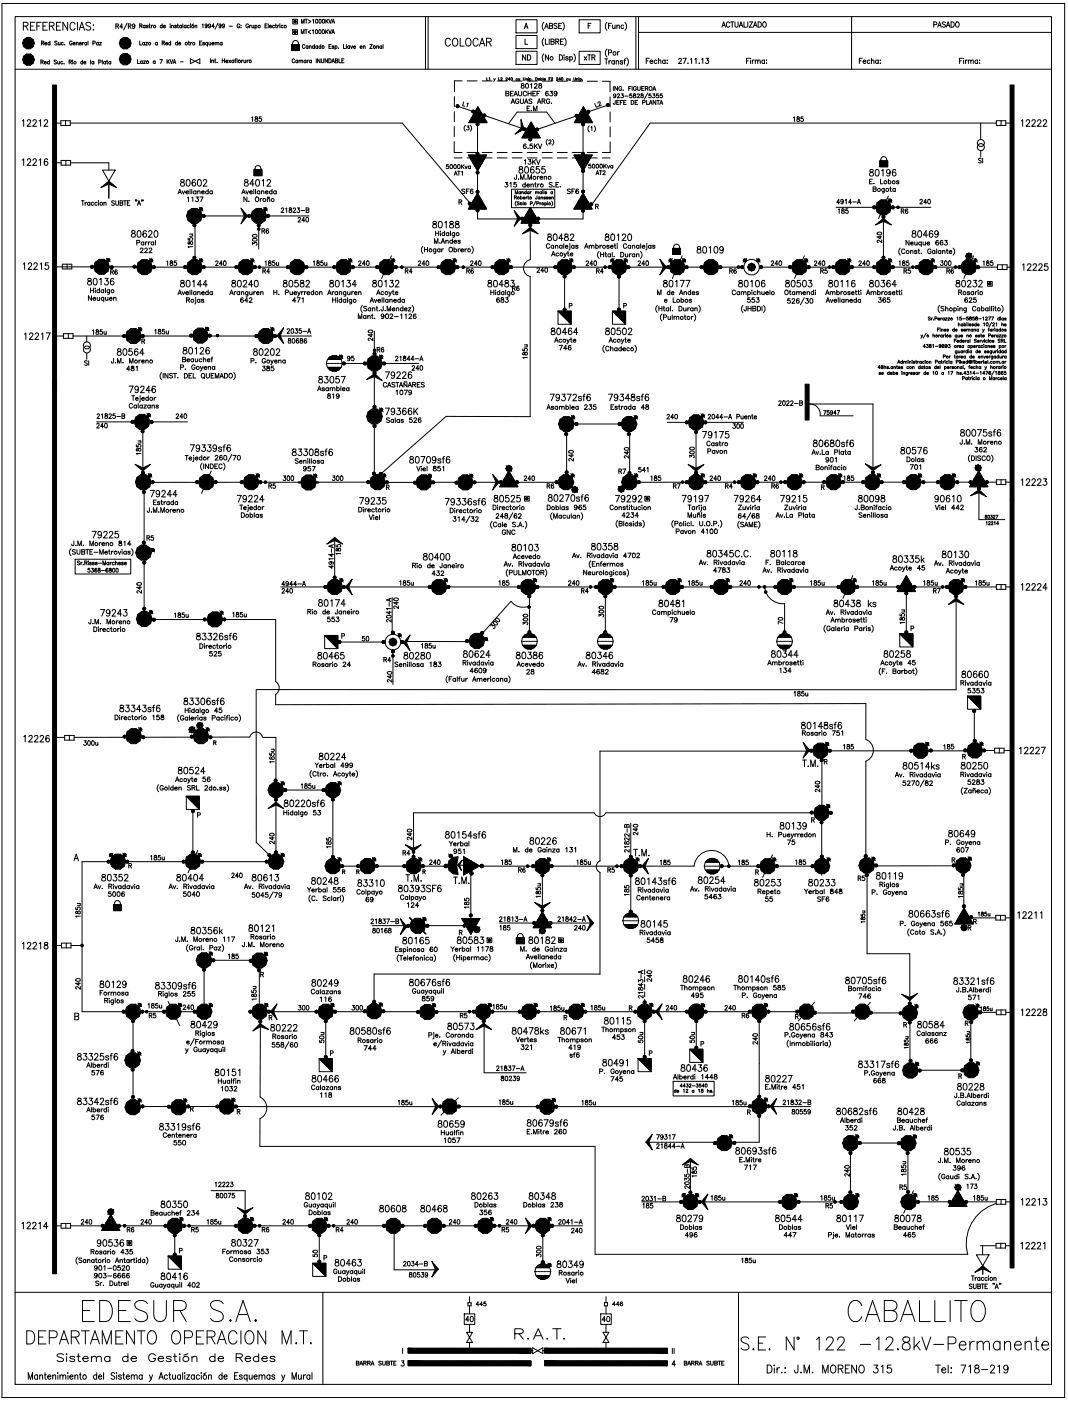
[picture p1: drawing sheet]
<svg xmlns="http://www.w3.org/2000/svg" width="226mm" height="297mm" viewBox="0 0 226 297" stroke-linecap="round" stroke-linejoin="round" font-family="sans-serif">
<g fill="none" stroke="#000" stroke-width=".21">
<path d="M.4 .7h225.3v295.6h-225.3zM3.2 3.5h219.7v290h-219.7zM3.2 14.7h219.7M4.9 5.5l.9-.1 .2-.2-.1-.3-.3-.2h-.7v1.7M5.5 5.5l.5 .9M6.5 5.5h.5M7.4 4.7h-.9v1.7h.9M7.8 5.5h.6M8.7 13.1h.4v-.3l-.4-.1v.9M8.7 4.7h-.9v1.7M8.8 9.1h.4l.1-.3-.5-.1v.8M8.9 13.1l.3 .5"/>
<path d="M9.1 9.1l.2 .4M9.1 5.5h.6M9.4 13.3h.4v-.2a.25 .25 0 0 0-.4 0 .25 .25 0 0 0 .1 .4 .25 .25 0 0 0 .3 0M9.5 9.2h.4v-.1a.25 .25 0 0 0-.3 0 .25 .25 0 0 0 0 .4 .25 .25 0 0 0 .3-.1M10 4.7h-.9v1.7h.9M10.5 13.1a.25 .25 0 0 0-.4 0 .25 .25 0 0 0 0 .4 .25 .25 0 0 0 .4 0M10.5 12.7v.9M10.5 5.5l.8-.1 .2-.2-.1-.3-.3-.2h-.6v1.7M10.6 9.1a.25 .25 0 0 0-.4 0 .25 .25 0 0 0 0 .3 .25 .25 0 0 0 .4 0M10.6 8.7v.8M11 5.5l.5 .9M12 12.9l-.2-.2-.3 .2 .5 .4-.2 .3-.3-.1"/>
<path d="M12 5.5h.5M12.1 8.8l-.2-.1-.3 .1 .5 .6-.2 .1-.3-.1M12.2 13l.1 .5 .3-.1M12.4 9v.5l.3-.1M12.6 13v.6M12.7 9v.5M12.9 4.7h-.9v1.7h.9M13.3 13.1a.25 .25 0 0 0-.4 0 .25 .25 0 0 0 0 .4 .25 .25 0 0 0 .4 0M13.4 9.1a.25 .25 0 0 0-.3 0 .25 .25 0 0 0 0 .3 .25 .25 0 0 0 .3 0M13.6 13.5h.1M13.7 9.5h.1M14.3 4.7v1.7l-1-1.7v1.7"/>
<path d="M14.7 13.1h.4v-.3l-.4-.1v.9M14.9 13.1l.3 .5M15.3 8.9a.28 .28 0 0 0-.3-.2 .28 .28 0 0 0-.2 .3v.2a.27 .27 0 0 0 .2 .4 .27 .27 0 0 0 .3-.4h-.2M15.4 12.8h.1M15.4 13.1v.5M15.5 9.2h.4v-.1a.25 .25 0 0 0-.3 0 .25 .25 0 0 0 0 .4 .25 .25 0 0 0 .3-.1M15.9 5.1a.55 .55 0 0 0-.6-.4 .55 .55 0 0 0-.5 .7v.4a.55 .55 0 0 0 .5 .6 .55 .55 0 0 0 .6-.4M16.2 9.1l.3-.1 .1 .5M16.2 9v.5M16.4 4.7v1.7M16.8 6.4l.5-1.7 .6 1.7M16.8 9.2h.5l-.1-.1a.25 .25 0 0 0-.3 0 .25 .25 0 0 0 0 .4 .25 .25 0 0 0 .4-.1"/>
<path d="M17 5.8h.7M17.5 9v.5M17.5 13.1a.25 .25 0 0 0-.3 0 .25 .25 0 0 0 0 .4 .25 .25 0 0 0 .3 0M17.5 12.7v.9M17.8 13.3h.4v-.2a.25 .25 0 0 0-.4 0 .25 .25 0 0 0 .1 .4 .25 .25 0 0 0 .3 0M17.8 9l-.3 .2M18.4 9.1a.25 .25 0 0 0-.4 0 .25 .25 0 0 0 0 .3 .25 .25 0 0 0 .4 0M18.4 9v.5M18.7 8.7v.8M19.2 12.7v.9M19.2 5a.55 .55 0 0 0-.5-.3 .55 .55 0 0 0-.5 .4l.2 .3 .7 .3 .1 .5a.62 .62 0 0 1-1 0M19.7 9.1h.4v-.4h-.4v.8"/>
<path d="M19.8 5.3v.1zM19.8 6.2v.2zM19.9 13.1a.25 .25 0 0 0-.4 0 .25 .25 0 0 0 0 .4 .25 .25 0 0 0 .4 0M19.9 13v.6M20.8 9.1a.25 .25 0 0 0-.3 0 .25 .25 0 0 0 0 .3 .25 .25 0 0 0 .3 0M20.8 9v.5M20.9 13.2l.5-.1v-.3l-.5-.1v.9M21.1 9h.4l-.4 .5h.4M21.7 12.7v.9M22.4 13.1a.25 .25 0 0 0-.4 0 .25 .25 0 0 0 0 .4 .25 .25 0 0 0 .4 0M22.4 13v.6M22.6 13h.2"/>
<path d="M22.7 12.7v.7l.2 .2M23.5 13.1a.25 .25 0 0 0-.4 0 .25 .25 0 0 0 0 .4 .25 .25 0 0 0 .4 0M23.5 13v.6M24.6 5.5h.5v-.3l-.5-.1v1M24.9 5.5l.3 .6M26 5.7h-.6l.4-.6v1M27 4.9l-.8 1.5M27.2 5.5h.5v-.3l-.5-.1v1M27.5 5.5l.3 .6M28.6 5.4a.27 .27 0 0 1-.4 .2 .27 .27 0 0 1-.1-.4 .27 .27 0 0 1 .4 0v.8l-.4-.1M29.2 12.6v.9h.4M29.6 8.7v.8h.5"/>
<path d="M29.6 5.5l.5-.1v-.2l-.5-.1v.8M29.9 5.5l.2 .4M30.2 13a.25 .25 0 0 0-.4 0 .25 .25 0 0 0 0 .4 .25 .25 0 0 0 .4-.1M30.2 12.9v.6M30.4 12.9h.4l-.4 .6h.4M30.6 9.1a.25 .25 0 0 0-.3 0 .25 .25 0 0 0 0 .3 .25 .25 0 0 0 .3 0M30.6 9v.5M30.8 5.5a.25 .25 0 0 0-.4 0 .25 .25 0 0 0 0 .3 .25 .25 0 0 0 .4 0M30.8 5.4v.5M30.9 9h.4l-.4 .5h.4M31.4 5.5l-.3-.1v.2l.3 .2-.1 .1-.3-.1M31.6 5.4h.2"/>
<path d="M31.7 5.1v.7l.2 .1M32.1 5.4v.5M32.4 5.4l-.3 .2M32.9 13a.25 .25 0 0 0-.4 0 .25 .25 0 0 0 0 .4 .25 .25 0 0 0 .4-.1M32.9 12.9v.6M33.4 9.1a.25 .25 0 0 0-.4 0 .25 .25 0 0 0 0 .3 .25 .25 0 0 0 .4 0M33.4 9v.5M33.9 12.6h.5l-.4 .9M34.4 9.1h.4l.1-.3-.5-.1v.8M34.4 5.5a.25 .25 0 0 0-.4 0 .25 .25 0 0 0 0 .3 .25 .25 0 0 0 .4 0M34.4 5.1v.8M34.6 5.6h.5l-.1-.2a.25 .25 0 0 0-.3 .1 .25 .25 0 0 0 0 .3 .25 .25 0 0 0 .4 0"/>
<path d="M34.6 9.1l.3 .4M35.1 9.2h.4v-.1a.25 .25 0 0 0-.3 0 .25 .25 0 0 0 0 .4 .25 .25 0 0 0 .3-.1M35.4 12.6v.9M35.6 13l.3 .5M35.9 12.6l-.5 .6M36.1 12.6l.2 .9 .3-.9M36 5.1h.1M36.1 5.4v.5M36.2 9.1a.25 .25 0 0 0-.4 0 .25 .25 0 0 0 0 .3 .25 .25 0 0 0 .4 0M36.2 8.7v.8M36.4 5.5l.3-.1 .1 .5M36.4 5.4v.5"/>
<path d="M36.7 13.5l.3-.9 .3 .9M36.8 13.2h.4M37.4 5.5l-.1-.1-.3 .1 .4 .2v.2l-.4-.1M37.6 5.4h.2M37.6 9.1a.25 .25 0 0 0-.3 0 .25 .25 0 0 0 0 .3 .25 .25 0 0 0 .3 0M37.6 8.7v.8M37.7 5.1v.7l.2 .1M37.9 9.2h.4v-.1a.25 .25 0 0 0-.4 0 .25 .25 0 0 0 .1 .4 .25 .25 0 0 0 .3-.1M38.2 13.1h.7M38.5 5.5a.25 .25 0 0 0-.4 0 .25 .25 0 0 0 0 .3 .25 .25 0 0 0 .4 0M38.5 5.4v.5M38.8 5.1v.8"/>
<path d="M39.4 5.5a.25 .25 0 0 0-.3 0 .25 .25 0 0 0 0 .3 .25 .25 0 0 0 .3 0M39.4 5.4v.5M39.9 9h.3M40 8.7v.7l.2 .1M40.1 5.5a.25 .25 0 0 0-.3 0 .25 .25 0 0 0 0 .3 .25 .25 0 0 0 .3 0M40.4 12.5l2 1v-1l-2 1zM40.3 5.1h.1M40.4 5.4v.5M40.4 9v.5M40.7 9l-.3 .2M41 5.1l-.3 .1M41.3 5.5l.4-.1v.5"/>
<path d="M41.3 5.4v.5M42.3 9.1h.3M42.8 8.7h-.5v.8h.5M42.9 5.2l.1-.1v.8M43.4 9.1l-.2-.1-.2 .1 .3 .2v.2l-.3-.1M43.9 5.4a.24 .24 0 0 1-.3 .1 .24 .24 0 0 1-.1-.3 .24 .24 0 0 1 .4 0l-.1 .7-.3-.1M44 9.1a.25 .25 0 0 0-.4 0 .25 .25 0 0 0 0 .3 .25 .25 0 0 0 .4 0M44 9v.8M44.3 9v.5l.4-.1M44.6 12.5v.8M44.6 5.4a.23 .23 0 0 1-.3 .1 .23 .23 0 0 1-.1-.3 .23 .23 0 0 1 .4 0l-.1 .7-.3-.1M44.7 9v.5"/>
<path d="M44.9 12.9l.4-.1v.5M44.9 12.7v.6M44.9 9.2h.5l-.1-.1a.25 .25 0 0 0-.3 0 .25 .25 0 0 0 0 .4 .25 .25 0 0 0 .4-.1M45.4 5.6h-.5l.4-.5v.8M45.5 12.7h.3M45.6 12.5v.6l.2 .2M45.6 9.1l.4-.1v.5M45.6 9v.5M46 9.1l.4-.1v.5M46 13.2h.1M46.2 4.9l-.6 1.3M46.9 5.4a.23 .23 0 0 1-.4 .1 .23 .23 0 0 1 0-.3 .23 .23 0 0 1 .3 0v.7l-.4-.1"/>
<path d="M47.1 9.1a.25 .25 0 0 0-.4 0 .25 .25 0 0 0 0 .3 .25 .25 0 0 0 .4 0M47.1 9v.5M47.1 12.9h.5M47.1 12.5v.8M47.6 5.4a.23 .23 0 0 1-.3 .1 .23 .23 0 0 1-.1-.3 .23 .23 0 0 1 .3 0v.7l-.3-.1M47.6 12.5v.8M47.9 13h.4v-.2a.25 .25 0 0 0-.4 .1 .25 .25 0 0 0 .1 .3 .25 .25 0 0 0 .3 0M48.5 12.7l.4 .6M48.6 5.6h.7M48.9 12.7l-.4 .6M49.6 12.9a.25 .25 0 0 0-.4-.1 .25 .25 0 0 0 0 .4 .25 .25 0 0 0 .4 0M49.6 12.7v.6"/>
<path d="M49.8 12.7h.2M50.1 12.5l-.2 .1v.7M50.3 12.5v.8M50.8 5.3a.28 .28 0 0 0-.3-.2 .28 .28 0 0 0-.2 .3v.2a.27 .27 0 0 0 .2 .3 .27 .27 0 0 0 .3-.3h-.2M51.1 5.4h.1M51.1 5.8h.1M51.2 12.7v.6M51.5 12.7l-.3 .3M51.7 12.7v.6l.4-.2M52.1 12.7v.6M52.4 12.7v.6M52.7 12.7l-.3 .3"/>
<path d="M52.7 5.3a.27 .27 0 0 0-.4-.2 .27 .27 0 0 0-.2 .3v.2a.27 .27 0 0 0 .3 .3 .27 .27 0 0 0 .3-.3h-.2M52.9 5.4v.5M53.2 5.4l-.3 .2M53.4 5.4v.5l.4-.1M53.8 5.4v.5M54.1 5.5a.25 .25 0 0 1 .3 0 .25 .25 0 0 1 0 .3 .25 .25 0 0 1-.3 0M54.1 5.4v.8M56.2 5.5h.3M56.7 5.1h-.5v.8h.5M56.9 5.1v.8M57.1 5.6h.4v-.2a.25 .25 0 0 0-.3 .1 .25 .25 0 0 0 0 .3 .25 .25 0 0 0 .3 0M58.2 5.5a.25 .25 0 0 0-.4 0 .25 .25 0 0 0 0 .3 .25 .25 0 0 0 .4 0"/>
<path d="M58.4 5.4h.2M58.5 5.1v.7l.2 .1M58.9 5.4v.5M59.2 5.4l-.3 .2M59.3 5.1h.1M59.3 5.4v.5M60 5.5a.25 .25 0 0 0-.3 0 .25 .25 0 0 0 0 .3 .25 .25 0 0 0 .3 0M61.8 9.5h1.7v1.2h-1.7zM62 9.5a.68 .68 0 0 1 .8-.9l.3 .2 .2 .7M62.1 6.3h1v1h-1zM62.1 4.1h1v1h-1zM62.5 12.7a.28 .28 0 0 0-.4-.2 .28 .28 0 0 0-.2 .3v.2a.28 .28 0 0 0 .2 .3 .28 .28 0 0 0 .4-.2"/>
<path d="M63.1 12.9a.25 .25 0 0 0-.3 0 .25 .25 0 0 0 0 .3 .25 .25 0 0 0 .3 0M63.1 12.8v.5M63.4 12.9l.4-.1v.5M63.4 12.8v.5M63.8 12.9l.3-.1 .1 .5M63.9 7.1v-.8l.3 .8 .3-.8v.8M63.9 4.9v-.8l.3 .8 .3-.8v.8M64.6 6.3h.5M64.7 9.6a.28 .28 0 0 0-.4-.2 .28 .28 0 0 0-.2 .4v.2a.28 .28 0 0 0 .2 .3 .28 .28 0 0 0 .4-.2M64.7 4.1h.5M64.9 12.9a.25 .25 0 0 0-.4 0 .25 .25 0 0 0 0 .3 .25 .25 0 0 0 .4 0M64.9 12.8v.5"/>
<path d="M64.9 6.3v.8M64.9 4.1v.8M65.2 12.8v.5M65.3 9.8a.25 .25 0 0 0-.4 0 .25 .25 0 0 0 0 .4 .25 .25 0 0 0 .4 0M65.3 9.7v.6M65.3 4.2l.6 .4-.6 .3M65.4 12.8l-.2 .2M65.6 9.9l.3-.1 .1 .5M65.6 9.7v.6M65.9 6.4l-.6 .4 .6 .3M66 12.9a.25 .25 0 0 0-.3 0 .25 .25 0 0 0 0 .3 .25 .25 0 0 0 .3 0M66 12.8v.5"/>
<path d="M66.2 6.5l.2-.2v.8M66.3 4.2l.2-.1v.8M66.7 9.8a.25 .25 0 0 0-.4 0 .25 .25 0 0 0 0 .4 .25 .25 0 0 0 .4 0M66.7 9.4v.9M67 6.3a.38 .38 0 0 1 .4 .4 .38 .38 0 0 1-.4 .4zM67 4.1a.38 .38 0 0 1 .4 .4 .38 .38 0 0 1-.4 .4zM67.1 12.5v.8M67.3 9.8a.25 .25 0 0 0-.3 0 .25 .25 0 0 0 0 .4 .25 .25 0 0 0 .3 0M67.3 9.7v.6M67.7 6.3a.38 .38 0 0 1 .4 .4 .38 .38 0 0 1-.4 .4zM67.7 4.1a.38 .38 0 0 1 .4 .4 .38 .38 0 0 1-.4 .4l-.1-.3zM67.8 12.5v.8l-.5-.8v.8"/>
<path d="M68 9.8a.25 .25 0 0 0-.3 0 .25 .25 0 0 0 0 .4 .25 .25 0 0 0 .3 0M68 9.4v.9M68.1 12.5v.6l.2 .2 .3-.1v-.7M68.4 6.3a.38 .38 0 0 1 .4 .4 .38 .38 0 0 1-.4 .4l-.1-.3zM68.4 4.1a.38 .38 0 0 1 .4 .4 .38 .38 0 0 1-.4 .4l-.1-.3zM69 6.3v.8M69.1 4.1v.8M69.2 6.7l.3 .4M69.3 4.4l.3 .5M69.4 12.5v.8l-.5-.8v.8M69.5 6.3l-.5 .6M69.6 4.1l-.5 .5"/>
<path d="M69.7 6.3l.3 .8 .3-.8M69.7 12.5a.43 .43 0 0 1 .5 .4 .43 .43 0 0 1-.5 .4zM69.7 4.1l.3 .8 .3-.8M69.7 9.8h.3M70.2 9.4h-.5v.9h.5M70.3 7.1l.3-.8 .3 .8M70.4 13.3l.2-.8 .3 .8M70.4 4.9l.3-.8 .2 .8M70.4 6.9h.4M70.5 13h.3M70.5 4.6h.3M70.8 9.8h-.4v.1l.4 .3-.2 .1-.2-.1"/>
<path d="M71 9.8a.25 .25 0 0 1 .4 0 .25 .25 0 0 1 0 .4 .25 .25 0 0 1-.4 0M71 9.7v.9M71.1 12.9l.5 .1v.2l-.2 .1h-.3v-.8l.5 .1-.2 .3M71.8 10.2h.1M71.9 12.5v.8h.4M72.5 12.9h.3M72.8 9.4v.9h.5M72.9 12.5h-.4v.8h.4M73.4 9.4v.9M74.1 9.8a.25 .25 0 0 0-.3 0 .25 .25 0 0 0 0 .4 .25 .25 0 0 0 .3 0M74.1 9.7v.6M74.3 9.7l.2 .6 .3-.6"/>
<path d="M74.9 10h.5l-.1-.2a.25 .25 0 0 0-.3 0 .25 .25 0 0 0 0 .4 .25 .25 0 0 0 .4 0M76.3 10h.5l-.1-.2a.25 .25 0 0 0-.3 0 .25 .25 0 0 0 0 .4 .25 .25 0 0 0 .4 0M77 9.9l.4-.1v.5M77 9.7v.6M78.4 9.4h.5l-.5 .9h.5M79.9 9.9l.3-.1v.5M79.9 9.7v.6M80.9 9.8a.25 .25 0 0 0-.3 0 .25 .25 0 0 0 0 .4 .25 .25 0 0 0 .3 0M80.9 9.7v.6M81.2 9.4v.9M90.2 3.5v11.2M90.8 3.5v11.2"/>
<path d="M95.5 8.5a.55 .55 0 0 0-.7-.4 .55 .55 0 0 0-.4 .6v.4a.55 .55 0 0 0 .4 .7 .55 .55 0 0 0 .7-.4M96.2 8.2a.78 .78 0 0 1 .9 .4 .78 .78 0 0 1-.2 .9l-.1 .2a.78 .78 0 0 1-.9-.4 .78 .78 0 0 1 .2-1zM97.6 8.1v1.7h.8M98 17.1h-1.6l-.1 2.3M99 8.2a.58 .58 0 0 1 .9 .5v.4a.58 .58 0 0 1-.6 .7 .58 .58 0 0 1-.6-.7l.1-.6zM99 17.1l2.2 .1M101.4 8.5a.55 .55 0 0 0-.7-.4 .55 .55 0 0 0-.4 .6v.4a.55 .55 0 0 0 .4 .7 .55 .55 0 0 0 .7-.4M101.6 9.8l.6-1.7 .6 1.7M101.9 9.2h.7M102.2 17.2h2.1M103.2 8.9l.8-.1 .2-.2-.1-.3-.3-.2h-.6v1.7M103.2 16.5v.5h.3"/>
<path d="M103.7 8.9l.5 .9M103.7 16.6l.1-.1v.5M104.7 16.7l.1 .3M105 16.7l-.3 .5M105.4 17.2h2.1M105.7 16.5v.5h.3M106.2 16.6l.1-.1 .2 .1-.4 .4h.4M107.2 19.8l.7 .1v.2l-.2 .2h-.5v-1l.7 .1v.2l-.2 .2M107.3 16.6l.1-.1 .2 .1-.4 .4h.4M108.2 16.9h-.4l.2-.4v.5M108.2 19.8h.4M108.6 17.2h2.1"/>
<path d="M108.8 19.3h-.6v1h.6M109.1 20h.5M109.4 7.5h4.5v2.8h-4.5zM109.4 10.9h4.5v2.8h-4.5zM109.4 4.2h4.5v2.8h-4.5zM109.7 16.7a.18 .18 0 0 0-.3 0 .18 .18 0 0 0 0 .3 .18 .18 0 0 0 .3 0M109.9 16.7v.3l.3-.1M109.9 19.3v.7l.3 .3 .3-.1 .1-.9M110.2 16.7v.3M110.6 17.8v.2l.5 .4a.31 .31 0 0 1-.3 .3 .31 .31 0 0 1-.3-.4l.6-.3-.1-.2zM110.9 16.5v.4l.2 .1h.2v-.5M111.2 6.1l.3-1.2 .4 1.2"/>
<path d="M111.3 8.3v1.1h.6M111.3 5.7h.5M111.5 11.6v1.1l-.7-1.1v1.1M111.5 16.8l.3-.1v.3M111.5 16.7v.3M111.5 17.8a.45 .45 0 0 1 .6 .4 .45 .45 0 0 1-.6 .5l-.1-.4zM111.6 19.6a.36 .36 0 0 0-.4-.3 .36 .36 0 0 0-.3 .4v.3a.36 .36 0 0 0 .3 .3 .36 .36 0 0 0 .4-.2M111.8 17.2h2.1M111.8 11.6a.57 .57 0 0 1 .7 .6 .57 .57 0 0 1-.7 .5zM111.9 19.3v1M111.9 19.8h.7M112 16.5h.1"/>
<path d="M112 16.7v.3M112.3 16.7a.18 .18 0 0 1 .2 0 .18 .18 0 0 1 0 .3 .18 .18 0 0 1-.2 0M112.3 16.7v.5M112.5 17.9l.2-.2v1M112.6 19.3v1M112.8 17h.1M113 19.8h.3M113.3 18l.2-.3 .4 .2-.6 .8h.6M113.6 19.3h-.6v1h.6M113.6 16.5l.3 .1-.1 .4h-.2zM113.8 19.8h.4M114.3 17.8v.2l.5 .4a.32 .32 0 0 1-.3 .3 .32 .32 0 0 1-.3-.3l.6-.4v-.2z"/>
<path d="M114.5 19.3h-.7v1M114.6 16.7a.18 .18 0 0 1 .3 0 .18 .18 0 0 1 0 .3 .18 .18 0 0 1-.3 0M114.6 16.5v.5M115 17.2h2.1M115.1 16.5v.5M115.3 4.7a1.23 1.23 0 0 0 0 1.7M115.3 8.1a1.23 1.23 0 0 0 0 1.7M115.3 11.4a1.23 1.23 0 0 0 0 1.7M115.3 16.8h.3a.17 .17 0 0 0-.2-.1 .17 .17 0 0 0 0 .3 .17 .17 0 0 0 .2 0M115.5 6.1l.4-1.2 .3 1.2M115.6 8.3v1.1h.6M115.6 5.7h.5"/>
<path d="M116.2 19.5v-.1a.44 .44 0 0 0-.5 .4 .44 .44 0 0 0 .4 .5 .3 .3 0 0 0 0-.5 .3 .3 0 0 0-.4 .2M116.3 11.6v1.1l-.7-1.1v1.1M116.4 16.7h.2M116.4 8.3v1.1M116.5 5.5l.6 .1 .1 .2-.3 .3h-.4v-1.2l.6 .1 .1 .3-.3 .2M116.6 19.3h.5l-.2 .4a.32 .32 0 0 1 .2 .5 .32 .32 0 0 1-.6-.1M116.7 16.5h-.3v.5M116.8 8.8l.6 .1 .1 .3-.2 .2h-.5v-1.1l.6 .1 .1 .2-.2 .2M116.9 16.6l.1-.1 .2 .1-.4 .4h.4M117.8 8.8h.6v-.4l-.6-.1v1.1M118 16.6l.1-.1 .2 .1-.4 .4h.4M118.1 19.7a.3 .3 0 0 1-.4 .2 .3 .3 0 0 1-.2-.4 .3 .3 0 0 1 .5 0l-.1 .8-.4-.1"/>
<path d="M118.1 5.1l-.2-.2-.5 .2 .1 .3 .6 .3-.2 .4-.5-.2M118.2 17.2h2.1M118.2 8.8l.3 .6M118.4 5.5h.4M118.6 11.6a.57 .57 0 0 1 .7 .6 .57 .57 0 0 1-.7 .5zM118.8 8.8h.4M118.9 16.9h-.4l.2-.4v.5M119.1 4.9h-.7v1.2h.7M119.3 4.7a1.24 1.24 0 0 1 0 1.7M119.5 8.3h-.7v1.1h.7M119.5 11.7h.1M119.6 12.1v.6"/>
<path d="M119.7 8.1a1.23 1.23 0 0 1 0 1.7M120.4 16.7a.18 .18 0 0 0-.3 0 .18 .18 0 0 0 0 .3 .18 .18 0 0 0 .3 0M120.5 12.2l-.2-.2-.3 .1v.2l.5 .3-.2 .1-.4-.1M120.6 16.7v.3l.3-.1M120.8 12.2a.33 .33 0 0 1 .5-.1 .33 .33 0 0 1 0 .5 .33 .33 0 0 1-.5 0M120.8 12v1.1M120.9 16.7v.3M121.3 17.2h2.2M121.6 11.4a1.23 1.23 0 0 1 0 1.7M121.6 16.5v.4l.2 .1h.2v-.5M122.2 16.8l.3-.1v.3M122.2 16.7v.3"/>
<path d="M122.7 16.5h.1M122.7 16.7v.3M122.8 10.9h4.4v2.8h-4.4zM122.8 4.2h4.4v2.8h-4.4zM123 16.7a.18 .18 0 0 1 .2 0 .18 .18 0 0 1 0 .3 .18 .18 0 0 1-.2 0M123 16.7v.5M123.5 17h.1M123.9 12l.5 .7M124.4 12l-.5 .7M124.5 17.2h2.2M124.6 11.6h.6M124.7 5.5h.4"/>
<path d="M124.9 11.6v1.1M125.3 4.9h-.6v1.2M125.5 12.2l.6-.1v-.4l-.6-.1v1.1M125.8 12.2l.4 .5M127.7 17.2h1.6v2.3M128.2 12.5h.7M128.5 12.5v1.1M128.7 10.4a1.23 1.23 0 0 0 0 1.7M128.7 4.7a1.23 1.23 0 0 0 0 1.7M129 11.2l.6-.1v-.4l-.6-.1v1.1M129 5.5h.4M129.1 12.9v.7"/>
<path d="M129.5 12.9h-.2l-.2 .3M129.6 4.9h-.6v1.2M129.9 5.3v.7l.3 .1 .2-.3M130 18.3v.9M130.3 13a.33 .33 0 0 0-.5 0 .33 .33 0 0 0 0 .5 .33 .33 0 0 0 .5-.1M130.3 12.9v.7M130.4 5.3v.8M130.6 13.1l.3-.2h.2l.1 .7M130.6 12.9v.7M130.8 5.5l.2-.2 .3 .1v.7M130.8 5.3v.8M130.9 18.3v.9l-.5-.9v.9"/>
<path d="M130.9 11v.7M131.3 11h-.2l-.2 .3M131.7 19.9h.4l-.2 .3a.28 .28 0 0 1 .2 .5 .28 .28 0 0 1-.5-.1M131.8 18.5a.31 .31 0 0 0-.4-.2 .31 .31 0 0 0-.2 .4v.2a.3 .3 0 0 0 .3 .3 .3 .3 0 0 0 .3-.3h-.2M132 13l-.2-.1-.3 .1 .5 .3v.2l-.3 .1-.2-.2M132.1 19.1h.1M132.2 5.5a.33 .33 0 0 0-.5-.1 .33 .33 0 0 0 0 .5 .33 .33 0 0 0 .5 0M132.3 12.9h.3M132.5 4.7a1.23 1.23 0 0 1 0 1.7M132.6 12.5l-.2 .2v.9M132.9 12.3a1.23 1.23 0 0 1 0 1.7M133.3 18.7h.3"/>
<path d="M133.8 18.3h-.5v.9M133.9 19.9h-.4v.4a.3 .3 0 0 1 .4 0 .3 .3 0 0 1 0 .4 .3 .3 0 0 1-.4-.1M134 18.3v.9M134.3 19.9v.2a.47 .47 0 0 1 .5 .6h-.5a.34 .34 0 0 1 0-.4 .34 .34 0 0 1 .4-.1v-.3zM134.8 3.5v11.2M134.9 18.5a.31 .31 0 0 0-.4-.2 .31 .31 0 0 0-.2 .4v.2a.3 .3 0 0 0 .3 .3 .3 .3 0 0 0 .3-.3h-.2M135.2 18.3v.6l.2 .3 .3-.1v-.8M135.4 6.9h87.5M135.4 3.5v11.2M135.9 19.9v.2a.47 .47 0 0 1 .5 .6h-.5a.47 .47 0 0 1 .5-.6l-.2-.2zM136 18.7h.4M136.6 18.3h-.6v.9h.6"/>
<path d="M136.8 18.7h.5v-.3l-.5-.1v.9M137 12.9h.4M137.1 18.7l.3 .5M137.3 19.7l-.7 1.3M137.6 12.4h-.6v1.1M137.8 13h.6a.29 .29 0 0 0-.3-.3 .29 .29 0 0 0-.3 .3l.3 .5 .3-.2M138 19.9h-.4v.4a.3 .3 0 0 1 .4-.1 .3 .3 0 0 1 0 .5 .3 .3 0 0 1-.5-.1M138.4 19.9h.4l-.2 .3a.28 .28 0 0 1 .2 .5 .28 .28 0 0 1-.5-.1M138.4 19.2l.3-.9 .3 .9M138.5 18.9h.4M139.3 12.9a.33 .33 0 0 0-.5 0 .33 .33 0 0 0 0 .4 .33 .33 0 0 0 .5 0M139.6 12.9l.2-.2 .3 .1v.7"/>
<path d="M139.6 12.4v1.1M139.6 19.9h-.4v.4a.3 .3 0 0 1 .4-.1 .3 .3 0 0 1-.1 .5 .3 .3 0 0 1-.4-.1M140.4 19.9h-.4v.4a.3 .3 0 0 1 .4-.1 .3 .3 0 0 1-.1 .5 .3 .3 0 0 1-.4-.1M141 12.9a.33 .33 0 0 0-.5 0 .33 .33 0 0 0 0 .4 .33 .33 0 0 0 .5 0M141 12.7v.8M141.5 12.7v.1zM141.5 13.4h.1M143.9 12.6l.2-.2 .4 .2-.7 .9h.7M144.8 12.4h.7l-.5 1.1M145.9 13.4h.1M146.4 12.6l.2-.2v1.1M147.3 12.6l.3-.2v1.1"/>
<path d="M148.2 13.4h.1M148.8 12.6l.2-.2v1.1M149.7 12.4h.5l-.3 .4a.35 .35 0 0 1 .3 .5 .35 .35 0 0 1-.6 0M153 5.8l.4-1.2 .4 1.2M153.2 5.4h.5M154.7 4.9a.37 .37 0 0 0-.4-.3 .37 .37 0 0 0-.3 .5v.2a.37 .37 0 0 0 .3 .5 .37 .37 0 0 0 .4-.3M154.9 4.6h.7M155.2 4.6v1.2M155.8 4.6v.8l.3 .4 .3-.2 .1-1M156.7 5.8l.4-1.2 .4 1.2M156.9 5.4h.4M157.7 4.6v1.2h.6"/>
<path d="M158.3 12.9h.3M158.5 4.6v1.2M158.9 4.6h.6l-.6 1.2h.6M158.9 12.4h-.6v1.1M159.1 12.4h.1M159.1 12.8v.7M159.5 12.7v.8M159.7 5.8l.4-1.2 .4 1.2M159.9 5.4h.5M159.9 12.7l-.3 .1-.1 .2M160.1 12.9l.3-.2 .2 .1 .1 .7M160.1 12.7v.8"/>
<path d="M160.7 12.9l.2-.2 .2 .1 .1 .7M160.7 4.6a.57 .57 0 0 1 .7 .6 .57 .57 0 0 1-.7 .6zM161.9 4.7a.51 .51 0 0 1 .6 .5 .51 .51 0 0 1-.6 .5l-.2-.4zM162.1 12.9a.33 .33 0 0 0-.5 0 .33 .33 0 0 0 0 .4 .33 .33 0 0 0 .5 0M162.1 12.7v.8M162.5 12.7v.1zM162.5 13.4h.1M180.5 3.5v11.2M182.2 12.9h.4M182.8 12.4h-.6v1.1M183 13h.6l-.1-.2a.33 .33 0 0 0-.4 .1 .33 .33 0 0 0 0 .5 .33 .33 0 0 0 .5-.1M184.4 12.9a.33 .33 0 0 0-.4 0 .33 .33 0 0 0 0 .4 .33 .33 0 0 0 .4 0"/>
<path d="M184.8 12.9l.2-.2 .2 .1 .1 .7M184.8 12.4v1.1M186.2 12.9a.33 .33 0 0 0-.5 0 .33 .33 0 0 0 0 .4 .33 .33 0 0 0 .5 0M186.2 12.7v.8M186.6 12.7v.1zM186.6 13.4h.1M198 5.2h.5l.1-.4-.6-.2v1.2M198.8 5.8l.4-1.2 .4 1.2M199 5.4h.4M200.4 4.8l-.2-.2-.4 .2 .1 .3 .5 .3-.2 .4-.4-.2M200.6 5.8l.4-1.2 .4 1.2M200.8 5.4h.4"/>
<path d="M201.6 4.6a.57 .57 0 0 1 .7 .6 .57 .57 0 0 1-.7 .6zM202.8 4.7a.51 .51 0 0 1 .6 .5 .51 .51 0 0 1-.6 .5l-.2-.4zM203.4 12.9h.4M204.1 12.4h-.7v1.1M204.2 12.4h.1M204.3 12.8v.7M204.7 12.7v.8M205.1 12.7l-.3 .1-.1 .2M205.3 12.9l.2-.2 .3 .1v.7M205.3 12.7v.8M205.8 12.9l.3-.2 .2 .1 .1 .7M207.3 12.9a.33 .33 0 0 0-.5 0 .33 .33 0 0 0 0 .4 .33 .33 0 0 0 .5 0"/>
<path d="M207.3 12.7v.8M207.7 12.7v.1zM207.7 13.4h.1M4.7 33.9l.3-.2v1.4M4.7 25.6l.3-.2v1.4M5.8 34l.2-.3h.4l.1 .2-.2 .5-.6 .7h.9M5.8 25.7l.2-.3h.3l.2 .2-.2 .5-.6 .7h.9M7 34l.2-.3h.3l.2 .2-.2 .5-.6 .7h.9M7 25.7l.2-.3h.3l.2 .2-.2 .5-.6 .7h.9M8.3 33.9l.3-.2v1.4M8.3 25.6l.3-.2v1.4M9.4 25.7l.2-.3h.3l.2 .2-.2 .5-.6 .7h.9"/>
<path d="M10.1 33.9l-.2-.2a.76 .76 0 0 0-.5 .6 .76 .76 0 0 0 .4 .8 .41 .41 0 0 0 .4-.4 .41 .41 0 0 0-.4-.4 .41 .41 0 0 0-.4 .3M11.6 26.1h1.3M11.6 34.5h1.4M12.9 25.6h2v1h-2zM13 34h2v1h-2zM13.9 25.6v1M14 34v1M14.9 26.1h70.4l14.4 17M15 34.5h8.1v1.6M21.7 36.1h2.7l-1.3 2.3zM23.1 38.4v3.7M38.4 38.1v.4a.56 .56 0 0 1 .6 .3 .56 .56 0 0 1 0 .6l-.4 .1a.46 .46 0 0 1-.3-.6 .46 .46 0 0 1 .6-.3l.1-.2v-.3z"/>
<path d="M39.6 38.1a.39 .39 0 0 1 .6 .2l.1 .4a.6 .6 0 0 1-.5 .8 .95 .95 0 0 1-.2-1.4zM41.4 38.3v-.2a.39 .39 0 0 0-.6 .2v1a.39 .39 0 0 0 .6 0 .39 .39 0 0 0-.1-.6 .39 .39 0 0 0-.6 .3M42 38.1a.39 .39 0 0 1 .6 .2l.1 .4a.6 .6 0 0 1-.5 .8 .95 .95 0 0 1-.2-1.4zM43.1 38.4l.2-.3h.3l.2 .2-.2 .5-.6 .7h.9M51.9 38.1v.4a.56 .56 0 0 1 .6 .3 .56 .56 0 0 1 0 .6l-.4 .1a.46 .46 0 0 1-.3-.6 .46 .46 0 0 1 .6-.3l.2-.2-.1-.3zM53.3 25l.3-.2v.9M53.9 36h1.6v1.2h-1.6zM53.9 39h-.9l.6-.9v1.4M54.1 36a.68 .68 0 0 1 .8-.9l.3 .2 .1 .7M54.1 24.8v.3a.39 .39 0 0 1 .5 .2 .39 .39 0 0 1 0 .4h-.2a.32 .32 0 0 1-.4-.3 .32 .32 0 0 1 .5-.3l.1-.3zM54.4 38.1a.39 .39 0 0 1 .6 .2v.4a.6 .6 0 0 1-.5 .8 .95 .95 0 0 1-.1-1.4zM55.4 24.8h-.4l-.1 .4a.32 .32 0 0 1 .5 0 .32 .32 0 0 1 0 .5 .32 .32 0 0 1-.5-.1"/>
<path d="M55.6 38.3l.3-.2v1.4M56.6 38.4l.3-.3h.2l.3 .2-.2 .5-.6 .7h.8M95.1 34.9h-.4l-.1 .4a.3 .3 0 0 1 .5 0 .3 .3 0 0 1-.1 .4 .3 .3 0 0 1-.4-.1M96.3 37.1l.3-.8 .3 .8M96.3 33.5h1.7M96.3 30v2.3h1.7M96.3 26.9v2.1M96.3 23.7v2.1M96.3 20.5v2.1M96.4 36.9h.4M97 22.5l14.6 5.1M97 36.3h.6"/>
<path d="M97.3 36.3v.8M97.8 34.9v.9M97.8 36.5l.2-.2v.8M98 35.3l.4 .5M98.3 21.6l-.2 .8 .4 .1M98.4 34.9l-.6 .6M98.6 35.2l.2 .6 .3-.6M98.7 26.6a.86 .86 0 0 0 0 1.2M99 26.7h.4l-.2 .3a.28 .28 0 0 1 .2 .5 .28 .28 0 0 1-.5-.1M99 22l.2-.1-.2 .8M99 33.5h2.1M99 32.3h2.1"/>
<path d="M99.3 32.9h3.9l-2 3.3zM99.7 26.6a.86 .86 0 0 1 0 1.2M99.7 35.3a.27 .27 0 0 0-.4 0 .27 .27 0 0 0 0 .4 .27 .27 0 0 0 .4-.1M99.7 35.2v.6M101.2 24.6v8.1M101.2 36.2v4.8M101.3 22.7l2 3.3h-3.9zM102.2 33.5h2.1M102.2 32.3h2.1M105.4 33.5h2.1M105.4 32.3h2.1M107.1 38.7h.5l-.2 .4a.32 .32 0 0 1 .2 .5 .32 .32 0 0 1-.6-.1"/>
<path d="M108.1 38.9l.2-.2v1M108.4 22l.3-1 .4 1M108.5 21.6h.5M108.6 33.5h2.1M108.6 32.3h2.1M109 20.3l.3-1 .4 1M109.4 38.7h-.4l-.1 .4a.34 .34 0 0 1 .6 0 .34 .34 0 0 1-.1 .5 .34 .34 0 0 1-.5-.1M109.5 37.1v.8l-.4 .1v-.3M109.9 37.9h.1M110 21.2a.36 .36 0 0 0-.4-.2 .36 .36 0 0 0-.3 .3v.3a.35 .35 0 0 0 .3 .4 .35 .35 0 0 0 .4-.4h-.2M110.1 35.4v.4a.56 .56 0 0 1 .6 .2 .56 .56 0 0 1 0 .6l-.4 .1a.46 .46 0 0 1-.3-.6 .46 .46 0 0 1 .6-.2l.2-.2-.1-.3zM110.3 21v.7l.3 .3 .3-.2 .1-.8"/>
<path d="M110.4 38v-.9l.3 .9 .4-.9v.9M111.2 34l.2-.2v1M111.2 22l.4-1 .3 1M111.3 21.6h.5M111.4 39.1a.31 .31 0 0 0-.5 0 .31 .31 0 0 0 0 .5 .31 .31 0 0 0 .5-.1M111.4 38.7v1M111.4 35.4a.39 .39 0 0 1 .6 .2l.1 .3a.6 .6 0 0 1-.5 .8 .95 .95 0 0 1-.2-1.3zM111.5 37.9h.1M111.5 30.7v-.1a.45 .45 0 0 0-.5 .4 .45 .45 0 0 0 .4 .5 .3 .3 0 0 0 0-.6 .3 .3 0 0 0-.4 .3M111.7 39.3h.5a.31 .31 0 0 0-.4-.2 .31 .31 0 0 0-.1 .4 .31 .31 0 0 0 .4 .1l.1-.1M111.8 23h.3M111.8 33.5h2.1"/>
<path d="M111.8 32.3h2.1M111.9 31.4h.1M111.9 38v-.9l.4 .9 .4-.9v.9M112 33.8h.6l-.3 .4a.32 .32 0 0 1 .2 .5 .32 .32 0 0 1-.6-.1M112.4 22.5h-.6v1h.6M112.6 39.2l.2-.2 .2 .1 .1 .6M112.6 39v.7M112.6 25.9l1.9 3.3h-3.8zM112.7 23.4h.1M112.8 21.1l-.3-.1-.4 .1 .1 .2 .6 .4-.3 .3-.4-.2M112.9 30.5h-.5v.4a.35 .35 0 0 1 .5 0 .35 .35 0 0 1-.1 .6 .35 .35 0 0 1-.5-.2M112.9 33.8v1"/>
<path d="M113.1 23.5v-1l.4 1 .3-1v1M113.2 34.3l.4 .5M113.2 35.5l-.1-.1a.39 .39 0 0 0-.6 .2v.9a.39 .39 0 0 0 .7 .1 .39 .39 0 0 0-.2-.7 .39 .39 0 0 0-.5 .3M113.3 30.5v1M113.4 39h.3M113.5 38.7v.8l.2 .2M113.5 30.9l.4 .6M113.6 33.8l-.7 .7M113.8 33.8l.3 1 .4-1M113.9 37.4v.6M113.9 30.5l-.6 .7M113.9 22l.4-1 .4 1"/>
<path d="M114 39v.7M114.1 21.6h.4M114.1 30.5l.4 1 .4-1M114.3 37.4l-.4 .3M114.3 35.3h-.6v.6a.45 .45 0 0 1 .6 0 .45 .45 0 0 1 0 .7 .45 .45 0 0 1-.7-.2M114.4 39l-.4 .3M114.5 37.7h.5a.31 .31 0 0 0-.4-.2 .31 .31 0 0 0-.1 .4 .31 .31 0 0 0 .5 .1v-.1M114.9 21.4h.6v-.3l-.6-.1v1M115 33.5h2.1M115 32.3h2.1M115.2 21.4l.4 .6M115.4 37.6l.2-.2h.2l.1 .6"/>
<path d="M115.4 37.4v.6M115.5 35.3h-.6v.6a.45 .45 0 0 1 .6 0 .45 .45 0 0 1 0 .7 .45 .45 0 0 1-.7-.2M116.1 29.5a.86 .86 0 0 0 0 1.3M116.4 29.9l.3-.2 .1 .2-.5 .6h.6M116.5 21.2a.36 .36 0 0 0-.4-.2 .36 .36 0 0 0-.3 .3v.3a.35 .35 0 0 0 .4 .4 .35 .35 0 0 0 .3-.4h-.2M116.9 21.9h.1M117.1 38.8l-.3-.1-.4 .1 .1 .3 .6 .3-.3 .3-.4-.2M117.1 29.5a.86 .86 0 0 1 0 1.3M117.4 39.6h.1M117.7 26.1l-1.8-2.3h-6.3l-1.8 2.4M117.9 39.1h.3M118.1 33.5h2.2"/>
<path d="M118.1 32.3h2.2M118.5 38.7h-.6v1h.6M118.8 39.6h.1M121.3 33.5h2.2M121.3 32.3h2.2M121.7 32.9h3.8l-1.9 3.3zM123.6 26.3v6.5M123.6 36.2v4.8M123.7 22.7l1.9 3.3h-3.8zM124.5 33.5h2.1M124.5 32.3h2.1M124.9 26.7a.86 .86 0 0 0 0 1.3"/>
<path d="M125.3 34.8h-.4l-.1 .4a.29 .29 0 0 1 .5 0 .29 .29 0 0 1-.1 .4 .29 .29 0 0 1-.4-.1M125.3 27l.2-.2v.9M126 26.7a.86 .86 0 0 1 0 1.3M126.1 21.9l.3 .8 .4-.2M126.3 37l.4-.8 .3 .8M126.5 36.8h.4M126.8 21.9l.1-.3 .3 .1-.2 .8 .5-.2M127.1 36.2h.5M127.3 36.2v.8M127.7 33.5h1.7M127.8 36.4l.2-.2 .3 .2-.5 .6h.5M128 34.8v.8"/>
<path d="M128.2 35.2l.4 .4M128.6 34.8l-.6 .6M128.8 35.1l.2 .5 .2-.5M128.9 22.3l-15.3 5.3M129.3 20.5v2.2M129.3 23.7v2.1M129.4 26.9v2.1M129.4 30.1v2.2h-1.7M129.9 35.2a.27 .27 0 0 0-.4 0 .27 .27 0 0 0 0 .4 .27 .27 0 0 0 .4-.1M129.9 35.1v.5M130.4 21.3v.7l-.3 .1-.1-.2M130.6 20.2a.26 .26 0 0 1-.4 .2 .26 .26 0 0 1-.1-.4 .26 .26 0 0 1 .4 0l-.1 .7-.3-.1"/>
<path d="M130.8 21.7h.3M130.9 20.1l.1-.2 .3 .2-.5 .6h.6M131.3 21.3h-.5v.8h.5M131.5 21.7h.3M132 21.3h-.5v.8M132.2 21.7h.3M132.5 20.4h.7M132.7 21.3h-.5v.8h.5M133.8 21.3h.3a.45 .45 0 0 1 .3 .4 .45 .45 0 0 1-.3 .4h-.3zM134.7 21.7h.3M135.1 20.1l.2-.2 .3 .2-.5 .6h.5M135.2 21.3h-.5v.8h.5"/>
<path d="M136.2 21.7h.5l.1-.3-.6-.1v.8M137.1 21.3v.8h.5M137.6 22.1l.4-.8 .3 .8M137.8 21.9h.4M137.8 26.1h73.4M137.8 26.1l-12.3 17.2M139 21.3v.8l-.5-.8v.8M139.2 21.3h.6M139.5 21.3v.8M139.9 22.1l.3-.8 .3 .8M140 21.9h.4M168.2 25l.2-.2v.9"/>
<path d="M169 24.8v.3a.39 .39 0 0 1 .4 .2 .39 .39 0 0 1 0 .4h-.1a.32 .32 0 0 1-.4-.3 .32 .32 0 0 1 .4-.3l.1-.3zM170.3 24.8h-.5v.4a.32 .32 0 0 1 .5 0 .32 .32 0 0 1-.1 .5 .32 .32 0 0 1-.4-.1M184.3 38.5h.4M184.5 36v.4a.56 .56 0 0 1 .6 .2 .56 .56 0 0 1 0 .7h-.5a.46 .46 0 0 1-.2-.6 .46 .46 0 0 1 .5-.2l.2-.2v-.3zM184.9 38h-.6v1h.6M185.3 38.9h.1M185.7 36a.39 .39 0 0 1 .6 .2l.1 .3a.6 .6 0 0 1-.5 .8 .95 .95 0 0 1-.2-1.3zM186.5 34.1h1.7v1.3h-1.7zM186.7 38v1h.5M186.7 34.1a.68 .68 0 0 1 .9-.9l.3 .3 .1 .6M186.9 36.2l.3-.3v1.4M187.5 39.9l-.1 .9-.3 .1"/>
<path d="M188.3 38.5a.31 .31 0 0 1 .5-.1 .31 .31 0 0 1 0 .5 .31 .31 0 0 1-.5-.1M188.3 38v1M188.6 39.9h.4M188.7 36.4a.39 .39 0 0 1-.5 .3 .39 .39 0 0 1-.2-.6 .39 .39 0 0 1 .7 0v.3a.66 .66 0 0 1-.5 .9l-.2-.2M188.8 39.6v.8l.2 .2M189.8 39.9v.7M189.9 36.1l-.1-.1a.39 .39 0 0 0-.6 .2v.9a.39 .39 0 0 0 .7 .1 .39 .39 0 0 0-.2-.6 .39 .39 0 0 0-.5 .3M190.6 38.5l-.2-.2-.3 .2 .4 .2v.2l-.4-.1M207.9 26.1v3.5M207.9 32v1.3M208 33.7l-.2-.1-.3 .1v.2l.5 .4-.2 .2-.3-.1M208.3 33.6v.9"/>
<path d="M211.2 25.6h2v1h-2zM212.2 25.6v1M213.2 26.1h1.4M216.5 25.6l.3-.2v1.4M217.6 25.7l.2-.3h.3l.2 .2-.2 .5-.6 .7h.9M218.8 25.7l.2-.3h.3l.2 .2-.2 .5-.6 .7h.9M220 25.7l.2-.3h.3l.2 .2-.2 .5-.6 .7h.9M221.2 25.7l.2-.3h.3l.2 .2-.2 .5-.6 .7h.8M4.9 56l.3-.3v1.4M6 56.1l.2-.4 .4 .1 .1 .2-.2 .5-.6 .6h.9M7.2 56.1l.2-.4 .4 .1 .1 .2-.2 .5-.6 .6h.9M8.5 56l.3-.3v1.4"/>
<path d="M10.2 55.7h-.6v.6a.45 .45 0 0 1 .7 0 .45 .45 0 0 1-.1 .7 .45 .45 0 0 1-.7-.1M12 56.6h17.2M13.2 56h2v1h-2zM14.2 56v1M17.3 42.6h.5M17.6 42.6v.9M18.1 42.9v.6M18.4 42.9l-.3 .3M18.7 59.1v.4a.56 .56 0 0 1 .6 .2 .56 .56 0 0 1 0 .7h-.2a.46 .46 0 0 1-.6-.5 .46 .46 0 0 1 .7-.3l.1-.2v-.3zM19.1 43a.29 .29 0 0 0-.5 0 .29 .29 0 0 0 0 .4 .29 .29 0 0 0 .5 0M19.1 42.9v.6M19.9 43a.29 .29 0 0 0-.5 0 .29 .29 0 0 0 0 .4 .29 .29 0 0 0 .5 0"/>
<path d="M19.9 59.1a.39 .39 0 0 1 .6 .2l.1 .3a.6 .6 0 0 1-.5 .8 .95 .95 0 0 1-.2-1.3zM20.6 43a.29 .29 0 0 0-.4 0 .29 .29 0 0 0 0 .4 .29 .29 0 0 0 .4 0M20.9 42.6h.1M20.9 42.9v.6M21.1 59.3l.3-.3v1.4M22 43.1l.2-.2h.2l.1 .6M22 42.9v.6M22.3 59h.6l-.3 .6a.44 .44 0 0 1 .3 .6 .44 .44 0 0 1-.7 0M22.6 54.8l.8 .7M23.5 57.7l.5-.1v-.3l-.5-.1v1M23.8 57.7l.3 .5M24.1 59.2v-.1a.39 .39 0 0 0-.6 .2v.9a.39 .39 0 0 0 .6 .1 .39 .39 0 0 0-.1-.7 .39 .39 0 0 0-.6 .4"/>
<path d="M24.2 42.7l-.2-.1-.3 .1v.2l.5 .4-.2 .2-.3-.1M24.5 42.6v.7l.3 .2 .3-.1v-.8M24.8 57.3a.48 .48 0 0 0-.5 .3 .48 .48 0 0 0 .3 .6 .28 .28 0 0 0 .3-.3 .28 .28 0 0 0-.2-.3 .28 .28 0 0 0-.4 .3M25.5 43l.5 .1v.3l-.2 .1h-.3v-.9l.5 .1v.2l-.2 .1M26.2 42.6h.6M26.5 42.6v.9M27 43h.3M27.5 42.6h-.5v.9h.5M28 49v.4a.56 .56 0 0 1 .6 .2 .56 .56 0 0 1 0 .6l-.2 .1a.46 .46 0 0 1-.6-.5 .46 .46 0 0 1 .7-.4l.1-.2v-.2zM28.8 42.4l-.1 .3M29 51.5l.6-.1v-.3l-.6-.1v.9M29 42.4l-.1 .3"/>
<path d="M29.1 43.5l.4-.9 .3 .9M29.2 49a.39 .39 0 0 1 .6 .2l.1 .3a.6 .6 0 0 1-.5 .8 .96 .96 0 0 1-.2-1.3zM29.3 43.2h.4M29.8 52.8l.2-.2 .3 .2-.6 .8h.7M30.1 42.4l-.1 .3M30.3 42.4v.3M30.5 51.4a.31 .31 0 0 0-.5 0 .31 .31 0 0 0 0 .4 .31 .31 0 0 0 .5 0M30.5 51.3v.6M30.6 56.6h127.1M30.7 52.8l.2-.2 .4 .2-.7 .8h.7M30.9 51.3v.6M31 49.1v-.1a.39 .39 0 0 0-.6 .2v.9a.39 .39 0 0 0 .6 0 .39 .39 0 0 0-.1-.6 .39 .39 0 0 0-.6 .3"/>
<path d="M31.2 51.3l-.3 .3M31.5 51.3v.6M31.5 49.2l.2-.3 .4 .1 .1 .2-.2 .4-.5 .7h.8M31.6 52.8l.2-.2 .4 .2-.6 .8h.6M31.7 54.8l.8 .8M31.8 51.3l-.3 .3M32.6 51.4a.31 .31 0 0 0-.5 0 .31 .31 0 0 0 0 .4 .31 .31 0 0 0 .5 0M32.6 51.3v.6M32.8 49l.2-.1a.74 .74 0 0 1 .5 .7 .74 .74 0 0 1-.5 .7 .96 .96 0 0 1-.2-1.3zM32.9 51v.9M35.3 55.5l.2-.2v1M36.1 55.4v.2a.39 .39 0 0 1 .4 .2 .39 .39 0 0 1 0 .4l-.2 .1a.32 .32 0 0 1-.2-.4 .32 .32 0 0 1 .4-.2v-.3z"/>
<path d="M37.4 55.3h-.4l-.1 .4a.32 .32 0 0 1 .5 0 .32 .32 0 0 1-.1 .5 .32 .32 0 0 1-.4-.1M37.7 41.1l.4-1 .4 1M37.9 40.8h.4M38.4 59.5v.4a.56 .56 0 0 1 .6 .2 .56 .56 0 0 1 0 .7h-.4a.46 .46 0 0 1-.3-.5 .46 .46 0 0 1 .6-.3l.1-.2v-.3zM38.6 40.5l.3 .6 .3-.6M39.4 40.7h.6a.31 .31 0 0 0-.4-.2 .31 .31 0 0 0-.3 .3 .31 .31 0 0 0 .3 .3l.4-.1M39.6 59.5a.39 .39 0 0 1 .6 .2l.1 .3a.6 .6 0 0 1-.5 .8 .95 .95 0 0 1-.2-1.3zM39.7 42l.3-.2v.9M39.9 50.5v.4h.4a.32 .32 0 0 1 0-.4 .32 .32 0 0 1 .5 0 .32 .32 0 0 1-.1 .5M39.9 51.3v.4h.3a.39 .39 0 0 1 .2-.4 .39 .39 0 0 1 .4 0l.1 .1a.32 .32 0 0 1-.4 .4 .32 .32 0 0 1-.2-.4zM40.2 49.6h.7M40.3 40.1v1"/>
<path d="M40.7 42l.2-.2v.9M40.7 40.1v1M40.7 49.6l.2 .2-.1 .3h-.6M40.8 59.7l.3-.3v1.4M40.9 52.3h-1l.2 .2M41.2 45.8h24.3M41.3 45.6v10.9M41.5 40.6a.31 .31 0 0 0-.4 0 .31 .31 0 0 0 0 .4 .31 .31 0 0 0 .4 0M41.5 41.8h.6l-.3 .3a.33 .33 0 0 1 .2 .6 .33 .33 0 0 1-.6-.1M41.5 40.5v.6M41.9 40.7l.2-.2h.3v.6M41.9 40.5v.6"/>
<path d="M42.3 54.8l.7 .8M42.3 44l.7 .7M42.4 41.8h.6l-.4 .9M42.7 40.7h.6a.31 .31 0 0 0-.3-.2 .31 .31 0 0 0-.3 .3 .31 .31 0 0 0 .3 .3l.3-.1M44.1 40.6a.31 .31 0 0 0-.4 0 .31 .31 0 0 0 0 .4 .31 .31 0 0 0 .4 0M44.1 40.1v1M45 40.6a.31 .31 0 0 0-.4 0 .31 .31 0 0 0 0 .4 .31 .31 0 0 0 .4 0M45 40.5v.6M45.7 55.5l.2-.2 .3 .2-.5 .8h.6M47.1 56h-.6l.4-.7v1M47.5 55.4a.48 .48 0 0 1 .5 .3 .48 .48 0 0 1-.3 .6l-.3-.2zM49.2 59.5v.4a.56 .56 0 0 1 .6 .2 .56 .56 0 0 1 0 .7h-.4a.46 .46 0 0 1-.2-.5 .46 .46 0 0 1 .5-.3l.2-.2-.1-.3z"/>
<path d="M50.5 59.5a.39 .39 0 0 1 .6 .2l.1 .3a.6 .6 0 0 1-.5 .8 .95 .95 0 0 1-.2-1.3zM51.3 41.1l.3-1 .4 1M51.4 40.8h.5M51.6 59.8l.2-.4h.3l.2 .3-.2 .5-.6 .6h.9M52.1 40.5l.3 .6 .3-.6M52.3 41.8v.9l-.6-.9v.9M52.8 42.6h.1M52.9 40.7h.6a.31 .31 0 0 0-.4-.2 .31 .31 0 0 0-.2 .3 .31 .31 0 0 0 .3 .3l.3-.1M53.1 54.8l.8 .8M53.5 51.9v-.5l.4 .3a.31 .31 0 0 1 .5-.3 .31 .31 0 0 1-.1 .6M53.6 50.7a.48 .48 0 0 1 .5-.2 .48 .48 0 0 1 .3 .5 .48 .48 0 0 1-.5 .2 .48 .48 0 0 1-.3-.5zM53.6 49.8a.48 .48 0 0 1 .5-.1 .48 .48 0 0 1 .3 .5 .48 .48 0 0 1-.5 .2 .48 .48 0 0 1-.3-.6z"/>
<path d="M53.8 40.1v1M54.1 59.5a.39 .39 0 0 1 .6 .2v.3a.6 .6 0 0 1-.4 .8 .95 .95 0 0 1-.2-1.3zM54.2 40.1v1M54.9 45.8v7M55.1 40.6a.31 .31 0 0 0-.5 0 .31 .31 0 0 0 0 .4 .31 .31 0 0 0 .5 0M55.1 40.5v.6M55.2 42.1v.6M55.4 40.7l.3-.2h.2l.1 .6M55.4 40.5v.6M55.5 49l.5-.1 .1-.3-.6-.1v1M55.6 42.1l-.4 .3M55.7 57.4h.5l.1-.3-.6-.1v1"/>
<path d="M55.8 49l.3 .5M55.9 44l.8 .7M56 57.4l.3 .6M56.2 55.5l.2-.2v1M56.3 40.7h.5a.31 .31 0 0 0-.3-.2 .31 .31 0 0 0-.3 .3 .31 .31 0 0 0 .3 .3l.3-.1M56.7 42.3l.2-.2h.2l.1 .6M56.7 42.1v.6M56.9 48.6v-.1a.48 .48 0 0 0-.6 .4 .48 .48 0 0 0 .4 .6 .29 .29 0 0 0 .3-.3 .29 .29 0 0 0-.3-.3 .29 .29 0 0 0-.3 .2M57 55.4v.2a.39 .39 0 0 1 .4 .2 .39 .39 0 0 1 0 .4l-.1 .1a.32 .32 0 0 1-.4-.3 .32 .32 0 0 1 .4-.3l.1-.3zM57.2 41.8l-.5 .1M57.2 57.6h-.6l.4-.6v1M57.7 40.6a.31 .31 0 0 0-.5 0 .31 .31 0 0 0 0 .4 .31 .31 0 0 0 .5 0"/>
<path d="M57.7 40.1v1M58.2 55.3h-.4v.4a.32 .32 0 0 1 .4 0 .32 .32 0 0 1 0 .5 .32 .32 0 0 1-.5-.1M58.6 40.6a.31 .31 0 0 0-.5 0 .31 .31 0 0 0 0 .4 .31 .31 0 0 0 .5 0M58.6 40.5v.6M58.6 55.6l.1 .6 .2 .1 .2-.2M59.1 55.6v.7M59.6 44.3l.2-.2 .3 .2-.5 .8h.6M60.2 59.5v.4a.56 .56 0 0 1 .6 .2 .56 .56 0 0 1 0 .7h-.2a.46 .46 0 0 1-.6-.4 .46 .46 0 0 1 .6-.4l.2-.2v-.3zM60.6 44.3l.2-.2v1M61.4 44.1v.3a.39 .39 0 0 1 .4 .2 .39 .39 0 0 1 0 .4l-.1 .1a.32 .32 0 0 1-.4-.4 .32 .32 0 0 1 .4-.3l.1-.3zM61.4 59.5a.39 .39 0 0 1 .6 .2l.1 .3a.6 .6 0 0 1-.5 .8 .95 .95 0 0 1-.2-1.3zM62.2 44.3l.1-.2 .4 .2-.6 .8h.6"/>
<path d="M63 44.1h.5l-.3 .3a.31 .31 0 0 1 .3 .5 .31 .31 0 0 1-.6 0M63.2 59.4h-.6l-.1 .6a.45 .45 0 0 1 .7 0 .45 .45 0 0 1-.1 .7 .45 .45 0 0 1-.7-.1M63.2 46.3l.2-.2 .3 .2-.5 .8h.6M63.8 59.5v.4a.56 .56 0 0 1 .5 .2 .56 .56 0 0 1 0 .7h-.4a.46 .46 0 0 1-.2-.5 .46 .46 0 0 1 .5-.3l.2-.2-.1-.3zM63.8 44.6h.8M64.6 46.7h-.6l.4-.6v1M64.9 59.8l.2-.4h.3l.2 .3-.2 .5-.6 .6h.9M64.9 44.5l.6 .1v.3l-.2 .2h-.4v-1l.6 .1v.2l-.2 .1M65 46.1a.48 .48 0 0 1 .5 .4 .48 .48 0 0 1-.3 .6l-.3-.2zM66.4 55.5l.2-.2v1M67.2 55.4v.2a.39 .39 0 0 1 .4 .2 .39 .39 0 0 1 0 .4l-.3 .1a.32 .32 0 0 1-.2-.4 .32 .32 0 0 1 .4-.2l.1-.3zM68.5 55.3h-.4l-.1 .4a.32 .32 0 0 1 .5 0 .32 .32 0 0 1-.1 .5 .32 .32 0 0 1-.4-.1"/>
<path d="M68.8 55.6l.1 .6 .2 .1 .2-.2M69.3 55.6v.7M70 59.5v.4a.56 .56 0 0 1 .6 .2 .56 .56 0 0 1 0 .7h-.2a.46 .46 0 0 1-.5-.4 .46 .46 0 0 1 .6-.4l.2-.2-.1-.3zM71.3 59.5a.39 .39 0 0 1 .6 .2v.3a.6 .6 0 0 1-.5 .8 .96 .96 0 0 1-.1-1.3zM72.5 59.7l.3-.3v1.4M73.6 59.4h.7l-.4 .6a.44 .44 0 0 1 .3 .7 .44 .44 0 0 1-.7-.1M73.9 54.8l.8 .8M76 55.5l.2-.2 .3 .2-.5 .8h.6M77.5 56h-.7l.5-.7v1M77.8 55.4a.48 .48 0 0 1 .5 .3 .48 .48 0 0 1-.3 .6l-.3-.2zM79.1 59.5v.4a.56 .56 0 0 1 .6 .2 .56 .56 0 0 1 0 .7h-.2a.46 .46 0 0 1-.5-.4 .46 .46 0 0 1 .6-.4l.2-.2-.1-.3zM80.4 59.5a.39 .39 0 0 1 .6 .2v.3a.6 .6 0 0 1-.5 .8 .95 .95 0 0 1-.1-1.3z"/>
<path d="M81.6 59.7l.3-.3v1.4M82.7 59.4h.7l-.4 .6a.44 .44 0 0 1 .3 .7 .44 .44 0 0 1-.7-.1M83 54.2l-2.1 4.8M83 54.8l.8 .8M83.8 59.8l.3-.4h.2l.3 .3-.2 .5-.6 .6h.8M85.9 57.4h.5l.1-.3-.6-.1v1M86.2 57.4l.3 .6M87.4 57.6h-.6l.4-.6v1M88.7 55.5l.2-.2 .3 .2-.6 .8h.6M89.7 52.2a1 1 0 0 0 0 1.5M90 52.4v1M90 52.9h.6"/>
<path d="M90.1 56h-.6l.4-.7v1M90.4 55.4a.48 .48 0 0 1 .6 .3 .48 .48 0 0 1-.3 .6l-.3-.2zM90.6 52.4v1M91.9 47v.4a.56 .56 0 0 1 .6 .2 .56 .56 0 0 1-.1 .7h-.1a.46 .46 0 0 1-.6-.4 .46 .46 0 0 1 .6-.4l.2-.2-.1-.3zM92.1 51.6v-1l.4 1 .3-1v1M92.4 49v1M92.4 49.5h.6M92.4 52.8v.8l-.4 .1M92.4 52.9a.31 .31 0 0 0-.5 0 .31 .31 0 0 0 0 .4 .31 .31 0 0 0 .5 0M93 49v1M93.1 47a.39 .39 0 0 1 .6 .2l.1 .3a.6 .6 0 0 1-.5 .8 .95 .95 0 0 1-.2-1.3zM93.3 51.5h.1"/>
<path d="M93.3 52.9a.31 .31 0 0 0-.5 0 .31 .31 0 0 0 0 .4 .31 .31 0 0 0 .5 0M93.3 52.8v.6M93.3 49h.1M93.4 49.4v.6M93.5 51.6l.4-1 .4 1M93.7 52.8v.6M93.7 51.3h.4M94 52.8l-.3 .2M94.3 49.5a.31 .31 0 0 0-.5-.1 .31 .31 0 0 0 0 .5 .31 .31 0 0 0 .5-.1M94.3 49v1M94.3 47.2l.3-.3v1.4M94.5 51.1l.2-.2 .3 .1v.6"/>
<path d="M94.5 50.9v.7M95.1 49.5a.31 .31 0 0 0-.4-.1 .31 .31 0 0 0 0 .5 .31 .31 0 0 0 .4-.1M95.1 49.3v.7M95.4 47v.4a.56 .56 0 0 1 .6 .2 .56 .56 0 0 1 0 .7h-.1a.46 .46 0 0 1-.6-.4 .46 .46 0 0 1 .6-.4l.2-.2-.1-.3zM95.5 49v1M95.9 51.1a.31 .31 0 0 0-.4-.1 .31 .31 0 0 0 0 .5 .31 .31 0 0 0 .4 0M95.9 50.6v1M96 54.8l.8 .8M96.2 51.2h.6a.31 .31 0 0 0-.3-.2 .31 .31 0 0 0-.3 .3 .31 .31 0 0 0 .3 .3l.3-.1M96.3 52.9a.31 .31 0 0 1 .4 0 .31 .31 0 0 1 0 .4 .31 .31 0 0 1-.4 0M96.3 52.4v1M96.4 49.3v.9h-.4"/>
<path d="M96.4 49.5a.31 .31 0 0 0-.5-.1 .31 .31 0 0 0 0 .5 .31 .31 0 0 0 .5-.1M96.6 47v.4a.56 .56 0 0 1 .6 .2 .56 .56 0 0 1 0 .7h-.2a.46 .46 0 0 1-.5-.4 .46 .46 0 0 1 .6-.4l.2-.2-.1-.3zM97.1 52.8v.6M97.3 42.8h.5l.1-.3-.6-.1v.9M97.5 52.8l-.4 .2M97.6 51.1l-.5-.1v.2l.5 .3-.2 .1-.3-.1M97.6 42.8l.3 .5M97.7 53h.6a.31 .31 0 0 0-.4-.2 .31 .31 0 0 0-.3 .3 .31 .31 0 0 0 .3 .3l.4-.1M98.5 40.2l-.2-.1-.4 .1 .1 .3 .5 .3-.2 .3-.4-.2M98.6 52.8v.6M98.9 40.5h.3M99 57.4h.5v-.3l-.5-.1v1"/>
<path d="M99 52.8l-.4 .2M99.2 57.4l.3 .6M99.5 40.1h-.6v1M99.8 55.5l.2-.2 .3 .2-.6 .8h.6M100 52.2a1 1 0 0 1 0 1.5M100.3 40.2l-.1-.1a.44 .44 0 0 0-.5 .4 .44 .44 0 0 0 .5 .5 .3 .3 0 0 0 0-.5 .3 .3 0 0 0-.5 .2M100.3 57.1v-.1a.48 .48 0 0 0-.6 .4 .48 .48 0 0 0 .4 .6 .28 .28 0 0 0 .3-.3 .28 .28 0 0 0-.3-.3 .28 .28 0 0 0-.3 .2M101.2 56h-.6l.4-.7v1M101.2 41l2 3.3h-3.9zM101.2 44.3v2.1h10.2M101.5 55.4a.48 .48 0 0 1 .6 .3 .48 .48 0 0 1-.3 .6l-.3-.2zM103.5 59.5v.4a.56 .56 0 0 1 .6 .2 .56 .56 0 0 1 0 .7h-.1a.46 .46 0 0 1-.6-.4 .46 .46 0 0 1 .6-.4l.2-.2-.1-.3z"/>
<path d="M104.8 59.5a.39 .39 0 0 1 .6 .2l.1 .3a.6 .6 0 0 1-.5 .8 .96 .96 0 0 1-.2-1.3zM107.1 59.5v.4a.56 .56 0 0 1 .6 .2 .56 .56 0 0 1 0 .7h-.4a.46 .46 0 0 1-.3-.5 .46 .46 0 0 1 .6-.3l.2-.2-.1-.3zM107.4 54.8l.8 .8M108.3 59.4h.7l-.4 .6a.44 .44 0 0 1 .4 .7 .44 .44 0 0 1-.8-.1M108.4 40.1h9.2v3.9h-9.2zM109.1 41.9l.3-.1 .1-.2-.4-.1v.7M109.2 41.1v-.7l.3 .7 .3-.7v.7M109.3 41.9l.2 .3M109.4 42.7a.69 .69 0 0 0 0 1M110.1 42.9h-.5l.5 .5h-.5M110.3 41.9a.21 .21 0 0 1 .4-.1 .21 .21 0 0 1 0 .3 .21 .21 0 0 1-.4 0M110.3 41.5v.7"/>
<path d="M110.4 40.7a.21 .21 0 0 0-.4 0 .21 .21 0 0 0 0 .3 .21 .21 0 0 0 .4 0M110.4 40.6v.5M110.6 40.8l.3-.1 .1 .4M110.6 40.6v.5M110.9 42h.4a.22 .22 0 0 0-.2-.2 .22 .22 0 0 0-.2 .2 .22 .22 0 0 0 .2 .2l.2-.1M110.9 42.8v.7M111.5 41.8v.4M111.6 40.7a.21 .21 0 0 0-.3 0 .21 .21 0 0 0 0 .3 .21 .21 0 0 0 .3 0M111.6 40.4v.7M111.8 41.8l-.3 .2M111.9 41.8h.2M112 41.5v.6l.1 .1"/>
<path d="M112.2 40.7a.21 .21 0 0 0-.3 0 .21 .21 0 0 0 0 .3 .21 .21 0 0 0 .3 0M112.2 40.6v.5M112.4 47v8M112.4 58.7v29.6h-17.8l-13.8 12.1M112.4 44l2 3.3h-3.9zM112.4 40.6v.5M112.4 43.1h.4l.1-.3h-.5v.7M112.5 55a1.86 1.86 0 0 0-1.5 1.8 1.86 1.86 0 0 0 1.5 1.9M112.7 40.6l-.3 .2M113.5 40.8l.3-.1 .1 .4M113.5 40.6v.5M113.6 42.7l-.5 1"/>
<path d="M113.8 43.1h.4v-.3h-.4v.7M113.8 41.5v.6l-.2 .1-.1-.2M113.9 40.8l.3-.1v.4M113.9 57l.1-.2 .4 .1-.6 .8h.6M114.5 41.9a.21 .21 0 0 0-.4-.1 .21 .21 0 0 0 0 .3 .21 .21 0 0 0 .4 0M114.5 41.8v.4M114.5 43v.5M114.7 41.9l.3-.1 .1 .4M114.7 41.8v.4M114.7 43l-.2 .2M114.8 40.7a.21 .21 0 0 0-.3 0 .21 .21 0 0 0 0 .3 .21 .21 0 0 0 .3 0M114.8 40.6v.5"/>
<path d="M115 40.5h.1M115.1 40.7v.4M115.3 57.4h-.6l.4-.6v.9M115.3 40.4v.7M115.5 43.1a.21 .21 0 0 1 .3 0 .21 .21 0 0 1 0 .3 .21 .21 0 0 1-.3 0M115.5 43v.7M115.6 56.8a.48 .48 0 0 1 .6 .4 .48 .48 0 0 1-.4 .5l-.3-.1zM115.6 41.9l-.3-.1 .3 .3h-.3M115.9 40.7h-.3l.3 .2v.2l-.3-.1M116.1 42.8h.1M116.1 43v.5M116.2 41.9l-.3-.1 .3 .3h-.4"/>
<path d="M116.2 49.7v.4a.56 .56 0 0 1 .6 .2 .56 .56 0 0 1 0 .6l-.2 .1a.46 .46 0 0 1-.5-.5 .46 .46 0 0 1 .6-.4l.2-.2-.1-.2zM116.4 42h.3a.22 .22 0 0 0-.2-.2 .22 .22 0 0 0-.2 .2 .22 .22 0 0 0 .2 .2l.2-.1M116.5 51.9a.36 .36 0 0 0-.4-.2 .36 .36 0 0 0-.3 .3v.3a.36 .36 0 0 0 .3 .4 .36 .36 0 0 0 .4-.3M116.9 42.7a.69 .69 0 0 1 0 1M116.9 54.3l.4-1 .4 1M117 41.9l.3-.1v.4M117 41.8v.4M117.1 54h.4M117.1 40.7a.21 .21 0 0 0-.3 0 .21 .21 0 0 0 0 .3 .21 .21 0 0 0 .3 0M117.1 40.6v.5M117.4 52.1a.31 .31 0 0 0-.5 0 .31 .31 0 0 0 0 .5 .31 .31 0 0 0 .5-.1M117.4 52v.7"/>
<path d="M117.5 49.7a.39 .39 0 0 1 .6 .2v.3a.59 .59 0 0 1-.5 .8 .95 .95 0 0 1-.1-1.3zM117.8 52.2l.2-.2h.2l.1 .7M117.8 52v.7M118.4 53.8a.31 .31 0 0 0-.4-.1 .31 .31 0 0 0 0 .5 .31 .31 0 0 0 .4-.1M119.1 52.1a.31 .31 0 0 0-.4 0 .31 .31 0 0 0 0 .5 .31 .31 0 0 0 .4-.1M119.1 52v.7M119.4 50.5h-.9l.6-.9v1.4M119.5 51.7v1M119.5 53.6l.3 .7M119.7 56.6v9.8M119.8 49.7v.4a.56 .56 0 0 1 .6 .2 .56 .56 0 0 1 0 .6l-.2 .1a.46 .46 0 0 1-.6-.5 .46 .46 0 0 1 .7-.4l.1-.2v-.2zM119.8 52.3h.6a.31 .31 0 0 0-.3-.3 .31 .31 0 0 0-.3 .3 .31 .31 0 0 0 .3 .4l.3-.2"/>
<path d="M120.1 53.6l-.4 .9-.2 .1M120.3 53.6h.3M120.4 53.3v.8l.3 .2M120.7 54.8l.8 .8M120.8 51.7h.1M120.8 52v.8l-.2 .2M120.9 53.9h.5a.31 .31 0 0 0-.3-.2 .31 .31 0 0 0-.3 .3 .31 .31 0 0 0 .3 .3l.3-.2M120.9 40.2l-.2-.1-.4 .1 .1 .3 .5 .3-.2 .3-.4-.2M120.9 49.9l.3-.3h.2l.2 .3-.1 .4-.6 .7h.8M121.2 40.5h.4M121.7 52.1a.31 .31 0 0 0-.5 0 .31 .31 0 0 0 0 .5 .31 .31 0 0 0 .5-.1M121.7 52v.7"/>
<path d="M121.8 40.1h-.6v1M122.5 52.1l-.4-.1v.2l.4 .3-.1 .2-.4-.2M122.6 40.2v-.1a.44 .44 0 0 0-.5 .4 .44 .44 0 0 0 .4 .5 .3 .3 0 0 0 0-.5 .3 .3 0 0 0-.4 .2M123.6 41l1.9 3.3h-3.8zM123.6 44.3v2.1h-10.2M123.9 52.7l.4-1 .4 1M124.1 52.3h.4M124.3 55.5l.1-.2 .4 .2-.6 .8h.6M124.9 52.2l.2-.2h.3v.7M124.9 52v.7M125.4 52.2l.3-.2h.2v.7M125.7 56h-.6l.4-.7v1"/>
<path d="M126 55.4a.48 .48 0 0 1 .6 .3 .48 .48 0 0 1-.4 .6l-.3-.2zM126.3 43.8l.5-.1v-.3l-.5-.1v1M126.3 52.1a.31 .31 0 0 1 .5 0 .31 .31 0 0 1 0 .5 .31 .31 0 0 1-.5-.1M126.3 51.7v1M126.5 57.4h.5v-.3l-.5-.1v1M126.6 43.8l.2 .5M126.8 57.4l.2 .6M127 53.3a1 1 0 0 0 0 1.5M127.2 52v.7M127.3 54h.7M127.3 53.5v1M127.6 52l-.4 .3"/>
<path d="M127.9 57.6h-.6l.4-.6v1M128 53.5v1M128.3 53.8h.3M128.4 53.5v.8l.2 .2M128.4 49.7v.4a.56 .56 0 0 1 .6 .2 .56 .56 0 0 1 0 .6l-.4 .1a.46 .46 0 0 1-.3-.6 .46 .46 0 0 1 .6-.3l.2-.2-.1-.2zM129.1 52.1l-.1-.1-.4 .1 .5 .3v.2l-.5-.1M129.4 52.3h.6a.31 .31 0 0 0-.4-.3 .31 .31 0 0 0-.2 .3 .31 .31 0 0 0 .3 .4l.3-.2M129.4 54a.31 .31 0 0 0-.4-.1 .31 .31 0 0 0 0 .5 .31 .31 0 0 0 .4-.1M129.4 53.8v.7M129.7 49.7a.39 .39 0 0 1 .6 .2v.3a.6 .6 0 0 1-.5 .8 .95 .95 0 0 1-.1-1.3zM129.8 53.5v1M130.2 54.4h.1"/>
<path d="M130.2 54.8l-.8 .8M130.2 52h.3M130.4 51.7v.8l.2 .2M130.9 49.9l.3-.3v1.4M130.8 51.7h.1M130.9 52v.7M131.2 56.6v9.8M131.6 53.5h.3a.52 .52 0 0 1 .4 .5 .52 .52 0 0 1-.4 .5h-.3zM131.9 49.9l.3-.3h.2l.3 .3-.2 .4-.6 .7h.8M132.3 54.8l.8 .8M132.6 53.8v.6l.3 .1 .2-.2M132.9 51.9a.36 .36 0 0 0-.4-.2 .36 .36 0 0 0-.3 .3v.3a.36 .36 0 0 0 .3 .4 .36 .36 0 0 0 .4-.3"/>
<path d="M133.1 53.8v.7M133.2 49.7a.39 .39 0 0 1 .6 .2l.1 .3a.6 .6 0 0 1-.5 .8 .95 .95 0 0 1-.2-1.3zM133.5 53.8v.7M133.7 52.1a.31 .31 0 0 0-.5 0 .31 .31 0 0 0 0 .5 .31 .31 0 0 0 .5-.1M133.7 52v.7M133.8 53.8l-.3 .3M134.1 52.2l.2-.2h.2l.1 .7M134.1 52v.7M134.6 54a.31 .31 0 0 0-.5-.1 .31 .31 0 0 0 0 .5 .31 .31 0 0 0 .5-.1M134.6 53.8v.7M135 54l.2-.2 .2 .1 .1 .6M135 53.8v.7"/>
<path d="M135.3 55.5l.2-.2 .3 .2-.6 .8h.6M135.5 52.1a.31 .31 0 0 0-.5 0 .31 .31 0 0 0 0 .5 .31 .31 0 0 0 .5-.1M135.5 52v.7M135.8 53.3a1 1 0 0 1 0 1.5M135.8 51.7v1M136.2 52.3h.5a.31 .31 0 0 0-.3-.3 .31 .31 0 0 0-.3 .3 .31 .31 0 0 0 .3 .4l.3-.2M136.7 56h-.6l.4-.7v1M137 55.4a.48 .48 0 0 1 .6 .3 .48 .48 0 0 1-.3 .6l-.3-.2zM137.1 51.7h.1M137.1 52v.8l-.2 .2M138 52.1a.31 .31 0 0 0-.4 0 .31 .31 0 0 0 0 .5 .31 .31 0 0 0 .4-.1M138 52v.7"/>
<path d="M138.9 52.1l-.5-.1v.2l.5 .3-.2 .2-.4-.2M140.8 59.5v.4a.56 .56 0 0 1 .6 .2 .56 .56 0 0 1 0 .7h-.2a.46 .46 0 0 1-.6-.4 .46 .46 0 0 1 .6-.4l.2-.2v-.3zM142 59.5a.39 .39 0 0 1 .6 .2l.1 .3a.6 .6 0 0 1-.5 .8 .96 .96 0 0 1-.2-1.3zM142.5 54.8l-.7 .8M142.6 52.7h1.7v1.2h-1.7zM142.8 52.7a.68 .68 0 0 1 .8-.9l.4 .2 .1 .7M143.2 59.7l.3-.3v1.4M144.2 59.4h.9l-.6 1.4M144.6 54.2l-2 4.8M144.6 54.8l.8 .8M145.4 59.4h.9l-.6 1.4M147.9 52.3v.4a.56 .56 0 0 1 .6 .3 .56 .56 0 0 1 0 .6l-.2 .1a.46 .46 0 0 1-.6-.5 .46 .46 0 0 1 .7-.4l.2-.2-.1-.3z"/>
<path d="M149.2 52.3h.3a.79 .79 0 0 1-.2 1.4 .95 .95 0 0 1-.1-1.4zM150.3 52.5l.3-.2v1.4M151.5 52.3h.3a.78 .78 0 0 1 .4 .7 .78 .78 0 0 1-.5 .7 .96 .96 0 0 1-.2-1.4zM153.3 52.7a.39 .39 0 0 1-.5 .3 .39 .39 0 0 1-.2-.6 .39 .39 0 0 1 .7 .1v.2a.66 .66 0 0 1-.4 1l-.3-.2M154.7 57.4h.5v-.3l-.5-.1v1M155 57.4l.3 .6M156.1 57.1l-.1-.1a.48 .48 0 0 0-.5 .4 .48 .48 0 0 0 .3 .6 .28 .28 0 0 0 .3-.3 .28 .28 0 0 0-.2-.3 .28 .28 0 0 0-.3 .2M156.7 59.5v.4a.56 .56 0 0 1 .6 .2 .56 .56 0 0 1 0 .7h-.2a.46 .46 0 0 1-.5-.4 .46 .46 0 0 1 .6-.4l.2-.2-.1-.3zM158 59.5a.39 .39 0 0 1 .6 .2v.3a.59 .59 0 0 1-.5 .8 .95 .95 0 0 1-.1-1.3zM158.3 54.8l-.8 .8M159.2 59.7l.3-.3v1.4M160.4 59.5a.39 .39 0 0 1 .6 .2v.3a.6 .6 0 0 1-.5 .8 .95 .95 0 0 1-.1-1.3z"/>
<path d="M160.4 54.8l.8 .8M161 56.6h50.5M162.1 59.6v-.1a.39 .39 0 0 0-.6 .2v.9a.39 .39 0 0 0 .6 .1 .39 .39 0 0 0-.1-.6 .39 .39 0 0 0-.6 .3M163.5 55.5l.2-.2 .3 .2-.5 .8h.6M164.9 56h-.6l.4-.7v1M165.3 55.4a.48 .48 0 0 1 .5 .3 .48 .48 0 0 1-.3 .6l-.3-.2zM166.7 59.5v.4a.56 .56 0 0 1 .6 .2 .56 .56 0 0 1 0 .7h-.5a.46 .46 0 0 1-.2-.5 .46 .46 0 0 1 .5-.3l.2-.2v-.3zM167.9 59.5a.39 .39 0 0 1 .6 .2l.1 .3a.6 .6 0 0 1-.5 .8 .95 .95 0 0 1-.2-1.3zM169.6 59.4h-.6v.6a.45 .45 0 0 1 .7 0 .45 .45 0 0 1-.1 .7 .45 .45 0 0 1-.7-.1M170.3 59.5a.39 .39 0 0 1 .6 .2l.1 .3a.6 .6 0 0 1-.5 .8 .96 .96 0 0 1-.2-1.3zM170.5 54.2l-2.1 4.8M170.5 54.8l.8 .8"/>
<path d="M171.4 59.4h.7l-.4 .6a.44 .44 0 0 1 .4 .7 .44 .44 0 0 1-.8-.1M172.7 55.5l.1-.2 .4 .2-.6 .8h.6M174 57.4h.5v-.3l-.5-.1v1M174.1 56h-.6l.4-.7v1M174.3 57.4l.3 .6M174.4 55.4a.48 .48 0 0 1 .6 .3 .48 .48 0 0 1-.4 .6l-.3-.2zM175.3 57h-.4v.4a.32 .32 0 0 1 .4 0 .32 .32 0 0 1 0 .5 .32 .32 0 0 1-.5-.1M175.8 59.5v.4a.56 .56 0 0 1 .6 .2 .56 .56 0 0 1 0 .7h-.2a.46 .46 0 0 1-.5-.4 .46 .46 0 0 1 .6-.4l.2-.2-.1-.3zM177.1 59.5a.39 .39 0 0 1 .6 .2v.3a.6 .6 0 0 1-.5 .8 .95 .95 0 0 1-.1-1.3zM177.2 44h20.2M177.7 44.5l.2-.2v.9M178 42.9h-.6l.4-.6v.9"/>
<path d="M178.3 59.7l.3-.3v1.4M178.5 44.3v.3a.39 .39 0 0 1 .4 .1 .39 .39 0 0 1 0 .5h-.1a.32 .32 0 0 1-.4-.3 .32 .32 0 0 1 .4-.3l.1-.3zM178.8 42.6a.27 .27 0 0 1-.4 .2 .27 .27 0 0 1-.1-.4 .27 .27 0 0 1 .4 0v.8l-.4-.1M179.2 42.4l.2-.1v.9M179.5 59.7l.3-.3v1.4M179.7 54.8l.8 .8M179.8 44.3h-.5v.4a.32 .32 0 0 1 .5 0 .32 .32 0 0 1-.1 .5 .32 .32 0 0 1-.4-.1M180.5 42.9h-.6l.4-.6v.9M180.8 42.8h.7M181.2 59.6v-.1a.39 .39 0 0 0-.6 .2v.9a.39 .39 0 0 0 .6 .1 .39 .39 0 0 0-.1-.6 .39 .39 0 0 0-.6 .3M181.8 43.2l.3-.9 .3 .9M181.9 42.9h.4"/>
<path d="M182.1 55.5l.2-.2 .3 .2-.5 .8h.5M183.5 56h-.6l.4-.7v1M183.9 55.4a.48 .48 0 0 1 .5 .3 .48 .48 0 0 1-.3 .6l-.3-.2zM184.5 59.5v.4a.56 .56 0 0 1 .6 .2 .56 .56 0 0 1 0 .7h-.5a.46 .46 0 0 1-.2-.5 .46 .46 0 0 1 .5-.3l.2-.2v-.3zM185.1 40.1l.6 .1 .1 .2-.3 .2h-.4v-1l.6 .1v.3l-.2 .1M185.7 59.5a.39 .39 0 0 1 .6 .2l.1 .3a.6 .6 0 0 1-.5 .8 .95 .95 0 0 1-.2-1.3zM186 49.3a.48 .48 0 0 1 .6-.2 .48 .48 0 0 1 .3 .6 .48 .48 0 0 1-.6 .2 .48 .48 0 0 1-.3-.6zM186.6 50v.6l-.6-.4h.9M186.9 59.4h.6l-.3 .6a.44 .44 0 0 1 .3 .7 .44 .44 0 0 1-.8-.1M186.9 50.9v.6l-.8-.6-.1 .4 .2 .1M187.3 44v12.6M187.5 40.1a.31 .31 0 0 0-.5-.1 .31 .31 0 0 0 0 .5 .31 .31 0 0 0 .5 0"/>
<path d="M188.3 41.6l-2 4.8M188.3 54.8l.8 .8M188.3 42.1l.8 .8M188.7 59.6v-.1a.39 .39 0 0 0-.6 .2v.9a.39 .39 0 0 0 .6 .1 .39 .39 0 0 0-.2-.6 .39 .39 0 0 0-.5 .3M189.8 40.1a.31 .31 0 0 0-.5-.1 .31 .31 0 0 0 0 .5 .31 .31 0 0 0 .5 0M190.6 55.5l.2-.2v1M190.9 52.6a1 1 0 0 0 0 1.5M191.1 44.8l.5-.1v-.3l-.5-.1v1M191.4 44.8l.3 .5M191.4 55.4v.2a.39 .39 0 0 1 .4 .2 .39 .39 0 0 1 0 .4l-.3 .1a.32 .32 0 0 1-.2-.4 .32 .32 0 0 1 .4-.2l.1-.3zM191.7 57.4h.5v-.3l-.5-.1v1M191.8 53a.36 .36 0 0 0-.4-.2 .36 .36 0 0 0-.3 .4v.2a.36 .36 0 0 0 .3 .4 .36 .36 0 0 0 .4-.3"/>
<path d="M192 57.4l.2 .6M192.5 44.4l-.1-.1a.48 .48 0 0 0-.5 .4 .48 .48 0 0 0 .3 .6 .28 .28 0 0 0 .3-.3 .28 .28 0 0 0-.2-.3 .28 .28 0 0 0-.4 .2M192.6 55.3h-.4v.4a.32 .32 0 0 1 .5 0 .32 .32 0 0 1-.1 .5 .32 .32 0 0 1-.5-.1M192.7 51v1l-.6-1v1M193 57h-.4l-.1 .4a.32 .32 0 0 1 .5 0 .32 .32 0 0 1 0 .5 .32 .32 0 0 1-.5-.1M193.1 51.6h.5a.31 .31 0 0 0-.3-.3 .31 .31 0 0 0-.3 .3 .31 .31 0 0 0 .3 .4l.3-.2M193.1 53.3l.2-.2 .2 .1 .1 .6M193.1 53.1v.7M193.5 49v.4a.56 .56 0 0 1 .6 .2 .56 .56 0 0 1 0 .6l-.4 .1a.46 .46 0 0 1-.3-.6 .46 .46 0 0 1 .6-.3l.1-.2v-.2zM193.9 51.3l.1 .6 .2 .1 .2-.2M194.4 53.3l-.2-.2-.3 .2 .5 .2v.2l-.5-.1M194.4 51.3v.7"/>
<path d="M194.6 53.1h.4M194.7 49a.39 .39 0 0 1 .6 .2l.1 .3a.59 .59 0 0 1-.5 .8 .95 .95 0 0 1-.2-1.3zM194.8 52.8v.8l.2 .2M195 42.5l.2-.2 .3 .1-.5 .8h.6M195.3 51.4a.31 .31 0 0 0-.4 0 .31 .31 0 0 0 0 .5 .31 .31 0 0 0 .4-.1M195.3 53.7h.1M195.3 51.3v1M195.7 51.3v.6l.3 .1 .2-.2M196.2 51.3v.7M196.5 42.9h-.7l.5-.6v.9M196.5 51.6h.6a.31 .31 0 0 0-.3-.3 .31 .31 0 0 0-.3 .3 .31 .31 0 0 0 .3 .4l.3-.2M196.6 49.8h-.9l.6-.9v1.4"/>
<path d="M196.8 42.3a.48 .48 0 0 1 .5 .4 .48 .48 0 0 1-.3 .5l-.3-.2zM197.4 54.8l.7 .8M197.4 53a.36 .36 0 0 0-.4-.2 .36 .36 0 0 0-.3 .4v.2a.35 .35 0 0 0 .3 .4 .35 .35 0 0 0 .4-.4h-.3M197.7 49.1v-.1a.39 .39 0 0 0-.6 .2v.9a.39 .39 0 0 0 .6 .1 .39 .39 0 0 0-.1-.7 .39 .39 0 0 0-.6 .3M198.2 53.3a.31 .31 0 0 0-.5-.1 .31 .31 0 0 0 0 .5 .31 .31 0 0 0 .5-.1M198.2 53.1v.7M198.6 52.8v1M198.9 49.4a.39 .39 0 0 1-.5 .3 .39 .39 0 0 1-.2-.6 .39 .39 0 0 1 .7 0v.3a.66 .66 0 0 1-.5 .9l-.2-.2M199 51.1l-.1-.1a.44 .44 0 0 0-.5 .4 .44 .44 0 0 0 .5 .5 .3 .3 0 0 0 0-.5 .3 .3 0 0 0-.5 .2M199.5 55.3h.4l-.2 .4a.31 .31 0 0 1 .2 .5 .31 .31 0 0 1-.5-.1M199.5 53.3a.31 .31 0 0 0-.5-.1 .31 .31 0 0 0 0 .5 .31 .31 0 0 0 .5-.1M199.5 53.1v.7"/>
<path d="M199.8 53.3l.3-.2 .2 .1v.6M199.8 53.1v.7M199.9 51.1l-.1-.1a.44 .44 0 0 0-.5 .4 .44 .44 0 0 0 .5 .5 .3 .3 0 0 0 0-.5 .3 .3 0 0 0-.5 .2M200.3 51h.5l-.3 .3a.34 .34 0 0 1 .3 .6 .32 .32 0 0 1-.6-.1M200.3 55.4a.48 .48 0 0 1 .6 .3 .48 .48 0 0 1-.4 .6l-.2-.2zM200.6 53.1h.4M200.7 57.4h.5l.1-.3-.6-.1v1M200.8 52.8v.8l.2 .2M201 57.4l.3 .6M201.2 55.4a.48 .48 0 0 1 .5 .3 .48 .48 0 0 1-.3 .6l-.3-.2zM201.2 53.4h.6a.31 .31 0 0 0-.4-.3 .31 .31 0 0 0-.2 .4 .31 .31 0 0 0 .3 .3l.3-.2M202.1 52.6a1 1 0 0 1 0 1.5"/>
<path d="M202.1 57.1v-.1a.48 .48 0 0 0-.6 .4 .48 .48 0 0 0 .4 .6 .28 .28 0 0 0 .3-.3 .28 .28 0 0 0-.3-.3 .28 .28 0 0 0-.3 .2M202.8 59.5v.4a.56 .56 0 0 1 .6 .2 .56 .56 0 0 1 0 .7h-.2a.46 .46 0 0 1-.6-.4 .46 .46 0 0 1 .7-.4l.1-.2v-.3zM204 59.5a.39 .39 0 0 1 .6 .2l.1 .3a.6 .6 0 0 1-.5 .8 .95 .95 0 0 1-.2-1.3zM205.1 59.8l.3-.4h.2l.2 .3-.1 .5-.6 .6h.8M206 53.7l-1.2 1.2M206.4 59.4h.6l-.3 .6a.44 .44 0 0 1 .3 .7 .44 .44 0 0 1-.7-.1M206.4 54.2l-2.1 4.8M206.4 54.8l.8 .8M207.5 59.8l.3-.4h.2l.2 .3-.2 .5-.5 .6h.8M208.4 55.5l.2-.2v1M209.2 55.4v.2a.39 .39 0 0 1 .4 .2 .39 .39 0 0 1 0 .4l-.3 .1a.32 .32 0 0 1-.2-.4 .32 .32 0 0 1 .4-.2l.1-.3zM209.4 59.7h1v1h-1z"/>
<path d="M210.5 55.3h-.5v.4a.32 .32 0 0 1 .5 0 .32 .32 0 0 1-.1 .5 .32 .32 0 0 1-.4-.1M211.5 56.1h2v1h-2zM212.5 56.1v1M213.5 56.6h1.3M216.8 56.2l.3-.3v1.4M217.8 56.3l.3-.4h.2l.3 .3-.2 .5-.6 .6h.8M219 56.3l.3-.4h.2l.3 .3-.2 .5-.6 .6h.8M220.2 56.3l.3-.4h.2l.3 .3-.2 .5-.6 .6h.8M222.1 55.9h-.6l-.1 .6a.45 .45 0 0 1 .7 0 .45 .45 0 0 1-.1 .7 .45 .45 0 0 1-.6-.1M5.2 70.8l.3-.2v1.4M6.3 70.9l.2-.3h.4l.1 .2-.2 .5-.6 .7h.8M7.5 70.9l.2-.3h.4l.1 .2-.2 .5-.6 .7h.8"/>
<path d="M8.8 70.8l.3-.2v1.4M9.8 70.6h.8l-.6 1.4M12.2 71.2h1.3M13.5 70.7h2v1h-2zM14.5 70.7v1M15.5 71.2h50.5M18.4 71.2v1.3M18.4 74.9v1.3M18.5 76.6l-.2-.1-.4 .1 .1 .3 .5 .3-.2 .3-.4-.2M18.8 76.5v1M19.2 61.1v1M19.2 61.6h.6"/>
<path d="M19.4 62.7v1l-.7-1v1M19.6 70.1l.2-.2v1M19.7 63.3h.6a.31 .31 0 0 0-.4-.2 .31 .31 0 0 0-.2 .3 .31 .31 0 0 0 .3 .3l.3-.2M19.8 61.1v1M20.2 61.1h.1M20.2 61.5v.6M20.4 70v.2a.39 .39 0 0 1 .4 .2 .39 .39 0 0 1 0 .4l-.1 .1a.32 .32 0 0 1-.4-.3 .32 .32 0 0 1 .5-.3v-.3zM20.6 63l.1 .6 .2 .1 .2-.2M21.1 61.6a.31 .31 0 0 0-.5-.1 .31 .31 0 0 0 0 .5 .31 .31 0 0 0 .5-.1M21.1 61.1v1M21.1 63v.7M21.7 69.9h-.4l-.1 .4a.32 .32 0 0 1 .5 0 .32 .32 0 0 1-.1 .5 .32 .32 0 0 1-.4-.1"/>
<path d="M22 61.6a.31 .31 0 0 0-.5-.1 .31 .31 0 0 0 0 .5 .31 .31 0 0 0 .5-.1M22 61.4v.7M22 63.2a.31 .31 0 0 0-.5-.1 .31 .31 0 0 0 0 .5 .31 .31 0 0 0 .5-.1M22 63v1M22.1 70.2v.6l.2 .1 .2-.2M22.3 61.1v1M22.4 63v.6l.2 .1 .3-.2M22.5 70.2v.7M22.9 63v.7M23.2 63.3h.6a.31 .31 0 0 0-.4-.2 .31 .31 0 0 0-.3 .3 .31 .31 0 0 0 .3 .3l.4-.2M23.2 61.4v.9h-.4M23.2 61.6a.31 .31 0 0 0-.4-.1 .31 .31 0 0 0 0 .5 .31 .31 0 0 0 .4-.1"/>
<path d="M24.1 76l-.1 .9h-.3l-.1-.2M24.1 63.2l.2-.2 .3 .1v.6M24.1 63v.7M24.5 76.9h.1M24.9 77v-1l.4 1 .4-1v1M25 74v.4a.56 .56 0 0 1 .6 .2 .56 .56 0 0 1 0 .7h-.4a.46 .46 0 0 1-.3-.5 .46 .46 0 0 1 .6-.3l.1-.2v-.3zM26.1 76.9h.1M26.2 74a.39 .39 0 0 1 .6 .2l.1 .3a.6 .6 0 0 1-.5 .8 .95 .95 0 0 1-.2-1.3zM27.5 77v-1l.3 1 .4-1v1M27.6 78.3h-.7l.4-.7v1M27.9 77.7v.3a.4 .4 0 0 1 .4 .1 .4 .4 0 0 1 0 .5l-.5-.1v-.3l.6-.3-.1-.2zM28 73.9h-.6l-.1 .6a.45 .45 0 0 1 .7 0 .45 .45 0 0 1-.1 .7 .45 .45 0 0 1-.6-.1"/>
<path d="M28.9 77.8l.2-.2v1M29.2 74.1v-.1a.39 .39 0 0 0-.6 .2v.9a.39 .39 0 0 0 .6 .1 .39 .39 0 0 0-.1-.6 .39 .39 0 0 0-.6 .3M29.3 69.4l.8 .8M29.5 76.3v.7M29.8 76.3l-.3 .3M30 76.6h.6a.31 .31 0 0 0-.4-.2 .31 .31 0 0 0-.2 .3 .31 .31 0 0 0 .3 .3l.3-.2M30.1 72.3h.5v-.3l-.5-.1v1M30.4 72.3l.3 .6M30.5 74.9h-.9l.6-1v1.4M30.9 76.5l.2-.2 .3 .1v.6M30.9 76.3v.7M32.8 70l.2-.2v1"/>
<path d="M33.6 69.9v.3a.39 .39 0 0 1 .4 .1 .39 .39 0 0 1 0 .5h-.3a.32 .32 0 0 1-.1-.4 .32 .32 0 0 1 .4-.2v-.3zM34.3 79a1 1 0 0 0 0 1.5M34.6 79.2v1M34.9 69.8h-.4l-.1 .4a.32 .32 0 0 1 .5 .1 .32 .32 0 0 1-.1 .4 .32 .32 0 0 1-.4-.1M35.2 70.2l.1 .6h.2l.2-.2M35.6 79.2v1l-.6-1v1M35.7 70.2v.6M36.6 79.3l-.2-.1-.5 .1 .1 .2 .6 .4-.2 .3-.5-.2M36.8 79.2h.6M37.1 79.2v1M37.7 62.5l.4-1 .4 1M37.9 62.2h.4"/>
<path d="M38.3 77.9l.5-.1 .1-.3-.6-.1v.9M38.6 61.8l.3 .7 .3-.7M38.7 76.2l.6 .1 .1 .2-.3 .2h-.4v-1l.6 .1v.3l-.2 .1M38.9 73.7v.4a.56 .56 0 0 1 .6 .3 .56 .56 0 0 1 0 .6l-.4 .1a.46 .46 0 0 1-.3-.6 .46 .46 0 0 1 .6-.3l.2-.2-.1-.3zM39.1 79.2h.3a.52 .52 0 0 1 .4 .5 .52 .52 0 0 1-.4 .5h-.3zM39.3 78.2h.1M39.4 62.1h.6a.31 .31 0 0 0-.4-.2 .31 .31 0 0 0-.3 .3 .31 .31 0 0 0 .3 .3l.4-.2M39.5 63.6l.6-.1v-.3l-.6-.1v1M39.6 76.3h.6a.31 .31 0 0 0-.4-.2 .31 .31 0 0 0-.2 .3 .31 .31 0 0 0 .3 .3l.3-.1M39.9 63.6l.3 .5M40.1 79.6h.3M40.2 73.7a.39 .39 0 0 1 .6 .2v.4a.6 .6 0 0 1-.4 .8 .95 .95 0 0 1-.2-1.4z"/>
<path d="M40.3 61.5v1M40.7 61.5v1M40.7 79.2h-.6v1h.6M41 79.2v1h.5M41 76.2a.31 .31 0 0 0-.4 0 .31 .31 0 0 0 0 .4 .31 .31 0 0 0 .4 0M41 76.1v.6M41.3 77.6a.36 .36 0 0 0-.4-.2 .36 .36 0 0 0-.2 .3v.3a.35 .35 0 0 0 .3 .3 .35 .35 0 0 0 .3-.3h-.2M41.4 73.9l.3-.2v1.4M41.4 76.1v.6h.3l.2-.2M41.4 63.2h.1M41.5 63.5v.7l-.2 .2M41.5 62a.31 .31 0 0 0-.4-.1 .31 .31 0 0 0 0 .5 .31 .31 0 0 0 .4-.1"/>
<path d="M41.5 61.8v.7M41.9 76.1v.6M41.9 62l.2-.2 .3 .1v.6M41.9 61.8v.7M42.4 63.6a.31 .31 0 0 0-.5 0 .31 .31 0 0 0 0 .4 .31 .31 0 0 0 .5 0M42.4 63.5v.6M42.4 74l.3-.3h.2l.3 .2-.2 .5-.6 .7h.8M42.5 77.7l.2 .6M42.7 62.1h.6a.31 .31 0 0 0-.3-.2 .31 .31 0 0 0-.3 .3 .31 .31 0 0 0 .3 .3l.3-.2M42.7 60.4h-.8l.5-1v1.4M42.8 76.2a.31 .31 0 0 0-.5 0 .31 .31 0 0 0 0 .4 .31 .31 0 0 0 .5 0M43 77.7l-.3 .8-.3 .2"/>
<path d="M43.1 80l.3 .2M43.1 76.2l.2-.1h.3v.6M43.1 75.7v1M43.2 63.6l-.5-.1v.2l.5 .3-.2 .1-.3-.1M43.3 78h.5a.31 .31 0 0 0-.3-.3 .31 .31 0 0 0-.3 .3 .31 .31 0 0 0 .3 .3l.3-.1M43.5 69.3l.8 .8M43.7 79.2v.7l.3 .3 .3-.2 .1-.8M43.9 60.4h-.9l.6-1v1.4M44 76.3h.5a.31 .31 0 0 0-.3-.2 .31 .31 0 0 0-.3 .3 .31 .31 0 0 0 .3 .3l.3-.1M44.1 62a.31 .31 0 0 0-.4-.1 .31 .31 0 0 0 0 .5 .31 .31 0 0 0 .4-.1M44.1 77.9l.3-.2h.2l.1 .6M44.1 61.5v1"/>
<path d="M44.1 77.7v.6M44.4 73.9l-.1-.2a.39 .39 0 0 0-.6 .2v1a.39 .39 0 0 0 .6 0 .39 .39 0 0 0-.1-.6 .39 .39 0 0 0-.6 .3M44.7 76.1h.4M44.8 79.6h.3M45 62a.31 .31 0 0 0-.4-.1 .31 .31 0 0 0 0 .5 .31 .31 0 0 0 .4-.1M45 61.8v.7M45.1 75.7l-.2 .2v.8M45.4 79.2h-.6v1h.6M45.5 77.8a.31 .31 0 0 0-.4 0 .31 .31 0 0 0 0 .4 .31 .31 0 0 0 .4 0M45.5 77.7v.6M46.8 79.8h.4M47.6 79.2h.3a.52 .52 0 0 1 .4 .5 .52 .52 0 0 1-.4 .5h-.3z"/>
<path d="M48.7 62.5l.4-1 .3 1M48.8 62.2h.5M49.6 79a1 1 0 0 1 0 1.5M49.7 61.8v.7M50.1 61.8l-.4 .3M50.8 62a.31 .31 0 0 0-.5-.1 .31 .31 0 0 0 0 .5 .31 .31 0 0 0 .5-.1M50.8 61.8v.7M51.2 62l.2-.2 .2 .1 .1 .6M51.2 61.8v.7M51.6 63.3l-.1-.1a.43 .43 0 0 0-.5 .4 .43 .43 0 0 0 .6 .4 .3 .3 0 0 0-.2-.5 .3 .3 0 0 0-.4 .3M52.6 61.8l-.1 .9-.4 .1M52.6 62a.31 .31 0 0 0-.5-.1 .31 .31 0 0 0 0 .5 .31 .31 0 0 0 .5-.1"/>
<path d="M52.6 63.8h-.7l.5-.7v1M52.9 63.4l.2-.3 .3 .2-.6 .8h.7M52.9 61.8l.1 .6 .2 .1 .2-.2M53.2 76.5h.6v-.4l-.6-.1v1M53.4 61.8v.7M53.6 60.4h-.9l.6-1v1.4M53.8 61.8v.7M53.9 74v.4a.56 .56 0 0 1 .6 .2 .56 .56 0 0 1 0 .7h-.2a.46 .46 0 0 1-.6-.4 .46 .46 0 0 1 .6-.4l.2-.2v-.3zM54.2 61.8l-.4 .3M54.2 76.9h.1M54.4 62.1h.5a.31 .31 0 0 0-.3-.2 .31 .31 0 0 0-.3 .3 .31 .31 0 0 0 .3 .3l.3-.2M55.1 74a.39 .39 0 0 1 .6 .2l.1 .3a.6 .6 0 0 1-.5 .8 .95 .95 0 0 1-.2-1.3z"/>
<path d="M55.3 62l.2-.2 .2 .1 .1 .6M55.3 61.8v.7M55.7 77.6h.5l-.3 .4a.32 .32 0 0 1 .3 .5 .32 .32 0 0 1-.6-.1M56.2 74.3l.2-.4h.3l.2 .3-.2 .5-.6 .6h.9M56.3 76.2a.36 .36 0 0 0-.4-.2 .36 .36 0 0 0-.3 .4v.2a.35 .35 0 0 0 .3 .4 .35 .35 0 0 0 .4-.4h-.2M56.6 77.7v.3l.6 .3a.32 .32 0 0 1-.4 .3 .32 .32 0 0 1-.3-.3l.6-.4v-.2zM57.4 69.4l.8 .8M57.4 76.3l.3 .7M57.5 74a.39 .39 0 0 1 .6 .2l.1 .3a.6 .6 0 0 1-.5 .8 .95 .95 0 0 1-.2-1.3zM58 76.3l-.4 .9-.2 .1M58 77.6h-.5v.5a.35 .35 0 0 1 .5-.1 .35 .35 0 0 1 0 .6 .35 .35 0 0 1-.6-.2M58 61.5v1"/>
<path d="M58 62h.7M58.2 76.6h.5a.31 .31 0 0 0-.3-.2 .31 .31 0 0 0-.3 .3 .31 .31 0 0 0 .3 .3l.3-.2M58.6 74.3l.2-.4h.3l.2 .3-.2 .5-.6 .6h.9M58.7 61.5v1M59.1 62.4h.1M59.1 76.5l.2-.2 .2 .1 .1 .6M59.1 76.3v.7M60.5 76.5a.31 .31 0 0 0-.5-.1 .31 .31 0 0 0 0 .5 .31 .31 0 0 0 .5-.1M60.5 76.3v.7M60.5 62h.6v-.4l-.6-.1v1M60.9 69.9l.2-.2 .3 .2-.5 .8h.5M61.2 71.8v.3a.39 .39 0 0 1 .4 .2 .39 .39 0 0 1 0 .4l-.3 .1a.32 .32 0 0 1-.2-.4 .32 .32 0 0 1 .4-.2l.1-.4z"/>
<path d="M61.5 61.8v.6l.3 .1 .2-.2M61.8 69.7a.48 .48 0 0 1 .6 .4 .48 .48 0 0 1-.4 .6l-.3-.2zM62 61.8v.7M62.1 71.8a.48 .48 0 0 1 .5 .4 .48 .48 0 0 1-.3 .6l-.3-.2zM62.3 62.1h.6a.31 .31 0 0 0-.4-.2 .31 .31 0 0 0-.2 .3 .31 .31 0 0 0 .3 .3l.3-.2M62.6 69.7h.5l-.3 .4a.31 .31 0 0 1 .3 .4 .31 .31 0 0 1-.6 0M62.7 63.8h-.7l.5-.7v1M63 63.1h.6l-.4 1M63.1 61.8l.3 .7M63.3 71.9v-.1a.48 .48 0 0 0-.6 .4 .48 .48 0 0 0 .4 .6 .29 .29 0 0 0 .3-.3 .29 .29 0 0 0-.3-.3 .29 .29 0 0 0-.3 .2M63.7 61.8l-.4 .9-.2 .1M63.7 71.8v.3a.39 .39 0 0 1 .4 .2 .39 .39 0 0 1 0 .4l-.1 .1a.32 .32 0 0 1-.4-.4 .32 .32 0 0 1 .4-.2l.1-.4z"/>
<path d="M63.9 69.7h-.5v.4a.32 .32 0 0 1 .5 0 .32 .32 0 0 1-.1 .5 .32 .32 0 0 1-.4-.1M63.9 61.8v.7M64 63.3l.3-.2v1M64.2 70.3h.8M64.3 61.8l-.4 .3M64.5 61.8v.7M64.9 61.8l-.4 .3M65 71.9l-.1-.1a.48 .48 0 0 0-.5 .4 .48 .48 0 0 0 .3 .6 .28 .28 0 0 0 .3-.3 .28 .28 0 0 0-.2-.3 .28 .28 0 0 0-.3 .2M65.1 62.1h.6a.31 .31 0 0 0-.4-.2 .31 .31 0 0 0-.3 .3 .31 .31 0 0 0 .3 .3l.4-.2M65.2 70.7l.3-1 .4 1M65.3 70.4h.4M66.5 62a.31 .31 0 0 0-.5-.1 .31 .31 0 0 0 0 .5 .31 .31 0 0 0 .5-.1"/>
<path d="M66.5 61.5v1M67.7 79.9v.4a.56 .56 0 0 1 .6 .2 .56 .56 0 0 1 0 .6l-.2 .1a.46 .46 0 0 1-.6-.5 .46 .46 0 0 1 .7-.4l.1-.2v-.2zM67.8 62l.2-.2 .2 .1 .1 .6M67.8 61.8v.7M68.9 79.8h.6l-.3 .5a.44 .44 0 0 1 .3 .7 .44 .44 0 0 1-.8-.1M69.2 77.1h.2M69.4 77.9h2.9M69.4 76.2h2.9M69.5 62.5l.3-1 .4 1M69.5 77.1h.2M69.6 62.2h.5M69.8 77.1h.2"/>
<path d="M70.1 79.9a.39 .39 0 0 1 .6 .2l.1 .3a.6 .6 0 0 1-.5 .8 .95 .95 0 0 1-.2-1.3zM70.1 77.1h.3M70.4 61.8v.7M70.5 77.1h.2M70.5 63.1v1M70.5 63.6h.7M70.8 77.1h.2M70.8 61.8l-.4 .3M71.1 77.1h.2M71.2 63.1v1M71.4 77.1h.2M71.5 63.2h.1"/>
<path d="M71.5 63.5v.6M71.6 62a.31 .31 0 0 0-.5-.1 .31 .31 0 0 0 0 .5 .31 .31 0 0 0 .5-.1M71.6 61.8v.7M71.7 77.1h.2M71.9 79.8h-.6l-.1 .6a.45 .45 0 0 1 .7 0 .45 .45 0 0 1-.1 .7 .45 .45 0 0 1-.7-.2M71.9 62l.3-.2 .2 .1v.6M71.9 75.2l.8 .8M71.9 61.8v.7M72.1 77.1h.2M72.3 79.8h.9l-.6 1.4M72.4 77.1h.2M72.4 63.6a.31 .31 0 0 0-.4 0 .31 .31 0 0 0 0 .4 .31 .31 0 0 0 .4 0"/>
<path d="M72.4 63.1v1M72.9 77.1h15.9M73.3 63.6a.31 .31 0 0 0-.5 0 .31 .31 0 0 0 0 .4 .31 .31 0 0 0 .5 0M73.3 63.5v.6M73.3 61.8v.9l-.4 .1M73.3 62a.31 .31 0 0 0-.4-.1 .31 .31 0 0 0 0 .5 .31 .31 0 0 0 .4-.1M73.7 63.1v1M73.7 61.8v.6l.3 .1 .2-.2M74.2 75.8a.27 .27 0 0 1-.4 .2 .27 .27 0 0 1-.1-.4 .27 .27 0 0 1 .5 0l-.1 .8-.4-.1M74.2 61.8v.7M74.6 63.5l-.1 .8-.4 .1M74.6 63.6a.31 .31 0 0 0-.5 0 .31 .31 0 0 0 0 .4 .31 .31 0 0 0 .5 0"/>
<path d="M74.6 61.8v.7M75 61.8l-.4 .3M75 75.5h-.4l-.1 .4a.32 .32 0 0 1 .5 0 .32 .32 0 0 1-.1 .5 .32 .32 0 0 1-.4-.1M75.1 62.1h.6a.31 .31 0 0 0-.3-.2 .31 .31 0 0 0-.3 .3 .31 .31 0 0 0 .3 .3l.3-.2M75.6 60.4h-.9l.6-1v1.4M76 67.5v-.9l.3 .9 .4-.9v.9M76 62l.3-.2 .2 .1v.6M76 61.8v.7M76.8 64.8a1 1 0 0 0 0 1.4M77.6 67a.31 .31 0 0 0-.5 0 .31 .31 0 0 0 0 .5 .31 .31 0 0 0 .5-.1M77.6 66.9v.6M77.8 65.1l-.3-.2-.4 .2 .1 .2 .6 .3-.3 .3-.4-.1"/>
<path d="M78 67.1l.2-.2h.2l.1 .6M78 66.9v.6M78.1 70.1a.48 .48 0 0 1 .6-.2 .48 .48 0 0 1 .3 .5 .48 .48 0 0 1-.6 .2 .48 .48 0 0 1-.3-.5zM78.5 64.1l.3-1 .4 1M78.6 65.4a.31 .31 0 0 0-.5 0 .31 .31 0 0 0 0 .4 .31 .31 0 0 0 .5 0M78.6 63.8h.5M78.6 65.3v.6M78.7 70.8v.6l-.6-.4h.9M78.8 66.9h.3M78.9 66.6v.8l.2 .1M79 65.5l.2-.2h.2l.1 .6M79 65.3v.6"/>
<path d="M79 71.7v.5l-.8-.5-.1 .3 .2 .2M79.3 63.5l.3 .6 .3-.6M79.4 70.2v30.9M79.5 67.5h.1M79.8 65.3h.3M79.8 62.5l.4-1 .4 1M79.9 64.9v.8l.2 .2M80 74.1h.5v-.3l-.5-.1v1M80 62.2h.5M80.1 63.7h.6a.31 .31 0 0 0-.4-.2 .31 .31 0 0 0-.2 .3 .31 .31 0 0 0 .3 .3l.3-.1M80.3 74.1l.2 .6M80.5 65.8h.1"/>
<path d="M80.4 75.2l.8 .8M81 63.1v1M81.2 64.9v.9l-.3 .1-.1-.3M81.3 62a.31 .31 0 0 0-.4-.1 .31 .31 0 0 0 0 .5 .31 .31 0 0 0 .4-.1M81.3 73.8v-.1a.48 .48 0 0 0-.5 .4 .48 .48 0 0 0 .3 .6 .28 .28 0 0 0 .3-.3 .28 .28 0 0 0-.2-.3 .28 .28 0 0 0-.4 .2M81.4 63.1v1M81.4 66.9a.3 .3 0 0 1-.4 .3 .3 .3 0 0 1-.1-.5 .3 .3 0 0 1 .5 0l-.1 .8-.5-.1M81.7 65.8h.1M81.7 78.8h.8l-.6 1.4M81.9 66.6a.45 .45 0 0 1 .5 .5 .45 .45 0 0 1-.5 .4l-.2-.4zM82.1 65.9v-1l.4 1 .3-1v1M82.3 63.6a.31 .31 0 0 0-.5 0 .31 .31 0 0 0 0 .4 .31 .31 0 0 0 .5 0"/>
<path d="M82.3 63.5v.6M82.5 61.8l.2 .7M82.6 63.6l.3-.1h.2v.6M82.6 63.5v.6M82.7 66.8l.4-.2 .2 .3-.6 .6h.6M83 61.8l-.4 .9-.2 .1M83.1 65.5h.6a.31 .31 0 0 0-.3-.2 .31 .31 0 0 0-.3 .3 .31 .31 0 0 0 .3 .3l.3-.1M83.2 61.8h.3M83.3 61.5v.8l.3 .2M83.5 63.7h.5a.31 .31 0 0 0-.3-.2 .31 .31 0 0 0-.3 .3 .31 .31 0 0 0 .3 .3l.3-.1M83.6 67.1h.9M83.7 79.3a.39 .39 0 0 1-.6 .3 .39 .39 0 0 1-.1-.6 .39 .39 0 0 1 .6 0l.1 .3a.66 .66 0 0 1-.5 .9l-.2-.2"/>
<path d="M83.8 62.1h.6a.31 .31 0 0 0-.4-.2 .31 .31 0 0 0-.3 .3 .31 .31 0 0 0 .3 .3l.4-.2M83.9 75.7l.1-.2 .4 .2-.6 .8h.6M84 65.5l.3-.2h.2v.6M84 65.3v.6M84.2 79.2l.2-.4 .4 .1 .1 .2-.2 .5-.6 .6h.8M84.8 75.7l.2-.2v1M84.9 63.6a.31 .31 0 0 0-.5 0 .31 .31 0 0 0 0 .4 .31 .31 0 0 0 .5 0M84.9 63.1v1M84.9 66.8l.3-.2v.9M85.4 79.2l.2-.4 .3 .1 .2 .2-.2 .5-.6 .6h.8M85.4 65.4a.31 .31 0 0 0-.4 0 .31 .31 0 0 0 0 .4 .31 .31 0 0 0 .4 0M85.4 64.9v1"/>
<path d="M85.6 75.6v.2a.39 .39 0 0 1 .4 .2 .39 .39 0 0 1 0 .4l-.3 .1a.32 .32 0 0 1-.2-.4 .32 .32 0 0 1 .4-.2l.1-.3zM85.7 63.6a.31 .31 0 0 0-.4 0 .31 .31 0 0 0 0 .4 .31 .31 0 0 0 .4 0M85.7 65.5h.6a.31 .31 0 0 0-.3-.2 .31 .31 0 0 0-.3 .3 .31 .31 0 0 0 .3 .3l.3-.1M85.7 63.5v.6M85.9 66.8l.2-.2v.9M86.6 65.3h.5l-.5 .6h.5M86.7 66.8l.4-.2 .2 .3-.6 .6h.6M87 76.2h-.7l.4-.7v1M87.3 79l-.1-.1a.39 .39 0 0 0-.6 .2v.9a.39 .39 0 0 0 .6 .1 .39 .39 0 0 0-.1-.6 .39 .39 0 0 0-.6 .3M87.4 64.8a1 1 0 0 1 0 1.4M87.4 77.8l.2-.3 .3 .2-.5 .8h.5M87.8 76.2h-.6l.4-.7v1"/>
<path d="M88 76.1h.8M88.2 66.7l-.1-.1a.44 .44 0 0 0-.5 .4 .44 .44 0 0 0 .5 .5 .3 .3 0 0 0 0-.5 .3 .3 0 0 0-.5 .2M88.8 78.2h-.6l.4-.7v1M89 76.5l.3-1 .4 1M89.1 76.2h.4M89.2 77.6a.48 .48 0 0 1 .5 .3 .48 .48 0 0 1-.3 .6l-.3-.2zM104 62h.7M104 61.5v1M104.7 61.5v1M105 61.6h.1M105.1 61.9v.6M105.9 63.3l-.1-.1a.44 .44 0 0 0-.5 .4 .44 .44 0 0 0 .5 .5 .3 .3 0 0 0 0-.6 .3 .3 0 0 0-.5 .3"/>
<path d="M106 62a.31 .31 0 0 0-.5-.1 .31 .31 0 0 0 0 .5 .31 .31 0 0 0 .5-.1M106 61.5v1M106.3 63.2v.3l.5 .3a.33 .33 0 0 1-.3 .3 .33 .33 0 0 1-.3-.3l.6-.4-.1-.2zM106.7 60.4h-.9l.6-1v1.4M106.8 62a.31 .31 0 0 0-.4-.1 .31 .31 0 0 0 0 .5 .31 .31 0 0 0 .4-.1M106.8 61.8v.7M107.2 63.1h.5l-.3 .4a.32 .32 0 0 1 .3 .5 .32 .32 0 0 1-.6-.1M107.2 61.5v1M108.1 61.8l-.1 .9-.3 .1M108.1 62a.31 .31 0 0 0-.5-.1 .31 .31 0 0 0 0 .5 .31 .31 0 0 0 .5-.1M108.7 61.1h.5v-.4l-.5-.1v1M108.9 61.1l.3 .5"/>
<path d="M110 60.8v-.1a.48 .48 0 0 0-.5 .4 .48 .48 0 0 0 .3 .5 .29 .29 0 0 0 .3-.2 .29 .29 0 0 0-.2-.3 .29 .29 0 0 0-.4 .2M110.8 73.9v.5h.5a.32 .32 0 0 1 0-.5 .32 .32 0 0 1 .4 .1 .32 .32 0 0 1-.1 .4M110.9 74.8v.4h.3a.39 .39 0 0 1 .1-.4 .39 .39 0 0 1 .5 0v.1a.32 .32 0 0 1-.3 .4 .32 .32 0 0 1-.3-.4zM111.2 73.1h.6M111.6 73.1l.2 .2v.2l-.6 .1M111.8 75.8h-1l.2 .2M117 69.6v.4a.56 .56 0 0 1 .6 .3 .56 .56 0 0 1 0 .6l-.5 .1a.46 .46 0 0 1-.2-.6 .46 .46 0 0 1 .5-.3l.2-.2v-.3zM117.6 72.6l.3-1 .4 1M117.7 72.2h.5M118.2 69.6a.39 .39 0 0 1 .6 .2l.1 .4a.6 .6 0 0 1-.5 .8 .95 .95 0 0 1-.2-1.4zM118.3 66h2.8v2.8h-2.8zM118.3 66l2.8 2.8"/>
<path d="M118.6 73.2h.6l-.4 1M119.1 72.1a.31 .31 0 0 0-.5-.1 .31 .31 0 0 0 0 .5 .31 .31 0 0 0 .5-.1M120.1 70.5h-.9l.6-.9v1.4M120.2 71.9l.3 .7M120.2 73.9h-.7l.5-.7v1M120.7 64.8h.5v-.4l-.5-.1v1M120.7 71.9l-.3 .9-.3 .1M120.9 71.9h.3M121 73.4v-.1a.44 .44 0 0 0-.5 .4 .44 .44 0 0 0 .4 .5 .3 .3 0 0 0 0-.6 .3 .3 0 0 0-.4 .3M121.1 71.6v.8l.2 .2M121.2 69.8l-.1-.2a.39 .39 0 0 0-.6 .2v1a.39 .39 0 0 0 .7 0 .39 .39 0 0 0-.2-.6 .39 .39 0 0 0-.5 .3M121.5 72.2h.6a.31 .31 0 0 0-.4-.2 .31 .31 0 0 0-.2 .5 .31 .31 0 0 0 .5 0l.1-.1"/>
<path d="M122.5 70.5h-.9l.6-.9v1.4M128.1 73.2a1 1 0 0 0 0 1.5M128.5 69.6v.4a.56 .56 0 0 1 .6 .3 .56 .56 0 0 1 0 .6l-.2 .1a.46 .46 0 0 1-.6-.5 .46 .46 0 0 1 .7-.4l.2-.2-.1-.3zM129.1 73.6a.36 .36 0 0 0-.4-.2 .36 .36 0 0 0-.3 .4v.2a.36 .36 0 0 0 .3 .4 .36 .36 0 0 0 .4-.2M129.1 72.6l.4-1 .4 1M129.3 72.2h.4M129.4 73.9l.3-.2 .2 .1v.6M129.4 73.4v1M129.8 69.6a.39 .39 0 0 1 .6 .2v.4a.6 .6 0 0 1-.5 .8 .95 .95 0 0 1-.1-1.4zM129.8 66h2.8v2.8h-2.8zM129.8 66l2.8 2.8M130.6 72.1a.31 .31 0 0 0-.5-.1 .31 .31 0 0 0 0 .5 .31 .31 0 0 0 .5-.1"/>
<path d="M130.8 73.9a.31 .31 0 0 0-.4-.1 .31 .31 0 0 0 0 .5 .31 .31 0 0 0 .4-.1M130.8 73.7v.7M131.5 69.6h-.6l-.1 .6a.45 .45 0 0 1 .7 0 .45 .45 0 0 1-.1 .6 .45 .45 0 0 1-.6-.1M131.7 73.9a.31 .31 0 0 0-.4-.1 .31 .31 0 0 0 0 .5 .31 .31 0 0 0 .4-.1M131.7 71.9l.3 .7M131.7 73.4v1M132 74h.6a.33 .33 0 0 0-.5-.1 .33 .33 0 0 0 0 .5 .33 .33 0 0 0 .5-.2M132.1 69.6a.39 .39 0 0 1 .6 .2l.1 .4a.6 .6 0 0 1-.5 .8 .95 .95 0 0 1-.2-1.4zM132.2 64.8h.5l.1-.4-.6-.1v1M132.3 71.9l-.4 .9-.2 .1M132.5 71.9h.3M132.6 71.6v.8l.2 .2"/>
<path d="M133.1 72.2h.5a.31 .31 0 0 0-.4-.2 .31 .31 0 0 0-.1 .5 .31 .31 0 0 0 .4 0l.1-.1M133.2 69.9l.3-.3h.2l.2 .2-.1 .5-.6 .7h.8M133.4 73.9a.31 .31 0 0 0-.4-.1 .31 .31 0 0 0 0 .5 .31 .31 0 0 0 .4-.1M134.6 73.2a1.01 1.01 0 0 1 0 1.5M139.4 64.8a1 1 0 0 0 0 1.4M139.4 62.5v-1l.4 1 .3-1v1M139.7 64.9v1M139.7 65.4h.6M140.3 66.6a1 1 0 0 0 0 1.5M140.3 64.9v1M140.6 65.3h.3M140.7 67.3l.5-.1 .1-.3-.6-.1v.9"/>
<path d="M140.7 64.9v.8l.3 .2M140.9 63.7h.5a.31 .31 0 0 0-.3-.2 .31 .31 0 0 0-.3 .3 .31 .31 0 0 0 .3 .3l.3-.1M141.6 67.1l.1 .6h.2l.2-.2M141.8 65.4a.31 .31 0 0 0-.5 0 .31 .31 0 0 0 0 .4 .31 .31 0 0 0 .5 0M141.8 65.3v.6M142 62a.31 .31 0 0 0-.5-.1 .31 .31 0 0 0 0 .5 .31 .31 0 0 0 .5-.1M142 61.5v1M142.1 64.9v1M142.1 67.1v.6M142.3 62.1h.6a.31 .31 0 0 0-.4-.2 .31 .31 0 0 0-.2 .3 .31 .31 0 0 0 .3 .3l.3-.2M142.5 66.8v.9M142.6 65.8h.1"/>
<path d="M142.7 63.1v1h.6M142.9 67.3l.2-.2h.3v.6M142.9 67.1v.6M143.4 67.3l.2-.2h.3v.6M144 64.9h.3a.52 .52 0 0 1 .3 .5 .52 .52 0 0 1-.3 .5h-.3zM144 62.5l.4-1 .4 1M144.2 62.2h.5M144.4 63.6a.31 .31 0 0 1 .5 0 .31 .31 0 0 1 0 .4 .31 .31 0 0 1-.5 0M144.4 63.1v1M144.9 65.3l.1 .6h.2l.2-.2M145 62l.3-.2 .2 .1v.6M145 61.8v.7"/>
<path d="M145.1 67.1h.3M145.2 66.8v.7l.2 .2M145.4 65.3v.6M145.8 65.3v.6M146.2 65.3l-.4 .2M146.4 62a.31 .31 0 0 0-.4-.1 .31 .31 0 0 0 0 .5 .31 .31 0 0 0 .4-.1M146.4 61.5v1M146.6 67.1v.6M146.6 63.6l-.4-.1v.2l.4 .3-.2 .1-.3-.1M146.7 62.1h.6a.31 .31 0 0 0-.3-.2 .31 .31 0 0 0-.3 .3 .31 .31 0 0 0 .3 .3l.3-.2M146.9 65.4a.31 .31 0 0 0-.4 0 .31 .31 0 0 0 0 .4 .31 .31 0 0 0 .4 0M146.9 65.3v.6"/>
<path d="M147 67.1l-.4 .3M147.2 66.6a1.01 1.01 0 0 1 0 1.5M147.3 65.5l.2-.2h.3v.6M147.3 65.3v.6M148.1 62l-.5-.1v.2l.5 .2-.2 .2-.3-.2M148.1 64.8a1 1 0 0 1 0 1.4M155.9 61.7a.36 .36 0 0 0-.4-.2 .36 .36 0 0 0-.3 .4v.2a.36 .36 0 0 0 .3 .4 .36 .36 0 0 0 .4-.3M156.8 62a.31 .31 0 0 0-.5-.1 .31 .31 0 0 0 0 .5 .31 .31 0 0 0 .5-.1M156.8 61.8v.7M157.1 62l.3-.2 .2 .1 .1 .6M157.1 61.8v.7M157.5 64.8a1 1 0 0 0 0 1.4"/>
<path d="M157.7 62l.2-.2 .2 .1 .1 .6M158.2 64.9v.9l-.4 .1-.1-.3M158.5 62a.31 .31 0 0 1 .5-.1 .31 .31 0 0 1 0 .5 .31 .31 0 0 1-.5-.1M158.5 61.8v1M158.6 65.4h.6M158.6 64.9v1M159 63.1h-.5v.4a.34 .34 0 0 1 .5 0 .34 .34 0 0 1-.1 .6 .34 .34 0 0 1-.5-.2M159.2 64.9v1M159.4 61.6h.1M159.4 61.9v.6M159.6 65.4l.6 .1 .1 .2-.3 .2h-.4v-1l.6 .1v.3l-.2 .1M159.9 63.1h-.4l-.1 .4a.35 .35 0 0 1 .5 0 .35 .35 0 0 1 0 .6 .35 .35 0 0 1-.5-.2"/>
<path d="M160.3 62a.31 .31 0 0 0-.5-.1 .31 .31 0 0 0 0 .5 .31 .31 0 0 0 .5-.1M160.4 63.1h.5l-.3 .4a.32 .32 0 0 1 .3 .5 .32 .32 0 0 1-.6-.1M160.6 64.9h.3a.52 .52 0 0 1 .3 .5 .52 .52 0 0 1-.3 .5h-.3zM160.6 62l.3-.2 .2 .1v.6M160.6 61.5v1M161.5 61.8l.1 .6 .2 .1 .2-.2M161.6 64.9v1M161.9 64.8a1 1 0 0 1 0 1.4M162 61.8v.7M162.3 62.1h.6a.31 .31 0 0 0-.3-.2 .31 .31 0 0 0-.3 .3 .31 .31 0 0 0 .3 .3l.3-.2M163.2 61.5v1M167.3 61.8h.4"/>
<path d="M167.5 61.5v.8l.2 .2M167.5 63.3h-.5v.4a.34 .34 0 0 1 .5 0 .34 .34 0 0 1 0 .5 .34 .34 0 0 1-.6-.1M167.9 63.5l.2-.2 .4 .2-.6 .8h.6M168.5 62a.31 .31 0 0 0-.5-.1 .31 .31 0 0 0 0 .5 .31 .31 0 0 0 .5-.1M168.5 61.8v.7M168.9 62l.2-.2 .2 .1 .1 .6M168.9 61.8v.7M169.4 62l.2-.2 .3 .1v.6M169.4 63.5v-.1a.44 .44 0 0 0-.5 .4 .44 .44 0 0 0 .4 .4 .3 .3 0 0 0 0-.5 .3 .3 0 0 0-.4 .3M170.2 62.1h.6a.31 .31 0 0 0-.4-.2 .31 .31 0 0 0-.2 .3 .31 .31 0 0 0 .3 .3l.3-.2M170.5 63.1l-.8 1.5M170.9 63.3h.5l-.3 .4a.32 .32 0 0 1 .2 .5 .32 .32 0 0 1-.5-.1"/>
<path d="M171.1 62l.2-.2 .3 .1v.6M171.1 61.8v.7M171.8 63.4a.45 .45 0 0 1 .5 .4 .45 .45 0 0 1-.5 .4l-.1-.3zM172.5 62a.31 .31 0 0 0-.5-.1 .31 .31 0 0 0 0 .5 .31 .31 0 0 0 .5-.1M172.5 61.5v1M172.8 61.6h.1M172.9 61.9v.6M175 62.5l.4-1 .4 1M175.2 64.1l.3-1 .4 1M175.2 62.2h.4M175.3 63.8h.5M176 62l.2-.2 .3 .1v.6"/>
<path d="M176 61.8v.7M176 63.5l.3 .6 .3-.6M176.5 62l.3-.2 .2 .1v.6M176.8 63.7h.6a.31 .31 0 0 0-.4-.2 .31 .31 0 0 0-.2 .3 .31 .31 0 0 0 .3 .3l.3-.1M177.4 62a.31 .31 0 0 1 .5-.1 .31 .31 0 0 1 0 .5 .31 .31 0 0 1-.5-.1M177.4 61.5v1M177.7 63.1v1M178.1 63.1v1M178.3 61.8v.7M178.7 61.8l-.4 .3M179 63.6a.31 .31 0 0 0-.5 0 .31 .31 0 0 0 0 .4 .31 .31 0 0 0 .5 0M179 63.5v.6"/>
<path d="M179.3 63.6l.3-.1h.2v.6M179.3 63.5v.6M180.2 63.7h.5a.31 .31 0 0 0-.3-.2 .31 .31 0 0 0-.3 .3 .31 .31 0 0 0 .3 .3l.3-.1M180.2 62l-.4-.1v.2l.4 .2-.1 .2-.4-.2M180.5 62.1h.6a.31 .31 0 0 0-.4-.2 .31 .31 0 0 0-.2 .3 .31 .31 0 0 0 .2 .3l.4-.2M181.3 61.8h.3M181.4 61.5v.8l.3 .2M181.6 63.6a.31 .31 0 0 0-.5 0 .31 .31 0 0 0 0 .4 .31 .31 0 0 0 .5 0M181.6 63.1v1M181.9 61.8h.3M182 61.5v.8l.2 .2M182.4 63.6a.31 .31 0 0 0-.4 0 .31 .31 0 0 0 0 .4 .31 .31 0 0 0 .4 0"/>
<path d="M182.4 63.5v.6M182.5 61.6h.1M182.5 61.9v.6M183.7 62.5l.4-1 .3 1M183.8 62.2h.5M184.7 62l.2-.2 .2 .1 .1 .6M184.7 61.8v.7M185.2 62l.2-.2 .2 .1 .1 .6M186.1 62a.31 .31 0 0 1 .4-.1 .31 .31 0 0 1 0 .5 .31 .31 0 0 1-.4-.1M186.1 61.5v1M186.3 63.1h.5l-.3 .4a.32 .32 0 0 1 .3 .5 .32 .32 0 0 1-.6-.1M186.6 77.9h-.5l.3-.4v.7"/>
<path d="M186.7 79.1l-.3-.1 .3 .3h-.3M186.8 77.5v.2l.4 .2a.22 .22 0 0 1-.2 .3 .22 .22 0 0 1-.2-.3l.4-.2-.1-.2zM186.9 79.1h.4a.22 .22 0 0 0-.3-.1 .22 .22 0 0 0-.2 .2 .22 .22 0 0 0 .3 .2l.2-.1M186.9 61.8v.7M187.3 61.8l-.4 .3M187.4 77.8l.4-.1v.5M187.4 77.5v.7M187.7 63.3v-.1a.44 .44 0 0 0-.5 .4 .44 .44 0 0 0 .4 .5 .3 .3 0 0 0 0-.6 .3 .3 0 0 0-.4 .3M188.4 77.8h-.4l.3 .2v.1h-.3M188.5 79.1a.21 .21 0 0 0-.3-.1 .21 .21 0 0 0 0 .3 .21 .21 0 0 0 .3 0M188.5 78.7v.7M188.6 78.1h.1"/>
<path d="M188.6 63.1h-.4l-.1 .4a.34 .34 0 0 1 .5 0 .34 .34 0 0 1 0 .6 .34 .34 0 0 1-.5-.2M188.7 79.1h.4a.22 .22 0 0 0-.2-.1 .22 .22 0 0 0-.2 .2 .22 .22 0 0 0 .2 .2l.2-.1M188.9 62l-.2-.2-.3 .2 .5 .2v.2l-.5-.1M189.2 62.1h.5a.31 .31 0 0 0-.3-.2 .31 .31 0 0 0-.3 .3 .31 .31 0 0 0 .3 .3l.3-.2M189.3 77.8a.21 .21 0 0 0-.4 0 .21 .21 0 0 0 0 .3 .21 .21 0 0 0 .4 0M189.3 77.7v.5M189.3 79.1a.21 .21 0 0 1 .4-.1 .21 .21 0 0 1 0 .3 .21 .21 0 0 1-.4 0M189.3 78.7v.7M189.5 77.8l.3-.1 .1 .5M189.5 77.7v.5M189.9 79.1h.4a.22 .22 0 0 0-.2-.1 .22 .22 0 0 0-.2 .2 .22 .22 0 0 0 .2 .2l.2-.1M190 61.8h.3"/>
<path d="M190 60.4h-.9l.6-1v1.4M190 77.7h.3M190.1 61.5v.8l.2 .2M190.1 77.5v.5l.2 .2M190.3 77l.3-.6 .2 .6M190.4 76.8h.3M190.5 77.9h.3a.21 .21 0 0 0-.3-.1 .21 .21 0 0 0 0 .3 .21 .21 0 0 0 .3 0M190.5 61.8h.3M190.7 61.5v.8l.2 .2M191.1 61.6h.1M191.2 61.9v.6M191.2 78.8h.1"/>
<path d="M191.2 79v.4M191.3 76.7a.21 .21 0 0 0-.3 0 .21 .21 0 0 0 0 .3 .21 .21 0 0 0 .3 0M191.3 76.4v.6M191.4 77.8l-.3-.1 .3 .4h-.4M191.4 79.1l.4-.1v.4M191.4 79v.4M191.6 76.7l.3-.1v.4M191.6 76.6v.4M191.9 76.7l.3-.1 .1 .4M192.4 79v.6h-.3M192.4 79.1a.21 .21 0 0 0-.3-.1 .21 .21 0 0 0 0 .3 .21 .21 0 0 0 .3 0M192.5 76.4h.1"/>
<path d="M192.5 76.6v.4M192.6 77.8a.21 .21 0 0 0-.3 0 .21 .21 0 0 0 0 .3 .21 .21 0 0 0 .3 0M192.7 79v.4M192.8 76.7l.3-.1v.4M192.8 76.6v.4M192.9 79l-.2 .1M193 79.1h.4a.22 .22 0 0 0-.2-.1 .22 .22 0 0 0-.2 .2 .22 .22 0 0 0 .2 .2l.2-.1M193.4 76.4h.1M193.4 76.6v.4M193.5 77.8l.3-.1v.5M193.5 77.7v.5M194 76.7l-.3-.1 .3 .4h-.4"/>
<path d="M194 79.1l-.3-.1 .3 .3h-.4M194.1 76.6h.2M194.2 76.4v.5l.2 .1M194.5 79.1a.21 .21 0 0 0-.3-.1 .21 .21 0 0 0 0 .3 .21 .21 0 0 0 .3 0M194.5 79v.4M194.6 76.6v.4M194.8 79v.4M194.8 76.6l-.2 .2M195.1 79l-.3 .1M195.1 77.8a.21 .21 0 0 0-.3 0 .21 .21 0 0 0 0 .3 .21 .21 0 0 0 .3 0M195.1 77.5v.7M195.2 71l.2 .5"/>
<path d="M195.3 76.7a.21 .21 0 0 0-.3 0 .21 .21 0 0 0 0 .3 .21 .21 0 0 0 .3 0M195.3 76.6v.4M195.6 71l-.4 .7M195.7 77.8a.21 .21 0 0 0-.3 0 .21 .21 0 0 0 0 .3 .21 .21 0 0 0 .3 0M195.7 77.7v.5M195.9 77.7h.2M195.9 76.7a.21 .21 0 0 0-.3 0 .21 .21 0 0 0 0 .3 .21 .21 0 0 0 .3 0M196 77.5v.5l.1 .2M196.1 76.4h.1M196.2 76.6v.4M196.2 73.5h-.5l.3-.5v.7M196.2 79.1a.21 .21 0 0 0-.3-.1 .21 .21 0 0 0 0 .3 .21 .21 0 0 0 .3 0"/>
<path d="M196.2 78.7v.7M196.3 70.7l-.5 1M196.4 73h.4l-.2 .3a.22 .22 0 0 1 .1 .3 .22 .22 0 0 1-.3 0M196.5 79.1h.3a.22 .22 0 0 0-.2-.1 .22 .22 0 0 0-.2 .2 .22 .22 0 0 0 .2 .2l.2-.1M197 76.7l.3-.1 .1 .4M197 76.6v.4M197.1 73.1v.2a.28 .28 0 0 1 .3 0 .28 .28 0 0 1 0 .4h-.3a.32 .32 0 0 1 0-.4 .32 .32 0 0 1 .3-.1v-.1zM197.2 67.3h-.4l.4 .4-.1 .2-.3-.1M197.2 77.8l-.3-.1 .3 .4h-.3M197.5 67.4v.5M197.7 67.4l-.2 .2M197.7 73.2l.2-.2v.7"/>
<path d="M197.8 71.2l.3-.1v.4M197.8 78.9l.2-.2v.7M197.8 70.8v.7M197.9 67.8h.1M198.2 67.5h.4v-.2l-.4-.1v.7M198.3 76.7h.4v-.3h-.4v.6M198.3 73.4h.6M198.5 77.8a.21 .21 0 0 0-.3 0 .21 .21 0 0 0 0 .3 .21 .21 0 0 0 .3 0M198.5 77.5v.7M198.7 77.9h.4a.21 .21 0 0 0-.2-.2 .21 .21 0 0 0-.2 .3 .21 .21 0 0 0 .2 .2l.2-.1M198.7 69.9h.3M198.8 67.6h.4a.22 .22 0 0 0-.2-.2 .22 .22 0 0 0-.2 .3 .22 .22 0 0 0 .2 .2l.2-.1"/>
<path d="M199 71v.5M199.2 69.6h-.5v.6M199.2 64.8a1 1 0 0 0 0 1.4M199.3 71l-.3 .2M199.3 69.6h.1M199.3 76.7a.21 .21 0 0 0-.3 0 .21 .21 0 0 0 0 .3 .21 .21 0 0 0 .3 0M199.3 69.8v.4M199.3 76.6v.4M199.3 77.5v.7M199.4 67.4v.5M199.5 73.3a.21 .21 0 0 1-.3 .1 .21 .21 0 0 1-.1-.3 .21 .21 0 0 1 .4 0l-.1 .6-.3-.1M199.5 76.6h.2"/>
<path d="M199.6 69.9l.3-.1v.4M199.6 69.8v.4M199.6 76.4v.5l.2 .1M199.7 67.4l-.3 .2M199.8 71.1a.21 .21 0 0 0-.3 0 .21 .21 0 0 0 0 .3 .21 .21 0 0 0 .3 0M199.8 71v.5M199.8 73.1v.2a.27 .27 0 0 1 .3 0 .27 .27 0 0 1 0 .4h-.3a.32 .32 0 0 1 0-.4 .32 .32 0 0 1 .3-.1v-.1zM200 76.6v.4M200 75.6h.4v-.3h-.4v.6M200 79.1a.21 .21 0 0 0-.3-.1 .21 .21 0 0 0 0 .3 .21 .21 0 0 0 .3 0M200 71v.5M200 79v.4"/>
<path d="M200.1 65.1l-.2-.2-.4 .2 .1 .2 .5 .3-.2 .3-.4-.1M200.1 70h.4a.21 .21 0 0 0-.3-.2 .21 .21 0 0 0-.1 .4 .21 .21 0 0 0 .4 0v-.1M200.2 67.5a.21 .21 0 0 0-.3 0 .21 .21 0 0 0 0 .3 .21 .21 0 0 0 .3 0M200.2 76.6l-.2 .2M200.2 67.4v.5M200.2 77.8a.21 .21 0 0 1 .4 0 .21 .21 0 0 1 0 .3 .21 .21 0 0 1-.4 0M200.2 77.7v.7M200.3 71l-.3 .2M200.3 76.4h.1M200.4 76.6v.4M200.4 70.8h.1M200.4 71.1v.4"/>
<path d="M200.4 67.4h.4l-.4 .5h.4M200.5 65.5l.2-.2h.2l.1 .6M200.5 64.9v1M200.8 73.3a.21 .21 0 0 1-.3 .1 .21 .21 0 0 1-.1-.3 .21 .21 0 0 1 .4 0l-.1 .6-.3-.1M200.8 77.9h.4a.21 .21 0 0 0-.3-.1 .21 .21 0 0 0-.1 .3 .21 .21 0 0 0 .3 0h.1M201 76.7a.21 .21 0 0 0-.3 0 .21 .21 0 0 0 0 .3 .21 .21 0 0 0 .3 0M201 67.4h.3l-.3 .5h.3M201 78.9l.2-.2v.7M201.1 69.9h-.4l.3 .1v.2l-.3-.1M201.1 73h.3l-.2 .3a.22 .22 0 0 1 .2 .3 .22 .22 0 0 1-.4 0M201.2 76.4h.1M201.2 76.6v.4"/>
<path d="M201.3 75.5v.4M201.4 77.7v.5M201.5 75.5l-.2 .2M201.6 78.7h.4l-.3 .7M201.6 71.1h-.3l.3 .3h-.3M201.7 77.7l-.3 .2M201.8 76.7a.21 .21 0 0 0-.3 0 .21 .21 0 0 0 0 .3 .21 .21 0 0 0 .3 0M201.8 76.6v.4M202.2 77.8l-.4-.1 .4 .4h-.4M202.2 65.4a.31 .31 0 0 1 .5 0 .31 .31 0 0 1 0 .4 .31 .31 0 0 1-.5 0M202.2 65.3v.9M202.3 75.5h.2"/>
<path d="M202.3 69.9a.21 .21 0 0 0-.3-.1 .21 .21 0 0 0 0 .4 .21 .21 0 0 0 .3-.1M202.3 72.2h.3M202.3 69.6v.6M202.4 75.3v.5l.1 .1M202.5 70h.4a.21 .21 0 0 0-.2-.2 .21 .21 0 0 0-.2 .2 .21 .21 0 0 0 .2 .2l.2-.1M202.7 73.3a.21 .21 0 0 0-.3 0 .21 .21 0 0 0 0 .3 .21 .21 0 0 0 .3 0M202.7 73.3v.4M202.7 76.7h.4v-.3h-.4v.6M202.7 71.9h-.4v.7M202.9 71.1a.21 .21 0 0 0-.4 0 .21 .21 0 0 0 0 .3 .21 .21 0 0 0 .4 0M202.9 72.3h.3a.22 .22 0 0 0-.2-.1 .22 .22 0 0 0-.2 .2 .22 .22 0 0 0 .2 .2l.2-.1M202.9 71v.7"/>
<path d="M202.9 67.3l.1-.1v.7M202.9 74.4v.6h-.3M202.9 74.5a.21 .21 0 0 0-.3-.1 .21 .21 0 0 0 0 .4 .21 .21 0 0 0 .3-.1M202.9 79.1l.3-.1v.4M202.9 78.7v.7M203 73.3v.4M203 77.8l.3-.1v.5M203 77.7v.5M203.1 65h.1M203.1 75.6a.21 .21 0 0 0-.3 0 .21 .21 0 0 0 0 .3 .21 .21 0 0 0 .3-.1M203.1 75.5v.4M203.1 65.3v.6"/>
<path d="M203.1 71v.4l.4-.1M203.1 74.4l.1 .4 .3-.1M203.2 68.8l.3-.1v.4M203.2 68.4v.7M203.2 73.3l-.2 .1M203.2 62l.6-.1 .1-.2-.2-.2h-.5v1M203.3 73.4h.4a.21 .21 0 0 0-.2-.1 .21 .21 0 0 0-.2 .2 .21 .21 0 0 0 .2 .2l.2-.1M203.3 75.5v.4M203.4 76.4h.1M203.4 76.6v.4M203.5 71v.5M203.5 65.5l.2-.2h.2l.1 .6"/>
<path d="M203.5 65.3v.6M203.5 74.4v.4M203.6 62l.3 .5M203.6 75.5l-.3 .2M203.7 76.4v.6M203.7 71.2h.4a.21 .21 0 0 0-.3-.1 .21 .21 0 0 0-.1 .3 .21 .21 0 0 0 .3 0h.1M203.7 75.7h.4a.21 .21 0 0 0-.3-.2 .21 .21 0 0 0-.1 .4 .21 .21 0 0 0 .3 0l.1-.1M203.8 76.8l.2 .2M203.8 67.2h-.3v.3a.24 .24 0 0 1 .3 0 .24 .24 0 0 1 0 .3 .24 .24 0 0 1-.4-.1M203.8 72.2a.21 .21 0 0 0-.3 0 .21 .21 0 0 0 0 .3 .21 .21 0 0 0 .3 0M203.8 79.1l-.3-.1 .3 .3h-.3M203.8 71.9v.7"/>
<path d="M203.9 77.8a.21 .21 0 0 0-.3 0 .21 .21 0 0 0 0 .3 .21 .21 0 0 0 .3 0M203.9 77.7v.5M204 76.6l-.3 .3M204 72.3h.4a.22 .22 0 0 0-.2-.1 .22 .22 0 0 0-.2 .2 .22 .22 0 0 0 .2 .2l.2-.1M204.1 79.3h.1M204.1 74.5a.21 .21 0 0 0-.3-.1 .21 .21 0 0 0 0 .4 .21 .21 0 0 0 .3-.1M204.1 74.4v.4M204.1 67.6h.6M204.1 68.8a.21 .21 0 0 0-.3-.1 .21 .21 0 0 0 0 .3 .21 .21 0 0 0 .3 0M204.1 69.9l-.3-.1 .3 .3h-.3M204.1 68.7v.4M204.2 76.8h.3a.21 .21 0 0 0-.2-.2 .21 .21 0 0 0-.2 .2 .21 .21 0 0 0 .2 .2h.2"/>
<path d="M204.2 77.5v.7M204.3 73.3a.21 .21 0 0 0-.3 0 .21 .21 0 0 0 0 .3 .21 .21 0 0 0 .3 0M204.3 73.3v.4M204.3 70h.4a.21 .21 0 0 0-.2-.2 .21 .21 0 0 0-.2 .2 .21 .21 0 0 0 .2 .2l.2-.1M204.4 74.4v.4M204.4 68.8a.21 .21 0 0 1 .3-.1 .21 .21 0 0 1 0 .3 .21 .21 0 0 1-.3 0M204.4 68.4v.7M204.5 78.1v.2M204.6 74.4l-.2 .2M204.6 72.1v.5M204.7 75.6a.21 .21 0 0 0-.3 0 .21 .21 0 0 0 0 .3 .21 .21 0 0 0 .3-.1M204.7 75.5v.4"/>
<path d="M204.8 79.2h-.5l.3-.5v.7M204.9 65.3l-.1 .9h-.3M204.9 65.4a.31 .31 0 0 0-.5 0 .31 .31 0 0 0 0 .4 .31 .31 0 0 0 .5 0M204.9 72.1l-.3 .2M204.9 69.9l.3-.1 .1 .4M204.9 69.8v.4M205 68.5h.1M205 71.2l.3-.1v.4M205 71v.5M205 68.7v.4M205 78.7h.4l-.2 .3a.22 .22 0 0 1 .2 .4 .22 .22 0 0 1-.4-.1M205.1 63.3v-.1a.44 .44 0 0 0-.6 .4 .44 .44 0 0 0 .5 .5 .3 .3 0 0 0 0-.6 .3 .3 0 0 0-.5 .3"/>
<path d="M205.1 74.5a.21 .21 0 0 0-.3-.1 .21 .21 0 0 0 0 .4 .21 .21 0 0 0 .3-.1M205.1 76.7a.21 .21 0 0 0-.3 0 .21 .21 0 0 0 0 .3 .21 .21 0 0 0 .3 0M205.1 74.1v.7M205.1 76.4v.6M205.2 68.4v.7M205.3 67.2h-.3l-.1 .3a.24 .24 0 0 1 .4 0 .24 .24 0 0 1-.1 .3 .24 .24 0 0 1-.3-.1M205.3 69.9l.3-.1v.4M205.3 74.2h.1M205.4 79.9v.5l.1 .1M205.4 74.4v.4M205.4 77.7h.2M205.4 72.2a.21 .21 0 0 0-.3 0 .21 .21 0 0 0 0 .3 .21 .21 0 0 0 .3 0"/>
<path d="M205.4 72.1v.5M205.5 68.9h.4a.21 .21 0 0 0-.3-.2 .21 .21 0 0 0-.2 .2 .21 .21 0 0 0 .2 .2l.3-.1M205.5 63.4l.2-.3 .3 .2-.6 .8h.7M205.6 62l-.2-.2-.3 .2 .4 .2v.2l-.4-.1M205.6 67.2v.2a.27 .27 0 0 1 .3 .1 .27 .27 0 0 1 0 .3h-.3a.32 .32 0 0 1 0-.3 .32 .32 0 0 1 .3-.1v-.2zM205.6 77.5l-.1 .1v.6M205.7 71.9v.7M205.7 78.9l.2-.2v.7M205.8 77.9h.4a.21 .21 0 0 0-.3-.1 .21 .21 0 0 0-.1 .3 .21 .21 0 0 0 .3 0h.1M205.8 73.3a.21 .21 0 0 1 .3 0 .21 .21 0 0 1 0 .3 .21 .21 0 0 1-.3 0M205.8 76.6a.17 .17 0 0 0-.2 0 .17 .17 0 0 0 0 .2 .17 .17 0 0 0 .2 0M205.8 76.5v.4a.31 .31 0 0 0 .1-.5 .31 .31 0 0 0-.4-.1 .31 .31 0 0 0-.2 .5 .34 .34 0 0 0 .6 .2"/>
<path d="M205.8 73.3v.6M205.9 75.6a.21 .21 0 0 0-.3 0 .21 .21 0 0 0 0 .3 .21 .21 0 0 0 .3-.1M205.9 75.3v.6M206 74.5a.21 .21 0 0 0-.3-.1 .21 .21 0 0 0 0 .4 .21 .21 0 0 0 .3-.1M206 74.4v.4M206.1 79.9h.1M206.2 75.7h.4a.21 .21 0 0 0-.3-.2 .21 .21 0 0 0-.2 .2 .21 .21 0 0 0 .2 .2l.3-.1M206.2 76.6h.2M206.2 69.9a.21 .21 0 0 0-.3-.1 .21 .21 0 0 0 0 .4 .21 .21 0 0 0 .3-.1M206.2 69.8v.4M206.4 68.8l-.3-.1 .3 .3h-.4M206.4 73.4h.4a.21 .21 0 0 0-.3-.1 .21 .21 0 0 0-.1 .2 .21 .21 0 0 0 .2 .2l.2-.1"/>
<path d="M206.4 62a.31 .31 0 0 0-.5-.1 .31 .31 0 0 0 0 .5 .31 .31 0 0 0 .5-.1M206.4 61.8v.7M206.4 76.4l-.1 .1v.5M206.5 69.9l.3-.1v.4M206.5 69.8v.4M206.6 67.2h-.4v.3a.24 .24 0 0 1 .4 0 .24 .24 0 0 1-.1 .3 .24 .24 0 0 1-.3-.1M206.6 76.4h.1M206.6 76.6v.4M206.7 79.2h-.5l.4-.5v.7M206.7 77.8a.21 .21 0 0 0-.3 0 .21 .21 0 0 0 0 .3 .21 .21 0 0 0 .3 0M206.8 61.8v.7M206.8 71.2h.4a.21 .21 0 0 0-.3-.1 .21 .21 0 0 0-.1 .3 .21 .21 0 0 0 .3 0h.1"/>
<path d="M206.9 65.2a.36 .36 0 0 0-.4-.3 .36 .36 0 0 0-.3 .4v.2a.36 .36 0 0 0 .3 .4 .36 .36 0 0 0 .4-.2M206.9 67.2v.2a.28 .28 0 0 1 .3 .1 .28 .28 0 0 1 0 .3h-.3a.32 .32 0 0 1 0-.3 .32 .32 0 0 1 .3-.1v-.2zM206.9 76.7a.21 .21 0 0 1 .3 0 .21 .21 0 0 1 0 .3 .21 .21 0 0 1-.3 0M206.9 76.4v.6M206.9 79.1h.6M206.9 63.1h-.4l-.1 .4a.34 .34 0 0 1 .5 0 .34 .34 0 0 1 0 .6 .34 .34 0 0 1-.5-.2M207 68.8a.21 .21 0 0 0-.3-.1 .21 .21 0 0 0 0 .3 .21 .21 0 0 0 .3 0M207 77.8l.3-.1v.5M206.9 79.9h.1M207 68.4v.7M207 77.5v.7M207 72h-.4l.4 .4-.2 .2-.2-.1"/>
<path d="M207 73.3v.4M207.2 61.8l-.4 .3M207.2 68.9h.4a.21 .21 0 0 0-.3-.2 .21 .21 0 0 0-.1 .2 .21 .21 0 0 0 .2 .2l.2-.1M207.2 72.3h.4a.22 .22 0 0 0-.3-.1 .22 .22 0 0 0-.2 .2 .22 .22 0 0 0 .3 .2l.2-.1M207.3 73.3l-.3 .1M207.3 74.5a.21 .21 0 0 0-.4-.1 .21 .21 0 0 0 0 .4 .21 .21 0 0 0 .4-.1M207.3 74.1v.7M207.3 61.6h.1M207.4 61.9v.6M207.4 75.7h.4a.21 .21 0 0 0-.2-.2 .21 .21 0 0 0-.2 .2 .21 .21 0 0 0 .2 .2l.2-.1M207.4 69.9a.21 .21 0 0 0-.3-.1 .21 .21 0 0 0 0 .4 .21 .21 0 0 0 .3-.1M207.4 76.8h.4a.21 .21 0 0 0-.2-.2 .21 .21 0 0 0-.2 .2 .21 .21 0 0 0 .2 .2h.2"/>
<path d="M207.4 69.8v.4M207.5 74.6h.4a.21 .21 0 0 0-.3-.2 .21 .21 0 0 0-.2 .2 .21 .21 0 0 0 .2 .2l.3-.1M207.5 67.6h.6M207.7 65.4a.31 .31 0 0 0-.5 0 .31 .31 0 0 0 0 .4 .31 .31 0 0 0 .5 0M207.7 65.3v.6M207.7 71.1h-.3l.3 .2v.1h-.3M207.8 73.3a.21 .21 0 0 0-.3 0 .21 .21 0 0 0 0 .3 .21 .21 0 0 0 .3 0M207.8 73.3v.4M207.8 78.9l.2-.2v.7M207.8 72.1v.5M207.9 71h.2M207.9 77.8a.21 .21 0 0 0-.3 0 .21 .21 0 0 0 0 .3 .21 .21 0 0 0 .3 0"/>
<path d="M207.9 77.7v.5M208 70.8v.5l.1 .2M208 75.6l.3-.1 .1 .4M208 75.5v.4M208.1 72.1l-.3 .2M208.1 76.6v.4M208.1 65.4a.31 .31 0 0 1 .4 0 .31 .31 0 0 1 0 .4 .31 .31 0 0 1-.4 0M208.1 64.9v1M208.1 72.1l.2 .5 .2-.5M208.3 71.2h.4a.21 .21 0 0 0-.2-.2 .21 .21 0 0 0-.2 .3 .21 .21 0 0 0 .2 .2l.2-.1M208.3 76.6l-.2 .2M208.3 69.8l.2 .4"/>
<path d="M208.4 67.3l.1-.1v.7M208.4 73.3a.21 .21 0 0 0-.3 0 .21 .21 0 0 0 0 .3 .21 .21 0 0 0 .3 0M208.4 76.6h.2M208.5 76.4v.5l.2 .1M208.5 68.6l.2-.2v.7M208.6 75.5l.2 .4 .1-.4M208.6 73.1h.1M208.6 73.3v.4M208.7 69.8l-.4 .6M208.7 71.9h.1M208.7 72.2v.4M208.8 77.7l.2 .5"/>
<path d="M208.8 76.8h.4a.21 .21 0 0 0-.3-.1 .21 .21 0 0 0-.1 .3 .21 .21 0 0 0 .3 0h.1M208.8 79.2h-.5l.4-.5v.7M208.9 67.4l.2-.2 .2 .1-.4 .6h.5M209 78.7h.4l-.3 .7M209.1 74.5l-.3-.1 .3 .3h-.4M209.1 75.7h.4a.21 .21 0 0 0-.2-.2 .21 .21 0 0 0-.2 .2 .21 .21 0 0 0 .2 .2l.2-.1M209.2 77.7l-.4 .7M209.3 74.6h.3a.21 .21 0 0 0-.2-.2 .21 .21 0 0 0-.2 .2 .21 .21 0 0 0 .2 .2l.2-.1M209.3 72.2a.21 .21 0 0 0-.3 0 .21 .21 0 0 0 0 .3 .21 .21 0 0 0 .3 0M209.4 76.4v.6M209.5 73.4l.3-.1v.4M209.5 73.3v.4"/>
<path d="M209.5 65.4a.31 .31 0 0 0-.5 0 .31 .31 0 0 0 0 .4 .31 .31 0 0 0 .5 0M209.5 65.3v.6M209.5 69.8h.2M209.5 71.9h.1M209.5 72.2v.4M209.5 67.2h.5l-.3 .7M209.6 71.2l.4-.1v-.2l-.4-.1v.7M209.7 77h.1M209.7 75.5v.4M209.7 69.6l-.1 .1v.5M209.8 64.9v1M209.9 70h.4a.21 .21 0 0 0-.2-.2 .21 .21 0 0 0-.2 .2 .21 .21 0 0 0 .2 .2l.2-.1"/>
<path d="M210 75.5l-.3 .2M210 73.4h.4a.21 .21 0 0 0-.2-.1 .21 .21 0 0 0-.2 .2 .21 .21 0 0 0 .2 .2l.2-.1M210 77.8l.3-.1 .1 .5M210 78.8a.29 .29 0 0 0-.4 .3 .29 .29 0 0 0 .4 .2 .21 .21 0 0 0-.1-.3 .21 .21 0 0 0-.3 .2M210 77.5v.7M210.2 67.2h.4l-.3 .7M210.2 64.9v1M210.2 71.2h.4a.21 .21 0 0 0-.2-.2 .21 .21 0 0 0-.2 .3 .21 .21 0 0 0 .2 .2l.2-.1M210.2 74.4v.6h-.3M210.2 74.5a.21 .21 0 0 0-.3-.1 .21 .21 0 0 0 0 .4 .21 .21 0 0 0 .3-.1M210.3 68.3l-.6 1M210.3 76.7a.21 .21 0 0 0-.3 0 .21 .21 0 0 0 0 .3 .21 .21 0 0 0 .3 0"/>
<path d="M210.4 68.6l.2-.2 .2 .2-.4 .5h.5M210.5 74.4v.4l.3-.1M210.5 75.5l-.1 .6h-.2M210.5 75.6a.21 .21 0 0 0-.3 0 .21 .21 0 0 0 0 .3 .21 .21 0 0 0 .3-.1M210.5 69.8v.4M210.5 65h.1M210.6 65.3v.6M210.7 72.2h-.3l.3 .2v.2l-.3-.1M210.8 69.8l-.3 .2M210.8 78.6l-.6 1M210.8 71v.5M210.8 74.4v.4"/>
<path d="M210.9 65.3h.3M210.9 69.6h.1M210.9 69.8v.4M211 73.3h-.4l.3 .2v.2l-.3-.1M211 64.9v.8l.2 .2M211 78.9l.2-.2v.7M211.1 71l-.3 .2M211.1 75.6a.21 .21 0 0 0-.3 0 .21 .21 0 0 0 0 .3 .21 .21 0 0 0 .3-.1M211.1 74.4v.4M211.1 75.5v.4M211.1 68.6l.2-.2v.7M211.2 76.7l.3-.1v.4"/>
<path d="M211.2 76.6v.4M211.2 77.7v.5M211.3 74.4l-.2 .2M211.5 74.2h.1M211.5 77.7l-.3 .2M211.5 74.4v.4M211.5 69.9a.21 .21 0 0 0-.3-.1 .21 .21 0 0 0 0 .4 .21 .21 0 0 0 .3-.1M211.5 76.7l.3-.1 .1 .4M211.5 69.8v.4M211.6 71.1a.21 .21 0 0 0-.3 0 .21 .21 0 0 0 0 .3 .21 .21 0 0 0 .3 0M211.6 71v.5M211.7 78.8v.2l.3 .2a.22 .22 0 0 1-.2 .2 .22 .22 0 0 1-.2-.3l.4-.2v-.1z"/>
<path d="M211.7 75.6a.21 .21 0 0 0-.3 0 .21 .21 0 0 0 0 .3 .21 .21 0 0 0 .3-.1M211.7 75.3v.6M211.8 71h.4l-.4 .5h.4M211.8 73.3a.21 .21 0 0 1 .4 0 .21 .21 0 0 1 0 .3 .21 .21 0 0 1-.4 0M211.8 73.3v.6M211.9 67.5a.21 .21 0 0 0-.3 0 .21 .21 0 0 0 0 .3 .21 .21 0 0 0 .3 0M211.9 67.2v.7M211.9 75.5l.1 .4 .3-.1M212 77.8a.21 .21 0 0 0-.3 0 .21 .21 0 0 0 0 .3 .21 .21 0 0 0 .3 0M212 77.7v.5M212 72h-.4l.4 .4-.1 .2-.3-.1M212.1 67.2h.1"/>
<path d="M212.1 74.5a.21 .21 0 0 0-.3-.1 .21 .21 0 0 0 0 .4 .21 .21 0 0 0 .3-.1M212.1 74.1v.7M212.1 69.9a.21 .21 0 0 0-.3-.1 .21 .21 0 0 0 0 .4 .21 .21 0 0 0 .3-.1M212.1 67.5v.4M212.1 69.6v.6M212.2 77h.1M212.3 72.2h.3l.1-.2-.4-.1v.7M212.3 77.7v.5M212.3 75.5v.4M212.4 64.8a1 1 0 0 1 0 1.4M212.4 71h.3l-.3 .5h.3M212.4 68.8l.3-.1v.4"/>
<path d="M212.4 68.4v.7M212.5 72.2l.2 .4M212.5 77.7l-.2 .2M212.5 75.5v.4M212.6 78.8a.29 .29 0 0 0-.4 .3 .29 .29 0 0 0 .4 .2 .21 .21 0 0 0-.1-.3 .21 .21 0 0 0-.2 .2M212.6 77.5h.1M212.7 77.7v.5M212.7 74.5a.21 .21 0 0 0-.3-.1 .21 .21 0 0 0 0 .4 .21 .21 0 0 0 .3-.1M212.7 74.4v.4M212.7 79.9v.6M212.7 67.5a.21 .21 0 0 0-.3 0 .21 .21 0 0 0 0 .3 .21 .21 0 0 0 .3 0M212.7 67.4v.5"/>
<path d="M212.8 75.5l-.3 .2M212.8 76.7a.21 .21 0 0 0-.3 0 .21 .21 0 0 0 0 .3 .21 .21 0 0 0 .3 0M212.8 76.6v.4M212.9 71.9v.7h.4M213.1 73.3v.4M213.1 76.6v.4M213.2 78.7h-.3v.3a.24 .24 0 0 1 .4 0 .24 .24 0 0 1-.1 .4 .24 .24 0 0 1-.3-.1M213.3 67.5h-.3l.3 .2v.1h-.3M213.3 68.8h-.3l.3 .1v.2l-.3-.1M213.3 69.9h-.3l.3 .1v.2l-.3-.1M213.3 73.3l-.2 .1M213.3 74.5a.21 .21 0 0 0-.3-.1 .21 .21 0 0 0 0 .4 .21 .21 0 0 0 .3-.1"/>
<path d="M213.3 75.6a.21 .21 0 0 0-.3 0 .21 .21 0 0 0 0 .3 .21 .21 0 0 0 .3-.1M213.3 76.6l-.2 .2M213.3 74.1v.7M213.3 75.5v.4M20.5 89.4h19.2M20.5 90l.2-.2 .3 .1-.5 .8h.6M20.6 88l.2-.3 .3 .2-.5 .8h.5M21.5 87.9l.2-.2v1M22 90.4h-.7l.4-.6v.9M22.3 89.8a.48 .48 0 0 1 .5 .4 .48 .48 0 0 1-.3 .5l-.3-.2zM22.3 87.8v.3a.39 .39 0 0 1 .4 .1 .39 .39 0 0 1 0 .5h-.1a.32 .32 0 0 1-.4-.3 .32 .32 0 0 1 .4-.3l.1-.3zM23.1 88l.2-.3 .3 .2-.5 .8h.6"/>
<path d="M24.4 87.7h-.4l-.1 .5a.32 .32 0 0 1 .5 0 .32 .32 0 0 1 0 .4 .32 .32 0 0 1-.5-.1M24.8 88.3h.7M25.9 88.2l.5 .1 .1 .2-.3 .2h-.3v-1l.5 .1 .1 .2-.3 .2M27.4 81.9h.8l-.6 1.4M27.9 83.9h.7M28.1 85.8a.36 .36 0 0 0-.4-.3 .36 .36 0 0 0-.3 .4v.3a.36 .36 0 0 0 .3 .3 .36 .36 0 0 0 .4-.2M28.2 83.9v1M28.7 84.5h.6a.31 .31 0 0 0-.4-.2 .31 .31 0 0 0-.2 .5 .31 .31 0 0 0 .5 .1l.1-.1M28.9 94.3v.4l.4 .1a.32 .32 0 0 1 0-.5 .32 .32 0 0 1 .5 .1 .32 .32 0 0 1-.1 .4M28.9 86a.31 .31 0 0 0-.4 0 .31 .31 0 0 0 0 .4 .31 .31 0 0 0 .4 0M28.9 85.9v.6M28.9 95.2v.4h.3a.39 .39 0 0 1 .2-.4 .39 .39 0 0 1 .4 0l.1 .1a.32 .32 0 0 1-.4 .4 .32 .32 0 0 1-.2-.5z"/>
<path d="M29.2 93.5h.7M29.3 85.5v1M29.3 82.3a.39 .39 0 0 1-.5 .3 .39 .39 0 0 1-.1-.6 .39 .39 0 0 1 .6 .1v.2a.66 .66 0 0 1-.4 1l-.3-.2M29.7 93.5l.2 .2-.1 .2h-.6M29.7 84h.1M29.7 84.3v.7l-.2 .2M29.8 82.2l.3-.3h.3l.1 .2-.1 .5-.6 .7h.8M29.9 96.2h-1l.2 .2M30 84.5h.6a.31 .31 0 0 0-.4-.2 .31 .31 0 0 0-.2 .5 .31 .31 0 0 0 .5 .1l.1-.1M30.2 86a.31 .31 0 0 0-.5 0 .31 .31 0 0 0 0 .4 .31 .31 0 0 0 .5 0M30.2 85.9v.6M30.3 90.6v10.1"/>
<path d="M30.5 85.9h.5l-.5 .6h.5M31.2 87.6l.7 .8M31.4 84.4a.31 .31 0 0 0-.4-.1 .31 .31 0 0 0 0 .5 .31 .31 0 0 0 .4 0M31.4 83.9v1M31.9 86a.31 .31 0 0 0-.5 0 .31 .31 0 0 0 0 .4 .31 .31 0 0 0 .5 0M31.9 85.9v.6M31.9 82.8h-.9l.6-.9v1.4M32.2 86.1l.3-.2h.2v.6M32.2 85.9v.6M32.7 84.3v.6M32.9 82.1l-.3-.2a.78 .78 0 0 0-.4 .7 .78 .78 0 0 0 .4 .7 .41 .41 0 0 0 .4-.4 .41 .41 0 0 0-.3-.5 .41 .41 0 0 0-.5 .4M33.1 84.3l-.4 .2"/>
<path d="M33.6 86l-.2-.1-.3 .1 .4 .2v.3l-.4-.1M37.4 88l.1-.3 .4 .2-.6 .8h.6M37.7 80.1h.1M38.8 88.4h-.6l.4-.7v1M39.1 87.8a.48 .48 0 0 1 .6 .4 .48 .48 0 0 1-.4 .5l-.3-.2zM39.3 96.6h.6M39.6 96.6v.9M40.1 97.2h.5a.33 .33 0 0 0-.5-.2 .33 .33 0 0 0 0 .5 .33 .33 0 0 0 .5-.1M40.4 94.3h.8l-.6 1.4M41 96.6h.1M41.1 96.9v.8l-.3 .2M41.4 97.2h.5a.33 .33 0 0 0-.5-.2 .33 .33 0 0 0 0 .5 .33 .33 0 0 0 .5-.1"/>
<path d="M42.3 94.8a.39 .39 0 0 1-.5 .3 .39 .39 0 0 1-.2-.6 .39 .39 0 0 1 .7 0v.3a.65 .65 0 0 1-.5 .9l-.2-.2M42.8 97a.31 .31 0 0 0-.5 0 .31 .31 0 0 0 0 .4 .31 .31 0 0 0 .5 0M42.8 96.6v.9M42.9 98.2a1.01 1.01 0 0 0 0 1.5M42.9 94.3h.6l-.3 .5a.44 .44 0 0 1 .3 .7 .44 .44 0 0 1-.8-.1M43.2 98.4v1M44 96.9v.6M44.1 94.3h.6l-.3 .5a.44 .44 0 0 1 .3 .7 .44 .44 0 0 1-.8-.1M44.2 98.4v1l-.6-1v1M44.4 96.9l-.4 .3M44.6 98.4h.3a.52 .52 0 0 1 .3 .5 .52 .52 0 0 1-.3 .5h-.3zM44.8 99.8l-2.1 4.8"/>
<path d="M45.6 98.8h.3M45.6 96.8l.2-.2 .4 .1-.6 .8h.6M45.6 80.2v-1l.4 1 .4-1v1M45.9 94.8a.39 .39 0 0 1-.5 .3 .39 .39 0 0 1-.2-.6 .39 .39 0 0 1 .7 0v.3a.66 .66 0 0 1-.5 .9l-.2-.2M46.2 98.4h-.6v1h.6M46.6 80.2l.4-1 .4 1M47 95l-.3-.2h-.3v.3l.5 .2 .1 .2-.3 .2-.4-.2M47.1 98.6a.36 .36 0 0 0-.4-.2 .36 .36 0 0 0-.3 .3v.3a.36 .36 0 0 0 .3 .4 .36 .36 0 0 0 .4-.3M47.1 96.7v-.1a.45 .45 0 0 0-.6 .4 .45 .45 0 0 0 .5 .5 .3 .3 0 0 0 0-.5 .3 .3 0 0 0-.5 .2M47.3 94.8h.4M47.4 98.2a1.01 1.01 0 0 1 0 1.5M47.6 96.6a.45 .45 0 0 1 .5 .5 .45 .45 0 0 1-.5 .4l-.2-.4z"/>
<path d="M47.8 94.3l-.3 .1v.2v1.1M48.8 94.5v-.1a.39 .39 0 0 0-.6 .2v.9a.39 .39 0 0 0 .6 .1 .39 .39 0 0 0-.1-.7 .39 .39 0 0 0-.6 .3M49.2 96.4l-.9 1.5M49.4 96.6h.6l-.4 .9M50.5 96.6a.45 .45 0 0 1 .5 .5 .45 .45 0 0 1-.5 .4l-.2-.4zM62.1 95.3v.4a.56 .56 0 0 1 .6 .2 .56 .56 0 0 1 0 .6l-.4 .1a.46 .46 0 0 1-.3-.6 .46 .46 0 0 1 .6-.3l.1-.2v-.2zM63.2 97.4l-.2-.1-.4 .1 .1 .2 .5 .4-.2 .2-.4-.1M63.3 95.2h.6l-.3 .5a.44 .44 0 0 1 .3 .7 .44 .44 0 0 1-.7-.1M63.5 97.9h.6a.31 .31 0 0 0-.4-.3 .31 .31 0 0 0-.3 .3 .31 .31 0 0 0 .3 .3l.4-.1M64.4 97.8l.2-.2h.2l.1 .6M64.4 97.6v.6M64.5 95.2h.6l-.3 .5a.44 .44 0 0 1 .3 .7 .44 .44 0 0 1-.7-.1"/>
<path d="M64.9 99.2a.3 .3 0 0 1-.4 .3 .3 .3 0 0 1-.1-.5 .3 .3 0 0 1 .5 0l-.1 .8-.4-.1M65.2 97.3h.1M65.3 97.6v.6M65.6 97.3v.9M65.7 95.3a.39 .39 0 0 1 .6 .2l.1 .3a.6 .6 0 0 1-.5 .8 .95 .95 0 0 1-.2-1.3zM65.8 98.9h-.5v.4a.35 .35 0 0 1 .5 0 .35 .35 0 0 1-.1 .5 .35 .35 0 0 1-.5-.1M66 97.3v.9M66.2 98.9h.6l-.4 1M66.9 95.3v.4a.56 .56 0 0 1 .6 .2 .56 .56 0 0 1 0 .6l-.5 .1a.46 .46 0 0 1-.2-.6 .46 .46 0 0 1 .5-.3l.2-.2v-.2zM67.3 82.8l.4-.9 .4 .9M67.5 82.5h.4M67.7 97.7l-.4-.1v.2l.4 .3-.2 .1-.3-.1"/>
<path d="M68.6 97.7a.31 .31 0 0 0-.5 0 .31 .31 0 0 0 0 .4 .31 .31 0 0 0 .5 0M68.6 97.6v.6M68.6 95.9l-.2-.2h-.4v.3l.5 .2 .1 .2-.2 .2-.5-.2M68.8 82.3l-.2-.1-.3 .1 .4 .3v.2l-.4-.1M68.9 95.7h.4M69.4 95.2l-.3 .1v.2v1.1M69.5 83.5v.3l.6 .4a.31 .31 0 0 1-.4 .3 .31 .31 0 0 1-.2-.4l.5-.4v-.2zM69.6 82.3a.31 .31 0 0 0-.4 0 .31 .31 0 0 0 0 .5 .31 .31 0 0 0 .4-.1M69.6 82.2v.6M70 82.4l.2-.2h.3v.6M70 82.2v.6M70.5 95.4l-.1-.1a.39 .39 0 0 0-.6 .2v.9a.39 .39 0 0 0 .6 0 .39 .39 0 0 0-.1-.6 .39 .39 0 0 0-.6 .3"/>
<path d="M70.5 82.4l.2-.2h.3v.6M70.5 83.7l.2-.2v1M71.4 82.3a.31 .31 0 0 1 .4 0 .31 .31 0 0 1 0 .5 .31 .31 0 0 1-.4-.1M71.4 81.9v.9M71.9 83.8a.3 .3 0 0 1-.4 .3 .3 .3 0 0 1-.1-.5 .3 .3 0 0 1 .5 0l-.1 .8-.5-.1M72.3 81.9v.9M72.6 82.5h.6a.31 .31 0 0 0-.4-.3 .31 .31 0 0 0-.3 .3 .31 .31 0 0 0 .3 .3l.4-.1M74 82.3a.31 .31 0 0 0-.5 0 .31 .31 0 0 0 0 .5 .31 .31 0 0 0 .5-.1M74 82.2v.6M80.4 86.5l.8 .7M81.7 86.5h.8l-.6 1.4M82 81.3a.36 .36 0 0 0-.4-.2 .36 .36 0 0 0-.3 .4v.2a.36 .36 0 0 0 .3 .4 .36 .36 0 0 0 .4-.3"/>
<path d="M82.1 82.1l.4-1 .4 1M82.3 81.7h.5M82.6 88.7l-.2-.1-.5 .1 .1 .3 .5 .2 .1 .2-.2 .2-.5-.2M83.4 89.1a.31 .31 0 0 0-.4-.1 .31 .31 0 0 0 0 .5 .31 .31 0 0 0 .4-.1M83.4 88.9v.7M83.7 87a.39 .39 0 0 1-.6 .3 .39 .39 0 0 1-.1-.6 .39 .39 0 0 1 .6 0l.1 .3a.66 .66 0 0 1-.5 .9l-.2-.2M83.7 81.2l-.2-.1-.4 .1 .1 .3 .5 .3-.2 .3-.4-.2M83.8 88.6v1M83.9 81.1h.7M84 82.9l.2-.2v1M84.2 86.5h.7l-.4 .6a.44 .44 0 0 1 .4 .6 .44 .44 0 0 1-.8 0M84.2 81.1v1"/>
<path d="M84.7 82.1l.3-1 .4 1M84.7 89.1a.31 .31 0 0 0-.5-.1 .31 .31 0 0 0 0 .5 .31 .31 0 0 0 .5-.1M84.7 88.9v.7M84.8 81.7h.5M84.9 82.8a.45 .45 0 0 1 .5 .4 .45 .45 0 0 1-.5 .4l-.1-.3zM85.5 89.1l-.2-.2-.3 .2 .5 .2v.2l-.5-.1M85.7 82.7h.7l-.5 1M86.1 86.7l-.3-.2a.77 .77 0 0 0-.5 .7 .77 .77 0 0 0 .5 .7 .41 .41 0 0 0 .4-.4 .41 .41 0 0 0-.4-.4 .41 .41 0 0 0-.4 .4M86.2 80.9l-.5 .1M86.3 81.2v.9l-.7-.9v.9M86.5 82.1l.4-1 .4 1M86.7 81.7h.4"/>
<path d="M87 96.9v.4a.56 .56 0 0 1 .6 .2 .56 .56 0 0 1 0 .6l-.5 .1a.46 .46 0 0 1-.2-.6 .46 .46 0 0 1 .5-.3l.2-.2v-.2zM87.2 83a.3 .3 0 0 1-.4 .3 .3 .3 0 0 1-.1-.5 .3 .3 0 0 1 .5 .1l-.1 .7h-.4M87.3 86.7l-.1-.1a.39 .39 0 0 0-.6 .2v.9a.39 .39 0 0 0 .6 .1 .39 .39 0 0 0-.1-.6 .39 .39 0 0 0-.6 .3M87.3 88.6h-.4l-.1 .4a.35 .35 0 0 1 .5 0 .35 .35 0 0 1 0 .5 .35 .35 0 0 1-.5-.1M87.5 81.6l.5-.1 .1-.3-.6-.1v1M87.7 86.5v1.4M87.7 88.8l.2-.2 .4 .2-.6 .8h.7M87.8 81.6l.3 .5M88 87.1l.6 .8M88.2 96.9a.39 .39 0 0 1 .6 .2l.1 .3a.59 .59 0 0 1-.5 .8 .95 .95 0 0 1-.2-1.3zM88.3 98.9l.4 .9 .4-.9M88.5 81.6h.3"/>
<path d="M88.6 86.5l-.9 1M89.1 81.1h-.6v1h.6M89.2 88.7v-.1a.45 .45 0 0 0-.5 .5 .45 .45 0 0 0 .4 .4 .3 .3 0 0 0 0-.5 .3 .3 0 0 0-.4 .2M89.2 96.8h.9l-.6 1.4M89.3 98.9h.1M89.3 99.2v.6M89.7 99.5h.5a.33 .33 0 0 0-.5-.2 .33 .33 0 0 0 0 .5 .33 .33 0 0 0 .5-.1M90 81.2l-.3-.1-.4 .1 .1 .3 .6 .3-.3 .3-.4-.2M90.5 98.9v.9M90.6 96.9a.39 .39 0 0 1 .6 .2l.1 .3a.59 .59 0 0 1-.5 .8 .95 .95 0 0 1-.2-1.3zM91.9 98.9v.3l.6 .3a.31 .31 0 0 1-.4 .4 .31 .31 0 0 1-.2-.5l.5-.3v-.2zM92.4 97.3a.39 .39 0 0 1-.5 .3 .39 .39 0 0 1-.2-.6 .39 .39 0 0 1 .6 0l.1 .3a.66 .66 0 0 1-.5 .9l-.2-.2"/>
<path d="M93.3 98.9h-.4l-.1 .4a.35 .35 0 0 1 .5 0 .35 .35 0 0 1 0 .5 .35 .35 0 0 1-.5-.1M93.5 97.5l-.3-.2-.4 .2 .6 .3v.3l-.3 .1-.3-.2M93.8 97.3h.4M93.8 99l.3-.1v.9M94.3 96.8l-.3 .1v.2v1.1M95.3 97v-.1a.39 .39 0 0 0-.6 .2v.9a.39 .39 0 0 0 .6 0 .39 .39 0 0 0-.1-.6 .39 .39 0 0 0-.6 .3M107.3 98.7l1.2 1.2M107.9 99.9l1.9 3.3h-3.9zM115.9 86.8l.4-1 .4 1M116.1 86.5h.4M116.7 83.6h.8l-.6 1.4M117.4 86.3l-.2-.2-.3 .2 .4 .2v.3l-.4-.1"/>
<path d="M118.2 86.3a.31 .31 0 0 0-.4-.1 .31 .31 0 0 0 0 .5 .31 .31 0 0 0 .4 0M118.2 86.1v.7M118.6 86.3l.2-.2 .3 .1v.6M118.6 86.1v.7M118.6 84a.39 .39 0 0 1-.5 .3 .39 .39 0 0 1-.2-.6 .39 .39 0 0 1 .7 .1v.2a.66 .66 0 0 1-.5 1l-.2-.2M119.1 86.3l.2-.2 .3 .1v.6M119.2 83.6h.6l-.3 .5a.44 .44 0 0 1 .3 .7 .44 .44 0 0 1-.8-.1M120 86.3a.31 .31 0 0 1 .4-.1 .31 .31 0 0 1 0 .5 .31 .31 0 0 1-.4 0M120 85.8v1M120.1 89.9v11.3M120.2 83.6h.9l-.6 1.4M120.5 89.9h13.7"/>
<path d="M120.6 95.6a.48 .48 0 0 1 .6-.2 .48 .48 0 0 1 .3 .6 .48 .48 0 0 1-.6 .2 .48 .48 0 0 1-.3-.6zM120.9 85.8v1M121.1 88.1l.8 .8M121.2 86.4h.6a.33 .33 0 0 0-.6-.1 .33 .33 0 0 0 0 .5 .33 .33 0 0 0 .6-.1M121.2 96.3v.6l-.6-.4h1M121.5 83.9l.2-.3h.4l.1 .2-.2 .5-.6 .7h.9M121.6 97.2v.6l-.8-.6-.2 .4 .2 .1M122.6 86.3a.31 .31 0 0 0-.5-.1 .31 .31 0 0 0 0 .5 .31 .31 0 0 0 .5 0M122.6 86.1v.7M123.3 84.2l-.3-.2-.3 .1v.3l.5 .2 .1 .2-.3 .2-.4-.2M123.6 84h.4M123.9 86.1l.2-.3 .4 .2-.6 .8h.6"/>
<path d="M124.1 83.6h-.3v.2v1.2M124.9 85.8h.5l-.3 .4a.32 .32 0 0 1 .3 .5 .32 .32 0 0 1-.6-.1M125.1 83.8l-.3-.2a.78 .78 0 0 0-.4 .7 .78 .78 0 0 0 .4 .7 .41 .41 0 0 0 .4-.4 .41 .41 0 0 0-.3-.4 .41 .41 0 0 0-.5 .3M126.3 85.8h-.5v.4a.35 .35 0 0 1 .5 0 .35 .35 0 0 1 0 .5 .35 .35 0 0 1-.6-.1M129 83.6h.8l-.5 1.4M129.5 86.3h.4M130.1 85.8h-.6v1h.6M130.9 86.3l-.2-.2-.3 .2 .4 .2v.3l-.4-.1M131 84a.39 .39 0 0 1-.6 .3 .39 .39 0 0 1-.1-.6 .39 .39 0 0 1 .6 .1l.1 .2a.66 .66 0 0 1-.5 1l-.2-.2M131.1 86.1h.3M131.2 99.9h.5v-.4l-.5-.1v1M131.3 85.8v.8l.2 .2"/>
<path d="M131.5 99.9l.3 .5M131.5 83.6h.7l-.4 .5a.44 .44 0 0 1 .4 .7 .44 .44 0 0 1-.8-.1M131.8 86.1v.7M132 99.4h.6l-.4 1M132.1 86.1l-.3 .3M132.4 95a.48 .48 0 0 1 .6-.2 .48 .48 0 0 1 .3 .6 .48 .48 0 0 1-.6 .1 .48 .48 0 0 1-.3-.5zM132.9 86.3a.31 .31 0 0 0-.5-.1 .31 .31 0 0 0 0 .5 .31 .31 0 0 0 .5 0M132.9 86.1v.7M133 95.7v.6l-.6-.4h.9M133.3 96.6v.6l-.8-.6-.1 .3 .2 .2M133.5 84.5h-.9l.6-.9v1.4M133.5 89.9v11"/>
<path d="M133.8 86.3a.31 .31 0 0 0-.5-.1 .31 .31 0 0 0 0 .5 .31 .31 0 0 0 .5 0M133.8 85.8v1M133.9 83.6v.4a.56 .56 0 0 1 .6 .3 .56 .56 0 0 1 0 .6l-.4 .1a.46 .46 0 0 1-.3-.6 .46 .46 0 0 1 .6-.3l.2-.2-.1-.3zM134.4 88.1l.8 .8M134.6 86.3a.31 .31 0 0 0-.4-.1 .31 .31 0 0 0 0 .5 .31 .31 0 0 0 .4 0M134.6 86.1v.7M135.6 84.2l-.2-.2-.4 .1v.3l.6 .2v.2l-.2 .2-.4-.2M135.9 99.1h-.4l-.1 .4a.32 .32 0 0 1 .5 0 .32 .32 0 0 1-.1 .5 .32 .32 0 0 1-.4-.1M135.9 84h.5M136.4 83.6h-.2l-.1 .2v1.2M136.6 86.5h-.7l.5-.7v1M136.8 99.8h-.6l.4-.7v1"/>
<path d="M137 85.9v.2a.4 .4 0 0 1 .4 .2 .4 .4 0 0 1 0 .5l-.5-.1v-.3l.6-.3-.1-.2zM137.2 99.3l.2-.2v1M137.5 83.8l-.4-.2a.78 .78 0 0 0-.4 .7 .78 .78 0 0 0 .5 .7 .41 .41 0 0 0 .4-.4 .41 .41 0 0 0-.4-.4 .41 .41 0 0 0-.4 .3M141.4 88.1l.2-.3 .3 .2-.5 .8h.6M141.5 89.5h16.1M142.8 88.5h-.6l.4-.7v1M143.2 87.9a.48 .48 0 0 1 .5 .4 .48 .48 0 0 1-.3 .5l-.3-.2zM146.2 97v-.5l.4 .3a.31 .31 0 0 1 .5-.3 .31 .31 0 0 1-.1 .5M146.3 95.8a.48 .48 0 0 1 .6-.2 .48 .48 0 0 1 .3 .5 .48 .48 0 0 1-.6 .2 .48 .48 0 0 1-.3-.5zM146.3 94.9a.48 .48 0 0 1 .6-.2 .48 .48 0 0 1 .3 .6 .48 .48 0 0 1-.6 .1 .48 .48 0 0 1-.3-.5zM147.6 89.5v12.7M148.6 87.7l.8 .8"/>
<path d="M148.9 91.5h.9l-.6 1.4M150.1 95.7l.5-.1 .1-.3-.6-.1v.9M150.1 88.1l.2-.3 .3 .2-.5 .8h.6M150.5 93.8a.36 .36 0 0 0-.4-.3 .36 .36 0 0 0-.2 .4v.2a.36 .36 0 0 0 .2 .4 .36 .36 0 0 0 .4-.2M150.9 91.9a.39 .39 0 0 1-.5 .4 .39 .39 0 0 1-.2-.7 .39 .39 0 0 1 .7 .1v.2a.66 .66 0 0 1-.5 1l-.2-.2M151.1 87.9a.48 .48 0 0 1 .5 .4 .48 .48 0 0 1-.3 .5l-.3-.2zM151.4 94a.31 .31 0 0 0-.5 0 .31 .31 0 0 0 0 .4 .31 .31 0 0 0 .5 0M151.4 93.9v.6M151.5 91.7l.3-.2v1.4M151.5 95.6a.31 .31 0 0 0-.4 0 .31 .31 0 0 0 0 .5 .31 .31 0 0 0 .4-.1M151.5 95.5v.6M151.8 95.5l.3 .6 .3-.6"/>
<path d="M152.2 94l-.2-.1-.3 .1 .5 .2v.3l-.5-.1M152.4 88.5h-.6l.4-.7v1M152.5 93.9h.3M152.5 91.5h.9l-.6 1.4M152.6 93.5v.8l.2 .2M153.1 93.9v.6M153.2 88.5h-.6l.4-.7v1M153.5 93.9l-.4 .2M153.5 88.4h.7M153.5 95.7l.3-.2h.2l.1 .6M153.5 95.5v.6M154.4 91.5h-.6v.6a.45 .45 0 0 1 .7 0 .45 .45 0 0 1-.1 .7 .45 .45 0 0 1-.7-.2"/>
<path d="M154.4 88.8l.4-1 .3 1M154.6 88.5h.4M155.4 89.9h.5l-.3 .3a.31 .31 0 0 1 .3 .5 .31 .31 0 0 1-.6-.1M156.2 88.4l.5-.1v-.4l-.5-.1v1M156.3 89.9a.48 .48 0 0 1 .6 .4 .48 .48 0 0 1-.4 .5l-.3-.2zM157.1 88.2v.6h.2l.2-.2M157.1 89.9a.48 .48 0 0 1 .6 .4 .48 .48 0 0 1-.3 .5l-.3-.2zM157.5 88.2v.6M157.8 88.4h.5v-.1a.29 .29 0 0 0-.4 0 .29 .29 0 0 0 0 .4 .29 .29 0 0 0 .4 0M158.6 88.4l.2-.2h.2l.1 .6M158.6 88.2v.6M159.3 88.2h.3"/>
<path d="M159.5 87.8v.8l.2 .2M159.9 88.4h.5l-.1-.1a.29 .29 0 0 0-.4 0 .29 .29 0 0 0 .1 .4 .29 .29 0 0 0 .4 0M165.1 85.2l.2-.2 .3 .2-.5 .8h.6M166 85a.48 .48 0 0 1 .6 .4 .48 .48 0 0 1-.4 .6l-.3-.2zM166.8 85.2l.2-.2 .3 .2-.6 .8h.6M167.6 85.2l.2-.2 .3 .2-.5 .8h.6M168.5 85.5h.7M169.5 85.4l.6 .1v.3l-.2 .2h-.4v-1l.6 .1v.2l-.2 .1M171.5 85.7a2.18 2.18 0 0 1 2.4 2.4M171.6 85.7h13.5v15.1M172.1 96.3l.4-.9 .4 .9M172.3 96h.4"/>
<path d="M172.5 93.4v.4a.56 .56 0 0 1 .6 .2 .56 .56 0 0 1 0 .6l-.1 .1a.46 .46 0 0 1-.6-.5 .46 .46 0 0 1 .6-.4l.2-.2-.1-.2zM173 95.7l.3 .6 .3-.6M173 99.1l.6 .1 .1 .2-.2 .2h-.5v-1l.6 .1v.3l-.1 .1M173.8 93.4l.3-.1a.78 .78 0 0 1 .4 .7 .78 .78 0 0 1-.5 .7 .96 .96 0 0 1-.2-1.3zM173.9 88.2h7M173.9 96.3h.1M174.3 95.4v.9h.6M174.6 87.1h.5l-.3 .8M174.9 99.1l.2-.1h.3v.6M174.9 99v.6M175.6 93.5l-.4-.2a.78 .78 0 0 0-.4 .7 .78 .78 0 0 0 .5 .7 .41 .41 0 0 0 .4-.4 .41 .41 0 0 0-.4-.4 .41 .41 0 0 0-.4 .3M175.6 95.8a.31 .31 0 0 0-.4 0 .31 .31 0 0 0 0 .5 .31 .31 0 0 0 .4-.1"/>
<path d="M175.6 95.7v.6M175.7 97.3a.3 .3 0 0 1-.4 .3 .3 .3 0 0 1-.2-.5 .3 .3 0 0 1 .5 0l-.1 .8-.4-.1M175.8 87.1h-.4v.3a.27 .27 0 0 1 .4 0 .27 .27 0 0 1-.1 .4 .27 .27 0 0 1-.4-.1M175.7 98.7h.1M175.8 99v.6M176.1 99h.3M176.1 93.4v.4a.56 .56 0 0 1 .6 .2 .56 .56 0 0 1 0 .6l-.1 .1a.46 .46 0 0 1-.6-.5 .46 .46 0 0 1 .6-.4l.2-.2-.1-.2zM176.1 97a.45 .45 0 0 1 .6 .5 .45 .45 0 0 1-.6 .4l-.1-.3zM176.4 98.6l-.2 .2v.8M176.5 87.3a.23 .23 0 0 1-.3 .2 .23 .23 0 0 1-.1-.3 .23 .23 0 0 1 .4 0l-.1 .7-.3-.1M177 95.9l.5-.1 .1-.3-.6-.1v.9M177.1 97.2l.2-.2v1"/>
<path d="M177.2 99.1a.31 .31 0 0 0-.4-.1 .31 .31 0 0 0 0 .5 .31 .31 0 0 0 .4 0M177.2 99v.6M177.3 87.6h-.5l.3-.5v.8M177.4 93.4l.2-.1a.74 .74 0 0 1 .5 .7 .74 .74 0 0 1-.5 .7 .95 .95 0 0 1-.2-1.3zM177.5 87.1h.5l-.4 .8M177.9 95.4v.9M178.1 99.1a.31 .31 0 0 0-.5-.1 .31 .31 0 0 0 0 .5 .31 .31 0 0 0 .5 0M178.4 98.7h.1M178.4 99v.6M178.8 95.8a.31 .31 0 0 0-.4 0 .31 .31 0 0 0 0 .5 .31 .31 0 0 0 .4-.1M178.8 95.7v.6M179.1 94l-.3-.2h-.3v.3l.5 .2 .1 .2-.3 .2-.4-.2"/>
<path d="M179.1 95.7h.3M179.2 95.4v.8l.3 .1M179.4 93.8h.4M179.8 93.3l-.2 .1-.1 .2v1.1M180.3 95.8a.31 .31 0 0 0-.5 0 .31 .31 0 0 0 0 .5 .31 .31 0 0 0 .5-.1M180.3 95.7v.6M180.9 93.5v-.1a.39 .39 0 0 0-.6 .2v.9a.39 .39 0 0 0 .6 0 .39 .39 0 0 0-.2-.6 .39 .39 0 0 0-.5 .3M191.1 94.9v.4a.56 .56 0 0 1 .6 .2 .56 .56 0 0 1 0 .7h-.2a.46 .46 0 0 1-.6-.4 .46 .46 0 0 1 .7-.4l.1-.2v-.3zM192.3 96.9h.3a.52 .52 0 0 1 .4 .5 .52 .52 0 0 1-.4 .5h-.3zM192.3 94.9l.3-.1a.78 .78 0 0 1 .4 .8 .78 .78 0 0 1-.5 .6 .95 .95 0 0 1-.2-1.3zM193 98.5h.6l-.5 1M194 98.6a.45 .45 0 0 1 .6 .4 .45 .45 0 0 1-.6 .5l-.1-.4z"/>
<path d="M194.1 94.8h-.6l-.1 .6a.45 .45 0 0 1 .7 0 .45 .45 0 0 1-.1 .7 .45 .45 0 0 1-.6-.1M194.2 96.9v1M194.6 94.8h.8l-.6 1.4M195 98.7l.2-.2v1M195 97.4a.31 .31 0 0 0-.4-.1 .31 .31 0 0 0 0 .5 .31 .31 0 0 0 .4-.1M195 97.2v.7M195.9 97.4l-.2-.2-.3 .2 .4 .2v.2l-.4-.1M196.5 95v-.1a.39 .39 0 0 0-.6 .2v.9a.39 .39 0 0 0 .6 .1 .39 .39 0 0 0-.1-.6 .39 .39 0 0 0-.6 .3M203.8 91.2v.4a.56 .56 0 0 1 .6 .2 .56 .56 0 0 1 0 .6l-.5 .1a.46 .46 0 0 1-.2-.6 .46 .46 0 0 1 .5-.3l.2-.2v-.2zM204 93.2v.9l-.4 .1-.1-.3M204.1 80.2h.4v-.3h-.4v.6M204.4 94.1h.1"/>
<path d="M204.9 94.2v-1l.3 1 .4-1v1M205 91.2a.39 .39 0 0 1 .6 .2l.1 .3a.59 .59 0 0 1-.5 .8 .95 .95 0 0 1-.2-1.3zM205.1 80.2a.21 .21 0 0 0-.3-.1 .21 .21 0 0 0 0 .4 .21 .21 0 0 0 .3-.1M205.1 80.1v.4M205.3 80.1h.2M205.6 96.5a1 1 0 0 0 0 1.5M205.7 80.1v.4M206 96.7h.3a.52 .52 0 0 1 .3 .4 .52 .52 0 0 1-.3 .5h-.3zM206 80.1l-.3 .2M206 94.1h.1M206.1 80.1v.4M206.2 91.2a.39 .39 0 0 1 .6 .2l.1 .3a.59 .59 0 0 1-.5 .8 .95 .95 0 0 1-.2-1.3z"/>
<path d="M206.7 80.2a.21 .21 0 0 0-.3-.1 .21 .21 0 0 0 0 .4 .21 .21 0 0 0 .3-.1M206.8 94.9h.5l-.3 .3a.32 .32 0 0 1 .2 .5 .32 .32 0 0 1-.5-.1M206.8 98.6l1.2 1.2M206.9 96.7v.9M207 80.1v.4M207.2 91.1h.9l-.6 1.4M207.4 94.2v-1l.4 1 .3-1v1M207.5 99.9l1.9 3.3h-3.8zM207.6 80.2a.21 .21 0 0 0-.3-.1 .21 .21 0 0 0 0 .4 .21 .21 0 0 0 .3-.1M207.6 80.1v.4M207.9 96.8l-.2-.1-.4 .1 .1 .2 .5 .4-.2 .2-.4-.1M208.2 95l-.1-.1a.44 .44 0 0 0-.5 .4 .44 .44 0 0 0 .5 .5 .3 .3 0 0 0 0-.5 .3 .3 0 0 0-.5 .2"/>
<path d="M208.6 95.1l.2-.2 .3 .1-.6 .8h.7M208.9 96.9a.36 .36 0 0 0-.4-.2 .36 .36 0 0 0-.3 .3v.3a.36 .36 0 0 0 .3 .3 .36 .36 0 0 0 .4-.2M209.1 91.1h-.6v.6a.45 .45 0 0 1 .7 0 .45 .45 0 0 1-.1 .7 .45 .45 0 0 1-.7-.2M209.4 93.5v.7M209.8 80.5v-.6l.2 .6 .3-.6v.6M209.8 93.5l-.4 .3M210 93.8h.5a.31 .31 0 0 0-.3-.2 .31 .31 0 0 0-.3 .3 .31 .31 0 0 0 .3 .3l.3-.1M210.2 96.5a1 1 0 0 1 0 1.5M210.3 91.8l-.3-.2-.4 .2 .6 .3v.3l-.3 .1-.3-.2M210.6 91.6h.4M210.8 93.7l.3-.2 .2 .1 .1 .6M210.8 93.5v.7"/>
<path d="M210.9 80.2a.21 .21 0 0 0-.3-.1 .21 .21 0 0 0 0 .4 .21 .21 0 0 0 .3-.1M210.9 80.1v.4M211.1 91.1l-.3 .1v.2v1.1M211.1 80.1v.4M211.4 80.1l-.3 .2M211.9 80.2a.21 .21 0 0 0-.3-.1 .21 .21 0 0 0 0 .4 .21 .21 0 0 0 .3-.1M212.1 80.3h.4a.21 .21 0 0 0-.3-.2 .21 .21 0 0 0-.1 .2 .21 .21 0 0 0 .2 .2l.2-.1M212.1 91.3v-.1a.39 .39 0 0 0-.6 .2v.9a.39 .39 0 0 0 .6 0 .39 .39 0 0 0-.1-.6 .39 .39 0 0 0-.6 .3M213.3 80.2a.21 .21 0 0 0-.3-.1 .21 .21 0 0 0 0 .4 .21 .21 0 0 0 .3-.1M213.3 80.1v.4M15.1 116.3a1.01 1.01 0 0 0 0 1.5M15.7 114.7l-.1 .9-.3 .1-.1-.3"/>
<path d="M15.9 118.6h11.8v3.1h-11.8zM16 116.7l-.2-.2-.5 .2 .1 .2 .6 .3-.2 .3-.5-.1M16.1 115.6h.1M16.3 116.5v.7l.3 .3 .3-.1 .1-.9M16.5 115.7v-1l.4 1 .3-1v1M16.9 119.1l-.2-.2-.3 .2 .5 .6-.2 .1-.3-.1M17.2 119.2v.6M17.3 117l.6 .1 .1 .2-.2 .2h-.5v-1l.6 .1v.3l-.1 .1M17.4 119.2l-.2 .3M17.7 119.7h.1M17.7 115.6h.1M18 119.3h.4v-.3l-.4-.1v.9"/>
<path d="M18.2 116.5h.6M18.2 119.3l.3 .5M18.5 116.5v1M18.7 119h.1M18.7 119.3v.5M19.1 115.7v-1l.3 1 .4-1v1M19.1 117h.3M19.4 119.3h-.4v.1l.4 .3-.2 .1-.2-.1M19.5 112.7h.9l-.6 1.4M19.7 116.5h-.6v1h.6M19.9 117.1h.9M20 119.3l-.2-.1-.2 .1 .3 .2v.2h-.3"/>
<path d="M20.2 119.5h.4v-.2a.25 .25 0 0 0-.4 0 .25 .25 0 0 0 .1 .4 .25 .25 0 0 0 .3 0M20.9 119.4h.6M21.1 115v.7M21.1 117.5v-1l.4 1 .4-1v1M21.4 115l-.3 .3M21.5 113.1a.39 .39 0 0 1-.5 .3 .39 .39 0 0 1-.2-.6 .39 .39 0 0 1 .7 .1v.2a.66 .66 0 0 1-.5 1l-.2-.2M21.6 115.3h.6a.33 .33 0 0 0-.5-.1 .33 .33 0 0 0 0 .5 .33 .33 0 0 0 .5-.1M21.8 119.8v-.9l.3 .9 .3-.9v.9M22 113l.2-.3h.3l.2 .2-.2 .5-.6 .7h.9M22.2 117.1h.6a.31 .31 0 0 0-.4-.2 .31 .31 0 0 0-.2 .3 .31 .31 0 0 0 .2 .3l.4-.1M22.5 115.2l.2-.2 .3 .1v.6M22.5 115v.7"/>
<path d="M23 116.9h.3M23.1 119.3a.25 .25 0 0 0-.4 0 .25 .25 0 0 0 0 .4 .25 .25 0 0 0 .4 0M23.1 119.2v.6M23.1 116.5v.8l.3 .2M23.2 113l.2-.3h.3l.2 .2-.2 .5-.6 .7h.9M23.4 119.2v.6M23.6 119.2l-.2 .3M23.7 116.9v.6M24 116.9l-.3 .2M24.2 119.3a.25 .25 0 0 0-.3 0 .25 .25 0 0 0 0 .4 .25 .25 0 0 0 .3 0M24.5 119.4l.3-.1 .1 .5M24.5 118.9v.9"/>
<path d="M25 112.7h-.6v.6a.45 .45 0 0 1 .7 0 .45 .45 0 0 1-.1 .6 .45 .45 0 0 1-.7-.1M25.1 116.9l.2 .6 .3-.6M25.1 119.5h.4v-.2a.25 .25 0 0 0-.3 0 .25 .25 0 0 0 0 .4 .25 .25 0 0 0 .3 0M25.3 114.8v.2a.4 .4 0 0 1 .4 .2 .4 .4 0 0 1 0 .5l-.5-.1v-.3l.6-.3-.1-.2zM25.8 116.6h.1M25.9 116.9v.6M26.1 119.3h-.3l.3 .4-.1 .1-.2-.1M26.3 114.9l.2-.2v1M26.4 119.5h.4v-.2a.25 .25 0 0 0-.4 0 .25 .25 0 0 0 0 .4 .25 .25 0 0 0 .4 0M26.8 117a.31 .31 0 0 0-.5 0 .31 .31 0 0 0 0 .4 .31 .31 0 0 0 .5 0M26.8 116.9v.6M27.6 117l-.5-.1v.2l.5 .3-.2 .1-.3-.1"/>
<path d="M27.7 115.4h-.7l.5-.7v1M27.9 116.3a1.01 1.01 0 0 1 0 1.5M30.6 104.5v25.3M31.2 114.1l.5-.1v-.3l-.5-.1v1M31.4 100.4l.8 .8M31.5 114.1l.2 .5M31.7 107.7l-.1 .8-.3 .1-.1-.3M31.9 104h.8l-.6 1.4M32 116.3l.8 .7M32.1 108.5h.1M32.5 113.6h-.4l-.1 .4a.32 .32 0 0 1 .5 0 .32 .32 0 0 1 0 .5 .32 .32 0 0 1-.5-.1M32.5 108.6v-.9l.4 .9 .4-.9v.9"/>
<path d="M32.5 106.5h.4M33.1 106h-.6v1h.6M33.7 108.5h.1M33.8 104.4a.39 .39 0 0 1-.5 .3 .39 .39 0 0 1-.1-.6 .39 .39 0 0 1 .6 .1v.2a.65 .65 0 0 1-.4 1l-.3-.2M33.9 106.5l-.2-.1-.3 .1 .4 .2v.3l-.4-.1M34.1 108.6v-.9l.4 .9 .3-.9v.9M34.1 106.4h.3M34.3 106v.8l.2 .2M34.3 104.3l.3-.3h.2l.2 .2-.1 .5-.6 .7h.8M34.8 106.4v.6M35.1 106.4l-.3 .2M35.9 106.5a.31 .31 0 0 0-.5-.1 .31 .31 0 0 0 0 .5 .31 .31 0 0 0 .5 0"/>
<path d="M35.9 106.4v.6M36.1 108v.6M36.4 104.9h-.9l.6-.9v1.4M36.5 108l-.4 .3M36.7 108.3h.5a.31 .31 0 0 0-.3-.3 .31 .31 0 0 0-.3 .3 .31 .31 0 0 0 .3 .3l.3-.1M36.8 106.5a.31 .31 0 0 0-.5-.1 .31 .31 0 0 0 0 .5 .31 .31 0 0 0 .5 0M36.8 106v1M37.5 108.2l.3-.2h.2v.6M37.5 108v.6M37.6 104.9h-.9l.6-.9v1.4M37.6 106.5a.31 .31 0 0 0-.4-.1 .31 .31 0 0 0 0 .5 .31 .31 0 0 0 .4 0M37.6 106.4v.6"/>
<path d="M50.3 105h.8l-.6 1.4M50.8 107.1h.7M51.1 107.1v1M51.2 108.7h.3a.52 .52 0 0 1 .3 .5 .52 .52 0 0 1-.3 .5h-.3zM51.7 107.7h.5a.33 .33 0 0 0-.5-.1 .33 .33 0 0 0 0 .5 .33 .33 0 0 0 .5-.2M52.3 105.5a.39 .39 0 0 1-.6 .3 .39 .39 0 0 1-.1-.6 .39 .39 0 0 1 .6 0l.1 .3a.66 .66 0 0 1-.5 .9l-.3-.2M52.6 107.1h.1M52.6 107.5v.7l-.2 .2M52.7 105.4l.3-.4 .3 .1 .2 .2-.2 .5-.6 .6h.8M53 107.7h.5a.33 .33 0 0 0-.5-.1 .33 .33 0 0 0 0 .5 .33 .33 0 0 0 .5-.2M53 109.2a.31 .31 0 0 1 .5-.1 .31 .31 0 0 1 0 .5 .31 .31 0 0 1-.5 0M53 108.7v1"/>
<path d="M53.9 108.7v1M53.9 105.4l.3-.4h.2l.3 .3-.2 .5-.6 .6h.8M54.3 100.4l.8 .8M54.4 107.6a.31 .31 0 0 0-.5-.1 .31 .31 0 0 0 0 .5 .31 .31 0 0 0 .5-.1M54.4 107.1v1M54.8 109.2a.31 .31 0 0 0-.5-.1 .31 .31 0 0 0 0 .5 .31 .31 0 0 0 .5 0M54.8 109v.7M55.6 107.4v.7M55.6 109.2l-.2-.2-.3 .2 .5 .2v.3l-.5-.1M56 106h-.9l.6-1v1.4M56 107.4l-.4 .3M57 103h.5v-.3l-.5-.1v.9"/>
<path d="M57.3 103l.3 .5M58.3 102.6h-.4v.4a.32 .32 0 0 1 .5 0 .32 .32 0 0 1-.1 .5 .32 .32 0 0 1-.5-.1M60.1 100.9h.5l-.3 .4a.3 .3 0 0 1 .2 .5 .3 .3 0 0 1-.5-.1M61 100.9a.48 .48 0 0 1 .5 .4 .48 .48 0 0 1-.3 .6l-.3-.2zM61.8 100.9a.48 .48 0 0 1 .6 .4 .48 .48 0 0 1-.4 .6l-.3-.2zM66.5 100.5l.7 .7M70 119.1a.27 .27 0 0 1 .3 .4 .27 .27 0 0 1-.5 .1 .27 .27 0 0 1 .1-.4h.7v.4M70.3 116.3v.8M70.4 119.9v.6l-.7-.4h1M70.4 117.4v.6l-.7-.4h1M70.4 115.6v.4M70.5 100.9h.5l-.2 .4a.3 .3 0 0 1 .2 .5 .3 .3 0 0 1-.5-.1"/>
<path d="M70.7 118.5h-1l.2 .2M70.7 115.5l-1 .3 1 .3M71 114v10.4M71.2 115.5v.4l.5 .1a.32 .32 0 0 1 0-.5 .32 .32 0 0 1 .4 .1 .32 .32 0 0 1-.1 .4M71.3 116.3v.5h.3a.39 .39 0 0 1 .1-.5 .39 .39 0 0 1 .5 0v.2a.32 .32 0 0 1-.3 .4 .32 .32 0 0 1-.3-.5zM71.4 100.9a.48 .48 0 0 1 .6 .4 .48 .48 0 0 1-.4 .6l-.3-.2zM72.2 117.4h-1l.2 .2M72.3 100.9a.48 .48 0 0 1 .5 .4 .48 .48 0 0 1-.3 .6l-.3-.2zM76.1 107.6h.3a.52 .52 0 0 1 .3 .5 .52 .52 0 0 1-.3 .4h-.3zM76.2 105.5h.9l-.6 1.4M77 107.6h.1M77 107.9v.6"/>
<path d="M77.4 107.9v.6M77.8 107.9l-.4 .3M78 108.2h.5a.33 .33 0 0 0-.5-.2 .33 .33 0 0 0 0 .5 .33 .33 0 0 0 .5-.1M78.2 106a.39 .39 0 0 1-.5 .3 .39 .39 0 0 1-.2-.6 .39 .39 0 0 1 .7 0v.3a.66 .66 0 0 1-.5 .9l-.2-.2M78.3 109.2l.3 1 .4-1M78.7 105.8l.2-.3h.3l.2 .3-.2 .4-.6 .7h.9M79 102.2l-47.4 .1M79.2 109.2h.1M79.2 109.6v.6M79.4 108a.31 .31 0 0 0-.5 0 .31 .31 0 0 0 0 .4 .31 .31 0 0 0 .5 0M79.6 109.8h.5a.33 .33 0 0 0-.5-.1 .33 .33 0 0 0 0 .5 .33 .33 0 0 0 .5-.2M79.6 107.9h.3"/>
<path d="M79.7 102.3h10.3M79.7 107.6v.8l.3 .1M80 105.5h.6l-.4 .5a.44 .44 0 0 1 .4 .7 .44 .44 0 0 1-.8-.1M80.4 109.2v1M81.1 100.4l.8 .8M81.1 107.9v.6M81.5 107.9l-.4 .3M81.7 107.6h.1M81.7 107.9v.6M81.7 105.5h-.6v.6a.45 .45 0 0 1 .7 0 .45 .45 0 0 1-.1 .7 .45 .45 0 0 1-.7-.2M81.9 103.3h.5l.1-.4h-.6v.9M82.2 103.3l.3 .5"/>
<path d="M87.5 119.9l.5-.1 .1-.3-.6-.1v1M87.8 119.9l.3 .5M88.4 119.5h.1M88.4 119.8v.6M89.9 117.4v.4a.56 .56 0 0 1 .6 .2 .56 .56 0 0 1 0 .7h-.2a.46 .46 0 0 1-.6-.4 .46 .46 0 0 1 .6-.4l.2-.2v-.3zM90.7 100.5l.8 .7M91.1 117.4a.39 .39 0 0 1 .6 .2l.1 .4a.6 .6 0 0 1-.5 .7 .95 .95 0 0 1-.2-1.3zM91.2 119.9a.31 .31 0 0 0-.5-.1 .31 .31 0 0 0 0 .5 .31 .31 0 0 0 .5 0M91.2 119.4v1M93 118.3h-.9l.6-.9v1.3M93.5 117.4a.39 .39 0 0 1 .6 .2l.1 .4a.6 .6 0 0 1-.5 .7 .95 .95 0 0 1-.2-1.3zM93.7 119.4v.9h-.3l-.1-.2"/>
<path d="M94.4 105.7h.8l-.6 1.4M94.6 119.9a.31 .31 0 0 0-.4-.1 .31 .31 0 0 0 0 .5 .31 .31 0 0 0 .4 0M94.6 119.7v.7M94.7 117.4a.39 .39 0 0 1 .6 .2l.1 .4a.6 .6 0 0 1-.5 .7 .95 .95 0 0 1-.2-1.3zM95 119.9l.2-.2 .3 .1v.6M95 119.7v.7M95.4 107.7h.4a.52 .52 0 0 1 .3 .5 .52 .52 0 0 1-.3 .5h-.4zM96.1 109.6h.6l-.3 .3a.33 .33 0 0 1 .2 .6 .33 .33 0 0 1-.6-.1M96.4 106.2a.39 .39 0 0 1-.6 .3 .39 .39 0 0 1-.1-.7 .39 .39 0 0 1 .6 .1l.1 .3a.66 .66 0 0 1-.5 .9l-.3-.2M96.4 107.8h.1M96.4 108.1v.6M96.7 119.5h.1"/>
<path d="M96.7 119.8v.6M96.8 108.1v.6M96.9 105.7h.7l-.4 .5a.44 .44 0 0 1 .3 .7 .44 .44 0 0 1-.7-.1M97.1 119.7v.7M97.1 109.7l.2-.1v.9M97.2 108.1l-.4 .3M97.3 108.4h.6a.31 .31 0 0 0-.3-.3 .31 .31 0 0 0-.3 .3 .31 .31 0 0 0 .3 .3l.3-.1M97.5 119.7l-.4 .3M98.1 105.7h.6l-.3 .5a.44 .44 0 0 1 .3 .7 .44 .44 0 0 1-.7-.1M98.6 110.2h-.7l.5-.6v.9M98.7 108.2a.31 .31 0 0 0-.4 0 .31 .31 0 0 0 0 .4 .31 .31 0 0 0 .4 0M99 108.1h.3"/>
<path d="M99.1 107.7v.8l.2 .2M99.5 100.5l.8 .7M99.6 109.4l-.8 1.5M99.9 105.9v-.1a.39 .39 0 0 0-.6 .1v1a.39 .39 0 0 0 .6 0 .39 .39 0 0 0-.1-.6 .39 .39 0 0 0-.6 .3M100 109.6h.5l-.3 .3a.32 .32 0 0 1 .2 .6 .32 .32 0 0 1-.5-.1M100.5 108.1v.6M100.8 109.8l.1-.2h.3l.2 .2-.6 .7h.6M100.9 108.1l-.4 .3M101 106.3l-.2-.1-.4 .1 .6 .4v.3l-.4 .1-.2-.2M101.1 107.8h.1M101.1 108.1v.6M101.3 106.2h.4"/>
<path d="M101.8 105.7l-.2 .1-.1 .1v1.2M102.9 105.9l-.1-.1a.39 .39 0 0 0-.6 .1v1a.39 .39 0 0 0 .6 0 .39 .39 0 0 0-.1-.6 .39 .39 0 0 0-.5 .3M104.3 110.5a1.01 1.01 0 0 0 0 1.5M104.5 107.1h.4a.52 .52 0 0 1 .3 .5 .52 .52 0 0 1-.3 .5h-.4zM104.8 105.1v.4a.56 .56 0 0 1 .6 .2 .56 .56 0 0 1 0 .7h-.1a.46 .46 0 0 1-.6-.4 .46 .46 0 0 1 .6-.4l.2-.2-.1-.3zM105.2 109.1l.2-.2 .3 .2-.6 .8h.7M105.3 111a.36 .36 0 0 0-.4-.3 .36 .36 0 0 0-.3 .4v.2a.36 .36 0 0 0 .3 .4 .36 .36 0 0 0 .4-.2M105.5 107.1h.1M105.5 107.5v.6M105.9 107.4v.7M106.1 105.1a.39 .39 0 0 1 .6 .2l.1 .3a.6 .6 0 0 1-.5 .8 .95 .95 0 0 1-.2-1.3zM106.1 111.2a.31 .31 0 0 0-.4-.1 .31 .31 0 0 0 0 .5 .31 .31 0 0 0 .4 0"/>
<path d="M106.1 111v.7M106.3 107.4l-.4 .3M106.4 107.7h.6a.33 .33 0 0 0-.5-.1 .33 .33 0 0 0 0 .5 .33 .33 0 0 0 .5-.2M106.5 110.7v1M106.8 109.6h-.7l.4-.7v1M106.8 111.3h.6a.31 .31 0 0 0-.3-.2 .31 .31 0 0 0-.3 .3 .31 .31 0 0 0 .3 .3l.3-.1M107 119.8h.5M107.1 109v.2l.6 .4a.31 .31 0 0 1-.4 .3 .31 .31 0 0 1-.3-.4l.6-.4v-.1zM107.2 112.6a.36 .36 0 0 0-.4-.3 .36 .36 0 0 0-.3 .4v.2a.35 .35 0 0 0 .3 .4 .35 .35 0 0 0 .4-.4h-.2M107.7 119.4l.3 .7 .3-.7M107.8 105h-.6v.6a.45 .45 0 0 1 .6 0 .45 .45 0 0 1 0 .7 .45 .45 0 0 1-.7-.1M107.8 107.6a.31 .31 0 0 0-.4-.1 .31 .31 0 0 0 0 .5 .31 .31 0 0 0 .4-.1"/>
<path d="M108.1 107.4h.3M108.2 112.3v1l-.7-1v1M108.2 107.1v.8l.2 .2M108.4 105.4l.2-.4 .4 .1 .1 .2-.2 .5-.6 .6h.8M108.6 115.5v.4a.56 .56 0 0 1 .6 .2 .56 .56 0 0 1 0 .6l-.1 .1a.46 .46 0 0 1-.6-.5 .46 .46 0 0 1 .6-.4l.2-.2-.1-.2zM108.7 108.7l-.8 1.5M108.8 118.4l.4-.9 .3 .9M108.9 118.1h.5M109.2 112.6a.36 .36 0 0 0-.4-.3 .36 .36 0 0 0-.3 .4v.2a.36 .36 0 0 0 .3 .4 .36 .36 0 0 0 .4-.2M109.3 110.9l-.2-.2-.5 .2 .1 .2 .6 .3-.2 .3-.5-.1M109.6 109h-.1a.44 .44 0 0 0-.5 .4 .44 .44 0 0 0 .5 .4 .3 .3 0 0 0 0-.5 .3 .3 0 0 0-.5 .3M109.6 107.4v.7"/>
<path d="M109.7 111.6h.1M109.9 115.5a.39 .39 0 0 1 .6 .2l.1 .3a.6 .6 0 0 1-.5 .8 .96 .96 0 0 1-.2-1.3zM109.9 109.1l.2-.2 .4 .2-.6 .8h.6M110 111.7l.3-1 .4 1M110 107.4l-.4 .3M110 119.6l.6-.1v-.3l-.6-.1v1M110.1 111.4h.5M110.2 107.1h.1M110.2 107.5v.6M110.2 105h-.6v.6a.45 .45 0 0 1 .6 0 .45 .45 0 0 1 0 .7 .45 .45 0 0 1-.7-.1M110.3 117.9a.31 .31 0 0 0-.5 0 .31 .31 0 0 0 0 .5 .31 .31 0 0 0 .5-.1M110.4 119.6l.3 .5"/>
<path d="M110.6 118.1h.5a.33 .33 0 0 0-.5-.2 .33 .33 0 0 0 0 .6 .33 .33 0 0 0 .5-.2M111 111.6h.1M111 119.1h.1M111 119.5v.6M111.1 115.7l.3-.3v1.4M111.1 101.1l.2-.2 .3 .2-.5 .8h.6M111.2 105.2h1v1h-1zM111.3 119.4l.3 .7 .2-.7M111.3 110.5a1 1 0 0 1 0 1.5M111.4 117.8l.2 .6 .3-.6M112.1 118.1h.6a.33 .33 0 0 0-.5-.2 .33 .33 0 0 0 0 .6 .33 .33 0 0 0 .5-.2M112.3 115.5l.2-.1a.75 .75 0 0 1 .4 .7 .75 .75 0 0 1-.4 .7 .95 .95 0 0 1-.2-1.3z"/>
<path d="M112.6 101.6h-.7l.4-.7v1M112.6 119.6a.31 .31 0 0 0-.4-.1 .31 .31 0 0 0 0 .5 .31 .31 0 0 0 .4-.1M112.6 119.4v.7M112.9 100.9a.48 .48 0 0 1 .5 .4 .48 .48 0 0 1-.3 .6l-.3-.2zM113.4 115.4h.7l-.4 .5a.44 .44 0 0 1 .4 .7 .44 .44 0 0 1-.8-.1M113.5 119.6a.31 .31 0 0 0-.4-.1 .31 .31 0 0 0 0 .5 .31 .31 0 0 0 .4-.1M113.5 119.1v1M113.5 117.9a.31 .31 0 0 0-.4 0 .31 .31 0 0 0 0 .5 .31 .31 0 0 0 .4-.1M113.5 117.5v.9M114.4 119.6a.31 .31 0 0 0-.5-.1 .31 .31 0 0 0 0 .5 .31 .31 0 0 0 .5-.1M114.4 119.4v.7M114.7 119.4l.3 .7 .2-.7"/>
<path d="M115.5 119.1h.1M115.5 119.5v.6M116 103h.5v-.3l-.5-.1v.9M116 107.1h.3a.52 .52 0 0 1 .4 .5 .52 .52 0 0 1-.4 .5h-.3zM116.3 103l.3 .5M116.4 105v.4a.56 .56 0 0 1 .6 .2 .56 .56 0 0 1 0 .6l-.5 .1a.46 .46 0 0 1-.2-.6 .46 .46 0 0 1 .5-.3l.2-.2v-.2zM116.4 119.6a.31 .31 0 0 0-.5-.1 .31 .31 0 0 0 0 .5 .31 .31 0 0 0 .5-.1M116.4 119.4v.7M117.1 108.7a1.01 1.01 0 0 0 0 1.5M117.4 102.7l-.1-.1a.48 .48 0 0 0-.5 .4 .48 .48 0 0 0 .3 .5 .29 .29 0 0 0 .3-.2 .29 .29 0 0 0-.2-.3 .29 .29 0 0 0-.3 .2M117.4 109.9v-1l.4 1 .3-1v1M117.6 105l.2-.1a.74 .74 0 0 1 .5 .7 .74 .74 0 0 1-.5 .7 .96 .96 0 0 1-.2-1.3z"/>
<path d="M117.9 107.6a.31 .31 0 0 1 .4-.1 .31 .31 0 0 1 0 .5 .31 .31 0 0 1-.4-.1M117.9 107.1v1M118.7 105.2l.2-.3 .4 .1 .1 .2-.2 .4-.6 .7h.9M118.8 107.1v1M119 109.4a.31 .31 0 0 0-.4-.1 .31 .31 0 0 0 0 .5 .31 .31 0 0 0 .4-.1M119 109.2v.7M119.4 102.2l-28.7 .1M119.6 107.6a.31 .31 0 0 0-.4-.1 .31 .31 0 0 0 0 .5 .31 .31 0 0 0 .4-.1M119.6 107.4v.7M119.8 104.9h.9l-.6 1.4M119.9 109.4a.31 .31 0 0 0-.5-.1 .31 .31 0 0 0 0 .5 .31 .31 0 0 0 .5-.1M120.2 109.2l.1 .6 .2 .1 .2-.2"/>
<path d="M120.5 107.6l-.2-.2-.3 .2 .4 .2v.2l-.4-.1M120.7 109.2v.7M121 100.4l.8 .8M121.1 108.9v1M121.2 105l.2-.1a.75 .75 0 0 1 .5 .7 .75 .75 0 0 1-.5 .7 .95 .95 0 0 1-.2-1.3zM121.3 103.2l1.1 1.2M121.4 118.3l.3-1 .4 1M121.5 117.9h.5M122 109.4a.31 .31 0 0 0-.5-.1 .31 .31 0 0 0 0 .5 .31 .31 0 0 0 .5-.1M122 109.2v.7M122.2 117.6l.3 .7 .3-.7M122.3 107.4a.3 .3 0 0 1-.4 .3 .3 .3 0 0 1-.1-.5 .3 .3 0 0 1 .5 0l-.1 .8-.4-.1"/>
<path d="M122.4 109.4l.2-.2 .2 .1 .1 .6M122.4 109.2v.7M122.9 105.6l-.3-.2-.4 .2 .6 .3v.3l-.3 .1-.3-.2M123.1 118.2h.1M123.2 105.4h.4M123.2 108.7a1.01 1.01 0 0 1 0 1.5M123.3 107.2l-.1-.1a.45 .45 0 0 0-.5 .5 .45 .45 0 0 0 .5 .4 .3 .3 0 0 0 0-.5 .3 .3 0 0 0-.5 .2M123.7 104.9l-.3 .1v.2v1.1M124.2 107.1h-.5l-.1 .4a.34 .34 0 0 1 .6 0 .34 .34 0 0 1-.1 .5 .34 .34 0 0 1-.5-.1M124.5 117.7h.6v-.3l-.6-.1v1M124.7 105.1l-.2-.2a.76 .76 0 0 0-.5 .7 .76 .76 0 0 0 .4 .7 .41 .41 0 0 0 .4-.4 .41 .41 0 0 0-.4-.4 .41 .41 0 0 0-.4 .3M124.8 117.7l.4 .6"/>
<path d="M125.2 118.9a1.01 1.01 0 0 0 0 1.5M125.5 117.3h.1M125.5 117.6v.7M125.5 115.3v.4a.56 .56 0 0 1 .6 .2 .56 .56 0 0 1 0 .6l-.4 .1a.46 .46 0 0 1-.3-.6 .46 .46 0 0 1 .6-.3l.2-.2-.1-.2zM125.6 119.6h.3M125.8 117.6l.3 .7 .2-.7M126.2 119.1h-.6v1h.6M126.5 119.6l.2-.2 .2 .1 .1 .6M126.5 119.4v.7M126.8 115.3l.1-.1a.74 .74 0 0 1 .5 .7 .74 .74 0 0 1-.5 .7 .95 .95 0 0 1-.1-1.3zM127.1 117.7a.31 .31 0 0 0-.4 0 .31 .31 0 0 0 0 .5 .31 .31 0 0 0 .4-.1M127.1 117.6v.7"/>
<path d="M127.2 119.4h.4M127.6 119.1l-.2 .2v.8M127.8 119.7h.6a.31 .31 0 0 0-.3-.3 .31 .31 0 0 0-.3 .4 .31 .31 0 0 0 .3 .3l.3-.2M127.9 115.2h.7l-.4 .5a.44 .44 0 0 1 .3 .7 .44 .44 0 0 1-.7-.1M128 117.7a.31 .31 0 0 0-.4 0 .31 .31 0 0 0 0 .5 .31 .31 0 0 0 .4-.1M128 117.3v1M128.7 119.4v.7M128.9 117.7a.31 .31 0 0 0-.5 0 .31 .31 0 0 0 0 .5 .31 .31 0 0 0 .5-.1M128.9 117.6v.7M129.1 119.4l-.4 .3M129.2 117.6l.3 .7 .2-.7M129.3 119.6l.3-.2 .2 .1v.6"/>
<path d="M129.3 119.4v.7M129.7 115.2h-.6l-.1 .6a.45 .45 0 0 1 .7 0 .45 .45 0 0 1-.1 .7 .45 .45 0 0 1-.6-.2M129.8 119.6l.3-.2 .2 .1 .1 .6M130 117.3h.1M130 117.6v.7M130 107.3a.36 .36 0 0 0-.4-.2 .36 .36 0 0 0-.3 .4v.2a.36 .36 0 0 0 .3 .4 .36 .36 0 0 0 .4-.3M130.3 115.3v.4a.56 .56 0 0 1 .6 .2 .56 .56 0 0 1 0 .6l-.4 .1a.46 .46 0 0 1-.3-.6 .46 .46 0 0 1 .6-.3l.1-.2v-.2zM130.5 105h.8l-.6 1.4M130.9 117.7a.31 .31 0 0 0-.5 0 .31 .31 0 0 0 0 .5 .31 .31 0 0 0 .5-.1M130.9 117.6v.7M130.9 110.3a1.01 1.01 0 0 0 0 1.5M131.1 103.1l1.2 1.2"/>
<path d="M131.2 107.6l.3-.2 .2 .1v.6M131.2 107.4v.7M131.3 111l.6 .1v.2l-.2 .2h-.4v-1l.6 .1v.3l-.2 .1M132.1 119.6l-.5-.1v.1l.5 .3-.2 .2-.3-.2M132.2 110.5v1M132.5 105.5a.39 .39 0 0 1-.6 .3 .39 .39 0 0 1-.1-.6 .39 .39 0 0 1 .6 0l.1 .3a.66 .66 0 0 1-.5 .9l-.2-.2M132.6 109.4h-.7l.4-.7v1M132.6 107.6l-.2-.2-.3 .2 .4 .2v.2l-.4-.1M132.8 107.4h.3M132.8 109l.2-.3 .4 .2-.6 .8h.6M132.9 117.9h-.7l.5-.6v1M132.9 105.4l.3-.4 .3 .1 .2 .2-.2 .5-.6 .6h.8"/>
<path d="M133 107.1v.8l.2 .2M133.1 117.3h.7l-.5 1M133.4 107.1h.1M133.5 107.5v.6M133.7 107.4h.4M133.8 108.7h.5l-.3 .4a.32 .32 0 0 1 .3 .5 .32 .32 0 0 1-.6-.1M133.9 107.1v.8l.2 .2M134 111l-.5-.1v.2l.5 .3-.2 .1-.4-.1M134.2 117.3a.45 .45 0 0 1 .5 .5 .45 .45 0 0 1-.5 .4l-.1-.4zM134.2 110.6h.1M134.3 110.9v.6M134.4 107.4v.6l.3 .1 .2-.2"/>
<path d="M134.5 100.4l.8 .8M134.9 105.5a.39 .39 0 0 1-.6 .3 .39 .39 0 0 1-.1-.6 .39 .39 0 0 1 .6 0l.1 .3a.66 .66 0 0 1-.5 .9l-.3-.2M134.9 107.4v.7M135 117.5l.2-.2 .4 .2-.6 .8h.6M135.2 111a.31 .31 0 0 0-.5 0 .31 .31 0 0 0 0 .4 .31 .31 0 0 0 .5 0M135.2 110.5v1M135.3 105.4l.3-.4h.2l.3 .3-.2 .5-.6 .6h.8M135.4 109.4h-.7l.4-.7v1M135.8 107.6a.31 .31 0 0 0-.5-.1 .31 .31 0 0 0 0 .5 .31 .31 0 0 0 .5-.1M136 111l-.2-.1-.3 .1 .5 .2v.3l-.5-.1M136.1 107.1h.1M136.1 107.5v.6"/>
<path d="M136.3 110.3a1.01 1.01 0 0 1 0 1.5M136.7 105.2h1v1h-1zM137.4 107.6l.2-.2 .2 .1 .1 .6M137.4 107.4v.7M138 101.1l.2-.2v1M138.8 100.9v.3a.39 .39 0 0 1 .4 .2 .39 .39 0 0 1 0 .4l-.1 .1a.32 .32 0 0 1-.4-.4 .32 .32 0 0 1 .4-.2l.1-.4zM140 100.9h-.4v.4a.32 .32 0 0 1 .5 0 .32 .32 0 0 1-.1 .5 .32 .32 0 0 1-.5-.1M142.8 110.3a1 1 0 0 0 0 1.5M142.8 103h.5v-.3l-.5-.1v.9M143.1 103l.3 .5M143.1 111h.5l.1-.4-.6-.1v1M143.4 112.7l.5-.1 .1-.3-.6-.1v.9"/>
<path d="M143.6 102.6h.6l-.4 .9M144.6 105h.9l-.6 1.4M144.8 112.6a.31 .31 0 0 0-.4 0 .31 .31 0 0 0 0 .4 .31 .31 0 0 0 .4 0M144.8 112.5v.6M144.9 110.5v1M145.1 112.5l.3 .6 .3-.6M145.3 110.6h.1M145.3 110.9v.6M145.9 109.7v-1l.3 1 .4-1v1M145.9 107.1h.6M146.2 111a.31 .31 0 0 0-.5 0 .31 .31 0 0 0 0 .4 .31 .31 0 0 0 .5 0M146.2 107.1v1"/>
<path d="M146.5 110.5v1M146.6 105.5a.39 .39 0 0 1-.6 .3 .39 .39 0 0 1-.1-.6 .39 .39 0 0 1 .6 0l.1 .3a.66 .66 0 0 1-.5 .9l-.2-.2M146.8 112.7l.3-.2h.2l.1 .6M146.8 112.5v.6M146.9 111.4h.1M147 109v.7h.3l.2-.2M147.2 105.3l.3-.3v1.4M147.3 107.6a.31 .31 0 0 0-.5-.1 .31 .31 0 0 0 0 .5 .31 .31 0 0 0 .5-.1M147.3 107.4v.7M147.5 109v.7M147.6 107.4v.7M147.9 109.2l.2-.2 .2 .1 .1 .6"/>
<path d="M147.9 109v.7M148 107.4l-.4 .3M148.2 107.1h.1M148.2 107.5v.6M148.2 119.7l.4-.9 .4 .9M148.3 110.5v.7l.3 .3 .3-.1 .1-.9M148.4 108.7l-.5 .2M148.4 119.4h.4M148.6 100.4l.8 .8M148.7 107.1h.1M148.7 107.5v.7l-.2 .2M148.7 108.8h.1"/>
<path d="M148.7 109.1v.6M149 105.5a.39 .39 0 0 1-.6 .3 .39 .39 0 0 1-.1-.6 .39 .39 0 0 1 .6 0l.1 .3a.66 .66 0 0 1-.5 .9l-.2-.2M149.1 119.1l.3 .6 .3-.6M149.4 112.8h-.7l.4-.6v.9M149.4 111.4h.1M149.4 105h.8l-.6 1.4M149.6 107.6a.31 .31 0 0 0-.5-.1 .31 .31 0 0 0 0 .5 .31 .31 0 0 0 .5-.1M149.6 109.2l-.2-.2-.3 .2 .4 .2v.3l-.4-.1M149.6 107.4v.7M149.7 112.3l.3-.1v.9M150 119.6h.1M150 116.8v.4a.56 .56 0 0 1 .6 .2 .56 .56 0 0 1 0 .6l-.2 .1a.46 .46 0 0 1-.5-.5 .46 .46 0 0 1 .6-.4l.2-.2-.1-.2z"/>
<path d="M150.5 101.1l.2-.2 .3 .2-.5 .8h.6M150.7 112.2a.45 .45 0 0 1 .5 .4 .45 .45 0 0 1-.5 .5l-.2-.4zM150.9 111.4h.1M151.3 116.8l.3-.1a.78 .78 0 0 1 .3 .7 .78 .78 0 0 1-.5 .7 .95 .95 0 0 1-.1-1.3zM151.3 111h.6v-.4l-.6-.1v1M151.4 119.2h.6v-.3l-.6-.1v.9M151.6 112.2a.45 .45 0 0 1 .5 .4 .45 .45 0 0 1-.5 .5l-.2-.4zM151.7 119.2l.4 .5M152 101.6h-.7l.5-.7v1M152.3 100.9a.48 .48 0 0 1 .5 .4 .48 .48 0 0 1-.3 .6l-.3-.2zM152.3 111.4h.1M152.3 118.8h.1"/>
<path d="M152.4 119.1v.6M152.4 116.7h.7l-.4 .5a.44 .44 0 0 1 .3 .7 .44 .44 0 0 1-.7-.1M152.7 119.1l.2 .6 .3-.6M152.7 110.3a1.01 1.01 0 0 1 0 1.5M153.8 103h.5v-.3l-.5-.1v.9M154 119.2a.31 .31 0 0 0-.5 0 .31 .31 0 0 0 0 .4 .31 .31 0 0 0 .5 0M154 119.1v.6M154.1 103l.3 .5M154.4 117.6h-.9l.6-.9v1.4M154.9 119.2a.31 .31 0 0 0-.5 0 .31 .31 0 0 0 0 .4 .31 .31 0 0 0 .5 0M154.9 118.8v.9M155.3 103.2h-.7l.5-.6v.9"/>
<path d="M155.4 116.7h-.6l-.1 .6a.45 .45 0 0 1 .7 0 .45 .45 0 0 1-.1 .7 .45 .45 0 0 1-.6-.2M155.6 105h.9l-.6 1.4M155.8 119.2a.31 .31 0 0 0-.5 0 .31 .31 0 0 0 0 .4 .31 .31 0 0 0 .5 0M155.8 119.1v.6M156 119.1l.3 .6 .3-.6M156.5 107.1h.7l-.7 1h.7M156.7 110.5a1.01 1.01 0 0 0 0 1.5M156.8 117a.46 .46 0 0 0-.6-.3 .46 .46 0 0 0-.3 .5v.4a.46 .46 0 0 0 .3 .5 .46 .46 0 0 0 .6-.3M156.8 118.8h.1M156.9 119.1v.6M157.1 109a.44 .44 0 0 0-.6 .4 .44 .44 0 0 0 .5 .4 .3 .3 0 0 0 0-.5 .3 .3 0 0 0-.4 .3M157.2 118v.1z"/>
<path d="M157.5 107.4l.1 .6 .2 .1 .2-.2M157.6 105.5a.39 .39 0 0 1-.5 .3 .39 .39 0 0 1-.2-.6 .39 .39 0 0 1 .7 0v.3a.66 .66 0 0 1-.5 .9l-.2-.2M157.7 110.9l-.3-.2-.4 .2 .1 .2 .6 .3-.3 .3-.4-.1M157.8 119.2a.31 .31 0 0 0-.5 0 .31 .31 0 0 0 0 .4 .31 .31 0 0 0 .5 0M157.8 119.1v.6M157.9 111.7l.3-1 .4 1M158 111.4h.5M158 107.4v.7M158.1 105.4l.2-.4 .4 .1 .1 .2-.2 .5-.6 .6h.9M158.1 109.6h-.7l.5-.7v1M158.3 107.4l.3 .7 .3-.7M158.6 117a.46 .46 0 0 0-.5-.3 .46 .46 0 0 0-.4 .5v.4a.46 .46 0 0 0 .4 .5 .46 .46 0 0 0 .5-.3"/>
<path d="M158.8 111.7v-1l.4 1 .4-1v1M159.1 118v.1zM159.1 107.1h.1M159.1 107.5v.6M159.2 108.7l-.9 1.5M159.5 107.4v.7M159.6 100.4l.8 .8M159.9 107.4l-.4 .3M159.9 111.2h.4M160 109h-.1a.44 .44 0 0 0-.5 .4 .44 .44 0 0 0 .5 .4 .3 .3 0 0 0 0-.5 .3 .3 0 0 0-.5 .3M160 105.2v-.1a.39 .39 0 0 0-.6 .2v.9a.39 .39 0 0 0 .6 .1 .39 .39 0 0 0-.2-.6 .39 .39 0 0 0-.5 .3M160.1 107.1h.1"/>
<path d="M160.1 107.5v.6M160.4 109v.2l.6 .4a.31 .31 0 0 1-.4 .3 .31 .31 0 0 1-.2-.4l.5-.4v-.1zM160.5 110.7h-.6v1h.6M160.8 110.5a1.01 1.01 0 0 1 0 1.5M161 107.6a.31 .31 0 0 0-.5-.1 .31 .31 0 0 0 0 .5 .31 .31 0 0 0 .5-.1M161 107.4v.7M161.3 106h-.9l.6-1v1.4M162.1 101.1l.2-.2 .3 .2-.6 .8h.6M162.4 119.2h.4M163 118.8h-.6v.9M163.3 119.6h.1M163.5 101.6h-.6l.4-.7v1"/>
<path d="M163.5 116.8v.4a.56 .56 0 0 1 .6 .2 .56 .56 0 0 1 0 .6l-.2 .1a.46 .46 0 0 1-.5-.5 .46 .46 0 0 1 .6-.4l.2-.2-.1-.2zM163.6 103h.5l.1-.3-.6-.1v.9M163.8 100.9a.48 .48 0 0 1 .6 .4 .48 .48 0 0 1-.3 .6l-.3-.2zM163.9 103l.3 .5M164.5 109.7l.4-1 .4 1M164.7 109.4h.4M164.7 119.2l.6 .1v.2l-.2 .2h-.4v-.9l.6 .1v.2l-.2 .1M164.8 116.8l.3-.1a.78 .78 0 0 1 .3 .7 .78 .78 0 0 1-.5 .7 .96 .96 0 0 1-.1-1.3zM165 102.7v-.1a.48 .48 0 0 0-.6 .4 .48 .48 0 0 0 .4 .5 .29 .29 0 0 0 .3-.2 .29 .29 0 0 0-.3-.3 .29 .29 0 0 0-.3 .2M165.4 109l.3 .7 .3-.7M165.5 105h.8l-.6 1.4M166 117l.3-.3v1.4"/>
<path d="M166.2 119.2a.31 .31 0 0 0-.5 0 .31 .31 0 0 0 0 .4 .31 .31 0 0 0 .5 0M166.2 119.1v.6M166.3 109.6h.1M166.4 107.1h.6l-.6 1h.6M166.5 118.8v.9M166.7 108.7v1h.6M167.2 117l.3-.3v1.4M167.3 107.4l.1 .6 .2 .1 .2-.2M167.4 119.2a.31 .31 0 0 0-.4 0 .31 .31 0 0 0 0 .4 .31 .31 0 0 0 .4 0M167.4 105.5a.39 .39 0 0 1-.5 .3 .39 .39 0 0 1-.1-.6 .39 .39 0 0 1 .6 0v.3a.66 .66 0 0 1-.4 .9l-.3-.2M167.8 107.4v.7M167.9 105.4l.3-.4h.2l.2 .3-.1 .5-.6 .6h.8"/>
<path d="M168 109.2a.31 .31 0 0 0-.5-.1 .31 .31 0 0 0 0 .5 .31 .31 0 0 0 .5 0M168 109v.7M168.1 107.4l.3 .7 .3-.7M168.3 119.2a.31 .31 0 0 0-.5 0 .31 .31 0 0 0 0 .4 .31 .31 0 0 0 .5 0M168.3 119.1v.6M168.3 116.8v.4a.56 .56 0 0 1 .6 .2 .56 .56 0 0 1 0 .6l-.2 .1a.46 .46 0 0 1-.6-.5 .46 .46 0 0 1 .7-.4l.1-.2v-.2zM168.6 119.1v.6M168.9 107.1h.1M169 107.5v.6M169 119.1l-.4 .3M169.2 105.3l.3-.3v1.4M169.3 107.4v.7"/>
<path d="M169.4 109.2h.5l.1-.4-.6-.1v1M169.5 100.4l.7 .8M169.7 107.4l-.4 .3M169.7 119.2a.31 .31 0 0 0-.4 0 .31 .31 0 0 0 0 .4 .31 .31 0 0 0 .4 0M169.9 107.1h.1M169.9 107.5v.6M170 119.4h.6a.31 .31 0 0 0-.4-.2 .31 .31 0 0 0-.2 .4 .31 .31 0 0 0 .5 .1l.1-.1M170.3 108.7v1M170.8 107.6a.31 .31 0 0 0-.4-.1 .31 .31 0 0 0 0 .5 .31 .31 0 0 0 .4-.1M170.8 107.4v.7M171 105h-.6l-.1 .6a.45 .45 0 0 1 .7 0 .45 .45 0 0 1-.1 .7 .45 .45 0 0 1-.6-.1M171.2 109.2a.31 .31 0 0 0-.4-.1 .31 .31 0 0 0 0 .5 .31 .31 0 0 0 .4 0"/>
<path d="M171.2 109v.7M171.5 109h.3M171.6 108.7v.8l.3 .2M172.7 109.2a.31 .31 0 0 0-.5-.1 .31 .31 0 0 0 0 .5 .31 .31 0 0 0 .5 0M172.7 109v.7M174.1 103.3l.5-.1 .1-.3-.6-.1v1M174.4 103.3l.3 .5M177.8 100.4l.7 .8M178.9 101.1l.2-.2v1M179.7 100.9v.3a.39 .39 0 0 1 .4 .2 .39 .39 0 0 1 0 .4l-.1 .1a.32 .32 0 0 1-.4-.4 .32 .32 0 0 1 .4-.2l.1-.4zM181 100.9h-.5v.4a.32 .32 0 0 1 .5 0 .32 .32 0 0 1-.1 .5 .32 .32 0 0 1-.5-.1M181.8 107.1l-.1 .9h-.3l-.1-.3"/>
<path d="M182.1 105.1v.4a.56 .56 0 0 1 .6 .2 .56 .56 0 0 1 0 .7h-.2a.46 .46 0 0 1-.5-.4 .46 .46 0 0 1 .6-.4l.2-.2-.1-.3zM182.2 108h.1M182.6 107.6l.6 .1v.2l-.2 .2h-.4v-1l.6 .1v.3l-.2 .1M182.8 108.9l-.3-.2-.4 .2 .1 .2 .6 .3-.3 .3-.4-.1M183 109.3h.6a.31 .31 0 0 0-.4-.2 .31 .31 0 0 0-.2 .5 .31 .31 0 0 0 .5 .1l.1-.1M183.4 105.1a.39 .39 0 0 1 .6 .2v.3a.6 .6 0 0 1-.5 .8 .95 .95 0 0 1-.1-1.3zM183.9 109.2l.2-.2 .3 .1v.6M183.9 109v.7M184.4 107.6l.3-.2 .2 .1 .1 .6M184.4 107.4v.7M184.6 105.1l.1-.1a.75 .75 0 0 1 .5 .7 .75 .75 0 0 1-.5 .7 .95 .95 0 0 1-.1-1.3zM184.7 108.8h.1"/>
<path d="M184.8 109.1v.6M185.2 108.7v1M185.3 107.1h.1M185.3 107.5v.6M185.5 108.7v1M185.6 107.4h.3M186 107.1l-.3 .2v.8M186 100.4l.8 .8M186.4 105.5a.39 .39 0 0 1-.6 .3 .39 .39 0 0 1-.1-.6 .39 .39 0 0 1 .6 0l.1 .3a.66 .66 0 0 1-.5 .9l-.3-.2M186.8 107.6a.31 .31 0 0 0-.5-.1 .31 .31 0 0 0 0 .5 .31 .31 0 0 0 .5-.1M186.8 107.4v.7M186.9 105.1v.4a.56 .56 0 0 1 .6 .2 .56 .56 0 0 1 0 .7h-.2a.46 .46 0 0 1-.6-.4 .46 .46 0 0 1 .7-.4l.1-.2v-.3z"/>
<path d="M187.3 109.2l-.2-.2-.4 .2 .5 .2v.3l-.5-.1M187.7 107.6a.31 .31 0 0 0-.5-.1 .31 .31 0 0 0 0 .5 .31 .31 0 0 0 .5-.1M187.9 107.1h.1M188 107.5v.6M188.1 109.2a.31 .31 0 0 0-.5-.1 .31 .31 0 0 0 0 .5 .31 .31 0 0 0 .5 0M188.1 109v.7M189.4 117.9v.4a.56 .56 0 0 1 .6 .2 .56 .56 0 0 1 0 .7h-.2a.46 .46 0 0 1-.6-.4 .46 .46 0 0 1 .7-.4l.2-.2-.1-.3zM190.7 117.9a.39 .39 0 0 1 .6 .2v.3a.6 .6 0 0 1-.5 .8 .96 .96 0 0 1-.1-1.3zM191.8 117.8h.7l-.4 .6a.44 .44 0 0 1 .3 .7 .44 .44 0 0 1-.7-.1M192.2 119.9v.8l.2 .2M193 117.8h.6l-.3 .6a.44 .44 0 0 1 .3 .7 .44 .44 0 0 1-.7-.1M194.7 100.4l.8 .8"/>
<path d="M194.8 117.8h-.6l-.1 .6a.45 .45 0 0 1 .7 0 .45 .45 0 0 1-.1 .7 .45 .45 0 0 1-.6-.1M195.3 117.8v1.4M195.6 118.7l.4 .5M195.9 118.3l-.6 .7M196 119.9h-.5v.4a.35 .35 0 0 1 .5 0 .35 .35 0 0 1-.1 .5 .35 .35 0 0 1-.5-.1M198.1 119.9l.4-1 .3 1M198.2 119.6h.5M198.3 107.1l.3 1 .4-1M198.9 105.5a.39 .39 0 0 1-.5 .3 .39 .39 0 0 1-.1-.6 .39 .39 0 0 1 .6 0v.3a.66 .66 0 0 1-.4 .9l-.3-.2M199 119.2l.3 .7 .2-.7M199.2 107.1h.1M199.3 107.5v.6"/>
<path d="M199.5 105.1l.2-.1a.74 .74 0 0 1 .5 .7 .74 .74 0 0 1-.5 .7 .96 .96 0 0 1-.2-1.3zM199.6 107.7h.5a.33 .33 0 0 0-.5-.1 .33 .33 0 0 0 0 .5 .33 .33 0 0 0 .5-.2M199.9 119.8h.1M199.9 116.9v.4a.56 .56 0 0 1 .6 .2 .56 .56 0 0 1 0 .7h-.5a.46 .46 0 0 1-.2-.5 .46 .46 0 0 1 .5-.3l.2-.2v-.3zM200.5 107.1v1M201.1 116.9l.2-.1a.75 .75 0 0 1 .5 .7 .75 .75 0 0 1-.5 .7 .95 .95 0 0 1-.2-1.3zM201.3 119.4l.5-.1 .1-.3-.6-.1v1M201.3 105.2v-.1a.39 .39 0 0 0-.6 .2v.9a.39 .39 0 0 0 .6 .1 .39 .39 0 0 0-.1-.6 .39 .39 0 0 0-.6 .3M201.6 119.4l.3 .5M201.9 100.4l.7 .8M201.9 105.3l.3-.3v1.4M202.2 119h.1"/>
<path d="M202.2 119.3v.6M202.3 117.1l.3-.3v1.4M202.5 107.7h-.7l.4-.6v1M202.5 119.2l.3 .7 .3-.7M203.1 105.1l.2-.1a.75 .75 0 0 1 .5 .7 .75 .75 0 0 1-.5 .7 .95 .95 0 0 1-.2-1.3zM203.4 107.7h-.7l.5-.6v1M203.5 116.8h.6l-.3 .6a.44 .44 0 0 1 .3 .7 .44 .44 0 0 1-.8-.1M203.7 107.3l.2-.2 .3 .2-.6 .8h.7M203.9 119.4a.31 .31 0 0 0-.5-.1 .31 .31 0 0 0 0 .5 .31 .31 0 0 0 .5-.1M203.9 119.2v.7M204.7 116.9l.2-.1a.75 .75 0 0 1 .5 .7 .75 .75 0 0 1-.5 .7 .95 .95 0 0 1-.2-1.3zM204.7 119.4a.31 .31 0 0 0-.4-.1 .31 .31 0 0 0 0 .5 .31 .31 0 0 0 .4-.1"/>
<path d="M204.7 118.9v1M205.6 119.4a.31 .31 0 0 0-.4-.1 .31 .31 0 0 0 0 .5 .31 .31 0 0 0 .4-.1M205.6 119.2v.7M205.9 119.2l.3 .7 .3-.7M206.7 119h.1M206.7 119.3v.6M207.5 103.2v7h5.5M207.6 119.4a.31 .31 0 0 0-.4-.1 .31 .31 0 0 0 0 .5 .31 .31 0 0 0 .4-.1M207.6 119.2v.7M208.9 109.3v.2a.27 .27 0 0 1 .3 .1 .27 .27 0 0 1 0 .3h-.1a.22 .22 0 0 1-.3-.2 .22 .22 0 0 1 .3-.2l.1-.2zM209.1 110.7l.1-.1v.7M209.6 110.7l.1-.1 .2 .1-.3 .6h.4"/>
<path d="M210.1 109.2h.3l-.2 .3a.21 .21 0 0 1 .2 .3 .21 .21 0 0 1-.4 0M210.2 110.7l.1-.1 .2 .1-.4 .6h.4M210.6 109.4l.1-.2 .2 .2-.3 .5h.4M210.8 110.7l.1-.1v.7M211.1 109.2h.4l-.2 .7M211.2 101.7h2v1h-2zM211.2 102.2h-76.9M211.7 111h-.4l.3-.4v.7M212.2 101.7v1M213.2 102.2h1.4M216.5 101.8l.3-.3v1.4M217.6 101.8l.2-.3 .4 .1 .1 .2-.2 .4-.6 .7h.9"/>
<path d="M218.8 101.8l.2-.3 .4 .1 .1 .2-.2 .4-.6 .7h.9M220 101.8l.2-.3 .4 .1 .1 .2-.2 .4-.6 .7h.9M221.2 101.5h.7l-.4 .5a.44 .44 0 0 1 .4 .7 .44 .44 0 0 1-.8-.1M19 120.5h-.3v.3a.27 .27 0 0 1 .4 .1 .27 .27 0 0 1-.1 .4 .27 .27 0 0 1-.4-.1M19.3 131.3l-.1 .9h-.3l-.1-.2M19.4 120.5h.4l-.2 .3a.26 .26 0 0 1 .2 .4 .26 .26 0 0 1-.5 0M19.7 132.2h.1M19.9 132.9h.3a.52 .52 0 0 1 .4 .5 .52 .52 0 0 1-.4 .5h-.3zM20.1 132.3v-1l.4 1 .4-1v1M20.5 120.6v-.1a.38 .38 0 0 0-.4 .4 .38 .38 0 0 0 .3 .4 .25 .25 0 0 0 .1-.4 .25 .25 0 0 0-.4 .1M20.8 120.5v.2a.44 .44 0 0 1 .4 .6h-.3a.27 .27 0 0 1-.1-.3 .27 .27 0 0 1 .3-.2l.1-.3zM20.8 133h.1"/>
<path d="M20.9 133.3v.6M21.3 132.2h.1M21.2 133.3v.6M21.3 129.2h.9l-.6 1.4M21.5 121h.7M21.6 133.3l-.4 .2M21.8 133.5h.6a.31 .31 0 0 0-.4-.2 .31 .31 0 0 0-.3 .3 .31 .31 0 0 0 .3 .3l.4-.1M22.7 132.3v-1l.4 1 .3-1v1M22.9 120.6l-.1-.1a.38 .38 0 0 0-.4 .4 .38 .38 0 0 0 .4 .4 .25 .25 0 0 0 0-.4 .25 .25 0 0 0-.3 .1M23.2 133.4a.31 .31 0 0 0-.5-.1 .31 .31 0 0 0 0 .5 .31 .31 0 0 0 .5 0M23.2 120.5v.2a.43 .43 0 0 1 .4 .6h-.3a.27 .27 0 0 1-.2-.3 .27 .27 0 0 1 .4-.2l.1-.3zM23.3 129.7a.39 .39 0 0 1-.5 .3 .39 .39 0 0 1-.2-.6 .39 .39 0 0 1 .6 0l.1 .3a.66 .66 0 0 1-.5 .9l-.2-.2"/>
<path d="M23.4 133.3h.3M23.6 132.9v.8l.2 .2M23.8 129.6l.2-.4 .4 .1 .1 .2-.2 .5-.6 .6h.9M24 120.5a.38 .38 0 0 1 .4 .4 .38 .38 0 0 1-.4 .4zM24.7 120.5a.38 .38 0 0 1 .4 .4 .38 .38 0 0 1-.4 .4zM24.7 131.6v.7M25 133.3v.6M25 131.6l-.3 .3M25.2 131.9h.6a.31 .31 0 0 0-.3-.2 .31 .31 0 0 0-.3 .3 .31 .31 0 0 0 .3 .3l.3-.2M25.3 133.3l-.3 .2M25.5 133h.1M25.6 133.3v.6"/>
<path d="M25.8 130.2h-.9l.6-1v1.4M26.1 131.8l.2-.2 .3 .1v.6M26.1 131.6v.7M26.2 129.2h.7l-.4 .6a.44 .44 0 0 1 .4 .7 .44 .44 0 0 1-.8-.1M29.1 123.6a.48 .48 0 0 1 .5-.2 .48 .48 0 0 1 .3 .6 .48 .48 0 0 1-.5 .2 .48 .48 0 0 1-.3-.6zM29.7 124.3v.6l-.7-.4h1M30 125.2v.6l-.8-.6-.2 .4 .3 .1M30.6 131.4l27.8-.1v13.2M31.6 129.4l.8 .8M37 130.1l.2-.2v1M37.8 130v.3a.39 .39 0 0 1 .4 .1 .39 .39 0 0 1 0 .5h-.1a.32 .32 0 0 1-.4-.3 .32 .32 0 0 1 .4-.3l.1-.3zM39.1 129.9h-.5v.5a.32 .32 0 0 1 .5 0 .32 .32 0 0 1-.1 .4 .32 .32 0 0 1-.4-.1"/>
<path d="M39.4 130.3l.1 .6h.2l.2-.2M39.9 130.3v.6M41.8 134.3v.4a.56 .56 0 0 1 .6 .3 .56 .56 0 0 1 0 .6l-.4 .1a.46 .46 0 0 1-.3-.6 .46 .46 0 0 1 .6-.3l.1-.2v-.3zM42.4 136.5h.3a.52 .52 0 0 1 .3 .5 .52 .52 0 0 1-.3 .5h-.3zM43 134.3h.6l-.3 .5a.44 .44 0 0 1 .3 .7 .44 .44 0 0 1-.7-.1M43.3 136.5h.1M43.3 136.9v.6M43.7 136.8v.7M44.1 136.8l-.4 .3M44.2 134.3h.6l-.3 .5a.44 .44 0 0 1 .3 .7 .44 .44 0 0 1-.7-.1M44.3 137.1h.5a.31 .31 0 0 0-.3-.3 .31 .31 0 0 0-.3 .4 .31 .31 0 0 0 .3 .3l.3-.2M45 138.1h-.5v.4a.35 .35 0 0 1 .5 0 .35 .35 0 0 1-.1 .5 .35 .35 0 0 1-.5-.1"/>
<path d="M45.3 134.6l.2-.3h.4l.1 .2-.2 .5-.6 .7h.9M45.4 138.4l.2-.3 .3 .2-.6 .8h.7M45.7 137a.31 .31 0 0 0-.5-.1 .31 .31 0 0 0 0 .5 .31 .31 0 0 0 .5-.1M45.9 136.8h.3M46 136.5v.8l.3 .2M46.6 129.5l.8 .8M46.8 138.1h-.4l-.1 .4a.35 .35 0 0 1 .5 0 .35 .35 0 0 1 0 .5 .35 .35 0 0 1-.5-.1M47.2 134.5l-.3-.2a.78 .78 0 0 0-.4 .7 .78 .78 0 0 0 .4 .7 .41 .41 0 0 0 .4-.4 .41 .41 0 0 0-.4-.4 .41 .41 0 0 0-.4 .3M47.4 136.8v.7M47.8 136.8l-.4 .3M48 136.5h.1M48 136.9v.6"/>
<path d="M48.3 134.9l-.2-.2-.5 .2 .6 .4v.3l-.3 .1-.3-.2M48.6 134.7h.4M49.1 134.3h-.3v.2v1.2M49.4 130l.2-.2v1M50.1 129.9v.3a.39 .39 0 0 1 .5 .1 .39 .39 0 0 1 0 .5h-.2a.32 .32 0 0 1-.4-.3 .32 .32 0 0 1 .5-.3l.1-.3zM50.1 134.5l-.2-.2a.76 .76 0 0 0-.5 .6 .76 .76 0 0 0 .4 .8 .41 .41 0 0 0 .4-.4 .41 .41 0 0 0-.3-.4 .41 .41 0 0 0-.5 .3M51.4 129.8h-.4l-.1 .5a.32 .32 0 0 1 .5 0 .32 .32 0 0 1 0 .4 .32 .32 0 0 1-.5-.1M51.8 130.2v.6h.2l.2-.2M52.2 130.2v.6M59.5 124.4h151.7M59.8 125l.2-.2 .3 .2-.5 .8h.5M60.4 123.9h-.6l.4-.7v1"/>
<path d="M61.1 123.6a.27 .27 0 0 1-.3 .2 .27 .27 0 0 1-.1-.4 .27 .27 0 0 1 .4 0l-.1 .8-.4-.1M61.2 125.4h-.6l.4-.6v1M61.6 124.8a.48 .48 0 0 1 .5 .4 .48 .48 0 0 1-.3 .6l-.3-.2zM62.1 123.9h-.7l.4-.7v1M62.9 123.9h-.6l.4-.7v1M63.1 123.8h.8M64.1 124.2l.3-1 .4 1M64.2 123.9h.5M65.2 129.7l.6-.1 .1-.3-.7-.1v1M65.6 129.7l.3 .5M66.2 129.3h.1M66.2 129.6v.6"/>
<path d="M67.5 138.4v.4a.56 .56 0 0 1 .6 .2 .56 .56 0 0 1 0 .7h-.4a.46 .46 0 0 1-.3-.6 .46 .46 0 0 1 .6-.2l.1-.2v-.3zM67.6 127.2v.4a.56 .56 0 0 1 .6 .2 .56 .56 0 0 1 0 .7h-.1a.46 .46 0 0 1-.6-.4 .46 .46 0 0 1 .6-.4l.2-.2-.1-.3zM68.7 138.4a.39 .39 0 0 1 .6 .2l.1 .3a.59 .59 0 0 1-.5 .8 .95 .95 0 0 1-.2-1.3zM68.8 134.7h2.8v2.8h-2.8zM68.8 134.7l2.8 2.8M68.9 127.2a.39 .39 0 0 1 .6 .2l.1 .3a.6 .6 0 0 1-.5 .8 .95 .95 0 0 1-.2-1.3zM69 129.7a.31 .31 0 0 0-.5-.1 .31 .31 0 0 0 0 .5 .31 .31 0 0 0 .5-.1M69 129.2v1M69.3 129.8h.5a.33 .33 0 0 0-.5-.1 .33 .33 0 0 0 0 .5 .33 .33 0 0 0 .5-.2M69.9 130.8h-.4l-.1 .5a.34 .34 0 0 1 .5-.1 .34 .34 0 0 1 0 .6 .34 .34 0 0 1-.5-.2M70.1 127.4l.3-.3v1.4M70.7 139.3h-.9l.6-1v1.4"/>
<path d="M70.9 130.8h-.5v.5a.34 .34 0 0 1 .5 0 .34 .34 0 0 1-.1 .5 .34 .34 0 0 1-.5-.2M71.1 127.1h.9l-.6 1.4M71.3 130.8h.5l-.2 .4a.32 .32 0 0 1 .2 .5 .32 .32 0 0 1-.6-.1M71.5 129.2v.9h-.3l-.1-.2M71.6 136.1h10M71.7 138.5v-.1a.39 .39 0 0 0-.6 .2v.9a.39 .39 0 0 0 .6 .1 .39 .39 0 0 0-.1-.6 .39 .39 0 0 0-.6 .3M72 122.6l.8 .8M72.4 129.7a.31 .31 0 0 0-.5-.1 .31 .31 0 0 0 0 .5 .31 .31 0 0 0 .5-.1M72.4 129.5v.7M72.5 134.9l.5-.1v-.4l-.5-.1v1M72.8 129.7l.2-.2 .2 .1 .1 .6M72.8 129.5v.7"/>
<path d="M72.9 138.3h-.6l-.1 .6a.45 .45 0 0 1 .7 0 .45 .45 0 0 1-.1 .7 .45 .45 0 0 1-.7-.1M73.2 128.1h-.9l.6-1v1.4M73.6 129.8h.6a.33 .33 0 0 0-.5-.1 .33 .33 0 0 0 0 .5 .33 .33 0 0 0 .5-.2M74.5 129.3h.1M74.5 129.6v.6M74.9 129.5v.7M75.2 129.5l-.3 .3M77.3 134.9h-.4l-.1 .4a.32 .32 0 0 1 .5 0 .32 .32 0 0 1-.1 .5 .32 .32 0 0 1-.4-.1M77.7 135a.48 .48 0 0 1 .6 .3 .48 .48 0 0 1-.3 .6l-.3-.2zM81.4 139.9l.5-.1v-.3l-.5-.1v1M81.7 139.9l.3 .5M82 130.6a.48 .48 0 0 1 .6-.2 .48 .48 0 0 1 .3 .5 .48 .48 0 0 1-.6 .2 .48 .48 0 0 1-.3-.5z"/>
<path d="M82.5 127.7v.8M82.6 129.6v.6l-.6-.4h.9M82.6 127v.4M82.9 131.3v.6l-.8-.6-.1 .4 .2 .1M82.9 129h-.9l.1 .3M82.9 126.9l-.9 .3 .9 .3M83.1 126.7v7.6M83.3 137.8v7.3M83.5 126.9a.48 .48 0 0 1 .6-.2 .48 .48 0 0 1 .3 .5 .48 .48 0 0 1-.6 .2 .48 .48 0 0 1-.3-.5zM84.1 127.6v.6l-.6-.4h1M84.4 134.3l.7 .8M84.5 128.4v.6l-.8-.5-.2 .3 .2 .2"/>
<path d="M84.8 123.3l.2-.2v1M85.4 136h15.5M85.6 123.2v.2a.39 .39 0 0 1 .4 .2 .39 .39 0 0 1 0 .5h-.3a.32 .32 0 0 1-.2-.4 .32 .32 0 0 1 .4-.2l.1-.3zM85.7 138.4v.4a.56 .56 0 0 1 .6 .2 .56 .56 0 0 1 0 .7h-.4a.46 .46 0 0 1-.2-.6 .46 .46 0 0 1 .5-.2l.2-.2-.1-.3zM86.8 123.1h-.4l-.1 .4a.32 .32 0 0 1 .5 0 .32 .32 0 0 1 0 .5 .32 .32 0 0 1-.5-.1M87 138.4a.39 .39 0 0 1 .6 .2l.1 .3a.59 .59 0 0 1-.5 .8 .95 .95 0 0 1-.2-1.3zM87.2 123.4v.7h.2l.2-.2M87.6 123.4v.7M88.1 138.7l.2-.4h.3l.2 .3-.2 .5-.6 .6h.9M89.3 138.4v.4a.56 .56 0 0 1 .6 .2 .56 .56 0 0 1 0 .7h-.1a.46 .46 0 0 1-.6-.4 .46 .46 0 0 1 .6-.4l.2-.2-.1-.3zM89.4 136.6l.2-.1v.9M90.2 136.5v.3a.39 .39 0 0 1 .4 .1 .39 .39 0 0 1 0 .5h-.1a.32 .32 0 0 1-.4-.3 .32 .32 0 0 1 .4-.3l.1-.3z"/>
<path d="M90.6 138.4a.39 .39 0 0 1 .6 .2v.3a.59 .59 0 0 1-.4 .8 .95 .95 0 0 1-.2-1.3zM91.4 136.5h-.4v.4a.32 .32 0 0 1 .4 0 .32 .32 0 0 1 0 .4 .32 .32 0 0 1-.5-.1M91.5 120h.6a.31 .31 0 0 0-.4-.2 .31 .31 0 0 0-.3 .3 .31 .31 0 0 0 .3 .3l.4-.1M91.8 136.8v.6h.2l.3-.1M92.3 136.8v.6M92.3 121.7h-.7l.5-.7v1M92.6 121h.5l-.2 .4a.32 .32 0 0 1 .2 .5 .32 .32 0 0 1-.6-.1M93.5 121.3l.2-.3 .4 .2-.6 .8h.6M94.1 122.6l.8 .8M95.8 120h.6a.31 .31 0 0 0-.4-.2 .31 .31 0 0 0-.2 .3 .31 .31 0 0 0 .3 .3l.3-.1M98.4 138.1v.4a.56 .56 0 0 1 .6 .2 .56 .56 0 0 1 0 .6l-.2 .1a.46 .46 0 0 1-.6-.5 .46 .46 0 0 1 .6-.4l.2-.2v-.2zM99.6 138.1a.39 .39 0 0 1 .6 .2l.1 .3a.6 .6 0 0 1-.5 .8 .95 .95 0 0 1-.2-1.3z"/>
<path d="M101.4 138.2v-.1a.39 .39 0 0 0-.6 .2v.9a.39 .39 0 0 0 .6 0 .39 .39 0 0 0-.2-.6 .39 .39 0 0 0-.5 .3M101.9 138.3l.2-.3h.3l.2 .3-.2 .4-.6 .7h.9M102.7 135.1l.7 .8M103.9 138.9h-.9l.6-.9v1.4M104 132.7l.3-.4 .1 .4a.31 .31 0 0 1 .6 .1 .31 .31 0 0 1-.4 .4M104.6 131.8a.55 .55 0 0 1 .8 .6 .55 .55 0 0 1-.6 0 .55 .55 0 0 1-.2-.6zM105.1 131.1a.55 .55 0 0 1 .6 .1 .55 .55 0 0 1 .2 .6 .55 .55 0 0 1-.6-.1 .55 .55 0 0 1-.2-.6zM105.8 123.3l.2-.2v1M106.6 123.2v.2a.39 .39 0 0 1 .4 .2 .39 .39 0 0 1 0 .5h-.1a.32 .32 0 0 1-.4-.3 .32 .32 0 0 1 .4-.3l.1-.3zM106.9 120.1l.3-1 .4 1M107.7 120.7a1 1 0 0 0 0 1.5M107.8 123.1h-.4v.4a.32 .32 0 0 1 .5 0 .32 .32 0 0 1-.1 .5 .32 .32 0 0 1-.5-.1"/>
<path d="M108 121.4h.5l.1-.4-.6-.1v1M108.6 120h.1M109 120.9v.7l.2 .3 .4-.2v-.8M109.6 138.3v.4a.56 .56 0 0 1 .6 .3 .56 .56 0 0 1 0 .6l-.2 .1a.46 .46 0 0 1-.6-.5 .46 .46 0 0 1 .6-.4l.2-.2v-.3zM110 120.9v1h.5M110.6 136h.2M110.8 121.9v-1l.3 1 .4-1v1M110.8 136.8h2.9M110.8 135.1h2.9M110.8 138.3h.3a.78 .78 0 0 1 .4 .7 .78 .78 0 0 1-.5 .7 .96 .96 0 0 1-.2-1.4zM110.9 136h.2M110.9 132.4v-.5l.4 .3a.31 .31 0 0 1 .5-.3 .31 .31 0 0 1-.1 .6"/>
<path d="M111 131.2a.48 .48 0 0 1 .5-.2 .48 .48 0 0 1 .3 .5 .48 .48 0 0 1-.5 .2 .48 .48 0 0 1-.3-.5zM111 130.3a.48 .48 0 0 1 .5-.2 .48 .48 0 0 1 .3 .6 .48 .48 0 0 1-.5 .2 .48 .48 0 0 1-.3-.6zM111.2 136h.2M111.5 136h.2M111.8 136h.2M112 138.3h.6l-.3 .5a.44 .44 0 0 1 .3 .7 .44 .44 0 0 1-.8-.1M112.1 136h.3M112.2 128.5a3.2 3.2 0 0 1-3.9-1l-7.2 8.1M112.2 124.4v9.5M112.5 136h.2M112.8 120.9h.6M112.8 136h.2"/>
<path d="M113 122.6l.8 .8M113.1 120.9v1M113.1 136h.2M113.2 138.3v.4a.56 .56 0 0 1 .6 .3 .56 .56 0 0 1 0 .6l-.2 .1a.46 .46 0 0 1-.6-.5 .46 .46 0 0 1 .6-.4l.2-.2v-.3zM113.4 136h.2M113.7 136h.2M114.7 121.4l.5-.1 .1-.3-.6-.1v1M115 121.4l.3 .5M115 138.5l-.2-.2a.76 .76 0 0 0-.5 .7 .76 .76 0 0 0 .4 .7 .41 .41 0 0 0 .4-.4 .41 .41 0 0 0-.4-.4 .41 .41 0 0 0-.4 .3M115.6 120.7a1.01 1.01 0 0 1 0 1.5M120.5 123.4l.2-.3 .3 .2-.5 .8h.6M122 123.8h-.7l.5-.7v1"/>
<path d="M122.3 123.2a.48 .48 0 0 1 .5 .3 .48 .48 0 0 1-.3 .6l-.3-.2zM123.3 125.3l.5-.1v-.3l-.5-.1v1M123.6 125.3l.3 .5M124.4 120.9v1l-.7-1v1M124.4 138.3v.4a.56 .56 0 0 1 .6 .3 .56 .56 0 0 1 0 .6l-.2 .1a.46 .46 0 0 1-.6-.5 .46 .46 0 0 1 .7-.4l.2-.2-.1-.3zM124.7 121.5h.6a.31 .31 0 0 0-.4-.2 .31 .31 0 0 0-.3 .3 .31 .31 0 0 0 .3 .3l.4-.2M124.7 125.4h-.6l.4-.6v1M125.6 121.2v.6l.3 .1 .2-.2M125.7 138.3h.2a.78 .78 0 0 1 .4 .7 .78 .78 0 0 1-.5 .7 .96 .96 0 0 1-.1-1.4zM126.1 121.2v.7M126.5 121.2v.7M126.7 136h.2"/>
<path d="M126.8 138.3h.6l-.3 .5a.44 .44 0 0 1 .3 .7 .44 .44 0 0 1-.7-.1M126.8 121.2l-.3 .3M126.9 136.8h2.9M126.9 135.1h2.9M127 136h.2M127 130.7v-.5l.4 .3a.31 .31 0 0 1 .5-.2 .31 .31 0 0 1-.1 .5M127 129.5a.48 .48 0 0 1 .6-.2 .48 .48 0 0 1 .3 .5 .48 .48 0 0 1-.5 .2 .48 .48 0 0 1-.4-.5zM127 128.7a.48 .48 0 0 1 .6-.2 .48 .48 0 0 1 .3 .5 .48 .48 0 0 1-.5 .2 .48 .48 0 0 1-.4-.5zM127.3 136h.2M127.6 136h.2M127.9 136h.2M128 120.9v1"/>
<path d="M128.2 136h.2M128.3 124.4v9.5M128.6 136h.2M128.8 139.2h-.9l.6-.9v1.4M128.9 136h.2M129.2 136h.2M129.4 122.6l.8 .8M129.5 136h.2M129.7 121.2v.9l-.4 .1M129.7 121.4a.31 .31 0 0 0-.4-.1 .31 .31 0 0 0 0 .5 .31 .31 0 0 0 .4-.1M129.8 136h.2M129.8 138.5l-.2-.2a.76 .76 0 0 0-.5 .7 .76 .76 0 0 0 .4 .7 .41 .41 0 0 0 .4-.4 .41 .41 0 0 0-.3-.4 .41 .41 0 0 0-.5 .3"/>
<path d="M130.1 120.9h.1M130.1 121.3v.6M131 121.4a.31 .31 0 0 0-.5-.1 .31 .31 0 0 0 0 .5 .31 .31 0 0 0 .5-.1M132.7 121.4l-.5-.1v.2l.5 .2-.2 .2-.4-.2M132.9 120.7a1 1 0 0 1 0 1.5M136.2 123.3l.2-.2v1M137 123.2v.2a.39 .39 0 0 1 .4 .2 .39 .39 0 0 1 0 .5h-.1a.32 .32 0 0 1-.4-.3 .32 .32 0 0 1 .5-.3v-.3zM138.3 123.1h-.4l-.1 .4a.32 .32 0 0 1 .5 0 .32 .32 0 0 1-.1 .5 .32 .32 0 0 1-.4-.1M138.7 123.4v.7h.2l.2-.2M139 129.5a.36 .36 0 0 0-.4-.2 .36 .36 0 0 0-.3 .4v.2a.36 .36 0 0 0 .3 .4 .36 .36 0 0 0 .4-.2M139.1 123.4v.7M139.8 127.3v.4a.56 .56 0 0 1 .6 .2 .56 .56 0 0 1 0 .7h-.4a.46 .46 0 0 1-.3-.5 .46 .46 0 0 1 .6-.3l.2-.2-.1-.3z"/>
<path d="M139.9 129.8a.31 .31 0 0 0-.5-.1 .31 .31 0 0 0 0 .5 .31 .31 0 0 0 .5 0M139.9 129.6v.7M140.2 129.8l.3-.2 .2 .1 .1 .6M140.2 129.6v.7M140.8 129.8l.2-.2 .2 .1 .1 .6M141.1 127.3a.39 .39 0 0 1 .6 .2v.4a.59 .59 0 0 1-.5 .7 .95 .95 0 0 1-.1-1.3zM141.6 129.8a.31 .31 0 0 1 .5-.1 .31 .31 0 0 1 0 .5 .31 .31 0 0 1-.5 0M141.6 129.6v1M142 130.9h.7l-.5 1M142.5 129.4h.1M142.5 129.7v.6M143 128.2h-.9l.6-.9v1.3"/>
<path d="M143.4 127.3v.4a.56 .56 0 0 1 .6 .2 .56 .56 0 0 1 0 .7h-.4a.46 .46 0 0 1-.3-.5 .46 .46 0 0 1 .6-.3l.2-.2-.1-.3zM143.4 129.8a.31 .31 0 0 0-.5-.1 .31 .31 0 0 0 0 .5 .31 .31 0 0 0 .5 0M143.6 131.3a.3 .3 0 0 1-.4 .2 .3 .3 0 0 1-.2-.4 .3 .3 0 0 1 .5 0l-.1 .8-.4-.1M143.7 122.6l.8 .8M143.7 129.8l.3-.2 .2 .1v.6M143.7 129.3v1M144.6 129.6l.1 .6 .2 .1 .2-.2M144.7 127.5l.3-.2v1.3M145.1 129.6v.7M145.5 129.9h.5a.33 .33 0 0 0-.5-.1 .33 .33 0 0 0 0 .5 .33 .33 0 0 0 .5-.1M146 123.3l.2-.2v1M146.3 129.3v1"/>
<path d="M146.7 123.2v.2a.39 .39 0 0 1 .5 .2 .39 .39 0 0 1 0 .5h-.3a.32 .32 0 0 1-.2-.4 .32 .32 0 0 1 .4-.2l.1-.3zM148 123.1h-.4l-.1 .4a.32 .32 0 0 1 .5 0 .32 .32 0 0 1 0 .5 .32 .32 0 0 1-.5-.1M148.4 123.4v.7h.2l.2-.2M148.8 123.4v.7M152 121h-.7l.4-.6v1M152.2 120.4h.7l-.5 1M153.2 120.4v.3l.6 .3a.33 .33 0 0 1-.3 .4 .33 .33 0 0 1-.4-.4l.6-.4-.1-.2zM153.9 122.6l.8 .8M154.2 120.4h.5l-.3 .4a.32 .32 0 0 1 .2 .5 .32 .32 0 0 1-.5-.1M156.9 123.4l.1-.3 .4 .2-.6 .8h.6M158.3 123.8h-.6l.4-.7v1M158.6 123.2a.48 .48 0 0 1 .6 .3 .48 .48 0 0 1-.4 .6l-.2-.2z"/>
<path d="M161.7 121.4l.4-1 .4 1M161.9 121h.4M162.1 124.4a3.9 3.9 0 0 0 4.2 3.6v5.9M162.6 120.7l.3 .7 .3-.7M163.5 121.3h.1M163.7 138v.4a.56 .56 0 0 1 .6 .3 .56 .56 0 0 1 0 .6l-.5 .1a.46 .46 0 0 1-.2-.6 .46 .46 0 0 1 .5-.3l.2-.2v-.3zM164.7 136h.1M164.9 136.8h2.9M164.9 135.1h2.9M164.9 120.9l.6-.1v-.3l-.6-.1v1M164.9 138a.39 .39 0 0 1 .6 .2l.1 .4a.59 .59 0 0 1-.5 .8 .95 .95 0 0 1-.2-1.4zM165 136h.2"/>
<path d="M165 131a.48 .48 0 0 1 .6-.2 .48 .48 0 0 1 .3 .6 .48 .48 0 0 1-.5 .2 .48 .48 0 0 1-.4-.6zM165.2 120.9l.3 .5M165.3 136h.2M165.6 136h.2M165.8 120.4h.1M165.9 120.8v.6M165.9 136h.2M166 132.2l-1-.5v.6M166 138h.7l-.4 .5a.44 .44 0 0 1 .4 .7 .44 .44 0 0 1-.8-.1M166.1 120.7l.3 .7 .3-.7M166.2 136h.2M166.5 136h.3"/>
<path d="M166.9 136h.2M167.2 136h.2M167.4 122.6l.8 .8M167.5 120.9a.31 .31 0 0 0-.5-.1 .31 .31 0 0 0 0 .5 .31 .31 0 0 0 .5-.1M167.5 120.7v.7M167.5 136h.2M167.8 136h.2M168 138.9h-.9l.6-.9v1.4M168.4 120.9a.31 .31 0 0 0-.5-.1 .31 .31 0 0 0 0 .5 .31 .31 0 0 0 .5-.1M168.4 120.4v1M169.2 138.9h-.9l.6-.9v1.4M169.3 120.9a.31 .31 0 0 0-.5-.1 .31 .31 0 0 0 0 .5 .31 .31 0 0 0 .5-.1"/>
<path d="M169.3 120.7v.7M169.5 120.7l.3 .7 .3-.7M170.3 120.4h.1M170.4 120.8v.6M171.3 120.9a.31 .31 0 0 0-.5-.1 .31 .31 0 0 0 0 .5 .31 .31 0 0 0 .5-.1M171.3 120.7v.7M171.9 123.3l.2-.2v1M172.6 123.2v.2a.39 .39 0 0 1 .5 .2 .39 .39 0 0 1 0 .5h-.2a.32 .32 0 0 1-.4-.3 .32 .32 0 0 1 .5-.3l.1-.3zM173.9 123.1h-.4l-.1 .4a.32 .32 0 0 1 .5 0 .32 .32 0 0 1 0 .5 .32 .32 0 0 1-.5-.1M174.3 123.4v.7h.2l.2-.2M174.7 123.4v.7M175 132.6a1.01 1.01 0 0 0 0 1.5"/>
<path d="M175.2 130.3l.3-1 .4 1M175.3 130h.5M176 133a.36 .36 0 0 0-.4-.2 .36 .36 0 0 0-.3 .3v.3a.35 .35 0 0 0 .3 .3 .35 .35 0 0 0 .4-.3h-.2M176 129.6l.3 .7 .3-.7M176.1 131.9l.4-1 .4 1M176.3 131.6h.5M176.8 133.2a.31 .31 0 0 0-.4 0 .31 .31 0 0 0 0 .4 .31 .31 0 0 0 .4 0M176.8 133.1v.6M176.9 130.2h.1M176.9 127.3v.4a.56 .56 0 0 1 .6 .2 .56 .56 0 0 1 0 .7h-.4a.46 .46 0 0 1-.3-.5 .46 .46 0 0 1 .6-.3l.2-.2-.1-.3zM177.1 131.5l.3-.2h.2v.6M177.1 131.3v.6"/>
<path d="M177.2 132.8v.9M177.5 133.4h.6a.31 .31 0 0 0-.4-.3 .31 .31 0 0 0-.2 .3 .31 .31 0 0 0 .3 .3l.3-.1M177.6 131.5l.3-.2h.2v.6M178.2 127.3a.39 .39 0 0 1 .6 .2v.4a.59 .59 0 0 1-.4 .7 .96 .96 0 0 1-.2-1.3zM178.3 129.8l.6-.1v-.3l-.6-.1v1M178.4 133.1v.6M178.5 131.4a.31 .31 0 0 1 .5 0 .31 .31 0 0 1 0 .4 .31 .31 0 0 1-.5 0M178.5 130.9v1M178.6 129.8l.4 .5M178.8 133.1l-.4 .3M179 132.8h.1M179 133.1v.6"/>
<path d="M179.2 129.4h.1M179.3 129.7v.6M179.4 131.3v.6M179.6 129.6l.2 .7 .3-.7M179.8 131.3l-.4 .2M179.9 133.2a.31 .31 0 0 0-.5 0 .31 .31 0 0 0 0 .4 .31 .31 0 0 0 .5 0M179.9 133.1v.6M180.1 128.2h-.9l.6-.9v1.3M180.5 127.3h.7l-.4 .5a.44 .44 0 0 1 .4 .7 .44 .44 0 0 1-.8-.1M180.8 122.1l-2.1 4.7M180.8 122.6l.8 .8M180.9 129.8a.31 .31 0 0 0-.4-.1 .31 .31 0 0 0 0 .5 .31 .31 0 0 0 .4 0"/>
<path d="M180.9 129.6v.7M181.2 133.3l.6-.1v-.4h-.6v.9M181.4 131.4l-.5-.1v.2l.5 .3-.2 .1-.4-.1M181.6 131.5h.6a.33 .33 0 0 0-.5-.1 .33 .33 0 0 0 0 .5 .33 .33 0 0 0 .5-.1M181.7 127.3v.4a.56 .56 0 0 1 .6 .2 .56 .56 0 0 1 0 .7h-.4a.46 .46 0 0 1-.3-.5 .46 .46 0 0 1 .6-.3l.2-.2-.1-.3zM181.8 129.8a.31 .31 0 0 0-.5-.1 .31 .31 0 0 0 0 .5 .31 .31 0 0 0 .5 0M181.8 129.3v1M182.4 131.3h.3M182.6 130.9v.8l.2 .2M182.7 129.8a.31 .31 0 0 0-.5-.1 .31 .31 0 0 0 0 .5 .31 .31 0 0 0 .5 0M182.7 129.6v.7M182.7 133.2a.31 .31 0 0 0-.4 0 .31 .31 0 0 0 0 .4 .31 .31 0 0 0 .4 0"/>
<path d="M182.7 133.1v.6M183 129.6l.2 .7 .3-.7M183 131.3h.3M183.1 133.1v.6M183.1 130.9v.8l.3 .2M183.5 133.1l-.4 .3M183.6 131h.1M183.6 131.3v.6M183.7 132.8h.1M183.7 133.1v.6M183.7 129.4h.1M183.8 129.7v.6"/>
<path d="M184.1 127.3v1.3M184.3 128.1l.4 .5M184.5 133.2l-.4-.1v.2l.4 .3-.1 .1-.4-.1M184.7 129.8a.31 .31 0 0 0-.5-.1 .31 .31 0 0 0 0 .5 .31 .31 0 0 0 .5 0M184.7 129.6v.7M184.7 127.7l-.6 .7M184.8 132.6a1.01 1.01 0 0 1 0 1.5M185 123.3l.2-.2v1M185.7 127.9l-.2-.2-.5 .2 .6 .3v.4h-.3l-.3-.2M185.8 123.2v.2a.39 .39 0 0 1 .4 .2 .39 .39 0 0 1 0 .5h-.1a.32 .32 0 0 1-.4-.3 .32 .32 0 0 1 .4-.3l.1-.3zM187 123.1h-.4v.4a.32 .32 0 0 1 .4 0 .32 .32 0 0 1 0 .5 .32 .32 0 0 1-.5-.1M187.4 123.4v.7h.3l.2-.2"/>
<path d="M187.5 138v.4a.56 .56 0 0 1 .6 .3 .56 .56 0 0 1 0 .6l-.4 .1a.46 .46 0 0 1-.3-.6 .46 .46 0 0 1 .6-.3l.2-.2-.1-.3zM187.9 123.4v.7M188.7 120.9l.4-1 .4 1M188.8 138a.39 .39 0 0 1 .6 .2v.4a.59 .59 0 0 1-.4 .8 .95 .95 0 0 1-.2-1.4zM188.9 120.6h.4M189.9 138.3l.2-.3h.2l.3 .2-.2 .5-.6 .7h.8M190.2 120.4a.31 .31 0 0 0-.5-.1 .31 .31 0 0 0 0 .5 .31 .31 0 0 0 .5-.1M190.8 134.4h2.7v2.8h-2.7zM190.8 134.4l2.7 2.8M190.8 130.2v.4h.4a.32 .32 0 0 1 0-.5 .32 .32 0 0 1 .5 .1 .32 .32 0 0 1-.1 .5M190.9 131v.4h.2a.39 .39 0 0 1 .2-.4 .39 .39 0 0 1 .4 0l.1 .3a.32 .32 0 0 1-.4 .2 .32 .32 0 0 1-.2-.4zM191.1 129.3h.7"/>
<path d="M191.3 120.2l.3 .7M191.6 129.3l.2 .2-.1 .2-.6 .1M191.7 138h-.6v.6a.45 .45 0 0 1 .6 0 .45 .45 0 0 1-.1 .6 .45 .45 0 0 1-.6-.1M191.8 132h-1l.2 .2M191.9 120.2l-.4 .9-.2 .1M192.1 120.2h.3M192.1 124.4v9.5M192.2 122.1l1.9 3.3h-3.9zM192.3 138v.4a.56 .56 0 0 1 .6 .3 .56 .56 0 0 1 0 .6l-.4 .1a.46 .46 0 0 1-.3-.6 .46 .46 0 0 1 .6-.3l.2-.2-.1-.3zM192.7 120.5h.5a.31 .31 0 0 0-.3-.2 .31 .31 0 0 0-.3 .3 .31 .31 0 0 0 .3 .3l.3-.2M193.1 133.3l.5-.1 .1-.4-.6-.1v1M195.2 120.6h-.7l.4-.7v1"/>
<path d="M195.8 123.3l.2-.2v1M196.6 123.2v.2a.39 .39 0 0 1 .4 .2 .39 .39 0 0 1 0 .5h-.3a.32 .32 0 0 1-.1-.4 .32 .32 0 0 1 .4-.2v-.3zM197.9 123.1h-.4l-.1 .4a.32 .32 0 0 1 .5 0 .32 .32 0 0 1-.1 .5 .32 .32 0 0 1-.4-.1M197.9 125.3l.5-.1v-.3l-.5-.1v1M198.2 125.3l.3 .5M198.3 123.4v.7h.2l.2-.2M198.7 123.4v.7M198.7 124.8h.6l-.4 1M200.6 121.5l.4-1 .3 1M200.7 121.2h.5M202.1 121a.31 .31 0 0 0-.5 0 .31 .31 0 0 0 0 .4 .31 .31 0 0 0 .5 0M202.7 126.6v19.6h-148.3"/>
<path d="M203.2 120.9l.3 .6M203.7 122.6l.8 .8M203.8 120.9l-.4 .8-.2 .1M204 120.9h.3M204.1 120.5v.8l.2 .2M204.6 121.1h.5a.33 .33 0 0 0-.5-.1 .33 .33 0 0 0 0 .5 .33 .33 0 0 0 .5-.1M206.8 123.3l.2-.2v1M207.6 123.2v.2a.39 .39 0 0 1 .4 .2 .39 .39 0 0 1 0 .5h-.1a.32 .32 0 0 1-.4-.3 .32 .32 0 0 1 .4-.3l.1-.3zM208.8 123.1h-.4v.4a.32 .32 0 0 1 .5 0 .32 .32 0 0 1-.1 .5 .32 .32 0 0 1-.5-.1M209.2 123.4l.1 .7h.2l.2-.2M209.7 123.4v.7M211.2 123.9h2v1.1h-2z"/>
<path d="M212.2 123.9v1.1M213.2 124.4h1.4M216.5 124l.3-.3v1.4M217.6 124.1l.2-.4 .4 .1 .1 .2-.2 .5-.6 .6h.9M218.8 124.1l.2-.4h.3l.2 .3-.2 .5-.6 .6h.9M220 124.1l.2-.4 .4 .1 .1 .2-.2 .5-.6 .6h.9M222 124.7h-.9l.6-1v1.4M5 156.2l.3-.3v1.4M6.1 156.3l.3-.4h.2l.2 .3-.1 .5-.6 .6h.8M7.3 156.3l.3-.4h.2l.2 .3-.1 .5-.6 .6h.8M8.5 156.3l.3-.4h.2l.2 .3-.1 .5-.6 .6h.8M10.4 156.1v-.1a.39 .39 0 0 0-.6 .2v.9a.39 .39 0 0 0 .6 .1 .39 .39 0 0 0-.1-.7 .39 .39 0 0 0-.6 .4"/>
<path d="M13.7 155.9h2v1h-2zM13.7 156.3h-2.3M14.7 155.9v1M17.8 157.1h.5l-.3 .3a.31 .31 0 0 1 .3 .5 .31 .31 0 0 1-.6-.1M18.7 157.1a.48 .48 0 0 1 .5 .4 .48 .48 0 0 1-.3 .5l-.3-.2zM19.5 157.1a.48 .48 0 0 1 .6 .4 .48 .48 0 0 1-.4 .5l-.2-.2zM20.3 157.4v.6h.2l.2-.2M20.7 157.4v.6M24.4 151.6h.3a.52 .52 0 0 1 .4 .5 .52 .52 0 0 1-.4 .5h-.3zM25.3 151.7h.1M25.4 152v.6M25.5 149.6v.4a.56 .56 0 0 1 .6 .2 .56 .56 0 0 1 0 .6l-.2 .1a.46 .46 0 0 1-.5-.5 .46 .46 0 0 1 .6-.4l.2-.2-.1-.2z"/>
<path d="M25.7 151.9v.7M26.1 151.9l-.4 .3M26.3 152.2h.6a.33 .33 0 0 0-.5-.1 .33 .33 0 0 0 0 .5 .33 .33 0 0 0 .5-.1M26.7 149.5h.7l-.4 .5a.44 .44 0 0 1 .4 .7 .44 .44 0 0 1-.8-.1M27.7 152.1a.31 .31 0 0 0-.5-.1 .31 .31 0 0 0 0 .5 .31 .31 0 0 0 .5 0M27.9 149.5h.7l-.4 .5a.44 .44 0 0 1 .3 .7 .44 .44 0 0 1-.7-.1M27.9 151.9h.4M28.1 151.6v.8l.2 .2M29.4 154.3l.7 .7M29.5 151.9v.7M29.8 151.9l-.3 .3M29.9 150.4h-.9l.6-.9v1.4"/>
<path d="M30 151.7h.1M30.1 152v.6M30.3 149.5h.7l-.4 .5a.44 .44 0 0 1 .3 .7 .44 .44 0 0 1-.7-.1M32 150.2l-.2-.2h-.4v.3l.6 .2v.2l-.2 .2-.4-.2M32.3 150h.4M32.4 151.8l.2-.2v1M32.8 149.5l-.2 .1-.1 .2v1.1M33.7 151.6h-.4l-.1 .4a.34 .34 0 0 1 .5 0 .34 .34 0 0 1 0 .6 .34 .34 0 0 1-.5-.2M33.9 149.7l-.4-.2a.78 .78 0 0 0-.4 .7 .78 .78 0 0 0 .5 .7 .41 .41 0 0 0 .4-.4 .41 .41 0 0 0-.4-.4 .41 .41 0 0 0-.4 .3M34.2 151.7v.2a.4 .4 0 0 1 .5 .2 .4 .4 0 0 1 0 .5l-.5-.1v-.3l.5-.3v-.2zM38 151.5a1 1 0 0 0 0 1.5M38.9 151.9a.36 .36 0 0 0-.4-.2 .36 .36 0 0 0-.2 .4v.2a.35 .35 0 0 0 .3 .4 .35 .35 0 0 0 .3-.4h-.2"/>
<path d="M39.1 148.1v.4a.56 .56 0 0 1 .6 .2 .56 .56 0 0 1 0 .6l-.2 .1a.46 .46 0 0 1-.5-.5 .46 .46 0 0 1 .6-.4l.2-.2-.1-.2zM39.3 150.1v1M39.3 150.6h.6M39.8 152.2a.31 .31 0 0 0-.5-.1 .31 .31 0 0 0 0 .5 .31 .31 0 0 0 .5 0M39.8 152v.7M39.9 150.1v1M40.2 151.7v1M40.2 150.2h.1M40.3 150.5v.6M40.3 148h.7l-.4 .5a.44 .44 0 0 1 .3 .7 .44 .44 0 0 1-.7-.1M40.5 152.3h.5a.31 .31 0 0 0-.3-.2 .31 .31 0 0 0-.3 .3 .31 .31 0 0 0 .3 .3l.3-.1M41.2 150.6a.31 .31 0 0 0-.5-.1 .31 .31 0 0 0 0 .5 .31 .31 0 0 0 .5 0"/>
<path d="M41.2 150.1v1M41.3 154.2l-1.2 1.1M41.4 152v.7M41.5 148h.7l-.4 .5a.44 .44 0 0 1 .3 .7 .44 .44 0 0 1-.7-.1M41.7 152l-.3 .3M41.9 151.8h.1M42 152.1v.6M42.1 150.6a.31 .31 0 0 0-.5-.1 .31 .31 0 0 0 0 .5 .31 .31 0 0 0 .5 0M42.1 150.4v.7M42.4 150.1v1M42.7 148.1a.39 .39 0 0 1 .6 .2l.1 .3a.59 .59 0 0 1-.5 .8 .95 .95 0 0 1-.2-1.3zM42.9 152.2a.31 .31 0 0 0-.5-.1 .31 .31 0 0 0 0 .5 .31 .31 0 0 0 .5 0"/>
<path d="M42.9 152v.7M43 153.3l-1.3 1.1M43.3 150.4v.9l-.4 .1M43.3 150.6a.31 .31 0 0 0-.5-.1 .31 .31 0 0 0 0 .5 .31 .31 0 0 0 .5 0M43.6 154.3l.8 .7M43.7 152.2l-.5-.1v.2l.5 .3-.2 .1-.3-.1M44.5 148.2l-.2-.2a.76 .76 0 0 0-.5 .7 .76 .76 0 0 0 .4 .7 .41 .41 0 0 0 .4-.4 .41 .41 0 0 0-.3-.4 .41 .41 0 0 0-.5 .3M45 152.2h.5l.1-.4-.6-.1v1M45.3 157.5l.4-.1 .1-.2-.5-.1v.8M45.6 157.5l.2 .4M45.6 148.7l-.2-.2-.4 .2 .6 .3v.3l-.4 .1-.2-.2M45.9 148.5h.4"/>
<path d="M46.2 150.8h-.7l.5-.7v1M46.4 148l-.2 .1-.1 .2v1.1M46.5 152.2a.31 .31 0 0 0-.5-.1 .31 .31 0 0 0 0 .5 .31 .31 0 0 0 .5 0M46.5 152v.7M47 150.1h-.5v.4a.35 .35 0 0 1 .5 0 .35 .35 0 0 1-.1 .6 .35 .35 0 0 1-.5-.2M47.4 152.2a.31 .31 0 0 0-.5-.1 .31 .31 0 0 0 0 .5 .31 .31 0 0 0 .5 0M47.5 148.2l-.3-.2a.76 .76 0 0 0-.5 .7 .76 .76 0 0 0 .5 .7 .41 .41 0 0 0 .4-.4 .41 .41 0 0 0-.4-.4 .41 .41 0 0 0-.4 .3M47.6 151.8h.1M47.7 152.1v.6M48 152h.3M48.3 151.7l-.2 .2v.8M48.6 151.8h.1"/>
<path d="M48.6 152.1v.6M49.5 152.2a.31 .31 0 0 0-.5-.1 .31 .31 0 0 0 0 .5 .31 .31 0 0 0 .5 0M50.7 151.5a1 1 0 0 1 0 1.5M54.3 146.2v32.5M55.7 156.3a1.4 1.4 0 0 0-1.4-1.1 1.4 1.4 0 0 0-1.4 1.1h-37.2M55.7 156.3h2.8M57.2 159.7v.4h.4a.32 .32 0 0 1 0-.4 .32 .32 0 0 1 .5 0 .32 .32 0 0 1-.1 .5M57.5 158.8h.7M58 158.8l.2 .2-.1 .3h-.6M58.4 144.5a1.57 1.57 0 0 1 0 2.7v2.2M58.5 149.4l125.1-.2v7.6a2.49 2.49 0 0 1 1.6 2.3 2.49 2.49 0 0 1-1.6 2.3v22M58.5 156.4v11.2"/>
<path d="M66.4 140.8h.5l.1-.3-.6-.1v.9M66.7 140.8l.3 .5M67.8 159.8v.4a.56 .56 0 0 1 .6 .2 .56 .56 0 0 1 0 .6l-.4 .1a.46 .46 0 0 1-.3-.6 .46 .46 0 0 1 .6-.3l.1-.2v-.2zM68.7 140.8l-.5-.1v.2l.5 .3-.2 .1-.3-.1M69 159.8a.39 .39 0 0 1 .6 .2l.1 .3a.6 .6 0 0 1-.5 .8 .95 .95 0 0 1-.2-1.3zM69.5 140.8a.31 .31 0 0 0-.4 0 .31 .31 0 0 0 0 .4 .31 .31 0 0 0 .4 0M69.5 140.7v.6M69.9 140.7v.6M70.3 140.7l-.4 .3M70.5 140.4h.1M70.5 140.7v.6M72.7 140.6l.2-.2 .4 .2-.6 .7h.7"/>
<path d="M74.3 141h-.7l.5-.6v.9M82.2 142.5a.48 .48 0 0 1 .5-.2 .48 .48 0 0 1 .3 .5 .48 .48 0 0 1-.5 .2 .48 .48 0 0 1-.3-.5zM82.8 143.2v.6l-.7-.4h1M82.8 140.1h-.6l.4-.7v1M83.1 144v.6l-.8-.5-.2 .3 .2 .2M84.4 140.5l-.3-.1-.4 .1 .1 .2 .6 .4-.3 .2-.4-.1M84.6 141h.6a.31 .31 0 0 0-.3-.3 .31 .31 0 0 0-.3 .3 .31 .31 0 0 0 .3 .3l.3-.1M85.5 140.9l.3-.2h.2v.6M85.5 140.7v.6M86.4 140.4h.1M86.4 140.7v.6M86.8 140.4v.9"/>
<path d="M87.2 140.4v.9M88.9 140.8l-.5-.1v.2l.5 .3-.2 .1-.3-.1M89.7 140.8a.31 .31 0 0 0-.4 0 .31 .31 0 0 0 0 .4 .31 .31 0 0 0 .4 0M89.7 140.7v.6M91.2 140.6l.2-.2v.9M92 140.4v.3a.4 .4 0 0 1 .5 .1 .4 .4 0 0 1 0 .5l-.5-.1v-.3l.5-.3v-.2zM93 140.4h.5l-.3 .3a.32 .32 0 0 1 .2 .6 .32 .32 0 0 1-.5-.1M94.9 143.3a1 1 0 0 0 0 1.5M95.2 144h.4M95.8 143.5h-.6v1M96.6 144a.31 .31 0 0 0-.5-.1 .31 .31 0 0 0 0 .5 .31 .31 0 0 0 .5-.1M96.6 143.8v.7"/>
<path d="M96.9 143.5v1M97.2 143.8h.3M97.6 143.5l-.2 .2v.8M97.9 143.8v.6l.2 .1 .3-.2M98.2 140.5h.5l.1-.4-.6-.1v1M98.4 143.8v.7M98.5 140.5l.3 .5M98.7 143.8v.7M99.1 143.8l-.4 .3M99.1 140.1h.1M99.1 140.4v.6M99.4 140.4l.3 .6 .3-.6"/>
<path d="M100.2 144.5l.4-1 .3 1M100.3 144.1h.5M100.4 142.3h-.7l.4-.6v.9M100.8 140.5a.31 .31 0 0 0-.5 0 .31 .31 0 0 0 0 .4 .31 .31 0 0 0 .5 0M100.8 140.4v.6M101.2 144l.2-.2 .2 .1 .1 .6M101.2 143.8v.7M101.2 141.8l-.1-.1a.44 .44 0 0 0-.5 .4 .44 .44 0 0 0 .5 .5 .3 .3 0 0 0 0-.5 .3 .3 0 0 0-.5 .2M101.7 140.5a.31 .31 0 0 0-.5 0 .31 .31 0 0 0 0 .4 .31 .31 0 0 0 .5 0M101.7 141.7a.45 .45 0 0 1 .5 .5 .45 .45 0 0 1-.5 .4l-.2-.4zM101.7 140v1M101.7 144l.2-.2 .2 .1 .1 .6"/>
<path d="M102.5 144.1h.6a.31 .31 0 0 0-.4-.3 .31 .31 0 0 0-.2 .4 .31 .31 0 0 0 .2 .3l.4-.2M102.5 140.5a.31 .31 0 0 0-.4 0 .31 .31 0 0 0 0 .4 .31 .31 0 0 0 .4 0M102.5 140.4v.6M102.8 140.4l.3 .6 .3-.6M103 142a.3 .3 0 0 1-.4 .3 .3 .3 0 0 1-.1-.5 .3 .3 0 0 1 .5 0l-.1 .8-.4-.1M103.4 143.8v.7M103.6 140.1h.1M103.7 140.4v.6M103.8 143.8l-.4 .3M104 143.5h.1M104 143.9v.6M104.5 140.5a.31 .31 0 0 0-.4 0 .31 .31 0 0 0 0 .4 .31 .31 0 0 0 .4 0"/>
<path d="M104.5 140.4v.6M104.9 144a.31 .31 0 0 0-.5-.1 .31 .31 0 0 0 0 .5 .31 .31 0 0 0 .5-.1M105.7 144a.31 .31 0 0 0-.4-.1 .31 .31 0 0 0 0 .5 .31 .31 0 0 0 .4-.1M105.7 143.8v.7M106.1 144l.2-.2 .3 .1v.6M106.1 143.8v.7M107.5 144a.31 .31 0 0 0-.5-.1 .31 .31 0 0 0 0 .5 .31 .31 0 0 0 .5-.1M107.5 143.8v.7M107.8 143.3a1 1 0 0 1 0 1.5M109.6 141.3l.4-1 .3 1M109.7 141h.5M111.1 140.8a.31 .31 0 0 0-.5-.1 .31 .31 0 0 0 0 .5 .31 .31 0 0 0 .5-.1"/>
<path d="M111.4 140.9h.5a.33 .33 0 0 0-.5-.1 .33 .33 0 0 0 0 .5 .33 .33 0 0 0 .5-.2M111.7 142.2l.2-.3 .4 .2-.6 .8h.6M112.2 140.6l.2 .7 .3-.7M112.7 142v.3a.4 .4 0 0 1 .4 .1 .4 .4 0 0 1 0 .5l-.5-.1v-.3l.6-.3-.1-.2zM112.9 140.9h.6a.31 .31 0 0 0-.3-.2 .31 .31 0 0 0-.3 .3 .31 .31 0 0 0 .3 .3l.3-.2M114.3 140.8a.31 .31 0 0 0-.4-.1 .31 .31 0 0 0 0 .5 .31 .31 0 0 0 .4-.1M114.3 140.3v1M122.5 141.3l.4-1 .3 1M122.6 141h.5M123.4 140.6l.3 .7 .2-.7M124.3 141.2h.1M125.7 140.8l.5-.1 .1-.3-.6-.1v1"/>
<path d="M126 140.8l.3 .5M126.2 142.6h-.7l.5-.7v1M126.6 140.4h.1M126.6 140.7v.6M126.9 140.6l.3 .7 .3-.7M127.1 142.1l-.1-.1a.45 .45 0 0 0-.5 .4 .45 .45 0 0 0 .5 .5 .3 .3 0 0 0 0-.6 .3 .3 0 0 0-.5 .3M127.5 142v.3a.4 .4 0 0 1 .5 .1 .4 .4 0 0 1 0 .5l-.5-.1v-.3l.5-.3v-.2zM128.3 140.8a.31 .31 0 0 0-.5-.1 .31 .31 0 0 0 0 .5 .31 .31 0 0 0 .5-.1M128.3 140.6v.7M128.4 142.2l.2-.3 .3 .2-.6 .8h.7M129.1 140.8a.31 .31 0 0 0-.4-.1 .31 .31 0 0 0 0 .5 .31 .31 0 0 0 .4-.1M129.1 140.3v1"/>
<path d="M130 140.8a.31 .31 0 0 0-.4-.1 .31 .31 0 0 0 0 .5 .31 .31 0 0 0 .4-.1M130 140.6v.7M130.3 140.6l.3 .7 .3-.7M131.1 140.4h.1M131.1 140.7v.6M132 140.8a.31 .31 0 0 0-.4-.1 .31 .31 0 0 0 0 .5 .31 .31 0 0 0 .4-.1M132 140.6v.7M162.8 141l.3-1 .4 1M162.9 140.7h.5M163.7 140.5l.3-.2 .2 .1 .1 .6M163.7 140.3v.7M164.3 140.5l.2-.2 .2 .1 .1 .6"/>
<path d="M165.1 140.5a.31 .31 0 0 1 .5-.1 .31 .31 0 0 1 0 .5 .31 .31 0 0 1-.5-.1M165.1 140v1M165.3 141.8l.3-.2v1M166 140.3v.7M166.2 141.6h.5l-.3 .4a.33 .33 0 0 1 .3 .5 .33 .33 0 0 1-.6-.1M166.4 140.3l-.4 .3M167.7 142.3h-.7l.5-.7v1M168 140.5l-.5-.1v.2l.5 .2-.2 .2-.3-.2M168.2 140.6h.6a.33 .33 0 0 0-.5-.1 .33 .33 0 0 0 0 .5 .33 .33 0 0 0 .5-.2M168.4 146.8l.2-.2v1M169 140.3h.4M169.2 146.6v.3a.39 .39 0 0 1 .4 .2 .39 .39 0 0 1 0 .4l-.3 .1a.32 .32 0 0 1-.2-.4 .32 .32 0 0 1 .4-.2l.1-.4z"/>
<path d="M169.2 140v.8l.2 .2M169.6 140.3h.3M169.7 140v.8l.3 .2M170 153.2v.4a.56 .56 0 0 1 .6 .2 .56 .56 0 0 1 0 .7h-.4a.46 .46 0 0 1-.3-.5 .46 .46 0 0 1 .6-.3l.2-.2-.1-.3zM170.1 155.4h.6l.1-.3-.3-.2h-.4v1M170.2 140.1h.1M170.2 140.4v.6M170.4 146.6h-.4v.4a.32 .32 0 0 1 .4 0 .32 .32 0 0 1 0 .5 .32 .32 0 0 1-.5-.1M170.4 155.4l.4 .5M170.8 146.9v.6l.2 .1 .3-.2M171.3 146.9v.7M171.3 153.2a.39 .39 0 0 1 .6 .2v.3a.6 .6 0 0 1-.4 .8 .95 .95 0 0 1-.2-1.3z"/>
<path d="M172.4 155.4l-.4-.1v.2l.4 .3-.2 .1-.3-.1M172.5 153.4l.3-.3v1.4M173.3 155.4a.31 .31 0 0 0-.5 0 .31 .31 0 0 0 0 .4 .31 .31 0 0 0 .5 0M173.3 155.3v.6M173.6 155.3v.6M174 155.3l-.4 .2M174.2 155h.1M174.2 155.3v.6M174.2 159.6v12.9M174.4 154.1h-.9l.6-1v1.4M174.6 159.2h29.7M174.7 159.3h-47.5v23.3"/>
<path d="M174.8 153.2v.4a.56 .56 0 0 1 .6 .2 .56 .56 0 0 1 0 .7h-.4a.46 .46 0 0 1-.3-.5 .46 .46 0 0 1 .6-.3l.2-.2-.1-.3zM175 157.3l.8 .8M176.4 154.9h.7l-.5 1M176.5 153.8l-.2-.2-.4 .1v.2l.6 .2v.2l-.2 .2-.4-.2M176.8 153.6h.5M177.3 153.1l-.2 .1-.1 .2v1.1M177.9 154.9h-.4l-.1 .5a.35 .35 0 0 1 .5-.1 .35 .35 0 0 1 0 .6 .35 .35 0 0 1-.5-.2M178.4 153.3l-.4-.2a.78 .78 0 0 0-.4 .8 .78 .78 0 0 0 .5 .6 .41 .41 0 0 0 .4-.4 .41 .41 0 0 0-.4-.4 .41 .41 0 0 0-.4 .4M178.4 155.1l.3-.2v1M178.8 158l.2-.2v1M179.6 157.9v.3a.39 .39 0 0 1 .4 .1 .39 .39 0 0 1 0 .5h-.2a.32 .32 0 0 1-.2-.4 .32 .32 0 0 1 .4-.2v-.3zM180.9 157.8h-.4l-.1 .5a.32 .32 0 0 1 .5 0 .32 .32 0 0 1-.1 .4 .32 .32 0 0 1-.4-.1"/>
<path d="M186.7 141.6a1.01 1.01 0 0 0 0 1.5M186.7 141l.4-1 .4 1M186.9 140.7h.4M187 142.3h.4M187.7 141.8h-.7v1M187.9 142.7h.1M188.2 140.5a.31 .31 0 0 0-.4-.1 .31 .31 0 0 0 0 .5 .31 .31 0 0 0 .4-.1M189.3 142.3l.6 .1 .1 .2-.3 .2h-.4v-1l.6 .1 .1 .2-.3 .2M189.3 140.3l.3 .7M189.9 140.3l-.4 .9-.2 .1M190.1 140.3h.3M190.2 140v.8l.2 .2"/>
<path d="M190.7 140.6h.5a.33 .33 0 0 0-.5-.1 .33 .33 0 0 0 0 .5 .33 .33 0 0 0 .5-.2M190.8 142.3a.31 .31 0 0 0-.4-.1 .31 .31 0 0 0 0 .5 .31 .31 0 0 0 .4 0M190.8 142.1v.7M191.2 142.1v.7M191.6 142.1l-.4 .3M191.8 142.3a.31 .31 0 0 1 .4-.1 .31 .31 0 0 1 0 .5 .31 .31 0 0 1-.4 0M191.8 141.8v1M193.2 140.7h-.7l.5-.7v1M193.5 142.1h.3M193.6 141.8v.8l.2 .2M194 140h-.5v.4a.35 .35 0 0 1 .5 0 .35 .35 0 0 1-.1 .5 .35 .35 0 0 1-.5-.1M194.1 141.6a1.01 1.01 0 0 1 0 1.5"/>
<path d="M196.2 157.3l.8 .8M200.1 158.1l.2-.2v1M200.9 157.9v.3a.39 .39 0 0 1 .4 .1 .39 .39 0 0 1 0 .5h-.3a.32 .32 0 0 1-.2-.4 .32 .32 0 0 1 .4-.2l.1-.3zM202.1 157.8h-.4v.4a.32 .32 0 0 1 .5 0 .32 .32 0 0 1-.1 .5 .32 .32 0 0 1-.4-.1M203.7 144.8l.6-.1v-.3l-.6-.1v1M204 142.4v.4a.56 .56 0 0 1 .6 .2 .56 .56 0 0 1 0 .6l-.2 .1a.46 .46 0 0 1-.5-.5 .46 .46 0 0 1 .6-.4l.2-.2-.1-.2zM204 144.8l.4 .5M204.6 144.4h.1M204.7 159.1h6.1M204.7 144.7v.6M205 144.6l.2 .7 .3-.7M205.1 147.6h2.8v2.8h-2.8z"/>
<path d="M205.1 147.6l2.8 2.8M205.3 142.4a.39 .39 0 0 1 .6 .2v.3a.59 .59 0 0 1-.4 .8 .96 .96 0 0 1-.2-1.3zM205.7 145.9h-.4l-.1 .5a.34 .34 0 0 1 .5 0 .34 .34 0 0 1 0 .5 .34 .34 0 0 1-.5-.2M206.2 145.9h.5l-.3 .4a.33 .33 0 0 1 .3 .5 .33 .33 0 0 1-.6-.1M206.3 144.8a.31 .31 0 0 0-.4-.1 .31 .31 0 0 0 0 .5 .31 .31 0 0 0 .4 0M206.3 144.6v.7M206.6 150.6v6.7M207.1 142.5l-.1-.1a.39 .39 0 0 0-.6 .2v.9a.39 .39 0 0 0 .6 0 .39 .39 0 0 0-.1-.6 .39 .39 0 0 0-.5 .3M207.2 144.8a.31 .31 0 0 0-.5-.1 .31 .31 0 0 0 0 .5 .31 .31 0 0 0 .5 0M207.2 144.3v1M207.6 145.9h-.5v.5a.34 .34 0 0 1 .5 0 .34 .34 0 0 1-.1 .5 .34 .34 0 0 1-.5-.2M207.7 157.3l.8 .8"/>
<path d="M208.1 145.9h.5l-.3 .4a.33 .33 0 0 1 .2 .5 .33 .33 0 0 1-.5-.1M208.1 144.8a.31 .31 0 0 0-.5-.1 .31 .31 0 0 0 0 .5 .31 .31 0 0 0 .5 0M208.1 144.6v.7M208.3 142.5l-.1-.1a.39 .39 0 0 0-.6 .2v.9a.39 .39 0 0 0 .6 0 .39 .39 0 0 0-.1-.6 .39 .39 0 0 0-.5 .3M208.4 144.6l.2 .7 .3-.7M208.9 142.4a.39 .39 0 0 1 .6 .2v.3a.59 .59 0 0 1-.5 .8 .95 .95 0 0 1-.1-1.3zM209.2 144.4h.1M209.2 144.7v.6M210.1 144.8a.31 .31 0 0 0-.5-.1 .31 .31 0 0 0 0 .5 .31 .31 0 0 0 .5 0M210.1 144.6v.7M210.9 158.6h2v1h-2zM211.9 158.6v1"/>
<path d="M212.9 159.1h1.3M216.1 158.7l.3-.3v1.4M217.2 158.8l.3-.4h.2l.2 .3-.1 .5-.6 .6h.8M218.4 158.8l.3-.4h.2l.2 .3-.1 .5-.6 .6h.8M219.6 158.8l.3-.4h.2l.2 .3-.2 .5-.5 .6h.8M220.7 158.4h.9l-.6 1.4M33.6 166.4a1.01 1.01 0 0 0 0 1.5M34.6 166.8a.36 .36 0 0 0-.4-.2 .36 .36 0 0 0-.3 .3v.3a.35 .35 0 0 0 .4 .3 .35 .35 0 0 0 .3-.3h-.2M35.8 166.6v.9M36.7 167a.31 .31 0 0 0-.5 0 .31 .31 0 0 0 0 .4 .31 .31 0 0 0 .5 0M36.7 166.6v.9M37 167.2h.6a.31 .31 0 0 0-.4-.3 .31 .31 0 0 0-.2 .3 .31 .31 0 0 0 .3 .3l.3-.1"/>
<path d="M37.2 165.7l.4-1 .4 1M37.4 165.4h.4M37.9 162.7v.4a.56 .56 0 0 1 .6 .3 .56 .56 0 0 1 0 .6l-.2 .1a.46 .46 0 0 1-.6-.5 .46 .46 0 0 1 .7-.4l.2-.2-.1-.3zM37.9 167.1l.2-.2h.3v.6M37.9 166.9v.6M38.7 165.2a.31 .31 0 0 0-.5 0 .31 .31 0 0 0 0 .4 .31 .31 0 0 0 .5 0M39.2 162.7a.39 .39 0 0 1 .6 .2v.4a.59 .59 0 0 1-.5 .8 .95 .95 0 0 1-.1-1.4zM39.5 168.8h2.8v2.8h-2.8zM39.5 168.8l2.8 2.8M39.8 165.1l.3 .6M40.4 165.1l-.4 .8-.2 .1M40.4 166.7l-.3-.1-.4 .1 .1 .2 .6 .3-.3 .3-.4-.1"/>
<path d="M40.6 165.1h.3M40.7 164.7v.8l.2 .2M40.7 167h.6v-.4h-.6v.9M40.9 162.7h-.6l-.1 .6a.45 .45 0 0 1 .7 0 .45 .45 0 0 1-.1 .6 .45 .45 0 0 1-.6-.1M40.9 171.6v11.1M41 167l.4 .5M41.2 165.3h.5a.33 .33 0 0 0-.5-.1 .33 .33 0 0 0 0 .5 .33 .33 0 0 0 .5-.1M41.4 163l.3-.3h.2l.2 .2-.1 .5-.6 .7h.8M41.7 166.6v.9h.5M41.9 172.8h.5v-.4l-.5-.1v1M43.4 166.8l.2-.2 .4 .1-.6 .8h.6M43.5 163.6h-.9l.6-.9v1.4"/>
<path d="M43.5 164.7h-.4l-.1 .5a.34 .34 0 0 1 .5-.1 .34 .34 0 0 1 0 .6 .34 .34 0 0 1-.5-.2M44.5 164.9v-.1a.44 .44 0 0 0-.5 .4 .44 .44 0 0 0 .4 .5 .3 .3 0 0 0 0-.5 .3 .3 0 0 0-.4 .2M44.9 167a.31 .31 0 0 0-.5 0 .31 .31 0 0 0 0 .4 .31 .31 0 0 0 .5 0M44.9 166.6v.9M46.2 167.4h.1M47.1 167l-.2-.1-.3 .1 .4 .2v.3l-.4-.1M47.9 167l-.2-.1-.4 .1 .5 .2v.3l-.5-.1M48.1 166.4a1.01 1.01 0 0 1 0 1.5M54.3 178.6l4.2 4.1M57.2 176.8a.48 .48 0 0 1 .6-.2 .48 .48 0 0 1 .3 .5 .48 .48 0 0 1-.6 .2 .48 .48 0 0 1-.3-.5zM57.2 160.5v.4h.3a.39 .39 0 0 1 .2-.4 .39 .39 0 0 1 .4 0l.1 .3a.32 .32 0 0 1-.5 .2 .32 .32 0 0 1-.2-.4zM57.8 177.4v.7l-.6-.4h.9"/>
<path d="M58.1 178.3v.6l-.8-.5-.1 .3 .2 .2M58.2 161.5h-1l.2 .2M58.5 168.6v14.1M58.5 167.5h12.1M59.5 165.7l.8 .8M60.2 171.8v1M60.2 172.3h.6M60.4 169.7v.4a.56 .56 0 0 1 .6 .2 .56 .56 0 0 1 0 .7h-.2a.46 .46 0 0 1-.6-.4 .46 .46 0 0 1 .6-.4l.2-.2v-.3zM60.8 171.8v1M61.1 171.9h.1M61.2 172.2v.6M61.6 169.7a.39 .39 0 0 1 .6 .2l.1 .3a.59 .59 0 0 1-.5 .8 .95 .95 0 0 1-.2-1.3z"/>
<path d="M62.1 172.3a.31 .31 0 0 0-.5-.1 .31 .31 0 0 0 0 .5 .31 .31 0 0 0 .5 0M62.1 171.8v1M62.7 170l.2-.4h.3l.2 .3-.2 .5-.6 .6h.9M63 172.3a.31 .31 0 0 0-.5-.1 .31 .31 0 0 0 0 .5 .31 .31 0 0 0 .5 0M63 172.1v.7M63.3 171.8v1M63.9 166.4l.2-.2v1M63.9 170l.2-.4h.3l.2 .3-.2 .5-.6 .6h.9M64.2 172.1v.9l-.4 .1M64.2 172.3a.31 .31 0 0 0-.4-.1 .31 .31 0 0 0 0 .5 .31 .31 0 0 0 .4 0M64.7 166.2v.3a.39 .39 0 0 1 .4 .2 .39 .39 0 0 1 0 .4l-.3 .1a.32 .32 0 0 1-.2-.4 .32 .32 0 0 1 .4-.2l.1-.4zM65.2 169.7a.39 .39 0 0 1 .6 .2l.1 .3a.6 .6 0 0 1-.5 .8 .96 .96 0 0 1-.2-1.3z"/>
<path d="M65.9 166.2h-.4v.4a.32 .32 0 0 1 .4 0 .32 .32 0 0 1 0 .5 .32 .32 0 0 1-.5-.1M66 163.4a1 1 0 0 0 0 1.5M66.3 166.5v.6l.2 .1 .3-.2M66.8 166.5v.7M66.8 161.8l.4 .4v.5M66.9 170.3l-.3-.2-.3 .1v.2l.5 .2 .1 .2-.3 .2-.4-.2M67 171.8h-.5l-.1 .4a.34 .34 0 0 1 .6 0 .34 .34 0 0 1-.1 .5 .34 .34 0 0 1-.5-.1M67 163.8a.36 .36 0 0 0-.4-.2 .36 .36 0 0 0-.3 .3v.3a.36 .36 0 0 0 .3 .3 .36 .36 0 0 0 .4-.2M67.2 170.1h.4M67.3 163.9h.3M67.4 163.6v.8l.2 .1M67.4 171.8h.5l-.2 .4a.32 .32 0 0 1 .2 .5 .32 .32 0 0 1-.6-.1"/>
<path d="M67.5 161.8l-.3 .4M67.6 169.6l-.2 .1-.1 .2v1.1M67.7 162.4h.6a.31 .31 0 0 0-.4-.3 .31 .31 0 0 0-.2 .3 .31 .31 0 0 0 .2 .3l.4-.1M67.9 163.9v.6M68.3 163.9l-.4 .3M68.6 162.1v.6M68.7 169.8v-.1a.39 .39 0 0 0-.6 .2v.9a.39 .39 0 0 0 .6 .1 .39 .39 0 0 0-.1-.6 .39 .39 0 0 0-.6 .3M69 162.1l-.4 .3M69.2 162.2a.31 .31 0 0 1 .5 0 .31 .31 0 0 1 0 .4 .31 .31 0 0 1-.5 0M69.2 161.8v.9M69.2 177.7v.4l.5 .1a.32 .32 0 0 1 0-.5 .32 .32 0 0 1 .4 0 .32 .32 0 0 1-.1 .5M69.3 178.5v.4h.3a.39 .39 0 0 1 .1-.4 .39 .39 0 0 1 .5 0v.3a.32 .32 0 0 1-.4 .2 .32 .32 0 0 1-.2-.4z"/>
<path d="M69.4 164.5h.1M70.1 160l.2-.3h.3l.2 .3-.2 .4-.6 .7h.9M70.2 179.5h-1l.2 .2M70.6 166.9v16.7h23.9M70.6 162.2a.31 .31 0 0 0-.5 0 .31 .31 0 0 0 0 .4 .31 .31 0 0 0 .5 0M70.6 162.1v.6M70.7 164.5l.4-.9 .3 .9M70.8 164.2h.5M71 161.8v.9M71.3 160l.2-.3h.3l.2 .3-.2 .4-.6 .7h.9M71.6 165.7l.8 .8M72.2 164a.31 .31 0 0 0-.5 0 .31 .31 0 0 0 0 .5 .31 .31 0 0 0 .5-.1"/>
<path d="M73 162.4h-.7l.4-.6v.9M73.3 163.9l.3 .6M73.3 160.6h-.9l.6-.9v1.4M73.8 162.1a.3 .3 0 0 1-.4 .2 .3 .3 0 0 1-.1-.4 .3 .3 0 0 1 .5 0l-.1 .8-.5-.1M73.9 163.9l-.4 .8-.3 .2M74 163.9h.4M74.2 163.6v.8l.2 .1M74.6 164.2h.6a.31 .31 0 0 0-.3-.3 .31 .31 0 0 0-.3 .3 .31 .31 0 0 0 .3 .3l.3-.1M74.7 162.1a.3 .3 0 0 1-.4 .2 .3 .3 0 0 1-.1-.4 .3 .3 0 0 1 .5 0l-.1 .8-.4-.1M75.5 163.4a1 1 0 0 1 0 1.5M86.4 175.9a.48 .48 0 0 1 .6-.2 .48 .48 0 0 1 .3 .6 .48 .48 0 0 1-.6 .2 .48 .48 0 0 1-.3-.6zM87 176.6v.6l-.7-.4h1"/>
<path d="M87.3 177.5v.6l-.8-.6-.2 .4 .3 .1M94.6 176.4v.4a.56 .56 0 0 1 .6 .2 .56 .56 0 0 1 0 .6l-.2 .1a.46 .46 0 0 1-.6-.5 .46 .46 0 0 1 .6-.3l.2-.2v-.3zM95.2 178.4l.4 .4v.6M95.8 176.4a.39 .39 0 0 1 .6 .2l.1 .3a.6 .6 0 0 1-.5 .8 .95 .95 0 0 1-.2-1.3zM96 178.4l-.4 .4M96.2 179h.5a.31 .31 0 0 0-.3-.3 .31 .31 0 0 0-.3 .4 .31 .31 0 0 0 .3 .3l.3-.2M97 176.6l.3-.3v1.4M97 178.7v.7M97.4 178.7l-.4 .3M97.6 178.8a.31 .31 0 0 1 .5 0 .31 .31 0 0 1 0 .5 .31 .31 0 0 1-.5-.1M97.6 178.4v1M98.7 176.3h-.6v.6a.45 .45 0 0 1 .7 0 .45 .45 0 0 1-.1 .7 .45 .45 0 0 1-.7-.1"/>
<path d="M99 178.8a.31 .31 0 0 0-.4 0 .31 .31 0 0 0 0 .5 .31 .31 0 0 0 .4-.1M99 178.7v.7M99.4 178.4v1M100.1 177.2h-.9l.6-.9v1.4M101.1 177l-.3-.2-.3 .1v.2l.5 .2 .1 .2-.3 .2-.4-.2M101.4 176.8h.4M101.8 176.3l-.2 .1-.1 .2v1.1M102.9 176.5v-.1a.39 .39 0 0 0-.6 .2v.9a.39 .39 0 0 0 .6 .1 .39 .39 0 0 0-.1-.7 .39 .39 0 0 0-.6 .3M111.9 179.7v1M112.5 177.7v.4a.56 .56 0 0 1 .6 .2 .56 .56 0 0 1 0 .6l-.5 .1a.46 .46 0 0 1-.2-.6 .46 .46 0 0 1 .5-.3l.2-.2v-.2zM113.7 177.7l.2-.1a.74 .74 0 0 1 .5 .7 .74 .74 0 0 1-.5 .7 .95 .95 0 0 1-.2-1.3zM114.8 179.9a.36 .36 0 0 0-.5-.2 .36 .36 0 0 0-.2 .3v.3a.35 .35 0 0 0 .3 .4 .35 .35 0 0 0 .4-.4h-.3"/>
<path d="M114.8 177.9l.2-.3h.3l.2 .3-.2 .4-.6 .7h.9M115.6 180v.7M115.9 179.7h.1M116 177.9l.2-.3h.3l.2 .3-.2 .4-.6 .7h.9M116.3 180v.7M117.2 180h.5l-.5 .7h.5M117.9 177.8l-.2-.2a.76 .76 0 0 0-.5 .7 .76 .76 0 0 0 .4 .7 .41 .41 0 0 0 .4-.4 .41 .41 0 0 0-.4-.4 .41 .41 0 0 0-.4 .3M118.5 180v.7M120 179.9l.2-.2v1M120.8 179.7h.5l-.2 .3a.32 .32 0 0 1 .2 .6 .32 .32 0 0 1-.6-.1M121.8 179.9l.2-.2v1M132.5 178.5v.4h.2a.39 .39 0 0 1 .2-.4 .39 .39 0 0 1 .4 0l.1 .3a.32 .32 0 0 1-.4 .2 .32 .32 0 0 1-.2-.4z"/>
<path d="M132.9 175l-.2-.2h-.2l-.1 .6h1v-.4l-.2-.2-.3 .1v.5M133 175.7v.8M133.4 179.5h-1l.2 .2M133.4 177.6v.6l-.8-.6-.2 .4 .2 .1M133.4 176.8v.5l-.8-.5-.2 .3 .2 .2M133.7 174.5v19M134.3 174.9a.48 .48 0 0 1 .6-.2 .48 .48 0 0 1 .3 .5 .48 .48 0 0 1-.6 .2 .48 .48 0 0 1-.3-.5zM134.9 175.6v.6l-.7-.4h1M135.2 176.4v.6l-.8-.5-.2 .3 .3 .2M162.6 176.5v.9M162.6 176.9h.7M163.3 176.5v.9"/>
<path d="M163.7 177.3h.1M165.1 177l.5-.1 .1-.3-.6-.1v.9M165.5 174.5v.4a.56 .56 0 0 1 .6 .2 .56 .56 0 0 1 0 .6l-.2 .1a.46 .46 0 0 1-.5-.5 .46 .46 0 0 1 .6-.4l.2-.2-.1-.2zM166.1 176.8v.6h.2l.3-.1M166.6 176.8v.6M166.8 174.5a.39 .39 0 0 1 .6 .2v.3a.6 .6 0 0 1-.5 .8 .96 .96 0 0 1-.1-1.3zM166.9 177.1h.6a.31 .31 0 0 0-.4-.3 .31 .31 0 0 0-.3 .3 .31 .31 0 0 0 .3 .3l.4-.1M166.9 178.1h.7l-.5 1M167.7 176.8l.3 .6M168 174.7l.3-.3v1.4M168.3 176.8l-.4 .8-.3 .2M168.4 178.1h-.4l-.1 .4a.34 .34 0 0 1 .5 0 .34 .34 0 0 1 0 .5 .34 .34 0 0 1-.5-.1"/>
<path d="M168.5 176.8v.6M168.9 176.8l-.4 .3M169.1 174.4h.6l-.3 .5a.44 .44 0 0 1 .3 .7 .44 .44 0 0 1-.7-.1M169.1 176.8v.6M169.5 176.8l-.4 .3M169.7 177.1h.5a.31 .31 0 0 0-.3-.3 .31 .31 0 0 0-.3 .3 .31 .31 0 0 0 .3 .3l.3-.1M170.1 161.1h.9M170.6 161.1v1.4M170.9 174.9a.39 .39 0 0 1-.5 .3 .39 .39 0 0 1-.1-.6 .39 .39 0 0 1 .6 0v.3a.66 .66 0 0 1-.4 .9l-.3-.2M171.1 176.9a.31 .31 0 0 0-.5 0 .31 .31 0 0 0 0 .4 .31 .31 0 0 0 .5 0M171.1 176.5v.9M171.3 162.4v.1z"/>
<path d="M171.9 162.5v-1.4l.5 1.4 .4-1.4v1.4M172.1 173.9l.5-.1v-.3l-.5-.1v1M172.3 177l.3-.2h.2l.1 .6M172.3 176.8v.6M172.4 173.9l.3 .5M172.9 165.8a.48 .48 0 0 1 .6-.2 .48 .48 0 0 1 .3 .5 .48 .48 0 0 1-.6 .2 .48 .48 0 0 1-.3-.5zM173.4 162.4v.1zM173.5 166.4v.7l-.7-.5h1M173.8 167.3v.6l-.8-.5-.2 .3 .3 .2M174.2 172.3h-45.7a1.36 1.36 0 0 1-1.3 .9 1.36 1.36 0 0 1-1.2-.9h-38.3v11.3M174.2 174.5v11.1M174.8 161.5l.5-.1v-.3l-.5-.1v1"/>
<path d="M175.1 161.5l.3 .5M175.2 170.5l.8 .8M189.8 164.7l.4-1 .3 1M189.9 164.4h.5M190.7 164.1l.3 .6 .2-.6M191.6 164.6h.1M191.6 161.8v.4a.56 .56 0 0 1 .6 .2 .56 .56 0 0 1 0 .6l-.2 .1a.46 .46 0 0 1-.6-.5 .46 .46 0 0 1 .7-.4l.1-.2v-.2zM192 165.6h-.5l-.1 .4a.35 .35 0 0 1 .6 0 .35 .35 0 0 1-.1 .5 .35 .35 0 0 1-.5-.2M192.4 165.8l.2-.2 .3 .1-.6 .8h.7M192.8 161.8a.39 .39 0 0 1 .6 .1l.1 .4a.6 .6 0 0 1-.5 .8 .96 .96 0 0 1-.2-1.3zM193 164.2h.5l.1-.4-.6-.1v1M193.3 165.6h.6l-.5 .9"/>
<path d="M193.3 164.2l.3 .5M193.9 163.8h.1M193.9 164.1v.6M194.2 164.1l.3 .6 .3-.6M194.3 165.6a.45 .45 0 0 1 .5 .4 .45 .45 0 0 1-.5 .5l-.1-.4zM194.6 161.7h-.6l-.1 .6a.45 .45 0 0 1 .7 0 .45 .45 0 0 1-.1 .7 .45 .45 0 0 1-.7-.2M195.2 161.9l.3-.2v1.4M195.6 164.2a.31 .31 0 0 0-.5 0 .31 .31 0 0 0 0 .4 .31 .31 0 0 0 .5 0M195.6 164.1v.6M195.9 165.4l-.8 1.5M196.2 165.6v.3l.6 .3a.31 .31 0 0 1-.4 .3 .31 .31 0 0 1-.2-.4l.5-.3v-.2zM196.4 164.2a.31 .31 0 0 0-.4 0 .31 .31 0 0 0 0 .4 .31 .31 0 0 0 .4 0"/>
<path d="M196.4 163.7v1M197.1 165.8l.2-.2 .4 .1-.6 .8h.6M197.1 162.6h-.9l.6-.9v1.4M197.3 164.2a.31 .31 0 0 0-.4 0 .31 .31 0 0 0 0 .4 .31 .31 0 0 0 .4 0M197.3 164.1v.6M197.5 161.7v1.4M197.6 164.1l.3 .6 .3-.6M197.7 162.5l.4 .6M198.1 162.2l-.6 .6M198.4 163.8h.1M198.4 164.1v.6M199.1 162.3l-.2-.1h-.4v.3l.5 .2 .1 .2-.2 .2-.5-.2"/>
<path d="M199.3 164.2a.31 .31 0 0 0-.4 0 .31 .31 0 0 0 0 .4 .31 .31 0 0 0 .4 0M199.3 164.1v.6M200.5 178.6h.5l.1-.4-.6-.1v1M201.2 176.1v.4a.56 .56 0 0 1 .6 .2 .56 .56 0 0 1 0 .7h-.2a.46 .46 0 0 1-.5-.4 .46 .46 0 0 1 .6-.4l.2-.2-.1-.3zM201.5 179h.1M202.5 176.1a.39 .39 0 0 1 .6 .2v.3a.6 .6 0 0 1-.4 .8 .95 .95 0 0 1-.2-1.3zM203.4 179.9v-.1a.44 .44 0 0 0-.5 .4 .44 .44 0 0 0 .4 .4 .3 .3 0 0 0 0-.5 .3 .3 0 0 0-.4 .3M203.5 178.3a.36 .36 0 0 0-.4-.2 .36 .36 0 0 0-.3 .4v.2a.35 .35 0 0 0 .4 .4 .35 .35 0 0 0 .3-.4h-.2M203.7 164.2l.6-.1 .1-.2-.3-.2h-.4v1M203.9 179.8a.45 .45 0 0 1 .5 .4 .45 .45 0 0 1-.5 .4l-.2-.3zM203.9 161.7v.4a.56 .56 0 0 1 .6 .2 .56 .56 0 0 1 0 .7h-.4a.46 .46 0 0 1-.3-.5 .46 .46 0 0 1 .6-.3l.2-.2-.1-.3zM204 164.2l.4 .5"/>
<path d="M204.1 160.4h.5v-.4l-.5-.1v1M204.1 167a1 1 0 0 0 0 1.5M204.3 176.3l-.1-.2a.39 .39 0 0 0-.6 .2v.9a.39 .39 0 0 0 .6 .1 .39 .39 0 0 0-.1-.6 .39 .39 0 0 0-.6 .3M204.4 160.4l.3 .5M204.4 167.1h.7l-.7 1h.7M204.6 163.8h.1M204.6 178.4l.3 .7M204.7 179.7h.6l-.4 1M204.7 164.1v.6M205 164l.2 .7 .3-.7M205.2 161.7a.39 .39 0 0 1 .6 .2v.3a.6 .6 0 0 1-.5 .8 .95 .95 0 0 1-.1-1.3zM205.2 178.4l-.4 .8-.2 .2"/>
<path d="M205.4 178.7h.6a.31 .31 0 0 0-.3-.3 .31 .31 0 0 0-.3 .4 .31 .31 0 0 0 .3 .3l.3-.2M205.6 177h-.9l.6-.9v1.3M205.7 165.3h-.4l-.1 .5a.35 .35 0 0 1 .5-.1 .35 .35 0 0 1 0 .6 .35 .35 0 0 1-.5-.2M205.9 167.6a.31 .31 0 0 0-.5 0 .31 .31 0 0 0 0 .4 .31 .31 0 0 0 .5 0M205.9 167.5v.6M206.1 165.6l.1-.2 .3-.1 .2 .3-.6 .7h.7M206.2 162l.3-.4h.2l.3 .3-.2 .5-.6 .6h.8M206.3 167.7l.2-.2h.2l.1 .6M206.3 167.5v.6M206.3 164.2a.31 .31 0 0 0-.4-.1 .31 .31 0 0 0 0 .5 .31 .31 0 0 0 .4-.1M206.3 164v.7M206.3 178.6l.3-.2 .2 .1v.6"/>
<path d="M206.3 178.4v.7M206.7 176.5a.39 .39 0 0 1-.6 .3 .39 .39 0 0 1-.1-.6 .39 .39 0 0 1 .6 .1l.1 .2a.66 .66 0 0 1-.5 .9l-.3-.2M206.8 167.1l-.5 .2M207.1 167.8h.6a.31 .31 0 0 0-.5-.2 .31 .31 0 0 0-.1 .4 .31 .31 0 0 0 .5 .1l.1-.1M207.1 165.4v.3a.4 .4 0 0 1 .5 .1 .4 .4 0 0 1 0 .5l-.5-.1v-.3l.5-.3v-.2zM207.2 164.2a.31 .31 0 0 0-.5-.1 .31 .31 0 0 0 0 .5 .31 .31 0 0 0 .5-.1M207.2 163.7v1M207.7 178.6a.31 .31 0 0 0-.4-.1 .31 .31 0 0 0 0 .5 .31 .31 0 0 0 .4-.1M207.7 178.4v.7M208.1 165.3h.5l-.3 .4a.32 .32 0 0 1 .2 .5 .32 .32 0 0 1-.5-.1M208.1 164.2a.31 .31 0 0 0-.5-.1 .31 .31 0 0 0 0 .5 .31 .31 0 0 0 .5-.1M208.1 164v.7"/>
<path d="M208.1 161.6h-.6l-.1 .6a.45 .45 0 0 1 .7 .1 .45 .45 0 0 1-.1 .6 .45 .45 0 0 1-.6-.1M208.4 164l.2 .7 .3-.7M208.5 167.6a.31 .31 0 0 0-.5 0 .31 .31 0 0 0 0 .4 .31 .31 0 0 0 .5 0M208.7 161.7a.39 .39 0 0 1 .6 .2l.1 .3a.6 .6 0 0 1-.5 .8 .95 .95 0 0 1-.2-1.3zM209.1 163.8h.1M209.2 164.1v.6M209.3 167.6a.31 .31 0 0 0-.4 0 .31 .31 0 0 0 0 .4 .31 .31 0 0 0 .4 0M209.3 167.5v.6M209.7 167a1 1 0 0 1 0 1.5M210.1 164.2a.31 .31 0 0 0-.5-.1 .31 .31 0 0 0 0 .5 .31 .31 0 0 0 .5-.1M210.1 164v.7M9.5 199.9v.4a.56 .56 0 0 1 .6 .2 .56 .56 0 0 1 0 .6l-.5 .1a.46 .46 0 0 1-.2-.6 .46 .46 0 0 1 .5-.3l.2-.2v-.2z"/>
<path d="M13 200h2v1h-2zM14 200v1M15.7 182.5l.5-1.4 .4 1.4M15.9 182h.6M16.1 192.4v.4l.4 .1a.32 .32 0 0 1 0-.5 .32 .32 0 0 1 .4 0 .32 .32 0 0 1-.1 .5M16.1 193.2v.5h.3a.39 .39 0 0 1 .1-.5 .39 .39 0 0 1 .5 0v.3a.32 .32 0 0 1-.4 .2 .32 .32 0 0 1-.2-.4zM16.4 191.6h.6M16.8 191.6l.2 .2v.2h-.6M17 194.2h-.9l.1 .3M17.4 182.7v31.8h25.9v-10.9h11.7v10.9h90.6M17.4 182.7h41.1M19.9 188.4l.4-.9 .4 .9"/>
<path d="M20 188.1h.5M20.8 187.8l.3 .6 .3-.6M21.7 188.3h.1M21.7 185.5v.4a.56 .56 0 0 1 .6 .2 .56 .56 0 0 1 0 .6l-.2 .1a.46 .46 0 0 1-.6-.5 .46 .46 0 0 1 .7-.4l.1-.2v-.2zM22.9 185.5a.39 .39 0 0 1 .6 .2l.1 .3a.6 .6 0 0 1-.5 .8 .95 .95 0 0 1-.2-1.3zM23.1 187.9h.5l.1-.4h-.6v.9M23.4 187.9l.3 .5M23.5 189.1h-.5v.4a.34 .34 0 0 1 .5 0 .34 .34 0 0 1 0 .5 .34 .34 0 0 1-.5-.1M23.9 180.9l-.7 .7M24 187.5h.1M24 189.1a.45 .45 0 0 1 .5 .5 .45 .45 0 0 1-.5 .4l-.1-.4zM24 187.8v.6"/>
<path d="M24.1 191.8h1.6v1.3h-1.6zM24.1 185.4h.6l-.3 .5a.44 .44 0 0 1 .3 .7 .44 .44 0 0 1-.7-.1M24.3 191.8a.68 .68 0 0 1 .8-.9l.3 .3 .1 .6M24.3 187.8l.3 .6 .3-.6M24.9 189.1a.45 .45 0 0 1 .6 .5 .45 .45 0 0 1-.6 .4l-.1-.4zM25.7 187.9a.31 .31 0 0 0-.5 0 .31 .31 0 0 0 0 .4 .31 .31 0 0 0 .5 0M25.7 187.8v.6M25.9 185.4h-.6l-.1 .6a.45 .45 0 0 1 .7 0 .45 .45 0 0 1-.1 .7 .45 .45 0 0 1-.7-.2M26 180.9l.8 .7M26.3 189.2v-.1a.44 .44 0 0 0-.5 .4 .44 .44 0 0 0 .5 .5 .3 .3 0 0 0-.1-.5 .3 .3 0 0 0-.4 .2M26.4 185.7l.2-.3 .4 .1 .1 .2-.2 .4-.6 .7h.9M26.6 187.9a.31 .31 0 0 0-.5 0 .31 .31 0 0 0 0 .4 .31 .31 0 0 0 .5 0"/>
<path d="M26.6 187.5v.9M27.3 183.5h.5v-.3l-.5-.1v1M27.4 187.9a.31 .31 0 0 0-.4 0 .31 .31 0 0 0 0 .4 .31 .31 0 0 0 .4 0M27.4 187.8v.6M27.6 183.5l.3 .6M27.7 187.8l.3 .6 .3-.6M28.5 187.5h.1M28.6 187.8v.6M29.4 187.9a.31 .31 0 0 0-.4 0 .31 .31 0 0 0 0 .4 .31 .31 0 0 0 .4 0M29.4 187.8v.6M31.9 181.6l.3-.2v.9M32.7 181.4v.3a.4 .4 0 0 1 .5 .1 .4 .4 0 0 1 0 .5h-.2a.32 .32 0 0 1-.4-.3 .32 .32 0 0 1 .5-.3l.1-.3z"/>
<path d="M34 181.4h-.4l-.1 .4a.32 .32 0 0 1 .5 0 .32 .32 0 0 1-.1 .5 .32 .32 0 0 1-.4-.1M34.4 181.7v.6h.2l.2-.1M34.8 181.7v.6M35.8 188.4l.4-.9 .4 .9M36 188.1h.4M36.7 187.8l.3 .6 .3-.6M37.6 188.3h.1M37.6 185.5v.4a.56 .56 0 0 1 .6 .2 .56 .56 0 0 1 0 .6l-.2 .1a.46 .46 0 0 1-.6-.5 .46 .46 0 0 1 .7-.4l.1-.2v-.2zM37.7 198.6l-.1 .9-.3 .1-.1-.3M38.1 199.5h.1M38.5 199.6v-1l.4 1 .4-1v1M38.8 185.5a.39 .39 0 0 1 .6 .2l.1 .3a.6 .6 0 0 1-.5 .8 .95 .95 0 0 1-.2-1.3z"/>
<path d="M39 187.9h.5l.1-.4h-.6v.9M39.3 187.9l.3 .5M39.4 189.1h-.4l-.1 .4a.35 .35 0 0 1 .5 0 .35 .35 0 0 1 0 .5 .35 .35 0 0 1-.5-.1M39.7 199.5h.1M39.9 187.5h.1M39.9 189.1a.45 .45 0 0 1 .5 .5 .45 .45 0 0 1-.5 .4l-.1-.4zM40 187.8v.6M40.2 187.8l.3 .6 .3-.6M40.6 196.7v.4a.56 .56 0 0 1 .6 .2 .56 .56 0 0 1 0 .6l-.4 .1a.46 .46 0 0 1-.3-.6 .46 .46 0 0 1 .6-.3l.2-.2-.1-.2zM40.8 186.3h-.9l.6-.9v1.4M41.1 199.6v-1l.4 1 .3-1v1M41.2 185.5l.3-.1a.78 .78 0 0 1 .4 .7 .78 .78 0 0 1-.5 .7 .96 .96 0 0 1-.2-1.3z"/>
<path d="M41.4 189.7h-.7l.5-.6v1M41.6 187.9a.31 .31 0 0 0-.5 0 .31 .31 0 0 0 0 .4 .31 .31 0 0 0 .5 0M41.6 187.8v.6M41.8 189.1a.45 .45 0 0 1 .5 .5 .45 .45 0 0 1-.5 .4l-.2-.4zM41.9 196.7a.39 .39 0 0 1 .6 .2v.3a.6 .6 0 0 1-.5 .8 .95 .95 0 0 1-.1-1.3zM41.9 180.3l-2 4.8M41.9 180.9l.8 .7M42.5 187.9a.31 .31 0 0 0-.5 0 .31 .31 0 0 0 0 .4 .31 .31 0 0 0 .5 0M42.5 187.5v.9M43 196.6h.7l-.4 .5a.44 .44 0 0 1 .3 .7 .44 .44 0 0 1-.7-.1M43.1 199v.6M43.1 186.3h-.9l.6-.9v1.4"/>
<path d="M43.3 187.9a.31 .31 0 0 0-.4 0 .31 .31 0 0 0 0 .4 .31 .31 0 0 0 .4 0M43.3 187.8v.6M43.5 199l-.4 .2M43.6 187.8l.3 .6 .3-.6M43.6 199.2h.6a.33 .33 0 0 0-.5-.1 .33 .33 0 0 0 0 .5 .33 .33 0 0 0 .5-.1M44.4 187.5h.1M44.5 187.8v.6M44.5 199.2l.3-.2h.2v.6M44.5 199v.6M44.8 196.6h-.6l-.1 .6a.45 .45 0 0 1 .7 0 .45 .45 0 0 1-.1 .7 .45 .45 0 0 1-.6-.2M45.3 187.9a.31 .31 0 0 0-.4 0 .31 .31 0 0 0 0 .4 .31 .31 0 0 0 .4 0M45.3 187.8v.6"/>
<path d="M46 196.8l-.3-.2a.78 .78 0 0 0-.4 .7 .78 .78 0 0 0 .4 .7 .41 .41 0 0 0 .4-.4 .41 .41 0 0 0-.3-.4 .41 .41 0 0 0-.5 .3M46.5 196.6v1.4M46.8 197.5l.4 .5M47.1 197.1l-.6 .6M47.4 198.8l.2-.2v1M48.3 198.8l.2-.2v1M49.1 198.6h.6l-.4 1M49.1 185.3l.2-.2 .3 .2-.5 .8h.6M50.6 185.8h-.7l.5-.7v1M50.9 185.2a.48 .48 0 0 1 .5 .3 .48 .48 0 0 1-.3 .6l-.3-.2zM51.8 188.4l.4-.9 .3 .9M51.8 199.8v.8l-.3 .1-.1-.3"/>
<path d="M51.9 188.1h.5M52.7 187.8l.3 .6 .2-.6M52.9 196.2v.4a.56 .56 0 0 1 .6 .2 .56 .56 0 0 1 0 .6l-.2 .1a.46 .46 0 0 1-.6-.5 .46 .46 0 0 1 .7-.4l.1-.2v-.2zM53.2 198.6h.6v-.4l-.6-.1v1M53.5 198.6l.4 .5M53.6 188.3h.1M53.6 185.5v.4a.56 .56 0 0 1 .6 .2 .56 .56 0 0 1 0 .6l-.2 .1a.46 .46 0 0 1-.6-.5 .46 .46 0 0 1 .7-.4l.1-.2v-.2zM54 189.3h-.5v.4a.34 .34 0 0 1 .5 0 .34 .34 0 0 1-.1 .5 .34 .34 0 0 1-.5-.1M54.1 196.2a.39 .39 0 0 1 .6 .2l.1 .3a.6 .6 0 0 1-.5 .8 .95 .95 0 0 1-.2-1.3zM54.5 189.3a.45 .45 0 0 1 .5 .5 .45 .45 0 0 1-.5 .4l-.1-.4zM54.8 185.5l.3-.1a.78 .78 0 0 1 .4 .7 .78 .78 0 0 1-.5 .7 .96 .96 0 0 1-.2-1.3zM55 187.9h.5l.1-.4h-.6v.9"/>
<path d="M55.3 187.9l.3 .5M55.3 196.4l.3-.3v1.4M55.5 198.6l-.4-.1v.2l.4 .3-.2 .1-.3-.1M55.9 187.5h.1M55.9 187.8v.6M56 189.9h-.7l.4-.6v.9M56.2 187.8l.3 .6 .3-.6M56.4 198.6a.31 .31 0 0 0-.5 0 .31 .31 0 0 0 0 .4 .31 .31 0 0 0 .5 0M56.4 198.5v.6M56.4 196.4l.2-.3 .4 .1 .1 .2-.2 .4-.6 .7h.9M56.6 185.6l-.3-.2a.78 .78 0 0 0-.4 .7 .78 .78 0 0 0 .4 .7 .41 .41 0 0 0 .4-.4 .41 .41 0 0 0-.4-.4 .41 .41 0 0 0-.4 .3M56.7 198.5v.6"/>
<path d="M56.8 189.3h-.5v.4a.35 .35 0 0 1 .5 0 .35 .35 0 0 1-.1 .5 .35 .35 0 0 1-.5-.1M57.1 198.5l-.4 .2M57.2 185.7l.3-.3v1.4M57.3 198.2h.1M57.3 198.5v.6M57.6 187.9a.31 .31 0 0 0-.5 0 .31 .31 0 0 0 0 .4 .31 .31 0 0 0 .5 0M57.6 187.8v.6M57.7 196.4l.3-.3v1.4M57.9 189.1l-.8 1.5M58.2 189.3h.6l-.4 .9M58.4 185.4h.6l-.3 .5a.44 .44 0 0 1 .3 .7 .44 .44 0 0 1-.8-.1M58.4 187.9a.31 .31 0 0 0-.4 0 .31 .31 0 0 0 0 .4 .31 .31 0 0 0 .4 0"/>
<path d="M58.4 187.5v.9M59.3 187.9a.31 .31 0 0 0-.4 0 .31 .31 0 0 0 0 .4 .31 .31 0 0 0 .4 0M59.3 187.8v.6M59.5 180.9l.8 .7M59.6 187.8l.3 .6 .3-.6M59.7 189.6a.3 .3 0 0 1-.4 .2 .3 .3 0 0 1-.1-.4 .3 .3 0 0 1 .5 0l-.1 .8-.5-.1M60.4 187.5h.1M60.4 187.8v.6M61.3 187.9a.31 .31 0 0 0-.4 0 .31 .31 0 0 0 0 .4 .31 .31 0 0 0 .4 0M61.3 187.8v.6M65.2 188.2l.3 .4v.5M65.8 189.8a1.01 1.01 0 0 0 0 1.5"/>
<path d="M65.9 188.2l-.4 .4M66.1 188.8h.6a.31 .31 0 0 0-.5-.2 .31 .31 0 0 0-.1 .4 .31 .31 0 0 0 .5 .1l.1-.1M66.2 186.2v.4a.56 .56 0 0 1 .6 .2 .56 .56 0 0 1 0 .6l-.4 .1a.46 .46 0 0 1-.3-.6 .46 .46 0 0 1 .6-.3l.1-.2v-.2zM66.8 190.2a.36 .36 0 0 0-.4-.2 .36 .36 0 0 0-.3 .3v.3a.36 .36 0 0 0 .3 .3 .36 .36 0 0 0 .4-.2M67 188.5v.6M67.2 190.9h.1M67.3 188.5l-.3 .3M67.4 186.2a.39 .39 0 0 1 .6 .2l.1 .3a.6 .6 0 0 1-.5 .8 .95 .95 0 0 1-.2-1.3zM67.6 188.6a.31 .31 0 0 1 .4 0 .31 .31 0 0 1 0 .4 .31 .31 0 0 1-.4 0M67.6 188.2v.9M68.5 186.4l.2-.3 .4 .1 .1 .2-.2 .4-.6 .7h.9M69 188.6a.31 .31 0 0 0-.5 0 .31 .31 0 0 0 0 .4 .31 .31 0 0 0 .5 0"/>
<path d="M69 188.5v.6M69.2 190.1l-.3-.1-.4 .1 .1 .2 .6 .4-.3 .2-.4-.1M69.3 188.2v.9M70 190.4a.31 .31 0 0 0-.5 0 .31 .31 0 0 0 0 .5 .31 .31 0 0 0 .5-.1M70.3 190v.9M70.5 187h-.9l.6-.9v1.4M71 186.2v.4a.56 .56 0 0 1 .6 .2 .56 .56 0 0 1 0 .6l-.5 .1a.46 .46 0 0 1-.2-.6 .46 .46 0 0 1 .5-.3l.2-.2v-.2zM71.2 188.2h-.5v.4a.34 .34 0 0 1 .5 0 .34 .34 0 0 1-.1 .5 .34 .34 0 0 1-.5-.2M71.2 190.4a.31 .31 0 0 0-.5 0 .31 .31 0 0 0 0 .5 .31 .31 0 0 0 .5-.1M71.2 190.3v.6M71.6 190.3v.6M71.6 181.8l.8 .8"/>
<path d="M71.9 190.3l-.3 .3M72.1 188.2h-.4l-.1 .4a.34 .34 0 0 1 .5 0 .34 .34 0 0 1 0 .5 .34 .34 0 0 1-.5-.2M72.1 190h.1M72.2 190.3v.6M72.5 189.8a1.01 1.01 0 0 1 0 1.5M72.6 184.8h.5v-.3l-.5-.1v.9M72.9 184.8l.2 .5M73.1 188.3v-.1a.44 .44 0 0 0-.6 .4 .44 .44 0 0 0 .5 .5 .3 .3 0 0 0 0-.5 .3 .3 0 0 0-.4 .2M75.6 184.8h.5v-.3l-.5-.1v.9M75.9 184.8l.2 .5M76 186.6v.4a.56 .56 0 0 1 .6 .2 .56 .56 0 0 1 0 .7h-.4a.46 .46 0 0 1-.3-.5 .46 .46 0 0 1 .6-.3l.1-.2v-.3zM76.4 188.8a.36 .36 0 0 0-.4-.2 .36 .36 0 0 0-.3 .4v.2a.36 .36 0 0 0 .3 .4 .36 .36 0 0 0 .4-.3"/>
<path d="M77.2 186.5h.6l-.3 .6a.44 .44 0 0 1 .3 .7 .44 .44 0 0 1-.7-.1M77.6 188.6v1M77.9 189.1a.31 .31 0 0 1 .5-.1 .31 .31 0 0 1 0 .5 .31 .31 0 0 1-.5-.1M77.9 188.9v1M78.2 190.4l-.1-.1a.45 .45 0 0 0-.5 .4 .45 .45 0 0 0 .5 .5 .3 .3 0 0 0 0-.6 .3 .3 0 0 0-.5 .3M78.4 186.5h.6l-.3 .6a.44 .44 0 0 1 .3 .7 .44 .44 0 0 1-.7-.1M78.7 195.1l.1-.3 .4 .2-.6 .8h.6M78.9 196.3h19.2M79 181.8l.7 .8M79.1 190.6a.3 .3 0 0 1-.4 .2 .3 .3 0 0 1-.1-.5 .3 .3 0 0 1 .4 .1l-.1 .8-.4-.1M79.1 196.9v.2a.39 .39 0 0 1 .4 .2 .39 .39 0 0 1 0 .5h-.3a.32 .32 0 0 1-.2-.4 .32 .32 0 0 1 .4-.2l.1-.3zM79.3 189.1a.31 .31 0 0 0-.4-.1 .31 .31 0 0 0 0 .5 .31 .31 0 0 0 .4-.1"/>
<path d="M79.3 188.9v.7M79.6 195l.2-.2v1M79.6 188.9l.3 .7M79.6 186.8l.3-.3v1.4M80 196.9a.48 .48 0 0 1 .5 .3 .48 .48 0 0 1-.3 .6l-.3-.2zM80.2 188.9l-.4 .9-.2 .1M80.4 194.9v.3a.39 .39 0 0 1 .4 .1 .39 .39 0 0 1 0 .5h-.1a.32 .32 0 0 1-.4-.3 .32 .32 0 0 1 .4-.3l.1-.3zM80.8 197l.2-.2v1M80.8 186.6a.39 .39 0 0 1 .6 .2l.1 .3a.6 .6 0 0 1-.5 .8 .95 .95 0 0 1-.2-1.3zM81.2 194.8h.5l-.3 .4a.31 .31 0 0 1 .3 .5 .31 .31 0 0 1-.6-.1M82 194.8h.6l-.5 1M82.1 197l-.1-.1a.48 .48 0 0 0-.5 .3 .48 .48 0 0 0 .3 .6 .29 .29 0 0 0 .3-.2 .29 .29 0 0 0-.2-.4 .29 .29 0 0 0-.3 .3"/>
<path d="M82.4 196.9v.2a.39 .39 0 0 1 .5 .2 .39 .39 0 0 1 0 .5h-.2a.32 .32 0 0 1-.4-.3 .32 .32 0 0 1 .5-.3l.1-.3zM82.8 195.4h.8M83.9 195.3l.6 .1v.2l-.2 .2h-.4v-1l.6 .1v.2l-.2 .2M84.6 187.8v.4a.56 .56 0 0 1 .6 .2 .56 .56 0 0 1 0 .6l-.4 .1a.46 .46 0 0 1-.3-.6 .46 .46 0 0 1 .6-.3l.1-.2v-.2zM85.4 180.8h.5l.1-.4h-.6v.9M85.5 198.8v.4a.56 .56 0 0 1 .6 .2 .56 .56 0 0 1 0 .7h-.2a.46 .46 0 0 1-.6-.5 .46 .46 0 0 1 .7-.3l.2-.2-.1-.3zM85.6 190a.36 .36 0 0 0-.4-.3 .36 .36 0 0 0-.3 .4v.3a.36 .36 0 0 0 .3 .3 .36 .36 0 0 0 .4-.2M85.7 180.8l.3 .5M85.8 187.8a.39 .39 0 0 1 .6 .2l.1 .3a.59 .59 0 0 1-.5 .8 .95 .95 0 0 1-.2-1.3zM86 185.5h.9M86.4 191.6l.2-.2v1M86.4 190.2a.31 .31 0 0 0-.4 0 .31 .31 0 0 0 0 .4 .31 .31 0 0 0 .4 0"/>
<path d="M86.4 190.1v.6M86.5 185.5v1.4M86.8 198.8a.39 .39 0 0 1 .6 .2v.3a.6 .6 0 0 1-.5 .8 .95 .95 0 0 1-.1-1.3zM86.8 189.8v.9M86.9 181h-.6l.4-.6v.9M87 187.7h.6l-.3 .5a.44 .44 0 0 1 .3 .7 .44 .44 0 0 1-.7-.1M87.2 190.2a.31 .31 0 0 1 .4 0 .31 .31 0 0 1 0 .4 .31 .31 0 0 1-.4 0M87.2 190.1v1M87.2 191.6l.2-.2 .4 .2-.6 .8h.6M87.2 186.7v.2zM87.8 186.9v-1.4l.5 1.4 .4-1.4v1.4M88 199l.3-.3v1.4"/>
<path d="M88.6 190.2a.31 .31 0 0 0-.5 0 .31 .31 0 0 0 0 .4 .31 .31 0 0 0 .5 0M88.6 190.1v.6M88.7 181.8l.8 .8M88.8 192h-.7l.5-.6v1M88.8 188.2a.39 .39 0 0 1-.5 .3 .39 .39 0 0 1-.2-.7 .39 .39 0 0 1 .7 .1v.3a.66 .66 0 0 1-.5 .9l-.2-.2M88.9 190.1l.2 .6M89.3 186.7v.2zM89.4 187.7h.6l-.3 .5a.44 .44 0 0 1 .3 .7 .44 .44 0 0 1-.8-.1M89.4 190.1l-.4 .8-.2 .2M89.6 194.5l.8 .7M89.7 184.8h.4v-.3l-.4-.1v.9M89.7 198.9v-.1a.39 .39 0 0 0-.6 .2v.9a.39 .39 0 0 0 .6 .1 .39 .39 0 0 0-.1-.6 .39 .39 0 0 0-.6 .3"/>
<path d="M89.9 184.8l.3 .5M90.9 198.7h-.6l-.1 .6a.45 .45 0 0 1 .7 0 .45 .45 0 0 1-.1 .7 .45 .45 0 0 1-.6-.1M91.1 182.6l.2-.3 .3 .2-.5 .8h.5M91.3 187.9l-.3-.2-.6 .2 .2 .3 .7 .5v.2l-.3 .2-.6-.2M91.7 188.4h.5M92.5 187.7h-.8v1.4M92.5 183h-.6l.4-.7v1M92.8 182.4a.48 .48 0 0 1 .6 .3 .48 .48 0 0 1-.3 .6l-.3-.2zM93.5 187.9l-.1-.1a.39 .39 0 0 0-.6 .2v.9a.39 .39 0 0 0 .7 0 .39 .39 0 0 0-.2-.6 .39 .39 0 0 0-.5 .3M95.1 181.1l.9 .8M96.2 186h.8M96.6 186v1.4"/>
<path d="M96.6 183.4h2.9M96.8 180.3a.3 .3 0 0 1-.4 .3 .3 .3 0 0 1-.1-.5 .3 .3 0 0 1 .5 0l-.1 .8-.5-.1M97.1 198.7v.4a.56 .56 0 0 1 .6 .2 .56 .56 0 0 1 0 .7h-.5a.46 .46 0 0 1-.2-.5 .46 .46 0 0 1 .5-.3l.2-.2v-.3zM97.4 187.2v.2zM97.4 197.7l.5-.1v-.3l-.5-.1v1M97.7 197.7l.3 .5M97.7 180h-.5v.4a.35 .35 0 0 1 .5 0 .35 .35 0 0 1-.1 .5 .35 .35 0 0 1-.5-.1M97.9 194.7h3.8l-1.9 3.4zM97.9 187.4v-1.4l.5 1.4 .5-1.4v1.4M98.2 180.2l.2-.2v1M98.3 181.6l3.4 2-3.4 1.9zM98.3 198.7a.39 .39 0 0 1 .6 .2l.1 .4a.59 .59 0 0 1-.5 .7 .95 .95 0 0 1-.2-1.3z"/>
<path d="M98.5 190.5v.4l.4 .1a.32 .32 0 0 1 0-.5 .32 .32 0 0 1 .5 0 .32 .32 0 0 1-.1 .5M98.5 191.3v.4h.3a.39 .39 0 0 1 .2-.4 .39 .39 0 0 1 .4 0l.1 .3a.32 .32 0 0 1-.5 .2 .32 .32 0 0 1-.2-.4zM99.4 187.2v.2zM99.4 192.3h-.9l.2 .2M99.8 183.6v11.1M100 198.7h-.5l-.1 .6a.45 .45 0 0 1 .7 0 .45 .45 0 0 1-.1 .6 .45 .45 0 0 1-.7-.1M100.6 198.7v.4a.56 .56 0 0 1 .6 .2 .56 .56 0 0 1 0 .7h-.4a.46 .46 0 0 1-.2-.5 .46 .46 0 0 1 .5-.3l.2-.2-.1-.3zM101.7 196.5l-1.2 1.1M101.8 198.7h.7l-.4 .5a.44 .44 0 0 1 .4 .7 .44 .44 0 0 1-.8-.1M103.3 198.9h1v1h-1zM105.9 195.7h7.4M105.9 194.6l.2-.2 .3 .2-.5 .8h.6"/>
<path d="M106 196.4l.2-.2v1M106.3 182.5l.2-.2v1M106.8 196.3v.2a.39 .39 0 0 1 .4 .2 .39 .39 0 0 1 0 .4l-.1 .1a.32 .32 0 0 1-.4-.3 .32 .32 0 0 1 .4-.3l.1-.3zM106.8 194.6l.2-.2v1M107.1 182.4v.2a.39 .39 0 0 1 .4 .2 .39 .39 0 0 1 0 .4l-.1 .1a.32 .32 0 0 1-.4-.3 .32 .32 0 0 1 .4-.3l.1-.3zM107.6 194.4v.3a.39 .39 0 0 1 .5 .2 .39 .39 0 0 1-.1 .4l-.2 .1a.32 .32 0 0 1-.2-.5 .32 .32 0 0 1 .4-.2v-.3zM108 196.2h-.4v.4a.32 .32 0 0 1 .5 0 .32 .32 0 0 1-.1 .5 .32 .32 0 0 1-.5-.1M108.4 182.3h-.5v.4a.32 .32 0 0 1 .5 0 .32 .32 0 0 1-.1 .5 .32 .32 0 0 1-.4-.1M108.5 194.6l.2-.2v1M108.8 180.7v-1l.4 1 .4-1v1M109.3 194.4h.5l-.3 .3a.31 .31 0 0 1 .3 .5 .31 .31 0 0 1-.6 0M109.5 198.8h1.6v1.3h-1.6z"/>
<path d="M109.7 198.8a.68 .68 0 0 1 .8-.8l.3 .2 .1 .6M109.9 184.4h.5l.1-.3-.6-.1v1M110 180.6h.1M110.1 194.9h.8M110.2 184.4l.3 .6M111.1 195.4l.3-1 .3 1M111.2 195h.4M111.3 184.1v-.1a.48 .48 0 0 0-.6 .4 .48 .48 0 0 0 .4 .6 .28 .28 0 0 0 .3-.3 .28 .28 0 0 0-.3-.3 .28 .28 0 0 0-.3 .2M111.9 180.1a.31 .31 0 0 0-.4 0 .31 .31 0 0 0 0 .5 .31 .31 0 0 0 .4-.1M112.2 198.7v.4a.56 .56 0 0 1 .6 .2 .56 .56 0 0 1 0 .7h-.1a.46 .46 0 0 1-.6-.4 .46 .46 0 0 1 .6-.4l.2-.2-.1-.3zM112.2 180.3h.6a.33 .33 0 0 0-.5-.2 .33 .33 0 0 0 0 .6 .33 .33 0 0 0 .5-.2M113.5 198.7a.39 .39 0 0 1 .6 .2v.3a.6 .6 0 0 1-.4 .8 .95 .95 0 0 1-.2-1.3z"/>
<path d="M113.7 188.2v.4l.4 .1a.32 .32 0 0 1 0-.5 .32 .32 0 0 1 .4 0 .32 .32 0 0 1-.1 .5M113.7 189v.5h.3a.39 .39 0 0 1 .1-.5 .39 .39 0 0 1 .5 0v.2a.32 .32 0 0 1-.3 .4 .32 .32 0 0 1-.3-.5zM114 187.4h.6M114.4 187.4l.2 .2v.2h-.6M114.6 190h-1l.2 .3M114.7 198.9l.3-.3v1.4M115 193.3l1.9 3.4h-3.8zM115 183.6v11.1M115.6 180.1a.31 .31 0 0 0-.5 0 .31 .31 0 0 0 0 .5 .31 .31 0 0 0 .5-.1M115.6 196.8l-1.2 1.1M115.8 198.7v.4a.56 .56 0 0 1 .6 .2 .56 .56 0 0 1 0 .7h-.2a.46 .46 0 0 1-.5-.4 .46 .46 0 0 1 .6-.4l.2-.2-.1-.3zM116 180v.7"/>
<path d="M116 181.8l.8 .8M116.3 180.2l.3-.2h.2v.7M116.7 195.7h9.1M117 199l.2-.4h.2l.3 .3-.2 .5-.6 .6h.8M118.3 194.6l.2-.2 .3 .2-.5 .8h.5M118.4 198.9h1v1h-1zM118.5 180.1a.31 .31 0 0 0-.4 0 .31 .31 0 0 0 0 .5 .31 .31 0 0 0 .4-.1M119.2 194.6l.2-.2v1M120 194.4v.3a.39 .39 0 0 1 .4 .2 .39 .39 0 0 1 0 .4l-.3 .1a.32 .32 0 0 1-.2-.5 .32 .32 0 0 1 .4-.2l.1-.3zM121.4 195h-.6l.4-.6v1M121.6 194.6l.2-.2 .3 .2-.5 .8h.6M121.8 196.4l.2-.2 .3 .2-.5 .8h.6"/>
<path d="M122.3 182.5l.2-.2v1M122.5 194.9h.7M123.1 182.4v.2a.39 .39 0 0 1 .4 .2 .39 .39 0 0 1 0 .4l-.1 .1a.32 .32 0 0 1-.4-.3 .32 .32 0 0 1 .4-.3l.1-.3zM123.3 196.9h-.7l.5-.7v1M123.4 195.4l.4-1 .3 1M123.6 195h.4M123.6 196.3a.48 .48 0 0 1 .5 .3 .48 .48 0 0 1-.3 .6l-.3-.2zM124.4 182.3h-.5v.4a.32 .32 0 0 1 .5 0 .32 .32 0 0 1-.1 .5 .32 .32 0 0 1-.4-.1M124.7 182.6l.1 .6 .2 .1 .2-.2M125.2 182.6v.7M127.2 182.5a1.36 1.36 0 0 0-.8 1.2 1.36 1.36 0 0 0 .8 1.3M127.2 184.9v21.7"/>
<path d="M128.9 184.4h.5v-.3l-.5-.1v1M129.2 184.4l.3 .6M130.2 184h-.4l-.1 .4a.32 .32 0 0 1 .5 0 .32 .32 0 0 1 0 .5 .32 .32 0 0 1-.5-.1M132.1 195.2h.1M132.3 196.1h2.9M132.3 194.4h2.9M132.4 195.2h.2M132.4 187.8v.4l.4 .1a.32 .32 0 0 1 0-.5 .32 .32 0 0 1 .5 .1 .32 .32 0 0 1-.1 .4M132.4 188.7v.4h.3a.39 .39 0 0 1 .2-.5 .39 .39 0 0 1 .4 .1l.1 .2a.32 .32 0 0 1-.4 .2 .32 .32 0 0 1-.2-.4zM132.7 195.2h.2M133 195.2h.2M133.3 195.2h.2"/>
<path d="M133.4 189.7h-1l.2 .2M133.4 180.1v.6l-.8-.6-.2 .4 .2 .2M133.6 195.2h.2M133.9 195.2h.3M134.3 195.2h.2M134.3 180.1h.9M134.6 195.2h.2M134.8 180.1v1.4M134.8 181.8l.7 .8M134.8 186.2v.4a.56 .56 0 0 1 .6 .2 .56 .56 0 0 1 0 .7h-.4a.46 .46 0 0 1-.3-.5 .46 .46 0 0 1 .6-.3l.2-.2-.1-.3zM134.9 195.2h.2M135.2 195.2h.2"/>
<path d="M135.3 188.7l.6-.1v-.3l-.6-.1v1M135.5 181.3v.2zM135.6 188.7l.4 .5M135.7 190.1a.36 .36 0 0 0-.4-.3 .36 .36 0 0 0-.3 .4v.2a.36 .36 0 0 0 .3 .4 .36 .36 0 0 0 .4-.2M135.7 197.7l.6-.1v-.3l-.6-.1v1M136 190.4h.5a.31 .31 0 0 0-.4-.2 .31 .31 0 0 0-.1 .5 .31 .31 0 0 0 .4 .1l.1-.1M136 195.3v.4a.56 .56 0 0 1 .6 .2 .56 .56 0 0 1 0 .6l-.4 .1a.46 .46 0 0 1-.3-.6 .46 .46 0 0 1 .6-.3l.2-.2-.1-.2zM136 197.7l.4 .5M136.1 181.5v-1.4l.4 1.4 .5-1.4v1.4M136.1 186.2a.39 .39 0 0 1 .6 .2v.3a.6 .6 0 0 1-.4 .8 .95 .95 0 0 1-.2-1.3zM136.2 188.3h.1M136.3 188.6v.6"/>
<path d="M136.6 188.5l.2 .7 .3-.7M136.6 197.3h.1M136.7 197.6v.6M136.9 190.3l.2-.1h.2l.1 .6M136.9 190.2v.6M137 197.6l.2 .6 .3-.6M137.3 195.3a.39 .39 0 0 1 .6 .2v.3a.6 .6 0 0 1-.4 .8 .95 .95 0 0 1-.2-1.3zM137.3 186.4l.3-.2v1.3M137.6 181.3v.2zM137.7 190.2h.3M137.7 198.9h-.4l-.1 .4a.34 .34 0 0 1 .5 0 .34 .34 0 0 1 0 .5 .34 .34 0 0 1-.5-.2M137.8 189.8v.8l.2 .2"/>
<path d="M137.9 188.7a.31 .31 0 0 0-.5-.1 .31 .31 0 0 0 0 .5 .31 .31 0 0 0 .5-.1M137.9 188.5v.7M138.3 190.4h.5a.31 .31 0 0 0-.4-.2 .31 .31 0 0 0-.1 .5 .31 .31 0 0 0 .4 .1l.1-.1M138.3 197.7a.31 .31 0 0 0-.4-.1 .31 .31 0 0 0 0 .5 .31 .31 0 0 0 .4 0M138.3 197.6v.6M138.5 195.5l.3-.3v1.4M138.8 188.7a.31 .31 0 0 0-.5-.1 .31 .31 0 0 0 0 .5 .31 .31 0 0 0 .5-.1M138.8 188.2v1M138.8 199.5h-.7l.5-.6v.9M139.1 190.3l.3-.1h.2l.1 .6M139.1 190.2v.6M139.2 197.7a.31 .31 0 0 0-.5-.1 .31 .31 0 0 0 0 .5 .31 .31 0 0 0 .5 0"/>
<path d="M139.2 187.1h-.9l.6-.9v1.3M139.2 197.2v1M139.6 198.9h-.5v.4a.34 .34 0 0 1 .5 0 .34 .34 0 0 1-.1 .5 .34 .34 0 0 1-.5-.2M139.6 186.2h.7l-.4 .5a.44 .44 0 0 1 .4 .7 .44 .44 0 0 1-.8-.1M139.7 188.7a.31 .31 0 0 0-.5-.1 .31 .31 0 0 0 0 .5 .31 .31 0 0 0 .5-.1M139.7 188.5v.7M140 188.5l.2 .7 .3-.7M140 182.6l.2-.2v.9M140 190.4h.5a.31 .31 0 0 0-.4-.2 .31 .31 0 0 0-.1 .5 .31 .31 0 0 0 .4 .1l.1-.1M140.1 198.9v.3a.4 .4 0 0 1 .4 .1 .4 .4 0 0 1 0 .5l-.5-.1v-.3l.6-.3-.1-.2zM140.1 197.7a.31 .31 0 0 0-.5-.1 .31 .31 0 0 0 0 .5 .31 .31 0 0 0 .5 0M140.1 197.6v.6"/>
<path d="M140.4 197.6l.2 .6 .3-.6M140.4 196.1h-.9l.6-.9v1.4M140.8 182.4v.3a.4 .4 0 0 1 .4 .2 .4 .4 0 0 1 0 .4h-.1a.32 .32 0 0 1-.4-.3 .32 .32 0 0 1 .4-.3l.1-.3zM140.7 188.3h.1M140.8 188.6v.6M140.9 190.2v.6M141.1 197.3h.1M141.2 197.6v.6M141.2 190.2l-.3 .2M141.3 186.8l-.2-.2-.4 .2 .6 .3v.4h-.4l-.2-.2M141.4 195.2h-.6l-.1 .6a.45 .45 0 0 1 .7 0 .45 .45 0 0 1-.1 .7 .45 .45 0 0 1-.6-.2M141.6 186.6h.5"/>
<path d="M141.7 188.7a.31 .31 0 0 0-.5-.1 .31 .31 0 0 0 0 .5 .31 .31 0 0 0 .5-.1M141.7 188.5v.7M142 190.3a.31 .31 0 0 0-.5 0 .31 .31 0 0 0 0 .4 .31 .31 0 0 0 .5 0M142 190.2v.6M142 182.4h-.4v.4a.32 .32 0 0 1 .4 0 .32 .32 0 0 1 0 .5 .32 .32 0 0 1-.5-.1M142.1 197.7a.31 .31 0 0 0-.5-.1 .31 .31 0 0 0 0 .5 .31 .31 0 0 0 .5 0M142.1 197.6v.6M142.1 186.2h-.2l-.1 .2v1.1M143.2 186.3l-.1-.1a.39 .39 0 0 0-.6 .2v.9a.39 .39 0 0 0 .7 .1 .39 .39 0 0 0-.2-.6 .39 .39 0 0 0-.5 .3M146.4 189l.3-1 .4 1M146.5 188.6h.5M147.2 183.6h-45.6"/>
<path d="M147.3 188.3l.2 .7 .3-.7M148.1 188.9h.1M148.1 186v.4a.56 .56 0 0 1 .7 .2 .56 .56 0 0 1-.1 .7h-.4a.46 .46 0 0 1-.2-.6 .46 .46 0 0 1 .5-.2l.2-.2-.1-.3zM149.3 183.6h.2M149.4 186a.39 .39 0 0 1 .6 .2l.1 .3a.59 .59 0 0 1-.5 .8 .95 .95 0 0 1-.2-1.3zM149.5 188.5l.6-.1v-.3l-.6-.1v1M149.5 184.5h2.9M149.5 182.8h2.9M149.6 183.6h.2M149.9 188.5l.3 .5M149.9 183.6h.2M150 189.6h-.5v.4a.35 .35 0 0 1 .5 0 .35 .35 0 0 1-.1 .5 .35 .35 0 0 1-.5-.1"/>
<path d="M150.2 183.6h.3M150.5 186.3l.2-.4 .4 .1 .1 .2-.2 .5-.6 .6h.9M150.5 188h.1M150.5 188.4v.6M150.6 183.6h.2M150.8 188.3l.3 .7 .2-.7M150.9 183.6h.2M151 190.3h-.6l.4-.7v1M151.2 183.6h.2M151.5 183.6h.2M151.8 183.6h.3M151.9 189.8l-.1-.1a.45 .45 0 0 0-.5 .4 .45 .45 0 0 0 .5 .4 .3 .3 0 0 0 0-.5 .3 .3 0 0 0-.5 .3"/>
<path d="M152.1 188.5a.31 .31 0 0 0-.4-.1 .31 .31 0 0 0 0 .5 .31 .31 0 0 0 .4-.1M152.1 188.3v.7M152.2 183.6h.2M152.3 189.6h.5l-.3 .4a.32 .32 0 0 1 .3 .5 .32 .32 0 0 1-.6-.1M152.3 185.9h-.6v.6a.45 .45 0 0 1 .6 0 .45 .45 0 0 1 0 .7 .45 .45 0 0 1-.7-.2M152.5 183.6h.2M152.8 183.6h22M153 188.5a.31 .31 0 0 0-.4-.1 .31 .31 0 0 0 0 .5 .31 .31 0 0 0 .4-.1M153 188v1M153.7 186.9h-.9l.6-1v1.4M153.9 188.5a.31 .31 0 0 0-.5-.1 .31 .31 0 0 0 0 .5 .31 .31 0 0 0 .5-.1M153.9 188.3v.7"/>
<path d="M154.2 188.3l.3 .7 .2-.7M154.6 183.5a3.8 3.8 0 0 0-3.8-3.2 3.8 3.8 0 0 0-3.7 3.3M155 188h.1M155 188.4v.6M155.9 188.5a.31 .31 0 0 0-.5-.1 .31 .31 0 0 0 0 .5 .31 .31 0 0 0 .5-.1M155.9 188.3v.7M156.6 182.6l.2-.2v.9M157.3 182.4v.3a.39 .39 0 0 1 .5 .2 .39 .39 0 0 1 0 .4h-.2a.32 .32 0 0 1-.4-.3 .32 .32 0 0 1 .5-.3l.1-.3zM158.6 182.4h-.4l-.1 .4a.32 .32 0 0 1 .5 0 .32 .32 0 0 1 0 .5 .32 .32 0 0 1-.5-.1M160 186.5v.4a.56 .56 0 0 1 .6 .2 .56 .56 0 0 1 0 .7h-.1a.46 .46 0 0 1-.6-.4 .46 .46 0 0 1 .6-.4l.2-.2-.1-.3zM160.2 184.9h.5l.1-.4-.6-.1v1M160.5 184.9l.3 .5"/>
<path d="M160.7 189l.6-.1v-.3l-.6-.1v1M161 189l.4 .5M161.3 186.5a.39 .39 0 0 1 .6 .2l.1 .3a.6 .6 0 0 1-.5 .8 .95 .95 0 0 1-.2-1.3zM161.6 189.1h.6a.31 .31 0 0 0-.3-.2 .31 .31 0 0 0-.3 .3 .31 .31 0 0 0 .3 .3l.3-.1M162.4 186.8l.2-.3h.3l.2 .2-.2 .5-.6 .6h.8M162.5 189a.31 .31 0 0 1 .5-.1 .31 .31 0 0 1 0 .5 .31 .31 0 0 1-.5 0M162.5 188.8v1M162.8 190.1h-.5v.5a.34 .34 0 0 1 .5 0 .34 .34 0 0 1-.1 .5 .34 .34 0 0 1-.5-.2M163.4 189.1h.5a.31 .31 0 0 0-.3-.2 .31 .31 0 0 0-.3 .3 .31 .31 0 0 0 .3 .3l.3-.1M163.7 190.1h-.4l-.1 .5a.35 .35 0 0 1 .5 0 .35 .35 0 0 1 0 .5 .35 .35 0 0 1-.5-.2M163.8 181.2l-2.1 4.8M163.8 181.8l.7 .8"/>
<path d="M164.1 188.8h.4M164.2 186.5h-.6v.5a.45 .45 0 0 1 .6 .1 .45 .45 0 0 1 0 .6 .45 .45 0 0 1-.7-.1M164.3 188.5v.8l.2 .2M164.8 186.5h.7l-.4 .5a.44 .44 0 0 1 .4 .7 .44 .44 0 0 1-.8-.1M168.7 182.5l.2-.2v1M169.5 182.4v.2a.39 .39 0 0 1 .4 .2 .39 .39 0 0 1 0 .4l-.1 .1a.32 .32 0 0 1-.4-.3 .32 .32 0 0 1 .4-.3l.1-.3zM170.5 188.5l.4 .5v.5M170.7 182.3h-.4v.4a.32 .32 0 0 1 .5 0 .32 .32 0 0 1-.1 .5 .32 .32 0 0 1-.5-.1M171.3 188.5l-.4 .5M171.5 189.1h.5a.31 .31 0 0 0-.3-.2 .31 .31 0 0 0-.3 .3 .31 .31 0 0 0 .3 .3l.3-.1M171.6 186.5v.4a.56 .56 0 0 1 .6 .2 .56 .56 0 0 1-.1 .7h-.4a.46 .46 0 0 1-.2-.5 .46 .46 0 0 1 .5-.3l.2-.2-.1-.3zM172.4 188.8v.7"/>
<path d="M172.7 188.8l-.3 .3M172.8 186.5a.39 .39 0 0 1 .6 .2l.1 .3a.6 .6 0 0 1-.5 .8 .95 .95 0 0 1-.2-1.3zM173 189a.31 .31 0 0 1 .4-.1 .31 .31 0 0 1 0 .5 .31 .31 0 0 1-.4 0M173 188.5v1M173.9 186.8l.2-.3h.3l.2 .2-.2 .5-.6 .6h.9M174 190.3l-.2-.2-.5 .2 .1 .2 .6 .3-.2 .3-.5-.1M174.3 190.6h.4M174.4 189a.31 .31 0 0 0-.5-.1 .31 .31 0 0 0 0 .5 .31 .31 0 0 0 .5 0M174.4 188.8v.7M174.7 188.5v1M174.9 190.1h-.6v1M175.1 186.5h.7l-.4 .5a.44 .44 0 0 1 .4 .7 .44 .44 0 0 1-.8-.1"/>
<path d="M175.3 181.8l.8 .8M175.7 190.3v-.1a.44 .44 0 0 0-.6 .4 .44 .44 0 0 0 .5 .5 .3 .3 0 0 0 0-.5 .3 .3 0 0 0-.5 .2M176.1 188.6v.2a.4 .4 0 0 1 .5 .2 .4 .4 0 0 1 0 .4h-.5v-.3l.5-.3v-.2zM176.3 186.5h.7l-.4 .5a.44 .44 0 0 1 .4 .7 .44 .44 0 0 1-.8-.1M177.7 189.2h-.7l.4-.7v1M178 188.6v.2a.4 .4 0 0 1 .4 .2 .4 .4 0 0 1 0 .4h-.5v-.3l.6-.3-.1-.2zM181.9 186.2l.5-.1 .1-.3-.6-.1v1M182.2 186.2l.3 .5M182.5 193.9v.3l.4 .1a.27 .27 0 0 1 0-.4 .27 .27 0 0 1 .4 0 .27 .27 0 0 1-.1 .4M182.6 194.6v.3l.1 .1a.43 .43 0 0 1 .6-.4l.1 .1a.27 .27 0 0 1-.3 .3 .27 .27 0 0 1-.2-.3zM182.8 193.2h.6M183.2 193.2l.1 .3h-.5"/>
<path d="M183.3 185.7h-.4l-.1 .4a.32 .32 0 0 1 .5 .1 .32 .32 0 0 1-.1 .4 .32 .32 0 0 1-.4-.1M183.3 183.6h21v10.8M183.4 195.4h-.9l.2 .2M183.8 184.5v17.7h9.1v12.6M184.8 181.7l.8 .7M184.9 189.2l.6-.1v-.3l-.6-.1v.9M185.9 189.6h.1M185.9 185.1v.4a.56 .56 0 0 1 .6 .2 .56 .56 0 0 1 0 .6l-.4 .1a.46 .46 0 0 1-.3-.6 .46 .46 0 0 1 .6-.3l.2-.2-.1-.2zM186.6 187.5h.5l.1-.4-.6-.1v1M186.9 187.5l.3 .5M187.2 185.1a.39 .39 0 0 1 .6 .2v.3a.6 .6 0 0 1-.5 .8 .95 .95 0 0 1-.1-1.3zM187.5 187.1h.1"/>
<path d="M187.5 187.4v.6M188 188.9a.36 .36 0 0 0-.4-.2 .36 .36 0 0 0-.3 .3v.3a.35 .35 0 0 0 .3 .4 .35 .35 0 0 0 .4-.4h-.3M188.4 185.3l.3-.3v1.4M188.4 187.4v.9h-.4M188.4 187.5a.31 .31 0 0 0-.4 0 .31 .31 0 0 0 0 .4 .31 .31 0 0 0 .4 0M188.8 187v1M189.1 189l.3 .6M189.6 185.3l.3-.3v1.4M189.6 189l-.3 .8-.3 .2M189.9 189.3h.5a.31 .31 0 0 0-.3-.3 .31 .31 0 0 0-.3 .3 .31 .31 0 0 0 .3 .3l.3-.1M190.5 187.5l-.2-.1-.3 .1 .5 .2v.3l-.5-.1M190.8 189.2l.2-.2h.2l.1 .6"/>
<path d="M190.8 189v.6M190.9 195.8h.5l.1-.4-.6-.1v1M191.3 185.5a.39 .39 0 0 1-.5 .3 .39 .39 0 0 1-.1-.6 .39 .39 0 0 1 .6 0v.3a.65 .65 0 0 1-.4 .9l-.3-.2M191.9 196.2h.1M192.2 189.1a.31 .31 0 0 0-.5 0 .31 .31 0 0 0 0 .5 .31 .31 0 0 0 .5-.1M192.2 189v.6M192.8 196.9a1.01 1.01 0 0 0 0 1.5M192.8 193.1v.4a.56 .56 0 0 1 .6 .3 .56 .56 0 0 1 0 .6l-.2 .1a.46 .46 0 0 1-.5-.5 .46 .46 0 0 1 .6-.4l.2-.2-.1-.3zM193.7 197.4a.36 .36 0 0 0-.4-.3 .36 .36 0 0 0-.3 .4v.2a.36 .36 0 0 0 .3 .4 .36 .36 0 0 0 .4-.2M193.9 195.5a.36 .36 0 0 0-.4-.2 .36 .36 0 0 0-.3 .4v.2a.35 .35 0 0 0 .4 .4 .35 .35 0 0 0 .3-.4h-.2M194.1 193.1a.39 .39 0 0 1 .6 .2v.4a.6 .6 0 0 1-.4 .8 .95 .95 0 0 1-.2-1.4zM194.9 197.5h.3"/>
<path d="M195 197.1v.8l.2 .2M195 195.6l.3 .7M195.6 195.6l-.4 .9-.2 .1M195.8 195.9h.6a.33 .33 0 0 0-.5-.1 .33 .33 0 0 0 0 .5 .33 .33 0 0 0 .5-.1M195.9 193.3l-.1-.2a.39 .39 0 0 0-.6 .2v1a.39 .39 0 0 0 .6 0 .39 .39 0 0 0-.1-.6 .39 .39 0 0 0-.6 .3M196.7 195.8l.3-.2 .2 .1v.6M196.7 195.6v.7M197.1 193.3l-.1-.2a.39 .39 0 0 0-.6 .2v1a.39 .39 0 0 0 .6 0 .39 .39 0 0 0-.1-.6 .39 .39 0 0 0-.6 .3M197.6 193.1h.7l-.4 .5a.44 .44 0 0 1 .3 .7 .44 .44 0 0 1-.7-.1M198 197.3l-.3-.2-.4 .2 .1 .2 .6 .3-.3 .3-.4-.1M198.1 195.8a.31 .31 0 0 0-.4-.1 .31 .31 0 0 0 0 .5 .31 .31 0 0 0 .4 0M198.1 195.6v.7"/>
<path d="M198.3 198h.1M198.6 198.1l.4-1 .4 1M198.8 197.8h.4M199.3 193.7l-.2-.2-.4 .2 .6 .4v.3l-.4 .1-.2-.2M199.6 193.5h.4M199.6 198h.1M200 195.3h-.5v.4a.35 .35 0 0 1 .5 0 .35 .35 0 0 1-.1 .5 .35 .35 0 0 1-.5-.1M200 196.9a1 1 0 0 1 0 1.5M200.1 193.1h-.2l-.1 .2v1.2M200.9 195.5v-.1a.44 .44 0 0 0-.5 .4 .44 .44 0 0 0 .5 .4 .3 .3 0 0 0-.1-.5 .3 .3 0 0 0-.4 .3M201.2 193.3l-.1-.2a.39 .39 0 0 0-.6 .2v1a.39 .39 0 0 0 .7 0 .39 .39 0 0 0-.2-.6 .39 .39 0 0 0-.5 .3M201.8 195.3h-.4l-.1 .4a.34 .34 0 0 1 .5 0 .34 .34 0 0 1 0 .5 .34 .34 0 0 1-.5-.1"/>
<path d="M201.9 182.4l.5-.1v-.3l-.5-.1v1M202.2 182.4l.2 .5M203.2 188.2v.5h.4a.32 .32 0 0 1 0-.5 .32 .32 0 0 1 .5 .1 .32 .32 0 0 1-.1 .4M203.2 189.1v.4h.3a.39 .39 0 0 1 .2-.4 .39 .39 0 0 1 .4 0l.1 .1a.32 .32 0 0 1-.4 .4 .32 .32 0 0 1-.2-.4zM203.5 187.4h.7M204 187.4l.2 .2-.1 .2-.6 .1M204.2 190.1h-1l.2 .2M204.4 192.5l1.9 3.4h-3.9zM205.2 194.6h5.9M205.2 181.7l.8 .7M205.3 196.7h.5v-.4l-.5-.1v1M205.5 196.7l.3 .5"/>
<path d="M206.4 195.4l.5-.1v-.3l-.5-.1v1M206.7 195.4l.3 .5M207.4 193.5l.2-.1v.8M208.1 193.4v.2a.43 .43 0 0 1 .3 .6h-.2a.27 .27 0 0 1-.2-.3 .27 .27 0 0 1 .4-.2v-.3zM209.2 193.4h-.4v.3a.27 .27 0 0 1 .4 .1 .27 .27 0 0 1-.1 .4 .27 .27 0 0 1-.4-.1M209.5 193.7v.5l.4-.1M209.9 193.7v.5M211.1 194.1h2v1h-2zM212.1 194.1v1M213.1 194.6h1.4M215.8 193.6l.3-.3v1.4M216.9 193.6l.2-.3 .4 .1 .1 .2-.2 .4-.6 .7h.8"/>
<path d="M218.1 193.6l.2-.3 .4 .1 .1 .2-.2 .4-.6 .7h.8M219.4 193.6l.3-.3v1.4M220.6 193.6l.3-.3v1.4M4.7 200.1l.3-.3v1.4M5.8 200.1l.3-.3h.2l.2 .3-.1 .4-.6 .7h.8M7 200.1l.2-.3h.3l.2 .3-.2 .4-.5 .7h.8M8.3 200.1l.3-.3v1.4M11.7 200.5h1.3M15 200.5h2.4M15.9 215.5l.7 .1 .1 .3-.3 .3h-.5v-1.4l.7 .1v.4l-.2 .2M16.1 207.6a.48 .48 0 0 1 .6-.2 .48 .48 0 0 1 .3 .5 .48 .48 0 0 1-.6 .2 .48 .48 0 0 1-.3-.5zM16.7 208.3v.6l-.6-.4h.9"/>
<path d="M17 209.2v.5l-.8-.5-.2 .3 .3 .2M21.2 210.5h.4M21.3 208.1v.4a.56 .56 0 0 1 .6 .2 .56 .56 0 0 1 0 .6l-.4 .1a.46 .46 0 0 1-.3-.6 .46 .46 0 0 1 .6-.3l.2-.2-.1-.2zM21.8 210h-.6v1M22.2 212.1h.6v-.3l-.6-.1v.9M22.5 212.1l.3 .5M22.6 208.1l.3-.1a.78 .78 0 0 1 .3 .7 .78 .78 0 0 1-.5 .7 .96 .96 0 0 1-.1-1.3zM22.9 210.4v.6M23.1 211.7h.1M23.2 212v.6M23.3 210.4l-.4 .2M23.5 210.5l.3-.1h.2l.1 .6"/>
<path d="M23.5 210.4v.6M23.8 208.3l.3-.3v1.4M24.1 210.5l.2-.1h.2l.1 .6M24.1 212l-.1 .9h-.4M24.1 212.1a.31 .31 0 0 0-.5 0 .31 .31 0 0 0 0 .4 .31 .31 0 0 0 .5 0M24.4 211.7v.9M24.8 208.3l.3-.3 .3 .1 .1 .2-.1 .4-.6 .7h.8M26.1 212.1l-.1-.1-.4 .1 .5 .3v.2l-.5-.1M26.3 210.5l-.2-.1-.3 .1 .4 .2v.3l-.4-.1M26.7 208.5a.39 .39 0 0 1-.5 .3 .39 .39 0 0 1-.1-.6 .39 .39 0 0 1 .6 0v.3a.66 .66 0 0 1-.4 .9l-.3-.2M27.1 210.5a.31 .31 0 0 0-.4 0 .31 .31 0 0 0 0 .4 .31 .31 0 0 0 .4 0M27.1 210.4v.6"/>
<path d="M28.2 214.5v18.1M29.3 212.7l.7 .8M31.4 213l.2-.2v.9M31.6 215.3h.5l.1-.4-.6-.1v1M31.9 215.3l.3 .5M32.2 212.8v.3a.39 .39 0 0 1 .4 .1 .39 .39 0 0 1 0 .5h-.3a.32 .32 0 0 1-.2-.4 .32 .32 0 0 1 .4-.2l.1-.3zM33 214.8h-.4l-.1 .5a.32 .32 0 0 1 .5 0 .32 .32 0 0 1-.1 .4 .32 .32 0 0 1-.4-.1M33.1 208.4v.4a.56 .56 0 0 1 .6 .2 .56 .56 0 0 1 0 .6l-.2 .1a.46 .46 0 0 1-.6-.5 .46 .46 0 0 1 .7-.4l.1-.2v-.2zM33.4 212.8h-.4v.4a.32 .32 0 0 1 .5 0 .32 .32 0 0 1-.1 .5 .32 .32 0 0 1-.5-.1M33.6 210.7h.6v-.4l-.6-.1v1M33.8 213.1l.1 .6h.2l.2-.1M33.9 210.7l.4 .5"/>
<path d="M34.3 208.3h.6l-.3 .5a.44 .44 0 0 1 .3 .7 .44 .44 0 0 1-.7-.1M34.3 213.1v.6M34.5 210.3h.1M34.6 210.6v.6M35.5 208.3h.6l-.3 .5a.44 .44 0 0 1 .3 .7 .44 .44 0 0 1-.8-.1M35.5 210.6l-.1 .8-.3 .1M35.5 210.7a.31 .31 0 0 0-.5 0 .31 .31 0 0 0 0 .4 .31 .31 0 0 0 .5 0M35.6 212.3l2.5 5.1M35.8 210.2v1M36.7 208.4l.2-.1a.74 .74 0 0 1 .5 .7 .74 .74 0 0 1-.5 .7 .95 .95 0 0 1-.2-1.3zM37.6 210.7l-.2-.1-.3 .1 .4 .2v.3l-.4-.1M37.8 212.7l.8 .8"/>
<path d="M38.5 208.8a.39 .39 0 0 1-.5 .3 .39 .39 0 0 1-.2-.6 .39 .39 0 0 1 .7 0v.3a.66 .66 0 0 1-.5 .9l-.2-.2M38.8 213.3l.2-.2 .3 .2-.5 .7h.6M38.9 210.5l.1-.2 .2-.1 .2 .3-.6 .7h.7M39.6 209l-.2-.2-.5 .2 .6 .3v.3l-.3 .1-.3-.2M39.9 200.3a1.01 1.01 0 0 0 0 1.5M39.9 208.8h.4M40.3 213.7h-.7l.4-.6v.9M40.3 210.2h-.5v.5a.34 .34 0 0 1 .5-.1 .34 .34 0 0 1 0 .6 .34 .34 0 0 1-.5-.2M40.4 208.3l-.3 .1v.2v1.1M40.6 213.1a.48 .48 0 0 1 .5 .4 .48 .48 0 0 1-.3 .5l-.3-.1zM40.6 216.6v.4a.56 .56 0 0 1 .6 .2 .56 .56 0 0 1 0 .7h-.4a.46 .46 0 0 1-.3-.5 .46 .46 0 0 1 .6-.3l.2-.2-.1-.3zM40.9 200.7a.36 .36 0 0 0-.5-.2 .36 .36 0 0 0-.2 .3v.3a.35 .35 0 0 0 .3 .3 .35 .35 0 0 0 .4-.3h-.3"/>
<path d="M41.2 200.8v.6M41.2 210.2h-.4l-.1 .5a.34 .34 0 0 1 .5-.1 .34 .34 0 0 1 0 .6 .34 .34 0 0 1-.5-.2M41.4 208.5v-.1a.39 .39 0 0 0-.6 .2v.9a.39 .39 0 0 0 .6 0 .39 .39 0 0 0-.1-.6 .39 .39 0 0 0-.6 .3M41.5 219h.6v-.3l-.6-.1v.9M41.6 200.8l-.4 .3M41.8 219l.4 .5M41.9 216.6a.39 .39 0 0 1 .6 .2v.3a.6 .6 0 0 1-.5 .8 .95 .95 0 0 1-.1-1.3zM42.3 200.9a.31 .31 0 0 0-.5 0 .31 .31 0 0 0 0 .4 .31 .31 0 0 0 .5 0M42.3 200.8v.6M42.4 218.6h.1M42.5 218.9v.6M42.7 200.5v.9"/>
<path d="M43.1 201.3h.1M43.4 218.9l-.1 .9h-.4M43.4 219a.31 .31 0 0 0-.5 0 .31 .31 0 0 0 0 .5 .31 .31 0 0 0 .5-.1M43.7 218.6v.9M43.8 217.5h-.9l.6-1v1.4M44.1 216.9l.3-.4h.2l.3 .3-.2 .5-.6 .6h.8M44.3 212.7l.8 .8M44.3 201.8l.8 .8M44.5 201l.5-.1 .1-.4h-.6v.9M45.5 219l-.2-.1-.4 .1 .5 .3v.2l-.5-.1M46 200.9a.31 .31 0 0 0-.5 0 .31 .31 0 0 0 0 .4 .31 .31 0 0 0 .5 0M46 200.8v.6"/>
<path d="M46 217a.39 .39 0 0 1-.5 .3 .39 .39 0 0 1-.1-.6 .39 .39 0 0 1 .6 0v.3a.66 .66 0 0 1-.4 .9l-.3-.2M46.3 200.8h.5l-.5 .6h.5M47.1 200.3a1.01 1.01 0 0 1 0 1.5M48.4 202.5l.2-.2v.9M49.2 202.3v.3a.39 .39 0 0 1 .4 .2 .39 .39 0 0 1 0 .4h-.3a.32 .32 0 0 1-.1-.4 .32 .32 0 0 1 .4-.2v-.3zM50.5 202.3h-.4l-.1 .4a.32 .32 0 0 1 .5 0 .32 .32 0 0 1-.1 .5 .32 .32 0 0 1-.4-.1M52.3 200.6h.1M52.7 200.7v-.9l.3 .9 .4-.9v.9M53.3 210l.1 .4 .4 .1a.32 .32 0 0 1 0-.5 .32 .32 0 0 1 .4 0 .32 .32 0 0 1 0 .5M53.4 210.8v.5h.3a.39 .39 0 0 1 .2-.5 .39 .39 0 0 1 .4 0l.1 .1a.32 .32 0 0 1-.4 .4 .32 .32 0 0 1-.3-.4zM53.8 200.6h.1M54.1 209.1l.2 .2v.3h-.6"/>
<path d="M54.3 209.1l-.7 .1M54.4 211.8h-1l.2 .2M55.2 215.3l-.1 17.3a2.56 2.56 0 0 1 1.5 2.3 2.56 2.56 0 0 1-1.5 2.3v5.8l71.1 .1v22.8M55.2 200.7v-.9l.4 .9 .4-.9v.9M55.3 206.6h.5v-.3l-.5-.1v.9M55.6 206.6l.3 .5M56 201.8l.8 .8M56.1 212.7l.8 .8M57.1 215.8l.5-.1v-.3l-.5-.1v1M57.2 200.1v.6M57.4 215.8l.3 .5M57.5 217.3v.4a.56 .56 0 0 1 .6 .2 .56 .56 0 0 1 0 .6l-.2 .1a.46 .46 0 0 1-.5-.5 .46 .46 0 0 1 .6-.4l.2-.2-.1-.2z"/>
<path d="M57.6 200.1l-.4 .3M57.8 200.4h.5a.33 .33 0 0 0-.5-.2 .33 .33 0 0 0 0 .5 .33 .33 0 0 0 .5-.1M57.8 219.7h.6v-.4l-.6-.1v1M58.2 219.7l.3 .5M58.7 200.3l.2-.2h.2l.1 .6M58.7 200.1v.6M58.8 217.3a.39 .39 0 0 1 .6 .2v.3a.59 .59 0 0 1-.5 .8 .95 .95 0 0 1-.1-1.3zM59.8 217.5l.3-.3h.2l.3 .3-.2 .4-.6 .7h.8M60.2 219.7l-.5-.1v.2l.5 .3-.2 .1-.3-.1M61 219.7a.31 .31 0 0 0-.5 0 .31 .31 0 0 0 0 .4 .31 .31 0 0 0 .5 0M61 219.6v.6M61 217.5l.3-.3 .3 .1 .1 .2-.1 .4-.6 .7h.8"/>
<path d="M61.4 219.6v.6M61.7 219.6l-.3 .2M61.9 219.3h.1M62 219.6v.6M62.2 217.5l.3-.3 .3 .1 .1 .2-.1 .4-.6 .7h.8M63.3 213.2h.5l-.3 .3a.3 .3 0 0 1 .3 .5 .3 .3 0 0 1-.6 0M64.2 213.2a.48 .48 0 0 1 .5 .4 .48 .48 0 0 1-.3 .6l-.3-.2zM65 213.2a.48 .48 0 0 1 .6 .4 .48 .48 0 0 1-.4 .6l-.2-.2zM66.2 207.8v.4a.56 .56 0 0 1 .6 .2 .56 .56 0 0 1 0 .6l-.2 .1a.46 .46 0 0 1-.5-.5 .46 .46 0 0 1 .6-.4l.2-.2-.1-.2zM66.7 210a.36 .36 0 0 0-.4-.3 .36 .36 0 0 0-.3 .4v.2a.36 .36 0 0 0 .3 .4 .36 .36 0 0 0 .4-.2M67.5 207.8a.39 .39 0 0 1 .6 .2v.3a.6 .6 0 0 1-.4 .8 .95 .95 0 0 1-.2-1.3zM67.5 210.2a.31 .31 0 0 0-.4 0 .31 .31 0 0 0 0 .4 .31 .31 0 0 0 .4 0"/>
<path d="M67.5 210.1v.6M67.8 219.8a.48 .48 0 0 1 .5-.2 .48 .48 0 0 1 .4 .5 .48 .48 0 0 1-.6 .2 .48 .48 0 0 1-.3-.5zM67.9 211.6l.2-.2v.9M67.9 209.7v1M68.1 218.9h.6M68.5 218.9l.2 .2v.2l-.7 .1M68.6 208l.2-.3h.2l.3 .3-.2 .4-.6 .7h.8M68.8 210.2a.31 .31 0 0 0-.5 0 .31 .31 0 0 0 0 .4 .31 .31 0 0 0 .5 0M68.8 210.1v.6M68.8 211.6l.3-.2v.9M69.1 216.2v7.7M69.1 210.1h.5l-.5 .6h.5"/>
<path d="M70.1 212.7l.8 .8M70.2 211.5v-.1a.44 .44 0 0 0-.5 .4 .44 .44 0 0 0 .4 .5 .3 .3 0 0 0 0-.5 .3 .3 0 0 0-.4 .2M70.5 210.2a.31 .31 0 0 0-.5 0 .31 .31 0 0 0 0 .4 .31 .31 0 0 0 .5 0M70.5 210.1v.6M70.6 208.6h-.9l.6-.9v1.4M70.8 210.3l.3-.2h.2v.6M70.8 210.1v.6M71.7 208.2a.39 .39 0 0 1-.6 .3 .39 .39 0 0 1-.1-.6 .39 .39 0 0 1 .6 0l.1 .3a.66 .66 0 0 1-.5 .9l-.3-.2M72.2 210.2l-.5-.1v.2l.5 .3-.2 .1-.3-.1M74.4 218v.4a.56 .56 0 0 1 .5 .2 .56 .56 0 0 1 0 .6l-.1 .1a.46 .46 0 0 1-.6-.5 .46 .46 0 0 1 .6-.4l.2-.2-.1-.2zM74.7 213.2h.5l-.3 .3a.3 .3 0 0 1 .2 .5 .3 .3 0 0 1-.5 0M75.6 213.2a.48 .48 0 0 1 .5 .4 .48 .48 0 0 1-.3 .6l-.3-.2z"/>
<path d="M75.6 218a.39 .39 0 0 1 .6 .2l.1 .3a.6 .6 0 0 1-.5 .8 .95 .95 0 0 1-.2-1.3zM76.4 213.2a.48 .48 0 0 1 .6 .4 .48 .48 0 0 1-.4 .6l-.3-.2zM77.3 217.9h-.6v.6a.45 .45 0 0 1 .7 0 .45 .45 0 0 1-.1 .7 .45 .45 0 0 1-.7-.2M77.9 218v.4a.56 .56 0 0 1 .6 .2 .56 .56 0 0 1 0 .6l-.1 .1a.46 .46 0 0 1-.6-.5 .46 .46 0 0 1 .6-.4l.2-.2-.1-.2zM79.2 218a.39 .39 0 0 1 .6 .2v.3a.6 .6 0 0 1-.4 .8 .96 .96 0 0 1-.2-1.3zM79.3 206.5v8M79.3 206.5h47.9M80.4 212.6l.7 .8M80.9 218.6l-.3-.2h-.3v.3l.5 .2 .1 .2-.3 .2-.4-.2M81.2 218.4h.4M81.6 217.9l-.2 .1-.1 .2v1.1M82.7 218.1v-.1a.39 .39 0 0 0-.6 .2v.9a.39 .39 0 0 0 .6 0 .39 .39 0 0 0-.1-.6 .39 .39 0 0 0-.6 .3"/>
<path d="M83.8 201.3h.4M84.4 200.8h-.6v1h.6M84.5 202.4a1 1 0 0 0 0 1.5M84.7 202.6h.7M85 202.6v1M85.2 201.3l-.2-.2-.3 .2 .4 .2v.2l-.4-.1M85.5 201.3a.31 .31 0 0 1 .5-.1 .31 .31 0 0 1 0 .5 .31 .31 0 0 1-.5-.1M85.5 201.1v1M85.5 203.2h.6a.31 .31 0 0 0-.4-.2 .31 .31 0 0 0-.2 .5 .31 .31 0 0 0 .5 0l.1-.1M86.3 200.8h.1M86.4 201.2v.6M86.4 202.6v1"/>
<path d="M86.8 201.3l.2-.2 .2 .1 .1 .6M86.8 203.2h.5a.31 .31 0 0 0-.4-.2 .31 .31 0 0 0-.1 .5 .31 .31 0 0 0 .4 0l.1-.1M86.8 201.1v.7M86.9 207.7v.4a.56 .56 0 0 1 .6 .2 .56 .56 0 0 1 0 .7h-.4a.46 .46 0 0 1-.3-.6 .46 .46 0 0 1 .6-.2l.2-.2-.1-.3zM87.5 202.9h.4M87.9 202.6l-.2 .2v.8M88.1 209.8a.36 .36 0 0 0-.4-.2 .36 .36 0 0 0-.2 .4v.2a.35 .35 0 0 0 .3 .4 .35 .35 0 0 0 .3-.4h-.2M88.2 207.7a.39 .39 0 0 1 .6 .2v.3a.59 .59 0 0 1-.4 .8 .95 .95 0 0 1-.2-1.3zM88.5 209.9v.6l.3 .1 .2-.2M89 201.3l-.2-.2-.3 .2 .4 .2v.2l-.4-.1M89 209.9v.7M89.1 203.1l.2-.2 .2 .1 .1 .6"/>
<path d="M89.1 202.9v.7M89.6 211.3v.3a.4 .4 0 0 1 .4 .1 .4 .4 0 0 1 .1 .5l-.6-.1v-.3l.6-.3v-.2zM89.8 201.3a.31 .31 0 0 0-.4-.1 .31 .31 0 0 0 0 .5 .31 .31 0 0 0 .4-.1M89.8 201.1v.7M89.9 210.1a.31 .31 0 0 0-.5-.1 .31 .31 0 0 0 0 .5 .31 .31 0 0 0 .5 0M89.9 209.9v.7M89.9 202.7h.1M90 203v.6M90 207.8l-.3-.2a.76 .76 0 0 0-.5 .7 .76 .76 0 0 0 .5 .7 .41 .41 0 0 0 .4-.4 .41 .41 0 0 0-.4-.4 .41 .41 0 0 0-.4 .4M90.1 209.9l.3 .7M90.4 207.6h.8l-.6 1.4M90.7 209.9l-.4 .9-.2 .1"/>
<path d="M90.8 203.1a.31 .31 0 0 0-.4-.1 .31 .31 0 0 0 0 .5 .31 .31 0 0 0 .4-.1M90.9 219.5l.6-.1v-.3l-.6-.1v.9M91 211.2h-.5v.5a.34 .34 0 0 1 .5 0 .34 .34 0 0 1-.1 .5 .34 .34 0 0 1-.5-.2M91.5 210.1a.31 .31 0 0 0-.5-.1 .31 .31 0 0 0 0 .5 .31 .31 0 0 0 .5 0M91.5 209.9v.7M91.6 212.7l.8 .8M91.7 203.1a.31 .31 0 0 0-.5-.1 .31 .31 0 0 0 0 .5 .31 .31 0 0 0 .5-.1M91.7 202.9v.7M91.7 200.9v-.1a.43 .43 0 0 0-.6 .5 .43 .43 0 0 0 .6 .3 .3 .3 0 0 0-.1-.4 .3 .3 0 0 0-.4 .2M92 211.6a.3 .3 0 0 1-.5 .2 .3 .3 0 0 1-.1-.4 .3 .3 0 0 1 .5 0l-.1 .8-.4-.1M91.9 219h.1M92 219.3v.8l-.3 .2"/>
<path d="M92 202.4a1 1 0 0 1 0 1.5M92.2 200.8a.45 .45 0 0 1 .5 .5 .45 .45 0 0 1-.5 .4l-.1-.3zM92.3 219.6h.6a.31 .31 0 0 0-.4-.3 .31 .31 0 0 0-.3 .3 .31 .31 0 0 0 .3 .3l.4-.1M92.4 207.8l-.1-.1a.39 .39 0 0 0-.6 .2v.9a.39 .39 0 0 0 .6 .1 .39 .39 0 0 0-.1-.7 .39 .39 0 0 0-.6 .4M92.4 210.1a.31 .31 0 0 0-.5-.1 .31 .31 0 0 0 0 .5 .31 .31 0 0 0 .5 0M92.4 209.9v1M92.7 209.9l.1 .6 .2 .1 .3-.2M93.2 219.8h.1M93.3 209.9v.7M93.4 208.3l-.2-.2-.4 .2 .6 .3v.4h-.4l-.2-.2M93.6 209.7h.1M93.6 210v.6"/>
<path d="M93.7 208.1h.5M94 209.6v1M94.2 207.6l-.2 .1-.1 .2v1.1M95 217v.4a.56 .56 0 0 1 .6 .2 .56 .56 0 0 1 0 .6l-.1 .1a.46 .46 0 0 1-.6-.5 .46 .46 0 0 1 .6-.3l.2-.2-.1-.3zM95.3 219.2a.36 .36 0 0 0-.4-.2 .36 .36 0 0 0-.3 .3v.3a.36 .36 0 0 0 .3 .3 .36 .36 0 0 0 .4-.2M95.3 207.8l-.1-.1a.39 .39 0 0 0-.6 .2v.9a.39 .39 0 0 0 .7 .1 .39 .39 0 0 0-.2-.6 .39 .39 0 0 0-.5 .3M95.6 200.7l.4 .5v.5M96.3 217a.39 .39 0 0 1 .6 .2v.3a.6 .6 0 0 1-.4 .8 .95 .95 0 0 1-.2-1.3zM96.3 200.7l-.3 .5M96.5 219.3v.6M96.5 202.3a1.01 1.01 0 0 0 0 1.5M96.5 201.3h.6a.33 .33 0 0 0-.5-.1 .33 .33 0 0 0 0 .5 .33 .33 0 0 0 .5-.1"/>
<path d="M96.8 202.5v1M96.8 203h.7M96.9 219.3l-.4 .3M97.4 201v.7M97.5 202.5v1M97.6 215.3h.5v-.4l-.5-.1v1M97.8 201l-.4 .3M97.8 202.6h.1M97.8 202.9v.6M97.9 215.3l.3 .5M98 219.5l.2-.2h.2l.1 .6M98 219.3v.6"/>
<path d="M98 201.2a.31 .31 0 0 1 .5-.1 .31 .31 0 0 1 0 .5 .31 .31 0 0 1-.5 0M98 200.7v1M98 216.9h-.6v.6a.45 .45 0 0 1 .6 0 .45 .45 0 0 1 0 .7 .45 .45 0 0 1-.7-.1M98.2 203a.31 .31 0 0 1 .5 0 .31 .31 0 0 1 0 .4 .31 .31 0 0 1-.5 0M98.2 202.9v.9M98.5 216.9h.8l-.6 1.4M98.9 214.8h-.4v.5a.32 .32 0 0 1 .4 0 .32 .32 0 0 1 0 .4 .32 .32 0 0 1-.5-.1M99 203.1h.6a.31 .31 0 0 0-.3-.2 .31 .31 0 0 0-.3 .3 .31 .31 0 0 0 .3 .3l.3-.1M99.4 219.4a.31 .31 0 0 0-.5 0 .31 .31 0 0 0 0 .4 .31 .31 0 0 0 .5 0M99.4 219v.9M99.4 201.2a.31 .31 0 0 0-.5-.1 .31 .31 0 0 0 0 .5 .31 .31 0 0 0 .5 0M99.4 201v.7"/>
<path d="M99.8 200.7v1M99.8 216.9h.7l-.4 .6a.44 .44 0 0 1 .4 .6 .44 .44 0 0 1-.8 0M99.9 202.9v.6M100.2 219.4a.31 .31 0 0 0-.4 0 .31 .31 0 0 0 0 .4 .31 .31 0 0 0 .4 0M100.2 219.3v.6M100.3 202.9l-.4 .2M100.5 203l.3-.1h.2v.6M100.5 202.9v.6M101 203l.3-.1h.2l.1 .6M101.2 200.9l.2-.2v1M102.1 200.9l.3-.2v1M102.4 203a.31 .31 0 0 0-.4 0 .31 .31 0 0 0 0 .4 .31 .31 0 0 0 .4 0"/>
<path d="M102.4 202.9v.6M102.6 216.9v10.5M102.9 200.7h.7l-.5 1M103.3 203a.31 .31 0 0 0-.4 0 .31 .31 0 0 0 0 .4 .31 .31 0 0 0 .4 0M103.5 212.7l.7 .8M103.6 202.3a1 1 0 0 1 0 1.5M104 200.8v.2a.4 .4 0 0 1 .4 .2 .4 .4 0 0 1 0 .4h-.5v-.3l.6-.3-.1-.2zM104.5 213.2l.2-.2v1M105.3 213v.3a.39 .39 0 0 1 .4 .2 .39 .39 0 0 1 0 .4l-.1 .1a.32 .32 0 0 1-.4-.4 .32 .32 0 0 1 .4-.3l.1-.3zM106.6 213h-.5v.4a.32 .32 0 0 1 .5 0 .32 .32 0 0 1-.1 .5 .32 .32 0 0 1-.4-.1M106.9 213.3l.1 .6 .2 .1 .2-.2M107.4 213.3v.7"/>
<path d="M108.7 217.9v.4a.56 .56 0 0 1 .6 .3 .56 .56 0 0 1 0 .6l-.4 .1a.46 .46 0 0 1-.3-.6 .46 .46 0 0 1 .6-.3l.2-.2-.1-.3zM109.4 219.9l.4 1 .4-1M110 217.9a.39 .39 0 0 1 .6 .2v.4a.6 .6 0 0 1-.5 .8 .95 .95 0 0 1-.1-1.4zM110.4 201.7v-1l.4 1 .3-1v1M111.6 201.6h.1M111.6 203.3l.3-1 .4 1M111.7 203h.5M111.9 218.8h-.9l.6-.9v1.4M111.9 219.9v.8l.2 .2M112.2 217.9h.8l-.6 1.4M112.5 202.7l.2 .6 .3-.6M112.8 204a1.01 1.01 0 0 0 0 1.5"/>
<path d="M113.1 205.1v-.9l.4 .9 .4-.9v.9M113.2 212.7l.8 .8M113.2 202.9h.6a.33 .33 0 0 0-.5-.1 .33 .33 0 0 0 0 .5 .33 .33 0 0 0 .5-.1M113.5 201.2a.31 .31 0 0 0-.5-.1 .31 .31 0 0 0 0 .5 .31 .31 0 0 0 .5-.1M113.5 200.7v1M113.5 217.9v.4a.56 .56 0 0 1 .6 .3 .56 .56 0 0 1 0 .6l-.4 .1a.46 .46 0 0 1-.3-.6 .46 .46 0 0 1 .6-.3l.1-.2v-.3zM113.8 201.3h.5a.33 .33 0 0 0-.5-.1 .33 .33 0 0 0 0 .5 .33 .33 0 0 0 .5-.2M114.1 202.3v1M114.5 202.3v1M114.6 217.9v1.4M114.9 218.7l.4 .6M115.1 204.5v.6"/>
<path d="M115.2 218.3l-.6 .7M115.4 202.8a.31 .31 0 0 0-.5 0 .31 .31 0 0 0 0 .4 .31 .31 0 0 0 .5 0M115.4 202.7v.6M115.5 204.5l-.4 .3M115.7 204.2h.1M115.7 204.5v.6M115.8 202.9l.2-.2h.2l.1 .6M115.8 202.7v.6M116 204.5l.5 .6M116.2 218.5l-.2-.2-.4 .1v.3l.6 .2v.2l-.2 .2-.4-.2M116.3 200.9a.36 .36 0 0 0-.4-.2 .36 .36 0 0 0-.3 .4v.2a.35 .35 0 0 0 .3 .4 .35 .35 0 0 0 .4-.4h-.2M116.5 204.5l-.5 .6"/>
<path d="M116.6 202.9h.6a.31 .31 0 0 0-.4-.2 .31 .31 0 0 0-.3 .3 .31 .31 0 0 0 .3 .3l.4-.1M116.7 213.5l.2-.2v.9M116.8 204.8h.6a.33 .33 0 0 0-.5-.2 .33 .33 0 0 0 0 .5 .33 .33 0 0 0 .5-.1M117.1 201.2a.31 .31 0 0 0-.4-.1 .31 .31 0 0 0 0 .5 .31 .31 0 0 0 .4-.1M117.1 201v.7M117.5 200.8h.1M117.5 213.3v.3a.39 .39 0 0 1 .4 .2 .39 .39 0 0 1 0 .4h-.1a.32 .32 0 0 1-.4-.3 .32 .32 0 0 1 .4-.3l.1-.3zM117.5 201.1v.6M117.7 204a1 1 0 0 1 0 1.5M117.9 201.2l.2-.2 .2 .1 .1 .6M117.9 201v.7M118 202.8a.31 .31 0 0 0-.5 0 .31 .31 0 0 0 0 .4 .31 .31 0 0 0 .5 0"/>
<path d="M118 202.3v1M118.3 219.9h.6M118.6 219.9v1M118.7 201h.5l-.5 .7h.5M118.7 213.3h-.4v.4a.32 .32 0 0 1 .4 0 .32 .32 0 0 1 0 .5 .32 .32 0 0 1-.5-.1M118.9 202.8a.31 .31 0 0 0-.5 0 .31 .31 0 0 0 0 .4 .31 .31 0 0 0 .5 0M118.9 202.7v.6M119 218v.4a.56 .56 0 0 1 .6 .2 .56 .56 0 0 1 0 .6l-.2 .1a.46 .46 0 0 1-.6-.5 .46 .46 0 0 1 .6-.4l.2-.2v-.2zM119.1 213.6v.6h.3l.2-.1M119.2 219.9v1M119.6 213.6v.6M119.6 215.7h.5v-.3l-.5-.1v1"/>
<path d="M119.9 215.7l.3 .6M120.1 201.2a.31 .31 0 0 0-.5-.1 .31 .31 0 0 0 0 .5 .31 .31 0 0 0 .5-.1M120.1 201v.7M120.2 218a.39 .39 0 0 1 .6 .2l.1 .3a.6 .6 0 0 1-.5 .8 .95 .95 0 0 1-.2-1.3zM122 218.1l-.1-.1a.39 .39 0 0 0-.6 .2v.9a.39 .39 0 0 0 .7 0 .39 .39 0 0 0-.2-.6 .39 .39 0 0 0-.5 .3M122.4 217.9h.9l-.6 1.4M123.2 212.7l.7 .8M123.8 218.2l.3-.3v1.4M125.3 213.4l.2-.2v1M126.1 213.2v.3a.39 .39 0 0 1 .4 .2 .39 .39 0 0 1 0 .4l-.3 .1a.32 .32 0 0 1-.2-.5 .32 .32 0 0 1 .4-.2l.1-.3zM127.4 213.2h-.5v.4a.32 .32 0 0 1 .5 0 .32 .32 0 0 1-.1 .5 .32 .32 0 0 1-.4-.1M127.6 217.8h.6"/>
<path d="M127.7 213.5l.1 .6 .2 .1 .2-.2M127.9 217.8v1M128.2 213.5v.7M128.2 215.8v.4a.56 .56 0 0 1 .6 .2 .56 .56 0 0 1 0 .7h-.1a.46 .46 0 0 1-.6-.4 .46 .46 0 0 1 .6-.4l.2-.2-.1-.3zM128.4 218.3l.3-.2 .2 .1 .1 .6M128.4 217.8v1M129.5 215.8a.39 .39 0 0 1 .6 .2l.1 .3a.6 .6 0 0 1-.5 .8 .95 .95 0 0 1-.2-1.3zM130.2 218.3l.2-.2 .3 .1v.6M130.2 218.1v.7M130.7 216l.3-.3v1.4M130.7 218.3l.3-.2 .2 .1v.6M131.3 219.4h-.4l-.1 .4a.35 .35 0 0 1 .6 0 .35 .35 0 0 1-.1 .5 .35 .35 0 0 1-.5-.1"/>
<path d="M131.6 218.2a.31 .31 0 0 1 .5 0 .31 .31 0 0 1 0 .5 .31 .31 0 0 1-.5-.1M131.6 218.1v1M131.8 219.4h.5l-.3 .4a.32 .32 0 0 1 .3 .5 .32 .32 0 0 1-.6-.1M131.9 216l.3-.3v1.4M133 218.2h-.5v.1l.5 .3-.2 .2-.4-.2M133.4 213.7h.5l.1-.4h-.6v.9M133.6 215.7h-.6v.6a.45 .45 0 0 1 .6 .1 .45 .45 0 0 1 0 .6 .45 .45 0 0 1-.7-.1M133.7 213.7l.3 .5M134.2 218.3l.2-.2 .2 .1 .1 .6M134.2 218.1v.7M135.3 208.2v-.5l.4 .3a.31 .31 0 0 1 .5-.3 .31 .31 0 0 1-.1 .6M135.4 219.8a.48 .48 0 0 1 .6-.2 .48 .48 0 0 1 .3 .5 .48 .48 0 0 1-.6 .2 .48 .48 0 0 1-.3-.5z"/>
<path d="M135.4 209.4v.5h.3a.39 .39 0 0 1 .1-.5 .39 .39 0 0 1 .5 0v.3a.32 .32 0 0 1-.4 .2 .32 .32 0 0 1-.2-.4zM135.7 218.9h.6M135.9 206.6v.8M136 208.5v.6l-.7-.4h1M136 205.9v.4M136.1 218.9l.2 .2v.2l-.6 .1M136.3 211v.6l-.8-.5-.2 .3 .3 .2M136.3 210.4h-1l.2 .3M136.3 205.8l-1 .3 1 .3M136.7 205.6v1M136.7 207.1v1.1M136.7 208.7v1.1"/>
<path d="M136.7 210.3v1.1M136.7 211.9v1.1M136.7 213.5v1M136.7 216.2v7.7M137.2 205.9a.48 .48 0 0 1 .6-.2 .48 .48 0 0 1 .3 .6 .48 .48 0 0 1-.6 .2 .48 .48 0 0 1-.3-.6zM137.7 212.7l.8 .8M137.8 206.6v.6l-.6-.4h1M138.2 207.5v.6l-.8-.6-.2 .4 .2 .1M141.2 213.4l.2-.2 .3 .2-.5 .8h.6M142.7 213.8h-.7l.5-.6v1M143 213.2a.48 .48 0 0 1 .5 .4 .48 .48 0 0 1-.3 .6l-.3-.2zM144.3 208.9h.6"/>
<path d="M144.6 208.9v1M145 206.9v.4a.56 .56 0 0 1 .6 .3 .56 .56 0 0 1 0 .6l-.2 .1a.46 .46 0 0 1-.6-.5 .46 .46 0 0 1 .6-.4l.2-.2v-.3zM145.2 209.4l.2-.2 .2 .1 .1 .6M145.2 208.9v1M146.2 206.9a.39 .39 0 0 1 .6 .2l.1 .4a.6 .6 0 0 1-.5 .8 .96 .96 0 0 1-.2-1.4zM146.3 219.8a.48 .48 0 0 1 .6-.2 .48 .48 0 0 1 .3 .5 .48 .48 0 0 1-.6 .2 .48 .48 0 0 1-.3-.5zM146.6 218.9h.7M146.9 209.4l.3-.2 .2 .1v.6M146.9 209.2v.7M147.1 218.9l.2 .2-.1 .2-.6 .1M147.3 211.2h-.7l.4-.7v1M147.3 207.2l.2-.3h.4l.1 .2-.2 .5-.6 .7h.9"/>
<path d="M147.4 209.4l.3-.2 .2 .1v.6M147.6 216.2v7M148.1 210.9a.3 .3 0 0 1-.4 .2 .3 .3 0 0 1-.1-.5 .3 .3 0 0 1 .5 .1l-.1 .8-.5-.1M148.3 209.4a.31 .31 0 0 1 .5-.1 .31 .31 0 0 1 0 .5 .31 .31 0 0 1-.5-.1M148.3 209.2v1M148.7 212.8l.7 .7M149 210.5h-.5v.5a.34 .34 0 0 1 .5 0 .34 .34 0 0 1-.1 .5 .34 .34 0 0 1-.5-.2M149.3 207.8h-.9l.6-.9v1.4M149.7 209.4l-.2-.2-.3 .2 .4 .2v.2l-.4-.1M149.7 214.5h19.5M150.4 207.1l-.2-.2a.77 .77 0 0 0-.5 .7 .77 .77 0 0 0 .4 .7 .41 .41 0 0 0 .4-.4 .41 .41 0 0 0-.4-.4 .41 .41 0 0 0-.4 .3M150.9 209.4l.2-.2 .2 .1 .1 .6"/>
<path d="M150.9 209.2v.7M153.7 213.4l.2-.2 .3 .2-.5 .8h.5M155.1 213.8h-.6l.4-.6v1M155.5 213.2a.48 .48 0 0 1 .5 .4 .48 .48 0 0 1-.3 .6l-.3-.2zM155.5 208.9h.7M155.9 208.9v1M156.4 209.4l.3-.2 .2 .1v.6M156.4 208.9v1M156.7 206.9v.4a.56 .56 0 0 1 .6 .3 .56 .56 0 0 1 0 .6l-.2 .1a.46 .46 0 0 1-.6-.5 .46 .46 0 0 1 .7-.4l.2-.2-.1-.3zM157.3 215.3h.5l.1-.4-.6-.1v1M157.4 211h.5l.1-.4-.6-.1v1M157.6 215.3l.3 .5"/>
<path d="M157.9 206.9a.39 .39 0 0 1 .6 .2l.1 .4a.6 .6 0 0 1-.5 .8 .95 .95 0 0 1-.2-1.4zM158.2 209.4l.2-.2 .3 .1v.6M158.2 209.2v.7M158.4 211.4h.1M158.7 209.4l.2-.2 .3 .1v.6M158.7 215v-.1a.48 .48 0 0 0-.6 .3 .48 .48 0 0 0 .4 .6 .29 .29 0 0 0 .3-.2 .29 .29 0 0 0-.3-.4 .29 .29 0 0 0-.3 .3M159.1 207.1l.3-.2v1.4M159.6 209.4a.31 .31 0 0 1 .4-.1 .31 .31 0 0 1 0 .5 .31 .31 0 0 1-.4-.1M159.6 209.2v1M159.7 219.3a.48 .48 0 0 1 .5-.2 .48 .48 0 0 1 .4 .5 .48 .48 0 0 1-.6 .2 .48 .48 0 0 1-.3-.5zM160.3 219.9v.7l-.7-.4h1M160.4 210.8a.36 .36 0 0 0-.4-.3 .36 .36 0 0 0-.3 .4v.2a.35 .35 0 0 0 .4 .4 .35 .35 0 0 0 .3-.4h-.2"/>
<path d="M160.9 209.4l-.2-.2-.3 .2 .5 .2v.2l-.5-.1M161 214.5v27.7h-23.3M161.1 207.8h-.9l.6-.9v1.4M161.5 206.9a.39 .39 0 0 1 .6 .2l.1 .4a.6 .6 0 0 1-.5 .8 .96 .96 0 0 1-.2-1.4zM161.6 210.9l.2 .6M162 212.7l.8 .8M162.1 210.9l-.4 .8-.2 .1M162.1 209.4l.3-.2 .2 .1v.6M162.1 209.2v.7M162.3 211.1h.6a.33 .33 0 0 0-.5-.1 .33 .33 0 0 0 0 .5 .33 .33 0 0 0 .5-.1M163.2 207.5l-.2-.2-.4 .1v.3l.5 .2 .1 .2-.2 .2-.5-.2M163.2 211l.3-.1h.2v.6"/>
<path d="M163.2 210.9v.6M163.5 207.3h.4M164 206.9h-.3v.2v1.2M164.5 208.9h-.5v.4a.35 .35 0 0 1 .5 0 .35 .35 0 0 1 0 .5 .35 .35 0 0 1-.6-.1M164.6 211a.31 .31 0 0 0-.4 0 .31 .31 0 0 0 0 .4 .31 .31 0 0 0 .4 0M164.6 210.9v.6M165 209v.2l.5 .4a.31 .31 0 0 1-.3 .3 .31 .31 0 0 1-.3-.4l.6-.4-.1-.1zM165.1 207.1l-.1-.2a.39 .39 0 0 0-.6 .2v1a.39 .39 0 0 0 .6 0 .39 .39 0 0 0-.1-.6 .39 .39 0 0 0-.6 .3M166.4 208.9h-.5v.4a.35 .35 0 0 1 .5 0 .35 .35 0 0 1-.1 .5 .35 .35 0 0 1-.5-.1M166.4 219.4h.6v-.4l-.6-.1v1M167.5 219.8h.1M167.5 217.1v.4a.56 .56 0 0 1 .6 .2 .56 .56 0 0 1 0 .6l-.1 .1a.46 .46 0 0 1-.6-.5 .46 .46 0 0 1 .6-.4l.2-.2-.1-.2z"/>
<path d="M168.5 219.1a.36 .36 0 0 0-.4-.2 .36 .36 0 0 0-.3 .4v.2a.35 .35 0 0 0 .4 .4 .35 .35 0 0 0 .3-.4h-.2M168.6 215.5h.5l.1-.3-.6-.1v.9M168.8 217.1a.39 .39 0 0 1 .6 .2l.1 .3a.59 .59 0 0 1-.5 .8 .96 .96 0 0 1-.2-1.3zM168.9 215.5l.3 .5M169.6 219.2l.3 .7M170.2 219.2l-.4 .9-.2 .1M170.4 219.5h.6a.31 .31 0 0 0-.4-.2 .31 .31 0 0 0-.2 .5 .31 .31 0 0 0 .5 0l.1-.1M170.6 217.2l-.1-.1a.39 .39 0 0 0-.6 .2v.9a.39 .39 0 0 0 .7 0 .39 .39 0 0 0-.2-.6 .39 .39 0 0 0-.5 .3M171.3 219.4l.2-.2 .3 .1v.6M171.3 219.2v.7M171.6 214.8h21.3v12M171.7 217h-.6v.6a.45 .45 0 0 1 .6 0 .45 .45 0 0 1 0 .7 .45 .45 0 0 1-.7-.2"/>
<path d="M172.7 212.5l-3.4 4M172.7 219.4a.31 .31 0 0 0-.5-.1 .31 .31 0 0 0 0 .5 .31 .31 0 0 0 .5-.1M172.7 219.2v.7M173 217.2l-.3-.2a.76 .76 0 0 0-.4 .7 .76 .76 0 0 0 .4 .7 .41 .41 0 0 0 .4-.4 .41 .41 0 0 0-.4-.4 .41 .41 0 0 0-.4 .3M174.1 217.7l-.3-.2-.4 .2 .6 .3v.3l-.4 .1-.2-.2M174.1 219v.2l.6 .4a.33 .33 0 0 1-.4 .3 .33 .33 0 0 1-.3-.3l.6-.5v-.1zM174.4 217.5h.4M174.8 217l-.2 .1-.1 .2v1.1M175.6 219.6h-.7l.5-.7v1M175.9 217.2l-.2-.2a.76 .76 0 0 0-.5 .7 .76 .76 0 0 0 .4 .7 .41 .41 0 0 0 .4-.4 .41 .41 0 0 0-.4-.4 .41 .41 0 0 0-.4 .3M176 218.9h.5l-.3 .4a.32 .32 0 0 1 .2 .5 .32 .32 0 0 1-.5-.1M179.4 207.3v.4a.56 .56 0 0 1 .6 .2 .56 .56 0 0 1 0 .6l-.2 .1a.46 .46 0 0 1-.6-.5 .46 .46 0 0 1 .7-.4l.1-.2v-.2z"/>
<path d="M179.9 209.6l.6 .1v.2l-.2 .2h-.4v-1l.6 .1v.2l-.2 .2M180.6 207.3l.2-.1a.74 .74 0 0 1 .5 .7 .74 .74 0 0 1-.5 .7 .96 .96 0 0 1-.2-1.3zM181.6 207.2h.9l-.6 1.4M181.8 209.6l.2-.2 .2 .1 .1 .6M181.8 209.4v.7M182.1 210.7h.6l-.5 1M182.3 209.6l.2-.2 .2 .1 .1 .6M183 207.3l.2-.1a.75 .75 0 0 1 .5 .7 .75 .75 0 0 1-.5 .7 .95 .95 0 0 1-.2-1.3zM183.1 209.1h.1M183.1 209.5v.6M183.4 209.4h.4M183.7 211.4h-.7l.5-.7v1"/>
<path d="M183.8 209.1l-.2 .2v.8M184.5 210.9v-.1a.44 .44 0 0 0-.5 .4 .44 .44 0 0 0 .4 .4 .3 .3 0 0 0 0-.5 .3 .3 0 0 0-.4 .3M184.5 212.5l-3.4 4M184.6 209.6a.31 .31 0 0 0-.5-.1 .31 .31 0 0 0 0 .5 .31 .31 0 0 0 .5-.1M184.6 209.4v.7M184.8 207.2h-.6l-.1 .6a.45 .45 0 0 1 .7 0 .45 .45 0 0 1-.1 .7 .45 .45 0 0 1-.7-.2M185.5 209.6a.31 .31 0 0 0-.5-.1 .31 .31 0 0 0 0 .5 .31 .31 0 0 0 .5-.1M185.8 209.1h.1M185.8 209.5v.6M185.9 207.9l-.2-.2-.5 .2 .6 .3v.3l-.3 .1-.3-.2M186.2 207.7h.4M186.7 207.2l-.3 .1v.2v1.1"/>
<path d="M187.7 207.4l-.2-.2a.77 .77 0 0 0-.5 .7 .77 .77 0 0 0 .4 .7 .41 .41 0 0 0 .4-.4 .41 .41 0 0 0-.3-.4 .41 .41 0 0 0-.5 .3M191.6 217.3l.5-.1 .1-.3-.6-.1v1M191.9 217.3l.3 .5M192 219.8h.6M192.4 219.8l.1 .4h-.5M193.9 213l.8 .7M194.6 216.6v.4a.56 .56 0 0 1 .6 .2 .56 .56 0 0 1 0 .7h-.4a.46 .46 0 0 1-.3-.5 .46 .46 0 0 1 .6-.3l.2-.2-.1-.3zM195.1 218.8a.36 .36 0 0 0-.4-.2 .36 .36 0 0 0-.3 .4v.2a.36 .36 0 0 0 .3 .4 .36 .36 0 0 0 .4-.3M195.9 216.6a.39 .39 0 0 1 .6 .2l.1 .4a.59 .59 0 0 1-.5 .7 .95 .95 0 0 1-.2-1.3zM196 219.1a.31 .31 0 0 0-.5-.1 .31 .31 0 0 0 0 .5 .31 .31 0 0 0 .5-.1M196 218.9v.7M196.3 218.6v1"/>
<path d="M197.2 219.1a.31 .31 0 0 0-.5-.1 .31 .31 0 0 0 0 .5 .31 .31 0 0 0 .5-.1M197.2 218.9v.7M197.6 216.6h-.6v.6a.45 .45 0 0 1 .6 0 .45 .45 0 0 1 0 .6 .45 .45 0 0 1-.7-.1M198 219.1l-.4-.1v.1l.4 .3-.1 .2-.4-.2M198.2 216.6v.4a.56 .56 0 0 1 .6 .2 .56 .56 0 0 1 0 .7h-.2a.46 .46 0 0 1-.5-.4 .46 .46 0 0 1 .6-.4l.2-.2-.1-.3zM198.9 219.1a.31 .31 0 0 0-.5-.1 .31 .31 0 0 0 0 .5 .31 .31 0 0 0 .5-.1M198.9 218.9v.7M199.3 219.1l.2-.2 .2 .1 .1 .6M199.3 218.9v.7M200.1 218.9h.5l-.5 .7h.5M200.2 217.5h-.9l.6-.9v1.3M202.3 207.4v.4a.56 .56 0 0 1 .6 .2 .56 .56 0 0 1 0 .7h-.2a.46 .46 0 0 1-.5-.5 .46 .46 0 0 1 .6-.3l.2-.2-.1-.3z"/>
<path d="M203.3 209.4l-.1 .8-.3 .1-.1-.3M203.5 207.3h.7l-.4 .6a.44 .44 0 0 1 .3 .6 .44 .44 0 0 1-.7 0M203.7 210.2h.1M204.1 209.8l.6 .1 .1 .2-.3 .2h-.4v-.9l.6 .1v.2l-.2 .1M204.5 214.6h6.7M204.7 217l.5-.1v-.3l-.5-.1v1M204.7 207.3h.7l-.4 .6a.44 .44 0 0 1 .3 .6 .44 .44 0 0 1-.7 0M204.8 219.4v.4h.4a.27 .27 0 0 1 0-.4 .27 .27 0 0 1 .4 0 .27 .27 0 0 1-.1 .4M204.9 217l.3 .5M205.1 210.2h.1M205.4 210.3l.4-.9 .3 .9M205.4 218.7l.2 .3-.5 .1"/>
<path d="M205.5 210h.5M205.6 218.7h-.6M205.8 215.1v11.8h-12.9M205.8 207.7l.3-.4 .3 .1 .2 .2-.2 .5-.6 .6h.8M205.8 211h-.4l-.1 .4a.34 .34 0 0 1 .6 0 .34 .34 0 0 1-.1 .5 .34 .34 0 0 1-.5-.1M206.2 211h.7l-.5 1M206.4 209.4v.9M206.8 209.8a.31 .31 0 0 1 .4 0 .31 .31 0 0 1 0 .4 .31 .31 0 0 1-.4 0M206.8 209.4v.9M206.9 212.8l.7 .8M207.2 207.6l.2-.3v1.4M207.3 211.2l.2-.2v1"/>
<path d="M207.6 210h.5a.31 .31 0 0 0-.4-.2 .31 .31 0 0 0-.1 .4 .31 .31 0 0 0 .5 .1v-.1M207.9 213.6l.1-.1v.8M208.5 209.7v.6M208.5 213.5v.2a.43 .43 0 0 1 .4 .6h-.2a.27 .27 0 0 1-.2-.4 .27 .27 0 0 1 .3-.1l.1-.3zM208.8 208l-.2-.2-.4 .1v.2l.6 .2v.2l-.2 .2-.4-.2M208.8 209.7l-.3 .3M209.1 207.8h.4M209.6 209.8a.31 .31 0 0 0-.5 0 .31 .31 0 0 0 0 .4 .31 .31 0 0 0 .5 0M209.6 209.4v.9M209.6 207.3l-.2 .1-.1 .2v1.1M209.6 213.5h-.3l-.1 .3a.27 .27 0 0 1 .4 0 .27 .27 0 0 1 0 .4 .27 .27 0 0 1-.4-.1M209.9 213.7l.1 .6 .3-.2"/>
<path d="M209.9 209.4h.1M210 209.7v.6M210.3 213.7v.6M210.7 207.5l-.1-.1a.39 .39 0 0 0-.6 .2v.9a.39 .39 0 0 0 .6 .1 .39 .39 0 0 0-.1-.7 .39 .39 0 0 0-.5 .4M211.2 214.1h2v1h-2zM212.2 214.1v1M213.2 214.6h1.4M216.5 214.2l.3-.3v1.4M217.6 214.3l.2-.4h.3l.2 .3-.2 .5-.6 .6h.9M218.8 214.3l.2-.4h.3l.2 .3-.2 .5-.6 .6h.9M220 214.3l.2-.4h.3l.2 .3-.2 .5-.6 .6h.9M221.2 214v.4a.56 .56 0 0 1 .6 .2 .56 .56 0 0 1 0 .7h-.4a.46 .46 0 0 1-.3-.6 .46 .46 0 0 1 .6-.2l.2-.2-.1-.3z"/>
<path d="M16.5 223.4v.4a.56 .56 0 0 1 .6 .3 .56 .56 0 0 1 0 .6l-.1 .1a.46 .46 0 0 1-.6-.5 .46 .46 0 0 1 .6-.4l.2-.2-.1-.3zM16.5 232.9v.4a.56 .56 0 0 1 .6 .2 .56 .56 0 0 1 0 .7h-.1a.46 .46 0 0 1-.6-.5 .46 .46 0 0 1 .6-.3l.2-.2-.1-.3zM17.7 223.4h.7l-.4 .5a.44 .44 0 0 1 .4 .7 .44 .44 0 0 1-.8-.1M17.7 232.8h.7l-.4 .6a.44 .44 0 0 1 .4 .6 .44 .44 0 0 1-.8 0M18.4 226.3l.4-1 .3 1M18.4 235.8l.4-1 .3 1M18.5 226h.5M18.5 235.4h.5M18.9 223.4h.7l-.4 .5a.44 .44 0 0 1 .4 .7 .44 .44 0 0 1-.8-.1M18.9 232.8h.7l-.4 .6a.44 .44 0 0 1 .4 .6 .44 .44 0 0 1-.8 0M19.4 225.3v1M19.4 234.8v1"/>
<path d="M19.7 225.8a.31 .31 0 0 1 .5-.1 .31 .31 0 0 1 0 .5 .31 .31 0 0 1-.5 0M19.7 235.2a.31 .31 0 0 1 .5 0 .31 .31 0 0 1 0 .5 .31 .31 0 0 1-.5-.1M19.7 225.3v1M19.7 234.8v1M20 226.9h-.5v.5a.34 .34 0 0 1 .5 0 .34 .34 0 0 1-.1 .5 .34 .34 0 0 1-.5-.2M20 236.4h-.5v.4a.34 .34 0 0 1 .5 0 .34 .34 0 0 1-.1 .5 .34 .34 0 0 1-.5-.1M20.1 223.7l.2-.3h.2l.3 .2-.2 .5-.6 .7h.8M20.4 226.9h.6l-.4 1M20.4 236.4h.6l-.4 1M20.6 225.9h.5a.31 .31 0 0 0-.3-.2 .31 .31 0 0 0-.3 .3 .31 .31 0 0 0 .3 .3l.3-.1M20.6 235.4h.5a.31 .31 0 0 0-.3-.3 .31 .31 0 0 0-.3 .4 .31 .31 0 0 0 .3 .3l.3-.2M20.9 233.8h-.9l.6-1v1.4"/>
<path d="M21.3 233.2l.2-.4h.2l.3 .3-.2 .5-.6 .6h.8M21.5 225.6v.7M21.5 235.1v.7M21.8 225.6l-.3 .3M21.8 235.1l-.3 .3M21.9 227.1v-.1a.44 .44 0 0 0-.6 .4 .44 .44 0 0 0 .5 .5 .3 .3 0 0 0 0-.5 .3 .3 0 0 0-.5 .2M21.9 236.5a.44 .44 0 0 0-.6 .4 .44 .44 0 0 0 .5 .4 .3 .3 0 0 0 0-.5 .3 .3 0 0 0-.5 .3M21.9 223.4h-.6v.6a.45 .45 0 0 1 .6 0 .45 .45 0 0 1 0 .6 .45 .45 0 0 1-.7-.1M22.6 225.8a.31 .31 0 0 0-.5-.1 .31 .31 0 0 0 0 .5 .31 .31 0 0 0 .5 0M22.6 235.2a.31 .31 0 0 0-.5 0 .31 .31 0 0 0 0 .5 .31 .31 0 0 0 .5-.1M22.6 225.3v1M22.6 234.8v1"/>
<path d="M22.9 234.8h.1M22.9 225.4h.1M22.9 225.7v.6M22.9 235.2v.6M23 224l-.2-.2-.4 .2 .6 .4v.3l-.4 .1-.2-.2M23 233.5l-.2-.2-.4 .2 .6 .3v.4h-.4l-.2-.2M23.3 223.8h.5M23.3 233.3h.5M23.8 223.4h-.2l-.1 .2v1.2M23.8 232.8l-.2 .1-.1 .2v1.1M24.9 223.6l-.1-.2a.39 .39 0 0 0-.6 .2v1a.39 .39 0 0 0 .7 0 .39 .39 0 0 0-.2-.6 .39 .39 0 0 0-.5 .3M24.9 233l-.1-.1a.39 .39 0 0 0-.6 .2v.9a.39 .39 0 0 0 .7 .1 .39 .39 0 0 0-.2-.6 .39 .39 0 0 0-.5 .3"/>
<path d="M29 234.6h24M29.2 223l.7 .8M29.2 232.9l.8 .8M33.9 238.3v.4a.56 .56 0 0 1 .6 .2 .56 .56 0 0 1 0 .6l-.4 .1a.46 .46 0 0 1-.3-.6 .46 .46 0 0 1 .6-.3l.2-.2-.1-.2zM35.1 238.2h.7l-.4 .5a.44 .44 0 0 1 .4 .7 .44 .44 0 0 1-.8-.1M36.3 238.2h.7l-.4 .5a.44 .44 0 0 1 .4 .7 .44 .44 0 0 1-.8-.1M37.6 238.5l.3-.3v1.4M38.9 232.9l.8 .8M39.3 222.3l.3 .7M39.4 238.7a.39 .39 0 0 1-.6 .3 .39 .39 0 0 1-.1-.6 .39 .39 0 0 1 .6 0l.1 .3a.66 .66 0 0 1-.5 .9l-.2-.2M39.6 221h.5a.31 .31 0 0 0-.4-.2 .31 .31 0 0 0-.1 .5 .31 .31 0 0 0 .4 0l.1-.1M39.9 222.3l-.4 .9-.2 .1"/>
<path d="M40.4 235.1h.5v-.3l-.5-.1v.9M40.5 238.9l-.3-.2h-.3v.3l.5 .2 .1 .2-.3 .2-.4-.2M40.7 235.1l.3 .5M40.8 238.7h.4M41.2 220.2l-.8 1.5M41.2 238.2l-.2 .1-.1 .2v1.1M41.5 220.8h.4M41.8 222.2a.36 .36 0 0 0-.4-.2 .36 .36 0 0 0-.3 .4v.2a.35 .35 0 0 0 .4 .4 .35 .35 0 0 0 .3-.4h-.2M42.1 220.4h-.6v1M42.1 222.3l.1 .6 .2 .1 .2-.2M42.3 238.4l-.4-.2a.78 .78 0 0 0-.4 .7 .78 .78 0 0 0 .5 .7 .41 .41 0 0 0 .4-.4 .41 .41 0 0 0-.4-.4 .41 .41 0 0 0-.4 .3M42.6 222.3v.7"/>
<path d="M43.2 220.7v.7M43.5 222.5a.31 .31 0 0 0-.4-.1 .31 .31 0 0 0 0 .5 .31 .31 0 0 0 .4-.1M43.5 222.3v.7M43.6 220.7l-.4 .3M43.8 220.9l.2-.2 .3 .1v.6M43.8 220.7v.7M43.8 222.3l.3 .7M44.3 220.9l.2-.2 .3 .1v.6M44.4 222.3l-.4 .9-.2 .1M45.2 222.5a.31 .31 0 0 0-.5-.1 .31 .31 0 0 0 0 .5 .31 .31 0 0 0 .5-.1M45.2 222.3v.7M45.7 226.7v.4a.56 .56 0 0 1 .6 .3 .56 .56 0 0 1 0 .6l-.2 .1a.46 .46 0 0 1-.5-.5 .46 .46 0 0 1 .6-.4l.2-.2-.1-.3z"/>
<path d="M46 222.5a.31 .31 0 0 0-.4-.1 .31 .31 0 0 0 0 .5 .31 .31 0 0 0 .4-.1M46 222.3v1M46.3 228.7v1M46.3 229.2h.6M46.4 222.3l.1 .6 .2 .1 .2-.2M46.5 220.8l-.1-.1-.4 .1 .5 .3v.2l-.5-.1M46.9 222.3v.7M46.9 230.5l.3-.2v1M46.9 228.7v1M47 226.7a.39 .39 0 0 1 .6 .2v.4a.6 .6 0 0 1-.5 .8 .96 .96 0 0 1-.1-1.4zM47.2 222.1h.1M47.3 222.4v.6"/>
<path d="M47.3 229l.1 .6 .2 .1 .2-.2M47.4 220.8a.31 .31 0 0 0-.5 0 .31 .31 0 0 0 0 .5 .31 .31 0 0 0 .5-.1M47.4 220.7v.7M47.7 222v1M47.8 229v.7M47.9 230.4a.45 .45 0 0 1 .5 .4 .45 .45 0 0 1-.5 .5l-.2-.4zM48.2 226.9l.3-.2v1.4M48.7 229.2a.31 .31 0 0 0-.5-.1 .31 .31 0 0 0 0 .5 .31 .31 0 0 0 .5 0M48.7 229v.7M48.7 230.3h.6l-.3 .4a.32 .32 0 0 1 .2 .5 .32 .32 0 0 1-.5-.1M49.1 228.7v1M49.1 232.8l.8 .8"/>
<path d="M49.4 229h.3M49.6 230.6l.1-.2 .3-.1 .2 .3-.6 .7h.6M49.7 228.7l-.2 .2v.8M49.9 226.7h-.6l-.1 .6a.45 .45 0 0 1 .7 0 .45 .45 0 0 1-.1 .7 .45 .45 0 0 1-.6-.2M50 228.8h.1M50 229.1v.6M50.3 235.7l.5-.1v-.3l-.5-.1v1M50.4 229.2l.2-.2 .2 .1 .1 .6M50.4 229v.7M50.6 226.9l.3-.2v1.4M50.6 235.7l.3 .5M53 234.6h118.8"/>
<path d="M58.2 221.1h-.4l-.1 .4a.34 .34 0 0 1 .5 0 .34 .34 0 0 1 0 .5 .34 .34 0 0 1-.5-.2M59.2 221.1h-.5v.4a.35 .35 0 0 1 .5 0 .35 .35 0 0 1-.1 .5 .35 .35 0 0 1-.5-.2M59.6 221.1v.3a.4 .4 0 0 1 .5 .1 .4 .4 0 0 1 0 .5l-.5-.1v-.3l.5-.3v-.2zM61.3 220.9l-.9 1.5M62.1 221.2l-.1-.1a.44 .44 0 0 0-.5 .4 .44 .44 0 0 0 .5 .5 .3 .3 0 0 0 0-.5 .3 .3 0 0 0-.5 .2M62.6 221.1a.45 .45 0 0 1 .5 .4 .45 .45 0 0 1-.5 .5l-.2-.4zM66.3 228.1v.4a.56 .56 0 0 1 .6 .2 .56 .56 0 0 1 0 .7h-.2a.46 .46 0 0 1-.6-.5 .46 .46 0 0 1 .6-.3l.2-.2v-.3zM66.7 230.3a.36 .36 0 0 0-.4-.2 .36 .36 0 0 0-.2 .3v.3a.36 .36 0 0 0 .2 .3 .36 .36 0 0 0 .4-.2M67.5 228.1l.3-.1a.78 .78 0 0 1 .4 .8 .78 .78 0 0 1-.5 .6 .95 .95 0 0 1-.2-1.3zM67.6 230.5a.31 .31 0 0 0-.5 0 .31 .31 0 0 0 0 .4 .31 .31 0 0 0 .5 0M67.6 230.4v.6M67.7 224.4h2.8v2.8h-2.8z"/>
<path d="M67.7 224.4l2.8 2.8M67.7 220.6v.4h.4a.32 .32 0 0 1 0-.4 .32 .32 0 0 1 .5 0 .32 .32 0 0 1-.1 .5M68 231.9l.2-.2v1M68 230.1v.9M68.8 230.5a.31 .31 0 0 0-.4 0 .31 .31 0 0 0 0 .4 .31 .31 0 0 0 .4 0M68.8 230.4v.6M68.9 231.9l.2-.2v1M69.2 230.4h.5l-.5 .6h.5M69.4 229h-.9l.6-1v1.4M69.8 231.7v.3l.5 .3a.32 .32 0 0 1-.3 .4 .32 .32 0 0 1-.3-.4l.6-.4-.1-.2zM70.1 223.3h.5v-.4l-.5-.1v1M70.5 228.2v-.1a.39 .39 0 0 0-.6 .2v.9a.39 .39 0 0 0 .6 .1 .39 .39 0 0 0-.2-.7 .39 .39 0 0 0-.5 .4"/>
<path d="M70.5 230.5a.31 .31 0 0 0-.4 0 .31 .31 0 0 0 0 .4 .31 .31 0 0 0 .4 0M70.5 230.4v.6M70.9 230.6l.2-.2h.2l.1 .6M70.9 230.4v.6M71.7 228.2l-.1-.1a.39 .39 0 0 0-.5 .2v.9a.39 .39 0 0 0 .6 .1 .39 .39 0 0 0-.2-.7 .39 .39 0 0 0-.5 .4M72.2 230.5l-.2-.1-.3 .1 .5 .3v.2l-.5-.1M75.9 220.5h.6v-.3l-.6-.1v1M76.2 220.5l.4 .6M77.2 221.7h.6l-.4 1M78.2 220.5l-.1-.1-.4 .1 .5 .3v.2l-.5-.1M78.8 222.4h-.7l.5-.7v1M79.1 220.5a.31 .31 0 0 0-.5 0 .31 .31 0 0 0 0 .5 .31 .31 0 0 0 .5-.1"/>
<path d="M79.1 220.4v.7M79.5 220.4v.7M79.7 222.4h-.7l.5-.7v1M79.8 220.4l-.3 .3M80 220.1h.1M80.1 220.5v.6M84.4 233.5l.2-.2v1M85.2 233.3v.3a.39 .39 0 0 1 .4 .2 .39 .39 0 0 1 0 .4l-.3 .1a.32 .32 0 0 1-.1-.5 .32 .32 0 0 1 .4-.2v-.3zM86.5 233.3h-.4l-.1 .4a.32 .32 0 0 1 .5 0 .32 .32 0 0 1-.1 .5 .32 .32 0 0 1-.4-.1M86.9 233.6v.6l.2 .1 .2-.2M87.3 233.6v.7M92 221.4h.5a.31 .31 0 0 0-.3-.3 .31 .31 0 0 0-.3 .3 .31 .31 0 0 0 .3 .3l.3-.1"/>
<path d="M93 237.7v.4a.56 .56 0 0 1 .6 .2 .56 .56 0 0 1 0 .6l-.2 .1a.46 .46 0 0 1-.6-.5 .46 .46 0 0 1 .7-.4l.1-.2v-.2zM93.6 239.6v1M93.6 220.6l-.8 1.5M93.9 221.2h.5l.1-.3-.6-.1v.9M94 222.7l.3 .7M94.2 239.6v1M94.2 221.2l.3 .5M94.2 237.7a.39 .39 0 0 1 .6 .2l.1 .3a.6 .6 0 0 1-.5 .8 .95 .95 0 0 1-.2-1.3zM94.5 222.7l-.3 .9-.3 .1M94.6 240v.6h.3l.2-.2M94.8 220.8h.1M94.9 221.1v.6"/>
<path d="M95.1 240v.6M95.1 221.1l.3 .6 .3-.6M95.6 223.4l.4-1 .4 1M95.8 223h.5M96 240v.6M96 237.8l-.2-.2a.76 .76 0 0 0-.5 .7 .76 .76 0 0 0 .4 .7 .41 .41 0 0 0 .4-.4 .41 .41 0 0 0-.3-.4 .41 .41 0 0 0-.5 .3M96.3 239.6v1M96.5 221.2a.31 .31 0 0 0-.5 0 .31 .31 0 0 0 0 .4 .31 .31 0 0 0 .5 0M96.5 221.1v.6M96.6 240h.4M96.6 222.4v1M97 222.9a.31 .31 0 0 1 .5-.1 .31 .31 0 0 1 0 .5 .31 .31 0 0 1-.5-.1"/>
<path d="M97 239.6l-.2 .2v.8M97 222.4v1M97.2 237.6h-.6l-.1 .6a.45 .45 0 0 1 .7 0 .45 .45 0 0 1-.1 .7 .45 .45 0 0 1-.6-.2M97.2 232.8l-3.7 3.6M97.2 239.7h.1M97.4 221.2a.31 .31 0 0 0-.5 0 .31 .31 0 0 0 0 .5 .31 .31 0 0 0 .5-.1M97.4 220.8v.9M97.6 240v.6M97.8 223h.6a.33 .33 0 0 0-.5-.1 .33 .33 0 0 0 0 .5 .33 .33 0 0 0 .5-.2M98.3 221.2a.31 .31 0 0 0-.5 0 .31 .31 0 0 0 0 .4 .31 .31 0 0 0 .5 0M98.3 221.1v.6M98.4 238.1a.39 .39 0 0 1-.5 .3 .39 .39 0 0 1-.2-.6 .39 .39 0 0 1 .7 0v.3a.66 .66 0 0 1-.5 .9l-.2-.2"/>
<path d="M98.5 221.1l.3 .6 .3-.6M98.7 222.7v.7M99.1 222.7l-.4 .3M99.3 220.8h.1M99.4 221.1v.6M99.8 222.9a.31 .31 0 0 0-.4-.1 .31 .31 0 0 0 0 .5 .31 .31 0 0 0 .4-.1M99.8 222.4v1M100.2 222.4h.1M100.2 222.8v.6M100.2 221.2a.31 .31 0 0 0-.4 0 .31 .31 0 0 0 0 .4 .31 .31 0 0 0 .4 0M100.2 221.1v.6M102.6 227.5h8.9"/>
<path d="M105.3 226.2l.2-.2 .3 .2-.6 .8h.6M105.8 233.4l.2-.2v1M106.2 226.2l.2-.2v1M106.3 228.2v.3a.39 .39 0 0 1 .4 .1 .39 .39 0 0 1 0 .5h-.1a.32 .32 0 0 1-.4-.3 .32 .32 0 0 1 .5-.3v-.3zM106.6 233.2v.3a.39 .39 0 0 1 .4 .2 .39 .39 0 0 1 0 .4l-.3 .1a.32 .32 0 0 1-.2-.4 .32 .32 0 0 1 .5-.2v-.4zM107 226v.3a.39 .39 0 0 1 .4 .2 .39 .39 0 0 1 0 .4l-.1 .1a.32 .32 0 0 1-.4-.4 .32 .32 0 0 1 .4-.2l.1-.4zM107.2 228.2a.48 .48 0 0 1 .5 .4 .48 .48 0 0 1-.3 .5l-.3-.1zM107.8 226h.5l-.3 .4a.3 .3 0 0 1 .3 .5 .3 .3 0 0 1-.5-.1M107.9 233.2h-.4l-.1 .4a.32 .32 0 0 1 .5 0 .32 .32 0 0 1-.1 .5 .32 .32 0 0 1-.4-.1M108 228.4l.1-.2 .4 .1-.6 .8h.6M108.2 233.5l.1 .6 .2 .1 .2-.2M108.6 226h.6l-.4 1"/>
<path d="M108.7 233.5v.7M108.8 228.2h.5l-.3 .3a.31 .31 0 0 1 .3 .5 .31 .31 0 0 1-.5 0M109.5 226.6h.7M110.1 228.5a.27 .27 0 0 1-.4 .2 .27 .27 0 0 1-.1-.4 .27 .27 0 0 1 .5 0l-.1 .8-.4-.1M110.4 220.5h.5a.31 .31 0 0 0-.3-.2 .31 .31 0 0 0-.3 .3 .31 .31 0 0 0 .3 .3l.3-.1M110.4 227l.4-1 .3 1M110.5 221.5h.6l-.3 .4a.33 .33 0 0 1 .2 .5 .33 .33 0 0 1-.5-.1M110.6 226.7h.4M111.2 220.2v.7M111.4 221.8l.1-.2 .3-.1 .2 .3-.6 .7h.6M111.6 220.2l-.4 .3M111.8 220.2h.3"/>
<path d="M111.8 239.9h.4M111.9 237.5v.4a.56 .56 0 0 1 .6 .2 .56 .56 0 0 1 0 .6l-.4 .1a.46 .46 0 0 1-.3-.6 .46 .46 0 0 1 .6-.3l.1-.2v-.2zM112.4 220.5h.5a.31 .31 0 0 0-.3-.2 .31 .31 0 0 0-.3 .3 .31 .31 0 0 0 .3 .3l.3-.1M112.4 239.4h-.6v1h.6M112.5 221.7l.2-.2v1M113.1 237.5a.39 .39 0 0 1 .6 .2l.1 .3a.6 .6 0 0 1-.5 .8 .95 .95 0 0 1-.2-1.3zM113.7 220.4l-.5-.1v.2l.5 .3-.2 .1-.3-.1M114.2 239.5h.1M114.2 239.8v.6M114.5 239.8h.3M114.7 239.4v.8l.2 .2M114.9 237.6v-.1a.39 .39 0 0 0-.6 .2v.9a.39 .39 0 0 0 .6 0 .39 .39 0 0 0-.1-.6 .39 .39 0 0 0-.6 .3"/>
<path d="M115.2 239.8v.6M115.3 237.4h.9l-.6 1.4M115.5 239.8l-.3 .2M117 232.8l.8 .8M117.3 237.9a.39 .39 0 0 1-.5 .3 .39 .39 0 0 1-.2-.6 .39 .39 0 0 1 .7 0v.3a.66 .66 0 0 1-.5 .9l-.2-.2M117.6 239.7l.1-.2 .3-.1 .1 .3-.6 .7h.7M118.4 238.1l-.2-.2h-.4v.3l.5 .2 .1 .2-.2 .2-.5-.2M118.7 237.9h.4M119.1 239.6l-.1-.1a.43 .43 0 0 0-.5 .4 .43 .43 0 0 0 .6 .4 .3 .3 0 0 0-.2-.5 .3 .3 0 0 0-.4 .3M119.2 220.5l.2-.2h.2l.1 .6M119.2 237.4l-.3 .1v.2v1.1M119.5 239.5a.45 .45 0 0 1 .6 .4 .45 .45 0 0 1-.6 .5l-.1-.4z"/>
<path d="M120.2 237.6v-.1a.39 .39 0 0 0-.6 .2v.9a.39 .39 0 0 0 .6 0 .39 .39 0 0 0-.1-.6 .39 .39 0 0 0-.6 .3M120.9 220.5l.3-.2h.2v.6M120.9 220.3v.6M121.3 222.2h-.7l.5-.6v.9M121.3 223.7l-.4-.1v.1l.4 .3-.1 .2-.4-.2M121.4 220.5l.3-.2h.2v.6M121.6 223.5h.3M121.7 221.7l.2-.1v.9M121.9 223.2l-.2 .2v.8M122.3 220.4a.31 .31 0 0 1 .5 0 .31 .31 0 0 1 0 .4 .31 .31 0 0 1-.5 0M122.3 220.3v.9M122.8 223.3l-.1-.1a.44 .44 0 0 0-.5 .5 .44 .44 0 0 0 .5 .4 .3 .3 0 0 0 0-.5 .3 .3 0 0 0-.5 .2"/>
<path d="M123.1 221.9a.3 .3 0 0 1-.5 .2 .3 .3 0 0 1-.1-.4 .3 .3 0 0 1 .5 0l-.1 .8-.4-.1M123.4 233.5l.2-.2v1M123.7 220.4l-.2-.1-.3 .1 .4 .2v.3l-.4-.1M124.2 233.3v.3a.39 .39 0 0 1 .4 .2 .39 .39 0 0 1 0 .4l-.1 .1a.32 .32 0 0 1-.4-.4 .32 .32 0 0 1 .4-.2l.1-.4zM124.9 220.5l.2-.2h.2l.1 .6M124.9 220.3v.6M125.4 233.3h-.4v.4a.32 .32 0 0 1 .4 0 .32 .32 0 0 1 0 .5 .32 .32 0 0 1-.5-.1M125.8 233.6v.6l.2 .1 .3-.2M126.3 233.6v.7M127.1 227.2l.6-.1v-.4h-.6v.9M127.9 224.7v.4a.56 .56 0 0 1 .6 .2 .56 .56 0 0 1 0 .6l-.2 .1a.46 .46 0 0 1-.6-.5 .46 .46 0 0 1 .7-.4l.1-.1v-.3zM128.2 227.5h.1"/>
<path d="M129.1 224.7l.2-.1a.74 .74 0 0 1 .5 .7 .74 .74 0 0 1-.5 .7 .95 .95 0 0 1-.2-1.3zM129.5 228.3h.7l-.5 1M130.2 226.9a.36 .36 0 0 0-.4-.2 .36 .36 0 0 0-.3 .3v.3a.35 .35 0 0 0 .4 .3 .35 .35 0 0 0 .3-.3h-.2M130.6 220.1h-.7l.4-.7v1M131.1 225.5h-.9l.6-.9v1.4M131.1 228.9h-.7l.5-.6v1M131.3 227l.3 .6M131.9 227l-.4 .8-.2 .2M131.9 228.3h-.4l-.1 .4a.34 .34 0 0 1 .5 0 .34 .34 0 0 1 0 .5 .34 .34 0 0 1-.5-.1M132.1 227.3h.6a.33 .33 0 0 0-.5-.2 .33 .33 0 0 0 0 .5 .33 .33 0 0 0 .5-.1M132.1 225.1a.39 .39 0 0 1-.5 .3 .39 .39 0 0 1-.2-.6 .39 .39 0 0 1 .7 0v.3a.66 .66 0 0 1-.4 .9l-.3-.2M132.7 224.9l.3-.3v1.4"/>
<path d="M133 227.2l.2-.2h.3v.6M133 227v.6M134.4 227.1a.31 .31 0 0 0-.5 0 .31 .31 0 0 0 0 .4 .31 .31 0 0 0 .5 0M134.4 227v.6M135.3 224.4h2.8v2.8h-2.8zM135.3 224.4l2.8 2.8M135.3 220.6v.4h.4a.32 .32 0 0 1 0-.4 .32 .32 0 0 1 .5 0 .32 .32 0 0 1-.1 .5M137.7 223.3h.5v-.4l-.5-.1v1M142.7 229.3h8.7v3.1h-8.7zM142.8 228.8l.3-1 .4 1M142.9 228.5h.5M143.3 231.3a.21 .21 0 0 0-.3-.1 .21 .21 0 0 0 0 .3 .21 .21 0 0 0 .3 0"/>
<path d="M143.3 230.9v.7M143.5 231.4h.4a.21 .21 0 0 0-.3-.2 .21 .21 0 0 0-.1 .3 .21 .21 0 0 0 .4 .1v-.1M143.7 227.8v1M144.1 228.3a.31 .31 0 0 1 .5-.1 .31 .31 0 0 1 0 .5 .31 .31 0 0 1-.5 0M144.1 227.8v1M144.5 225.8v.4a.56 .56 0 0 1 .6 .2 .56 .56 0 0 1 0 .7l-.2 .1a.46 .46 0 0 1-.6-.5 .46 .46 0 0 1 .7-.4l.2-.2-.1-.3zM144.7 230.3h-.5l.3-.5v.7M144.9 231.1l.1-.2v.7M144.9 228.4h.6a.33 .33 0 0 0-.5-.1 .33 .33 0 0 0 0 .5 .33 .33 0 0 0 .5-.1M145.3 230.3h-.5l.3-.5v.7M145.5 231.1l.1-.2 .2 .2-.4 .5h.5M145.5 229.8h.4l-.2 .3a.22 .22 0 0 1 .2 .3 .22 .22 0 0 1-.4 0"/>
<path d="M145.8 225.8h.1a.75 .75 0 0 1 .5 .7 .75 .75 0 0 1-.5 .7 .95 .95 0 0 1-.1-1.4zM145.8 228.1v.7M146.1 230l.2-.2 .2 .2-.4 .5h.5M146.2 228.1l-.4 .3M146.2 222.5h2.8v2.7h-2.8zM146.2 222.5l2.8 2.7M146.3 220.6v.4h.4a.32 .32 0 0 1 0-.4 .32 .32 0 0 1 .5 0 .32 .32 0 0 1-.1 .5M146.8 230.2h.5M146.9 228.3a.31 .31 0 0 0-.4-.1 .31 .31 0 0 0 0 .5 .31 .31 0 0 0 .4 0M146.9 227.8v1M147.1 231.3a.21 .21 0 0 0-.3-.1 .21 .21 0 0 0 0 .3 .21 .21 0 0 0 .3 0M147.1 231.2v.4"/>
<path d="M147.3 227.9h.1M147.3 228.2v.6M147.6 229.8h.4l-.2 .3a.22 .22 0 0 1 .2 .3 .22 .22 0 0 1-.4 0M147.7 226.7h-.9l.6-.9v1.4M148.1 225.8h.6l-.3 .5a.44 .44 0 0 1 .3 .7 .44 .44 0 0 1-.7-.1M148.1 231.1l.2-.2v.7M148.6 229.8h-.3l-.1 .3a.24 .24 0 0 1 .4 0 .24 .24 0 0 1 0 .4 .24 .24 0 0 1-.4-.1M148.6 221.3h.5l.1-.4-.6-.1v1M148.7 231v.2l.4 .2a.22 .22 0 0 1-.2 .2 .22 .22 0 0 1-.3-.2l.5-.3-.1-.1zM148.8 228l.2-.2v1M149.3 230.3h-.5l.4-.5v.7M149.9 226v-.2a.39 .39 0 0 0-.6 .2v.9a.39 .39 0 0 0 .6 .1 .39 .39 0 0 0-.1-.6 .39 .39 0 0 0-.6 .3"/>
<path d="M150 231.3l.3-.1v.4M150 230.9v.7M150.2 228.5h-.7l.5-.7v1M150.9 231.3h-.3l.3 .1v.2l-.3-.1M151.2 231.5h.1M151.2 228.5h-.7l.4-.7v1M151.5 227.9v.2l.6 .4a.31 .31 0 0 1-.4 .3 .31 .31 0 0 1-.2-.4l.5-.4v-.1zM155.3 233.5l.2-.2v1M156.1 233.3v.3a.39 .39 0 0 1 .4 .2 .39 .39 0 0 1 0 .4l-.1 .1a.32 .32 0 0 1-.4-.4 .32 .32 0 0 1 .4-.2l.1-.4zM157.3 233.3h-.4v.4a.32 .32 0 0 1 .4 0 .32 .32 0 0 1 0 .5 .32 .32 0 0 1-.5-.1M157.7 233.6v.6l.3 .1 .2-.2M158.2 233.6v.7"/>
<path d="M158.5 235.8l.5-.1v-.3l-.5-.1v1M158.8 235.8l.3 .5M160.6 220.8v.6l-.8-.5-.2 .3 .2 .2M162 232.7l.8 .8M162.3 230.4h.4M162.4 228.1v.4a.56 .56 0 0 1 .6 .2 .56 .56 0 0 1 0 .6l-.2 .1a.46 .46 0 0 1-.5-.5 .46 .46 0 0 1 .6-.4l.2-.2-.1-.2zM162.9 230h-.6v.9h.6M163.2 230.8h.1M163.6 230.9v-.9l.4 .9 .4-.9v.9M163.7 228.1l.2-.1a.74 .74 0 0 1 .4 .7 .74 .74 0 0 1-.4 .7 .95 .95 0 0 1-.2-1.3zM164.8 228.3l.2-.3 .3 .1 .2 .2-.2 .4-.6 .7h.8M164.7 230h.1"/>
<path d="M164.8 230.3v.6M165 230.3h.4M165.2 230v.7l.2 .2M165.7 230.3v.6M165.9 228.3l.3-.3 .3 .1 .2 .2-.2 .4-.6 .7h.8M166 233.5l.2-.3 .3 .2-.5 .8h.6M166.1 230.3l-.4 .3M166.2 230.6h.6a.33 .33 0 0 0-.5-.2 .33 .33 0 0 0 0 .5 .33 .33 0 0 0 .5-.1M167 233.4l.2-.2v1M167.1 228h.8l-.6 1.4M167.2 220.5a1.01 1.01 0 0 0 0 1.5M167.5 220.7v1"/>
<path d="M167.7 233.3v.3a.39 .39 0 0 1 .5 .1 .39 .39 0 0 1 0 .5h-.3a.32 .32 0 0 1-.2-.4 .32 .32 0 0 1 .4-.2l.1-.3zM167.9 221.2l.2-.1h.3v.6M167.9 221.1v.6M168 235.3v.2a.39 .39 0 0 1 .4 .2 .39 .39 0 0 1 0 .5h-.1a.32 .32 0 0 1-.4-.3 .32 .32 0 0 1 .4-.3l.1-.3zM168.6 233.2h.4l-.2 .4a.31 .31 0 0 1 .2 .5 .31 .31 0 0 1-.5-.1M168.8 230.6h-.7l.4-.6v.9M168.8 221.2l.2-.1h.2l.1 .6M168.8 221.1v.6M168.9 235.3a.48 .48 0 0 1 .5 .3 .48 .48 0 0 1-.3 .6l-.3-.2zM169.3 221.2l.2-.1h.3v.6M169.4 233.5l.1-.3 .4 .2-.6 .8h.6M169.5 230h-.4l-.1 .4a.34 .34 0 0 1 .6 0 .34 .34 0 0 1-.1 .5 .34 .34 0 0 1-.5-.2"/>
<path d="M170.1 230.1l.2-.1v.9M170.1 235.2h-.4l-.1 .4a.32 .32 0 0 1 .5 0 .32 .32 0 0 1-.1 .5 .32 .32 0 0 1-.4-.1M170.2 233.8h.8M170.9 235.2h-.4v.4a.32 .32 0 0 1 .4 0 .32 .32 0 0 1 0 .5 .32 .32 0 0 1-.5-.1M171.1 221.2a.31 .31 0 0 1 .4-.1 .31 .31 0 0 1 0 .5 .31 .31 0 0 1-.4 0M171.1 220.7v1M171.3 233.7l.5 .1 .1 .2-.2 .2h-.4v-1l.5 .1 .1 .2-.2 .2M171.8 235.5a.27 .27 0 0 1-.4 .3 .27 .27 0 0 1-.1-.5 .27 .27 0 0 1 .5 .1l-.1 .8-.4-.1M171.9 220.8h.1M171.9 221.1v.6M172.3 220.7v1M172.6 220.8h.1"/>
<path d="M172.7 221.1v.6M173.6 221.2a.31 .31 0 0 0-.5-.1 .31 .31 0 0 0 0 .5 .31 .31 0 0 0 .5 0M173.6 221.1v.6M173.9 221.1v.6M174.3 221.1l-.4 .2M174.5 220.8h.1M174.5 221.1v.6M175.4 221.2a.31 .31 0 0 0-.4-.1 .31 .31 0 0 0 0 .5 .31 .31 0 0 0 .4 0M175.4 221.1v.6M175.7 220.5a1.01 1.01 0 0 1 0 1.5M177.5 235v.4a.56 .56 0 0 1 .6 .2 .56 .56 0 0 1 0 .7h-.2a.46 .46 0 0 1-.6-.4 .46 .46 0 0 1 .7-.4l.1-.2v-.3zM178.2 238l.3-1 .4 1"/>
<path d="M178.3 237.7h.5M178.7 235a.39 .39 0 0 1 .6 .2l.1 .3a.59 .59 0 0 1-.5 .8 .95 .95 0 0 1-.2-1.3zM179.1 237v1M179.3 238.6h.5l-.3 .4a.33 .33 0 0 1 .3 .5 .33 .33 0 0 1-.6-.1M179.5 237.5a.31 .31 0 0 1 .5-.1 .31 .31 0 0 1 0 .5 .31 .31 0 0 1-.5-.1M179.5 237v1M180.4 237.6h.5a.31 .31 0 0 0-.3-.2 .31 .31 0 0 0-.3 .3 .31 .31 0 0 0 .3 .3l.3-.2M180.5 235.2v-.2a.39 .39 0 0 0-.6 .2v.9a.39 .39 0 0 0 .6 .1 .39 .39 0 0 0-.1-.6 .39 .39 0 0 0-.6 .3M180.7 238.6h-.5v.5a.34 .34 0 0 1 .5 0 .34 .34 0 0 1-.1 .5 .34 .34 0 0 1-.5-.2M181.1 235v.4a.56 .56 0 0 1 .6 .2 .56 .56 0 0 1 0 .7h-.5a.46 .46 0 0 1-.2-.5 .46 .46 0 0 1 .5-.3l.2-.2v-.3zM181.1 238.9l.2-.3 .4 .2-.6 .8h.6M181.2 237.3v.7"/>
<path d="M181.6 237.3l-.4 .3M182.1 225v.4a.56 .56 0 0 1 .6 .3 .56 .56 0 0 1 0 .6l-.4 .1a.46 .46 0 0 1-.3-.6 .46 .46 0 0 1 .6-.3l.2-.2-.1-.3zM182.2 235.3l.2-.4h.3l.2 .3-.2 .5-.6 .6h.9M182.4 237.5a.31 .31 0 0 0-.5-.1 .31 .31 0 0 0 0 .5 .31 .31 0 0 0 .5-.1M182.4 237v1M182.7 237.1h.1M182.7 237.4v.6M183.3 227.5h.6v-.4l-.6-.1v1M183.3 225h.7l-.4 .5a.44 .44 0 0 1 .4 .7 .44 .44 0 0 1-.8-.1M184 235.6l-.2-.2-.5 .2 .6 .3v.4h-.3l-.3-.2M184.3 227.9h.1M184.3 235.4h.4"/>
<path d="M184.5 225h.7l-.4 .5a.44 .44 0 0 1 .4 .7 .44 .44 0 0 1-.8-.1M184.8 234.9l-.3 .1v.2v1.1M185.4 227.2a.36 .36 0 0 0-.4-.2 .36 .36 0 0 0-.3 .4v.2a.35 .35 0 0 0 .4 .4 .35 .35 0 0 0 .3-.4h-.2M185.8 228.8l-.1-.1a.44 .44 0 0 0-.5 .4 .44 .44 0 0 0 .5 .5 .3 .3 0 0 0 0-.6 .3 .3 0 0 0-.5 .3M185.8 225.2l.3-.2v1.4M185.8 235.2v-.2a.39 .39 0 0 0-.6 .2v.9a.39 .39 0 0 0 .6 .1 .39 .39 0 0 0-.1-.6 .39 .39 0 0 0-.6 .3M186.5 227.3l.3 .7M186.7 228.8v-.1a.44 .44 0 0 0-.6 .4 .44 .44 0 0 0 .5 .5 .3 .3 0 0 0 0-.6 .3 .3 0 0 0-.4 .3M186.8 225h.8l-.6 1.4M187.1 227.3l-.4 .9-.2 .1M187.1 228.7v.3a.4 .4 0 0 1 .5 .1 .4 .4 0 0 1 0 .5l-.5-.1v-.3l.5-.3v-.2zM187.3 227.6h.6a.31 .31 0 0 0-.4-.2 .31 .31 0 0 0-.2 .3 .31 .31 0 0 0 .2 .3l.4-.2"/>
<path d="M188.2 227.5l.2-.2 .3 .1v.6M188.2 227.3v.7M188.7 225.6l-.3-.2-.3 .1v.3l.5 .2 .1 .2-.3 .2-.4-.2M188.9 225.4h.5M189.4 225h-.2l-.1 .2v1.2M189.6 227.5a.31 .31 0 0 0-.5-.1 .31 .31 0 0 0 0 .5 .31 .31 0 0 0 .5-.1M189.6 227.3v.7M189.8 238.6v.9l-.3 .1-.1-.3M190.3 239.5h.1M190.3 237.5l.6 .1v.2l-.2 .2h-.4v-1l.6 .1v.2l-.2 .2M190.5 235v.4a.56 .56 0 0 1 .6 .2 .56 .56 0 0 1 0 .7h-.2a.46 .46 0 0 1-.6-.4 .46 .46 0 0 1 .6-.4l.2-.2v-.3zM190.5 225.2l-.1-.2a.39 .39 0 0 0-.6 .2v1a.39 .39 0 0 0 .7 0 .39 .39 0 0 0-.2-.6 .39 .39 0 0 0-.5 .3"/>
<path d="M190.7 239.1l.6 .1v.2l-.2 .2h-.4v-1l.6 .1v.2l-.2 .2M191.2 237.6h.5a.31 .31 0 0 0-.3-.2 .31 .31 0 0 0-.3 .3 .31 .31 0 0 0 .3 .3l.3-.2M191.7 239.5h.1M191.7 220.5v.4h.4a.27 .27 0 0 1 0-.4 .27 .27 0 0 1 .4 0 .27 .27 0 0 1-.1 .4M191.7 235a.39 .39 0 0 1 .6 .2l.1 .3a.59 .59 0 0 1-.5 .8 .95 .95 0 0 1-.2-1.3zM191.8 221.2v.4h.1a.43 .43 0 0 1 .6-.4l.1 .3a.27 .27 0 0 1-.4 .1 .27 .27 0 0 1-.2-.3zM192.6 222.1h-.9l.2 .2M192.6 237.5a.31 .31 0 0 0-.5-.1 .31 .31 0 0 0 0 .5 .31 .31 0 0 0 .5-.1M192.6 237.3v.7M192.9 237.3l.1 .6 .2 .1 .3-.2M192.9 239.6l.4-1 .4 1M193.1 239.3h.5"/>
<path d="M193.5 237.3v.7M193.6 235.9h-.9l.6-1v1.4M193.9 238.6v1M194 235.3l.2-.4h.3l.2 .3-.2 .5-.6 .6h.9M194.1 225.2l.7 .7M194.3 239.1a.31 .31 0 0 1 .5 0 .31 .31 0 0 1 0 .4 .31 .31 0 0 1-.5 0M194.3 238.6v1M194.3 237.5a.31 .31 0 0 0-.4-.1 .31 .31 0 0 0 0 .5 .31 .31 0 0 0 .4-.1M194.7 237.5l.2-.2 .2 .1 .1 .6M194.7 237v1M195.1 239.2h.6a.31 .31 0 0 0-.4-.2 .31 .31 0 0 0-.2 .3 .31 .31 0 0 0 .3 .3l.3-.1M195.3 235v.4a.56 .56 0 0 1 .6 .2 .56 .56 0 0 1-.1 .7h-.1a.46 .46 0 0 1-.6-.4 .46 .46 0 0 1 .6-.4l.2-.2-.1-.3z"/>
<path d="M195.5 237.6h.6a.31 .31 0 0 0-.4-.2 .31 .31 0 0 0-.3 .3 .31 .31 0 0 0 .3 .3l.4-.2M196 239v.6M196.3 237.3h.3M196.4 239l-.4 .2M196.7 237l-.3 .2v.8M196.8 220.4v-.1a.44 .44 0 0 0-.5 .4 .44 .44 0 0 0 .4 .4 .3 .3 0 0 0 0-.5 .3 .3 0 0 0-.4 .3M197.1 239.1a.31 .31 0 0 0-.4 0 .31 .31 0 0 0 0 .4 .31 .31 0 0 0 .4 0M197.1 238.6v1M197.5 238.7h.1M197.5 239v.6M197.8 220.4l-.1-.1a.44 .44 0 0 0-.5 .4 .44 .44 0 0 0 .5 .4 .3 .3 0 0 0 0-.5 .3 .3 0 0 0-.5 .3M198.7 220.4l-.1-.1a.44 .44 0 0 0-.5 .4 .44 .44 0 0 0 .5 .4 .3 .3 0 0 0 0-.5 .3 .3 0 0 0-.5 .3"/>
<path d="M202.8 231.8v.8l-.3 .1-.1-.3M203.1 229.8v.4a.56 .56 0 0 1 .6 .2 .56 .56 0 0 1 0 .6l-.2 .1a.46 .46 0 0 1-.5-.5 .46 .46 0 0 1 .6-.3l.2-.2-.1-.3zM203.3 232.6h.1M203.3 228.2l.5-.1v-.3l-.5-.1v1M203.6 228.2l.3 .5M203.6 233.6a.36 .36 0 0 0-.4-.2 .36 .36 0 0 0-.3 .4v.2a.36 .36 0 0 0 .3 .4 .36 .36 0 0 0 .4-.3M203.7 232.2l.6 .1v.2l-.2 .2h-.4v-.9h.6v.2l-.2 .2M204.4 229.8a.39 .39 0 0 1 .6 .2v.3a.6 .6 0 0 1-.5 .8 .96 .96 0 0 1-.1-1.3zM204.4 233.8a.31 .31 0 0 0-.4 0 .31 .31 0 0 0 0 .5 .31 .31 0 0 0 .4-.1M204.4 233.7v.7M204.7 232.6h.1M204.8 233.4v1"/>
<path d="M204.9 220.1v.4h.2a.44 .44 0 0 1 .5-.4l.1 .2a.27 .27 0 0 1-.4 .2 .27 .27 0 0 1-.1-.3zM205 232.7l.4-.9 .3 .9M205.1 232.4h.5M205.4 230.1l.3-.4h.2l.3 .3-.2 .5-.6 .6h.8M205.7 233.8a.31 .31 0 0 0-.5 0 .31 .31 0 0 0 0 .5 .31 .31 0 0 0 .5-.1M205.7 233.7v.7M205.7 221h-.8l.1 .2M206 231.8v.9M206 233.7h.5l-.5 .7h.5M206.3 232.2a.31 .31 0 0 1 .5 0 .31 .31 0 0 1 0 .4 .31 .31 0 0 1-.5 0M206.3 231.8v.9M206.6 230.1l.3-.4h.2l.3 .3-.2 .5-.6 .6h.8"/>
<path d="M206.9 225.1l.8 .8M207.2 232.4h.5a.31 .31 0 0 0-.4-.2 .31 .31 0 0 0-.1 .4 .31 .31 0 0 0 .4 .1l.1-.1M207.4 233.8a.31 .31 0 0 0-.5 0 .31 .31 0 0 0 0 .5 .31 .31 0 0 0 .5-.1M207.4 233.7v.7M207.7 233.9l.3-.2 .2 .1v.6M207.7 233.7v.7M207.9 229.8v.4a.56 .56 0 0 1 .6 .2 .56 .56 0 0 1 0 .6l-.2 .1a.46 .46 0 0 1-.6-.5 .46 .46 0 0 1 .7-.3l.1-.2v-.3zM208 232.1v.6M208.4 232.1l-.4 .3M209.1 233.8l-.2-.1-.3 .1 .4 .3v.2l-.4-.1M209.2 232.2a.31 .31 0 0 0-.5 0 .31 .31 0 0 0 0 .4 .31 .31 0 0 0 .5 0M209.2 231.8v.9"/>
<path d="M209.5 231.8h.1M209.5 232.1v.6M4.7 259.4l.3-.3v1.4M5.7 259.5l.3-.4 .3 .1 .1 .2-.1 .5-.6 .6h.8M6.9 259.5l.3-.4h.2l.2 .3-.1 .5-.6 .6h.8M8.2 259.4l.3-.3v1.4M11.6 259.9h1.4M13 259.4h2v1h-2zM14 259.4v1M15 259.9h108.5M17.2 258.8l.2-.2 .3 .2-.5 .7h.6M18.7 259.2h-.7l.5-.6v.9"/>
<path d="M19 258.6a.48 .48 0 0 1 .5 .4 .48 .48 0 0 1-.3 .5l-.3-.1zM23.5 257.5l1.9 3.4h-3.8zM24.1 256.4l-1.2 1.1M29.9 258.8l.2-.2 .3 .2-.5 .7h.5M31.3 259.2h-.6l.4-.6v.9M31.7 258.6a.48 .48 0 0 1 .5 .4 .48 .48 0 0 1-.3 .5l-.3-.1zM32 257.1l.6 .1 .1 .3-.2 .2h-.5v-1l.6 .1v.3h-.1M33 257.3h.5a.31 .31 0 0 0-.3-.3 .31 .31 0 0 0-.3 .4 .31 .31 0 0 0 .3 .3l.3-.2M34.3 254.7v.4a.56 .56 0 0 1 .6 .2 .56 .56 0 0 1 0 .7h-.2a.46 .46 0 0 1-.6-.4 .46 .46 0 0 1 .6-.4l.2-.2v-.3zM34.4 257.1a.31 .31 0 0 0-.5 0 .31 .31 0 0 0 0 .5 .31 .31 0 0 0 .5-.1M34.4 257v.7M34.7 257l.1 .6 .2 .1 .2-.2"/>
<path d="M35.2 257v.7M35.3 240.4a.36 .36 0 0 0-.4-.2 .36 .36 0 0 0-.3 .3v.3a.36 .36 0 0 0 .3 .3 .36 .36 0 0 0 .4-.2M35.5 254.7a.39 .39 0 0 1 .6 .2l.1 .3a.6 .6 0 0 1-.5 .8 .96 .96 0 0 1-.2-1.3zM35.6 240.8h.5a.31 .31 0 0 0-.3-.3 .31 .31 0 0 0-.3 .3 .31 .31 0 0 0 .3 .3l.3-.1M36.1 257.1a.31 .31 0 0 0-.4 0 .31 .31 0 0 0 0 .5 .31 .31 0 0 0 .4-.1M36.5 257.2l.2-.2 .2 .1 .1 .6M36.5 256.7v1M36.5 240.7l.2-.2h.2l.1 .6M36.5 240.5v.6M36.7 254.6h.6l-.4 .6a.44 .44 0 0 1 .4 .7 .44 .44 0 0 1-.8-.1M37.3 240.5h.3M37.3 257.3h.5a.31 .31 0 0 0-.3-.3 .31 .31 0 0 0-.3 .4 .31 .31 0 0 0 .3 .3l.3-.2"/>
<path d="M37.4 240.2v.8l.2 .1M37.4 241.8h-.5v.4a.34 .34 0 0 1 .5 0 .34 .34 0 0 1-.1 .5 .34 .34 0 0 1-.5-.1M37.9 240.8h.5a.31 .31 0 0 0-.3-.3 .31 .31 0 0 0-.3 .3 .31 .31 0 0 0 .3 .3l.3-.1M38.1 257h.3M38.1 258.1l.8 .8M38.3 241.8h-.4l-.1 .4a.35 .35 0 0 1 .5 0 .35 .35 0 0 1 0 .5 .35 .35 0 0 1-.5-.1M38.4 254.6h-.6v.6a.45 .45 0 0 1 .7 .1 .45 .45 0 0 1-.1 .6 .45 .45 0 0 1-.7-.1M38.5 256.7l-.3 .2v.8M38.7 240.7l.3-.2h.2l.1 .6M38.7 240.5v.6M38.8 241.8a.45 .45 0 0 1 .6 .5 .45 .45 0 0 1-.6 .4l-.1-.4zM39.1 254.7a.39 .39 0 0 1 .6 .2l.1 .3a.6 .6 0 0 1-.5 .8 .95 .95 0 0 1-.2-1.3z"/>
<path d="M39.6 240.8h.5a.31 .31 0 0 0-.3-.3 .31 .31 0 0 0-.3 .3 .31 .31 0 0 0 .3 .3l.3-.1M39.7 256.9l.2-.2 .4 .2-.6 .8h.6M40.5 240.5v.6M40.7 256.7h.5l-.3 .4a.32 .32 0 0 1 .3 .5 .32 .32 0 0 1-.6-.1M40.8 240.5l-.3 .3M41.6 240.6a.31 .31 0 0 0-.5 0 .31 .31 0 0 0 0 .4 .31 .31 0 0 0 .5 0M41.6 240.5v.6M42.2 257.3h-.7l.5-.6v1M43.9 258.8l.2-.2v.9M44.7 258.6v.3a.39 .39 0 0 1 .4 .2 .39 .39 0 0 1 0 .4h-.3a.32 .32 0 0 1-.1-.4 .32 .32 0 0 1 .4-.2v-.3zM44.8 252.4h7.2v6M45.6 250.8l.2-.2v1"/>
<path d="M45.9 253.1v.2a.39 .39 0 0 1 .4 .2 .39 .39 0 0 1 0 .4l-.3 .1a.32 .32 0 0 1-.2-.4 .32 .32 0 0 1 .5-.2v-.3zM46 258.6h-.4l-.1 .4a.32 .32 0 0 1 .5 0 .32 .32 0 0 1-.1 .5 .32 .32 0 0 1-.4-.1M46.4 258.9v.6h.2l.2-.1M46.4 250.9l.1-.3 .4 .2-.6 .8h.6M46.8 253.1a.48 .48 0 0 1 .5 .3 .48 .48 0 0 1-.3 .6l-.3-.2zM46.8 258.9v.6M47.2 250.9l.2-.3 .3 .2-.5 .8h.5M47.6 253.1a.48 .48 0 0 1 .6 .3 .48 .48 0 0 1-.4 .6l-.3-.2zM48 250.9l.2-.3 .3 .2-.5 .8h.6M48.3 253h.6l-.4 1M48.9 250.6h.5l-.3 .4a.31 .31 0 0 1 .3 .5 .31 .31 0 0 1-.6-.1M49.7 253h-.4l-.1 .4a.32 .32 0 0 1 .5 0 .32 .32 0 0 1-.1 .5 .32 .32 0 0 1-.4-.1"/>
<path d="M53.1 258.1l.7 .8M60 258.8l.2-.2 .3 .2-.5 .7h.5M61.4 259.2h-.6l.4-.6v.9M61.7 258.6a.48 .48 0 0 1 .6 .4 .48 .48 0 0 1-.3 .5l-.3-.1zM64.9 253v.4a.56 .56 0 0 1 .6 .2 .56 .56 0 0 1 0 .6l-.4 .1a.46 .46 0 0 1-.3-.6 .46 .46 0 0 1 .6-.3l.2-.2-.1-.2zM65.2 255.2a.36 .36 0 0 0-.4-.3 .36 .36 0 0 0-.3 .4v.2a.35 .35 0 0 0 .3 .4 .35 .35 0 0 0 .4-.4h-.2M65.5 255.3l.1 .6h.2l.2-.2M65.5 256.6h.4a.52 .52 0 0 1 .3 .5 .52 .52 0 0 1-.3 .4h-.4zM66 255.3v.6M66.2 253a.39 .39 0 0 1 .6 .2v.3a.6 .6 0 0 1-.5 .8 .95 .95 0 0 1-.1-1.3zM66.9 255.4a.31 .31 0 0 0-.4 0 .31 .31 0 0 0 0 .4 .31 .31 0 0 0 .4 0M66.9 255.3v.6"/>
<path d="M67.2 255.3l.3 .6M67.4 253.2l.2-.3v1.4M67.4 257a.31 .31 0 0 1 .5 0 .31 .31 0 0 1 0 .5 .31 .31 0 0 1-.5-.1M67.4 256.6v.9M67.7 255.3l-.3 .8-.3 .1M68.3 256.6v.9M68.5 255.4a.31 .31 0 0 0-.4 0 .31 .31 0 0 0 0 .4 .31 .31 0 0 0 .4 0M68.5 255.3v.6M68.5 253a.39 .39 0 0 1 .6 .2l.1 .3a.6 .6 0 0 1-.5 .8 .96 .96 0 0 1-.2-1.3zM68.7 258.1l.8 .8M69.2 257a.31 .31 0 0 0-.5 0 .31 .31 0 0 0 0 .5 .31 .31 0 0 0 .5-.1M69.2 256.9v.6"/>
<path d="M69.4 255.4a.31 .31 0 0 0-.4 0 .31 .31 0 0 0 0 .4 .31 .31 0 0 0 .4 0M69.4 255.3v.9M69.6 253.2l.3-.3h.2l.2 .3-.1 .4-.6 .7h.8M69.8 255.3v.6h.3l.2-.2M70 257l-.2-.1-.3 .1 .5 .3v.2l-.5-.1M70.3 255.3v.6M70.6 255h.1M70.7 255.3v.6M71 254.9v1M73.6 258.8l.1-.2 .4 .2-.6 .7h.6M75 259.2h-.6l.4-.6v.9M75.3 258.6a.48 .48 0 0 1 .6 .4 .48 .48 0 0 1-.4 .5l-.3-.1z"/>
<path d="M80.6 255.6v.4a.56 .56 0 0 1 .6 .3 .56 .56 0 0 1 0 .6l-.2 .1a.46 .46 0 0 1-.5-.5 .46 .46 0 0 1 .6-.4l.2-.2-.1-.3zM81.9 255.6a.39 .39 0 0 1 .6 .2v.4a.6 .6 0 0 1-.5 .8 .95 .95 0 0 1-.1-1.4zM83.7 255.8l-.1-.2a.39 .39 0 0 0-.6 .2v1a.39 .39 0 0 0 .6 0 .39 .39 0 0 0-.1-.6 .39 .39 0 0 0-.6 .3M84.3 255.6a.39 .39 0 0 1 .5 .2l.1 .4a.6 .6 0 0 1-.5 .8 .95 .95 0 0 1-.1-1.4zM85.4 255.6v.4a.56 .56 0 0 1 .6 .3 .56 .56 0 0 1 0 .6l-.4 .1a.46 .46 0 0 1-.3-.6 .46 .46 0 0 1 .6-.3l.1-.2v-.3zM89.3 255.6v.4a.56 .56 0 0 1 .6 .3 .56 .56 0 0 1 0 .6l-.2 .1a.46 .46 0 0 1-.5-.5 .46 .46 0 0 1 .6-.4l.2-.2-.1-.3zM90.6 255.6a.39 .39 0 0 1 .6 .2v.4a.6 .6 0 0 1-.4 .8 .95 .95 0 0 1-.2-1.4zM92.5 256.5h-.9l.6-.9v1.4M93.6 240.1h.6M93.6 255.8l-.1-.2a.39 .39 0 0 0-.6 .2v1a.39 .39 0 0 0 .6 0 .39 .39 0 0 0-.1-.6 .39 .39 0 0 0-.6 .3M94.1 255.6v.4a.56 .56 0 0 1 .6 .3 .56 .56 0 0 1 0 .6l-.4 .1a.46 .46 0 0 1-.3-.6 .46 .46 0 0 1 .6-.3l.2-.2-.1-.3zM94.2 241.5l.2-.2v.9"/>
<path d="M95.1 241.3a.45 .45 0 0 1 .6 .5 .45 .45 0 0 1-.6 .4l-.1-.4zM95.3 258.8l.1-.2 .4 .2-.6 .7h.6M96 240.1a.31 .31 0 0 0-.5 0 .31 .31 0 0 0 0 .4 .31 .31 0 0 0 .5 0M96.5 241.3h-.5v.4a.34 .34 0 0 1 .5 0 .34 .34 0 0 1-.1 .5 .34 .34 0 0 1-.5-.1M96.7 259.2h-.6l.4-.6v.9M96.9 241.3h.6l-.5 .9M97 258.6a.48 .48 0 0 1 .6 .4 .48 .48 0 0 1-.4 .5l-.3-.1zM97.3 240v.6M97.6 240.2l.3-.2h.2l.1 .6M100.1 253v.4a.56 .56 0 0 1 .6 .2 .56 .56 0 0 1 0 .6l-.5 .1a.46 .46 0 0 1-.2-.6 .46 .46 0 0 1 .5-.3l.2-.2v-.2zM100.7 254.9h.3a.52 .52 0 0 1 .4 .5 .52 .52 0 0 1-.4 .5h-.3zM101.3 253a.39 .39 0 0 1 .6 .2l.1 .3a.6 .6 0 0 1-.5 .8 .95 .95 0 0 1-.2-1.3z"/>
<path d="M101.8 256.6h.5l-.3 .3a.32 .32 0 0 1 .2 .6 .32 .32 0 0 1-.5-.1M102.4 253.2l.2-.3h.3l.2 .3-.2 .4-.6 .7h.9M102.6 255.4a.31 .31 0 0 1 .4 0 .31 .31 0 0 1 0 .4 .31 .31 0 0 1-.4 0M102.6 254.9v1M103.2 256.6h-.5v.4a.34 .34 0 0 1 .5 0 .34 .34 0 0 1-.1 .5 .34 .34 0 0 1-.5-.1M103.4 254.9v1M103.9 258.1l.8 .8M104.1 256.7v-.1a.44 .44 0 0 0-.5 .4 .44 .44 0 0 0 .4 .5 .3 .3 0 0 0 0-.5 .3 .3 0 0 0-.4 .2M104.3 253.1l-.1-.1a.39 .39 0 0 0-.6 .2v.9a.39 .39 0 0 0 .7 0 .39 .39 0 0 0-.2-.6 .39 .39 0 0 0-.5 .3M104.3 255.4a.31 .31 0 0 0-.4 0 .31 .31 0 0 0 0 .4 .31 .31 0 0 0 .4 0M104.3 255.3v.6M104.8 252.9h.7l-.4 .5a.44 .44 0 0 1 .4 .7 .44 .44 0 0 1-.8-.1"/>
<path d="M105.2 255.4l-.5-.1v.2l.5 .3-.2 .1-.3-.1M107.4 258.8l.1-.2 .4 .2-.6 .7h.6M108.8 259.2h-.6l.4-.6v.9M109.1 258.6a.48 .48 0 0 1 .6 .4 .48 .48 0 0 1-.4 .5l-.2-.1zM111 254.9h.4a.52 .52 0 0 1 .3 .5 .52 .52 0 0 1-.3 .5h-.4zM112.3 253v.4a.56 .56 0 0 1 .6 .2 .56 .56 0 0 1 0 .6l-.2 .1a.46 .46 0 0 1-.6-.5 .46 .46 0 0 1 .7-.4l.1-.2v-.2zM112.7 240.3h.1M112.9 255.4a.31 .31 0 0 1 .5 0 .31 .31 0 0 1 0 .4 .31 .31 0 0 1-.5 0M112.9 254.9v1M113.1 240.4v-1l.4 1 .4-1v1M113.5 253a.39 .39 0 0 1 .6 .2l.1 .3a.6 .6 0 0 1-.5 .8 .95 .95 0 0 1-.2-1.3zM113.8 254.9v1"/>
<path d="M114.7 255.4a.31 .31 0 0 0-.5 0 .31 .31 0 0 0 0 .4 .31 .31 0 0 0 .5 0M114.7 255.3v.6M114.7 252.9h.6l-.3 .5a.44 .44 0 0 1 .3 .7 .44 .44 0 0 1-.7-.1M115.5 255.4l-.5-.1v.2l.5 .3-.2 .1-.3-.1M115.7 240h.6a.31 .31 0 0 0-.4-.2 .31 .31 0 0 0-.2 .3 .31 .31 0 0 0 .3 .3l.3-.1M116.1 258.1l.8 .8M116.7 253.8h-.9l.6-.9v1.4M116.8 255.2l.2-.3 .4 .2-.6 .8h.6M117.1 253v.4a.56 .56 0 0 1 .6 .2 .56 .56 0 0 1 0 .6l-.2 .1a.46 .46 0 0 1-.6-.5 .46 .46 0 0 1 .6-.4l.2-.2v-.2zM117.8 254.9h.5l-.3 .4a.32 .32 0 0 1 .3 .5 .32 .32 0 0 1-.6-.1M118.5 258.8l.1-.2 .4 .2-.6 .7h.6M118.7 255v.3l.6 .3a.32 .32 0 0 1-.4 .3 .32 .32 0 0 1-.3-.3l.6-.4v-.2z"/>
<path d="M119.4 258.6a.48 .48 0 0 1 .5 .4 .48 .48 0 0 1-.3 .5l-.3-.1zM120.7 259.2h-.6l.4-.6v.9M121.1 258.8l.2-.2v.9M121.8 259.1h.8M122.8 259.5l.3-.9 .3 .9M122.9 259.2h.4M136.1 254.8h44.6M136.1 253.9l.2-.3 .3 .2-.5 .8h.6M136.3 255.3l.2-.1v.9M137 253.7a.48 .48 0 0 1 .6 .3 .48 .48 0 0 1-.4 .6l-.2-.2zM137.1 255.2v.3a.39 .39 0 0 1 .4 .1 .39 .39 0 0 1 0 .5h-.3a.32 .32 0 0 1-.2-.4 .32 .32 0 0 1 .4-.2l.1-.3zM137.8 253.6h.5l-.3 .4a.31 .31 0 0 1 .3 .5 .31 .31 0 0 1-.6-.1"/>
<path d="M138.3 255.2h-.4v.4a.32 .32 0 0 1 .5 0 .32 .32 0 0 1-.1 .4 .32 .32 0 0 1-.5-.1M138.7 253.8l.2-.2v1M139.2 240.6h.6l-.4 1M139.2 242.7l.2-.2 .3 .2-.5 .8h.6M139.5 254.2h.7M140.2 242.7l.2-.2v1M140.5 254.1l.6 .1v.2l-.2 .2h-.4v-1l.6 .1v.3l-.2 .1M140.6 240.9a.27 .27 0 0 1-.4 .2 .27 .27 0 0 1-.1-.4 .27 .27 0 0 1 .4 0v.8l-.4-.1M141 240.6h.4l-.2 .4a.31 .31 0 0 1 .2 .4 .31 .31 0 0 1-.5 0M141 242.5v.3a.39 .39 0 0 1 .4 .2 .39 .39 0 0 1 0 .4l-.3 .1a.32 .32 0 0 1-.2-.4 .32 .32 0 0 1 .4-.2l.1-.4zM141.8 240.8l.2-.2v1M142.3 243.1h-.6l.4-.6v1"/>
<path d="M142.5 240.6h.6l-.4 1M143.2 243.1h-.7l.5-.6v1M143.4 243h.8M143.5 257.7v.4a.56 .56 0 0 1 .6 .2 .56 .56 0 0 1 0 .7h-.1a.46 .46 0 0 1-.6-.4 .46 .46 0 0 1 .6-.4l.2-.2-.1-.3zM144.3 259.7h.3a.52 .52 0 0 1 .4 .5 .52 .52 0 0 1-.4 .5h-.3zM144.4 243.5l.3-1 .4 1M144.5 243.1h.4M144.8 257.7l.3-.1a.78 .78 0 0 1 .4 .8 .78 .78 0 0 1-.5 .6 .95 .95 0 0 1-.2-1.3zM145.2 250.2v-.4l.3 .2a.31 .31 0 0 1 .5-.2 .31 .31 0 0 1 0 .5M145.2 249v.4h.4a.32 .32 0 0 1 0-.4 .32 .32 0 0 1 .5 0 .32 .32 0 0 1-.1 .5M145.2 250.7a.48 .48 0 0 1 .6-.2 .48 .48 0 0 1 .3 .5 .48 .48 0 0 1-.6 .2 .48 .48 0 0 1-.3-.5zM145.3 253l-.7 .8"/>
<path d="M145.6 247.1l-.1-.2-.2 .1-.1 .5h.9v-.4l-.1-.2-.3 .1-.1 .5M145.7 247.8v.8M145.9 258l.2-.4 .4 .1 .1 .2-.2 .5-.6 .6h.8M146.1 251.4v.6l-.7-.6-.2 .4 .2 .1M146.2 259.7v1M146.4 246.1v8.7M146.7 247.5v.4h.4a.32 .32 0 0 1 0-.4 .32 .32 0 0 1 .5 0 .32 .32 0 0 1-.1 .5M146.7 248.3v.4h.3a.39 .39 0 0 1 .2-.4 .39 .39 0 0 1 .4 0l.1 .1a.32 .32 0 0 1-.4 .4 .32 .32 0 0 1-.2-.4zM147 257.6h.8l-.6 1.4M147 259.7v1M147.4 253l.8 .8M147.7 249.3h-1l.2 .2"/>
<path d="M149 258.1a.39 .39 0 0 1-.6 .3 .39 .39 0 0 1-.1-.6 .39 .39 0 0 1 .6 0l.1 .3a.66 .66 0 0 1-.5 .9l-.2-.2M150.8 253.7l.2-.2v1M151.6 253.5v.3a.4 .4 0 0 1 .4 .2 .4 .4 0 0 1 0 .4l-.1 .1a.32 .32 0 0 1-.4-.4 .32 .32 0 0 1 .4-.2l.1-.4zM152.8 253.5h-.4v.4a.32 .32 0 0 1 .4 0 .32 .32 0 0 1 0 .5 .32 .32 0 0 1-.5-.1M153.2 253.8v.6l.3 .1 .2-.2M153.7 253.8v.7M154.6 240.5l.8 .8M156.1 243.4v.4a.56 .56 0 0 1 .6 .2 .56 .56 0 0 1 0 .6l-.2 .1a.46 .46 0 0 1-.6-.5 .46 .46 0 0 1 .7-.3l.1-.3v-.2zM156.8 245.8h.4M157.3 243.4l.2-.1a.74 .74 0 0 1 .5 .7 .74 .74 0 0 1-.5 .7 .96 .96 0 0 1-.2-1.3zM157.4 245.4h-.6v1h.6M157.8 246.3h.1"/>
<path d="M157.8 247h.7l-.5 1M158.2 246.4v-1l.3 1 .4-1v1M158.9 247.2l.2-.2v1M159.1 243.5v-.1a.39 .39 0 0 0-.6 .2v.9a.39 .39 0 0 0 .6 .1 .39 .39 0 0 0-.1-.7 .39 .39 0 0 0-.6 .3M159.2 245.4h.1M159.3 245.8v.6M159.6 245.7h.3M159.7 247h.6l-.4 1M159.7 245.4v.8l.2 .2M160.2 245.7v.7M160.3 243.8a.39 .39 0 0 1-.5 .3 .39 .39 0 0 1-.2-.6 .39 .39 0 0 1 .7 0v.3a.66 .66 0 0 1-.4 .9l-.3-.2M160.6 245.7l-.4 .3"/>
<path d="M160.8 246h.5a.33 .33 0 0 0-.5-.2 .33 .33 0 0 0 0 .6 .33 .33 0 0 0 .5-.2M160.9 243.3h.6l-.3 .6a.44 .44 0 0 1 .3 .6 .44 .44 0 0 1-.7-.1M162.6 244l-.2-.2-.5 .2 .6 .3v.3l-.3 .1-.3-.2M162.9 243.8h.4M163.4 243.3l-.3 .1v.2v1.1M164.5 243.5l-.3-.2a.76 .76 0 0 0-.5 .7 .76 .76 0 0 0 .5 .7 .41 .41 0 0 0 .4-.4 .41 .41 0 0 0-.4-.4 .41 .41 0 0 0-.5 .3M164.5 257.7v.4a.56 .56 0 0 1 .6 .2 .56 .56 0 0 1 0 .7h-.2a.46 .46 0 0 1-.5-.4 .46 .46 0 0 1 .6-.4l.2-.2-.1-.3zM165.3 259.7h.3a.52 .52 0 0 1 .3 .5 .52 .52 0 0 1-.3 .5h-.3zM165.8 257.7l.3-.1a.78 .78 0 0 1 .3 .8 .78 .78 0 0 1-.5 .6 .96 .96 0 0 1-.1-1.3zM167.1 259.7v1M167.5 257.6h-.6l-.1 .6a.45 .45 0 0 1 .7 0 .45 .45 0 0 1-.1 .7 .45 .45 0 0 1-.6-.1M168 259.7v1"/>
<path d="M168.4 253l.8 .8M168.9 258.6h-.9l.6-1v1.4M170.1 258.6h-.9l.6-1v1.4M174 253.7l.2-.2v1M174.8 253.5v.3a.39 .39 0 0 1 .4 .2 .39 .39 0 0 1 0 .4l-.3 .1a.32 .32 0 0 1-.1-.4 .32 .32 0 0 1 .4-.2v-.4zM175.1 255.6h.5v-.3l-.5-.1v.9M175.4 255.6l.3 .5M176.1 253.5h-.4l-.1 .4a.32 .32 0 0 1 .5 0 .32 .32 0 0 1-.1 .5 .32 .32 0 0 1-.4-.1M176.4 255.2h-.4v.4a.32 .32 0 0 1 .5 0 .32 .32 0 0 1-.1 .5 .32 .32 0 0 1-.5-.1M176.5 253.8v.6l.2 .1 .2-.2M176.9 253.8v.7M177.5 257.7v.4a.56 .56 0 0 1 .6 .2 .56 .56 0 0 1 0 .7h-.2a.46 .46 0 0 1-.5-.4 .46 .46 0 0 1 .6-.4l.2-.2-.1-.3z"/>
<path d="M178.8 257.7a.39 .39 0 0 1 .6 .2v.3a.6 .6 0 0 1-.4 .8 .95 .95 0 0 1-.2-1.3zM179.1 247.2a.48 .48 0 0 1 .6-.1 .48 .48 0 0 1 .3 .5 .48 .48 0 0 1-.6 .2 .48 .48 0 0 1-.3-.6zM179.4 259.7l.4 1 .4-1M179.7 247.9v.6l-.6-.4h1M180 257.9l.3-.3v1.4M180.1 248.8v.6l-.8-.6-.2 .4 .2 .1M180.3 240.7v12.9M180.3 259.7h.1M180.7 242.3h10.7M181.2 257.9l.3-.3v1.4M181.4 240.6l.7 .7M181.4 253l.8 .8"/>
<path d="M181.6 259.7v1M182.2 257.6h.8l-.6 1.4M189.8 257.7v.4a.56 .56 0 0 1 .6 .2 .56 .56 0 0 1 0 .7h-.2a.46 .46 0 0 1-.5-.4 .46 .46 0 0 1 .6-.4l.2-.2-.1-.3zM190.8 251.7l.5-.1v-.3l-.5-.1v1M191.1 257.7a.39 .39 0 0 1 .6 .2v.3a.6 .6 0 0 1-.5 .8 .95 .95 0 0 1-.1-1.3zM191.1 251.7l.3 .5M191.1 247.1v.5h.4a.32 .32 0 0 1 0-.5 .32 .32 0 0 1 .5 .1 .32 .32 0 0 1-.1 .4M191.2 248v.4h.2a.39 .39 0 0 1 .2-.4 .39 .39 0 0 1 .4-.1l.1 .2a.32 .32 0 0 1-.3 .4 .32 .32 0 0 1-.3-.5zM191.9 246.3l.1 .2v.2l-.6 .1M192 246.3h-.6M192.1 248.9l-1 .1 .2 .2M192.1 251.2h-.4v.4a.32 .32 0 0 1 .4 0 .32 .32 0 0 1 0 .5 .32 .32 0 0 1-.5-.1"/>
<path d="M192.3 257.7l.3-.1a.78 .78 0 0 1 .3 .8 .78 .78 0 0 1-.5 .6 .96 .96 0 0 1-.1-1.3zM192.5 242.1v12.4M192.7 254.8h18.5M193.3 257.6h.8l-.6 1.4M193.6 240.6l.8 .7M193.7 252.4l-2.1 4.8M193.7 253l.8 .8M194 259.7v1M194.6 257.7v.4a.56 .56 0 0 1 .6 .2 .56 .56 0 0 1 0 .7h-.2a.46 .46 0 0 1-.6-.4 .46 .46 0 0 1 .7-.4l.1-.2v-.3zM196 259.7l-.2 .2v.8M196.8 253.7l.2-.2v1M197.6 253.5v.3a.39 .39 0 0 1 .4 .2 .39 .39 0 0 1 0 .4l-.3 .1a.32 .32 0 0 1-.2-.4 .32 .32 0 0 1 .4-.2l.1-.4z"/>
<path d="M198.8 253.5h-.4v.4a.32 .32 0 0 1 .4 0 .32 .32 0 0 1 0 .5 .32 .32 0 0 1-.5-.1M199.3 248.8a1 1 0 0 0 0 1.5M199.4 245.5v.9l-.4 .1-.1-.3M199.8 246.4h.1M200.2 246.5v-1l.4 1 .4-1v1M200.3 249.2a.36 .36 0 0 0-.4-.2 .36 .36 0 0 0-.3 .3v.3a.35 .35 0 0 0 .4 .3 .35 .35 0 0 0 .3-.3h-.2M200.3 243.5v.4a.56 .56 0 0 1 .6 .3 .56 .56 0 0 1 0 .6l-.2 .1a.46 .46 0 0 1-.5-.5 .46 .46 0 0 1 .6-.4l.2-.2-.1-.3zM201.2 249.4a.31 .31 0 0 0-.5 0 .31 .31 0 0 0 0 .4 .31 .31 0 0 0 .5 0M201.2 249.3v.6M201.4 246.4h.1M201.5 249.3l.1 .6h.2l.2-.1M201.6 243.5a.39 .39 0 0 1 .6 .2v.4a.6 .6 0 0 1-.4 .8 .96 .96 0 0 1-.2-1.4z"/>
<path d="M202 249.3v.6M202.2 247.2h.5l-.3 .3a.33 .33 0 0 1 .2 .5 .33 .33 0 0 1-.5-.1M202.5 251.2l1.2 1.1M202.8 246.5v-1l.4 1 .3-1v1M202.9 249.4a.31 .31 0 0 0-.4 0 .31 .31 0 0 0 0 .4 .31 .31 0 0 0 .4 0M202.9 249v.9M203.1 252.5l1.9 3.3h-3.9zM203.2 249h.1M203.3 249.3v.6M203.3 243.5h-.6v.6a.45 .45 0 0 1 .6 0 .45 .45 0 0 1 0 .6 .45 .45 0 0 1-.7-.1M203.6 247.5a.3 .3 0 0 1-.4 .2 .3 .3 0 0 1-.1-.4 .3 .3 0 0 1 .4 0v.8l-.5-.1M203.9 243.5h.7l-.4 .5a.44 .44 0 0 1 .4 .7 .44 .44 0 0 1-.8-.1"/>
<path d="M204.5 247.3v-.1a.44 .44 0 0 0-.5 .4 .44 .44 0 0 0 .4 .5 .3 .3 0 0 0 0-.5 .3 .3 0 0 0-.4 .2M204.8 245.9v.6M205 251.2l.2-.2v1M205.2 245.9l-.4 .2M205.2 249.1l-.2-.1-.4 .1 .1 .2 .5 .4-.2 .2-.4-.1M205.4 246.1h.5a.31 .31 0 0 0-.3-.2 .31 .31 0 0 0-.3 .3 .31 .31 0 0 0 .3 .3l.3-.1M205.6 249.8h.1M205.7 243.5h-.6l-.1 .6a.45 .45 0 0 1 .7 0 .45 .45 0 0 1-.1 .6 .45 .45 0 0 1-.6-.1M205.7 251h.6l-.4 1M205.9 249.9l.4-.9 .3 .9M206 249.6h.5M206.2 246l.3-.1h.2l.1 .6"/>
<path d="M206.2 245.9v.6M206.4 253.7l.2-.2v1M206.6 251h.5l-.3 .4a.31 .31 0 0 1 .3 .5 .31 .31 0 0 1-.5-.1M206.9 249.8h.1M207.2 253.5v.3a.39 .39 0 0 1 .4 .2 .39 .39 0 0 1 0 .4l-.1 .1a.32 .32 0 0 1-.4-.4 .32 .32 0 0 1 .4-.2l.1-.4zM207.3 248.8a1 1 0 0 1 0 1.5M208.5 253.5h-.4l-.1 .4a.32 .32 0 0 1 .5 0 .32 .32 0 0 1-.1 .5 .32 .32 0 0 1-.4-.1M208.8 253.8l.1 .6 .2 .1 .2-.2M209.3 253.8v.7M211.1 255.2a8.9 8.9 0 0 0-5.9 10.8l-79-.1M211.2 254.3h2v1h-2zM212.2 254.3v1"/>
<path d="M213.2 254.8h1.4M216.5 254.4l.3-.3v1.4M217.6 254.4l.2-.3h.3l.2 .3-.2 .4-.6 .7h.9M218.8 254.4l.2-.3h.3l.2 .3-.2 .4-.6 .7h.9M220.1 254.4l.3-.3v1.4M221.2 254.1h.7l-.4 .5a.44 .44 0 0 1 .4 .7 .44 .44 0 0 1-.8-.1M3.2 274h219.7M10.2 260.1h-.9l.6-1v1.4M16.4 266.5a1 1 0 0 0 0 1.5M17.4 266.9l-.3-.2-.4 .2 .1 .2 .6 .3-.3 .3-.4-.1M17.5 277.9h1.5M18.2 267.2a.31 .31 0 0 0-.5-.1 .31 .31 0 0 0 0 .5 .31 .31 0 0 0 .5 0"/>
<path d="M18.2 267v.7M18.6 267.2l.2-.2 .2 .1 .1 .6M18.6 267v.7M19.3 265.4l.6-.1v-.3l-.6-.1v1M19.6 265.4l.4 .5M20 267.2a.31 .31 0 0 0-.5-.1 .31 .31 0 0 0 0 .5 .31 .31 0 0 0 .5 0M20 267v.7M20 275.7h-2.5v4.5h2.5M20.2 267h.4M20.4 266.7v.8l.2 .2M20.6 268.7a.3 .3 0 0 1-.4 .2 .3 .3 0 0 1-.1-.4 .3 .3 0 0 1 .5 0l-.1 .8-.4-.1M20.6 270.3a.3 .3 0 0 1-.4 .3 .3 .3 0 0 1-.1-.5 .3 .3 0 0 1 .5 0l-.1 .8-.4-.1"/>
<path d="M20.9 271.7l-.2-.1-.4 .1 .1 .3 .5 .3-.2 .3-.4-.2M21.1 268.4a.45 .45 0 0 1 .5 .4 .45 .45 0 0 1-.5 .5l-.2-.4zM21.1 270a.45 .45 0 0 1 .5 .5 .45 .45 0 0 1-.5 .4l-.2-.4zM21.1 275.7h1.4a1.81 1.81 0 0 1 1.3 1.7 2.88 2.88 0 0 1-.8 2.6l-.5 .2h-1.4zM21.3 271.9v.7M21.4 263.3a.39 .39 0 0 1-.6 .3 .39 .39 0 0 1-.1-.6 .39 .39 0 0 1 .6 0l.1 .3a.66 .66 0 0 1-.5 .9l-.2-.2M21.6 265.4l-.4-.1v.2l.4 .2-.2 .2-.3-.2M21.6 271.9l-.3 .3M21.8 267v.7M21.9 272.5h.1M22 270h.5l-.3 .3a.33 .33 0 0 1 .2 .6 .33 .33 0 0 1-.5-.1M22 262.9a.39 .39 0 0 1 .6 .2v.3a.6 .6 0 0 1-.4 .8 .95 .95 0 0 1-.2-1.3z"/>
<path d="M22 268.5l.2-.2v1M22.1 267l-.3 .3M22.3 266.8h.1M22.4 267.1v.6M22.5 265.4a.31 .31 0 0 0-.5-.1 .31 .31 0 0 0 0 .5 .31 .31 0 0 0 .5-.1M22.5 265.2v.7M22.8 265.2v.7M22.8 268.9h.9M22.8 270.5h.9M23.2 265.2l-.4 .3M23.3 271.6h.3a.52 .52 0 0 1 .4 .5 .52 .52 0 0 1-.4 .5h-.3zM23.4 265h.1"/>
<path d="M23.4 265.3v.6M23.7 262.8h-.6v.6a.45 .45 0 0 1 .6 .1 .45 .45 0 0 1 0 .6 .45 .45 0 0 1-.7-.1M24.1 268.4a.45 .45 0 0 1 .6 .4 .45 .45 0 0 1-.6 .5l-.1-.4zM24.3 271.9v.6l.3 .1 .2-.2M24.3 262.8h.7l-.4 .6a.44 .44 0 0 1 .4 .7 .44 .44 0 0 1-.8-.1M24.5 267.7l.3-1 .4 1M24.6 270.1v-.1a.44 .44 0 0 0-.6 .4 .44 .44 0 0 0 .5 .5 .3 .3 0 0 0 0-.5 .3 .3 0 0 0-.5 .2M24.6 267.4h.5M24.8 271.9v.7M25.1 271.9h.3M25.1 277.9h1.6M25.2 271.6v.8l.2 .2"/>
<path d="M25.4 267.2l.3-.2 .2 .1 .1 .6M25.4 267v.7M25.5 268.3h-.5v.5a.34 .34 0 0 1 .5 0 .34 .34 0 0 1-.1 .5 .34 .34 0 0 1-.5-.2M25.5 270.1v-.1a.44 .44 0 0 0-.5 .4 .44 .44 0 0 0 .4 .5 .3 .3 0 0 0 0-.5 .3 .3 0 0 0-.4 .2M25.7 271.9v.7M25.9 268.6l.2-.3 .4 .2-.6 .8h.6M26.1 271.9l-.4 .3M26.2 263l-.1-.1a.39 .39 0 0 0-.6 .2v.9a.39 .39 0 0 0 .6 .1 .39 .39 0 0 0-.1-.6 .39 .39 0 0 0-.5 .3M26.2 267h.4M26.3 272.2h.5a.31 .31 0 0 0-.3-.2 .31 .31 0 0 0-.3 .3 .31 .31 0 0 0 .3 .3l.3-.2M26.3 265.6h-.7l.5-.7v1M26.4 266.7v.8l.2 .2"/>
<path d="M26.5 270.1l-.1-.1a.43 .43 0 0 0-.5 .5 .43 .43 0 0 0 .6 .3 .3 .3 0 0 0-.2-.4 .3 .3 0 0 0-.4 .2M26.6 264.9h.6l-.3 .4a.32 .32 0 0 1 .2 .5 .32 .32 0 0 1-.5-.1M26.9 268.4a.45 .45 0 0 1 .5 .4 .45 .45 0 0 1-.5 .5l-.1-.4zM26.9 263h1v1.1h-1zM27 260.7h.5v-.4l-.5-.1v1M27.2 271.6v1M27.3 260.7l.3 .5M27.4 267.2a.31 .31 0 0 0-.5-.1 .31 .31 0 0 0 0 .5 .31 .31 0 0 0 .5 0M27.4 270.1l-.1-.1a.44 .44 0 0 0-.5 .4 .44 .44 0 0 0 .5 .5 .3 .3 0 0 0 0-.5 .3 .3 0 0 0-.5 .2M27.4 267v.7M27.6 275.7h-2.5v4.5h2.5M27.8 267v.7"/>
<path d="M28 264.9h-.4l-.1 .4a.35 .35 0 0 1 .6 0 .35 .35 0 0 1-.1 .5 .35 .35 0 0 1-.5-.1M28.1 267l-.3 .3M28.3 267h.3M28.4 260.4l-.1-.1a.48 .48 0 0 0-.5 .3 .48 .48 0 0 0 .3 .6 .29 .29 0 0 0 .3-.2 .29 .29 0 0 0-.2-.4 .29 .29 0 0 0-.4 .3M28.4 266.7v.8l.2 .2M28.9 266.8h.1M28.9 267.1v.6M29.8 267.2a.31 .31 0 0 0-.4-.1 .31 .31 0 0 0 0 .5 .31 .31 0 0 0 .4 0M29.8 266.7v1M30.7 267.2a.31 .31 0 0 0-.5-.1 .31 .31 0 0 0 0 .5 .31 .31 0 0 0 .5 0M30.7 267v.7M31 266.5a1 1 0 0 1 0 1.5"/>
<path d="M31.3 276.4a1.66 1.66 0 0 0-2.7 0 1.15 1.15 0 0 0 .7 1.3l1.2 .4a1.09 1.09 0 0 1 .8 1.1 1.09 1.09 0 0 1-1 1h-.8l-.5-.2-.4-.4M32.6 275.7v3.2a1.34 1.34 0 0 0 1.3 1.3 1.34 1.34 0 0 0 1.4-1.3v-3.2M32.6 272.2a.36 .36 0 0 0-.4-.3 .36 .36 0 0 0-.3 .4v.2a.35 .35 0 0 0 .4 .4 .35 .35 0 0 0 .3-.4h-.2M33 272.3v.6h.2l.3-.2M33.5 272.3v.6M34.3 270v.4a.56 .56 0 0 1 .6 .2 .56 .56 0 0 1 0 .6l-.2 .1a.46 .46 0 0 1-.6-.5 .46 .46 0 0 1 .6-.4l.2-.2v-.2zM34.4 272.4a.31 .31 0 0 0-.5 0 .31 .31 0 0 0 0 .4 .31 .31 0 0 0 .5 0M34.4 272.3v.6M34.6 272.3l.3 .6M35.2 272.3l-.4 .8-.2 .1M35.5 270a.39 .39 0 0 1 .6 .2l.1 .3a.6 .6 0 0 1-.5 .8 .96 .96 0 0 1-.2-1.3zM35.7 266.3h2.7v2.8h-2.7z"/>
<path d="M35.7 266.3l2.7 2.8M36 272.4a.31 .31 0 0 0-.5 0 .31 .31 0 0 0 0 .4 .31 .31 0 0 0 .5 0M36 272.3v.6M36.8 277.9h1.7a1.07 1.07 0 0 0 1-1.1 1.07 1.07 0 0 0-1-1.1h-1.7v4.5M36.9 272.4a.31 .31 0 0 0-.5 0 .31 .31 0 0 0 0 .4 .31 .31 0 0 0 .5 0M36.9 272.3v.9M37 261.6v4.7M37.2 272.3l.1 .6h.2l.3-.2M37.4 270.8h-.9l.6-.9v1.4M37.8 272.3v.6M37.9 270.2l.3-.3v1.4M38 265.2l.5-.1 .1-.3-.6-.1v1"/>
<path d="M38.1 272h.1M38.1 272.3v.6M38.1 277.9l1.4 2.3M38.5 271.9v1M39.7 270.1l-.1-.1a.39 .39 0 0 0-.6 .2v.9a.39 .39 0 0 0 .7 0 .39 .39 0 0 0-.2-.6 .39 .39 0 0 0-.5 .3M40.5 272.6h-.7l.5-.7v1M40.6 260.7h.5l.1-.4-.6-.1v1M40.9 272a.45 .45 0 0 1 .5 .4 .45 .45 0 0 1-.5 .5l-.2-.4zM40.9 260.7l.3 .5M41.7 272.2l.2-.3 .4 .2-.6 .8h.6M42 260.2h-.4l-.1 .5a.32 .32 0 0 1 .5 0 .32 .32 0 0 1-.1 .4 .32 .32 0 0 1-.4-.1M47.2 265.3h.4"/>
<path d="M47.3 276.4a1.66 1.66 0 0 0-2.7 0 1.14 1.14 0 0 0 .8 1.3l1.2 .4a1.09 1.09 0 0 1 .7 1.1 1.09 1.09 0 0 1-.9 1h-.8l-.6-.2-.4-.4M47.8 264.9h-.6v.9M48.8 279.8l.2 .2-.2 .2-.1-.2zM48.9 265.2v.6M49.2 262.9v.4a.56 .56 0 0 1 .6 .2 .56 .56 0 0 1 0 .6l-.2 .1a.46 .46 0 0 1-.5-.5 .46 .46 0 0 1 .6-.3l.2-.2-.1-.3zM49.3 265.2l-.4 .3M49.4 266.7a.36 .36 0 0 0-.4-.2 .36 .36 0 0 0-.3 .4v.2a.36 .36 0 0 0 .3 .4 .36 .36 0 0 0 .4-.3M49.6 265.4l.2-.2h.2l.1 .6M49.6 265.2v.6M50.1 265.4l.2-.2h.2l.1 .6M50.5 262.9a.39 .39 0 0 1 .6 .2v.3a.6 .6 0 0 1-.5 .8 .95 .95 0 0 1-.1-1.3zM50.6 278.7h1.9"/>
<path d="M50.6 267l.2-.2 .2 .1 .1 .6M50.6 266.8v.7M51.6 262.8h.7l-.4 .6a.44 .44 0 0 1 .3 .6 .44 .44 0 0 1-.7 0M51.9 266.9l-.2-.1-.3 .1 .5 .3v.2l-.5-.1M52.3 265.3l-.2-.1-.3 .1 .4 .3v.2l-.4-.1M52.7 263.2l.3-.4h.2l.3 .3-.2 .5-.6 .6h.8M53.1 265.3a.31 .31 0 0 0-.4 0 .31 .31 0 0 0 0 .4 .31 .31 0 0 0 .4 0M53.1 265.2v.6M53.1 266.8v.7M53.5 266.8l-.4 .3M53.9 262.8h.8l-.6 1.4M54.2 279.8l.2 .2-.2 .2-.2-.2z"/>
<path d="M54.2 266.9a.31 .31 0 0 0-.4 0 .31 .31 0 0 0 0 .5 .31 .31 0 0 0 .4-.1M54.5 264.9h.5l-.2 .3a.33 .33 0 0 1 .2 .6 .33 .33 0 0 1-.6-.2M54.5 266.5h.1M54.6 266.9v.6M55.6 260.7h.5v-.4l-.5-.1v1M55.9 260.7l.3 .5M55.9 264.9h-.4l-.1 .4a.34 .34 0 0 1 .5 0 .34 .34 0 0 1 0 .5 .34 .34 0 0 1-.5-.2M56.4 264.9h.5l-.3 .3a.34 .34 0 0 1 .3 .6 .33 .33 0 0 1-.6-.2M57 260.4l-.1-.1a.48 .48 0 0 0-.5 .3 .48 .48 0 0 0 .3 .6 .28 .28 0 0 0 .3-.2 .28 .28 0 0 0-.2-.4 .28 .28 0 0 0-.3 .3M66.3 267.8h2.8v2.8h-2.8zM66.3 267.8l2.8 2.8M66.4 266l-.1 .4h.5a.32 .32 0 0 1 0-.4 .32 .32 0 0 1 .4 0 .32 .32 0 0 1-.1 .5"/>
<path d="M66.4 265.2a.48 .48 0 0 1 .6-.2 .48 .48 0 0 1 .3 .5 .48 .48 0 0 1-.6 .2 .48 .48 0 0 1-.3-.5zM67.7 261.6v5.8M68.4 274v19.5M68.7 266.7h.5v-.4l-.5-.1v1M71.1 267.1v.4a.56 .56 0 0 1 .6 .2 .56 .56 0 0 1 0 .7h-.1a.46 .46 0 0 1-.6-.4 .46 .46 0 0 1 .6-.4l.2-.2-.1-.3zM71.3 260.7h.5v-.4l-.5-.1v1M71.4 269.3a.36 .36 0 0 0-.4-.2 .36 .36 0 0 0-.3 .3v.3a.35 .35 0 0 0 .4 .4 .35 .35 0 0 0 .3-.4h-.2M71.6 260.7l.3 .5M71.8 269.4v.6h.2l.3-.1M71.8 270.7h.3a.52 .52 0 0 1 .3 .5 .52 .52 0 0 1-.3 .5h-.3zM72.3 269.4v.6M72.4 267.1l.2-.1a.74 .74 0 0 1 .5 .7 .74 .74 0 0 1-.5 .7 .95 .95 0 0 1-.2-1.3z"/>
<path d="M72.7 260.9h-.6l.4-.7v1M73.2 269.5a.31 .31 0 0 0-.5 0 .31 .31 0 0 0 0 .4 .31 .31 0 0 0 .5 0M73.2 269.4v.6M73.4 269.4l.3 .6M73.6 271.2a.31 .31 0 0 1 .5-.1 .31 .31 0 0 1 0 .5 .31 .31 0 0 1-.5-.1M73.6 270.7v1M74 269.4l-.4 .8-.2 .2M74.3 268h-.9l.6-1v1.4M74.5 270.7v1M74.8 269.5a.31 .31 0 0 0-.5 0 .31 .31 0 0 0 0 .4 .31 .31 0 0 0 .5 0M74.8 269.4v.6M75.4 267.2l-.1-.1a.39 .39 0 0 0-.6 .2v.9a.39 .39 0 0 0 .7 .1 .39 .39 0 0 0-.2-.6 .39 .39 0 0 0-.5 .3"/>
<path d="M75.4 271.2a.31 .31 0 0 0-.5-.1 .31 .31 0 0 0 0 .5 .31 .31 0 0 0 .5-.1M75.4 271v.7M75.7 269.5a.31 .31 0 0 0-.5 0 .31 .31 0 0 0 0 .4 .31 .31 0 0 0 .5 0M75.7 269.4v1M75.9 267h.7l-.4 .6a.44 .44 0 0 1 .4 .7 .44 .44 0 0 1-.8-.1M76 269.4l.1 .6h.2l.2-.1M76.2 271.2l-.4-.1v.2l.4 .2-.1 .2-.4-.2M76.5 269.4v.6M76.9 269.1h.1M76.9 269.4v.6M77.3 269.1v.9M83.5 269.2h8.7"/>
<path d="M83.6 261.5v7.7M85.6 267.7l.2-.3 .3 .2-.6 .8h.6M86.5 267.5a.48 .48 0 0 1 .5 .3 .48 .48 0 0 1-.3 .6l-.3-.2zM86.9 269.9v.2a.39 .39 0 0 1 .4 .2 .39 .39 0 0 1 0 .4l-.1 .1a.32 .32 0 0 1-.4-.3 .32 .32 0 0 1 .4-.3l.1-.3zM87.3 267.4h.5l-.3 .4a.31 .31 0 0 1 .3 .5 .31 .31 0 0 1-.6-.1M87.7 269.9a.48 .48 0 0 1 .6 .3 .48 .48 0 0 1-.4 .6l-.2-.2zM88.7 268.1h-.6l.4-.7v1M88.9 268h.8M88.9 269.8h-.4v.4a.32 .32 0 0 1 .5 0 .32 .32 0 0 1-.1 .5 .32 .32 0 0 1-.5-.1M89.4 269.8h.4l-.2 .4a.3 .3 0 0 1 .2 .5 .3 .3 0 0 1-.5-.1M90 267.9l.6 .1v.2l-.2 .2h-.4v-1l.6 .1v.2l-.2 .2M90.7 270.1a.27 .27 0 0 1-.4 .2 .27 .27 0 0 1-.1-.4 .27 .27 0 0 1 .4 0l-.1 .8-.3-.1"/>
<path d="M98.4 278.6h2.3v2.2h-2.3zM99.2 276.2h.7v.7h-.7zM99.4 279.9h-.7l.5-.8v1.1M99.5 274.9v1.3M99.5 276.9v1.7M99.8 279.2l.2-.1a.59 .59 0 0 1 .4 .6 .59 .59 0 0 1-.4 .5l-.3-.5zM101.5 276.6h-.6l.4-.6v.9M102.3 276.6h-.6l.4-.6v.9M103 276h-.4v.4a.3 .3 0 0 1 .4 0 .3 .3 0 0 1 0 .4 .3 .3 0 0 1-.5-.1M106.4 260.7h.5l.1-.4-.6-.1v1M106.7 260.7l.3 .5M107.8 260.2h-.4l-.1 .5a.32 .32 0 0 1 .5 0 .32 .32 0 0 1-.1 .4 .32 .32 0 0 1-.4-.1"/>
<path d="M113.4 269.6h.2M113.6 268.8h2.9M113.6 270.4h2.9M113.7 269.6h.2M113.7 266.4v-.5l.4 .3a.31 .31 0 0 1 .5-.3 .31 .31 0 0 1-.1 .6M113.8 265.2a.48 .48 0 0 1 .6-.2 .48 .48 0 0 1 .3 .5 .48 .48 0 0 1-.6 .2 .48 .48 0 0 1-.3-.5zM113.8 264.3a.48 .48 0 0 1 .6-.1 .48 .48 0 0 1 .3 .5 .48 .48 0 0 1-.6 .2 .48 .48 0 0 1-.3-.6zM114 269.6h.2M114.3 269.6h.3M114.7 269.6h.2M115 269.6h.2M115.1 261.6v6.2"/>
<path d="M115.3 269.6h.2M115.6 269.6h.2M115.9 269.6h.2M116.1 267.8l.8 .8M116.3 269.6h.2M116.6 269.6h.2M118.2 267.4v.4a.56 .56 0 0 1 .6 .3 .56 .56 0 0 1 0 .6l-.4 .1a.46 .46 0 0 1-.3-.6 .46 .46 0 0 1 .6-.3l.2-.2-.1-.3zM118.6 269.9l.5-.1 .1-.3-.6-.1v1M118.9 269.9l.3 .5M119.5 267.4a.39 .39 0 0 1 .6 .2v.4a.6 .6 0 0 1-.4 .8 .95 .95 0 0 1-.2-1.4zM120 271l.4 1 .3-1M120.6 267.4h.7l-.4 .5a.44 .44 0 0 1 .4 .7 .44 .44 0 0 1-.8-.1"/>
<path d="M120.9 269.9l-.2-.2-.3 .2 .4 .2v.2l-.4-.1M120.9 271.1h.1M121 271.4v.6M121.2 260.6l.2-.2 .3 .2-.5 .8h.5M121.3 271.6h.6a.31 .31 0 0 0-.5-.2 .31 .31 0 0 0-.1 .5 .31 .31 0 0 0 .5 .1l.1-.1M121.7 269.9a.31 .31 0 0 0-.4-.1 .31 .31 0 0 0 0 .5 .31 .31 0 0 0 .4-.1M121.7 269.7v.7M122.1 269.7v.7M122.2 271v1M122.5 269.7l-.4 .3M122.6 268.3h-.9l.6-.9v1.4M122.6 261.1h-.6l.4-.7v1"/>
<path d="M122.6 269.4h.1M122.7 269.8v.6M123 260.5a.48 .48 0 0 1 .5 .3 .48 .48 0 0 1-.3 .6l-.3-.2zM123.7 267.8a.39 .39 0 0 1-.6 .3 .39 .39 0 0 1-.1-.6 .39 .39 0 0 1 .6 .1l.1 .2a.66 .66 0 0 1-.5 1l-.3-.2M127.4 278.6h2.2v2.2h-2.2zM128.1 276.2h.7v.7h-.7zM128.4 279.9h-.7l.4-.8v1.1M128.5 274.9v1.3M128.5 276.9v1.7M128.8 279.2l.1-.1a.59 .59 0 0 1 .4 .6 .59 .59 0 0 1-.4 .5l-.3-.5zM130.5 276.6h-.6l.4-.6v.9M131.3 276.6h-.6l.4-.6v.9"/>
<path d="M132 276.2l-.1-.1a.37 .37 0 0 0-.4 .3 .37 .37 0 0 0 .5 .4 .26 .26 0 0 0-.2-.4 .26 .26 0 0 0-.3 .2M146 262h-.7l.4-.7v1M146.2 260.2a.31 .31 0 0 1 .4-.1 .31 .31 0 0 1 0 .5 .31 .31 0 0 1-.4-.1M146.8 261.6a.3 .3 0 0 1-.4 .3 .3 .3 0 0 1-.1-.5 .3 .3 0 0 1 .5 .1l-.1 .8-.4-.1M147.7 261.5v-.1a.44 .44 0 0 0-.5 .4 .44 .44 0 0 0 .4 .5 .3 .3 0 0 0 0-.6 .3 .3 0 0 0-.4 .3M147.9 260.2a.31 .31 0 0 0-.4-.1 .31 .31 0 0 0 0 .5 .31 .31 0 0 0 .4-.1M147.9 260v.7M148.8 260.2l-.2-.2-.4 .2 .5 .2v.2l-.5-.1M156.6 274v19.5M157.3 267l.2-.2v.9M158 266.8v.3a.39 .39 0 0 1 .5 .1 .39 .39 0 0 1 0 .5h-.2a.32 .32 0 0 1-.4-.3 .32 .32 0 0 1 .5-.3l.1-.3zM159.3 266.8h-.4l-.1 .4a.32 .32 0 0 1 .5 0 .32 .32 0 0 1 0 .4 .32 .32 0 0 1-.5 0"/>
<path d="M159.7 267.1v.6h.2l.2-.1M160.1 267.1v.6M166.9 262h-.7l.5-.7v1M167.1 260.2a.31 .31 0 0 1 .5-.1 .31 .31 0 0 1 0 .5 .31 .31 0 0 1-.5-.1M167.9 262h-.7l.4-.7v1M168.1 261.3h.7l-.5 1M168.9 260.2a.31 .31 0 0 0-.5-.1 .31 .31 0 0 0 0 .5 .31 .31 0 0 0 .5-.1M168.9 260v.7M169.7 260.2l-.2-.2-.3 .2 .5 .2v.2l-.5-.1M175.7 261.8h.5l.1-.4-.6-.1v1M176.7 261.4h.1M176.7 261.7v.7l-.2 .2"/>
<path d="M177 261.9h.6a.31 .31 0 0 0-.4-.2 .31 .31 0 0 0-.2 .5 .31 .31 0 0 0 .5 .1l.1-.1M178 262.2h.1M179.4 262.3v-1l.3 1 .4-1v1M180.4 260.1v.6M180.7 260.3h.6a.31 .31 0 0 0-.5-.2 .31 .31 0 0 0-.1 .5 .31 .31 0 0 0 .5 0l.1-.1M181 261.8a.31 .31 0 0 0-.5-.1 .31 .31 0 0 0 0 .5 .31 .31 0 0 0 .5 0M181 261.6v.7M181.3 261.6h.3M181.4 261.3v.8l.2 .2M182.7 276.8a1.36 1.36 0 0 0-1.3-1.1 1.36 1.36 0 0 0-1.4 1.1 2.64 2.64 0 0 0 1 3.4 1.42 1.42 0 0 0 1.7-1.1M182.8 261.6v.7M183.2 261.6l-.4 .3"/>
<path d="M183.4 261.6v.7M183.8 261.6l-.4 .3M184 278.7h1.9M184.5 261.8a.31 .31 0 0 0-.4-.1 .31 .31 0 0 0 0 .5 .31 .31 0 0 0 .4 0M184.5 261.6v.7M185.4 261.8l-.2-.2-.3 .2 .4 .2v.3l-.4-.1M187.5 277.9h1.7a1.18 1.18 0 0 1 1 1.1 1.18 1.18 0 0 1-1 1.2h-1.7v-4.5h1.7a1.07 1.07 0 0 1 1 1.1 1.07 1.07 0 0 1-1 1.1M189.6 260.2l.6 .1v.2l-.2 .2h-.4v-1l.6 .1v.3l-.2 .1M190.5 260.3h.6a.31 .31 0 0 0-.5-.2 .31 .31 0 0 0-.1 .5 .31 .31 0 0 0 .5 0l.1-.1M191.5 278.7h1.9M191.9 260.2a.31 .31 0 0 0-.4-.1 .31 .31 0 0 0 0 .5 .31 .31 0 0 0 .4-.1M191.9 260v.7"/>
<path d="M192.2 262h-.7l.5-.7v1M192.3 260v.6l.3 .1 .2-.2M192.8 260v.7M193.1 261.5l-.1-.1a.44 .44 0 0 0-.5 .4 .44 .44 0 0 0 .5 .5 .3 .3 0 0 0 0-.6 .3 .3 0 0 0-.5 .3M193.7 260.2a.31 .31 0 0 0-.5-.1 .31 .31 0 0 0 0 .5 .31 .31 0 0 0 .5-.1M194 261.3h-.5l-.1 .4a.34 .34 0 0 1 .6 0 .34 .34 0 0 1-.1 .5 .34 .34 0 0 1-.5-.1M194 260.2l.2-.2 .3 .1v.6M194.8 260.3h.6a.31 .31 0 0 0-.4-.2 .31 .31 0 0 0-.2 .5 .31 .31 0 0 0 .5 0l.1-.1M194.9 275.7v4.5h2.3M195.6 260h.4M198.2 275.7v4.5h2.3M201.4 275.7v4.5"/>
<path d="M202.4 275.7h2.7M203.7 275.7v4.5M206 270.5h.5M206.1 272.4l-.2-.2-.4 .2 .1 .2 .5 .3-.2 .3-.4-.1M206.2 270.5v1M206.4 272.2v.7l.2 .3 .3-.1 .1-.9M206.6 275.9l.4-.2a1.62 1.62 0 0 1 1.9 1.7 2.57 2.57 0 0 1-1.2 2.8 1.62 1.62 0 0 1-1.9-1.7 2.87 2.87 0 0 1 .8-2.6zM206.7 270.8v.7M207 266h2.7l-1.4 2.4zM207.1 270.8l-.4 .3M207.3 272.7l.5 .1 .1 .2-.2 .2h-.4v-1l.5 .1 .1 .2-.2 .2M207.8 271a.29 .29 0 0 0-.5 0 .29 .29 0 0 0 0 .4 .29 .29 0 0 0 .5 0"/>
<path d="M207.8 270.8v.7M207.8 264.1h3.4M208 272.2h.6M208.3 264.1v1.9M208.3 272.2v1M208.3 268.4v1.8M208.5 271a.29 .29 0 0 0-.4 0 .29 .29 0 0 0 0 .4 .29 .29 0 0 0 .4 0M208.8 272.7h.4M209.3 271a.29 .29 0 0 0-.4 0 .29 .29 0 0 0 0 .4 .29 .29 0 0 0 .4 0M209.4 272.2h-.6v1h.6M209.5 270.6h.1M209.6 270.9v.6"/>
<path d="M210.6 272.1l-.1 .2M210.7 271l.2-.2 .2 .1 .1 .6M210.7 270.8v.7M210.8 272.1v.2M211 273.2l.3-1 .3 1M211.1 272.9h.4M211.2 263.6h2v1h-2zM211.9 272.1l-.1 .2M212.2 263.6v1M212.2 272.1l-.1 .2M213.2 264.1h1.3M216.5 263.7l.2-.3v1.4"/>
<path d="M217.5 263.7l.3-.3h.2l.2 .3-.1 .4-.6 .7h.8M218.7 263.7l.3-.3h.2l.2 .3-.1 .4-.6 .7h.8M219.9 263.7l.3-.3h.2l.2 .3-.1 .4-.6 .7h.8M221.2 263.7l.3-.3v1.4M5.7 282.2h.8a1.55 1.55 0 0 1 .9 1.4 1.55 1.55 0 0 1-.9 1.3h-.8zM6 292.4v-1.4l.4 1.4 .5-1.4v1.4M8 291.7a.39 .39 0 0 0-.6 0 .39 .39 0 0 0 0 .5 .39 .39 0 0 0 .6 0M8 291.5v.9M8.2 283.5h.9M8.4 291.8l.3-.3 .3 .1v.8M8.4 291.5v.9M9.4 291.5h.4"/>
<path d="M9.5 291v1.2l.1 .2h.2M9.7 282.2h-1.5v2.7h1.5M10.1 291.9h.7l-.1-.3a.4 .4 0 0 0-.5 .1 .4 .4 0 0 0 0 .6 .4 .4 0 0 0 .6-.1M10.4 283.6h1.1a.74 .74 0 0 0 .7-.7 .74 .74 0 0 0-.7-.7h-1.1v2.7M11.2 291.8l.3-.3 .3 .1v.8M11.2 291.5v.9M12.3 291v.2zM12.3 291.6v.8M12.6 284.9l1-2.7 .9 2.7M12.7 291.8l.3-.3 .3 .1v.8M12.7 291.5v.9M13 284h1.2"/>
<path d="M13.3 291.8l.3-.3 .3 .1 .1 .8M13.5 287.3a.82 .82 0 0 0-1.4 .1l.2 .3 1 .3 .2 .4a1 1 0 0 1-1.4 0M14 287.1h.2zM14.1 287.7v1M14.4 291v.2zM14.4 291.6v.8M14.8 291.9h.7l-.1-.3a.4 .4 0 0 0-.5 .1 .4 .4 0 0 0 0 .6 .4 .4 0 0 0 .6-.1M15.1 283.5h1.1a.67 .67 0 0 0 .6-.7 .67 .67 0 0 0-.6-.6h-1.1v2.7M15.8 287.8a.67 .67 0 0 0-1 0l.1 .2 .8 .2 .1 .2a.67 .67 0 0 1-1 0M15.9 291.8l.3-.3 .2 .1 .1 .8M15.9 291.5v.9M15.9 283.5l.9 1.4"/>
<path d="M16.3 287.6h.7M16.6 287v1.4l.1 .2 .4 .1M16.8 291.5h.4M17 291v1.2l.1 .2h.2M17.3 282.2h1.6M17.6 288.1h1.1a.59 .59 0 0 0-.8-.5 .59 .59 0 0 0-.3 .9 .59 .59 0 0 0 .9 .1l.2-.2M18.1 282.2v2.7M19.2 284.9l.9-2.7 1 2.7M19.4 287.9a.73 .73 0 0 1 .9-.2l.1 1M19.4 287.6v1.1M19.5 284h1.2M20.4 287.9a.73 .73 0 0 1 1-.2l.1 1"/>
<path d="M20.5 291.7a.39 .39 0 0 0-.6 0 .39 .39 0 0 0 0 .5 .39 .39 0 0 0 .6 0M20.5 291v1.4M20.9 291.9h.7l-.1-.3a.4 .4 0 0 0-.5 .1 .4 .4 0 0 0 0 .6 .4 .4 0 0 0 .6-.1M21.7 284.9v-2.7l.9 2.7 1-2.7v2.7M22 291v1.4M23.3 287.8a.62 .62 0 0 0-.9-.1 .62 .62 0 0 0 0 .9 .62 .62 0 0 0 .9-.2M23.3 287.6v1.1M24.3 291.2l-.2-.2-.6 .2 .2 .4 .6 .3v.3l-.2 .2-.6-.2M24.6 283.5h.9M24.7 291v.2zM24.7 291.6v.8M25.7 291.7l-.2-.2-.3 .1v.2l.5 .2v.2l-.2 .2-.4-.2"/>
<path d="M26 291.5h.4M26.1 282.2h-1.5v2.7h1.5M26.2 291v1.2l.1 .2h.2M26.8 291.9h.6v-.3a.4 .4 0 0 0-.6 .1 .4 .4 0 0 0 .1 .6 .4 .4 0 0 0 .5-.1M27.1 287.8a.62 .62 0 0 0-.9-.1 .62 .62 0 0 0 0 .9 .62 .62 0 0 0 .9-.2M27.1 287v1.7M27.8 288.1h1.1a.59 .59 0 0 0-.8-.5 .59 .59 0 0 0-.2 .9 .59 .59 0 0 0 .8 .1l.2-.2M27.8 291.8l.3-.3 .3 .1 .1 .8M27.8 291.5v.9M28.5 291.8l.2-.3 .3 .1 .1 .8M28.5 282.2v2.7l-1.7-2.7v2.7M29.1 282.2h1.7"/>
<path d="M29.9 282.2v2.7M30.1 291.7a.39 .39 0 0 0-.5 0 .39 .39 0 0 0 0 .5 .39 .39 0 0 0 .5 0M30.1 291.5v.9M31.7 291.5l.3 .9M31.7 282.3l.3-.1a1.25 1.25 0 0 1 1.2 1.7 .96 .96 0 0 1-1 1.1 .96 .96 0 0 1-1-1.1 1.77 1.77 0 0 1 .5-1.6zM32.3 291.5l-.4 1.2-.3 .2M33 287.4a.79 .79 0 0 0-1.2-.1 .79 .79 0 0 0 0 1.2 .79 .79 0 0 0 1.2-.2v-.2h-.5M33.5 288.1h1.2a.59 .59 0 0 0-.8-.5 .59 .59 0 0 0-.3 .9 .59 .59 0 0 0 .9 .1l.2-.2M33.7 292.4l.5-1.4 .4 1.4M33.9 292h.5M35.5 291.7a.39 .39 0 0 0-.6 0 .39 .39 0 0 0 0 .5 .39 .39 0 0 0 .6 0M35.8 291.5h.4"/>
<path d="M36 291v1.2v.2h.2M36.3 287.8a.67 .67 0 0 0-1.1 0l.1 .2 .9 .2 .1 .2a.67 .67 0 0 1-1.1 0M36.6 291.5v.9h.3l.3-.2M36.8 287.6h.6M36.9 282.3l.2-.1a1.25 1.25 0 0 1 1.2 1.7 .96 .96 0 0 1-1 1.1 .96 .96 0 0 1-.9-1.1 1.78 1.78 0 0 1 .5-1.6zM37.1 287v1.4l.1 .2 .3 .1M37.2 291.5v.9M38 287.1h.2zM38.1 287.7v1M38.3 291.7a.39 .39 0 0 0-.6 0 .39 .39 0 0 0 0 .5 .39 .39 0 0 0 .6 0M38.3 291.5v.9M38.7 291v1.4"/>
<path d="M39.1 283.6h1.1a.74 .74 0 0 0 .6-.7 .74 .74 0 0 0-.6-.7h-1.1v2.7M39.2 291v.2zM39.2 291.6v.8M39.6 291.5h.6l-.6 .9h.6M39.8 287l-.8 .3M40.7 287.9a.73 .73 0 0 1 1-.2v1M40.7 287.6v1.1M41.2 291.7a.39 .39 0 0 0-.6 0 .39 .39 0 0 0 0 .5 .39 .39 0 0 0 .6 0M41.2 291.5v.9M41.6 283.5h1M42.3 291.7a.39 .39 0 0 0-.6 0 .39 .39 0 0 0 0 .5 .39 .39 0 0 0 .6 0M42.7 291v.2z"/>
<path d="M42.7 291.6v.8M43.2 282.2h-1.6v2.7h1.6M43.7 291l-.5 .3M43.9 283.5h1.1a.67 .67 0 0 0 .6-.7 .67 .67 0 0 0-.6-.6h-1.1v2.7M44.2 291.8l.3-.3 .3 .1v.8M44.2 291.5v.9M44.7 283.5l.9 1.4M45.6 287.8a.62 .62 0 0 0-1-.1 .62 .62 0 0 0 0 .9 .62 .62 0 0 0 1-.2M45.6 287v1.7M46.1 284.9l.9-2.7 1 2.7M46.2 288.1h1.2a.59 .59 0 0 0-.8-.5 .59 .59 0 0 0-.3 .9 .59 .59 0 0 0 .9 .1l.2-.2M46.4 284h1.2"/>
<path d="M47.1 291.7a.39 .39 0 0 0-.6 0 .39 .39 0 0 0 0 .5 .39 .39 0 0 0 .6 0M47.1 291v1.4M47.5 291.9h.7l-.1-.3a.4 .4 0 0 0-.5 .1 .4 .4 0 0 0 0 .6 .4 .4 0 0 0 .6-.1M49.7 291.7h.5M50 280.2l1.5-4.5 1.6 4.5M50.1 287.8l1.1-.1 .2-.4-.5-.3h-.8v1.7M50.2 282.8a.92 .92 0 0 0-1-.6 .92 .92 0 0 0-.7 1 1.25 1.25 0 0 0 1.1 1.7l.6-.6M50.5 291h-.8v1.4h.8M50.7 287.8l.7 .9M51.1 282.2v2.7M51.4 291.7l-.3-.2-.3 .1v.2l.5 .2 .1 .2-.3 .2-.4-.2M52 288.1h1.1a.59 .59 0 0 0-.8-.5 .59 .59 0 0 0-.3 .9 .59 .59 0 0 0 .9 .1l.2-.2"/>
<path d="M52.4 291.7a.39 .39 0 0 0-.6 0 .39 .39 0 0 0 0 .5 .39 .39 0 0 0 .6 0M52.4 291.5v1.4M52.4 282.3l.2-.1a1.25 1.25 0 0 1 1.2 1.7 .96 .96 0 0 1-.9 1.1 .96 .96 0 0 1-1-1.1 1.8 1.8 0 0 1 .5-1.6zM52.8 291.5l.1 .9h.3l.3-.2M53.5 291.5v.9M53.8 291.9h.7v-.3a.4 .4 0 0 0-.6 .1 .4 .4 0 0 0 .1 .6 .4 .4 0 0 0 .5-.1M54.8 287.8a.62 .62 0 0 0-.9-.1 .62 .62 0 0 0 0 .9 .62 .62 0 0 0 .9-.2M54.8 287v1.7M54.9 291.8l.3-.3 .3 .1v.8M54.9 291.5v.9M55.5 288.1h1.2a.59 .59 0 0 0-.8-.5 .59 .59 0 0 0-.3 .9 .59 .59 0 0 0 .9 .1l.2-.2M55.5 291.8l.3-.3 .3 .1 .1 .8"/>
<path d="M56.3 282.2v2.7l-1.6-2.7v2.7M57.2 291.7a.39 .39 0 0 0-.5 0 .39 .39 0 0 0 0 .5 .39 .39 0 0 0 .5 0M57.2 291.5v.9M58.3 291.7l-.3-.2-.4 .2 .6 .3v.4h-.3l-.3-.2M58.3 287.8a.67 .67 0 0 0-1.1 0l.1 .2 .9 .2 .1 .2a.67 .67 0 0 1-1.1 0M59.7 291.5l.4 .9M59.8 284.9v-2.7l1 2.7 .9-2.7v2.7M60.4 291.5l-.5 1.2-.2 .2M61.9 292.4v-1.4l.5 1.4 .4-1.4v1.4M62.8 284.7l.1 .1-.1 .1-.1-.1zM63.3 291.5v.9h.3l.3-.2M63.5 282.2h1.7"/>
<path d="M63.9 291.5v.9M64.3 282.2v2.7M64.3 291.5v.9M64.8 291.5l-.3 .1-.2 .3M65.7 291.7a.39 .39 0 0 0-.6 0 .39 .39 0 0 0 0 .5 .39 .39 0 0 0 .6 0M65.7 291.5v.9M65.9 284.7l.1 .1-.1 .1-.1-.1zM66.1 291v1.4M75.6 289l.5 .1v.2l-.2 .1h-.3v-.8l.5 .1-.2 .3M76.3 289.4l.3-.8 .3 .8M76.4 289.2h.4M77.1 289h.5v-.3l-.5-.1v.8"/>
<path d="M77.4 289l.3 .4M77.9 289h.5l.1-.3-.6-.1v.8M78.2 289l.3 .4M78.7 289.4l.3-.8 .3 .8M78.8 289.2h.4M80.8 288.7l-.1-.1-.4 .1 .5 .5-.1 .2-.4-.1M81.1 288.6v.6l.3 .2 .2-.1 .1-.7M82 289l.5 .1 .1 .2-.2 .1h-.4v-.8l.5 .1 .1 .1-.2 .2M82.7 288.6h.6M83 288.6v.8M83.5 289h.3M84 288.6h-.5v.8h.5"/>
<path d="M85.1 288.5h.5l-.2 .5a.35 .35 0 0 1 .2 .5 .35 .35 0 0 1-.6-.1M85.4 285.9v1.1M86.5 285.9h26.1v1h-26.1zM86.5 288.5h26.1v1.1h-26.1zM98.9 282.5h1.3l-.7 1.1zM99.5 283.6l.7 1h-1.3zM99.5 280.8v1.7M99.5 284.6v1.3M109.1 282.8l1.6-.1a.47 .47 0 0 0 .2-.5 .47 .47 0 0 0-.2-.4l-1.6-.1v2.2M110 282.8l.9 1.1M111.9 283.7l-.1 .1h.3M112.2 286.4h.7"/>
<path d="M112.9 285.8v1.2l2.2-1.2v1.2zM113.1 283.9l1-2.2 1 2.2M113.5 283.2h1.3M115.1 286.4h.9M115.5 285.9h26v1h-26zM115.5 288.5h26v1.1h-26zM116 283.7l-.1 .1h.3M117.2 281.7h1.8M118.1 281.7v2.2M119.6 283.7l-.1 .1h.2M126.3 285.9v1M127.9 282.5h1.2l-.6 1.1z"/>
<path d="M128.5 283.6l.6 1h-1.2zM128.5 280.8v1.7M128.5 284.6v1.3M142.5 285.9v1.1M142.9 285.9v1.1M143.2 289.3h-.7l.5-.8v1.1M145.1 289l.5 .1v.2l-.2 .1h-.3v-.8l.5 .1-.2 .3M145.8 289.4l.3-.8 .3 .8M145.9 289.2h.4M146.6 289h.5l.1-.3-.6-.1v.8M146.9 289l.3 .4M147.5 289h.4l.1-.3-.5-.1v.8"/>
<path d="M147.7 289l.3 .4M148.2 289.4l.3-.8 .3 .8M148.3 289.2h.4M150.4 288.7l-.2-.1-.4 .1 .6 .5-.2 .2-.4-.1M150.7 288.6v.6l.2 .2 .3-.1v-.7M151.5 289l.6 .1v.2l-.2 .1h-.4v-.8l.6 .1-.2 .3M152.2 288.6h.6M152.5 288.6v.8M153 289h.3M153.5 288.6h-.5v.8h.5M158.8 283.9a.9 .9 0 0 0-.9-.5 .9 .9 0 0 0-.8 .7l.3 .4 .9 .4a.67 .67 0 0 1 .5 .7 .67 .67 0 0 1-.6 .6l-.8-.1-.3-.3M159.7 286l.1 .1-.1 .1-.1-.1z"/>
<path d="M160.8 284.8h.9M162.3 283.5h-1.5v2.7h1.5M162.7 289.4a.86 .86 0 0 1 1 .9 .86 .86 0 0 1-1 .8zM163.1 286l.2 .1-.2 .1-.1-.1zM164.2 289.4v.2zM164.2 290.1v1M164.7 290v1.1M165.3 290a.49 .49 0 0 0-.6 .5M165.7 290.9v.2zM166.5 290v.1zM166.5 290.9v.2zM168.4 283.5v2.7l-1.7-2.7v2.7"/>
<path d="M169.2 289.4l-.1 1.5-.2 .2-.3-.1-.1-.5M169.8 290.9v.2zM170.5 291.1v-1.7l.5 1.7 .6-1.7v1.7M172.3 290.9v.2zM173.1 284l.6-.5v2.7M174.4 291.1v-1.7l.6 1.7 .6-1.7v1.7M175.2 284.1l.3-.5 .7-.1a.81 .81 0 0 1 .1 1.4l-1.2 1.3h1.7M176.3 289.5l.2-.1a.84 .84 0 0 1 .7 .9 .84 .84 0 0 1-.7 .8 1.04 1.04 0 0 1-.2-1.6zM177.6 284.1l.2-.5 .7-.1a.81 .81 0 0 1 .5 .6 .81 .81 0 0 1-.4 .8l-1.1 1.3h1.6M177.7 290.2l.9-.1 .1-.2-.1-.3-.2-.2h-.7v1.7M178.2 290.2l.5 .9M179.2 290.2h.6"/>
<path d="M180.1 289.4h-.9v1.7h.9M181.6 289.4v1.7l-1-1.7v1.7M182.4 289.5a.78 .78 0 0 1 .9 .4 .78 .78 0 0 1-.2 1l-.2 .1a.78 .78 0 0 1-.9-.4 .78 .78 0 0 1 .2-.9zM182.4 285h2.2M183.5 280.2l1.5-4.5 1.5 4.5M185.3 289.4h.8l-.4 .7a.52 .52 0 0 1 .4 .8 .52 .52 0 0 1-.9-.1M185.7 284l.6-.5v2.7M186.8 289.7l.4-.3v1.7M187.9 284.1l.2-.5 .7-.1a.81 .81 0 0 1 .5 .6 .81 .81 0 0 1-.4 .8l-1.1 1.3h1.6M188.9 289.4h-.7l-.1 .7a.54 .54 0 0 1 .8 .1 .54 .54 0 0 1-.1 .8 .54 .54 0 0 1-.8-.2M190.4 286l.1 .1-.1 .1-.2-.1zM190.9 280.2l1.6-4.5 1.5 4.5"/>
<path d="M191.5 283.6a.58 .58 0 0 0 .3 .9 .98 .98 0 0 1 1 .5 .98 .98 0 0 1-.1 1.1 .95 .95 0 0 1-1.4-.4 1.04 1.04 0 0 1 1.2-1.2 .58 .58 0 0 0 .2-.9l-.3-.1zM193.8 283.5v2.7M194.3 285.2l.8 1M195 284.4l-1.2 1.3M195.4 283.5l1 2.7 .9-2.7M197.9 285h2.2M198.4 289.4h1M198.9 289.4v1.7M199.7 290.5h.8l-.1-.4a.49 .49 0 0 0-.6 .1 .49 .49 0 0 0 0 .7 .49 .49 0 0 0 .7 0M201 284.9h1.1a.73 .73 0 0 0 .6-.7 .73 .73 0 0 0-.6-.7h-1.1v2.7M201 289.4v1.7M201.7 290v.1z"/>
<path d="M201.7 290.9v.2zM203.4 285.2h1.4a.68 .68 0 0 0-.5-.8 .68 .68 0 0 0-.8 .4 .84 .84 0 0 0 .1 1.2 .84 .84 0 0 0 1.2-.2M203.7 289.4h1l-.7 1.7M205.4 289.7l.3-.3v1.7M205.6 284.4v1.8M206.6 284.4a.81 .81 0 0 0-1 .8M206.7 289.5v.3l.2 .3a.54 .54 0 0 1 .7 .4 .54 .54 0 0 1-.6 .6 .55 .55 0 0 1-.4-.7 .55 .55 0 0 1 .7-.3l.2-.4a.54 .54 0 0 0-.8-.2zM207.2 284.9l.6-.5 .5 .1 .2 1.7M207.2 284.4v1.8M208.1 290.4h1.3M208.5 284.9l.6-.5 .5 .1 .2 1.7M210 289.8l.3-.4h.2l.3 .3-.2 .6-.7 .8h1"/>
<path d="M211.6 289.7l.3-.3v1.7M212 284.8a.84 .84 0 0 0-1.2-.2 .84 .84 0 0 0-.1 1.2 .72 .72 0 0 0 .7 .4 .72 .72 0 0 0 .6-.4M212 284.4v1.8M213 284.9l.5-.5 .6 .1 .2 1.7M213 284.4v1.8M213.7 290a.47 .47 0 0 1-.7 .4 .47 .47 0 0 1-.1-.8 .47 .47 0 0 1 .7 .1l.1 .3a.8 .8 0 0 1-.6 1.1l-.3-.2M215.1 285.2h1.4a.68 .68 0 0 0-.5-.8 .68 .68 0 0 0-.8 .4 .84 .84 0 0 0 .1 1.2 .84 .84 0 0 0 1.2-.2M217.3 284.9l.6-.5 .6 .1 .1 1.7M217.3 284.4v1.8M219.3 284.4h.9M219.7 283.5v2.2l.1 .4 .5 .1M220.9 285.2h1.4a.68 .68 0 0 0-.5-.8 .68 .68 0 0 0-.8 .4 .84 .84 0 0 0 .1 1.2 .84 .84 0 0 0 1.2-.2"/>
<circle cx="15.9" cy="13.3" r=".27"/>
<circle cx="31.3" cy="13.2" r=".27"/>
<circle cx="31.7" cy="9.2" r=".27"/>
<circle cx="32.8" cy="5.6" r=".27"/>
<circle cx="39.5" cy="9.2" r=".26"/>
<circle cx="40.9" cy="5.6" r=".27"/>
<circle cx="41.1" cy="9.2" r=".26"/>
<circle cx="50.8" cy="13" r=".27"/>
<circle cx="53" cy="13" r=".27"/>
<circle cx="55" cy="5.6" r=".27"/>
<circle cx="60.5" cy="5.6" r=".27"/>
<circle cx="68.5" cy="10" r=".27"/>
<circle cx="79.4" cy="10" r=".27"/>
<circle cx="108.5" cy="16.7" r=".25"/>
<circle cx="114.3" cy="16.8" r=".18"/>
<circle cx="116.9" cy="12.4" r=".35"/>
<circle cx="119.2" cy="16.7" r=".25"/>
<circle cx="130.3" cy="11.3" r=".35"/>
<circle cx="137.9" cy="18.7" r=".38"/>
<circle cx="95.7" cy="35.3" r=".38"/>
<circle cx="96.5" cy="35.3" r=".38"/>
<circle cx="97.3" cy="35.3" r=".38"/>
<circle cx="113.3" cy="37.7" r=".32"/>
<circle cx="114.9" cy="39.3" r=".32"/>
<circle cx="116.5" cy="37.7" r=".32"/>
<circle cx="125.8" cy="35.2" r=".38"/>
<circle cx="126.6" cy="35.2" r=".38"/>
<circle cx="127.4" cy="35.2" r=".38"/>
<circle cx="187.7" cy="38.6" r=".32"/>
<circle cx="189.5" cy="38.6" r=".32"/>
<circle cx="208" cy="31.2" r=".76"/>
<circle cx="208" cy="30.3" r=".76"/>
<circle cx="21.5" cy="43.2" r=".31"/>
<circle cx="54.5" cy="42.2" r=".45"/>
<circle cx="56" cy="42.4" r=".32"/>
<circle cx="57.8" cy="42.4" r=".32"/>
<circle cx="91.3" cy="53.1" r=".32"/>
<circle cx="95.6" cy="52.9" r=".45"/>
<circle cx="97" cy="49.6" r=".32"/>
<circle cx="99.4" cy="53.1" r=".32"/>
<circle cx="109.9" cy="42" r=".22"/>
<circle cx="110.5" cy="43.2" r=".22"/>
<circle cx="111.3" cy="43.2" r=".22"/>
<circle cx="112.5" cy="42" r=".22"/>
<circle cx="115.1" cy="43.2" r=".22"/>
<circle cx="116.5" cy="43.2" r=".22"/>
<circle cx="119" cy="53.9" r=".32"/>
<circle cx="128" cy="52.3" r=".32"/>
<circle cx="159.3" cy="56.6" r="1.67"/>
<circle cx="186.3" cy="40.3" r=".32"/>
<circle cx="188.1" cy="40.3" r=".32"/>
<circle cx="192.4" cy="53.4" r=".32"/>
<circle cx="18.4" cy="73.2" r=".76"/>
<circle cx="18.4" cy="74.1" r=".76"/>
<circle cx="23.9" cy="61.7" r=".32"/>
<circle cx="28.8" cy="76.6" r=".32"/>
<circle cx="32" cy="76.6" r=".32"/>
<circle cx="40.8" cy="63.8" r=".32"/>
<circle cx="41.9" cy="78" r=".32"/>
<circle cx="43" cy="79.6" r=".45"/>
<circle cx="48.9" cy="79.6" r=".45"/>
<circle cx="56.9" cy="76.6" r=".32"/>
<circle cx="67.1" cy="62.1" r=".32"/>
<circle cx="70.9" cy="77.1" r="1.67"/>
<circle cx="75.2" cy="63.8" r=".32"/>
<circle cx="81.9" cy="62.1" r=".32"/>
<circle cx="108.7" cy="62.1" r=".32"/>
<circle cx="119.6" cy="72.2" r=".32"/>
<circle cx="131.2" cy="72.2" r=".32"/>
<circle cx="134" cy="74" r=".32"/>
<circle cx="143.8" cy="63.8" r=".32"/>
<circle cx="144.5" cy="67.4" r=".32"/>
<circle cx="145.5" cy="63.8" r=".32"/>
<circle cx="146" cy="67.4" r=".32"/>
<circle cx="163.9" cy="62.1" r=".32"/>
<circle cx="166.7" cy="61.9" r=".45"/>
<circle cx="179.1" cy="62.1" r=".32"/>
<circle cx="187.8" cy="62.1" r=".32"/>
<circle cx="193" cy="77.9" r=".22"/>
<circle cx="196.5" cy="77.9" r=".22"/>
<circle cx="196.6" cy="76.8" r=".22"/>
<circle cx="196.7" cy="71.2" r=".22"/>
<circle cx="198.6" cy="79" r=".31"/>
<circle cx="198.6" cy="71.2" r=".22"/>
<circle cx="200.8" cy="75.7" r=".22"/>
<circle cx="200.9" cy="71.2" r=".22"/>
<circle cx="201.6" cy="65.6" r=".32"/>
<circle cx="201.7" cy="67.6" r=".22"/>
<circle cx="202.6" cy="77.9" r=".22"/>
<circle cx="204.5" cy="62.1" r=".32"/>
<circle cx="205.4" cy="73.5" r=".22"/>
<circle cx="205.7" cy="71.2" r=".22"/>
<circle cx="208" cy="62.1" r=".32"/>
<circle cx="209" cy="73.5" r=".22"/>
<circle cx="209.3" cy="68.7" r=".31"/>
<circle cx="210" cy="72.4" r=".22"/>
<circle cx="210.7" cy="76.8" r=".22"/>
<circle cx="210.8" cy="77.9" r=".22"/>
<circle cx="211.8" cy="65.6" r=".32"/>
<circle cx="212.6" cy="70" r=".22"/>
<circle cx="212.6" cy="73.5" r=".22"/>
<circle cx="213.1" cy="71.2" r=".22"/>
<circle cx="213.1" cy="77.9" r=".22"/>
<circle cx="32.1" cy="84.6" r=".32"/>
<circle cx="43.4" cy="97.2" r=".32"/>
<circle cx="66.6" cy="97.9" r=".32"/>
<circle cx="152.9" cy="95.8" r=".32"/>
<circle cx="154" cy="94.2" r=".32"/>
<circle cx="174.3" cy="99.3" r=".32"/>
<circle cx="179.1" cy="99.3" r=".32"/>
<circle cx="193.5" cy="97.5" r=".32"/>
<circle cx="208.7" cy="80.3" r=".22"/>
<circle cx="208.8" cy="93.9" r=".32"/>
<circle cx="209.5" cy="97.1" r=".45"/>
<circle cx="212" cy="93.9" r=".32"/>
<circle cx="20.4" cy="115.4" r=".32"/>
<circle cx="23.6" cy="115.4" r=".32"/>
<circle cx="24.5" cy="117.2" r=".32"/>
<circle cx="35.5" cy="108.3" r=".32"/>
<circle cx="38.7" cy="108.3" r=".32"/>
<circle cx="52.4" cy="109.4" r=".32"/>
<circle cx="55" cy="107.7" r=".32"/>
<circle cx="63.4" cy="102.3" r=".17"/>
<circle cx="67.4" cy="102.3" r=".17"/>
<circle cx="80.5" cy="108.2" r=".32"/>
<circle cx="82.4" cy="108.2" r=".32"/>
<circle cx="99.9" cy="108.4" r=".32"/>
<circle cx="101.7" cy="108.4" r=".32"/>
<circle cx="109" cy="107.7" r=".32"/>
<circle cx="110.8" cy="107.7" r=".32"/>
<circle cx="114.2" cy="118.1" r=".32"/>
<circle cx="117.3" cy="107.7" r=".32"/>
<circle cx="130.6" cy="107.7" r=".32"/>
<circle cx="131" cy="119.7" r=".32"/>
<circle cx="132.9" cy="111.2" r=".32"/>
<circle cx="136.7" cy="107.7" r=".32"/>
<circle cx="144.3" cy="111.2" r=".32"/>
<circle cx="146.2" cy="112.8" r=".32"/>
<circle cx="150.1" cy="111" r=".45"/>
<circle cx="183.8" cy="107.7" r=".32"/>
<circle cx="186.2" cy="109.4" r=".32"/>
<circle cx="188.6" cy="107.7" r=".32"/>
<circle cx="209.6" cy="109.5" r=".3"/>
<circle cx="24.1" cy="131.9" r=".32"/>
<circle cx="24.3" cy="133.6" r=".32"/>
<circle cx="26.2" cy="133.6" r=".32"/>
<circle cx="27.3" cy="131.9" r=".32"/>
<circle cx="46.8" cy="137.1" r=".32"/>
<circle cx="48.7" cy="137.1" r=".32"/>
<circle cx="66.9" cy="129.9" r=".32"/>
<circle cx="75.7" cy="129.9" r=".32"/>
<circle cx="83.3" cy="136.1" r="1.67"/>
<circle cx="89.1" cy="120.1" r=".32"/>
<circle cx="97.9" cy="120.1" r=".32"/>
<circle cx="112.2" cy="121.3" r=".45"/>
<circle cx="112.2" cy="136" r="1.67"/>
<circle cx="114" cy="121.3" r=".45"/>
<circle cx="127.3" cy="121.5" r=".32"/>
<circle cx="128.3" cy="136" r="1.67"/>
<circle cx="128.6" cy="121.5" r=".32"/>
<circle cx="131.6" cy="121.5" r=".32"/>
<circle cx="147" cy="130" r=".32"/>
<circle cx="166.3" cy="136" r="1.67"/>
<circle cx="180.3" cy="131.6" r=".32"/>
<circle cx="190.8" cy="120.5" r=".32"/>
<circle cx="202.7" cy="121.2" r=".32"/>
<circle cx="28.8" cy="152.3" r=".32"/>
<circle cx="30.7" cy="152.3" r=".32"/>
<circle cx="43.9" cy="150.8" r=".32"/>
<circle cx="50.1" cy="152.4" r=".32"/>
<circle cx="67.6" cy="141" r=".32"/>
<circle cx="71.1" cy="141" r=".32"/>
<circle cx="87.8" cy="141" r=".32"/>
<circle cx="115" cy="140.9" r=".32"/>
<circle cx="166.9" cy="140.7" r=".32"/>
<circle cx="171.3" cy="155.6" r=".32"/>
<circle cx="174.9" cy="155.6" r=".32"/>
<circle cx="188.8" cy="140.7" r=".32"/>
<circle cx="192.9" cy="142.5" r=".32"/>
<circle cx="35.2" cy="167.2" r=".32"/>
<circle cx="39.3" cy="165.4" r=".32"/>
<circle cx="45.5" cy="167.2" r=".32"/>
<circle cx="64.8" cy="172.5" r=".32"/>
<circle cx="68.8" cy="164.2" r=".32"/>
<circle cx="72.8" cy="164.2" r=".32"/>
<circle cx="171.7" cy="177.1" r=".32"/>
<circle cx="204.1" cy="178.7" r=".32"/>
<circle cx="42.5" cy="199.3" r=".32"/>
<circle cx="45.7" cy="199.3" r=".32"/>
<circle cx="54.4" cy="198.8" r=".32"/>
<circle cx="58" cy="198.8" r=".32"/>
<circle cx="76.9" cy="189.2" r=".32"/>
<circle cx="80.7" cy="189.2" r=".32"/>
<circle cx="89.9" cy="190.4" r=".32"/>
<circle cx="133.7" cy="195.2" r="1.67"/>
<circle cx="151" cy="183.6" r="1.67"/>
<circle cx="165.1" cy="189.2" r=".32"/>
<circle cx="188.6" cy="189.3" r=".32"/>
<circle cx="189.4" cy="187.7" r=".32"/>
<circle cx="194.3" cy="197.8" r=".32"/>
<circle cx="194.5" cy="196" r=".32"/>
<circle cx="195.8" cy="197.8" r=".32"/>
<circle cx="22.3" cy="210.7" r=".32"/>
<circle cx="25.1" cy="212.3" r=".32"/>
<circle cx="25.2" cy="210.7" r=".32"/>
<circle cx="36.5" cy="210.9" r=".32"/>
<circle cx="44.4" cy="219.2" r=".32"/>
<circle cx="56.6" cy="200.4" r=".32"/>
<circle cx="59.1" cy="219.9" r=".32"/>
<circle cx="59.8" cy="200.4" r=".32"/>
<circle cx="62.6" cy="219.9" r=".32"/>
<circle cx="87.9" cy="201.4" r=".32"/>
<circle cx="88.5" cy="203.2" r=".32"/>
<circle cx="95.9" cy="219.6" r=".32"/>
<circle cx="97.3" cy="219.6" r=".32"/>
<circle cx="114.5" cy="204.8" r=".32"/>
<circle cx="129.6" cy="218.4" r=".32"/>
<circle cx="133.5" cy="218.4" r=".32"/>
<circle cx="146.3" cy="209.6" r=".32"/>
<circle cx="147.6" cy="214.5" r="1.67"/>
<circle cx="150.2" cy="209.6" r=".32"/>
<circle cx="157.6" cy="209.5" r=".32"/>
<circle cx="161" cy="211.2" r=".32"/>
<circle cx="161.5" cy="209.6" r=".32"/>
<circle cx="169.1" cy="219.6" r=".32"/>
<circle cx="181.1" cy="209.7" r=".32"/>
<circle cx="186.4" cy="209.7" r=".32"/>
<circle cx="42.6" cy="221" r=".32"/>
<circle cx="45.5" cy="221" r=".32"/>
<circle cx="77.2" cy="220.7" r=".32"/>
<circle cx="80.7" cy="220.7" r=".32"/>
<circle cx="120.3" cy="220.6" r=".32"/>
<circle cx="124.2" cy="220.6" r=".32"/>
<circle cx="130.8" cy="227.3" r=".32"/>
<circle cx="149.7" cy="230.1" r=".31"/>
<circle cx="170.4" cy="221.4" r=".32"/>
<circle cx="186" cy="227.6" r=".32"/>
<circle cx="66.8" cy="257.2" r=".32"/>
<circle cx="101.9" cy="255.6" r=".32"/>
<circle cx="112.3" cy="255.6" r=".32"/>
<circle cx="204.2" cy="246.2" r=".32"/>
<circle cx="207.4" cy="246.2" r=".32"/>
<circle cx="20.5" cy="265.6" r=".32"/>
<circle cx="21.1" cy="267.4" r=".32"/>
<circle cx="23" cy="267.4" r=".32"/>
<circle cx="24.1" cy="265.6" r=".32"/>
<circle cx="48.3" cy="265.5" r=".32"/>
<circle cx="49.9" cy="267.1" r=".32"/>
<circle cx="51.2" cy="265.5" r=".32"/>
<circle cx="52.5" cy="267.1" r=".32"/>
<circle cx="55.2" cy="267.1" r=".32"/>
<circle cx="73" cy="271.3" r=".32"/>
<circle cx="115.1" cy="269.6" r="1.67"/>
<circle cx="119.8" cy="270" r=".32"/>
<circle cx="123.3" cy="270" r=".32"/>
<circle cx="145.5" cy="260.3" r=".32"/>
<circle cx="166.5" cy="260.3" r=".32"/>
<circle cx="182.2" cy="262" r=".32"/>
<circle cx="210.2" cy="271.1" r=".31"/>
<circle cx="17.9" cy="291.9" r=".43"/>
<circle cx="39.4" cy="288.2" r=".6"/>
<circle cx="43.4" cy="291.9" r=".43"/>
<circle cx="169.2" cy="283.7" r=".25"/>
</g>
<g fill="#000" stroke="#000" stroke-width=".21">
<path d="M61.8 9.5l1.7 1.2h-1.7zM61.8 9.5h1.7v1.2zM23.1 38.4l1.6 1.4-1.6-.8zM21.4 39.8l1.7-1.4v.6zM53.9 36l1.6 1.2h-1.6zM53.9 36h1.6v1.2zM100.3 32.9l.9 1.7h-.9zM99.3 32.9h1v1.7zM100.4 24.3v1.7h-1zM100.4 24.3l.9 1.7h-.9zM101.2 32.9l1 1.7h-1zM101.2 34.6h1l-1 1.6z"/>
<path d="M100.3 32.9h.9v1.7zM100.3 34.6h.9v1.6zM100.4 24.3h.9v1.7zM101.3 22.7v1.6h-.9zM101.3 24.3l1 1.7h-1zM101.3 22.7l1 1.6h-1zM102.2 32.9h1l-1 1.7zM101.2 32.9h1v1.7zM101.3 24.3h1v1.7zM102.3 24.3l1 1.7h-1zM109.2 28.4l1.3-1.2 .6 .2zM110.4 25.3l.7 2.1-.6-.2z"/>
<path d="M111.6 27.6v1.6h-.9zM111.6 27.6l1 1.6h-1zM111.6 27.6h1v1.6zM112.6 25.9v1.7h-1zM112.6 27.6l1 1.6h-1zM112.6 25.9l1 1.7h-1zM112.6 27.6h1v1.6zM113.6 27.6l.9 1.6h-.9zM122.6 32.9l1 1.7h-1zM121.7 32.9h.9v1.7zM122.7 24.3v1.7h-.9zM122.7 24.3l1 1.7h-1z"/>
<path d="M123.6 32.9l1 1.7h-1zM123.6 34.6h1l-1 1.6zM122.6 32.9h1v1.7zM122.6 34.6h1v1.6zM122.7 24.3h1v1.7zM123.7 22.7v1.6h-1zM123.7 24.3l1 1.7h-1zM123.7 22.7l1 1.6h-1zM124.6 32.9h.9l-.9 1.7zM123.6 32.9h1v1.7zM123.7 24.3h1v1.7zM124.7 24.3l.9 1.7h-.9z"/>
<path d="M186.5 34.1l1.7 1.3h-1.7zM186.5 34.1h1.7v1.3zM51.8 45.8h.7l-1.4 1.7zM51.1 44.1l1.4 1.7h-.7zM100.3 42.6v1.7h-1zM100.3 42.6l.9 1.7h-.9zM100.3 42.6h.9v1.7zM101.2 41v1.6h-.9zM101.2 42.6l1 1.7h-1zM101.2 41l1 1.6h-1zM101.2 42.6h1v1.7zM102.2 42.6l1 1.7h-1z"/>
<path d="M109.7 46.3h.7l-1.4 1.7zM109 44.6l1.4 1.7h-.7zM111.5 45.6v1.7h-1zM111.5 45.6l.9 1.7h-.9zM112.4 48.2l1.7 1.4-1.7-.8zM110.8 49.6l1.6-1.4v.6zM111.5 45.6h.9v1.7zM112.4 44v1.6h-.9zM112.4 45.6l1 1.7h-1zM112.4 44l1 1.6h-1zM112.4 45.6h1v1.7zM113.4 45.6l1 1.7h-1z"/>
<path d="M122.6 42.6v1.7h-.9zM122.6 42.6l1 1.7h-1zM122.6 42.6h1v1.7zM123.6 41v1.6h-1zM123.6 42.6l1 1.7h-1zM123.6 41l1 1.6h-1zM123.6 42.6h1v1.7zM124.6 42.6l.9 1.7h-.9zM139.9 55l1.4 1.6h-.7zM140.6 56.6h.7l-1.4 1.7zM142.6 52.7l1.7 1.2h-1.7zM142.6 52.7h1.7v1.2z"/>
<path d="M185.6 47.7l1.7-1.4v.6zM187.3 46.3l1.7 1.4-1.7-.8zM58.8 71.2h.6l.8 1.6zM60.2 69.5l-.8 1.7h-.6zM69.4 77.9h.5v.5zM69.9 75.7v.5h-.5zM69.9 77.9l.6 .8-.6-.3zM69.9 75.7l.6 .5h-.6zM69.9 77.9h.6v.8zM69.9 75.7l.6-.3v.8zM70.5 77.9l.7 .8h-.7zM70.5 75.4l.7 .8h-.7z"/>
<path d="M70.5 77.9h.7v.8zM70.5 75.4h.7v.8zM71.2 77.9l.7 .5-.7 .3zM71.2 75.4l.7 .8h-.7zM71.2 77.9h.7v.5zM71.2 75.4l.7 .3v.5zM71.9 77.9h.4l-.4 .5zM71.9 75.7l.4 .5h-.4zM79.4 79.2l1.6 1.5-1.6-.9zM77.7 80.5l1.7-1.3v.6zM118.3 66h2.8v2.8zM129.8 66h2.8v2.8z"/>
<path d="M28.6 98.4l1.7 .8v.6zM30.3 99.2l1.7-.8-1.7 1.4zM147.6 99.2l1.6-.7-1.6 1.4zM145.9 98.5l1.7 .7v.7zM185.1 99.2l1.7-.7-1.8 1.3zM183.5 98.3l1.6 .9-.1 .6zM69.3 115.3l1.7-1.3v.6zM71 114l1.6 1.3-1.6-.7zM104.4 100.6l1.4 1.6h-.6zM105.2 102.2h.6l-1.4 1.7zM106.9 101.5v1.7h-1zM106.9 101.5l1 1.7h-1z"/>
<path d="M106.9 101.5h1v1.7zM107.9 99.9v1.6h-1zM107.9 101.5l.9 1.7h-.9zM107.9 99.9l.9 1.6h-.9zM107.9 101.5h.9v1.7zM108.8 101.5l1 1.7h-1zM206.5 101.5v1.7h-.9zM206.5 101.5l1 1.7h-1zM206.5 101.5h1v1.7zM207.5 99.9v1.6h-1zM207.5 101.5l1 1.7h-1zM207.5 99.9l1 1.6h-1z"/>
<path d="M205.8 105.1l1.7-1.3v.7zM207.5 103.8l1.6 1.5-1.6-.8zM207.5 101.5h1v1.7zM208.5 101.5l.9 1.7h-.9zM68.8 134.7h2.8v2.8zM73.3 124.4h.6l.8 1.7zM74.7 122.8l-.8 1.6h-.6zM85.5 136.3h.7l.7 1.7zM86.9 134.6l-.7 1.7h-.7zM110.8 136.8h.5v.5zM111.3 134.6v.5h-.5zM111.3 136.8l.6 .8-.6-.3z"/>
<path d="M111.3 134.6l.6 .5h-.6zM111.3 136.8h.6v.8zM111.3 134.6l.6-.3v.8zM111.9 136.8l.7 .8h-.7zM111.9 134.3l.7 .8h-.7zM111.9 136.8h.7v.8zM111.9 134.3h.7v.8zM112.6 136.8l.6 .5-.6 .3zM112.6 134.3l.6 .8h-.6zM112.6 136.8h.6v.5zM112.6 134.3l.6 .3v.5zM113.2 136.8h.5l-.5 .5z"/>
<path d="M113.2 134.6l.5 .5h-.5zM126.9 136.8h.5v.5zM127.4 134.6v.5h-.5zM127.4 136.8l.6 .8-.6-.3zM127.4 134.6l.6 .5h-.6zM127.4 136.8h.6v.8zM127.4 134.6l.6-.3v.8zM128 136.8l.7 .8h-.7zM128 134.3l.7 .8h-.7zM128 136.8h.7v.8zM128 134.3h.7v.8zM128.7 136.8l.6 .5-.6 .3z"/>
<path d="M128.7 134.3l.6 .8h-.6zM128.7 136.8h.6v.5zM128.7 134.3l.6 .3v.5zM129.3 136.8h.5l-.5 .5zM129.3 134.6l.5 .5h-.5zM164.9 136.8h.5v.5zM165.4 134.6v.5h-.5zM165.4 136.8l.6 .8-.6-.3zM165.4 134.6l.6 .5h-.6zM165.4 136.8h.6v.8zM165.4 134.6l.6-.3v.8zM166 136.8l.7 .8h-.7z"/>
<path d="M166 134.3l.7 .8h-.7zM166 136.8h.7v.8zM166 134.3h.7v.8zM166.7 136.8l.6 .5-.6 .3zM166.7 134.3l.6 .8h-.6zM166.7 136.8h.6v.5zM166.7 134.3l.6 .3v.5zM167.3 136.8h.5l-.5 .5zM167.3 134.6l.5 .5h-.5zM191.2 123.7v1.7h-1zM191.2 123.7l1 1.7h-1zM191.2 123.7h1v1.7z"/>
<path d="M192.2 122.1v1.6h-1zM192.2 123.7l.9 1.7h-.9zM192.2 122.1l.9 1.6h-.9zM192.2 123.7h.9v1.7zM193.1 123.7l1 1.7h-1zM190.8 134.4h2.7v2.8zM201 128.2l1.7-1.4v.6zM202.7 126.8l1.7 1.4-1.7-.8zM171 159.1h.7l-1.4 1.6zM170.3 157.4l1.4 1.7h-.7zM205.1 147.6h2.8v2.8zM39.5 168.8h2.8v2.8z"/>
<path d="M56.8 171.4l1.7-1.4v.7zM58.5 170l1.7 1.4-1.7-.7zM24.1 191.8l1.6 1.3h-1.6zM24.1 191.8h1.6v1.3zM85.6 196.5h.7l-1.4 1.6zM84.9 194.8l1.4 1.7h-.7zM85.9 179.1l1.7 .7v.7zM87.6 179.8l1.7-.7-1.7 1.4zM98 182.4l-.6 1h-.4zM97 183.4h.4l.4 1.2zM98.3 181.6l1.7 1h-1.7zM98.3 182.6h1.7l-1.7 1z"/>
<path d="M98.3 183.6l1.7-1v1zM98.3 183.6h1.7l-1.7 1zM98.3 184.6l1.7-1v1zM98.3 184.6h1.7l-1.7 .9zM98.8 194.7l1 1.7h-1zM97.9 194.7h.9v1.7zM99.8 194.7l1 1.7h-1zM99.8 196.4h1l-1 1.7zM98.8 194.7h1v1.7zM98.8 196.4h1v1.7zM100 182.6l1.7 1h-1.7zM100 183.6h1.7l-1.7 1z"/>
<path d="M100.8 194.7h.9l-.9 1.7zM99.8 194.7h1v1.7zM114 195v1.7h-.9zM114 195l1 1.7h-1zM114 195h1v1.7zM115 193.3v1.7h-1zM115 195l1 1.7h-1zM115 193.3l1 1.7h-1zM113.3 191.3l1.7 .8v.6zM115 192.1l1.7-.8-1.7 1.4zM115 195h1v1.7zM116 195l.9 1.7h-.9z"/>
<path d="M125.2 195.7h.6l-1.4 1.7zM124.4 194l1.4 1.7h-.6zM132.3 196.1h.5v.5zM132.8 193.9v.5h-.5zM132.8 196.1l.6 .8-.6-.3zM132.8 193.9l.6 .5h-.6zM132.8 196.1h.6v.8zM132.8 193.9l.6-.3v.8zM133.4 196.1l.7 .8h-.7zM133.4 193.6l.7 .8h-.7zM133.4 196.1h.7v.8zM133.4 193.6h.7v.8z"/>
<path d="M134.1 196.1l.6 .5-.6 .3zM134.1 193.6l.6 .8h-.6zM134.1 196.1h.6v.5zM134.1 193.6l.6 .3v.5zM134.7 196.1h.5l-.5 .5zM134.7 193.9l.5 .5h-.5zM137.5 182l-.8 1.6h-.6zM136.1 183.6h.6l.8 1.7zM149.5 184.5h.5v.5zM150 182.3v.5h-.5zM150 184.5l.6 .8-.6-.3zM150 182.3l.6 .5h-.6z"/>
<path d="M150 184.5h.6v.8zM150 182.3l.6-.3v.8zM150.6 184.5l.7 .8h-.7zM150.6 182l.7 .8h-.7zM150.6 184.5h.7v.8zM150.6 182h.7v.8zM151.3 184.5l.7 .5-.7 .3zM151.3 182l.7 .8h-.7zM151.3 184.5h.7v.5zM151.3 182l.7 .3v.5zM152 184.5h.4l-.4 .5zM152 182.3l.4 .5h-.4z"/>
<path d="M203.4 194.2v1.7h-1zM203.4 194.2l1 1.7h-1zM203.4 194.2h1v1.7zM204.4 192.5v1.7h-1zM204.4 194.2l.9 1.7h-.9zM204.4 192.5l.9 1.7h-.9zM204.4 194.2h.9v1.7zM205.3 194.2l1 1.7h-1zM55.1 217l1.8 1.3-1.7-.6zM55.1 217l.1 .7-1.6 .9zM58.7 212.8l-.7 1.7h-.7zM57.3 214.5h.7l.7 1.7z"/>
<path d="M102.5 216.9l1.7 1.4-1.6-.7zM100.9 218.3l1.6-1.4 .1 .7zM109.5 198.8l1.6 1.3h-1.6zM109.5 198.8h1.6v1.3zM140.4 212.8l-.8 1.7h-.6zM139 214.5h.6l.8 1.7zM191.2 210.8l1.7 .7v.6zM192.9 211.5l1.6-.8-1.6 1.4zM67.7 224.4h2.8v2.8zM92.4 234.6h.6l-1.4 1.7zM91.6 232.9l1.4 1.7h-.6zM135.3 224.4h2.8v2.8z"/>
<path d="M146.2 222.5h2.8v2.7zM164.7 232.9l-.8 1.7h-.6zM163.3 234.6h.6l.8 1.6zM23.5 257.5v1.7h-1zM23.5 257.5l1 1.7h-1zM50.3 256l1.7 .8v.6zM52 256.8l1.7-.8-1.7 1.4zM112.1 259.9h.7l-1.4 1.7zM111.4 258.2l1.4 1.7h-.7zM138.3 240.5l-.7 1.7h-.7zM136.9 242.2h.7l.7 1.6zM144.7 247l1.7-1.4v.7z"/>
<path d="M146.4 245.6l1.6 1.4-1.6-.7zM148.7 254.8h.6l.8 1.7zM150.1 253.2l-.8 1.6h-.6zM202.1 254.1v1.7h-1zM202.1 254.1l1 1.7h-1zM202.1 254.1h1v1.7zM203.1 252.5v1.6h-1zM203.1 254.1l.9 1.7h-.9zM203.1 252.5l.9 1.6h-.9zM203.1 254.1h.9v1.7zM204 254.1l1 1.7h-1zM22.5 259.2v1.7h-.9z"/>
<path d="M22.5 259.2l1 1.7h-1zM22.5 259.2h1v1.7zM23.5 259.2l1 1.7h-1zM23.5 259.2h1v1.7zM24.5 259.2l.9 1.7h-.9zM35.7 266.3h2.7v2.8zM66.3 267.8h2.8v2.8zM92.3 269.1h.6l-1.4 1.7zM91.5 267.4l1.4 1.7h-.6zM113.6 270.4h.5v.6zM114.1 268.3v.5h-.5zM114.1 270.4l.6 .8-.6-.2z"/>
<path d="M114.1 268.3l.6 .5h-.6zM114.1 270.4h.6v.8zM114.1 268.3l.6-.3v.8zM114.7 270.4l.7 .8h-.7zM114.7 268l.7 .8h-.7zM114.7 270.4h.7v.8zM114.7 268h.7v.8zM115.4 270.4l.7 .6-.7 .2zM115.4 268l.7 .8h-.7zM115.4 270.4h.7v.6zM115.4 268l.7 .3v.5zM116.1 270.4h.4l-.4 .6z"/>
<path d="M116.1 268.3l.4 .5h-.4zM208.3 268.4l1.7 1.4-1.7-.8zM206.7 269.8l1.6-1.4v.6zM86.5 285.9l26.1 1h-26.1zM86.5 288.5l26.1 1.1h-26.1zM86.5 285.9h26.1v1zM86.5 288.5h26.1v1.1zM115.5 285.9l26 1h-26zM115.5 288.5l26 1.1h-26zM115.5 285.9h26v1zM115.5 288.5h26v1.1z"/>
<path d="M11.2 18h.8v252.1h-.8z" fill-rule="evenodd"/>
<path d="M11.2 80.6h.8v2.2h-.8z" fill-rule="evenodd"/>
<path d="M170.7 81.5h.8v7.6h-.8z" fill-rule="evenodd"/>
<path d="M214.1 18h.9v88h-.9z" fill-rule="evenodd"/>
<path d="M86.8 194.6l.1-.1 3.4 3.5v.1z" fill-rule="evenodd"/>
<path d="M214.1 106h.9v162.8h-.9z" fill-rule="evenodd"/>
</g>
<g fill="#000" stroke="#000" stroke-width=".21">
<path d="M4.8 9.2h1.2l-1 .7zM4.8 12.6h1.2l-1 .8zM5 9.9l1-.7-.3 1.1zM5 8.4l1 .8h-1.2zM5 13.4l1-.8-.3 1.2zM5 11.9l1 .7h-1.2zM6 9.2l.4 1.1h-.7zM5 8.4l.7-.4 .3 1.2zM6 12.6l.4 1.2h-.7zM5 11.9l.7-.4 .3 1.1zM6 9.2l1.1 .7-.7 .4zM5.7 8h.7l-.4 1.2z"/>
<path d="M6 12.6l1.1 .8-.7 .4zM5.7 11.5h.7l-.4 1.1zM6 9.2h1.3l-.2 .7zM6.4 8l.7 .4-1.1 .8zM6 12.6h1.3l-.2 .8zM6.4 11.5l.7 .4-1.1 .7zM6 9.2l1.1-.8 .2 .8zM6 12.6l1.1-.7 .2 .7zM25.3 9.2h1.2l-1 .7zM25.3 12.5h1.2l-1 .8zM25.5 9.9l1-.7-.3 1.1zM25.5 8.4l1 .8h-1.2z"/>
<path d="M25.5 13.3l1-.8-.3 1.2zM25.5 11.8l1 .7h-1.2zM26.5 9.2l.4 1.1h-.7zM25.5 8.4l.7-.4 .3 1.2zM26.5 12.5l.4 1.2h-.7zM25.5 11.8l.7-.4 .3 1.1zM26.5 9.2l1.1 .7-.7 .4zM26.2 8h.7l-.4 1.2zM26.5 12.5l1.1 .8-.7 .4zM26.2 11.4h.7l-.4 1.1zM26.5 9.2h1.3l-.2 .7zM26.9 8l.7 .4-1.1 .8z"/>
<path d="M26.5 12.5h1.3l-.2 .8zM26.9 11.4l.7 .4-1.1 .7zM26.5 9.2l1.1-.8 .2 .8zM26.5 12.5l1.1-.7 .2 .7zM62.4 6.6l.1 .2h-.2zM62.4 4.4l.2 .2h-.3zM62.3 6.8h.2l-.1 .2zM62.4 6.6l.1-.1v.3zM62.3 4.6h.3l-.2 .2zM62.4 4.4l.2-.1v.3zM62.5 6.8v.3l-.1-.1zM62.5 6.5l.2 .1-.2 .2z"/>
<path d="M62.4 4.8l.2-.2v.2zM62.6 4.3l.2 .1-.2 .2zM62.5 6.8l.2 .2-.2 .1zM62.5 6.8l.2-.2 .1 .2zM62.6 4.6l.2 .2h-.2zM62.6 4.6l.2-.2v.2zM62.5 6.8h.3l-.1 .2zM62.6 4.6h.2v.2zM96.7 22.5h.3l-.2 .2zM97 22.5v.3l-.2-.1zM96.8 22.3l.2 .2h-.3zM97 22.5l.2 .2-.2 .1z"/>
<path d="M96.8 22.3l.2-.1v.3zM97 22.5h.3l-.1 .2zM97 22.2l.2 .1-.2 .2zM97 22.5l.2-.2 .1 .2zM100 23.7h.3l-.2 .2zM100.1 23.9l.2-.2v.3zM100.1 23.4l.2 .3h-.3zM100.3 23.7l.3 .2-.3 .1zM100.1 23.4l.2-.1v.4zM100.3 23.7h.4l-.1 .2zM100.3 23.3l.3 .1-.3 .3zM100.6 23.4l.1 .3h-.4z"/>
<path d="M100.9 32.6h.3l-.2 .3zM100.9 36.6h.3l-.2 .2zM100.9 26.3h.3l-.2 .3zM101.2 32.6v.4l-.2-.1zM101 32.4l.2 .2h-.3zM101.2 36.6v.3l-.2-.1zM101 36.4l.2 .2h-.3zM101 26.6l.2-.3v.4zM101 26.1l.2 .2h-.3zM101.2 32.6l.3 .3-.3 .1zM101 32.4l.2-.1v.3zM101.2 36.6l.3 .2-.3 .1z"/>
<path d="M101 36.4l.2-.1v.3zM101.2 26.3l.3 .3-.3 .1zM101 26.1l.2-.1v.3zM101.2 32.6h.4l-.1 .3zM101.2 32.3l.3 .1-.3 .2zM101.2 36.6h.4l-.1 .2zM101.2 36.3l.3 .1-.3 .2zM101.2 26.3h.4l-.1 .3zM101.2 26l.3 .1-.3 .2zM101.2 32.6l.3-.2 .1 .2zM101.5 36.4l.1 .2h-.4zM101.5 26.1l.1 .2h-.4z"/>
<path d="M102.3 24.5h.4l-.3 .2zM102.7 24.5v.3l-.3-.1zM102.4 24.2l.3 .3h-.4zM102.7 24.5l.2 .2-.2 .1zM102.4 24.2l.3-.1v.4zM102.7 24.5h.3l-.1 .2zM102.7 24.1l.2 .1-.2 .3zM102.7 24.5l.2-.3 .1 .3zM111 27.4h.3l-.2 .3zM111.1 27.7l.2-.3v.4zM111.1 27.2l.2 .2h-.3zM111.3 27.4l.2 .3-.2 .1z"/>
<path d="M111.1 27.2l.2-.1v.3zM111.3 27.4h.3l-.1 .3zM111.3 27.1l.2 .1-.2 .2zM111.3 27.4l.2-.2 .1 .2zM112.1 29.6h.3l-.2 .2zM112.4 29.6v.3l-.2-.1zM112.2 29.3l.2 .3h-.3zM112.4 29.6l.3 .2-.3 .1zM112.2 29.3l.2-.1v.4zM112.4 29.6h.4l-.1 .2zM112.4 29.2l.3 .1-.3 .3zM112.4 29.6l.3-.3 .1 .3z"/>
<path d="M113.5 27.4h.4l-.3 .3zM113.9 27.4v.4l-.3-.1zM113.6 27.2l.3 .2h-.4zM113.9 27.4l.2 .3-.2 .1zM113.6 27.2l.3-.1v.3zM113.9 27.4h.3l-.1 .3zM113.9 27.1l.2 .1-.2 .2zM113.9 27.4l.2-.2 .1 .2zM121.9 24.6h.4l-.3 .2zM122.3 24.6v.3l-.3-.1zM122 24.3l.3 .3h-.4zM122.3 24.6l.2 .2-.2 .1z"/>
<path d="M122 24.3l.3-.1v.4zM122.3 24.6h.3l-.1 .2zM122.3 24.2l.2 .1-.2 .3zM122.3 24.6l.2-.3 .1 .3zM123.3 32.6h.3l-.2 .3zM123.3 36.2h.3l-.2 .3zM123.3 26.3h.3l-.2 .3zM123.6 32.6v.4l-.2-.1zM123.4 32.4l.2 .2h-.3zM123.6 36.2v.4l-.2-.1zM123.4 36l.2 .2h-.3zM123.6 26.3v.4l-.2-.1z"/>
<path d="M123.4 26.1l.2 .2h-.3zM123.6 32.6l.2 .3-.2 .1zM123.4 32.4l.2-.1v.3zM123.6 36.2l.2 .3-.2 .1zM123.4 36l.2-.1v.3zM123.6 26.3l.2 .3-.2 .1zM123.4 26.1l.2-.1v.3zM123.6 32.6h.3l-.1 .3zM123.6 32.3l.2 .1-.2 .2zM123.6 36.2h.3l-.1 .3zM123.6 35.9l.2 .1-.2 .2zM123.6 26.3h.3l-.1 .3z"/>
<path d="M123.6 26l.2 .1-.2 .2zM123.6 32.6l.2-.2 .1 .2zM123.6 36.2l.2-.2 .1 .2zM123.6 26.3l.2-.2 .1 .2zM124.4 23.7h.3l-.2 .2zM124.5 23.9l.2-.2v.3zM124.5 23.5l.2 .2h-.3zM124.7 23.7l.2 .2-.2 .1zM124.5 23.5l.2-.1v.3zM124.7 23.7h.3l-.1 .2zM124.7 23.4l.2 .1-.2 .2zM124.9 23.5l.1 .2h-.3z"/>
<path d="M128.5 22.3h.4l-.3 .2zM128.6 22.5l.3-.2v.3zM128.6 22l.3 .3h-.4zM128.9 22.3l.2 .2-.2 .1zM128.6 22l.3-.1v.4zM128.9 22.3h.3l-.1 .2zM128.9 21.9l.2 .1-.2 .3zM129.1 22l.1 .3h-.3zM19.2 56.6h.3l-.2 .2zM19.5 56.6v.3l-.2-.1zM19.3 56.3l.2 .3h-.3zM19.5 56.6l.2 .2-.2 .1z"/>
<path d="M19.3 56.3l.2-.1v.4zM19.5 56.6h.3l-.1 .2zM19.5 56.2l.2 .1-.2 .3zM19.5 56.6l.2-.3 .1 .3zM19.9 56.6h1.6l-1.3 1zM20.2 57.6l1.3-1-.5 1.6zM20.2 55.6l1.3 1h-1.6zM21.5 56.6l.6 1.6h-1.1zM20.2 55.6l.8-.6 .5 1.6zM21.5 56.6l1.4 1-.8 .6zM21 55h1.1l-.6 1.6zM22.7 54.9l.3 .2h-.4z"/>
<path d="M22.7 54.9l.3-.1v.3zM22.6 55.1h.4l-.3 .3zM21.5 56.6h1.7l-.3 1zM22.1 55l.8 .6-1.4 1zM23 54.8l.2 .1-.2 .2zM23 55.1v.4l-.3-.1zM23 55.1l.2-.2 .1 .2zM23 55.1l.2 .3-.2 .1zM21.5 56.6l1.4-1 .3 1zM23 55.1h.3l-.1 .3zM23.3 56.7h.4l-.3 .2zM23.4 56.4l.3 .3h-.4z"/>
<path d="M23.4 56.9l.3-.2v.3zM23.7 56.7l.2 .2-.2 .1zM23.4 56.4l.3-.1v.4zM23.7 56.7l.3 .1-.1 .1zM23.7 56.3l.2 .1-.2 .3zM23.7 56.7l.3-.1v.2zM23.9 56.4l.1 .2-.3 .1zM28.2 56.5h.3l-.2 .3zM28.3 56.8l.2-.3v.4zM28.3 56.3l.2 .2h-.3zM28.5 56.5l.2 .3-.2 .1zM28.3 56.3l.2-.1v.3z"/>
<path d="M28.5 56.5h.3l-.1 .3zM28.5 56.2l.2 .1-.2 .2zM28.7 56.3l.1 .2h-.3zM29 56.6h1.6l-1.3 1zM29.3 57.6l1.3-1-.5 1.6zM29.3 55.7l1.3 .9h-1.6zM30.6 56.6l.6 1.6h-1.1zM29.3 55.7l.8-.7 .5 1.6zM30.6 56.6l1.4 1-.8 .6zM30.1 55h1.1l-.6 1.6zM31.8 55l.3 .2h-.4zM31.8 55l.3-.1v.3z"/>
<path d="M31.7 55.2h.4l-.3 .2zM30.6 56.6h1.7l-.3 1zM31.2 55l.8 .7-1.4 .9zM32.1 54.9l.2 .1-.2 .2zM31.8 55.4l.3-.2v.3zM32.3 56.6h.3l-.2 .3zM32.1 55.2l.2-.2 .1 .2zM32.1 55.2l.2 .2-.2 .1zM30.6 56.6l1.4-.9 .3 .9zM32.4 56.9l.2-.3v.4zM32.4 56.4l.2 .2h-.3zM32.1 55.2h.3l-.1 .2z"/>
<path d="M32.6 56.6l.2 .3-.2 .1zM32.4 56.4l.2-.1v.3zM32.6 56.6h.3l-.1 .3zM32.6 56.3l.2 .1-.2 .2zM32.6 56.6l.2-.2 .1 .2zM39 56.4l.2 .2h-.3zM38.9 56.6h.3l-.2 .3zM39 56.4l.2-.1v.3zM39 56.9l.2-.3v.4zM39.2 56.3l.3 .1-.3 .2zM39.2 56.6l.3 .3-.3 .1zM39.2 56.6l.3-.2 .1 .2z"/>
<path d="M39.5 56.6h1.7l-1.3 1zM39.5 45.8h1.7l-1.3 1zM39.2 56.6h.4l-.1 .3zM39.9 57.6l1.3-1-.5 1.6zM39.9 55.7l1.3 .9h-1.7zM39.9 46.8l1.3-1-.5 1.6zM39.9 44.8l1.3 1h-1.7zM41.2 56.6l.5 1.6h-1zM39.9 55.7l.8-.7 .5 1.6zM41.2 45.8l.5 1.6h-1zM39.9 44.8l.8-.6 .5 1.6zM41 54.4l.2 .3h-.3z"/>
<path d="M40.9 47.8h.3l-.2 .2zM41 54.4l.2-.1v.4zM40.9 54.7h.3l-.2 .2zM41.2 47.8v.3l-.2-.1zM41 47.5l.2 .3h-.3zM41.2 54.3l.3 .1-.3 .3zM41.2 54.7v.3l-.2-.1zM41.2 47.8l.3 .2-.3 .1zM41 47.5l.2-.1v.4zM41.2 54.7l.3-.3 .1 .3zM41.2 54.7l.3 .2-.3 .1zM41.2 47.8h.4l-.1 .2z"/>
<path d="M41.2 47.4l.3 .1-.3 .3zM41.2 54.7h.4l-.1 .2zM41.2 47.8l.3-.3 .1 .3zM41.2 56.6l1.4 1-.9 .6zM40.7 55h1l-.5 1.6zM41.2 45.8l1.4 1-.9 .6zM40.7 44.2h1l-.5 1.6zM42.4 55l.2 .2h-.3zM42.4 44.1l.2 .3h-.3zM42.4 55l.2-.1v.3zM42.3 55.2h.3l-.2 .2zM42.4 44.1l.2-.1v.4z"/>
<path d="M42.3 44.4h.3l-.2 .2zM41.2 56.6h1.7l-.3 1zM41.7 55l.9 .7-1.4 .9zM41.2 45.8h1.7l-.3 1zM41.7 44.2l.9 .6-1.4 1zM42.6 54.9l.3 .1-.3 .2zM42.4 55.4l.2-.2v.3zM42.6 44l.3 .1-.3 .3zM42.6 44.4v.3l-.2-.1zM42.9 56.6h.3l-.2 .3zM42.9 45.8h.3l-.2 .2zM42.6 55.2l.3-.2 .1 .2z"/>
<path d="M42.6 55.2l.3 .2-.3 .1zM42.6 44.4l.3-.3 .1 .3zM42.6 44.4l.3 .2-.3 .1zM41.2 56.6l1.4-.9 .3 .9zM41.2 45.8l1.4-1 .3 1zM43 56.9l.2-.3v.4zM43 56.4l.2 .2h-.3zM43 46l.2-.2v.3zM43 45.5l.2 .3h-.3zM42.6 55.2h.4l-.1 .2zM42.6 44.4h.4l-.1 .2zM43.2 56.6l.2 .3-.2 .1z"/>
<path d="M43 56.4l.2-.1v.3zM43.2 45.8l.2 .2-.2 .1zM43 45.5l.2-.1v.4zM43.2 56.6h.3l-.1 .3zM43.2 56.3l.2 .1-.2 .2zM43.2 45.8h.3l-.1 .2zM43.2 45.4l.2 .1-.2 .3zM43.2 56.6l.2-.2 .1 .2zM43.4 45.5l.1 .3h-.3zM49.9 56.4l.2 .2h-.3zM49.8 56.6h.3l-.2 .3zM49.9 56.4l.2-.1v.3z"/>
<path d="M49.9 56.9l.2-.3v.4zM50.1 56.3l.2 .1-.2 .2zM50.1 56.6l.2 .3-.2 .1zM50.1 56.6l.2-.2 .1 .2zM50.4 56.6h1.7l-1.4 1zM50.1 56.6h.3l-.1 .3zM50.7 57.6l1.4-1-.5 1.6zM50.7 55.7l1.4 .9h-1.7zM52.1 56.6l.5 1.6h-1zM50.7 55.7l.9-.7 .5 1.6zM52.5 45.8h.3l-.2 .2zM52.6 46l.2-.2v.3z"/>
<path d="M52.6 45.5l.2 .3h-.3zM52.1 56.6l1.3 1-.8 .6zM51.6 55h1l-.5 1.6zM52.8 45.8l.2 .2-.2 .1zM52.6 45.5l.2-.1v.4zM52.8 45.8h.3l-.1 .2zM52.8 45.4l.2 .1-.2 .3zM53 45.5l.1 .3h-.3zM53.2 45.8h1.7l-1.4 1zM53.3 55l.2 .2h-.3zM53.3 55l.2-.1v.3zM53.2 55.2h.3l-.2 .2z"/>
<path d="M52.1 56.6h1.7l-.4 1zM52.6 55l.8 .7-1.3 .9zM53.5 46.8l1.4-1-.6 1.6zM53.5 44.8l1.4 1h-1.7zM53.5 54.9l.2 .1-.2 .2zM53.3 55.4l.2-.2v.3zM53.7 56.6h.4l-.3 .3zM53.5 55.2l.2-.2 .1 .2zM53.5 55.2l.2 .2-.2 .1zM52.1 56.6l1.3-.9 .4 .9zM53.8 56.9l.3-.3v.4zM53.8 56.4l.3 .2h-.4z"/>
<path d="M53.5 55.2h.3l-.1 .2zM54.1 56.6l.2 .3-.2 .1zM53.8 56.4l.3-.1v.3zM54.1 56.6h.3l-.1 .3zM54.1 56.3l.2 .1-.2 .2zM54.9 45.8l.5 1.6h-1.1zM53.5 44.8l.8-.6 .6 1.6zM54.1 56.6l.2-.2 .1 .2zM54.5 47.8h.4l-.3 .2zM54.6 48.4l.3 .1h-.3zM54.9 47.8v.3l-.3-.1zM54.6 47.5l.3 .3h-.4z"/>
<path d="M54.6 48.4l.2-.1 .1 .2zM54.6 48.5h.3l-.2 .2zM54.8 56.5l.2 .1h-.3zM54.8 48.3h.1v.2zM54.8 56.5l.1-.1 .1 .2zM54.7 56.6h.3l-.2 .2zM54.9 47.8l.2 .2-.2 .1zM54.6 47.5l.3-.1v.4zM54.7 48.7l.2-.2v.3zM54.9 56.4h.2l-.1 .2zM54.9 48.3l.2 .1-.2 .1zM55 56.6v.3l-.2-.1z"/>
<path d="M54.9 48.5l.1 .2-.1 .1zM54.9 48.5l.2-.1v.1zM55.1 56.4l.1 .1-.2 .1zM54.9 47.8h.3l-.1 .2zM54.9 47.4l.2 .1-.2 .3zM54.9 48.5h.2l-.1 .2zM54.9 47.8l.2-.3 .1 .3zM55 56.6l.2 .2-.2 .1zM55 56.6l.2-.1 .1 .1zM55 56.6h.3l-.1 .2zM54.9 45.8l1.3 1-.8 .6zM54.3 44.2h1.1l-.5 1.6z"/>
<path d="M56 44.1l.3 .3h-.3zM56 44.1l.3-.1v.4zM56 44.4h.3l-.3 .2zM54.9 45.8h1.6l-.3 1zM55.4 44.2l.8 .6-1.3 1zM56.3 44l.2 .1-.2 .3zM56.3 44.4v.3l-.3-.1zM56.5 45.8h.3l-.2 .2zM56.3 44.4l.2-.3 .1 .3zM56.3 44.4l.2 .2-.2 .1zM54.9 45.8l1.3-1 .3 1zM56.6 46l.2-.2v.3z"/>
<path d="M56.6 45.5l.2 .3h-.3zM56.3 44.4h.3l-.1 .2zM56.8 45.8l.3 .2-.3 .1zM56.6 45.5l.2-.1v.4zM56.8 45.8h.4l-.1 .2zM56.8 45.4l.3 .1-.3 .3zM56.8 45.8l.3-.3 .1 .3zM60.8 56.4l.2 .2h-.3zM60.7 56.6h.3l-.2 .3zM60.8 56.4l.2-.1v.3zM60.8 56.9l.2-.3v.4zM61 56.3l.3 .1-.3 .2z"/>
<path d="M61 56.6l.3 .3-.3 .1zM61 56.6l.3-.2 .1 .2zM61.3 56.6h1.7l-1.4 1zM61 56.6h.4l-.1 .3zM61.6 57.6l1.4-1-.5 1.6zM61.6 55.7l1.4 .9h-1.7zM63 56.6l.5 1.6h-1zM61.6 55.7l.9-.7 .5 1.6zM63 56.6l1.4 1-.9 .6zM62.5 55h1l-.5 1.6zM63 56.6h1.7l-.3 1zM63.5 55l.9 .7-1.4 .9z"/>
<path d="M64.6 56.6h.4l-.3 .2zM63 56.6l1.4-.9 .3 .9zM64.7 56.8l.3-.2-.1 .4zM64.7 56.4l.3 .2h-.4zM65 56.6l.1 .4h-.2zM64.7 56.4l.3-.1v.3zM65 56.6l.2 .2-.1 .2zM65 56.3l.2 .1-.2 .2zM65 56.6h.3l-.1 .2zM65 56.6l.2-.2 .1 .2zM70.6 56.4l.3 .2h-.4zM70.5 56.6h.4l-.3 .3z"/>
<path d="M70.6 56.4l.3-.1v.3zM70.6 56.9l.3-.3v.4zM70.9 56.3l.2 .1-.2 .2zM70.9 56.6l.2 .3-.2 .1zM70.9 56.6l.2-.2 .1 .2zM71.2 56.6h1.6l-1.3 1zM70.9 56.6h.3l-.1 .3zM71.5 57.6l1.3-1-.5 1.6zM71.5 55.7l1.3 .9h-1.6zM72.8 56.6l.6 1.6h-1.1zM71.5 55.7l.8-.7 .5 1.6zM72.8 56.6l1.4 1-.8 .6z"/>
<path d="M72.3 55h1.1l-.6 1.6zM74 55l.3 .2h-.4zM74 55l.3-.1v.3zM73.9 55.2h.4l-.3 .2zM72.8 56.6h1.7l-.3 1zM73.4 55l.8 .7-1.4 .9zM74.3 54.9l.2 .1-.2 .2zM74 55.4l.3-.2v.3zM74.5 56.6h.3l-.2 .3zM74.3 55.2l.2-.2 .1 .2zM74.3 55.2l.2 .2-.2 .1zM72.8 56.6l1.4-.9 .3 .9z"/>
<path d="M74.6 56.9l.2-.3v.4zM74.6 56.4l.2 .2h-.3zM74.3 55.2h.3l-.1 .2zM74.8 56.6l.3 .3-.3 .1zM74.6 56.4l.2-.1v.3zM74.8 56.6h.3v.3zM74.8 56.3l.3 .1-.3 .2zM74.8 56.6l.3-.2v.2zM79.7 56.4l.3 .2h-.4zM79.6 56.6h.4l-.3 .3zM79.7 56.4l.3-.1v.3zM79.7 56.9l.3-.3v.4z"/>
<path d="M80 56.3l.2 .1-.2 .2zM80 56.6l.2 .3-.2 .1zM80 56.6l.2-.2 .1 .2zM80.3 56.6h1.6l-1.3 1zM80 56.6h.3l-.1 .3zM80.6 57.6l1.3-1-.5 1.6zM80.6 55.7l1.3 .9h-1.6zM81.9 56.6l.6 1.6h-1.1zM80.6 55.7l.8-.7 .5 1.6zM81.9 56.6l1.4 1-.8 .6zM81.4 55h1.1l-.6 1.6zM83.1 55l.3 .2h-.4z"/>
<path d="M83.1 55l.3-.1v.3zM83 55.2h.4l-.3 .2zM81.9 56.6h1.7l-.3 1zM82.5 55l.8 .7-1.4 .9zM83.4 54.9l.2 .1-.2 .2zM83.1 55.4l.3-.2v.3zM83.6 56.6h.3l-.3 .2zM83.4 55.2l.2-.2 .1 .2zM83.4 55.2l.2 .2-.2 .1zM81.9 56.6l1.4-.9 .3 .9zM83.6 56.8l.3-.2-.1 .4zM83.7 56.4l.2 .2h-.3z"/>
<path d="M83.4 55.2h.3l-.1 .2zM83.9 56.6l.1 .4h-.2zM83.7 56.4l.2-.1v.3zM83.9 56.6l.3 .2-.2 .2zM83.9 56.3l.3 .1-.3 .2zM83.9 56.6h.4l-.1 .2zM83.9 56.6l.3-.2 .1 .2zM85 56.5l.2 .1h-.3zM85 56.5l.1-.1 .1 .2zM84.9 56.6h.3l-.2 .2zM85.1 56.4h.2l-.1 .2zM85.2 56.6v.3l-.2-.1z"/>
<path d="M85.3 56.4l.1 .1-.2 .1zM85.2 56.6l.2 .2-.2 .1zM85.2 56.6l.2-.1 .1 .1zM85.2 56.6h.3l-.1 .2zM92.8 56.4l.2 .2h-.3zM92.7 56.6h.3l-.2 .3zM92.8 56.4l.2-.1v.3zM92.8 56.9l.2-.3v.4zM93 56.3l.2 .1-.2 .2zM93 56.6l.2 .3-.2 .1zM93 56.6l.2-.2 .1 .2zM93.3 56.6h1.7l-1.4 1z"/>
<path d="M93 56.6h.3l-.1 .3zM93.6 57.6l1.4-1-.5 1.6zM93.6 55.7l1.4 .9h-1.7zM95 56.6l.5 1.6h-1zM93.6 55.7l.9-.7 .5 1.6zM95 56.6l1.3 1-.8 .6zM94.5 55h1l-.5 1.6zM96.2 55l.2 .2h-.3zM96.2 55l.2-.1v.3zM96.1 55.2h.3l-.2 .2zM95 56.6h1.6l-.3 1zM95.5 55l.8 .7-1.3 .9z"/>
<path d="M96.4 54.9l.2 .1-.2 .2zM96.2 55.4l.2-.2v.3zM96.6 56.6h.3l-.2 .2zM96.6 55l.1 .2h-.3zM96.4 55.2l.2 .2-.2 .1zM95 56.6l1.3-.9 .3 .9zM96.7 56.8l.2-.2-.1 .4zM96.7 56.4l.2 .2h-.3zM96.4 55.2h.3l-.1 .2zM96.9 56.6l.1 .4h-.2zM96.7 56.4l.2-.1v.3zM96.9 56.6l.3 .2-.2 .2z"/>
<path d="M96.9 56.3l.3 .1-.3 .2zM96.9 56.6h.4l-.1 .2zM96.9 56.6l.3-.2 .1 .2zM98 56.5l.2 .1h-.2zM98 56.5l.1-.1 .1 .2zM98 56.6h.2l-.2 .2zM98.1 56.4h.2l-.1 .2zM98.2 56.6v.3l-.2-.1zM98.3 56.4l.1 .1-.2 .1zM98.2 56.6l.2 .2-.2 .1zM98.2 56.6l.2-.1 .1 .1zM98.2 56.6h.3l-.1 .2z"/>
<path d="M99.3 43.2h.3l-.3 .2zM99.3 43.4l.3-.2v.3zM99.3 42.9l.3 .3h-.3zM99.6 43.2l.2 .2-.2 .1zM99.3 42.9l.3-.1v.4zM99.6 43.2h.3l-.1 .2zM99.6 42.8l.2 .1-.2 .3zM99.8 42.9l.1 .3h-.3zM100.9 44.6h.3l-.2 .3zM100.9 40.7h.3l-.2 .2zM101 44.9l.2-.3v.4zM101 44.4l.2 .2h-.3z"/>
<path d="M101.2 40.7v.3l-.2-.1zM101 40.4l.2 .3h-.3zM101.2 44.6l.3 .3-.3 .1zM101 44.4l.2-.1v.3zM101.2 40.7l.3 .2-.3 .1zM101 40.4l.2-.1v.4zM101.2 44.6h.4l-.1 .3zM101.2 44.3l.3 .1-.3 .2zM101.2 40.7h.4l-.1 .2zM101.2 40.3l.3 .1-.3 .3zM101.5 44.4l.1 .2h-.4zM101.2 40.7l.3-.3 .1 .3z"/>
<path d="M104.2 56.4l.2 .2h-.3zM104.1 56.6h.3l-.2 .3zM104.2 56.4l.2-.1v.3zM104.2 56.9l.2-.3v.4zM104.4 56.3l.2 .1-.2 .2zM104.4 56.6l.2 .3-.2 .1zM104.4 56.6l.2-.2 .1 .2zM104.7 56.6h1.7l-1.4 1zM104.4 56.6h.3l-.1 .3zM105 57.6l1.4-1-.5 1.6zM105 55.7l1.4 .9h-1.7zM106.4 56.6l.5 1.6h-1z"/>
<path d="M105 55.7l.9-.7 .5 1.6zM106.4 56.6l1.3 1-.8 .6zM105.9 55h1l-.5 1.6zM107.6 55l.2 .2h-.3zM107.6 55l.2-.1v.3zM107.5 55.2h.3l-.2 .2zM106.4 56.6h1.6l-.3 1zM106.9 55l.8 .7-1.3 .9zM107.8 54.9l.2 .1-.2 .2zM107.6 55.4l.2-.2v.3zM108 56.6h.4l-.3 .2zM108 55l.1 .2h-.3z"/>
<path d="M107.8 55.2l.2 .2-.2 .1zM106.4 56.6l1.3-.9 .3 .9zM108.1 56.8l.3-.2-.2 .4zM108.1 56.4l.3 .2h-.4zM107.8 55.2h.3l-.1 .2zM108.4 56.6l.1 .4h-.3zM108.1 56.4l.3-.1v.3zM108.4 56.6l.2 .2-.1 .2zM108.4 56.3l.2 .1-.2 .2zM108.4 56.6h.3l-.1 .2zM108.4 56.6l.2-.2 .1 .2zM110.4 46.4h.3l-.2 .2z"/>
<path d="M110.7 46.4v.3l-.2-.1zM110.5 46.1l.2 .3h-.3zM110.7 46.4l.2 .2-.2 .1zM110.5 46.1l.2-.1v.4zM110.7 46.4h.3l-.1 .2zM110.7 46l.2 .1-.2 .3zM110.7 46.4l.2-.3 .1 .3zM112.1 47.7h.3l-.2 .2zM112.2 47.9l.2-.2v.3zM112.2 47.5l.2 .2h-.3zM112.4 47.7l.3 .2-.3 .1zM112.2 47.5l.2-.1v.3z"/>
<path d="M112.4 47.7h.4l-.1 .2zM112.4 47.4l.3 .1-.3 .2zM112.4 47.7l.3-.2 .1 .2zM113.8 46.4h.3l-.2 .2zM113.9 46.6l.2-.2v.3zM113.9 46.1l.2 .3h-.3zM114.1 46.4l.2 .2-.2 .1zM113.9 46.1l.2-.1v.4zM114.1 46.4h.3l-.1 .2zM114.1 46l.2 .1-.2 .3zM114.3 46.1l.1 .3h-.3zM117.5 56.4l.2 .2h-.3z"/>
<path d="M117.5 56.4l.1-.1 .1 .3zM117.4 56.6h.3l-.2 .3zM117.6 56.3h.2l-.1 .3zM117.5 56.9l.2-.3v.4zM117.8 56.3l.2 .1-.3 .2zM117.7 56.6l.3 .3-.3 .1zM117.7 56.6l.3-.2 .1 .2zM118 56.6h1.7l-1.4 1zM117.7 56.6h.4l-.1 .3zM118.3 57.6l1.4-1-.5 1.6zM118.3 55.7l1.4 .9h-1.7zM119.7 56.6l.5 1.6h-1z"/>
<path d="M118.3 55.7l.9-.7 .5 1.6zM119.4 58.4l.3 .2h-.3zM119.4 58.4l.2-.1 .1 .3zM119.4 58.6h.3l-.2 .3zM119.6 58.3h.2l-.1 .3zM119.7 58.6v.4l-.2-.1zM119.8 58.3l.2 .1-.3 .2zM119.7 58.6l.2 .3-.2 .1zM119.7 58.6l.3-.2v.2zM119.7 58.6h.3l-.1 .3zM119.7 56.6l1.4 1-.9 .6zM119.2 55h1l-.5 1.6z"/>
<path d="M120.9 55l.2 .2h-.3zM120.9 55l.2-.1v.3zM120.8 55.2h.3l-.2 .2zM119.7 56.6h1.7l-.3 1zM120.2 55l.9 .7-1.4 .9zM121.1 54.9l.3 .1-.3 .2zM120.9 55.4l.2-.2v.3zM121.3 56.6h.4l-.3 .2zM121.1 55.2l.3-.2 .1 .2zM121.1 55.2l.3 .2-.3 .1zM119.7 56.6l1.4-.9 .3 .9zM121.4 56.8l.3-.2-.1 .4z"/>
<path d="M121.4 56.4l.3 .2h-.4zM121.1 55.2h.4l-.1 .2zM121.7 56.6l.1 .4h-.2zM121.4 56.4l.3-.1v.3zM121.7 56.6l.2 .2-.1 .2zM121.7 56.3l.2 .1-.2 .2zM121.7 56.6h.3l-.1 .2zM121.7 56.6l.2-.2 .1 .2zM123.3 44.7h.3l-.2 .2zM123.3 40.6h.3l-.2 .3zM123.6 44.7v.3l-.2-.1zM123.4 44.4l.2 .3h-.3z"/>
<path d="M123.6 40.6v.4l-.2-.1zM123.4 40.4l.2 .2h-.3zM123.6 44.7l.2 .2-.2 .1zM123.4 44.4l.2-.1v.4zM123.6 40.6l.2 .3-.2 .1zM123.4 40.4l.2-.1v.3zM123.6 44.7h.3l-.1 .2zM123.6 44.3l.2 .1-.2 .3zM123.6 40.6h.3l-.1 .3zM123.6 40.3l.2 .1-.2 .2zM123.8 44.4l.1 .3h-.3zM123.6 40.6l.2-.2 .1 .2z"/>
<path d="M125 43.3h.3l-.2 .2zM125.3 43.3v.3l-.2-.1zM125.1 43.1l.2 .2h-.3zM125.3 43.3l.3 .2-.3 .1zM125.1 43.1l.2-.1v.3zM125.3 43.3h.4l-.1 .2zM125.3 43l.3 .1-.3 .2zM125.3 43.3l.3-.2 .1 .2zM128.1 56.5l.2 .1h-.3zM128.1 56.5l.1-.1 .1 .2zM128 56.6h.3l-.2 .2zM128.2 56.4h.2l-.1 .2z"/>
<path d="M128.3 56.6v.3l-.2-.1zM128.4 56.4l.1 .1-.2 .1zM128.3 56.6l.2 .2-.2 .1zM128.3 56.6l.2-.1 .1 .1zM128.3 56.6h.3l-.1 .2zM129 56.4l.3 .2h-.4zM129 56.4l.2-.1 .1 .3zM128.9 56.6h.4l-.3 .3zM129.2 56.3h.2l-.1 .3zM129 56.9l.3-.3v.4zM129.4 56.3l.1 .1-.2 .2zM129.5 55.2h.3l-.2 .2z"/>
<path d="M129.3 56.6l.2 .3-.2 .1zM129.3 56.6l.2-.2 .1 .2zM129.6 56.6h1.6l-1.3 1zM129.6 55l.2 .2h-.3zM129.6 55.4l.2-.2v.3zM129.3 56.6h.3l-.1 .3zM129.6 55l.2-.1v.3zM129.8 55.2l.2 .2-.2 .1zM129.9 57.6l1.3-1-.5 1.6zM129.9 55.7l1.3 .9h-1.6zM129.8 54.9l.2 .1-.2 .2zM129.8 55.2h.3l-.1 .2z"/>
<path d="M129.8 55.2l.2-.2 .1 .2zM131.2 56.6l.6 1.6h-1.1zM129.9 55.7l.8-.7 .5 1.6zM131 58.4l.2 .2h-.3zM131 58.4l.1-.1 .1 .3zM130.9 58.6h.3l-.2 .3zM131.1 58.3h.2l-.1 .3zM131.2 58.6v.4l-.2-.1zM131.3 58.3l.2 .1-.3 .2zM131.2 58.6l.3 .3-.3 .1zM131.2 58.6l.3-.2 .1 .2zM131.2 58.6h.4l-.1 .3z"/>
<path d="M131.2 56.6l1.4 1-.8 .6zM130.7 55h1.1l-.6 1.6zM132.4 55l.3 .2h-.4zM132.4 55l.3-.1v.3zM132.3 55.2h.4l-.3 .2zM131.2 56.6h1.7l-.3 1zM131.8 55l.8 .7-1.4 .9zM132.7 54.9l.2 .1-.2 .2zM132.4 55.4l.3-.2v.3zM132.9 56.6h.3l-.3 .2zM132.9 55l.1 .2h-.3zM132.7 55.2l.2 .2-.2 .1z"/>
<path d="M131.2 56.6l1.4-.9 .3 .9zM132.9 56.8l.3-.2-.1 .4zM133 56.4l.2 .2h-.3zM132.7 55.2h.3l-.1 .2zM133.2 56.6l.1 .4h-.2zM133 56.4l.2-.1v.3zM133.2 56.6l.3 .2-.2 .2zM133.2 56.3l.2 .1-.2 .2zM133.2 56.6h.3v.2zM133.2 56.6l.2-.2 .1 .2zM141.4 56.4l.2 .2h-.3zM141.3 56.6h.3l-.2 .3z"/>
<path d="M141.4 56.4l.2-.1v.3zM141.4 56.9l.2-.3v.4zM141.6 56.3l.2 .1-.2 .2zM141.8 55.2h.4l-.3 .2zM141.6 56.6l.2 .3-.2 .1zM141.6 56.6l.2-.2 .1 .2zM141.9 56.6h1.7l-1.4 1zM141.9 55l.3 .2h-.4zM141.9 55.4l.3-.2v.3zM141.6 56.6h.3l-.1 .3zM141.9 55l.3-.1v.3zM142.2 55.2l.2 .2-.2 .1z"/>
<path d="M142.2 57.6l1.4-1-.5 1.6zM142.2 55.7l1.4 .9h-1.7zM142.2 54.9l.2 .1-.2 .2zM142.2 55.2h.3l-.1 .2zM142.2 55.2l.2-.2 .1 .2zM143.6 56.6l.5 1.6h-1zM142.2 55.7l.9-.7 .5 1.6zM143.6 56.6l1.3 1-.8 .6zM143.1 55h1l-.5 1.6zM144.8 55l.2 .2h-.3zM144.8 55l.2-.1v.3zM144.7 55.2h.3l-.2 .2z"/>
<path d="M143.6 56.6h1.7l-.4 1zM144.1 55l.8 .7-1.3 .9zM145 54.9l.3 .1-.3 .2zM144.8 55.4l.2-.2v.3zM145.2 56.6h.4l-.3 .2zM145 55.2l.3-.2 .1 .2zM145 55.2l.3 .2-.3 .1zM143.6 56.6l1.3-.9 .4 .9zM145.3 56.8l.3-.2-.1 .4zM145.3 56.4l.3 .2h-.4zM145 55.2h.4l-.1 .2zM145.6 56.6l.1 .4h-.2z"/>
<path d="M145.3 56.4l.3-.1v.3zM145.6 56.6l.2 .2-.1 .2zM145.6 56.3l.2 .1-.2 .2zM145.6 56.6h.3l-.1 .2zM145.6 56.6l.2-.2 .1 .2zM148.4 56.6h.3l-.2 .2zM148.5 56.8l.2-.2-.1 .4zM148.5 56.4l.2 .2h-.3zM148.7 56.6l.1 .4h-.2zM148.5 56.4l.2-.1v.3zM148.7 56.6l.3 .2-.2 .2zM148.7 56.3l.3 .1-.3 .2z"/>
<path d="M148.7 56.6h.4l-.1 .2zM149.1 56.6h1.6l-1.3 1zM148.7 56.6l.3-.2 .1 .2zM149.4 57.6l1.3-1-.5 1.6zM149.4 55.7l1.3 .9h-1.6zM150.7 56.6l.5 1.6h-1zM149.4 55.7l.8-.7 .5 1.6zM150.7 56.6l1.4 1-.9 .6zM150.2 55h1l-.5 1.6zM150.7 56.6h1.7l-.3 1zM151.2 55l.9 .7-1.4 .9zM152.5 56.4l.2 .2h-.3z"/>
<path d="M150.7 56.6l1.4-.9 .3 .9zM152.4 56.6h.3l-.2 .2zM152.5 56.4l.2-.1v.3zM152.5 56.8l.2-.2-.1 .4zM152.7 56.3l.3 .1-.3 .2zM152.7 56.6l.1 .4h-.2zM152.7 56.6l.3-.2 .1 .2zM152.7 56.6l.3 .2-.2 .2zM152.7 56.6h.4l-.1 .2zM156.3 56.5l.2 .1h-.2zM156.3 56.5l.2-.1v.2zM156.3 56.6h.2l-.1 .2z"/>
<path d="M156.5 56.4h.1l-.1 .2zM156.5 56.6v.3l-.1-.1zM156.6 56.4l.2 .1-.3 .1zM156.5 56.6l.2 .2-.2 .1zM156.5 56.6l.3-.1v.1zM156.5 56.6h.3l-.1 .2zM157 56.6h.3l-.2 .3zM157.3 56.6v.4l-.2-.1zM157.1 56.4l.2 .2h-.3zM157.3 56.6l.3 .3-.3 .1zM157.1 56.4l.2-.1v.3zM157.3 56.6h.4l-.1 .3z"/>
<path d="M157.3 56.3l.3 .1-.3 .2zM157.6 55.2h.3l-.2 .2zM157.3 56.6l.3-.2 .1 .2zM157.7 55l.2 .2h-.3zM157.9 55.2v.3l-.2-.1zM157.7 55l.2-.1v.3zM157.9 55.2l.2 .2-.2 .1zM157.9 54.9l.2 .1-.2 .2zM157.9 55.2h.3l-.1 .2zM157.9 55.2l.2-.2 .1 .2zM158.5 56.6h.8l-.6 .6zM158.7 57.2l.6-.6v.9z"/>
<path d="M158.7 56l.6 .6h-.8zM159.3 56.6l.6 .6-.6 .3zM158.7 56l.6-.2v.8zM159.3 56.6h.9l-.3 .6zM159.3 55.8l.6 .2-.6 .6zM159.3 56.6l.6-.6 .3 .6zM160.5 55l.3 .2h-.4zM160.5 55l.3-.1v.3zM160.4 55.2h.4l-.3 .2zM160.8 54.9l.2 .1-.2 .2zM160.5 55.4l.3-.2v.3zM161 56.6h.3l-.2 .3z"/>
<path d="M161 55l.1 .2h-.3zM160.8 55.2l.2 .2-.2 .1zM161.1 56.9l.2-.3v.4zM161.1 56.4l.2 .2h-.3zM160.8 55.2h.3l-.1 .2zM161.3 56.6l.3 .3-.3 .1zM161.1 56.4l.2-.1v.3zM161.3 56.6h.4l-.1 .3zM161.3 56.3l.3 .1-.3 .2zM161.3 56.6l.3-.2 .1 .2zM167.3 56.4l.2 .2h-.3zM167.2 56.6h.3l-.2 .3z"/>
<path d="M167.3 56.4l.2-.1v.3zM167.5 56.6v.4l-.2-.1zM167.5 56.3l.2 .1-.2 .2zM167.5 56.6l.2 .3-.2 .1zM167.5 56.6l.2-.2 .1 .2zM167.8 56.6h1.7l-1.4 1zM167.5 56.6h.3l-.1 .3zM168.1 57.6l1.4-1-.5 1.6zM168.1 55.7l1.4 .9h-1.7zM169.5 56.6l.5 1.6h-1zM168.1 55.7l.9-.7 .5 1.6zM169.5 56.6l1.3 1-.8 .6z"/>
<path d="M169 55h1l-.5 1.6zM170.7 55l.2 .2h-.3zM170.7 55l.2-.1v.3zM170.6 55.2h.3l-.2 .2zM169.5 56.6h1.7l-.4 1zM170 55l.8 .7-1.3 .9zM170.9 54.9l.3 .1-.3 .2zM170.7 55.4l.2-.2v.3zM171.1 56.6h.4l-.3 .2zM170.9 55.2l.3-.2 .1 .2zM170.9 55.2l.3 .2-.3 .1zM169.5 56.6l1.3-.9 .4 .9z"/>
<path d="M171.2 56.8l.3-.2-.1 .4zM171.2 56.4l.3 .2h-.4zM170.9 55.2h.4l-.1 .2zM171.5 56.6l.1 .4h-.2zM171.2 56.4l.3-.1v.3zM171.5 56.6l.2 .2-.1 .2zM171.5 56.3l.2 .1-.2 .2zM171.5 56.6h.3l-.1 .2zM171.5 56.6l.2-.2 .1 .2zM175.6 56.5l.2 .1h-.2zM175.6 56.5l.2-.1v.2zM175.6 56.6h.2l-.1 .2z"/>
<path d="M175.8 56.4h.1l-.1 .2zM175.8 56.6v.3l-.1-.1zM175.9 56.4l.2 .1-.3 .1zM175.8 56.6l.2 .2-.2 .1zM175.8 56.6l.3-.1v.1zM175.8 56.6h.3l-.1 .2zM176.4 56.4l.3 .2h-.4zM176.3 56.6h.4l-.3 .3zM176.4 56.4l.3-.1v.3zM176.4 56.9l.3-.3v.4zM176.7 56.3l.2 .1-.2 .2zM176.7 56.6l.2 .3-.2 .1z"/>
<path d="M176.7 56.6l.2-.2 .1 .2zM177 56.6h1.6l-1.3 1zM176.7 56.6h.3l-.1 .3zM177.3 57.6l1.3-1-.5 1.6zM177.3 55.7l1.3 .9h-1.6zM178.6 56.6l.6 1.6h-1.1zM177.3 55.7l.8-.7 .5 1.6zM178.6 56.6l1.4 1-.8 .6zM178.1 55h1.1l-.6 1.6zM179.8 55l.3 .2h-.4zM179.8 55l.3-.1v.3zM179.7 55.2h.4l-.3 .2z"/>
<path d="M178.6 56.6h1.7l-.3 1zM179.2 55l.8 .7-1.4 .9zM180.1 54.9l.2 .1-.2 .2zM179.8 55.4l.3-.2v.3zM180.3 56.6h.3l-.3 .2zM180.3 55l.1 .2h-.3zM180.1 55.2l.2 .2-.2 .1zM178.6 56.6l1.4-.9 .3 .9zM180.3 56.8l.3-.2-.1 .4zM180.4 56.4l.2 .2h-.3zM180.1 55.2h.3l-.1 .2zM180.6 56.6l.1 .4h-.2z"/>
<path d="M180.4 56.4l.2-.1v.3zM180.6 56.6l.3 .2-.2 .2zM180.6 56.3l.3 .1-.3 .2zM180.6 56.6h.4l-.1 .2zM180.6 56.6l.3-.2 .1 .2zM185.1 56.4l.2 .2h-.3zM185.1 43.7l.2 .3h-.3zM185 56.6h.3l-.2 .3zM185.1 56.4l.2-.1v.3zM185 44h.3l-.2 .2zM185.1 43.7l.2-.1v.4zM185.1 56.9l.2-.3v.4z"/>
<path d="M185.3 56.3l.3 .1-.3 .2zM185.1 44.2l.2-.2v.3zM185.3 43.6l.3 .1-.3 .3zM185.3 56.6l.3 .3-.3 .1zM185.3 56.6l.3-.2 .1 .2zM185.3 44l.3 .2-.3 .1zM185.6 43.7l.1 .3h-.4zM185.6 56.6h1.7l-1.4 1zM185.6 44h1.7l-1.4 .9zM185.3 56.6h.4l-.1 .3zM185.3 44h.4l-.1 .2zM185.9 57.6l1.4-1-.5 1.6z"/>
<path d="M185.9 55.7l1.4 .9h-1.7zM185.9 44.9l1.4-.9-.5 1.6zM185.9 43l1.4 1h-1.7zM187.3 56.6l.5 1.6h-1zM185.9 55.7l.9-.7 .5 1.6zM187.3 44l.5 1.6h-1zM185.9 43l.9-.6 .5 1.6zM187.1 54.4l.2 .2h-.3zM187 46h.3l-.3 .2zM187 46.2l.3-.2-.1 .3zM187 54.6h.3l-.2 .3zM187.1 54.4l.2-.1v.3z"/>
<path d="M187.1 45.7l.2 .3h-.3zM187.3 46l.1 .3h-.2zM187.3 54.6v.4l-.2-.1zM187.3 54.3l.2 .1-.2 .2zM187.1 45.7l.2-.1v.4zM187.3 46l.3 .2-.2 .1zM187.3 54.6l.2 .3-.2 .1zM187.3 54.6l.2-.2 .1 .2zM187.3 45.6l.2 .1-.2 .3zM187.3 46h.3v.2zM187.3 54.6h.3l-.1 .3zM187.3 46l.2-.3 .1 .3z"/>
<path d="M187.3 56.6l1.4 1-.9 .6zM186.8 55h1l-.5 1.6zM187.3 44l1.4 .9-.9 .7zM186.8 42.4h1l-.5 1.6zM188.5 55l.2 .2h-.3zM188.5 42.3l.2 .2h-.3zM188.5 55l.2-.1v.3zM188.4 55.2h.3l-.2 .2zM188.5 42.3l.2-.1v.3zM188.4 42.5h.3l-.2 .3zM187.3 56.6h1.7l-.3 1zM187.8 55l.9 .7-1.4 .9z"/>
<path d="M187.3 44h1.7l-.3 .9zM187.8 42.4l.9 .6-1.4 1zM188.7 54.9l.3 .1-.3 .2zM188.5 55.4l.2-.2v.3zM188.7 42.2l.3 .1-.3 .2zM188.7 42.5v.4l-.2-.1zM188.9 56.6h.4l-.3 .2zM188.9 44h.4l-.3 .2zM188.7 55.2l.3-.2 .1 .2zM188.7 55.2l.3 .2-.3 .1zM188.7 42.5l.3-.2 .1 .2zM188.7 42.5l.3 .3-.3 .1z"/>
<path d="M187.3 56.6l1.4-.9 .3 .9zM187.3 44l1.4-1 .3 1zM189 56.8l.3-.2-.1 .4zM189 44.2l.3-.2-.1 .3zM189 56.4l.3 .2h-.4zM189 43.7l.3 .3h-.4zM188.7 55.2h.4l-.1 .2zM188.7 42.5h.4l-.1 .3zM189.3 56.6l.1 .4h-.2zM189.3 44l.1 .3h-.2zM189 56.4l.3-.1v.3zM189 43.7l.3-.1v.4z"/>
<path d="M189.3 56.6l.2 .2-.1 .2zM189.3 44l.2 .2-.1 .1zM189.3 56.3l.2 .1-.2 .2zM189.3 43.6l.2 .1-.2 .3zM189.3 56.6h.3l-.1 .2zM189.3 44h.3l-.1 .2zM189.3 56.6l.2-.2 .1 .2zM189.3 44l.2-.3 .1 .3zM190.2 43.8l.2 .2h-.3zM190.2 43.8l.1-.1 .1 .3zM190.1 44h.3l-.2 .1zM190.3 43.7h.2l-.1 .3z"/>
<path d="M190.2 44.1l.2-.1v.2zM190.5 43.7l.1 .1-.2 .2zM190.4 44l.2 .1-.2 .1zM190.4 44l.2-.2v.2zM190.4 44h.2v.1zM193.3 56.5l.2 .1h-.3zM193.3 56.5l.1-.1 .1 .2zM193.2 56.6h.3l-.2 .2zM193.4 56.4h.2l-.1 .2zM193.5 56.6v.3l-.2-.1zM193.6 56.4l.1 .1-.2 .1zM193.5 56.6l.2 .2-.2 .1z"/>
<path d="M193.5 56.6l.2-.1 .1 .1zM193.5 56.6h.3l-.1 .2zM194.1 56.4l.2 .2h-.3zM194 56.6h.3l-.2 .3zM194.1 56.4l.2-.1v.3zM194.3 56.6v.4l-.2-.1zM194.3 56.3l.3 .1-.3 .2zM194.3 56.6l.3 .3-.3 .1zM194.3 56.6l.3-.2 .1 .2zM194.6 56.6h1.7l-1.3 1zM194.3 56.6h.4l-.1 .3zM195 57.6l1.3-1-.5 1.6z"/>
<path d="M195 55.7l1.3 .9h-1.7zM196.3 56.6l.5 1.6h-1zM195 55.7l.8-.7 .5 1.6zM196.3 56.6l1.4 1-.9 .6zM195.8 55h1l-.5 1.6zM197.5 55l.2 .2h-.3zM197.5 55l.2-.1v.3zM197.4 55.2h.3l-.2 .2zM196.3 56.6h1.7l-.3 1zM196.8 55l.9 .7-1.4 .9zM197.7 54.9l.3 .1-.3 .2zM197.5 55.4l.2-.2v.3z"/>
<path d="M197.9 56.6h.4l-.3 .2zM198 55l.1 .2h-.4zM197.7 55.2l.3 .2-.3 .1zM196.3 56.6l1.4-.9 .3 .9zM198 56.8l.3-.2-.1 .4zM198 56.4l.3 .2h-.4zM197.7 55.2h.4l-.1 .2zM198.3 56.6l.1 .4h-.2zM198 56.4l.3-.1v.3zM198.3 56.6l.3 .2-.2 .2zM198.3 56.3l.2 .1-.2 .2zM198.3 56.6h.3v.2z"/>
<path d="M198.3 56.6l.2-.2 .1 .2zM202.4 56.5l.2 .1h-.3zM202.4 56.5l.1-.1 .1 .2zM202.3 56.6h.3l-.2 .2zM202.5 56.4h.2l-.1 .2zM202.6 56.6v.3l-.2-.1zM202.7 56.4l.1 .1-.2 .1zM202.6 56.6l.2 .2-.2 .1zM202.6 56.6l.2-.1 .1 .1zM202.6 56.6h.3l-.1 .2zM203.2 56.4l.2 .2h-.3zM203.1 56.6h.3l-.2 .3z"/>
<path d="M203.2 56.4l.2-.1v.3zM203.2 56.9l.2-.3v.4zM203.4 56.3l.2 .1-.2 .2zM203.4 56.6l.2 .3-.2 .1zM203.4 56.6l.2-.2 .1 .2zM203.7 56.6h1.7l-1.4 1zM203.4 56.6h.3l-.1 .3zM204 57.6l1.4-1-.5 1.6zM204 55.7l1.4 .9h-1.7zM204.7 54.3h.7l-.5 .5zM205.4 56.6l.5 1.6h-1zM204 55.7l.9-.7 .5 1.6z"/>
<path d="M204.9 54.8l.5-.5v.7zM204.9 53.8l.5 .5h-.7zM205.4 54.3l.5 .5-.5 .2zM204.9 53.8l.5-.2v.7zM205.4 54.3h.7l-.2 .5zM205.4 53.6l.5 .2-.5 .5zM205.4 56.6l1.3 1-.8 .6zM204.9 55h1l-.5 1.6zM205.9 53.8l.2 .5h-.7zM206.6 55l.2 .2h-.3zM206.6 55l.2-.1v.3zM206.5 55.2h.3l-.2 .2z"/>
<path d="M205.4 56.6h1.7l-.4 1zM205.9 55l.8 .7-1.3 .9zM206.8 54.9l.2 .1-.2 .2zM206.6 55.4l.2-.2v.3zM207 56.6h.4l-.3 .2zM207 55l.1 .2h-.3zM206.8 55.2l.2 .2-.2 .1zM205.4 56.6l1.3-.9 .4 .9zM207.1 56.8l.3-.2-.2 .4zM207.1 56.4l.3 .2h-.4zM206.8 55.2h.3l-.1 .2zM207.4 56.6l.1 .4h-.3z"/>
<path d="M207.1 56.4l.3-.1v.3zM207.4 56.6l.2 .2-.1 .2zM207.4 56.3l.2 .1-.2 .2zM207.4 56.6h.3l-.1 .2zM207.4 56.6l.2-.2 .1 .2zM209.7 60l.1-.1v.3zM209.8 59.9l.2 .1-.2 .2zM210 60l.1 .2h-.3zM26.1 71l.2 .2h-.3zM26 71.2h.3l-.2 .3zM26.1 71l.2-.1v.3zM26.1 71.5l.2-.3v.4z"/>
<path d="M26.3 70.9l.3 .1-.3 .2zM26.3 71.2l.3 .3-.3 .1zM26.3 71.2l.3-.2 .1 .2zM26.6 71.2h1.7l-1.4 1zM26.3 71.2h.4l-.1 .3zM26.9 72.2l1.4-1-.5 1.6zM26.9 70.3l1.4 .9h-1.7zM28.3 71.2l.5 1.6h-1zM26.9 70.3l.9-.6 .5 1.5zM28.3 71.2l1.3 1-.8 .6zM27.8 69.7h1l-.5 1.5zM29.5 69.6l.2 .2h-.3z"/>
<path d="M29.5 69.6l.2-.1v.3zM29.4 69.8h.3l-.2 .2zM28.3 71.2h1.7l-.4 1zM28.8 69.7l.8 .6-1.3 .9zM29.7 69.5l.3 .1-.3 .2zM29.5 70l.2-.2v.3zM29.9 71.2h.4l-.3 .3zM30 69.6l.1 .2h-.4zM29.7 69.8l.3 .2-.3 .1zM28.3 71.2l1.3-.9 .4 .9zM30 71.5l.3-.3v.4zM30 71l.3 .2h-.4z"/>
<path d="M29.7 69.8h.4l-.1 .2zM30.3 71.2l.2 .3-.2 .1zM30 71l.3-.1v.3zM30.3 71.2h.3l-.1 .3zM30.3 70.9l.2 .1-.2 .2zM30.3 71.2l.2-.2 .1 .2zM40.3 70.9l.2 .3h-.3zM40.2 71.2h.3l-.2 .2zM40.3 70.9l.2-.1v.4zM40.3 71.4l.2-.2v.3zM40.5 70.8l.3 .1-.3 .3zM40.5 71.2l.3 .2-.3 .1z"/>
<path d="M40.5 71.2l.3-.3v.3zM40.8 71.2h1.7l-1.4 .9zM40.5 71.2h.3v.2zM41.1 72.1l1.4-.9-.5 1.5zM41.1 70.2l1.4 1h-1.7zM42.5 71.2l.5 1.5h-1zM41.1 70.2l.9-.6 .5 1.6zM42.5 71.2l1.3 .9-.8 .6zM42 69.6h1l-.5 1.6zM43.7 69.5l.2 .2h-.3zM43.7 69.5l.2-.1v.3zM43.6 69.7h.3l-.2 .3z"/>
<path d="M42.5 71.2h1.7l-.4 .9zM43 69.6l.8 .6-1.3 1zM43.9 69.4l.3 .1-.3 .2zM43.7 70l.2-.3v.4zM44.1 71.2h.4l-.3 .2zM44.2 69.5l.1 .2h-.4zM43.9 69.7l.3 .3-.3 .1zM42.5 71.2l1.3-1 .4 1zM44.2 71.4l.3-.2v.3zM44.2 70.9l.3 .3h-.4zM43.9 69.7h.4l-.1 .3zM44.5 71.2l.2 .2-.2 .1z"/>
<path d="M44.2 70.9l.3-.1v.4zM44.5 71.2h.3l-.1 .2zM44.5 70.8l.2 .1-.2 .3zM44.5 71.2l.2-.3 .1 .3zM45.9 71l.2 .2h-.3zM45.9 71l.1-.1 .1 .3zM45.8 71.2h.3l-.2 .1zM46 70.9h.2l-.1 .3zM45.9 71.3l.2-.1v.2zM46.2 70.9l.1 .1-.2 .2zM46.1 71.2l.2 .1-.2 .1zM46.1 71.2l.2-.2 .1 .2z"/>
<path d="M46.1 71.2h.3l-.1 .1zM54.1 71l.3 .2h-.4zM54 71.2h.4l-.3 .3zM54.1 71l.3-.1v.3zM54.1 71.5l.3-.3v.4zM54.4 70.9l.2 .1-.2 .2zM54.4 71.2l.2 .3-.2 .1zM54.4 71.2l.2-.2 .1 .2zM54.7 71.2h1.6l-1.3 1zM54.4 71.2h.3l-.1 .3zM55 72.2l1.3-1-.5 1.6zM55 70.3l1.3 .9h-1.6z"/>
<path d="M56.3 71.2l.6 1.6h-1.1zM55 70.3l.8-.6 .5 1.5zM56.3 71.2l1.4 1-.8 .6zM55.8 69.7h1.1l-.6 1.5zM57.5 69.6l.3 .2h-.4zM57.5 69.6l.3-.1v.3zM57.4 69.8h.4l-.3 .2zM56.3 71.2h1.7l-.3 1zM56.9 69.7l.8 .6-1.4 .9zM57.8 69.5l.2 .1-.2 .2zM57.5 70l.3-.2v.3zM58 71.2h.3l-.2 .3z"/>
<path d="M57.8 69.8l.2-.2 .1 .2zM57.8 69.8l.2 .2-.2 .1zM56.3 71.2l1.4-.9 .3 .9zM58.1 71.5l.2-.3v.4zM58.1 71l.2 .2h-.3zM57.8 69.8h.3l-.1 .2zM58.3 71.2l.2 .3-.2 .1zM58.1 71l.2-.1v.3zM58.3 71.2h.3l-.1 .3zM58.3 70.9l.2 .1-.2 .2zM58.3 71.2l.2-.2 .1 .2zM72.1 75.4l.2 .2h-.3z"/>
<path d="M72.1 75.4l.2-.1v.3zM72 75.6h.3l-.2 .3zM72.3 75.3l.3 .1-.3 .2zM72.1 75.9l.2-.3v.4zM72.3 75.6l.3-.2 .1 .2zM72.3 75.6l.3 .3-.3 .1zM72.6 77.1h.3l-.2 .2zM72.3 75.6h.4l-.1 .3zM72.7 77.3l.2-.2v.3zM72.7 76.8l.2 .3h-.3zM72.9 77.1l.2 .2-.2 .1zM72.7 76.8l.2-.1v.4z"/>
<path d="M72.9 77.1h.3l-.1 .2zM72.9 76.7l.2 .1-.2 .3zM72.9 77.1l.2-.3 .1 .3zM77 77.1h.4l-.3 .2zM77.1 77.3l.3-.2-.1 .3zM77.1 76.8l.3 .3h-.4zM77.4 77.1l.1 .3h-.2zM77.1 76.8l.3-.1v.4zM77.4 77.1l.2 .2-.1 .1zM77.4 76.7l.2 .1-.2 .3zM77.4 77.1h.3l-.1 .2zM77.4 77.1l.2-.3 .1 .3z"/>
<path d="M77.7 77.1h1.7l-1.4 .9zM78 78l1.4-.9-.5 1.5zM78 76.1l1.4 1h-1.7zM79.4 77.1l.5 1.5h-1zM78 76.1l.9-.6 .5 1.6zM79.1 75h.3l-.2 .3zM79.2 78.9l.2 .2h-.3zM79.2 74.1l.2 .2h-.3zM79.2 74.8l.2 .2h-.3zM79.2 75.3l.2-.3v.4zM79.1 79.1h.3l-.2 .2zM79.2 78.9l.2-.1v.3z"/>
<path d="M79.2 74.1l.1-.1 .1 .3zM79.1 74.3h.3l-.2 .2zM79.3 74h.2l-.1 .3zM79.4 75l.2 .3-.2 .1zM79.2 74.8l.2-.1v.3zM79.4 78.8h.2l-.2 .3zM79.2 79.3l.2-.2v.3zM79.2 74.5l.2-.2v.2zM79.5 74l.1 .1-.2 .2zM79.4 74.3l.2 .2h-.2zM79.4 75l.3 .1-.1 .2zM79.4 74.7h.2l-.2 .3z"/>
<path d="M79.6 78.8l.1 .2-.3 .1zM79.4 79.1l.2 .3h-.2zM79.4 74.3l.2-.2 .1 .2zM79.4 74.3h.3l-.1 .2zM79.4 75l.3-.1v.2zM79.6 74.7l.1 .2-.3 .1zM79.4 79.1l.3-.1v.2zM79.4 79.1l.3 .1-.1 .2zM79.4 77.1l1.4 .9-.9 .6zM78.9 75.5h1l-.5 1.6zM80.6 75.4l.2 .2h-.3zM80.6 75.4l.2-.1v.3z"/>
<path d="M80.5 75.6h.3l-.2 .3zM79.4 77.1h1.7l-.3 .9zM79.9 75.5l.9 .6-1.4 1zM80.8 75.3l.3 .1-.3 .2zM80.6 75.9l.2-.3v.4zM80.8 75.6l.3-.2 .1 .2zM80.8 75.6l.3 .3-.3 .1zM79.4 77.1l1.4-1 .3 1zM81.1 77.1h.3l-.2 .2zM80.8 75.6h.4l-.1 .3zM81.2 77.3l.2-.2-.1 .3zM81.2 76.8l.2 .3h-.3z"/>
<path d="M81.4 77.1l.1 .3h-.2zM81.2 76.8l.2-.1v.4zM81.4 77.1l.3 .2-.2 .1zM81.4 76.7l.3 .1-.3 .3zM81.4 77.1h.4l-.1 .2zM81.4 77.1l.3-.3 .1 .3zM119.4 65.6h.3l-.2 .3zM119.7 65.6v.4l-.2-.1zM119.5 65.4l.2 .2h-.3zM119.7 65.6l.2 .3-.2 .1zM119.5 65.4l.2-.1v.3zM119.7 65.6h.3l-.1 .3z"/>
<path d="M119.7 65.3l.2 .1-.2 .2zM119.7 65.6l.2-.2 .1 .2zM130.9 65.6h.3l-.2 .3zM131 65.9l.2-.3v.4zM131 65.4l.2 .2h-.3zM131.2 65.6l.3 .3-.3 .1zM131 65.4l.2-.1v.3zM131.2 65.6h.4l-.1 .3zM131.2 65.3l.3 .1-.3 .2zM131.2 65.6l.3-.2 .1 .2zM209.7 60l.1 .2h-.2zM209.6 60.2h.2l-.1 .2z"/>
<path d="M209.7 60.4l.1-.2v.3zM209.8 60.2l.2 .2-.2 .1zM209.8 60.2h.3l-.1 .2zM27.7 89.4h.4l-.3 .3zM27.8 89.7l.3-.3v.4zM27.8 89.2l.3 .2h-.4zM28.1 89.4l.2 .3-.2 .1zM27.8 89.2l.3-.1v.3zM28.1 89.4h.3l-.1 .3zM28.1 89.1l.2 .1-.2 .2zM28.1 89.4l.2-.2 .1 .2zM28.4 89.4h1.7l-1.3 1z"/>
<path d="M28.8 90.4l1.3-1-.5 1.6zM28.8 88.5l1.3 .9h-1.7zM30.1 89.4l.5 1.6h-1zM28.8 88.5l.8-.6 .5 1.5zM29.9 91.4h.3l-.2 .3zM30 91.7l.2-.3v.4zM30 91.2l.2 .2h-.3zM30.2 91.4l.3 .3-.3 .1zM30 91.2l.2-.1v.3zM30.1 100l.2-.1v.3zM30.2 91.4h.4l-.1 .3zM30.2 91.1l.3 .1-.3 .2z"/>
<path d="M30.5 91.2l.1 .2h-.4zM30.1 89.4l1.4 1-.9 .6zM29.6 87.9h1l-.5 1.5zM31.3 87.8l.2 .2h-.3zM31.3 87.8l.2-.1v.3zM31.2 88h.3l-.2 .3zM30.1 89.4h1.7l-.3 1zM30.6 87.9l.9 .6-1.4 .9zM31.5 87.7l.3 .1-.3 .2zM31.3 88.3l.2-.3v.3zM31.5 88l.3-.2 .1 .2zM31.5 88l.3 .3h-.3z"/>
<path d="M30.1 89.4l1.4-.9 .3 .9zM31.9 89.2l.2 .2h-.3zM31.5 88h.4l-.1 .3zM31.8 89.4h.3l-.2 .3zM31.9 89.2l.2-.1v.3zM31.9 89.7l.2-.3v.4zM32.1 89.1l.3 .1-.3 .2zM32.1 89.4l.3 .3-.3 .1zM32.1 89.4l.3-.2 .1 .2zM32.1 89.4h.4l-.1 .3zM77.7 88.3h1.7l-1.4 1zM78 89.3l1.4-1-.5 1.6z"/>
<path d="M78 87.3l1.4 1h-1.7zM79.4 88.3l.5 1.6h-1zM78 87.3l.9-.6 .5 1.6zM79.2 90.1l.2 .2h-.3zM79.1 86.3h.3l-.2 .2zM79.1 90.3h.3l-.2 .3zM79.2 90.1l.2-.1v.3zM79.2 86l.2 .3h-.3zM79.2 86.5l.2-.2v.3zM79.4 90l.2 .1-.2 .2zM79.2 90.6l.2-.3v.4zM79.4 86.3l.2 .2-.2 .1z"/>
<path d="M79.2 86l.2-.1v.4zM79.6 90.1l.1 .1-.3 .1zM79.4 90.3l.2 .3-.2 .1zM79.4 86.3l.3 .1-.1 .1zM79.4 85.9l.2 .1-.2 .3zM79.4 90.3l.3-.1v.2zM79.4 90.3l.3 .1-.1 .2zM79.4 86.3l.3-.1v.2zM79.6 86l.1 .2-.3 .1zM79.4 88.3l1.4 1-.9 .6zM78.9 86.7h1l-.5 1.6zM80.6 86.6l.2 .3h-.3z"/>
<path d="M80.6 86.6l.2-.1v.4zM80.5 86.9h.3l-.2 .2zM79.4 88.3h1.7l-.3 1zM79.9 86.7l.9 .6-1.4 1zM80.8 86.5l.3 .1-.3 .3zM80.8 86.9v.3l-.2-.1zM80.8 86.9l.3-.3 .1 .3zM80.8 86.9l.3 .2-.3 .1zM79.4 88.3l1.4-1 .3 1zM80.8 86.9h.4l-.1 .2zM107.2 99.3h.7l-.5 .5zM107.4 98.9l.5 .4h-.7z"/>
<path d="M107.4 99.8l.5-.5v.7zM107.4 98.9l.5-.2v.6zM107.9 99.3h.7l-.2 .5zM107.9 98.7l.5 .2-.5 .4zM108.4 98.9l.2 .4h-.7zM118.4 89.9h1.7l-1.4 1zM118.7 90.9l1.4-1-.5 1.6zM118.7 88.9l1.4 1h-1.7zM120.1 89.9l.5 1.6h-1zM118.7 88.9l.9-.6 .5 1.6zM119.7 92h.3l-.2 .3zM119.8 92.3l.2-.3v.4z"/>
<path d="M119.8 91.8l.2 .2h-.3zM119.9 99.9l.2 .2h-.3zM120 92l.3 .3-.3 .1zM119.8 91.8l.2-.1v.3zM119.9 99.9l.2-.1v.3zM120 92h.4l-.1 .3zM120 91.7l.3 .1-.3 .2zM120.3 91.8l.1 .2h-.4zM120.1 99.8l.3 .1-.3 .2zM120.1 89.9l1.3 1-.8 .6zM119.6 88.3h1l-.5 1.6zM121.3 88.2l.2 .3h-.3z"/>
<path d="M121.3 88.2l.2-.1v.4zM121.2 88.5h.3l-.2 .2zM120.1 89.9h1.7l-.4 1zM120.6 88.3l.8 .6-1.3 1zM121.5 88.1l.3 .1-.3 .3zM121.3 88.7l.2-.2v.3zM121.8 88.2l.1 .3h-.4zM121.5 88.5l.3 .2-.3 .1zM120.1 89.9l1.3-1 .4 1zM121.5 88.5h.4l-.1 .2zM122 89.7l.2 .2h-.3zM121.9 89.9h.3l-.2 .2z"/>
<path d="M122 89.7l.2-.1v.3zM122 90.1l.2-.2v.3zM122.2 89.6l.3 .1-.3 .2zM122.2 89.9l.3 .2-.3 .1zM122.5 89.7l.1 .2h-.4zM122.2 89.9h.4l-.1 .2zM131.1 89.7l.3 .2h-.4zM131 89.9h.4l-.3 .2zM131.1 89.7l.3-.1v.3zM131.1 90.1l.3-.2v.3zM131.4 89.6l.2 .1-.2 .2zM131.4 89.9l.2 .2-.2 .1z"/>
<path d="M131.6 89.7l.1 .2h-.3zM131.7 89.9h1.7l-1.4 1zM131.4 89.9h.3l-.1 .2zM132 90.9l1.4-1-.6 1.6zM132 88.9l1.4 1h-1.7zM133.4 89.9l.5 1.6h-1.1zM132 88.9l.8-.6 .6 1.6zM133 92h.3l-.2 .3zM133.1 92.3l.2-.3v.4zM133.1 91.8l.2 .2h-.3zM133.3 92l.2 .3-.2 .1zM133.1 91.8l.2-.1v.3z"/>
<path d="M133.4 100l.3 .1-.3 .2zM133.3 92h.3l-.1 .3zM133.3 91.7l.2 .1-.2 .2zM133.5 91.8l.1 .2h-.3zM133.4 89.9l1.3 1-.8 .6zM132.8 88.3h1.1l-.5 1.6zM134.6 88.2l.2 .3h-.3zM134.6 88.2l.2-.1v.4zM134.5 88.5h.3l-.2 .2zM133.4 89.9h1.6l-.3 1zM133.9 88.3l.8 .6-1.3 1zM134.8 88.1l.2 .1-.2 .3z"/>
<path d="M134.6 88.7l.2-.2v.3zM135 88.2l.1 .3h-.3zM134.8 88.5l.2 .2-.2 .1zM133.4 89.9l1.3-1 .3 1zM134.8 88.5h.3l-.1 .2zM145.4 89.3l.2 .2h-.3zM145.3 89.5h.3l-.2 .3zM145.4 89.3l.2-.1v.3zM145.6 89.5v.4l-.2-.1zM145.6 89.2l.2 .1-.2 .2zM145.6 89.5l.2 .3-.2 .1zM145.8 89.3l.1 .2h-.3z"/>
<path d="M145.9 89.5h1.7l-1.4 1zM145.6 89.5h.3l-.1 .3zM146.2 90.5l1.4-1-.6 1.6zM146.2 88.6l1.4 .9h-1.7zM147.6 89.5l.5 1.6h-1.1zM146.2 88.6l.8-.6 .6 1.5zM147.2 91.6h.4l-.3 .2zM147.3 91.8l.3-.2-.1 .3zM147.3 91.3l.3 .3h-.4zM147.3 100l.3-.1v.3zM147.6 91.6l.1 .3h-.2zM147.3 91.3l.3-.1v.4z"/>
<path d="M147.6 99.9l.2 .1-.2 .2zM147.6 91.6l.2 .2-.1 .1zM147.6 91.2l.2 .1-.2 .3zM147.8 100l.1 .2h-.3zM147.6 91.6h.3l-.1 .2zM147.6 91.6l.2-.3 .1 .3zM147.6 89.5l1.3 1-.8 .6zM147 88h1.1l-.5 1.5zM148.8 87.9l.2 .2h-.3zM148.8 87.9l.2-.1v.3zM148.7 88.1h.3l-.2 .3zM147.6 89.5h1.6l-.3 1z"/>
<path d="M148.1 88l.8 .6-1.3 .9zM149 87.8l.2 .1-.2 .2zM149 88.1v.3h-.2zM149.2 89.5h.3l-.2 .2zM149.2 87.9l.1 .2h-.3zM149 88.1l.2 .3h-.2zM147.6 89.5l1.3-.9 .3 .9zM149.3 89.7l.2-.2-.1 .4zM149.3 89.3l.2 .2h-.3zM149 88.1h.3l-.1 .3zM149.5 89.5l.1 .4h-.2zM149.3 89.3l.2-.1v.3z"/>
<path d="M149.5 89.5l.3 .2-.2 .2zM149.5 89.2l.3 .1-.3 .2zM149.5 89.5h.4l-.1 .2zM149.8 89.3l.1 .2h-.4zM184.8 99.9l.3-.1v.4zM185.1 99.8l.2 .1-.2 .3zM185.3 99.9l.1 .3h-.3zM206.7 99.2h.7l-.5 .5zM206.9 98.7l.5 .5h-.7zM207.4 99.2v.7l-.5-.2zM207.4 99.2l.5 .5-.5 .2zM206.9 98.7l.5-.2v.7z"/>
<path d="M207.4 99.2h.6l-.1 .5zM207.4 98.5l.5 .2-.5 .5zM207.4 99.2l.5-.5 .1 .5zM28.7 102.2h1.7l-1.4 1zM28.8 117.2h1.6l-1.3 .9zM29 103.2l1.4-1-.5 1.6zM29 101.2l1.4 1h-1.7zM29.1 118.1l1.3-.9-.5 1.6zM29.1 116.2l1.3 1h-1.6zM30.4 102.2l.5 1.6h-1zM29 101.2l.9-.6 .5 1.6zM30.4 117.2l.6 1.6h-1.1z"/>
<path d="M29.1 116.2l.8-.6 .5 1.6zM30 100.2h.3l-.2 .3zM30.1 100.5l.2-.3v.4zM30.1 100l.2 .2h-.3zM30.2 115.1h.3l-.2 .2zM30.3 104.1l.2 .2h-.3zM30.3 119l.3 .3h-.3zM30.3 115.3l.2-.2v.3zM30.3 114.8l.2 .3h-.3zM30.2 104.3h.3l-.2 .2zM30.3 104.1l.2-.1v.3zM30.3 100.2l.2 .3-.2 .1z"/>
<path d="M30.3 119.3h.3l-.3 .2zM30.3 119l.3-.1v.4zM30.5 115.1l.2 .2-.2 .1zM30.3 114.8l.2-.1v.4zM30.3 104.5l.2-.2v.3zM30.5 104l.2 .1-.2 .2zM30.3 100.2h.3l-.1 .3zM30.3 99.9l.2 .1-.2 .2zM30.6 119.3v.3l-.3-.1zM30.6 118.9l.2 .1-.2 .3zM30.5 100l.1 .2h-.3zM30.5 115.1h.3l-.1 .2z"/>
<path d="M30.5 114.7l.2 .1-.2 .3zM30.5 104.3l.2 .2-.2 .1zM30.5 104.3l.2-.2 .1 .2zM30.6 119.3l.2 .2-.2 .1zM30.6 119.3l.2-.3 .1 .3zM30.7 114.8l.1 .3h-.3zM30.5 104.3h.3l-.1 .2zM30.4 102.2l1.3 1-.8 .6zM29.9 100.6h1l-.5 1.6zM30.6 119.3h.3l-.1 .2zM30.4 117.2l1.4 .9-.8 .7zM29.9 115.6h1.1l-.6 1.6z"/>
<path d="M31.6 100.6l.2 .2h-.3zM31.6 100.6l.2-.1v.3zM31.5 100.8h.3l-.2 .2zM30.4 102.2h1.7l-.4 1zM30.9 100.6l.8 .6-1.3 1zM30.4 117.2h1.7l-.3 .9zM31 115.6l.8 .6-1.4 1zM31.8 100.5l.2 .1-.2 .2zM31.8 100.8v.3l-.2-.1zM32 102.2h.4l-.3 .3zM31.8 100.8l.2-.2 .1 .2zM31.8 100.8l.2 .2-.2 .1z"/>
<path d="M30.4 102.2l1.3-1 .4 1zM32.2 116.4l.2 .2h-.3zM30.4 117.2l1.4-1 .3 1zM32.1 102.5l.3-.3v.4zM32.1 102l.3 .2h-.4zM31.8 100.8h.3l-.1 .2zM32.2 116.4l.2-.1v.3zM32.1 116.6h.3l-.2 .3zM32.4 102.2l.2 .3-.2 .1zM32.1 102l.3-.1v.3zM32.4 116.3l.2 .1-.2 .2zM32.4 116.6v.4l-.2-.1z"/>
<path d="M32.4 102.2h.3l-.1 .3zM32.4 101.9l.2 .1-.2 .2zM32.4 116.6l.2-.2 .1 .2zM32.4 116.6l.2 .3-.2 .1zM32.6 102l.1 .2h-.3zM32.4 116.6h.3l-.1 .3zM41.5 102l.3 .2h-.4zM41.4 102.2h.4l-.3 .3zM41.5 102l.3-.1v.3zM41.5 102.5l.3-.3v.4zM41.8 101.9l.2 .1-.2 .2zM41.8 102.2l.2 .3-.2 .1z"/>
<path d="M41.8 102.2l.2-.2 .1 .2zM42.1 102.2h1.7l-1.4 1zM41.8 102.2h.3l-.1 .3zM42.4 103.2l1.4-1-.6 1.6zM42.4 101.2l1.4 1h-1.7zM43.8 102.2l.5 1.6h-1.1zM42.4 101.2l.8-.6 .6 1.6zM43.8 102.2l1.3 1-.8 .6zM43.2 100.6h1.1l-.5 1.6zM43.8 102.2h1.6l-.3 1zM44.3 100.6l.8 .6-1.3 1zM45.4 102.2h.3l-.2 .3z"/>
<path d="M43.8 102.2l1.3-1 .3 1zM45.5 102.5l.2-.3v.4zM45.5 102l.2 .2h-.3zM45.7 102.2l.3 .3-.3 .1zM45.5 102l.2-.1v.3zM45.7 102.2h.4l-.1 .3zM45.7 101.9l.3 .1-.3 .2zM46 102l.1 .2h-.4zM51 102l.3 .2h-.4zM50.9 102.2h.4l-.3 .3zM51 102l.3-.1v.3zM51 102.5l.3-.3v.4z"/>
<path d="M51.3 101.9l.2 .1-.2 .2zM51.3 102.2l.2 .3-.2 .1zM51.5 102l.1 .2h-.3zM51.6 102.2h1.6l-1.3 1zM51.3 102.2h.3l-.1 .3zM51.9 103.2l1.3-1-.5 1.6zM51.9 101.2l1.3 1h-1.6zM53.2 102.2l.6 1.6h-1.1zM51.9 101.2l.8-.6 .5 1.6zM53.2 102.2l1.4 1-.8 .6zM52.7 100.6h1.1l-.6 1.6zM54.4 100.6l.3 .2h-.4z"/>
<path d="M54.4 100.6l.3-.1v.3zM54.3 100.8h.4l-.3 .2zM53.2 102.2h1.7l-.3 1zM53.8 100.6l.8 .6-1.4 1zM54.7 100.5l.2 .1-.2 .2zM54.7 100.8v.3l-.3-.1zM54.9 102.2h.3l-.2 .3zM54.7 100.8l.2-.2 .1 .2zM54.7 100.8l.2 .2-.2 .1zM53.2 102.2l1.4-1 .3 1zM55 102.5l.2-.3v.4zM55 102l.2 .2h-.3z"/>
<path d="M54.7 100.8h.3l-.1 .2zM55.2 102.2l.2 .3-.2 .1zM55 102l.2-.1v.3zM55.2 102.2h.3l-.1 .3zM55.2 101.9l.2 .1-.2 .2zM55.4 102l.1 .2h-.3zM56.1 102.1l.2 .1h-.3zM56.1 102.1l.1-.1 .1 .2zM56 102.2h.3l-.2 .2zM56.2 102h.2l-.1 .2zM56.1 102.4l.2-.2v.3zM56.4 102l.1 .1-.2 .1z"/>
<path d="M56.3 102.2l.2 .2-.2 .1zM56.3 102.2l.2-.1v.1zM56.3 102.2h.2v.2zM63.7 102.3h1.7l-1.3 1zM64.1 103.3l1.3-1-.5 1.6zM64.1 101.3l1.3 1h-1.7zM65.4 102.3l.5 1.6h-1zM64.1 101.3l.8-.6 .5 1.6zM65.4 102.3l1.4 1-.9 .6zM64.9 100.7h1l-.5 1.6zM66.6 100.6l.2 .3h-.3zM66.6 100.6l.2-.1v.4z"/>
<path d="M66.5 100.9h.3l-.2 .2zM65.4 102.3h1.7l-.3 1zM65.9 100.7l.9 .6-1.4 1zM66.8 100.5l.3 .1-.3 .3zM66.8 100.9v.3l-.2-.1zM66.8 100.9l.3-.3 .1 .3zM66.8 100.9l.3 .2-.3 .1zM65.4 102.3l1.4-1 .3 1zM66.8 100.9h.4l-.1 .2zM77.8 102l.3 .2h-.4zM77.7 102.2h.4l-.3 .3zM77.8 102l.3-.1v.3z"/>
<path d="M77.8 102.5l.3-.3v.4zM78.1 101.9l.2 .1-.2 .2zM78.1 102.2l.2 .3-.2 .1zM78.3 102l.1 .2h-.3zM78.4 102.2h1.6l-1.3 1zM78.1 102.2h.3l-.1 .3zM78.7 103.2l1.3-1-.5 1.6zM78.7 101.2l1.3 1h-1.6zM78.9 100.4h.4l-.3 .3zM79 100.2l.3 .2h-.4zM79 100.7l.3-.3v.4zM79 100.2l.3-.1v.3z"/>
<path d="M79.3 100.4l.2 .3-.2 .1zM79.3 100.1l.2 .1-.2 .2zM79.3 100.4h.3l-.1 .3zM80 102.2l.6 1.6h-1.1zM78.7 101.2l.8-.6 .5 1.6zM79.3 100.4l.2-.2 .1 .2zM80.4 100.5h.3l-.2 .2zM80.5 100.3l.2 .2h-.3zM80.5 100.7l.2-.2v.3zM80 102.2l1.4 1-.8 .6zM79.5 100.6h1.1l-.6 1.6zM80.5 100.3l.2-.1v.3z"/>
<path d="M80.7 100.5l.2 .2-.2 .1zM80.7 100.2l.2 .1-.2 .2zM80.7 100.5h.3l-.1 .2zM80.9 100.3l.1 .2h-.3zM81.2 100.6l.3 .2h-.4zM81.2 100.6l.3-.1v.3zM81.1 100.8h.4l-.3 .2zM80 102.2h1.7l-.3 1zM80.6 100.6l.8 .6-1.4 1zM81.5 100.5l.2 .1-.2 .2zM81.5 100.8v.3l-.3-.1zM81.7 102.3h.3l-.2 .2z"/>
<path d="M81.5 100.8l.2-.2 .1 .2zM81.5 100.8l.2 .2-.2 .1zM80 102.2l1.4-1 .3 1zM81.8 102l.2 .3h-.3zM82 102.3v.3l-.2-.1zM81.5 100.8h.3l-.1 .2zM81.8 102l.2-.1v.4zM82 102.3l.3 .2-.3 .1zM82 101.9l.3 .1-.3 .3zM82 102.3h.4l-.1 .2zM82 102.3l.3-.3 .1 .3zM87.7 102.1l.3 .2h-.4z"/>
<path d="M87.6 102.3h.4l-.3 .3zM87.7 102.1l.3-.1v.3zM87.7 102.6l.3-.3v.4zM88 102l.2 .1-.2 .2zM88.2 102.3h1.7l-1.4 1zM88 102.3l.2 .3-.2 .1zM88 102.3l.2-.2 .1 .2zM88 102.3h.3l-.1 .3zM88.5 103.3l1.4-1-.6 1.6zM88.5 101.3l1.4 1h-1.7zM89.9 102.3l.5 1.6h-1.1zM88.5 101.3l.8-.6 .6 1.6z"/>
<path d="M89.9 102.3l1.3 1-.8 .6zM89.3 100.7h1.1l-.5 1.6zM90.9 100.6l.2 .3h-.3zM90.9 100.6l.2-.1v.4zM90.8 100.9h.3l-.2 .2zM91.1 100.5l.3 .1-.3 .3zM91.1 100.9v.3l-.2-.1zM89.9 102.3h1.6l-.3 1zM90.4 100.7l.8 .6-1.3 1zM91.1 100.9l.3-.3 .1 .3zM91.1 100.9l.3 .2-.3 .1zM91.1 100.9h.4l-.1 .2z"/>
<path d="M91.5 102.3h.3l-.2 .2zM89.9 102.3l1.3-1 .3 1zM91.8 102.3v.3l-.2-.1zM91.6 102l.2 .3h-.3zM91.8 102.3l.3 .2-.3 .1zM91.6 102l.2-.1v.4zM91.8 102.3h.4l-.1 .2zM91.8 101.9l.3 .1-.3 .3zM92.1 102l.1 .3h-.4zM96.5 102.1l.3 .2h-.4zM96.4 102.3h.4l-.3 .3zM96.5 102.1l.3-.1v.3z"/>
<path d="M96.8 102.3v.4l-.3-.1zM96.8 102l.2 .1-.2 .2zM97 102.3h1.6l-1.3 1zM96.8 102.3l.2 .3-.2 .1zM96.8 102.3l.2-.2 .1 .2zM96.8 102.3h.3l-.1 .3zM97.3 103.3l1.3-1-.5 1.6zM97.3 101.3l1.3 1h-1.6zM98.6 102.3l.6 1.6h-1.1zM97.3 101.3l.8-.6 .5 1.6zM98.6 102.3l1.4 1-.8 .6zM98.1 100.7h1.1l-.6 1.6z"/>
<path d="M99.7 100.6l.2 .3h-.3zM99.7 100.6l.2-.1v.4zM99.6 100.9h.3l-.2 .2zM99.9 100.5l.3 .1-.3 .3zM99.9 100.9v.3l-.2-.1zM98.6 102.3h1.7l-.3 1zM99.2 100.7l.8 .6-1.4 1zM99.9 100.9l.3-.3v.3zM99.9 100.9l.3 .2-.3 .1zM99.9 100.9h.3v.2zM100.3 102.3h.3l-.2 .2zM98.6 102.3l1.4-1 .3 1z"/>
<path d="M100.4 102.5l.2-.2v.3zM100.4 102l.2 .3h-.3zM100.6 102.3l.3 .2-.3 .1zM100.4 102l.2-.1v.4zM100.6 102.3h.4l-.1 .2zM100.6 101.9l.3 .1-.3 .3zM100.9 102l.1 .3h-.4zM105.9 102l.2 .2h-.3zM105.8 102.2h.3l-.2 .2zM105.9 102l.2-.1v.3zM105.9 102.4l.2-.2-.1 .3zM106.1 101.9l.3 .1-.3 .2z"/>
<path d="M106.1 102.2l.1 .3h-.2zM106.4 102l.1 .2h-.4zM106.1 102.2l.3 .2-.2 .1zM106.1 102.2h.4l-.1 .2zM107.9 99.3l.5 .5-.5 .2zM109.3 102.2h.3l-.2 .3zM109.4 102.5l.2-.3v.4zM109.4 102l.2 .2h-.3zM109.6 102.2l.2 .3-.2 .1zM109.4 102l.2-.1v.3zM109.6 102.2h.3l-.1 .3zM109.6 101.9l.2 .1-.2 .2z"/>
<path d="M109.8 102l.1 .2h-.3zM111.5 105.5l.2 .2h-.3zM111.4 105.7h.3l-.2 .2zM111.5 105.5h.2v.2zM111.5 105.9l.2-.2v.3zM111.7 105.5h.2l-.2 .2zM111.7 105.7l.2 .2-.2 .1zM111.9 105.5l.1 .2h-.3zM111.7 105.7h.3l-.1 .2zM117.8 102l.2 .2h-.3zM117.7 102.2h.3l-.2 .3zM117.8 102l.2-.1v.3z"/>
<path d="M117.8 102.5l.2-.3v.4zM118 101.9l.2 .1-.2 .2zM118 102.2l.2 .3-.2 .1zM118 102.2l.2-.2 .1 .2zM118.3 102.2h1.7l-1.4 1zM118 102.2h.3l-.1 .3zM118.6 103.2l1.4-1-.5 1.6zM118.6 101.2l1.4 1h-1.7zM120 102.2l.5 1.6h-1zM118.6 101.2l.9-.6 .5 1.6zM119.8 100.1h.3l-.2 .3zM120.1 100.1v.4l-.2-.1z"/>
<path d="M120.1 100.1l.3 .3-.3 .1zM120.1 100.1h.4l-.1 .3zM120.1 100.1l.3-.2 .1 .2zM120 102.2l1.3 1-.8 .6zM119.5 100.6h1l-.5 1.6zM121.2 100.6l.2 .2h-.3zM121.2 100.6l.2-.1v.3zM121.1 100.8h.3l-.2 .2zM121.2 103.8h.7l-.5 .5zM120 102.2h1.6l-.3 1zM120.5 100.6l.8 .6-1.3 1zM121.4 103.3l.5 .5h-.7z"/>
<path d="M121.4 104.3l.5-.5v.7zM121.4 100.5l.2 .1-.2 .2zM121.4 100.8v.3l-.2-.1zM121.6 100.6l.1 .2h-.3zM121.4 100.8l.2 .2-.2 .1zM120 102.2l1.3-1 .3 1zM121.4 100.8h.3l-.1 .2zM121.9 103.8l.4 .5-.4 .2zM121.4 103.3l.5-.2v.7zM121.9 103.8h.6l-.2 .5zM121.9 103.1l.4 .2-.4 .5zM122.3 103.3l.2 .5h-.6z"/>
<path d="M131 103.7h.7l-.5 .5zM131.2 103.2l.5 .5h-.7zM131.2 104.2l.5-.5v.7zM131.7 103.7l.5 .5-.5 .2zM131.2 103.2l.5-.2v.7zM131.8 102.2h1.6l-1.3 1zM132.1 103.2l1.3-1-.5 1.6zM132.1 101.2l1.3 1h-1.6zM131.7 103.7h.7l-.2 .5zM131.7 103l.5 .2-.5 .5zM132.2 103.2l.2 .5h-.7zM133.4 102.2l.6 1.6h-1.1z"/>
<path d="M132.1 101.2l.8-.6 .5 1.6zM133.2 100.1l.2 .2h-.3zM133.1 100.3h.3l-.2 .3zM133.2 100.1l.2-.1v.3zM133.4 100.3v.3h-.2zM133.4 100.3l.3 .3h-.3zM133.4 100.3l.3-.2 .1 .2zM133.4 100.3h.4l-.1 .3zM133.4 102.2l1.4 1-.8 .6zM132.9 100.6h1.1l-.6 1.6zM134.6 100.6l.3 .2h-.4zM134.6 100.6l.3-.1v.3z"/>
<path d="M134.5 100.8h.4l-.3 .2zM133.4 102.2h1.7l-.3 1zM134 100.6l.8 .6-1.4 1zM134.9 100.5l.2 .1-.2 .2zM134.9 100.8v.3l-.3-.1zM135.1 102.2h.3l-.2 .3zM134.9 100.8l.2-.2 .1 .2zM134.9 100.8l.2 .2-.2 .1zM133.4 102.2l1.4-1 .3 1zM135.4 102.2v.4l-.2-.1zM135.2 102l.2 .2h-.3zM134.9 100.8h.3l-.1 .2z"/>
<path d="M135.4 102.2l.3 .3-.3 .1zM135.2 102l.2-.1v.3zM135.4 102.2h.4l-.1 .3zM135.4 101.9l.3 .1-.3 .2zM135.7 102l.1 .2h-.4zM137 105.5l.2 .2h-.3zM136.9 105.7h.3l-.2 .2zM137 105.5h.2v.2zM137 105.9l.2-.2v.3zM137.2 105.5h.2l-.2 .2zM137.2 105.7l.2 .2-.2 .1zM137.2 105.7l.2-.2 .1 .2z"/>
<path d="M137.2 105.7h.3l-.1 .2zM144.5 102.1l.2 .1h-.3zM144.5 102.1l.1-.1 .1 .2zM144.4 102.2h.3l-.2 .2zM144.6 102h.2l-.1 .2zM144.5 102.4l.2-.2v.3zM144.8 102l.1 .1-.2 .1zM144.7 102.2l.2 .2-.2 .1zM144.7 102.2l.2-.1 .1 .1zM144.7 102.2h.3l-.1 .2zM145.4 102l.2 .2h-.3zM145.3 102.2h.3l-.2 .3z"/>
<path d="M145.4 102l.2-.1v.3zM145.4 102.5l.2-.3v.4zM145.6 101.9l.2 .1-.2 .2zM145.6 102.2l.2 .3-.2 .1zM145.8 102l.1 .2h-.3zM145.9 102.2h1.7l-1.4 1zM145.6 102.2h.3l-.1 .3zM146.2 103.2l1.4-1-.6 1.6zM146.2 101.2l1.4 1h-1.7zM147.6 102.2l.5 1.6h-1.1zM146.2 101.2l.8-.6 .6 1.6zM147.3 100l.3 .2h-.4z"/>
<path d="M147.2 100.2h.4l-.3 .3zM147.6 100.2v.4l-.3-.1zM147.6 100.2l.2 .3-.2 .1zM147.6 100.2h.3l-.1 .3zM147.6 102.2l1.3 1-.8 .6zM147 100.6h1.1l-.5 1.6zM148.8 100.6l.2 .2h-.3zM148.8 100.6l.2-.1v.3zM148.7 100.8h.3l-.2 .2zM147.6 102.2h1.6l-.3 1zM148.1 100.6l.8 .6-1.3 1zM149 100.5l.2 .1-.2 .2z"/>
<path d="M149 100.8v.3l-.2-.1zM149.2 102.2h.3l-.2 .3zM149 100.8l.2-.2 .1 .2zM149 100.8l.2 .2-.2 .1zM147.6 102.2l1.3-1 .3 1zM149.3 102.5l.2-.3v.4zM149.3 102l.2 .2h-.3zM149 100.8h.3l-.1 .2zM149.5 102.2l.3 .3-.3 .1zM149.3 102l.2-.1v.3zM149.5 102.2h.4l-.1 .3zM149.5 101.9l.3 .1-.3 .2z"/>
<path d="M149.8 102l.1 .2h-.4zM155.5 102.1l.2 .1h-.2zM155.5 102.1l.1-.1 .1 .2zM155.5 102.2h.2l-.2 .2zM155.6 102h.2l-.1 .2zM155.5 102.4l.2-.2v.3zM155.8 102l.1 .1-.2 .1zM155.7 102.2l.2 .2-.2 .1zM155.7 102.2l.2-.1 .1 .1zM155.7 102.2h.3l-.1 .2zM156.4 102l.2 .2h-.3zM156.3 102.2h.3l-.2 .3z"/>
<path d="M156.4 102l.2-.1v.3zM156.4 102.5l.2-.3v.4zM156.6 101.9l.3 .1-.3 .2zM156.6 102.2l.3 .3-.3 .1zM156.6 102.2l.3-.2 .1 .2zM156.9 102.2h1.7l-1.4 1zM156.6 102.2h.4l-.1 .3zM157.2 103.2l1.4-1-.5 1.6zM157.2 101.2l1.4 1h-1.7zM158.6 102.2l.5 1.6h-1zM157.2 101.2l.9-.6 .5 1.6zM158.6 102.2l1.4 1-.9 .6z"/>
<path d="M158.1 100.6h1l-.5 1.6zM159.8 100.6l.2 .2h-.3zM159.8 100.6l.2-.1v.3zM159.7 100.8h.3l-.2 .2zM158.6 102.2h1.7l-.3 1zM159.1 100.6l.9 .6-1.4 1zM160 100.5l.3 .1-.3 .2zM160 100.8v.3l-.2-.1zM160.2 102.2h.4l-.3 .3zM160.3 100.6l.1 .2h-.4zM160 100.8l.3 .2-.3 .1zM158.6 102.2l1.4-1 .3 1z"/>
<path d="M160.3 102.5l.3-.3v.4zM160.3 102l.3 .2h-.4zM160 100.8h.4l-.1 .2zM160.6 102.2l.2 .3-.2 .1zM160.3 102l.3-.1v.3zM160.6 102.2h.3l-.1 .3zM160.6 101.9l.2 .1-.2 .2zM160.8 102l.1 .2h-.3zM165.3 102.1l.3 .1h-.3zM165.3 102.1l.2-.1 .1 .2zM165.3 102.2h.3l-.2 .2zM165.5 102h.1v.2z"/>
<path d="M165.4 102.4l.2-.2v.3zM165.6 102l.2 .1-.2 .1zM165.6 102.2l.1 .2-.1 .1zM165.6 102.2l.2-.1v.1zM165.6 102.2h.2l-.1 .2zM166.2 102l.3 .2h-.4zM166.1 102.2h.4l-.3 .3zM166.2 102l.3-.1v.3zM166.2 102.5l.3-.3v.4zM166.5 101.9l.2 .1-.2 .2zM166.5 102.2l.2 .3-.2 .1zM166.7 102l.1 .2h-.3z"/>
<path d="M166.8 102.2h1.6l-1.3 1zM166.5 102.2h.3l-.1 .3zM167.1 103.2l1.3-1-.5 1.6zM167.1 101.2l1.3 1h-1.6zM168.4 102.2l.5 1.6h-1zM167.1 101.2l.8-.6 .5 1.6zM168.4 102.2l1.4 1-.9 .6zM167.9 100.6h1l-.5 1.6zM169.6 100.6l.3 .2h-.4zM169.6 100.6l.3-.1v.3zM169.5 100.8h.4l-.3 .2zM168.4 102.2h1.7l-.3 1z"/>
<path d="M168.9 100.6l.9 .6-1.4 1zM169.9 100.5l.2 .1-.2 .2zM169.9 100.8v.3l-.3-.1zM170.1 102.2h.3l-.2 .3zM169.9 100.8l.2-.2 .1 .2zM169.9 100.8l.2 .2-.2 .1zM168.4 102.2l1.4-1 .3 1zM170.2 102.5l.2-.3v.4zM170.2 102l.2 .2h-.3zM169.9 100.8h.3l-.1 .2zM170.4 102.2l.2 .3-.2 .1zM170.2 102l.2-.1v.3z"/>
<path d="M170.4 102.2h.3l-.1 .3zM170.4 101.9l.2 .1-.2 .2zM170.6 102l.1 .2h-.3zM174.4 102.2h.3l-.2 .3zM174.5 102.5l.2-.3v.4zM174.5 102l.2 .2h-.3zM174.7 102.2l.2 .3-.2 .1zM174.5 102l.2-.1v.3zM174.7 102.2h.3l-.1 .3zM174.7 101.9l.2 .1-.2 .2zM174.9 102l.1 .2h-.3zM175 102.2h1.7l-1.3 1z"/>
<path d="M175.4 103.2l1.3-1-.5 1.6zM175.4 101.2l1.3 1h-1.7zM176.7 102.2l.5 1.6h-1zM175.4 101.2l.8-.6 .5 1.6zM176.7 102.2l1.4 1-.9 .6zM176.2 100.6h1l-.5 1.6zM177.9 100.6l.2 .2h-.3zM177.9 100.6l.2-.1v.3zM177.8 100.8h.3l-.2 .2zM176.7 102.2h1.7l-.3 1zM177.2 100.6l.9 .6-1.4 1zM178.1 100.5l.3 .1-.3 .2z"/>
<path d="M178.1 100.8v.3l-.2-.1zM178.4 102.2h.3l-.2 .3zM178.4 100.6l.1 .2h-.4zM178.1 100.8l.3 .2-.3 .1zM176.7 102.2l1.4-1 .3 1zM178.7 102.2v.4l-.2-.1zM178.5 102l.2 .2h-.3zM178.1 100.8h.4l-.1 .2zM178.7 102.2l.2 .3-.2 .1zM178.5 102l.2-.1v.3zM178.7 102.2h.3l-.1 .3zM178.7 101.9l.2 .1-.2 .2z"/>
<path d="M178.9 102l.1 .2h-.3zM182.7 102l.3 .2h-.4zM182.6 102.2h.4l-.3 .3zM182.7 102l.3-.1v.3zM182.7 102.5l.3-.3v.4zM183 101.9l.2 .1-.2 .2zM183 102.2l.2 .3-.2 .1zM183.2 102l.1 .2h-.3zM183.3 102.2h1.6l-1.3 1zM183 102.2h.3l-.1 .3zM183.6 103.2l1.3-1-.5 1.6zM183.6 101.2l1.3 1h-1.6z"/>
<path d="M184.9 102.2l.6 1.6h-1.1zM183.6 101.2l.8-.6 .5 1.6zM184.8 99.9l.3 .3h-.4zM184.7 100.2h.4l-.3 .2zM185.1 100.2v.3l-.3-.1zM185.1 100.2l.2 .2-.2 .1zM185.1 100.2h.3l-.1 .2zM184.9 102.2l1.4 1-.8 .6zM184.4 100.6h1.1l-.6 1.6zM186.1 100.6l.3 .2h-.4zM186.1 100.6l.3-.1v.3zM186 100.8h.4l-.3 .2z"/>
<path d="M184.9 102.2h1.7l-.3 1zM185.5 100.6l.8 .6-1.4 1zM186.4 100.5l.2 .1-.2 .2zM186.1 101l.3-.2v.3zM186.6 102.2h.3l-.2 .3zM186.6 100.6l.1 .2h-.3zM186.4 100.8l.2 .2-.2 .1zM184.9 102.2l1.4-1 .3 1zM186.7 102.5l.2-.3v.4zM186.7 102l.2 .2h-.3zM186.4 100.8h.3l-.1 .2zM186.9 102.2l.2 .3-.2 .1z"/>
<path d="M186.7 102l.2-.1v.3zM186.9 102.2h.3l-.1 .3zM186.9 101.9l.2 .1-.2 .2zM187.1 102l.1 .2h-.3zM191.4 102l.3 .2h-.4zM191.3 102.2h.4l-.3 .2zM191.4 102l.3-.1v.3zM191.4 102.4l.3-.2-.1 .3zM191.7 101.9l.2 .1-.2 .2zM191.7 102.2l.1 .3h-.2zM191.9 102l.1 .2h-.3zM191.7 102.2l.2 .2-.1 .1z"/>
<path d="M192 102.2h1.6l-1.3 1zM191.7 102.2h.3l-.1 .2zM192.3 103.2l1.3-1-.5 1.6zM192.3 101.2l1.3 1h-1.6zM193.6 102.2l.6 1.6h-1.1zM192.3 101.2l.8-.6 .5 1.6zM193.6 102.2l1.4 1-.8 .6zM193.1 100.6h1.1l-.6 1.6zM194.8 100.6l.3 .2h-.4zM194.8 100.6l.3-.1v.3zM194.7 100.8h.4l-.3 .2zM193.6 102.2h1.7l-.3 1z"/>
<path d="M194.2 100.6l.8 .6-1.4 1zM195.1 100.5l.2 .1-.2 .2zM195.1 100.8v.3l-.3-.1zM195.3 100.6l.1 .2h-.3zM195.1 100.8l.2 .2-.2 .1zM193.6 102.2l1.4-1 .3 1zM195.1 100.8h.3l-.1 .2zM195.4 102.2h.4l-.3 .3zM195.5 102.5l.3-.3v.4zM195.5 102l.3 .2h-.4zM195.8 102.2l.2 .3-.2 .1zM195.5 102l.3-.1v.3z"/>
<path d="M195.8 102.2h.3l-.1 .3zM195.8 101.9l.2 .1-.2 .2zM196 102l.1 .2h-.3zM198.6 102l.3 .2h-.4zM198.5 102.2h.4l-.3 .2zM198.6 102l.3-.1v.3zM198.6 102.4l.3-.2-.1 .3zM198.9 101.9l.2 .1-.2 .2zM198.9 102.2l.1 .3h-.2zM199.1 102l.1 .2h-.3zM198.9 102.2l.2 .2-.1 .1zM199.2 102.2h1.6l-1.3 1z"/>
<path d="M198.9 102.2h.3l-.1 .2zM199.5 103.2l1.3-1-.5 1.6zM199.5 101.2l1.3 1h-1.6zM200.8 102.2l.5 1.6h-1zM199.5 101.2l.8-.6 .5 1.6zM200.8 102.2l1.4 1-.9 .6zM200.3 100.6h1l-.5 1.6zM202 100.6l.3 .2h-.4zM202 100.6l.3-.1v.3zM201.9 100.8h.4l-.3 .2zM200.8 102.2h1.7l-.3 1zM201.3 100.6l.9 .6-1.4 1z"/>
<path d="M202.3 100.5l.2 .1-.2 .2zM202 101l.3-.2v.3zM202.5 100.6l.1 .2h-.3zM202.3 100.8l.2 .2-.2 .1zM200.8 102.2l1.4-1 .3 1zM202.3 100.8h.3l-.1 .2zM202.6 102.2h.3l-.2 .3zM202.7 102.5l.2-.3v.4zM202.7 102l.2 .2h-.3zM202.9 102.2l.3 .3-.3 .1zM202.7 102l.2-.1v.3zM202.9 102.2h.4l-.1 .3z"/>
<path d="M202.9 101.9l.3 .1-.3 .2zM203.2 102l.1 .2h-.4zM205.5 102l.3 .2h-.4zM205.4 102.2h.4l-.3 .2zM205.5 102l.3-.1v.3zM205.5 102.4l.3-.2-.1 .3zM205.8 101.9l.2 .1-.2 .2zM205.8 102.2l.1 .3h-.2zM206 102l.1 .2h-.3zM205.8 102.2l.2 .2-.1 .1zM205.8 102.2h.3l-.1 .2zM207.2 103.6h.3l-.2 .2z"/>
<path d="M207.5 103.6v.3l-.2-.1zM207.3 103.4l.2 .2h-.3zM207.5 103.6l.3 .2-.3 .1zM207.3 103.4l.2-.1v.3zM207.5 103.6h.4l-.1 .2zM207.5 103.3l.3 .1-.3 .2zM207.8 103.4l.1 .2h-.4zM208.9 102.2h.3l-.2 .3zM209.2 102.2v.4l-.2-.1zM209 102l.2 .2h-.3zM209.2 102.2l.3 .3-.3 .1zM209 102l.2-.1v.3z"/>
<path d="M209.2 102.2h.4l-.1 .3zM209.2 101.9l.3 .1-.3 .2zM209.5 102l.1 .2h-.4zM28.9 131.2h1.7l-1.4 1zM29.2 132.2l1.4-1-.5 1.6zM29.2 130.2l1.4 1h-1.7zM30.6 131.2l.5 1.6h-1zM29.2 130.2l.9-.6 .5 1.6zM30.3 128.8l.3 .3h-.4zM30.2 129.1h.4l-.3 .2zM30.3 128.8l.3-.1v.4zM30.3 129.3l.3-.2v.3z"/>
<path d="M30.6 128.7l.2 .1-.2 .3zM30.6 129.1l.2 .2-.2 .1zM30.6 129.1l.2-.3 .1 .3zM30.6 129.1h.3l-.1 .2zM30.6 131.2l1.3 1-.8 .6zM30.1 129.6h1l-.5 1.6zM31.8 129.5l.2 .3h-.3zM31.8 129.5l.2-.1v.4zM31.7 129.8h.3l-.2 .2zM30.6 131.2h1.7l-.4 1zM31.1 129.6l.8 .6-1.3 1zM32 129.4l.2 .1-.2 .3z"/>
<path d="M31.8 130l.2-.2v.3zM32.2 129.5l.1 .3h-.3zM32 129.8l.2 .2-.2 .1zM30.6 131.2l1.3-1 .4 1zM32.3 131.4h.3l-.2 .2zM32 129.8h.3l-.1 .2zM32.4 131.6l.2-.2v.3zM32.4 131.2l.2 .2h-.3zM32.6 131.4l.3 .2-.3 .1zM32.4 131.2l.2-.1v.3zM32.6 131.4h.3v.2zM32.6 131.1l.3 .1-.3 .2z"/>
<path d="M32.9 131.2v.2h-.3zM43.1 131.3h.3l-.2 .3zM43.4 131.3v.4l-.2-.1zM43.2 131.1l.2 .2h-.3zM43.4 131.3l.2 .3-.2 .1zM43.2 131.1l.2-.1v.3zM43.4 131.3h.3l-.1 .3zM43.4 131l.2 .1-.2 .2zM43.6 131.1l.1 .2h-.3zM43.9 131.3h1.6l-1.3 1zM44.2 132.3l1.3-1-.5 1.6zM44.2 130.3l1.3 1h-1.6z"/>
<path d="M45.5 131.3l.6 1.6h-1.1zM44.2 130.3l.8-.6 .5 1.6zM45.5 131.3l1.4 1-.8 .6zM45 129.7h1.1l-.6 1.6zM46.7 129.7l.3 .2h-.4zM46.7 129.7l.3-.1v.3zM46.6 129.9h.4l-.3 .2zM45.5 131.3h1.7l-.3 1zM46.1 129.7l.8 .6-1.4 1zM47 129.6l.2 .1-.2 .2zM46.7 130.1l.3-.2v.3zM47.2 129.7l.1 .2h-.3z"/>
<path d="M47 129.9l.2 .2-.2 .1zM45.5 131.3l1.4-1 .3 1zM47.3 131.1l.3 .2h-.4zM47 129.9h.3l-.1 .2zM47.2 131.3h.4l-.3 .3zM47.3 131.1l.3-.1v.3zM47.6 131.3v.4l-.3-.1zM47.6 131l.2 .1-.2 .2zM47.6 131.3l.2 .3-.2 .1zM47.8 131.1l.1 .2h-.3zM47.6 131.3h.3l-.1 .3zM68.7 124.2l.3 .2h-.4z"/>
<path d="M68.6 124.4h.4l-.3 .3zM68.7 124.2l.3-.1v.3zM68.7 124.7l.3-.3v.4zM69 124.1l.2 .1-.2 .2zM69 124.4l.2 .3-.2 .1zM69.2 124.2l.1 .2h-.3zM69.3 124.4h1.7l-1.4 1zM69 124.4h.3l-.1 .3zM69.6 125.4l1.4-1-.6 1.6zM69.6 123.5l1.4 .9h-1.7zM71 124.4l.5 1.6h-1.1zM69.6 123.5l.8-.6 .6 1.5z"/>
<path d="M70.7 122.2l.3 .2h-.4zM70.6 122.4h.4l-.3 .3zM70.7 122.2l.3-.1v.3zM71 122.4v.4l-.3-.1zM71 122.1l.2 .1-.2 .2zM71 122.4l.2 .3-.2 .1zM71 122.4l.2-.2 .1 .2zM71 122.4h.3l-.1 .3zM71 124.4l1.3 1-.8 .6zM70.4 122.9h1.1l-.5 1.5zM71.6 136.1h.4l-.3 .3zM72 136.1v.4l-.3-.1z"/>
<path d="M71.7 135.9l.3 .2h-.4zM72 136.1l.2 .3-.2 .1zM71.7 135.9l.3-.1v.3zM72.2 122.8l.2 .2h-.3zM72.2 122.8l.2-.1v.3zM72.1 123h.3l-.2 .2zM72 136.1h.3l-.1 .3zM72 135.8l.2 .1-.2 .2zM72 136.1l.2-.2 .1 .2zM71 124.4h1.6l-.3 1zM71.5 122.9l.8 .6-1.3 .9zM72.4 122.7l.2 .1-.2 .2z"/>
<path d="M72.2 123.2l.2-.2v.3zM72.6 124.4h.3l-.2 .3zM72.6 122.8l.1 .2h-.3zM72.4 123l.2 .2-.2 .1zM71 124.4l1.3-.9 .3 .9zM72.7 124.7l.2-.3v.4zM72.7 124.2l.2 .2h-.3zM72.4 123h.3l-.1 .2zM72.9 124.4l.3 .3-.3 .1zM72.7 124.2l.2-.1v.3zM72.9 124.4h.4l-.1 .3zM72.9 124.1l.3 .1-.3 .2z"/>
<path d="M73.2 124.2l.1 .2h-.4zM81 136.1h.3l-.2 .3zM81.3 136.1v.4l-.2-.1zM81.1 135.9l.2 .2h-.3zM81.3 136.1l.2 .3-.2 .1zM81.1 135.9l.2-.1v.3zM81.3 136.1h.3l-.1 .3zM81.3 135.8l.2 .1-.2 .2zM81.3 136.1l.2-.2 .1 .2zM82.5 136.1h.8l-.6 .6zM83.3 136.1v.9l-.6-.3zM82.7 135.5l.6 .6h-.8z"/>
<path d="M83 134.1h.3l-.2 .3zM83 138.1h.3l-.2 .2zM83.1 138.9l.2 .2h-.3zM83.1 133.9l.2 .2h-.3zM83.1 134.4l.2-.3v.4zM83.3 138.1v.3l-.2-.1zM83.1 137.9l.2 .2h-.3zM83.1 138.9l.1-.1 .1 .3zM83 139.1h.3l-.2 .2zM83.2 138.8h.2l-.1 .3zM83.3 136.1l.6 .6-.6 .3zM82.7 135.5l.6-.2v.8z"/>
<path d="M83.1 133.9l.2-.1v.3zM83.3 134.1l.2 .3-.2 .1zM83.3 138.1l.2 .2-.2 .1zM83.1 137.9l.2-.1v.3zM83.1 139.3l.2-.2v.2zM83.4 138.8l.1 .1-.2 .2zM83.3 139.1l.2 .2h-.2zM83.3 139.1l.2-.2 .1 .2zM83.3 133.8l.2 .1-.2 .2zM83.3 134.1h.3l-.1 .3zM83.3 138.1h.3l-.1 .2zM83.3 137.8l.2 .1-.2 .2z"/>
<path d="M83.3 139.1h.3l-.1 .2zM83.3 134.1l.2-.2 .1 .2zM83.3 138.1l.2-.2 .1 .2zM83.3 136.1h.8l-.2 .6zM83.3 135.3l.6 .2-.6 .6zM83.3 136.1l.6-.6 .2 .6zM84.5 134.5l.2 .2h-.3zM84.5 134.5l.2-.1v.3zM84.4 134.7h.3l-.2 .2zM84.7 134.4l.3 .1-.3 .2zM84.5 134.9l.2-.2v.3zM85 136.1h.3l-.2 .3z"/>
<path d="M84.7 134.7l.3-.2 .1 .2zM84.7 134.7l.3 .2-.3 .1zM85.3 136.1v.4l-.2-.1zM85.1 135.9l.2 .2h-.3zM84.7 134.7h.4l-.1 .2zM85.3 136.1l.2 .3-.2 .1zM85.1 135.9l.2-.1v.3zM85.3 136.1h.3l-.1 .3zM85.3 135.8l.2 .1-.2 .2zM85.3 136.1l.2-.2 .1 .2zM90.9 124.2l.2 .2h-.3zM90.8 124.4h.3l-.2 .3z"/>
<path d="M90.9 124.2l.2-.1v.3zM90.9 124.7l.2-.3v.4zM91.1 124.1l.2 .1-.2 .2zM91.1 124.4l.2 .3-.2 .1zM91.3 124.2l.1 .2h-.3zM91.4 124.4h1.7l-1.4 1zM91.1 124.4h.3l-.1 .3zM91.7 125.4l1.4-1-.5 1.6zM91.7 123.5l1.4 .9h-1.7zM93.1 124.4l.5 1.6h-1zM91.7 123.5l.9-.6 .5 1.5zM93.1 124.4l1.3 1-.8 .6z"/>
<path d="M92.6 122.9h1l-.5 1.5zM94.3 122.8l.2 .2h-.3zM94.3 122.8l.2-.1v.3zM94.2 123h.3l-.2 .2zM93.1 124.4h1.6l-.3 1zM93.6 122.9l.8 .6-1.3 .9zM94.5 122.7l.2 .1-.2 .2zM94.3 123.2l.2-.2v.3zM94.7 124.4h.3l-.2 .3zM94.7 122.8l.1 .2h-.3zM94.5 123l.2 .2-.2 .1zM93.1 124.4l1.3-.9 .3 .9z"/>
<path d="M94.8 124.7l.2-.3v.4zM94.8 124.2l.2 .2h-.3zM94.5 123h.3l-.1 .2zM95 124.4l.3 .3-.3 .1zM94.8 124.2l.2-.1v.3zM95 124.4h.4l-.1 .3zM95 124.1l.3 .1-.3 .2zM95 124.4l.3-.2 .1 .2zM98.8 135.7l.2 .2h-.3zM98.7 135.9h.3l-.2 .3zM98.8 135.7l.2-.1v.3zM98.8 136.2l.2-.3v.3z"/>
<path d="M99 135.6l.3 .1-.3 .2zM99 135.9l.3 .3h-.3zM99.3 135.7v.2h-.3zM99 135.9h.3v.3zM99.4 135.9h1.7l-1.4 1zM99.7 136.9l1.4-1-.5 1.6zM99.7 134.9l1.4 1h-1.7zM101.1 135.9l.5 1.6h-1zM99.7 134.9l.9-.6 .5 1.6zM101.1 135.9l1.3 1-.8 .6zM100.6 134.3h1l-.5 1.6zM101.9 134.2h.3l-.2 .2z"/>
<path d="M102.2 134.2v.3l-.2-.1zM102 134l.2 .2h-.3zM102.2 134.2l.3 .2-.3 .1zM102 134l.2-.1v.3zM101.1 135.9h1.7l-.4 1zM101.6 134.3l.8 .6-1.3 1zM102.2 134.2h.3v.2zM102.2 133.9l.3 .1-.3 .2zM102.2 134.2l.3-.2v.2zM102.8 135.2l.2 .3h-.3zM101.1 135.9l1.3-1 .4 1zM102.8 135.2l.2-.1v.4z"/>
<path d="M102.7 135.5h.3l-.2 .2zM103 135.1l.3 .1-.3 .3zM103 135.5v.3l-.2-.1zM103.3 135.2l.1 .3h-.4zM103 135.5l.3 .2-.3 .1zM103 135.5h.4l-.1 .2zM109.8 124.2l.2 .2h-.3zM109.7 124.4h.3l-.2 .3zM109.8 124.2l.2-.1v.3zM109.8 124.7l.2-.3v.4zM110 124.1l.2 .1-.2 .2zM110 124.4l.2 .3-.2 .1z"/>
<path d="M110.2 124.2l.1 .2h-.3zM110.3 124.4h1.7l-1.4 1zM110 124.4h.3l-.1 .3zM110.6 125.4l1.4-1-.6 1.6zM110.6 123.5l1.4 .9h-1.7zM112 124.4l.5 1.6h-1.1zM110.6 123.5l.8-.6 .6 1.5zM112 126.2l.2 .2h-.3zM111.9 128.5l.3 .2h-.3zM111.9 134h.3l-.2 .3zM111.9 128.5l.2-.1 .1 .3zM111.9 126.4h.3l-.2 .3z"/>
<path d="M112 126.2l.2-.1v.3zM111.9 128.7h.3l-.2 .2zM112.2 134v.4l-.2-.1zM112 133.8l.2 .2h-.3zM112.1 128.4h.1v.3zM112.2 128.7v.3l-.2-.1zM112 126.7l.2-.3v.4zM112.2 126.1l.2 .1-.2 .2zM112.2 134l.3 .3-.3 .1zM112 133.8l.2-.1v.3zM112.2 128.4l.2 .1-.2 .2zM112.2 128.7l.1 .2-.1 .1z"/>
<path d="M112.2 128.7l.2-.2v.2zM112.2 128.7h.2l-.1 .2zM112.2 126.4l.2 .3-.2 .1zM112.4 126.2l.1 .2h-.3zM112.2 134h.4l-.1 .3zM112.2 133.7l.3 .1-.3 .2zM112 124.4l1.3 1-.8 .6zM111.4 122.9h1.1l-.5 1.5zM112.2 126.4h.3l-.1 .3zM112.2 134l.3-.2 .1 .2zM113.2 122.8l.2 .2h-.3zM113.2 122.8l.2-.1v.3z"/>
<path d="M113.1 123h.3l-.2 .2zM112 124.4h1.6l-.3 1zM112.5 122.9l.8 .6-1.3 .9zM113.4 122.7l.2 .1-.2 .2zM113.2 123.2l.2-.2v.3zM113.6 124.4h.3l-.2 .3zM113.6 122.8l.1 .2h-.3zM113.4 123l.2 .2-.2 .1zM112 124.4l1.3-.9 .3 .9zM113.7 124.7l.2-.3v.4zM113.7 124.2l.2 .2h-.3zM113.4 123h.3l-.1 .2z"/>
<path d="M113.9 124.4l.3 .3-.3 .1zM113.7 124.2l.2-.1v.3zM113.9 124.4h.4l-.1 .3zM113.9 124.1l.3 .1-.3 .2zM114.2 124.2l.1 .2h-.4zM125 124.3l.2 .1h-.3zM125 124.3l.1-.1 .1 .2zM124.9 124.4h.3l-.2 .2zM125.1 124.2h.2l-.1 .2zM125 124.6l.2-.2v.3zM125.3 124.2l.1 .1-.2 .1zM125.2 124.4l.2 .2-.2 .1z"/>
<path d="M125.2 124.4l.2-.1 .1 .1zM125.2 124.4h.3l-.1 .2zM126.1 124.2l.3 .2h-.4zM126 124.4h.4l-.3 .3zM126.1 124.2l.3-.1v.3zM126.1 124.7l.3-.3v.4zM126.4 124.1l.2 .1-.2 .2zM126.4 124.4l.2 .3-.2 .1zM126.6 124.2l.1 .2h-.3zM126.7 124.4h1.6l-1.3 1zM126.4 124.4h.3l-.1 .3zM127 125.4l1.3-1-.5 1.6z"/>
<path d="M127 123.5l1.3 .9h-1.6zM128.3 124.4l.6 1.6h-1.1zM127 123.5l.8-.6 .5 1.5zM128 134h.3l-.2 .3zM128.1 126.2l.2 .2h-.3zM128.1 134.3l.2-.3v.4zM128.1 133.8l.2 .2h-.3zM128 126.4h.3l-.2 .3zM128.1 126.2l.2-.1v.3zM128.3 134l.3 .3-.3 .1zM128.1 133.8l.2-.1v.3zM128.1 126.7l.2-.3v.4z"/>
<path d="M128.3 126.1l.3 .1-.3 .2zM128.3 134h.4l-.1 .3zM128.3 133.7l.3 .1-.3 .2zM128.3 126.4l.3 .3-.3 .1zM128.6 126.2l.1 .2h-.4zM128.3 134l.3-.2 .1 .2zM128.3 126.4h.4l-.1 .3zM128.3 124.4l1.4 1-.8 .6zM127.8 122.9h1.1l-.6 1.5zM129.5 122.8l.3 .2h-.4zM129.5 122.8l.3-.1v.3zM129.4 123h.4l-.3 .2z"/>
<path d="M128.3 124.4h1.7l-.3 1zM128.9 122.9l.8 .6-1.4 .9zM129.8 122.7l.2 .1-.2 .2zM129.5 123.2l.3-.2v.3zM130 124.4h.3l-.2 .3zM130 122.8l.1 .2h-.3zM129.8 123l.2 .2-.2 .1zM128.3 124.4l1.4-.9 .3 .9zM130.1 124.7l.2-.3v.4zM130.1 124.2l.2 .2h-.3zM129.8 123h.3l-.1 .2zM130.3 124.4l.2 .3-.2 .1z"/>
<path d="M130.1 124.2l.2-.1v.3zM130.3 124.4h.3l-.1 .3zM130.3 124.1l.2 .1-.2 .2zM130.5 124.2l.1 .2h-.3zM140.4 124.2l.3 .2h-.4zM140.3 124.4h.4l-.3 .3zM140.4 124.2l.3-.1v.3zM140.4 124.7l.3-.3v.4zM140.7 124.1l.2 .1-.2 .2zM140.7 124.4l.2 .3-.2 .1zM140.9 124.2l.1 .2h-.3zM141 124.4h1.6l-1.3 1z"/>
<path d="M140.7 124.4h.3l-.1 .3zM141.3 125.4l1.3-1-.5 1.6zM141.3 123.5l1.3 .9h-1.6zM142.6 124.4l.6 1.6h-1.1zM141.3 123.5l.8-.6 .5 1.5zM142.6 124.4l1.4 1-.8 .6zM142.1 122.9h1.1l-.6 1.5zM143.8 122.8l.3 .2h-.4zM143.8 122.8l.3-.1v.3zM143.7 123h.4l-.3 .2zM142.6 124.4h1.7l-.3 1zM143.2 122.9l.8 .6-1.4 .9z"/>
<path d="M144.1 122.7l.2 .1-.2 .2zM143.8 123.2l.3-.2v.3zM144.3 124.4h.3l-.2 .3zM144.3 122.8l.1 .2h-.3zM144.1 123l.2 .2-.2 .1zM142.6 124.4l1.4-.9 .3 .9zM144.4 124.7l.2-.3v.4zM144.4 124.2l.2 .2h-.3zM144.1 123h.3l-.1 .2zM144.6 124.4l.3 .3-.3 .1zM144.4 124.2l.2-.1v.3zM144.6 124.4h.4l-.1 .3z"/>
<path d="M144.6 124.1l.3 .1-.3 .2zM144.9 124.2l.1 .2h-.4zM150.6 124.2l.3 .2h-.4zM150.5 124.4h.4l-.3 .3zM150.6 124.2l.3-.1v.3zM150.6 124.7l.3-.3v.4zM150.9 124.1l.2 .1-.2 .2zM150.9 124.4l.2 .3-.2 .1zM151.1 124.2l.1 .2h-.3zM151.2 124.4h1.6l-1.3 1zM150.9 124.4h.3l-.1 .3zM151.5 125.4l1.3-1-.5 1.6z"/>
<path d="M151.5 123.5l1.3 .9h-1.6zM152.8 124.4l.6 1.6h-1.1zM151.5 123.5l.8-.6 .5 1.5zM152.8 124.4l1.4 1-.8 .6zM152.3 122.9h1.1l-.6 1.5zM154 122.8l.3 .2h-.4zM154 122.8l.3-.1v.3zM153.9 123h.4l-.3 .2zM152.8 124.4h1.7l-.3 1zM153.4 122.9l.8 .6-1.4 .9zM154.3 122.7l.2 .1-.2 .2zM154 123.2l.3-.2v.3z"/>
<path d="M154.5 124.4h.3l-.2 .3zM154.5 122.8l.1 .2h-.3zM154.3 123l.2 .2-.2 .1zM152.8 124.4l1.4-.9 .3 .9zM154.6 124.7l.2-.3v.4zM154.6 124.2l.2 .2h-.3zM154.3 123h.3l-.1 .2zM154.8 124.4l.3 .3-.3 .1zM154.6 124.2l.2-.1v.3zM154.8 124.4h.4l-.1 .3zM154.8 124.1l.3 .1-.3 .2zM155.1 124.2l.1 .2h-.4z"/>
<path d="M160.7 124.3l.2 .1h-.3zM160.7 124.3l.1-.1 .1 .2zM160.6 124.4h.3l-.2 .2zM160.8 124.2h.2l-.1 .2zM160.7 124.6l.2-.2v.3zM161 124.2l.1 .1-.2 .1zM160.9 124.4l.2 .2-.2 .1zM160.9 124.4l.2-.1 .1 .1zM160.9 124.4h.3l-.1 .2zM161.9 124.3l.2 .1h-.3zM161.9 124.3l.1-.1 .1 .2zM161.8 124.4h.3l-.2 .2z"/>
<path d="M162 124.2h.2l-.1 .2zM162.1 125.4l.2 .1h-.2zM161.9 124.6l.2-.2v.3zM162.1 125.4l.1-.1 .1 .2zM162.1 125.5h.2l-.2 .2zM162.2 124.2l.1 .1-.2 .1zM162.2 125.3h.2l-.1 .2zM162.1 124.4l.2 .2-.2 .1zM162.1 124.4l.2-.1 .1 .1zM162.1 125.7l.2-.2v.3zM162.1 124.4h.3l-.1 .2zM162.4 125.3l.1 .1-.2 .1z"/>
<path d="M162.3 125.5l.2 .2-.2 .1zM162.3 125.5l.2-.1 .1 .1zM162.3 125.5h.3l-.1 .2zM164.1 124.2l.3 .2h-.4zM164 124.4h.4l-.3 .3zM164.1 124.2l.3-.1v.3zM164.1 124.7l.3-.3v.4zM164.4 124.1l.2 .1-.2 .2zM164.4 124.4l.2 .3-.2 .1zM164.6 124.2l.1 .2h-.3zM164.7 124.4h1.6l-1.3 1zM164.4 124.4h.3l-.1 .3z"/>
<path d="M165 125.4l1.3-1-.5 1.6zM165 123.5l1.3 .9h-1.6zM166.3 124.4l.6 1.6h-1.1zM165 123.5l.8-.6 .5 1.5zM166 134h.3l-.2 .3zM166.1 134.3l.2-.3v.4zM166.1 133.8l.2 .2h-.3zM166.3 134l.3 .3-.3 .1zM166.1 133.8l.2-.1v.3zM166.3 134h.4l-.1 .3zM166.3 133.7l.3 .1-.3 .2zM166.6 133.8l.1 .2h-.4z"/>
<path d="M166.3 124.4l1.4 1-.8 .6zM165.8 122.9h1.1l-.6 1.5zM167.5 122.8l.3 .2h-.4zM167.5 122.8l.3-.1v.3zM167.4 123h.4l-.3 .2zM166.3 124.4h1.7l-.3 1zM166.9 122.9l.8 .6-1.4 .9zM167.8 122.7l.2 .1-.2 .2zM167.5 123.2l.3-.2v.3zM168 124.4h.3l-.2 .3zM168 122.8l.1 .2h-.3zM167.8 123l.2 .2-.2 .1z"/>
<path d="M166.3 124.4l1.4-.9 .3 .9zM168.1 124.7l.2-.3v.4zM168.1 124.2l.2 .2h-.3zM167.8 123h.3l-.1 .2zM168.3 124.4l.3 .3-.3 .1zM168.1 124.2l.2-.1v.3zM168.3 124.4h.3v.3zM168.3 124.1l.3 .1-.3 .2zM168.3 124.4l.3-.2v.2zM177.5 124.2l.3 .2h-.4zM177.4 124.4h.4l-.3 .3zM177.5 124.2l.3-.1v.3z"/>
<path d="M177.5 124.7l.3-.3v.4zM177.8 124.1l.2 .1-.2 .2zM177.8 124.4l.2 .3-.2 .1zM178 124.2l.1 .2h-.3zM178.1 124.4h1.7l-1.4 1zM177.8 124.4h.3l-.1 .3zM178.4 125.4l1.4-1-.6 1.6zM178.4 123.5l1.4 .9h-1.7zM179.8 124.4l.5 1.6h-1.1zM178.4 123.5l.8-.6 .6 1.5zM179.8 124.4l1.3 1-.8 .6zM179.2 122.9h1.1l-.5 1.5z"/>
<path d="M181 122.8l.2 .2h-.3zM181 122.8l.2-.1v.3zM180.9 123h.3l-.2 .2zM179.8 124.4h1.6l-.3 1zM180.3 122.9l.8 .6-1.3 .9zM181.2 122.7l.2 .1-.2 .2zM181 123.2l.2-.2v.3zM181.4 124.4h.3l-.2 .3zM181.2 123l.2-.2 .1 .2zM181.2 123l.2 .2-.2 .1zM179.8 124.4l1.3-.9 .3 .9zM181.7 124.4v.4l-.2-.1z"/>
<path d="M181.5 124.2l.2 .2h-.3zM181.2 123h.3l-.1 .2zM181.7 124.4l.3 .3-.3 .1zM181.5 124.2l.2-.1v.3zM181.7 124.4h.4l-.1 .3zM181.7 124.1l.3 .1-.3 .2zM181.7 124.4l.3-.2 .1 .2zM190.2 124.2l.2 .2h-.3zM190.1 124.4h.3l-.2 .2zM190.2 124.2l.2-.1v.3zM190.2 124.6l.2-.2-.1 .4zM190.4 124.1l.3 .1-.3 .2z"/>
<path d="M190.4 124.4l.1 .4h-.2zM190.4 124.4l.3-.2 .1 .2zM190.4 124.4l.3 .2-.2 .2zM190.4 124.4h.4l-.1 .2zM191.8 134h.3l-.2 .3zM191.8 125.8h.3l-.2 .2zM192.1 134v.4l-.2-.1zM191.9 133.8l.2 .2h-.3zM192.1 125.8v.3l-.2-.1zM191.9 125.6l.2 .2h-.3zM192.1 134l.3 .3-.3 .1zM191.9 133.8l.2-.1v.3z"/>
<path d="M192.1 125.8l.3 .2-.3 .1zM191.9 125.6l.2-.1v.3zM192.1 134h.4l-.1 .3zM192.1 133.7l.3 .1-.3 .2zM192.1 125.8h.4l-.1 .2zM192.1 125.5l.3 .1-.3 .2zM192.1 134l.3-.2 .1 .2zM192.1 125.8l.3-.2 .1 .2zM193.5 124.4h.4l-.3 .3zM193.6 124.7l.3-.3v.4zM193.6 124.2l.3 .2h-.4zM193.9 124.4l.2 .3-.2 .1z"/>
<path d="M193.6 124.2l.3-.1v.3zM193.9 124.4h.3l-.1 .3zM193.9 124.1l.2 .1-.2 .2zM194.1 124.2l.1 .2h-.3zM199.6 124.3l.2 .1h-.2zM199.6 124.3l.1-.1 .1 .2zM199.6 124.4h.2l-.2 .2zM199.7 124.2h.2l-.1 .2zM199.6 124.6l.2-.2v.3zM199.9 124.2l.1 .1-.2 .1zM199.8 124.4l.2 .2-.2 .1zM199.8 124.4l.2-.1 .1 .1z"/>
<path d="M199.8 124.4h.3l-.1 .2zM200.5 124.2l.2 .2h-.3zM200.4 124.4h.3l-.2 .3zM200.5 124.2l.2-.1v.3zM200.5 124.7l.2-.3v.4zM200.7 124.1l.3 .1-.3 .2zM200.7 124.4l.3 .3-.3 .1zM200.7 124.4l.3-.2 .1 .2zM201 124.4h1.7l-1.4 1zM200.7 124.4h.4l-.1 .3zM201.3 125.4l1.4-1-.5 1.6zM201.3 123.5l1.4 .9h-1.7z"/>
<path d="M202.7 124.4l.5 1.6h-1zM201.3 123.5l.9-.6 .5 1.5zM202.4 126.5h.3l-.2 .2zM202.5 126.7l.2-.2v.3zM202.5 126.2l.2 .3h-.3zM202.7 126.5l.2 .2-.2 .1zM202.5 126.2l.2-.1v.4zM202.7 126.5h.3l-.1 .2zM202.7 126.1l.2 .1-.2 .3zM202.9 126.2l.1 .3h-.3zM202.7 124.4l1.4 1-.9 .6zM202.2 122.9h1l-.5 1.5z"/>
<path d="M203.9 122.8l.2 .2h-.3zM203.9 122.8l.2-.1v.3zM203.8 123h.3l-.2 .2zM202.7 124.4h1.7l-.3 1zM203.2 122.9l.9 .6-1.4 .9zM204.1 122.7l.3 .1-.3 .2zM203.9 123.2l.2-.2v.3zM204.3 124.4h.4l-.3 .3zM204.4 122.8l.1 .2h-.4zM204.1 123l.3 .2-.3 .1zM202.7 124.4l1.4-.9 .3 .9zM204.4 124.7l.3-.3v.4z"/>
<path d="M204.4 124.2l.3 .2h-.4zM204.1 123h.4l-.1 .2zM204.7 124.4l.2 .3-.2 .1zM204.4 124.2l.3-.1v.3zM204.7 124.4h.3l-.1 .3zM204.7 124.1l.2 .1-.2 .2zM204.9 124.2l.1 .2h-.3zM26.2 155.9l.2 .3h-.3zM26.2 155.9l.2-.1v.4zM26.1 156.2h.3l-.2 .2zM26.4 155.8l.2 .1-.2 .3zM26.4 156.2v.3l-.2-.1z"/>
<path d="M26.4 156.2l.2-.3 .1 .3zM26.4 156.2l.2 .2-.2 .1zM26.7 156.1h1.6l-1.3 1zM26.4 156.2h.3l-.1 .2zM27 157.1l1.3-1-.5 1.6zM27 155.1l1.3 1h-1.6zM28.3 156.1l.6 1.6h-1.1zM27 155.1l.8-.6 .5 1.6zM28.3 156.1l1.4 1-.8 .6zM27.8 154.5h1.1l-.6 1.6zM29.5 154.4l.3 .2h-.4zM29.5 154.4l.3-.1v.3z"/>
<path d="M29.4 154.6h.4l-.3 .3zM28.3 156.1h1.7l-.3 1zM28.9 154.5l.8 .6-1.4 1zM29.8 154.3l.2 .1-.2 .2zM29.8 154.6v.4l-.3-.1zM29.8 154.6l.2-.2 .1 .2zM29.8 154.6l.2 .3-.2 .1zM28.3 156.1l1.4-1 .3 1zM30.1 156.1l.3 .2h-.4zM29.8 154.6h.3l-.1 .3zM30.1 156.1l.3-.1v.3zM30 156.3h.4l-.3 .3z"/>
<path d="M30.4 156l.2 .1-.2 .2zM30.4 156.3v.4l-.3-.1zM30.4 156.3l.2-.2 .1 .2zM30.4 156.3l.2 .3-.2 .1zM30.4 156.3h.3l-.1 .3zM40 154.7h.7l-.5 .5zM40.2 155.2l.5-.5v.7zM40.3 154.2l.4 .5h-.7zM40.4 155.9l.3 .3h-.4zM40.4 155.9l.3-.1v.4zM40.3 156.2h.4l-.3 .2zM40.7 154.7l.5 .5-.5 .2z"/>
<path d="M40.7 155.8l.2 .1-.2 .3zM40.7 156.2v.3l-.3-.1zM40.3 154.2l.5-.1-.1 .6zM40.7 156.2l.2-.3 .1 .3zM40.7 156.2l.2 .2-.2 .1zM40.9 156.1h1.7l-1.4 1zM40.7 156.2h.3l-.1 .2zM40.7 154.7l.7 .1-.2 .4zM40.8 154.1l.4 .2-.5 .4zM41.2 157.1l1.4-1-.5 1.6zM41.2 155.1l1.4 1h-1.7zM40.7 154.7l.5-.4 .2 .5z"/>
<path d="M41.7 153.8h.7l-.5 .5zM41.9 154.3l.5-.5-.1 .7zM41.9 153.3l.5 .5h-.7zM42.6 156.1l.5 1.6h-1zM41.2 155.1l.9-.6 .5 1.6zM42.4 153.8l.4 .5-.5 .2zM41.9 153.3l.5-.2v.7zM42.4 153.8l.6 .1-.2 .4zM42.4 153.1l.5 .3-.5 .4zM42.4 153.8l.5-.4 .1 .5zM42.6 156.1l1.3 1-.8 .6zM42.1 154.5h1l-.5 1.6z"/>
<path d="M43.8 154.4l.2 .2h-.3zM43.8 154.4l.2-.1v.3zM43.7 154.6h.3l-.2 .3zM42.6 156.1h1.7l-.4 1zM43.1 154.5l.8 .6-1.3 1zM44 154.3l.3 .1-.3 .2zM44 154.6v.4l-.2-.1zM44 154.6l.3-.2 .1 .2zM44 154.6l.3 .3-.3 .1zM42.6 156.1l1.3-1 .4 1zM44.4 156.1l.2 .2h-.3zM44 154.6h.4l-.1 .3z"/>
<path d="M44.4 156.1l.2-.1v.3zM44.3 156.3h.3l-.2 .3zM44.6 156l.3 .1-.3 .2zM44.6 156.3v.4l-.2-.1zM44.6 156.3l.3-.2 .1 .2zM44.6 156.3l.3 .3-.3 .1zM44.6 156.3h.4l-.1 .3zM171.7 158.9l.3 .3h-.4zM171.6 159.2h.4l-.3 .2zM171.7 158.9l.3-.1v.4zM171.7 159.4l.3-.2-.1 .3zM172 158.8l.2 .1-.2 .3z"/>
<path d="M172 159.2l.1 .3h-.2zM172.2 158.9l.1 .3h-.3zM172 159.2l.2 .2-.1 .1zM172.3 159.2h1.7l-1.4 .9zM172 159.2h.3l-.1 .2zM172.6 158.2l1.4 1h-1.7zM172.6 158.2l.8-.6 .6 1.6zM173.4 157.6h1.1l-.5 1.6zM175.1 157.5l.3 .2h-.3zM175.1 157.5l.3-.1v.3zM175.1 157.7h.3l-.3 .3zM174.5 157.6l.8 .6-1.3 1z"/>
<path d="M175.4 157.4l.2 .1-.2 .2zM175.4 157.7v.4l-.3-.1zM175.6 159.2h.3l-.2 .2zM175.4 157.7l.2-.2 .1 .2zM175.4 157.7l.2 .3-.2 .1zM174 159.2l1.3-1 .3 1zM175.7 159.4l.2-.2v.3zM175.7 158.9l.2 .3h-.3zM175.4 157.7h.3l-.1 .3zM175.9 159.2l.3 .2-.3 .1zM175.7 158.9l.2-.1v.4zM175.9 159.2h.4l-.1 .2z"/>
<path d="M175.9 158.8l.3 .1-.3 .3zM176.2 158.9l.1 .3h-.4zM193 158.9l.2 .3h-.3zM192.9 159.2h.3l-.3 .2zM193 158.9l.2-.1v.4zM192.9 159.4l.3-.2-.1 .3zM193.2 158.8l.2 .1-.2 .3zM193.2 159.2l.1 .3h-.2zM193.4 158.9l.1 .3h-.3zM193.2 159.2l.3 .2-.2 .1zM193.5 159.2h1.7l-1.4 .9zM193.2 159.2h.3v.2z"/>
<path d="M193.8 158.2l1.4 1h-1.7zM193.8 158.2l.8-.6 .6 1.6zM194.6 157.6h1.1l-.5 1.6zM196.4 157.5l.2 .2h-.3zM196.4 157.5l.2-.1v.3zM196.3 157.7h.3l-.2 .3zM195.7 157.6l.8 .6-1.3 1zM196.6 157.4l.2 .1-.2 .2zM196.4 158l.2-.3v.4zM196.8 157.5l.1 .2h-.3zM196.6 157.7l.2 .3-.2 .1zM195.2 159.2l1.3-1 .3 1z"/>
<path d="M196.6 157.7h.3l-.1 .3zM197.1 158.9l.2 .2h-.3zM197 159.1h.3l-.2 .2zM197.1 158.9l.2-.1v.3zM197.1 159.3l.2-.2-.1 .3zM197.3 158.8l.3 .1-.3 .2zM197.3 159.1l.1 .3h-.2zM197.6 158.9l.1 .2h-.4zM197.3 159.1l.3 .2-.2 .1zM197.3 159.1h.4l-.1 .2zM204.4 158.9l.2 .2h-.3zM204.3 159.1h.3l-.2 .2z"/>
<path d="M204.4 158.9l.2-.1v.3zM204.4 159.3l.2-.2-.1 .3zM204.6 158.8l.3 .1-.3 .2zM204.6 159.1l.1 .3h-.2zM204.9 158.9l.1 .2h-.4zM204.6 159.1l.3 .2-.2 .1zM204.6 159.1h.4l-.1 .2zM205 159.1h1.7l-1.4 1zM205.3 158.1l1.4 1h-1.7zM205.3 158.1l.8-.6 .6 1.6zM206.2 150.7h.3l-.2 .3zM206.5 150.7v.4l-.2-.1z"/>
<path d="M206.3 150.5l.2 .2h-.3zM206.4 156.8l.3 .3h-.4zM206.3 157.1h.4l-.3 .2zM206.4 156.8l.3-.1v.4zM206.5 150.7l.3 .3-.3 .1zM206.3 150.5l.2-.1v.3zM206.4 157.3l.3-.2-.1 .3zM206.7 156.7l.2 .1-.2 .3zM206.5 150.7h.4l-.1 .3zM206.5 150.4l.3 .1-.3 .2zM206.7 157.1l.1 .3h-.2zM206.5 150.7l.3-.2 .1 .2z"/>
<path d="M206.9 156.8l.1 .3h-.3zM206.7 157.1l.2 .2-.1 .1zM206.7 157.1h.3l-.1 .2zM206.1 157.5h1.1l-.5 1.6zM207.9 157.4l.2 .3h-.3zM207.9 157.4l.2-.1v.4zM207.8 157.7h.3l-.2 .2zM207.2 157.5l.8 .6-1.3 1zM208.1 157.3l.2 .1-.2 .3zM208.1 157.7v.3l-.2-.1zM208.3 159.1h.3l-.2 .2zM208.1 157.7l.2-.3 .1 .3z"/>
<path d="M208.1 157.7l.2 .2-.2 .1zM206.7 159.1l1.3-1 .3 1zM208.6 159.1v.3l-.2-.1zM208.4 158.9l.2 .2h-.3zM208.1 157.7h.3l-.1 .2zM208.6 159.1l.3 .2-.3 .1zM208.4 158.9l.2-.1v.3zM208.6 159.1h.4l-.1 .2zM208.6 158.8l.3 .1-.3 .2zM208.6 159.1l.3-.2 .1 .2zM40.6 172h.3l-.2 .2zM40.9 172v.3l-.2-.1z"/>
<path d="M40.7 171.7l.2 .3h-.3zM40.9 172l.2 .2-.2 .1zM40.7 171.7l.2-.1v.4zM40.9 172h.3l-.1 .2zM40.9 171.6l.2 .1-.2 .3zM40.9 172l.2-.3 .1 .3zM56.8 167.5h1.7l-1.4 1zM57.1 168.5l1.4-1-.5 1.6zM57.1 166.5l1.4 1h-1.7zM58.5 167.5l.5 1.6h-1zM57.1 166.5l.9-.6 .5 1.6zM58.1 165.5h.3l-.2 .2z"/>
<path d="M58.2 169.5h.3l-.2 .3zM58.2 165.7l.2-.2v.3zM58.2 165.2l.2 .3h-.3zM58.5 169.5v.4l-.2-.1zM58.3 169.3l.2 .2h-.3zM58.4 165.5l.3 .2-.3 .1zM58.2 165.2l.2-.1v.4zM58.5 169.5l.2 .3-.2 .1zM58.3 169.3l.2-.1v.3zM58.4 165.5h.4l-.1 .2zM58.4 165.1l.3 .1-.3 .3zM58.5 169.5h.3l-.1 .3z"/>
<path d="M58.5 169.2l.2 .1-.2 .2zM58.4 165.5l.3-.3 .1 .3zM58.5 169.5l.2-.2 .1 .2zM58.5 167.5l1.4 1-.9 .6zM58 165.9h1l-.5 1.6zM59.7 165.8l.2 .3h-.3zM59.7 165.8l.2-.1v.4zM59.6 166.1h.3l-.2 .2zM58.5 167.5h1.7l-.3 1zM59 165.9l.9 .6-1.4 1zM59.9 165.7l.3 .1-.3 .3zM59.7 166.3l.2-.2v.3z"/>
<path d="M60.1 167.5h.4l-.3 .2zM60.2 165.8l.1 .3h-.4zM59.9 166.1l.3 .2-.3 .1zM58.5 167.5l1.4-1 .3 1zM60.2 167.7l.3-.2v.3zM60.2 167.3l.3 .2h-.4zM59.9 166.1h.4l-.1 .2zM60.5 167.5l.2 .2-.2 .1zM60.2 167.3l.3-.1v.3zM60.5 167.5h.3l-.1 .2zM60.5 167.2l.2 .1-.2 .2zM60.5 167.5l.2-.2 .1 .2z"/>
<path d="M68.4 167.3l.2 .2h-.3zM68.3 167.5h.3l-.2 .2zM68.4 167.3l.2-.1v.3zM68.4 167.7l.2-.2v.3zM68.6 167.2l.2 .1-.2 .2zM68.6 167.5l.2 .2-.2 .1zM68.6 167.5l.2-.2 .1 .2zM68.9 167.5h1.7l-1.4 1zM68.6 167.5h.3l-.1 .2zM69.2 168.5l1.4-1-.5 1.6zM69.2 166.5l1.4 1h-1.7zM70.6 167.5l.5 1.6h-1z"/>
<path d="M69.2 166.5l.9-.6 .5 1.6zM70.2 169.5h.4l-.3 .3zM70.6 169.5v.4l-.3-.1zM70.3 169.3l.3 .2h-.4zM70.6 169.5l.2 .3-.2 .1zM70.3 169.3l.3-.1v.3zM70.6 169.5h.3l-.1 .3zM70.6 169.2l.2 .1-.2 .2zM70.6 169.5l.2-.2 .1 .2zM70.6 167.5l1.3 1-.8 .6zM70.1 165.9h1l-.5 1.6zM71.8 165.8l.2 .3h-.3z"/>
<path d="M71.8 165.8l.2-.1v.4zM71.7 166.1h.3l-.2 .2zM70.6 167.5h1.6l-.3 1zM71.1 165.9l.8 .6-1.3 1zM72 165.7l.2 .1-.2 .3zM71.8 166.3l.2-.2v.3zM72.2 165.8l.1 .3h-.3zM72 166.1l.2 .2-.2 .1zM70.6 167.5l1.3-1 .3 1zM72 166.1h.3l-.1 .2zM171.8 172l.3 .3h-.4zM171.8 172l.3-.1v.4z"/>
<path d="M171.7 172.3h.4l-.3 .2zM172.1 171.9l.2 .1-.2 .3zM171.8 172.5l.3-.2v.3zM172.3 172l.1 .3h-.3zM172.1 172.3l.2 .2-.2 .1zM172.1 172.3h.3l-.1 .2zM172.5 172.3h1.7l-1.4 1zM172.6 160.1l1.4-.9-.6 1.6zM172.8 173.3l1.4-1-.5 1.6zM172.8 171.3l1.4 1h-1.7zM174 159.2l.5 1.6h-1.1zM174.2 172.3l.5 1.6h-1z"/>
<path d="M172.8 171.3l.9-.6 .5 1.6zM173.8 174.3h.4l-.3 .3zM174 160.9l.2 .3h-.3zM173.9 174.6l.3-.3v.4zM173.9 174.1l.3 .2h-.4zM173.9 161.2h.3l-.3 .2zM174 160.9l.2-.1v.4zM173.9 161.4l.3-.2-.1 .3zM174.2 174.3l.2 .3-.2 .1zM173.9 174.1l.3-.1v.3zM174.2 160.8l.2 .1-.2 .3zM174.2 161.2l.1 .3h-.2z"/>
<path d="M174.2 174.3h.3l-.1 .3zM174.2 174l.2 .1-.2 .2zM174.4 160.9l.1 .3h-.3zM174 159.2l1.3 .9-.8 .7zM174.2 161.2l.3 .2-.2 .1zM174.2 174.3l.2-.2 .1 .2zM174.2 161.2h.3v.2zM174.2 172.3l1.3 1-.8 .6zM173.7 170.7h1l-.5 1.6zM175.4 170.7l.2 .2h-.3zM174 159.2h1.6l-.3 .9zM175.4 170.7l.2-.1v.3z"/>
<path d="M175.3 170.9h.3l-.2 .2zM174.2 172.3h1.6l-.3 1zM174.7 170.7l.8 .6-1.3 1zM175.6 170.6l.2 .1-.2 .2zM175.6 170.9v.3l-.2-.1zM175.9 172.1l.2 .2h-.3zM175.6 170.9l.2-.2 .1 .2zM175.6 170.9l.2 .2-.2 .1zM174.2 172.3l1.3-1 .3 1zM175.9 172.1l.2-.1v.3zM175.8 172.3h.3l-.2 .3zM175.6 170.9h.3l-.1 .2z"/>
<path d="M176.1 172l.3 .1-.3 .2zM176.1 172.3v.4l-.2-.1zM176.1 172.3l.3-.2 .1 .2zM176.1 172.3l.3 .3-.3 .1zM176.1 172.3h.4l-.1 .3zM193.8 160.1l1.4-.9-.6 1.6zM195.2 159.2l.5 1.6h-1.1zM195.2 159.2l1.3 .9-.8 .7zM195.2 159.2h1.6l-.3 .9zM205.3 160.1l1.4-1-.6 1.6zM206.7 159.1l.5 1.6h-1.1zM206.7 159.1l1.3 1-.8 .6z"/>
<path d="M206.7 159.1h1.6l-.3 1zM22.8 182.5l.2 .2h-.3zM22.7 182.7h.3l-.2 .2zM22.8 182.5l.2-.1v.3zM23 182.7v.3l-.2-.1zM23 182.4l.2 .1-.2 .2zM23.2 181.3h.4l-.3 .2zM23 182.7l.2 .2-.2 .1zM23 182.7l.2-.2 .1 .2zM23.3 182.7h1.7l-1.4 1zM23.3 181l.3 .3h-.4zM23.6 181.3v.3l-.3-.1z"/>
<path d="M23 182.7h.3l-.1 .2zM23.3 181l.3-.1v.4zM23.6 181.3l.2 .2-.2 .1zM23.6 183.7l1.4-1-.5 1.6zM23.6 181.7l1.4 1h-1.7zM23.6 180.9l.2 .1-.2 .3zM23.6 181.3h.3l-.1 .2zM23.6 181.3l.2-.3 .1 .3zM25 182.7l.5 1.6h-1zM23.6 181.7l.9-.6 .5 1.6zM25 182.7l1.3 1-.8 .6zM24.5 181.1h1l-.5 1.6z"/>
<path d="M26.2 181l.2 .3h-.3zM26.2 181l.2-.1v.4zM26.1 181.3h.3l-.2 .2zM25 182.7h1.7l-.4 1zM25.5 181.1l.8 .6-1.3 1zM26.4 180.9l.3 .1-.3 .3zM26.4 181.3v.3l-.2-.1zM26.6 182.7h.4l-.3 .2zM26.4 181.3l.3-.3 .1 .3zM26.4 181.3l.3 .2-.3 .1zM25 182.7l1.3-1 .4 1zM27 182.7v.3l-.3-.1z"/>
<path d="M26.7 182.5l.3 .2h-.4zM26.4 181.3h.4l-.1 .2zM27 182.7l.2 .2-.2 .1zM26.7 182.5l.3-.1v.3zM27 182.7h.3l-.1 .2zM27 182.4l.2 .1-.2 .2zM27 182.7l.2-.2 .1 .2zM38.7 182.5l.2 .2h-.3zM38.6 182.7h.3l-.2 .2zM38.7 182.5l.2-.1v.3zM38.9 182.7v.3l-.2-.1zM38.9 182.4l.3 .1-.3 .2z"/>
<path d="M38.9 182.7l.3 .2-.3 .1zM38.9 182.7l.3-.2 .1 .2zM39.2 182.7h1.7l-1.4 1zM38.9 182.7h.4l-.1 .2zM39.5 183.7l1.4-1-.5 1.6zM39.5 181.7l1.4 1h-1.7zM40.9 182.7l.5 1.6h-1zM39.5 181.7l.9-.6 .5 1.6zM40.6 180.7h.3l-.2 .3zM40.9 180.7v.4l-.2-.1zM40.7 180.5l.2 .2h-.3zM40.9 180.7l.2 .3-.2 .1z"/>
<path d="M40.7 180.5l.2-.1v.3zM40.9 180.7h.3l-.1 .3zM40.9 180.4l.2 .1-.2 .2zM40.9 180.7l.2-.2 .1 .2zM40.9 182.7l1.3 1-.8 .6zM40.4 181.1h1l-.5 1.6zM42.1 181l.2 .3h-.3zM42.1 181l.2-.1v.4zM42 181.3h.3l-.2 .2zM40.9 182.7h1.7l-.4 1zM41.4 181.1l.8 .6-1.3 1zM42.3 180.9l.3 .1-.3 .3z"/>
<path d="M42.3 181.3v.3l-.2-.1zM42.5 182.7h.4l-.3 .2zM42.3 181.3l.3-.3 .1 .3zM42.3 181.3l.3 .2-.3 .1zM40.9 182.7l1.3-1 .4 1zM42.9 182.7v.3l-.3-.1zM42.6 182.5l.3 .2h-.4zM42.3 181.3h.4l-.1 .2zM42.9 182.7l.2 .2-.2 .1zM42.6 182.5l.3-.1v.3zM42.9 182.7h.3l-.1 .2zM42.9 182.4l.2 .1-.2 .2z"/>
<path d="M42.9 182.7l.2-.2 .1 .2zM56.3 182.5l.2 .2h-.3zM56.2 182.7h.3l-.2 .2zM56.3 182.5l.2-.1v.3zM56.5 182.7v.3l-.2-.1zM56.5 182.4l.3 .1-.3 .2zM56.5 182.7l.3 .2-.3 .1zM56.5 182.7l.3-.2 .1 .2zM56.9 181.1l.2 .2h-.3zM56.8 182.7h1.7l-1.4 1zM56.5 182.7h.4l-.1 .2zM56.8 181.3h.3l-.2 .3z"/>
<path d="M56.9 181.1l.2-.1v.3zM57.1 181.3v.3h-.2zM57.1 181l.2 .1-.2 .2zM57.1 183.7l1.4-1-.5 1.6zM57.1 181.7l1.4 1h-1.7zM57.1 181.3l.2 .3h-.2zM57.3 181.1l.1 .2h-.3zM57.1 181.3h.3l-.1 .3zM58.5 182.7l.5 1.6h-1zM57.1 181.7l.9-.6 .5 1.6zM58.2 180.7h.3l-.2 .3zM58.5 180.7v.4l-.2-.1z"/>
<path d="M58.3 180.5l.2 .2h-.3zM58.5 180.7l.2 .3-.2 .1zM58.3 180.5l.2-.1v.3zM58.5 180.7h.3l-.1 .3zM58.5 180.4l.2 .1-.2 .2zM58.5 180.7l.2-.2 .1 .2zM58.5 182.7l1.4 1-.9 .6zM58 181.1h1l-.5 1.6zM59.7 181l.2 .3h-.3zM59.7 181l.2-.1v.4zM59.6 181.3h.3l-.2 .2zM58.5 182.7h1.7l-.3 1z"/>
<path d="M59 181.1l.9 .6-1.4 1zM59.9 180.9l.3 .1-.3 .3zM59.9 181.3v.3l-.2-.1zM59.9 181.3l.3-.3 .1 .3zM59.9 181.3l.3 .2-.3 .1zM58.5 182.7l1.4-1 .3 1zM59.9 181.3h.4l-.1 .2zM68.9 183.6h1.7l-1.4 1zM69.2 184.6l1.4-1-.5 1.6zM69.2 182.7l1.4 .9h-1.7zM70.6 183.6l.5 1.6h-1zM69.2 182.7l.9-.6 .5 1.5z"/>
<path d="M70.2 181.7h.4l-.3 .2zM70.3 181.9l.3-.2v.3zM70.3 181.4l.3 .3h-.4zM70.6 181.7l.2 .2-.2 .1zM70.3 181.4l.3-.1v.4zM70.6 181.7h.3l-.1 .2zM70.6 181.3l.2 .1-.2 .3zM70.6 181.7l.2-.3 .1 .3zM70.6 183.6l1.3 1-.8 .6zM70.1 182.1h1l-.5 1.5zM71.8 182l.2 .2h-.3zM71.8 182l.2-.1v.3z"/>
<path d="M71.7 182.2h.3l-.2 .2zM70.6 183.6h1.6l-.3 1zM71.1 182.1l.8 .6-1.3 .9zM72 181.9l.2 .1-.2 .2zM71.8 182.4l.2-.2v.3zM72.2 183.6h.3l-.2 .3zM72.2 182l.1 .2h-.3zM72 182.2l.2 .2-.2 .1zM70.6 183.6l1.3-.9 .3 .9zM72.5 183.6v.4l-.2-.1zM72.3 183.4l.2 .2h-.3zM72 182.2h.3l-.1 .2z"/>
<path d="M72.5 183.6l.3 .3-.3 .1zM72.3 183.4l.2-.1v.3zM72.5 183.6h.4l-.1 .3zM72.5 183.3l.3 .1-.3 .2zM72.5 183.6l.3-.2 .1 .2zM75.7 183.4l.2 .2h-.3zM75.6 183.6h.3l-.2 .3zM75.7 183.4l.2-.1v.3zM75.9 183.6v.4l-.2-.1zM75.9 183.3l.3 .1-.3 .2zM75.9 183.6l.3 .3-.3 .1zM76.2 183.4l.1 .2h-.4z"/>
<path d="M76.2 183.6h1.7l-1.3 1zM75.9 183.6h.4l-.1 .3zM76.6 184.6l1.3-1-.5 1.6zM76.6 182.6l1.3 1h-1.7zM77.9 183.6l.5 1.6h-1zM76.6 182.6l.8-.6 .5 1.6zM77.9 183.6l1.4 1-.9 .6zM77.4 182h1l-.5 1.6zM79.1 182l.2 .2h-.3zM79.1 182l.2-.1v.3zM79 182.2h.3l-.2 .2zM77.9 183.6h1.7l-.3 1z"/>
<path d="M78.4 182l.9 .6-1.4 1zM79.3 181.9l.3 .1-.3 .2zM79.1 182.4l.2-.2v.3zM79.5 183.6h.4l-.3 .3zM79.6 182l.1 .2h-.4zM79.3 182.2l.3 .2-.3 .1zM77.9 183.6l1.4-1 .3 1zM79.9 183.6v.4l-.3-.1zM79.6 183.4l.3 .2h-.4zM79.3 182.2h.4l-.1 .2zM79.9 183.6l.2 .3-.2 .1zM79.6 183.4l.3-.1v.3z"/>
<path d="M79.9 183.6h.3l-.1 .3zM79.9 183.3l.2 .1-.2 .2zM79.9 183.6l.2-.2 .1 .2zM85.5 183.4l.2 .2h-.3zM85.4 183.6h.3l-.2 .3zM85.5 183.4l.2-.1v.3zM85.7 183.6v.4l-.2-.1zM85.7 183.3l.2 .1-.2 .2zM85.7 183.6l.2 .3-.2 .1zM85.7 183.6l.2-.2 .1 .2zM86 183.6h1.7l-1.4 1zM85.7 183.6h.3l-.1 .3z"/>
<path d="M86.2 196.3h.3l-.2 .2zM86.5 196.3v.3l-.2-.1zM86.3 196.1l.2 .2h-.3zM86.3 184.6l1.4-1-.5 1.6zM86.3 182.7l1.4 .9h-1.7zM86.5 196.3l.3 .2-.3 .1zM86.3 196.1l.2-.1v.3zM86.5 196.3h.4l-.1 .2zM86.5 196l.3 .1-.3 .2zM86.8 196.1l.1 .2h-.4zM86.9 196.3h1.7l-1.4 1zM87.7 183.6l.5 1.6h-1z"/>
<path d="M86.3 182.7l.9-.6 .5 1.5zM87.2 197.3l1.4-1-.6 1.6zM87.2 195.3l1.4 1h-1.7zM87.3 181.7h.4l-.3 .2zM87.5 180.5l.2 .1h-.3zM87.4 181.9l.3-.2v.3zM87.4 181.4l.3 .3h-.4zM87.5 180.5l.1-.1 .1 .2zM87.4 180.6h.3l-.2 .2zM87.6 180.4h.2l-.1 .2zM87.7 181.7l.2 .2-.2 .1zM87.4 181.4l.3-.1v.4z"/>
<path d="M87.7 180.6v.3l-.2-.1zM87.8 180.4l.1 .1-.2 .1zM87.7 180.6l.2 .2-.2 .1zM87.7 180.6l.2-.1v.1zM87.7 181.7h.3l-.1 .2zM87.7 181.3l.2 .1-.2 .3zM87.7 180.6h.2v.2zM87.9 181.4l.1 .3h-.3zM88.6 196.3l.5 1.6h-1.1zM87.2 195.3l.8-.6 .6 1.6zM87.7 183.6l1.3 1-.8 .6zM87.2 182.1h1l-.5 1.5z"/>
<path d="M88.9 182l.2 .2h-.3zM88.9 182l.2-.1v.3zM88.8 182.2h.3l-.2 .2zM87.7 183.6h1.6l-.3 1zM88.2 182.1l.8 .6-1.3 .9zM88.6 196.3l1.3 1-.8 .6zM88 194.7h1.1l-.5 1.6zM89.1 181.9l.2 .1-.2 .2zM89.1 182.2v.3l-.2-.1zM89.3 183.6h.3l-.2 .3zM89.3 182l.1 .2h-.3zM89.1 182.2l.2 .2-.2 .1z"/>
<path d="M87.7 183.6l1.3-.9 .3 .9zM89.6 183.6v.4l-.2-.1zM89.4 183.4l.2 .2h-.3zM89.1 182.2h.3l-.1 .2zM89.6 183.6l.3 .3-.3 .1zM89.4 183.4l.2-.1v.3zM89.8 194.6l.2 .3h-.3zM89.8 194.6l.2-.1v.4zM89.7 194.9h.3l-.2 .2zM89.6 183.6h.4l-.1 .3zM89.6 183.3l.3 .1-.3 .2zM88.6 196.3h1.6l-.3 1z"/>
<path d="M89.1 194.7l.8 .6-1.3 1zM89.6 183.6l.3-.2 .1 .2zM90 194.5l.2 .1-.2 .3zM90 194.9v.3l-.2-.1zM90.2 194.6l.1 .3h-.3zM90 194.9l.2 .2-.2 .1zM88.6 196.3l1.3-1 .3 1zM90.3 196.3h.3l-.2 .2zM90 194.9h.3l-.1 .2zM90.6 196.3v.3l-.2-.1zM90.4 196.1l.2 .2h-.3zM90.6 196.3l.2 .2-.2 .1z"/>
<path d="M90.4 196.1l.2-.1v.3zM90.6 196.3h.3l-.1 .2zM90.6 196l.2 .1-.2 .2zM90.6 196.3l.2-.2 .1 .2zM94.2 183.6h.3l-.2 .3zM94.3 183.9l.2-.3v.4zM94.3 183.3l.2 .3h-.3zM94.5 183.6l.3 .3-.3 .1zM94.3 183.3l.2-.1v.4zM94.5 183.6h.4l-.1 .3zM94.5 183.2l.3 .1-.3 .3zM94.9 183.5h1.9l-1.6 1.1z"/>
<path d="M94.8 183.3l.1 .3h-.4zM95.3 181.2l.3 .3h-.4zM95.2 182.5l1.6 1h-1.9zM95.2 184.6l1.6-1.1-.8 1.8zM95.3 181.2l.3-.1v.4zM95.2 181.5h.4l-.3 .3zM95.6 181.5v.4l-.3-.1zM95.6 181.1l.2 .1-.2 .3zM95.6 181.5l.2-.3 .1 .3zM95.6 181.5l.2 .3-.2 .1zM95.6 181.5h.3l-.1 .3zM96.8 183.5l.3 1.9-1.1-.1z"/>
<path d="M95.2 182.5l.8-.7 .8 1.7zM96 181.8l1.1-.2-.3 1.9zM98.1 196.3h.4l-.3 .2zM98.2 196l.3 .3h-.4zM98.2 196.5l.3-.2v.3zM98.2 196l.3-.1v.4zM98.5 196.3l.2 .2-.2 .1zM98.5 195.9l.2 .1-.2 .3zM98.5 196.3h.3l-.1 .2zM98.7 196l.1 .3h-.3zM99.5 193.9l.3 .2h-.3zM99.5 193.9l.2-.1 .1 .3z"/>
<path d="M99.6 185.2h.4l-.3 .2zM99.5 194.1h.3l-.2 .2zM100 185.2v.3l-.3-.1zM99.7 184.9l.3 .3h-.4zM99.7 193.8h.2l-.1 .3zM99.6 194.3l.2-.2v.3zM99.9 193.8l.2 .1-.3 .2zM100 185.2l.2 .2-.2 .1zM99.7 184.9l.3-.1v.4zM99.8 194.1l.3 .2-.3 .1zM99.8 194.1l.3-.2 .1 .2zM99.8 194.1h.4l-.1 .2z"/>
<path d="M100 185.2h.3l-.1 .2zM100 184.8l.2 .1-.2 .3zM100 185.2l.2-.3 .1 .3zM100.4 197l.7 .1-.5 .4zM100.6 197.5l.5-.4v.7zM100.7 196.6l.4 .5-.7-.1zM101.1 197.1l.4 .5-.4 .2zM100.7 196.6l.4-.2v.7zM101.1 197.1h.7l-.3 .5zM101.1 196.4l.5 .2-.5 .5zM101.7 183.6h.4l-.2 .3zM101.1 197.1l.5-.5 .2 .5z"/>
<path d="M101.9 183.9l.2-.3v.4zM101.9 183.3l.2 .3h-.4zM102.1 183.6l.3 .3-.3 .1zM101.9 183.3l.2-.1v.4zM102.1 183.6h.4l-.1 .3zM102.1 183.2l.3 .1-.3 .3zM102.4 183.3l.1 .3h-.4zM103.6 199.2l.2 .2h-.3zM103.5 199.4h.3l-.2 .1zM103.6 199.2l.2-.1v.3zM103.6 199.5l.2-.1v.2zM103.8 199.1l.1 .1-.1 .2z"/>
<path d="M103.8 199.4l.1 .1-.1 .1zM103.9 199.2l.1 .2h-.2zM103.8 199.4h.2l-.1 .1zM111.6 183.5l.3 .1h-.3zM111.6 183.5l.2-.1 .1 .2zM111.6 183.6h.3l-.2 .2zM111.8 183.4h.1v.2zM111.7 183.8l.2-.2v.3zM111.9 183.4l.2 .1-.2 .1zM111.9 183.6l.1 .2-.1 .1zM111.9 183.6l.2-.1v.1zM111.9 183.6h.2l-.1 .2z"/>
<path d="M112.8 183.4l.2 .2h-.3zM112.7 183.6h.3l-.2 .3zM112.8 183.4l.2-.1v.3zM112.9 195.7h.4l-.3 .2zM112.8 183.9l.2-.3v.4zM113 183.3l.2 .1-.2 .2zM113 195.5l.3 .2h-.4zM113.3 195.7v.3l-.3-.1zM113 183.6l.2 .3-.2 .1zM113.2 183.4l.1 .2h-.3zM113 195.5l.3-.1v.3zM113.3 195.7l.2 .2-.2 .1z"/>
<path d="M113.3 183.6h1.7l-1.4 1zM113 183.6h.3l-.1 .3zM113.3 195.4l.2 .1-.2 .2zM113.3 195.7h.3l-.1 .2zM113.3 195.7l.2-.2 .1 .2zM113.6 184.6l1.4-1-.5 1.6zM113.6 182.7l1.4 .9h-1.7zM114.3 197.3h.7l-.5 .5zM115 183.6l.5 1.6h-1zM113.6 182.7l.9-.6 .5 1.5zM114.5 197.8l.5-.5-.1 .7zM114.5 196.8l.5 .5h-.7z"/>
<path d="M114.8 185.4l.2 .2h-.3zM114.7 193.9l.3 .2h-.3zM114.8 192.8l.2 .3h-.3zM114.7 193.9l.2-.2 .1 .4zM114.8 185.4l.2-.1v.3zM114.7 185.6h.3l-.2 .2zM114.7 194.1h.3l-.2 .2zM114.8 192.8l.2-.1v.4zM114.7 193.1h.3l-.2 .2zM114.9 193.7h.2l-.1 .4zM115 197.3l.4 .5-.5 .2zM115 185.3l.2 .1-.2 .2z"/>
<path d="M114.8 185.8l.2-.2v.3zM114.8 194.3l.2-.2v.3zM115 192.7l.2 .1-.2 .3zM115 193.1v.3l-.2-.1zM114.5 196.8l.5-.1v.6zM115.1 193.7l.2 .2-.3 .2zM115.2 185.4l.1 .2h-.3zM115 185.6l.2 .2-.2 .1zM115 194.1l.2 .2-.2 .1zM115.2 192.8l.1 .3h-.3zM115 193.1l.2 .2-.2 .1zM115 194.1l.3-.2v.2z"/>
<path d="M115 185.6h.3l-.1 .2zM115 194.1h.3l-.1 .2zM115 193.1h.3l-.1 .2zM115 197.3l.7 .1-.3 .4zM115 196.7l.5 .2-.5 .4zM115 183.6l1.3 1-.8 .6zM114.5 182.1h1l-.5 1.5zM115 197.3l.5-.4 .2 .5zM116.2 182l.2 .2h-.3zM116.2 182l.2-.1v.3zM116.1 182.2h.3l-.2 .2zM115 183.6h1.7l-.4 1z"/>
<path d="M115.5 182.1l.8 .6-1.3 .9zM116.5 195.5l.2 .2h-.3zM116.4 181.9l.3 .1-.3 .2zM116.2 182.4l.2-.2v.3zM116.5 195.5l.2-.1v.3zM116.4 195.7h.3l-.2 .2zM116.6 183.6h.4l-.3 .3zM116.7 182l.1 .2h-.4zM116.4 182.2l.3 .2-.3 .1zM115 183.6l1.3-.9 .4 .9zM116.7 195.4l.3 .1-.3 .2zM116.5 195.9l.2-.2v.3z"/>
<path d="M117 183.6v.4l-.3-.1zM116.7 183.4l.3 .2h-.4zM116.4 182.2h.4l-.1 .2zM117 195.5v.2h-.3zM116.7 195.7l.3 .2-.3 .1zM117 183.6l.2 .3-.2 .1zM116.7 183.4l.3-.1v.3zM116.7 195.7h.3v.2zM117 183.6h.3l-.1 .3zM117 183.3l.2 .1-.2 .2zM117 183.6l.2-.2 .1 .2zM118.7 199.2l.2 .1h-.2z"/>
<path d="M118.7 199.3h.2l-.2 .2zM118.7 199.2l.2-.1v.2zM118.7 199.5l.2-.2v.3zM118.9 199.1l.2 .1-.2 .1zM118.9 199.3l.2 .2-.2 .1zM119.1 199.2l.1 .1h-.3zM118.9 199.3h.3l-.1 .2zM130.6 183.5l.2 .1h-.3zM130.6 183.5l.1-.1 .1 .2zM130.5 183.6h.3l-.2 .2zM130.7 183.4h.2l-.1 .2zM130.8 183.6v.3l-.2-.1z"/>
<path d="M130.9 183.4l.1 .1-.2 .1zM130.8 183.6l.2 .2-.2 .1zM130.8 183.6l.2-.1 .1 .1zM130.8 183.6h.3l-.1 .2zM131.5 183.4l.3 .2h-.4zM131.4 183.6h.4l-.3 .3zM131.5 183.4l.3-.1v.3zM131.8 183.6v.4l-.3-.1zM131.8 183.3l.2 .1-.2 .2zM131.8 183.6l.2 .3-.2 .1zM131.8 183.6l.2-.2 .1 .2zM132.1 183.6h1.6l-1.3 1z"/>
<path d="M131.8 183.6h.3l-.1 .3zM132.4 184.6l1.3-1-.5 1.6zM132.4 182.7l1.3 .9h-1.6zM133.7 183.6l.5 1.6h-1zM132.4 182.7l.8-.6 .5 1.5zM133.4 193.3h.3l-.2 .2zM133.5 185.4l.2 .2h-.3zM133.4 181.7h.3l-.2 .2zM133.7 193.3v.3l-.2-.1zM133.5 193.1l.2 .2h-.3zM133.4 185.6h.3l-.2 .3zM133.5 185.4l.2-.1v.3z"/>
<path d="M133.5 181.4l.2 .3h-.3zM133.7 181.7v.3l-.2-.1zM133.7 193.3l.3 .2-.3 .1zM133.5 193.1l.2-.1v.3zM133.7 185.6v.4l-.2-.1zM133.7 185.3l.3 .1-.3 .2zM133.5 181.4l.2-.1v.4zM133.7 181.7l.3 .2-.3 .1zM133.7 193.3h.4l-.1 .2zM133.7 193l.3 .1-.3 .2zM133.7 185.6l.3 .3-.3 .1zM133.7 185.6l.3-.2 .1 .2z"/>
<path d="M133.7 181.3l.3 .1-.3 .3zM133.7 181.7h.4l-.1 .2zM133.7 193.3l.3-.2 .1 .2zM133.7 185.6h.4l-.1 .3zM133.7 181.7l.3-.3 .1 .3zM133.7 183.6l1.4 1-.9 .6zM133.2 182.1h1l-.5 1.5zM134.9 182l.3 .2h-.4zM134.9 182l.3-.1v.3zM134.8 182.2h.4l-.3 .2zM133.7 183.6h1.7l-.3 1zM134.2 182.1l.9 .6-1.4 .9z"/>
<path d="M135.2 181.9l.2 .1-.2 .2zM134.9 182.4l.3-.2v.3zM135.4 183.6h.3l-.2 .3zM135.4 182l.1 .2h-.3zM135.2 182.2l.2 .2-.2 .1zM133.7 183.6l1.4-.9 .3 .9zM135.7 183.6v.4l-.2-.1zM135.5 183.4l.2 .2h-.3zM135.2 182.2h.3l-.1 .2zM135.7 183.6l.2 .3-.2 .1zM135.5 183.4l.2-.1v.3zM135.7 183.6h.3l-.1 .3z"/>
<path d="M135.7 183.3l.2 .1-.2 .2zM135.7 183.6l.2-.2 .1 .2zM152.8 183.4l.2 .2h-.3zM152.7 183.6h.3l-.2 .3zM152.8 183.4l.2-.1v.3zM152.8 183.9l.2-.3v.4zM153 183.3l.2 .1-.2 .2zM153 183.6l.2 .3-.2 .1zM153.2 183.4l.1 .2h-.3zM153 183.6h.3l-.1 .3zM154.3 183.5l.2 .1h-.2zM154.3 183.5l.1-.1 .1 .2z"/>
<path d="M154.3 183.6h.2l-.2 .2zM154.4 183.4h.2l-.1 .2zM154.3 183.8l.2-.2v.3zM154.6 183.4l.1 .1-.2 .1zM154.5 183.6l.2 .2-.2 .1zM154.5 183.6l.2-.1 .1 .1zM154.5 183.6h.3l-.1 .2zM160.5 183.4l.3 .2h-.4zM160.4 183.6h.4l-.3 .2zM160.5 183.4l.3-.1v.3zM160.5 183.8l.3-.2-.1 .4zM160.8 183.3l.2 .1-.2 .2z"/>
<path d="M160.8 183.6l.1 .4h-.2zM161 183.4l.1 .2h-.3zM160.8 183.6l.2 .2-.1 .2zM161.1 183.6h1.6l-1.3 1zM160.8 183.6h.3l-.1 .2zM161.4 184.6l1.3-1-.5 1.6zM161.4 182.7l1.3 .9h-1.6zM162.7 183.6l.6 1.6h-1.1zM161.4 182.7l.8-.6 .5 1.5zM162.7 183.6l1.4 1-.8 .6zM162.2 182.1h1.1l-.6 1.5zM163.9 182l.3 .2h-.4z"/>
<path d="M163.9 182l.3-.1v.3zM163.8 182.2h.4l-.3 .2zM162.7 183.6h1.7l-.3 1zM163.3 182.1l.8 .6-1.4 .9zM164.2 181.9l.2 .1-.2 .2zM163.9 182.4l.3-.2v.3zM164.4 183.6h.3l-.2 .3zM164.4 182l.1 .2h-.3zM164.2 182.2l.2 .2-.2 .1zM162.7 183.6l1.4-.9 .3 .9zM164.7 183.6v.4l-.2-.1zM164.5 183.4l.2 .2h-.3z"/>
<path d="M164.2 182.2h.3l-.1 .2zM164.7 183.6l.2 .3-.2 .1zM164.5 183.4l.2-.1v.3zM164.7 183.6h.3l-.1 .3zM164.7 183.3l.2 .1-.2 .2zM164.7 183.6l.2-.2 .1 .2zM172 183.4l.3 .2h-.4zM171.9 183.6h.4l-.3 .2zM172 183.4l.3-.1v.3zM172 183.8l.3-.2-.1 .4zM172.3 183.3l.2 .1-.2 .2zM172.3 183.6l.1 .4h-.2z"/>
<path d="M172.5 183.4l.1 .2h-.3zM172.3 183.6l.2 .2-.1 .2zM172.6 183.6h1.6l-1.3 1zM172.3 183.6h.3l-.1 .2zM172.9 184.6l1.3-1-.5 1.6zM172.9 182.7l1.3 .9h-1.6zM174.2 183.6l.6 1.6h-1.1zM172.9 182.7l.8-.6 .5 1.5zM173.9 181.6h.3l-.2 .3zM174 181.9l.2-.3v.4zM174 181.4l.2 .2h-.3zM174.2 181.6l.3 .3-.3 .1z"/>
<path d="M174 181.4l.2-.1v.3zM174.2 181.6h.4l-.1 .3zM174.2 181.3l.3 .1-.3 .2zM174.5 181.4l.1 .2h-.4zM174.2 183.6l1.4 1-.8 .6zM173.7 182.1h1.1l-.6 1.5zM175.4 182l.3 .2h-.4zM175.4 182l.3-.1v.3zM175.3 182.2h.4l-.3 .2zM174.2 183.6h1.7l-.3 1zM174.8 182.1l.8 .6-1.4 .9zM175.7 181.9l.2 .1-.2 .2z"/>
<path d="M175.4 182.4l.3-.2v.3zM175.9 182l.1 .2h-.3zM175.7 182.2l.2 .2-.2 .1zM174.2 183.6l1.4-.9 .3 .9zM175.7 182.2h.3l-.1 .2zM182.1 183.5h1.7l-1.4 1zM182.4 184.5l1.4-1-.6 1.6zM182.4 182.5l1.4 1h-1.7zM183.3 181.3l.2 .2h-.3zM183.8 183.5l.5 1.6h-1.1zM182.4 182.5l.8-.6 .6 1.6zM183.2 181.5h.3l-.2 .3z"/>
<path d="M183.3 181.3l.2-.1v.3zM183.4 185.5h.4l-.3 .3zM183.5 185.3l.3 .2h-.4zM183.5 185.8l.3-.3v.4zM183.3 181.8l.2-.3v.4zM183.5 181.2l.3 .1-.3 .2zM183.5 185.3l.2-.1 .1 .3zM183.8 185.5l.2 .3-.2 .1zM183.5 181.5l.3 .3-.3 .1zM183.8 181.3l.1 .2h-.4zM183.7 185.2h.2l-.1 .3zM183.5 181.5h.4l-.1 .3z"/>
<path d="M183.8 185.5h.3l-.1 .3zM183.9 185.2l.1 .1-.2 .2zM183.8 185.5l.2-.2 .1 .2zM183.8 183.5l1.3 1-.8 .6zM183.2 181.9h1.1l-.5 1.6zM185 181.8l.2 .3h-.3zM185 181.8l.2-.1v.4zM184.9 182.1h.3l-.2 .2zM183.8 183.5h1.6l-.3 1zM184.3 181.9l.8 .6-1.3 1zM185.2 181.7l.2 .1-.2 .3zM185.2 182.1v.3l-.2-.1z"/>
<path d="M185.4 183.5h.3l-.2 .2zM185.4 181.8l.1 .3h-.3zM185.2 182.1l.2 .2-.2 .1zM183.8 183.5l1.3-1 .3 1zM185.7 183.5v.3l-.2-.1zM185.5 183.3l.2 .2h-.3zM185.2 182.1h.3l-.1 .2zM185.7 183.5l.3 .2-.3 .1zM185.5 183.3l.2-.1v.3zM185.7 183.5h.4l-.1 .2zM185.7 183.2l.3 .1-.3 .2zM185.7 183.5l.3-.2 .1 .2z"/>
<path d="M202 183.2l.2 .3h-.3zM201.9 183.5h.3l-.2 .2zM202 183.2l.2-.1v.4zM202 183.7l.2-.2v.3zM202.2 183.1l.2 .1-.2 .3zM202.2 183.5l.2 .2-.2 .1zM202.4 183.2l.1 .3h-.3zM202.5 183.5h1.7l-1.4 1zM202.2 183.5h.3l-.1 .2zM202.8 184.5l1.4-1-.5 1.6zM202.8 182.5l1.4 1h-1.7zM204.2 183.5l.5 1.6h-1z"/>
<path d="M202.8 182.5l.9-.6 .5 1.6zM203.7 196.6l.7 .1-.5 .4zM203.8 185.5h.4l-.3 .2zM203.9 197.1l.5-.4-.1 .6zM203.9 185.3l.3 .2h-.4zM204.2 185.5v.3l-.3-.1zM203.9 196.2l.5 .5-.7-.1zM204 192.1h.4l-.3 .3zM204.1 193.1l.3 .2h-.4zM203.9 185.3l.2-.2 .1 .4zM204.1 193.1l.2-.1 .1 .3zM204.1 191.9l.3 .2h-.4z"/>
<path d="M204.1 192.4l.3-.3v.4zM204 193.3h.4l-.3 .2zM204.2 185.5l.2 .2-.2 .1zM204.1 185.1h.2l-.1 .4zM204.3 193h.2l-.1 .3zM204.4 196.7l.4 .5-.5 .1zM204.1 191.9l.3-.1v.3zM204.4 192.1l.2 .3-.2 .1zM204.1 193.5l.3-.2v.3zM204.2 185.5h.3l-.1 .2zM203.9 196.2l.5-.2v.7zM204.3 185.1l.1 .2-.2 .2z"/>
<path d="M204.5 193l.2 .1-.3 .2zM204.2 185.5l.2-.2 .1 .2zM204.4 191.8l.2 .1-.2 .2zM204.4 192.1h.3l-.1 .3zM204.4 193.3l.2 .2-.2 .1zM204.4 193.3l.3-.2v.2zM204.6 191.9l.1 .2h-.3zM204.2 183.5l1.3 1-.8 .6zM203.7 181.9h1l-.5 1.6zM204.4 193.3h.3l-.1 .2zM204.4 196.7h.6l-.2 .5zM204.4 196l.5 .2-.5 .5z"/>
<path d="M204.4 196.7l.5-.5 .1 .5zM205.4 181.8l.2 .2h-.3zM205.4 181.8l.2-.1v.3zM205.3 182h.3l-.2 .3zM204.2 183.5h1.7l-.4 1zM204.7 181.9l.8 .6-1.3 1zM205.6 194.2l.3 .3h-.4zM205.6 181.7l.3 .1-.3 .2zM205.4 182.3l.2-.3v.4zM205.6 194.2l.3-.1v.4zM205.5 194.5h.4l-.3 .2zM205.6 182l.3-.2 .1 .2z"/>
<path d="M205.6 182l.3 .3-.3 .1zM204.2 183.5l1.3-1 .4 1zM205.9 194.1l.2 .1-.2 .3zM205.9 194.5v.3l-.3-.1zM205.6 182h.4l-.1 .3zM205.9 194.5l.2-.3 .1 .3zM205.9 194.5l.2 .2-.2 .1zM205.9 194.5h.3l-.1 .2zM17.2 200.3l.2 .2h-.3zM17.2 200.3l.1-.1 .1 .3zM17.1 200.5h.3l-.2 .2zM17.3 200.2h.2l-.1 .3z"/>
<path d="M17.2 200.7l.2-.2v.2zM17.5 200.2l.1 .1-.2 .2zM17.4 200.5l.2 .2h-.2zM17.4 200.5l.2-.2 .1 .2zM17.4 200.5h.3l-.1 .2zM26 214.3l.2 .2h-.3zM25.9 214.5h.3l-.2 .2zM26 214.3l.2-.1v.3zM26 214.7l.2-.2v.3zM26.2 214.2l.3 .1-.3 .2zM26.2 214.5l.3 .2-.3 .1zM26.2 214.5l.3-.2 .1 .2z"/>
<path d="M26.5 214.5h1.7l-1.4 1zM26.2 214.5h.4l-.1 .2zM26.8 215.5l1.4-1-.5 1.6zM26.8 213.5l1.4 1h-1.7zM28.2 214.5l.5 1.6h-1zM26.8 213.5l.9-.6 .5 1.6zM28 216.2l.2 .3h-.3zM27.9 216.5h.3l-.2 .2zM28 216.2l.2-.1v.4zM28 216.7l.2-.2v.3zM28.2 216.1l.2 .1-.2 .3zM28.2 216.5l.2 .2-.2 .1z"/>
<path d="M28.2 216.5l.2-.3 .1 .3zM28.2 216.5h.3l-.1 .2zM28.2 214.5l1.4 1-.9 .6zM27.7 212.9h1l-.5 1.6zM29.4 212.8l.2 .3h-.3zM29.4 212.8l.2-.1v.4zM29.3 213.1h.3l-.2 .2zM28.2 214.5h1.7l-.3 1zM28.7 212.9l.9 .6-1.4 1zM29.6 212.7l.3 .1-.3 .3zM29.4 213.3l.2-.2v.3zM29.8 214.5h.4l-.3 .2z"/>
<path d="M29.9 212.8l.1 .3h-.4zM29.6 213.1l.3 .2-.3 .1zM28.2 214.5l1.4-1 .3 1zM30.2 214.5v.3l-.3-.1zM29.9 214.3l.3 .2h-.4zM29.6 213.1h.4l-.1 .2zM30.2 214.5l.2 .2-.2 .1zM29.9 214.3l.3-.1v.3zM30.2 214.5h.3l-.1 .2zM30.2 214.2l.2 .1-.2 .2zM30.2 214.5l.2-.2 .1 .2zM30.9 214.3l.2 .2h-.3z"/>
<path d="M30.9 214.3l.1-.1 .1 .3zM30.8 214.5h.3l-.2 .2zM31 214.2h.2l-.1 .3zM30.9 214.7l.2-.2v.3zM31.2 214.2l.1 .1-.2 .2zM31.1 214.5l.2 .2-.2 .1zM31.1 214.5l.2-.2 .1 .2zM31.1 214.5h.3l-.1 .2zM34.5 214.3l.3 .2h-.4zM34.4 214.5h.4l-.3 .2zM34.5 214.3l.3-.1v.3zM34.5 214.7l.3-.2v.3z"/>
<path d="M34.8 214.2l.2 .1-.2 .2zM34.8 214.5l.2 .2-.2 .1zM34.8 214.5l.2-.2 .1 .2zM35.1 214.5h1.7l-1.4 1zM34.8 214.5h.3l-.1 .2zM35.4 215.5l1.4-1-.6 1.6zM35.4 213.5l1.4 1h-1.7zM36.8 214.5l.5 1.6h-1.1zM35.4 213.5l.8-.6 .6 1.6zM36.8 214.5l1.3 1-.8 .6zM36.2 212.9h1.1l-.5 1.6zM37.9 212.8l.3 .3h-.4z"/>
<path d="M37.9 212.8l.3-.1v.4zM37.8 213.1h.4l-.3 .2zM36.8 214.5h1.6l-.3 1zM37.3 212.9l.8 .6-1.3 1zM38.2 212.7l.2 .1-.2 .3zM37.9 213.3l.3-.2v.3zM38.2 213.1l.2-.3 .1 .3zM38.2 213.1l.2 .2-.2 .1zM36.8 214.5l1.3-1 .3 1zM38.2 213.1h.3l-.1 .2zM41.1 214.3l.2 .2h-.3zM41 214.5h.3l-.2 .2z"/>
<path d="M41.1 214.3l.2-.1v.3zM41.3 214.5v.3l-.2-.1zM41.3 214.2l.2 .1-.2 .2zM41.3 214.5l.2 .2-.2 .1zM41.3 214.5l.2-.2 .1 .2zM41.6 214.5h1.7l-1.4 1zM41.6 203.6h1.7l-1.4 1zM41.3 214.5h.3l-.1 .2zM41.9 215.5l1.4-1-.6 1.6zM41.9 213.5l1.4 1h-1.7zM41.9 204.6l1.4-1-.6 1.6zM41.9 202.6l1.4 1h-1.7z"/>
<path d="M43.3 214.5l.5 1.6h-1.1zM41.9 213.5l.8-.6 .6 1.6zM43.3 203.6l.5 1.6h-1.1zM41.9 202.6l.8-.6 .6 1.6zM42.9 205.6h.4l-.3 .2zM43 205.4l.3 .2h-.4zM43.3 205.6v.3l-.3-.1zM43 205.4l.3-.1v.3zM43.3 205.6l.2 .2-.2 .1zM43.3 205.3l.2 .1-.2 .2zM43.3 205.6h.3l-.1 .2zM43.3 205.6l.2-.2 .1 .2z"/>
<path d="M43.3 214.5l1.3 1-.8 .6zM42.7 212.9h1.1l-.5 1.6zM43.3 203.6l1.3 1-.8 .6zM42.7 202h1.1l-.5 1.6zM44.5 212.8l.2 .3h-.3zM44.5 201.9l.2 .3h-.3zM44.5 212.8l.2-.1v.4zM44.4 213.1h.3l-.2 .2zM44.5 201.9l.2-.1v.4zM44.4 202.2h.3l-.2 .2zM43.3 214.5h1.6l-.3 1zM43.8 212.9l.8 .6-1.3 1z"/>
<path d="M43.3 203.6h1.6l-.3 1zM43.8 202l.8 .6-1.3 1zM44.7 212.7l.2 .1-.2 .3zM44.5 213.3l.2-.2v.3zM44.7 201.8l.2 .1-.2 .3zM44.5 202.4l.2-.2v.3zM44.9 203.6h.3l-.2 .2zM44.7 213.1l.2-.3 .1 .3zM44.7 213.1l.2 .2-.2 .1zM44.9 201.9l.1 .3h-.3zM44.7 202.2l.2 .2-.2 .1zM43.3 214.5l1.3-1 .3 1z"/>
<path d="M43.3 203.6l1.3-1 .3 1zM45 203.8l.2-.2v.3zM45 203.4l.2 .2h-.3zM44.7 213.1h.3l-.1 .2zM44.7 202.2h.3l-.1 .2zM45.2 203.6l.3 .2-.3 .1zM45 203.4l.2-.1v.3zM45.2 203.6h.4l-.1 .2zM45.2 203.3l.3 .1-.3 .2zM45.5 203.4l.1 .2h-.4zM52.8 214.3l.3 .2h-.4zM52.7 214.5h.4l-.3 .2z"/>
<path d="M52.8 214.3l.3-.1v.3zM52.9 203.5l.3 .2h-.4zM52.8 203.7h.4l-.3 .3zM52.9 203.5l.3-.1v.3zM52.8 214.7l.3-.2v.3zM53.1 214.2l.2 .1-.2 .2zM52.9 204l.3-.3v.4zM53.2 203.4l.2 .1-.2 .2zM53.1 214.5l.2 .2-.2 .1zM53.1 214.5l.2-.2 .1 .2zM53.3 203.7h1.7l-1.4 .9zM53.4 214.5h1.6l-1.3 1z"/>
<path d="M53.1 214.5h.3l-.1 .2zM53.2 203.7l.2 .3-.2 .1zM53.4 203.5l.1 .2h-.3zM53.2 203.7h.3l-.1 .3zM53.6 204.6l1.4-.9-.5 1.5zM53.6 202.7l1.4 1h-1.7zM53.7 215.5l1.3-1-.5 1.6zM53.7 213.5l1.3 1h-1.6zM55 203.7l.5 1.5h-1zM53.6 202.7l.9-.6 .5 1.6zM55 214.5l.6 1.6h-1.1zM53.7 213.5l.8-.6 .5 1.6z"/>
<path d="M54.6 205.7h.3l-.2 .2zM54.9 205.7v.3l-.2-.1zM54.7 205.5l.2 .2h-.3zM54.9 216.4l.3 .2h-.4zM54.9 205.7l.3 .2-.3 .1zM54.7 205.5l.2-.1v.3zM54.8 216.6h.4l-.3 .2zM54.9 216.4l.3-.1v.3zM54.9 205.7h.4l-.1 .2zM54.9 205.4l.3 .1-.3 .2zM54.9 216.8l.3-.2v.3zM55.2 216.3l.2 .1-.2 .2z"/>
<path d="M54.9 205.7l.3-.2 .1 .2zM55.2 216.6l.2 .2-.2 .1zM55.4 216.4l.1 .2h-.3zM55 203.7l1.3 .9-.8 .6zM54.5 202.1h1l-.5 1.6zM55.2 216.6h.3l-.1 .2zM55 214.5l1.4 1-.8 .6zM54.5 212.9h1.1l-.6 1.6zM56.2 202l.2 .2h-.3zM56.2 212.8l.3 .3h-.4zM56.2 202l.2-.1v.3zM56.1 202.2h.3l-.2 .3z"/>
<path d="M56.2 212.8l.3-.1v.4zM56.1 213.1h.4l-.3 .2zM55 203.7h1.7l-.4 .9zM55.5 202.1l.8 .6-1.3 1zM55 214.5h1.7l-.3 1zM55.6 212.9l.8 .6-1.4 1zM56.4 201.9l.2 .1-.2 .2zM56.4 202.2v.4l-.2-.1zM56.5 212.7l.2 .1-.2 .3zM56.2 213.3l.3-.2v.3zM56.4 202.2l.2-.2 .1 .2zM56.4 202.2l.2 .3-.2 .1z"/>
<path d="M55 203.7l1.3-1 .4 1zM56.7 214.5h.3l-.2 .2zM56.7 212.8l.1 .3h-.3zM56.5 213.1l.2 .2-.2 .1zM55 214.5l1.4-1 .3 1zM56.4 202.2h.3l-.1 .3zM57 214.5v.3l-.2-.1zM56.8 214.3l.2 .2h-.3zM56.5 213.1h.3l-.1 .2zM57 214.5l.2 .2-.2 .1zM56.8 214.3l.2-.1v.3zM57 214.5h.3l-.1 .2z"/>
<path d="M57 214.2l.2 .1-.2 .2zM57 214.5l.2-.2 .1 .2zM66.8 214.3l.3 .2h-.4zM66.7 214.5h.4l-.3 .2zM66.8 214.3l.3-.1v.3zM66.8 214.7l.3-.2v.3zM67.1 214.2l.2 .1-.2 .2zM67.1 214.5l.2 .2-.2 .1zM67.3 214.3l.1 .2h-.3zM67.4 214.5h1.7l-1.4 1zM67.1 214.5h.3l-.1 .2zM67.7 215.5l1.4-1-.6 1.6z"/>
<path d="M67.7 213.5l1.4 1h-1.7zM69.1 214.5l.5 1.6h-1.1zM67.7 213.5l.8-.6 .6 1.6zM68.7 216.5h.4l-.3 .2zM68.8 216.2l.3 .3h-.4zM69.1 216.5v.3l-.3-.1zM68.8 216.2h.3v.3zM69.1 216.5l.2 .2-.2 .1zM69.1 216.2h.2l-.2 .3zM69.1 216.5h.3l-.1 .2zM69.1 216.5l.2-.3 .1 .3zM69.1 214.5l1.3 1-.8 .6z"/>
<path d="M68.5 212.9h1.1l-.5 1.6zM70.3 212.8l.2 .3h-.3zM70.3 212.8l.2-.1v.4zM70.2 213.1h.3l-.2 .2zM69.1 214.5h1.6l-.3 1zM69.6 212.9l.8 .6-1.3 1zM70.5 212.7l.2 .1-.2 .3zM70.3 213.3l.2-.2v.3zM70.7 214.5h.3l-.2 .2zM70.7 212.8l.1 .3h-.3zM70.5 213.1l.2 .2-.2 .1zM69.1 214.5l1.3-1 .3 1z"/>
<path d="M71 214.5v.3l-.2-.1zM70.8 214.3l.2 .2h-.3zM70.5 213.1h.3l-.1 .2zM71 214.5l.3 .2-.3 .1zM70.8 214.3l.2-.1v.3zM71 214.5h.4l-.1 .2zM71 214.2l.3 .1-.3 .2zM71 214.5l.3-.2 .1 .2zM77.1 214.2l.2 .2h-.3zM77 214.4h.3l-.2 .2zM77.1 214.2l.2-.1v.3zM77.1 214.6l.2-.2v.3z"/>
<path d="M77.3 214.1l.3 .1-.3 .2zM77.3 214.4l.3 .2-.3 .1zM77.6 214.2l.1 .2h-.4zM77.6 214.4h1.7l-1.3 1zM77.3 214.4h.4l-.1 .2zM78 215.4l1.3-1-.5 1.6zM78 213.4l1.3 1h-1.7zM79.3 214.4l.5 1.6h-1zM78 213.4l.8-.6 .5 1.6zM79.1 212.2l.2 .2h-.3zM79 212.4h.3l-.2 .2zM79.1 212.2l.2-.1v.3z"/>
<path d="M79.1 212.6l.2-.2v.3zM79.3 212.1l.2 .1-.2 .2zM79.3 212.4l.2 .2-.2 .1zM79.5 212.2l.1 .2h-.3zM79.3 212.4h.3l-.1 .2zM79.3 214.4l1.4 1-.9 .6zM78.8 212.8h1l-.5 1.6zM80.5 212.7l.2 .3h-.3zM80.5 212.7l.2-.1v.4zM80.4 213h.3l-.2 .2zM79.3 214.4h1.7l-.3 1zM79.8 212.8l.9 .6-1.4 1z"/>
<path d="M80.7 212.6l.3 .1-.3 .3zM80.5 213.2l.2-.2v.3zM80.9 214.4h.4l-.3 .2zM81 212.7l.1 .3h-.4zM80.7 213l.3 .2-.3 .1zM79.3 214.4l1.4-1 .3 1zM81.3 214.4v.3l-.3-.1zM81 214.2l.3 .2h-.4zM80.7 213h.4l-.1 .2zM81.3 214.4l.2 .2-.2 .1zM81 214.2l.3-.1v.3zM81.3 214.4h.3l-.1 .2z"/>
<path d="M81.3 214.1l.2 .1-.2 .2zM81.3 214.4l.2-.2 .1 .2zM88.3 214.6h.3l-.2 .2zM88.6 214.6v.3l-.2-.1zM88.4 214.3l.2 .3h-.3zM88.6 214.6l.3 .2-.3 .1zM88.4 214.3l.2-.1v.4zM88.6 214.6h.4l-.1 .2zM88.6 214.2l.3 .1-.3 .3zM88.9 214.6h1.7l-1.4 .9zM88.6 214.6l.3-.3 .1 .3zM89.2 215.5l1.4-.9-.5 1.5z"/>
<path d="M89.2 213.6l1.4 1h-1.7zM90.6 214.6l.5 1.5h-1zM89.2 213.6l.9-.6 .5 1.6zM90.6 214.6l1.3 .9-.8 .6zM90.1 213h1l-.5 1.6zM91.8 212.9l.2 .2h-.3zM91.8 212.9l.2-.1v.3zM91.7 213.1h.3l-.2 .3zM90.6 214.6h1.7l-.4 .9zM91.1 213l.8 .6-1.3 1zM92 212.8l.3 .1-.3 .2zM92 213.1v.4l-.2-.1z"/>
<path d="M92.2 214.6h.3l-.2 .2zM92 213.1l.3-.2 .1 .2zM92 213.1l.3 .3-.3 .1zM90.6 214.6l1.3-1 .4 1zM92.3 214.8l.2-.2v.3zM92.3 214.3l.2 .3h-.3zM92 213.1h.4l-.1 .3zM92.5 214.6l.3 .2-.3 .1zM92.3 214.3l.2-.1v.4zM92.5 214.6h.4l-.1 .2zM92.5 214.2l.3 .1-.3 .3zM92.8 214.3l.1 .3h-.4z"/>
<path d="M99.3 214.3l.2 .2h-.2zM99.3 214.3l.1-.1 .1 .3zM99.3 214.5h.2l-.2 .2zM99.4 214.2h.2l-.1 .3zM99.3 214.7l.2-.2v.3zM99.6 214.2l.1 .1-.2 .2zM99.5 214.5l.2 .2-.2 .1zM99.5 214.5l.2-.2 .1 .2zM99.5 214.5h.3l-.1 .2zM100.2 214.3l.2 .2h-.3zM100.1 214.5h.3l-.2 .2zM100.2 214.3l.2-.1v.3z"/>
<path d="M100.4 214.5v.3l-.2-.1zM100.4 214.2l.3 .1-.3 .2zM100.4 214.5l.3 .2-.3 .1zM100.4 214.5l.3-.2 .1 .2zM100.8 214.5h1.6l-1.3 1zM100.4 214.5h.4l-.1 .2zM101.1 215.5l1.3-1-.5 1.6zM101.1 213.5l1.3 1h-1.6zM102.4 214.5l.5 1.6h-1zM101.1 213.5l.8-.6 .5 1.6zM102.3 216.2l.3 .3h-.4zM102.2 216.5h.4l-.3 .2z"/>
<path d="M102.3 216.2l.3-.1v.4zM102.3 216.7l.3-.2v.3zM102.6 216.1l.2 .1-.2 .3zM102.6 216.5l.2 .2-.2 .1zM102.6 216.5l.2-.3 .1 .3zM102.6 216.5h.3l-.1 .2zM102.4 214.5l1.4 1-.9 .6zM101.9 212.9h1l-.5 1.6zM103.6 212.8l.3 .3h-.4zM103.6 212.8l.3-.1v.4zM103.5 213.1h.4l-.3 .2zM102.4 214.5h1.7l-.3 1z"/>
<path d="M102.9 212.9l.9 .6-1.4 1zM103.9 212.7l.2 .1-.2 .3zM103.9 213.1v.3l-.3-.1zM104.1 214.5h.3l-.2 .2zM103.9 213.1l.2-.3 .1 .3zM103.9 213.1l.2 .2-.2 .1zM102.4 214.5l1.4-1 .3 1zM104.2 214.7l.2-.2v.3zM104.2 214.3l.2 .2h-.3zM103.9 213.1h.3l-.1 .2zM104.4 214.5l.2 .2-.2 .1zM104.2 214.3l.2-.1v.3z"/>
<path d="M104.4 214.5h.3l-.1 .2zM104.4 214.2l.2 .1-.2 .2zM104.6 214.3l.1 .2h-.3zM109.9 214.3l.3 .2h-.4zM109.8 214.5h.4l-.3 .2zM109.9 214.3l.3-.1v.3zM110.2 214.5v.3l-.3-.1zM110.2 214.2l.2 .1-.2 .2zM110.2 214.5l.2 .2-.2 .1zM110.2 214.5l.2-.2 .1 .2zM110.5 214.5h1.7l-1.4 1zM110.2 214.5h.3l-.1 .2z"/>
<path d="M110.8 215.5l1.4-1-.6 1.6zM110.8 213.5l1.4 1h-1.7zM112.2 214.5l.5 1.6h-1.1zM110.8 213.5l.8-.6 .6 1.6zM112.2 214.5l1.3 1-.8 .6zM111.6 212.9h1.1l-.5 1.6zM113.4 212.8l.2 .3h-.3zM113.4 212.8l.2-.1v.4zM113.3 213.1h.3l-.2 .2zM112.2 214.5h1.6l-.3 1zM112.7 212.9l.8 .6-1.3 1zM113.6 212.7l.2 .1-.2 .3z"/>
<path d="M113.4 213.3l.2-.2v.3zM113.8 214.5h.3l-.2 .2zM113.6 213.1l.2-.3 .1 .3zM113.6 213.1l.2 .2-.2 .1zM112.2 214.5l1.3-1 .3 1zM114.1 214.5v.3l-.2-.1zM113.9 214.3l.2 .2h-.3zM113.6 213.1h.3l-.1 .2zM114.1 214.5l.3 .2-.3 .1zM113.9 214.3l.2-.1v.3zM114.1 214.5h.4l-.1 .2zM114.1 214.2l.3 .1-.3 .2z"/>
<path d="M114.1 214.5l.3-.2 .1 .2zM119.9 214.3l.3 .2h-.4zM119.8 214.5h.4l-.3 .2zM119.9 214.3l.3-.1v.3zM119.9 214.7l.3-.2v.3zM120.2 214.2l.2 .1-.2 .2zM120.2 214.5l.2 .2-.2 .1zM120.4 214.3l.1 .2h-.3zM120.5 214.5h1.6l-1.3 1zM120.2 214.5h.3l-.1 .2zM120.8 215.5l1.3-1-.5 1.6zM120.8 213.5l1.3 1h-1.6z"/>
<path d="M122.1 214.5l.5 1.6h-1zM120.8 213.5l.8-.6 .5 1.6zM122.1 214.5l1.4 1-.9 .6zM121.6 212.9h1l-.5 1.6zM123.3 212.8l.3 .3h-.4zM123.3 212.8l.3-.1v.4zM123.2 213.1h.4l-.3 .2zM122.1 214.5h1.7l-.3 1zM122.6 212.9l.9 .6-1.4 1zM123.6 212.7l.2 .1-.2 .3zM123.3 213.3l.3-.2v.3zM123.8 214.5h.3l-.2 .2z"/>
<path d="M123.6 213.1l.2-.3 .1 .3zM123.6 213.1l.2 .2-.2 .1zM122.1 214.5l1.4-1 .3 1zM123.9 214.7l.2-.2v.3zM123.9 214.3l.2 .2h-.3zM123.6 213.1h.3l-.1 .2zM124.1 214.5l.2 .2-.2 .1zM123.9 214.3l.2-.1v.3zM124.1 214.5h.3l-.1 .2zM124.1 214.2l.2 .1-.2 .2zM124.3 214.3l.1 .2h-.3zM134.5 214.3l.2 .2h-.3z"/>
<path d="M134.4 214.5h.3l-.2 .2zM134.5 214.3l.2-.1v.3zM134.7 214.5v.3l-.2-.1zM134.7 214.2l.2 .1-.2 .2zM134.7 214.5l.2 .2-.2 .1zM134.7 214.5l.2-.2 .1 .2zM135 214.5h1.7l-1.4 1zM134.7 214.5h.3l-.1 .2zM135.3 215.5l1.4-1-.5 1.6zM135.3 213.5l1.4 1h-1.7zM136.7 214.5l.5 1.6h-1zM135.3 213.5l.9-.6 .5 1.6z"/>
<path d="M136.3 216.5h.4l-.3 .2zM136.4 212.3l.3 .2h-.4zM136.4 216.2l.3 .3h-.4zM136.4 216.7l.3-.2v.3zM136.3 212.5h.4l-.3 .2zM136.4 212.3l.3-.1v.3zM136.4 216.2h.3v.3zM136.7 216.5l.2 .2-.2 .1zM136.4 212.7l.3-.2v.3zM136.7 212.2l.2 .1-.2 .2zM136.7 216.2h.2l-.2 .3zM136.7 216.5h.3l-.1 .2z"/>
<path d="M136.7 212.5l.2 .2-.2 .1zM136.9 212.3l.1 .2h-.3zM136.9 216.2l.1 .3h-.3zM136.7 212.5h.3l-.1 .2zM136.7 214.5l1.3 1-.8 .6zM136.2 212.9h1l-.5 1.6zM137.9 212.8l.2 .3h-.3zM137.9 212.8l.2-.1v.4zM137.8 213.1h.3l-.2 .2zM136.7 214.5h1.6l-.3 1zM137.2 212.9l.8 .6-1.3 1zM138.1 212.7l.2 .1-.2 .3z"/>
<path d="M137.9 213.3l.2-.2v.3zM138.3 214.5h.3l-.2 .2zM138.1 213.1l.2-.3 .1 .3zM138.1 213.1l.2 .2-.2 .1zM136.7 214.5l1.3-1 .3 1zM138.4 214.7l.2-.2v.3zM138.4 214.3l.2 .2h-.3zM138.1 213.1h.3l-.1 .2zM138.6 214.5l.3 .2-.3 .1zM138.4 214.3l.2-.1v.3zM138.6 214.5h.4l-.1 .2zM138.6 214.2l.3 .1-.3 .2z"/>
<path d="M138.9 214.3l.1 .2h-.4zM145.3 214.5h.3l-.2 .2zM145.4 214.7l.2-.2v.3zM145.4 214.3l.2 .2h-.3zM145.6 214.5l.3 .2-.3 .1zM145.4 214.3l.2-.1v.3zM145.6 214.5h.4l-.1 .2zM145.6 214.2l.3 .1-.3 .2zM145.9 214.6h1.7l-1.3 1zM145.6 214.5l.3-.2 .1 .2zM146.3 215.6l1.3-1-.5 1.6zM146.3 213.6l1.3 1h-1.7z"/>
<path d="M147.6 214.6l.5 1.6h-1zM146.3 213.6l.8-.6 .5 1.6zM147.3 216.5h.3l-.2 .2zM147.6 216.5v.3l-.2-.1zM147.4 216.2l.2 .3h-.3zM147.6 216.5l.3 .2-.3 .1zM147.4 216.2l.2-.1v.4zM147.6 216.5h.4l-.1 .2zM147.6 216.1l.3 .1-.3 .3zM147.6 216.5l.3-.3 .1 .3zM147.6 214.6l1.4 1-.9 .6zM147.1 213h1l-.5 1.6z"/>
<path d="M148.8 212.9l.2 .2h-.3zM148.8 212.9l.2-.1v.3zM148.7 213.1h.3l-.2 .3zM147.6 214.6h1.7l-.3 1zM148.1 213l.9 .6-1.4 1zM149 212.8l.3 .1-.3 .2zM148.8 213.4l.2-.3v.4zM149 213.1l.3-.2 .1 .2zM149 213.1l.3 .3-.3 .1zM147.6 214.6l1.4-1 .3 1zM149.3 214.5h.3l-.2 .2zM149 213.1h.4l-.1 .3z"/>
<path d="M149.6 214.5v.3l-.2-.1zM149.4 214.3l.2 .2h-.3zM149.6 214.5l.3 .2-.3 .1zM149.4 214.3l.2-.1v.3zM149.6 214.5h.4l-.1 .2zM149.6 214.2l.3 .1-.3 .2zM149.6 214.5l.3-.2 .1 .2zM158.7 214.3l.3 .2h-.4zM158.6 214.5h.4l-.3 .2zM158.7 214.3l.3-.1v.3zM158.7 214.7l.3-.2v.3zM159 214.2l.2 .1-.2 .2z"/>
<path d="M159 214.5l.2 .2-.2 .1zM159.2 214.3l.1 .2h-.3zM159.3 214.5h1.7l-1.4 1zM159 214.5h.3l-.1 .2zM159.6 215.5l1.4-1-.6 1.6zM159.6 213.5l1.4 1h-1.7zM161 214.5l.5 1.6h-1.1zM159.6 213.5l.8-.6 .6 1.6zM160.6 216.5h.4l-.3 .2zM160.7 216.2l.3 .3h-.4zM160.7 216.7l.3-.2v.3zM160.7 216.2h.3v.3z"/>
<path d="M161 216.5l.2 .2-.2 .1zM161 216.2h.2l-.2 .3zM161 216.5h.3l-.1 .2zM161.2 216.2l.1 .3h-.3zM161 214.5l1.3 1-.8 .6zM160.4 212.9h1.1l-.5 1.6zM162.2 212.8l.2 .3h-.3zM162.2 212.8l.2-.1v.4zM162.1 213.1h.3l-.2 .2zM161 214.5h1.6l-.3 1zM161.5 212.9l.8 .6-1.3 1zM162.4 212.7l.2 .1-.2 .3z"/>
<path d="M162.2 213.3l.2-.2v.3zM162.6 214.5h.3l-.2 .2zM162.6 212.8l.1 .3h-.3zM162.4 213.1l.2 .2-.2 .1zM161 214.5l1.3-1 .3 1zM162.9 214.5v.3l-.2-.1zM162.7 214.3l.2 .2h-.3zM162.4 213.1h.3l-.1 .2zM162.9 214.5l.3 .2-.3 .1zM162.7 214.3l.2-.1v.3zM162.9 214.5h.4l-.1 .2zM162.9 214.2l.3 .1-.3 .2z"/>
<path d="M162.9 214.5l.3-.2 .1 .2zM168.8 214.2l.2 .3h-.3zM168.7 214.5h.3l-.2 .2zM168.8 214.2l.2-.1v.4zM169 214.5v.3l-.2-.1zM169 214.1l.2 .1-.2 .3zM169 214.5l.2 .2-.2 .1zM169 214.5l.2-.3 .1 .3zM169.3 214.5h1.7l-1.4 1zM169 214.5h.3l-.1 .2zM169.6 215.5l1.4-1-.5 1.6zM169.6 213.5l1.4 1h-1.7z"/>
<path d="M171 214.5l.5 1.6h-1zM169.6 213.5l.9-.6 .5 1.6zM171 214.5l1.3 1-.8 .6zM170.5 212.9h1l-.5 1.6zM171 214.5h1.7l-.4 1zM171.5 212.9l.8 .6-1.3 1zM172.5 214.5l.3 .2h-.4zM172.4 214.7h.4l-.3 .2zM172.5 214.5l.3-.1v.3zM171 214.5l1.3-1 .4 1zM172.8 214.7v.3l-.3-.1zM172.8 214.4l.2 .1-.2 .2z"/>
<path d="M172.8 214.7l.2 .2-.2 .1zM172.8 214.7l.2-.2 .1 .2zM172.8 214.7h.3l-.1 .2zM180.6 214.2l.2 .3h-.3zM180.5 214.5h.3l-.2 .2zM180.6 214.2l.2-.1v.4zM180.6 214.7l.2-.2v.3zM180.8 214.1l.3 .1-.3 .3zM180.8 214.5l.3 .2-.3 .1zM181.1 214.2l.1 .3h-.4zM181.2 214.5h1.6l-1.3 1zM180.8 214.5h.4l-.1 .2z"/>
<path d="M181.5 215.5l1.3-1-.5 1.6zM181.5 213.5l1.3 1h-1.6zM182.8 214.5l.5 1.6h-1zM181.5 213.5l.8-.6 .5 1.6zM182.8 214.5l1.4 1-.9 .6zM182.3 212.9h1l-.5 1.6zM182.8 214.5h1.7l-.3 1zM183.3 212.9l.9 .6-1.4 1zM184.4 214.5l.2 .2h-.3zM184.3 214.7h.3l-.2 .2zM184.4 214.5l.2-.1v.3zM182.8 214.5l1.4-1 .3 1z"/>
<path d="M184.4 214.9l.2-.2v.3zM184.6 214.4l.3 .1-.3 .2zM184.6 214.7l.3 .2-.3 .1zM184.9 214.5l.1 .2h-.4zM184.6 214.7h.4l-.1 .2zM190.7 214.6l.2 .2h-.3zM190.6 214.8h.3l-.2 .3zM190.7 214.6l.2-.1v.3zM190.9 214.8v.4l-.2-.1zM190.9 214.5l.3 .1-.3 .2zM190.9 214.8l.3 .3-.3 .1zM190.9 214.8l.3-.2 .1 .2z"/>
<path d="M191.2 214.8h1.7l-1.4 1zM190.9 214.8h.4l-.1 .3zM191.5 215.8l1.4-1-.5 1.6zM191.5 213.8l1.4 1h-1.7zM192.9 214.8l.5 1.6h-1zM191.5 213.8l.9-.6 .5 1.6zM192.5 216.8h.4l-.3 .2zM192.6 212.5l.3 .3h-.4zM192.9 216.8v.3l-.3-.1zM192.6 216.5l.3 .3h-.4zM192.5 212.8h.4l-.3 .2zM192.6 212.5l.3-.1v.4z"/>
<path d="M192.9 216.8l.2 .2-.2 .1zM192.6 216.5l.3-.1v.4zM192.9 212.8v.3l-.3-.1zM192.9 212.4l.2 .1-.2 .3zM192.9 216.8h.3l-.1 .2zM192.9 216.4l.2 .1-.2 .3zM192.9 212.8l.2 .2-.2 .1zM193.1 212.5l.1 .3h-.3zM193.1 216.5l.1 .3h-.3zM192.9 212.8h.3l-.1 .2zM192.9 214.8l1.3 1-.8 .6zM192.4 213.2h1l-.5 1.6z"/>
<path d="M194.1 213.1l.2 .2h-.3zM194.1 213.1l.2-.1v.3zM194 213.3h.3l-.2 .3zM192.9 214.8h1.7l-.4 1zM193.4 213.2l.8 .6-1.3 1zM194.3 213l.2 .1-.2 .2zM194.3 213.3v.4l-.2-.1zM194.5 213.1l.1 .2h-.3zM194.3 213.3l.2 .3-.2 .1zM192.9 214.8l1.3-1 .4 1zM194.3 213.3h.3l-.1 .3zM204.1 214.6h1.7l-1.3 1z"/>
<path d="M204.5 215.6l1.3-1-.5 1.6zM204.5 213.7l1.3 .9h-1.7zM204.5 214.4h.3l-.2 .2zM204.6 214.2l.2 .2h-.3zM204.8 214.4v.3l-.2-.1zM204.6 214.2l.1-.1 .1 .3zM204.8 214.4l.3 .2-.3 .1zM204.7 214.1h.2l-.1 .3zM204.8 214.4h.4l-.1 .2zM204.9 214.1l.2 .1-.3 .2zM204.8 214.4l.3-.2 .1 .2zM205.8 214.6l.5 1.6h-1z"/>
<path d="M204.5 213.7l.8-.7 .5 1.6zM205.6 216.7h.3l-.2 .2zM205.9 216.7v.3l-.2-.1zM205.7 216.5l.2 .2h-.3zM205.9 216.7l.2 .2-.2 .1zM205.7 216.5l.2-.1v.3zM205.9 216.7h.3l-.1 .2zM205.9 216.4l.2 .1-.2 .2zM206.1 216.5l.1 .2h-.3zM205.8 214.6l1.4 1-.9 .6zM205.3 213h1l-.5 1.6zM207 213l.3 .2h-.4z"/>
<path d="M207 213l.3-.1v.3zM206.9 213.2h.4l-.3 .2zM205.8 214.6h1.7l-.3 1zM206.3 213l.9 .7-1.4 .9zM207.3 212.9l.2 .1-.2 .2zM207.3 213.2v.3l-.3-.1zM207.5 214.6h.3l-.2 .3zM207.5 213l.1 .2h-.3zM207.3 213.2l.2 .2-.2 .1zM205.8 214.6l1.4-.9 .3 .9zM207.6 214.9l.2-.3v.4zM207.6 214.4l.2 .2h-.3z"/>
<path d="M207.3 213.2h.3l-.1 .2zM207.8 214.6l.2 .3-.2 .1zM207.6 214.4l.2-.1v.3zM207.8 214.6h.3l-.1 .3zM207.8 214.3l.2 .1-.2 .2zM208 214.4l.1 .2h-.3zM26.4 224.8h1.7l-1.3 1zM26.5 234.7h1.7l-1.4 1zM26.8 225.8l1.3-1-.5 1.6zM26.8 223.8l1.3 1h-1.7zM26.8 235.7l1.4-1-.5 1.6zM26.8 233.8l1.4 .9h-1.7z"/>
<path d="M28.1 224.8l.5 1.6h-1zM26.8 223.8l.8-.6 .5 1.6zM28.2 234.7l.5 1.6h-1zM26.8 233.8l.9-.6 .5 1.5zM27.9 222.6l.2 .3h-.3zM27.9 226.6l.2 .2h-.3zM28 232.4l.2 .2h-.3zM27.8 222.9h.3l-.2 .2zM27.9 222.6l.2-.1v.4zM27.8 226.8h.3l-.2 .2zM27.9 226.6l.2-.1v.3zM27.9 232.6h.3l-.2 .2z"/>
<path d="M28 232.4l.2-.1v.3zM27.9 223.1l.2-.2v.3zM28.1 222.5l.2 .1-.2 .3zM27.9 227l.2-.2v.3zM28.1 226.5l.3 .1-.3 .2zM28 232.8l.2-.2v.3zM28.2 232.3l.2 .1-.2 .2zM28.1 222.9l.2 .2-.2 .1zM28.1 222.9l.2-.3 .1 .3zM28.1 226.8l.3 .2-.3 .1zM28.1 226.8l.3-.2 .1 .2zM28.2 232.6l.2 .2-.2 .1z"/>
<path d="M28.4 232.4l.1 .2h-.3zM28.1 222.9h.3l-.1 .2zM28.1 226.8h.4l-.1 .2zM28.2 232.6h.3l-.1 .2zM28.1 224.8l1.4 1-.9 .6zM27.6 223.2h1l-.5 1.6zM28.2 234.7l1.3 1-.8 .6zM27.7 233.2h1l-.5 1.5zM29.3 223.1l.2 .3h-.3zM29.4 233.1l.2 .2h-.3zM29.3 223.1l.2-.1v.4zM29.2 223.4h.3l-.2 .2z"/>
<path d="M29.4 233.1l.2-.1v.3zM29.3 233.3h.3l-.2 .3zM28.1 224.8h1.7l-.3 1zM28.6 223.2l.9 .6-1.4 1zM28.2 234.7h1.6l-.3 1zM28.7 233.2l.8 .6-1.3 .9zM29.5 223l.3 .1-.3 .3zM29.3 223.6l.2-.2v.3zM29.6 233l.2 .1-.2 .2zM29.4 233.6l.2-.3v.4zM29.8 223.1l.1 .3h-.4zM29.5 223.4l.3 .2-.3 .1z"/>
<path d="M28.1 224.8l1.4-1 .3 1zM29.6 233.3l.2-.2 .1 .2zM29.6 233.3l.2 .3-.2 .1zM28.2 234.7l1.3-.9 .3 .9zM29.5 223.4h.4l-.1 .2zM30 234.3l.2 .3h-.3zM29.6 233.3h.3l-.1 .3zM29.9 234.6h.3l-.2 .2zM30 234.3l.2-.1v.4zM30 234.8l.2-.2v.3zM30.2 234.2l.3 .1-.3 .3zM30.2 234.6l.3 .2-.3 .1z"/>
<path d="M30.5 234.3l.1 .3h-.4zM30.2 234.6h.4l-.1 .2zM35.6 234.4l.2 .3h-.3zM35.5 234.7h.3l-.2 .2zM35.6 234.4l.2-.1v.4zM35.8 234.7v.3l-.2-.1zM35.8 234.3l.3 .1-.3 .3zM35.8 234.7l.3 .2-.3 .1zM36.1 234.4l.1 .3h-.4zM35.8 234.7h.4l-.1 .2zM36.2 234.7h1.6l-1.3 1zM36.5 235.7l1.3-1-.5 1.6z"/>
<path d="M36.5 233.8l1.3 .9h-1.6zM37.8 234.7l.6 1.6h-1.1zM36.5 233.8l.8-.6 .5 1.5zM37.8 234.7l1.4 1-.8 .6zM37.3 233.2h1.1l-.6 1.5zM39 233.1l.3 .2h-.4zM39 233.1l.3-.1v.3zM38.9 233.3h.4l-.3 .3zM37.8 234.7h1.7l-.3 1zM38.4 233.2l.8 .6-1.4 .9zM39.3 233l.2 .1-.2 .2zM39 233.6l.3-.3v.4z"/>
<path d="M39.5 233.1l.1 .2h-.3zM39.3 233.3l.2 .3-.2 .1zM37.8 234.7l1.4-.9 .3 .9zM39.7 234.3l.2 .3h-.3zM39.3 233.3h.3l-.1 .3zM39.6 234.6h.3l-.2 .2zM39.7 234.3l.2-.1v.4zM39.7 234.8l.2-.2v.3zM39.9 234.2l.2 .1-.2 .3zM39.9 234.6l.2 .2-.2 .1zM39.9 234.6l.2-.3 .1 .3zM39.9 234.6h.3l-.1 .2z"/>
<path d="M45.8 234.4l.3 .2h-.4zM45.7 234.6h.4l-.3 .2zM45.8 234.4l.3-.1v.3zM45.8 234.8l.3-.2v.3zM46.1 234.3l.2 .1-.2 .2zM46.1 234.6l.2 .2-.2 .1zM46.3 234.4l.1 .2h-.3zM46.4 234.6h1.7l-1.4 1zM46.1 234.6h.3l-.1 .2zM46.7 235.6l1.4-1-.6 1.6zM46.7 233.6l1.4 1h-1.7zM48.1 234.6l.5 1.6h-1.1z"/>
<path d="M46.7 233.6l.8-.6 .6 1.6zM48.1 234.6l1.3 1-.8 .6zM47.5 233h1.1l-.5 1.6zM49.2 232.9l.3 .3h-.4zM49.2 232.9l.3-.1v.4zM49.1 233.2h.4l-.3 .2zM48.1 234.6h1.6l-.3 1zM48.6 233l.8 .6-1.3 1zM49.5 232.8l.2 .1-.2 .3zM49.2 233.4l.3-.2v.3zM49.7 234.6h.3l-.2 .2zM49.7 232.9l.1 .3h-.3z"/>
<path d="M49.5 233.2l.2 .2-.2 .1zM48.1 234.6l1.3-1 .3 1zM50 234.6v.3l-.2-.1zM49.8 234.4l.2 .2h-.3zM49.5 233.2h.3l-.1 .2zM50 234.6l.3 .2-.3 .1zM49.8 234.4l.2-.1v.3zM50 234.6h.4l-.1 .2zM50 234.3l.3 .1-.3 .2zM50.3 234.4l.1 .2h-.4zM68.7 224.1h.4l-.3 .2zM69.1 224.1v.3l-.3-.1z"/>
<path d="M68.8 223.9l.3 .2h-.4zM69.1 224.1l.2 .2-.2 .1zM68.8 223.9l.3-.1v.3zM69.1 224.1h.3l-.1 .2zM69.1 223.8l.2 .1-.2 .2zM69.3 223.9l.1 .2h-.3zM93.1 234.4l.2 .2h-.3zM93 234.6h.3l-.2 .2zM93.1 234.4l.2-.1v.3zM93.3 234.6v.3l-.2-.1zM93.3 234.3l.3 .1-.3 .2zM93.3 234.6l.3 .2-.3 .1z"/>
<path d="M93.3 234.6l.3-.2 .1 .2zM93.7 234.6h1.6l-1.3 1zM93.3 234.6h.4l-.1 .2zM94 235.6l1.3-1-.5 1.6zM94 233.6l1.3 1h-1.6zM95.3 234.6l.5 1.6h-1zM94 233.6l.8-.6 .5 1.6zM95.3 234.6l1.4 1-.9 .6zM94.8 233h1l-.5 1.6zM95.3 234.6h1.7l-.3 1zM95.8 233l.9 .6-1.4 1zM97 234.6h.3l-.2 .2z"/>
<path d="M95.3 234.6l1.4-1 .3 1zM97.3 234.6v.3l-.2-.1zM97.1 234.4l.2 .2h-.3zM97.3 234.6l.2 .2-.2 .1zM97.1 234.4l.2-.1v.3zM97.3 234.6h.3l-.1 .2zM97.3 234.3l.2 .1-.2 .2zM97.3 234.6l.2-.2 .1 .2zM113.8 234.4l.2 .3h-.3zM113.7 234.7h.3l-.2 .2zM113.8 234.4l.2-.1v.4zM114 234.7v.3l-.2-.1z"/>
<path d="M114 234.3l.2 .1-.2 .3zM114 234.7l.2 .2-.2 .1zM114 234.7l.2-.3 .1 .3zM114.3 234.7h1.7l-1.4 .9zM114 234.7h.3l-.1 .2zM114.6 235.6l1.4-.9-.5 1.5zM114.6 233.7l1.4 1h-1.7zM116 234.7l.5 1.5h-1zM114.6 233.7l.9-.6 .5 1.6zM116 234.7l1.3 .9-.8 .6zM115.5 233.1h1l-.5 1.6zM117.2 233l.2 .2h-.3z"/>
<path d="M117.2 233l.2-.1v.3zM117.1 233.2h.3l-.2 .3zM116 234.7h1.6l-.3 .9zM116.5 233.1l.8 .6-1.3 1zM117.4 232.9l.2 .1-.2 .2zM117.4 233.2v.4l-.2-.1zM117.6 234.7h.4l-.3 .2zM117.4 233.2l.2-.2 .1 .2zM117.4 233.2l.2 .3-.2 .1zM116 234.7l1.3-1 .3 1zM118 234.7v.3l-.3-.1zM117.7 234.4l.3 .3h-.4z"/>
<path d="M117.4 233.2h.3l-.1 .3zM118 234.7l.2 .2-.2 .1zM117.7 234.4l.3-.1v.4zM118 234.7h.3l-.1 .2zM118 234.3l.2 .1-.2 .3zM118.2 234.4l.1 .3h-.3zM136.3 224.1h.4l-.3 .2zM136.7 224.1v.3l-.3-.1zM136.4 223.9l.3 .2h-.4zM136.7 224.1l.2 .2-.2 .1zM136.4 223.9l.3-.1v.3zM136.7 224.1h.3l-.1 .2z"/>
<path d="M136.7 223.8l.2 .1-.2 .2zM136.9 223.9l.1 .2h-.3zM147.3 222.1h.3l-.2 .3zM147.6 222.1v.4l-.2-.1zM147.4 221.9l.2 .2h-.3zM147.6 222.1l.3 .3-.3 .1zM147.4 221.9l.2-.1v.3zM147.6 222.1h.4l-.1 .3zM147.6 221.8l.3 .1-.3 .2zM147.6 222.1l.3-.2 .1 .2zM158.7 234.3l.3 .3h-.4zM158.6 234.6h.4l-.3 .2z"/>
<path d="M158.7 234.3l.3-.1v.4zM158.7 234.8l.3-.2v.3zM159 234.2l.2 .1-.2 .3zM159 234.6l.2 .2-.2 .1zM159.2 234.3l.1 .3h-.3zM159.3 234.6h1.7l-1.4 .9zM159 234.6h.3l-.1 .2zM159.6 235.5l1.4-.9-.6 1.5zM159.6 233.6l1.4 1h-1.7zM161 234.6l.5 1.5h-1.1zM159.6 233.6l.8-.6 .6 1.6zM160.6 236.6h.4l-.3 .2z"/>
<path d="M160.6 232.5h.4l-.3 .3zM160.7 236.4l.3 .2h-.4zM161 236.6v.3l-.3-.1zM160.7 232.3l.3 .2h-.4zM160.7 232.8l.3-.3v.4zM160.7 236.4l.2-.1 .1 .3zM161 236.6l.2 .2-.2 .1zM160.7 232.3l.3-.1v.3zM161 232.5l.2 .3-.2 .1zM160.9 236.3h.2l-.1 .3zM161 236.6h.3l-.1 .2zM161 232.2l.2 .1-.2 .2z"/>
<path d="M161 232.5h.3l-.1 .3zM161.1 236.3l.1 .1-.2 .2zM161 236.6l.2-.2 .1 .2zM161.2 232.3l.1 .2h-.3zM161 234.6l1.3 .9-.8 .6zM160.4 233h1.1l-.5 1.6zM162.2 232.9l.2 .2h-.3zM162.2 232.9l.2-.1v.3zM162.1 233.1h.3l-.2 .3zM161 234.6h1.6l-.3 .9zM161.5 233l.8 .6-1.3 1zM162.4 232.8l.2 .1-.2 .2z"/>
<path d="M162.2 233.4l.2-.3v.4zM162.6 234.6h.3l-.2 .2zM162.6 232.9l.1 .2h-.3zM162.4 233.1l.2 .3-.2 .1zM161 234.6l1.3-1 .3 1zM162.9 234.6v.3l-.2-.1zM162.7 234.3l.2 .3h-.3zM162.4 233.1h.3l-.1 .3zM162.9 234.6l.3 .2-.3 .1zM162.7 234.3l.2-.1v.4zM162.9 234.6h.4l-.1 .2zM162.9 234.2l.3 .1-.3 .3z"/>
<path d="M162.9 234.6l.3-.3 .1 .3zM191.3 227h1.7l-1.3 1zM191.7 228l1.3-1-.5 1.6zM191.7 226l1.3 1h-1.7zM191.7 226.7h.3l-.2 .3zM191.7 226.5l.3 .2h-.3zM192 226.7v.4l-.2-.1zM191.7 226.5l.2-.1 .1 .3zM192 226.7l.2 .3-.2 .1zM191.9 226.4h.2l-.1 .3zM192 226.7h.3l-.1 .3zM192.1 226.4l.2 .1-.3 .2z"/>
<path d="M192 226.7l.3-.2v.2zM193 227l.5 1.6h-1zM191.7 226l.8-.6 .5 1.6zM192.7 224.9h.3l-.2 .2zM193 224.9v.3l-.2-.1zM192.8 224.7l.2 .2h-.3zM193 224.9l.3 .2-.3 .1zM192.8 224.7l.2-.1v.3zM193 224.9h.4l-.1 .2zM193 224.6l.3 .1-.3 .2zM193 224.9l.3-.2 .1 .2zM193 227l1.4 1-.9 .6z"/>
<path d="M192.5 225.4h1l-.5 1.6zM194.2 225.3l.2 .2h-.3zM194.2 225.3l.2-.1v.3zM194.1 225.5h.3l-.2 .3zM193 227h1.7l-.3 1zM193.5 225.4l.9 .6-1.4 1zM194.4 225.2l.3 .1-.3 .2zM194.4 225.5v.4l-.2-.1zM194.7 227h.3l-.3 .2zM194.7 225.3l.1 .2h-.4zM194.4 225.5l.3 .3-.3 .1zM193 227l1.4-1 .3 1z"/>
<path d="M194.7 227.2l.3-.2v.3zM194.7 226.7l.3 .3h-.3zM194.4 225.5h.4l-.1 .3zM195 227l.2 .2-.2 .1zM194.7 226.7l.3-.1v.4zM195 227h.3l-.1 .2zM195 226.6l.2 .1-.2 .3zM195.2 226.7l.1 .3h-.3zM203.7 226.9h.3l-.2 .3zM203.8 227.2l.2-.3v.4zM203.8 226.7l.2 .2h-.3zM204 226.9l.2 .3-.2 .1z"/>
<path d="M203.8 226.7l.2-.1v.3zM204.2 226.9h1.7l-1.4 1zM204 226.9h.3l-.1 .3zM204 226.6l.2 .1-.2 .2zM204 226.9l.2-.2 .1 .2zM204.5 227.9l1.4-1-.5 1.6zM204.5 225.9l1.4 1h-1.7zM204.6 226.6h.3l-.2 .3zM204.6 226.4l.3 .2h-.3zM204.9 226.6v.4l-.2-.1zM204.6 226.4l.2-.1 .1 .3zM204.9 226.6l.2 .3-.2 .1z"/>
<path d="M204.8 226.3h.2l-.1 .3zM204.9 226.6h.3l-.1 .3zM205 226.3l.2 .1-.3 .2zM204.9 226.6l.3-.2v.2zM205.9 226.9l.5 1.6h-1zM204.5 225.9l.9-.6 .5 1.6zM205.5 224.8h.4l-.3 .2zM205.9 224.8v.3l-.3-.1zM205.6 224.6l.3 .2h-.4zM205.9 224.8l.2 .2-.2 .1zM205.6 224.6l.3-.1v.3zM205.9 224.8h.3l-.1 .2z"/>
<path d="M205.9 224.5l.2 .1-.2 .2zM206.1 224.6l.1 .2h-.3zM205.9 226.9l1.3 1-.8 .6zM205.4 225.3h1l-.5 1.6zM207.1 225.2l.2 .3h-.3zM207.1 225.2l.2-.1v.4zM207 225.5h.3l-.2 .2zM205.9 226.9h1.7l-.4 1zM206.4 225.3l.8 .6-1.3 1zM207.3 225.1l.3 .1-.3 .3zM207.3 225.5v.3l-.2-.1zM207.6 225.2l.1 .3h-.4z"/>
<path d="M207.3 225.5l.3 .2-.3 .1zM205.9 226.9l1.3-1 .4 1zM207.3 225.5h.4l-.1 .2zM21.4 259.9h.4l-.3 .2zM21.5 259.7l.3 .2h-.4zM21.5 259.7l.3-.1v.3zM21.8 259.6l.2 .1-.2 .2zM21.8 259.9l.2-.2 .1 .2zM22.8 256.9h.7l-.5 .5zM23 257.4l.5-.5-.1 .7zM23 256.4l.5 .5h-.7zM23.2 258.1l.3 .2h-.3z"/>
<path d="M23.2 258.1l.2-.2 .1 .4zM23.2 258.3h.3l-.3 .2zM23.4 257.9h.2l-.1 .4zM23.5 256.9l.4 .5-.5 .2zM23.2 258.5l.3-.2v.3zM23 256.4l.5-.1v.6zM23.6 257.9l.2 .2-.3 .2zM23.5 258.3l.2 .2-.2 .1zM23.5 258.3l.3-.2v.2zM23.5 258.3h.3l-.1 .2zM23.5 256.9l.7 .1-.3 .4zM23.5 256.3l.5 .2-.5 .4z"/>
<path d="M23.5 256.9l.5-.4 .2 .5zM25 259.7l.2 .2h-.3zM25 259.7l.2-.1v.3zM25.2 259.6l.2 .1-.2 .2zM25.4 259.7l.1 .2h-.3zM25.2 259.9h.3l-.1 .2zM26.2 259.7l.2 .2h-.3zM26.2 259.7l.1-.1 .1 .3zM26.3 259.6h.2l-.1 .3zM26.5 259.6l.1 .1-.2 .2zM26.4 259.9l.2-.2 .1 .2zM26.4 259.9h.3l-.1 .2z"/>
<path d="M34.8 259.7l.3 .2h-.4zM34.8 259.7l.3-.1v.3zM35.1 259.6l.2 .1-.2 .2zM35.3 259.7l.1 .2h-.3zM35.4 259.9h1.6l-1.3 1zM35.1 259.9h.3l-.1 .2zM35.7 258.9l1.3 1h-1.6zM35.7 258.9l.8-.6 .5 1.6zM36.5 258.3h1.1l-.6 1.6zM38.2 258.2l.3 .3h-.4zM38.2 258.2l.3-.1v.4zM38.1 258.5h.4l-.3 .2z"/>
<path d="M37.6 258.3l.8 .6-1.4 1zM38.5 258.1l.2 .1-.2 .3zM38.2 258.7l.3-.2v.3zM38.7 259.9h.3l-.2 .2zM38.7 258.2l.1 .3h-.3zM38.5 258.5l.2 .2-.2 .1zM37 259.9l1.4-1 .3 1zM38.8 259.7l.2 .2h-.3zM38.5 258.5h.3l-.1 .2zM38.8 259.7l.2-.1v.3zM39 259.6l.3 .1-.3 .2zM39 259.9l.3-.2 .1 .2z"/>
<path d="M39.9 259.7l.2 .2h-.3zM39.9 259.7l.1-.1 .1 .3zM40 259.6h.2l-.1 .3zM40.2 259.6l.1 .1-.2 .2zM40.1 259.9l.2-.2 .1 .2zM40.1 259.9h.3l-.1 .2zM49.8 259.7l.2 .2h-.3zM49.8 259.7l.2-.1v.3zM50 259.6l.3 .1-.3 .2zM50.3 259.7l.1 .2h-.4zM50.3 259.9h1.7l-1.4 1zM50 259.9h.4l-.1 .2z"/>
<path d="M50.6 258.9l1.4 1h-1.7zM50.6 258.9l.9-.6 .5 1.6zM51.6 257.8h.4l-.3 .3zM52 257.8v.4l-.3-.1zM51.7 257.6l.3 .2h-.4zM52 257.8l.2 .3-.2 .1zM51.7 257.6l.3-.1v.3zM52 257.8h.3l-.1 .3zM52 257.5l.2 .1-.2 .2zM52 257.8l.2-.2 .1 .2zM51.5 258.3h1l-.5 1.6zM53.2 258.2l.2 .3h-.3z"/>
<path d="M53.2 258.2l.2-.1v.4zM53.1 258.5h.3l-.2 .2zM52.5 258.3l.9 .6-1.4 1zM53.4 258.1l.3 .1-.3 .3zM53.2 258.7l.2-.2v.3zM53.6 259.9h.4l-.3 .2zM53.7 258.2l.1 .3h-.4zM53.4 258.5l.3 .2-.3 .1zM52 259.9l1.4-1 .3 1zM53.7 259.7l.3 .2h-.4zM53.4 258.5h.4l-.1 .2zM53.7 259.7l.3-.1v.3z"/>
<path d="M54 259.6l.2 .1-.2 .2zM54 259.9l.2-.2 .1 .2zM54.8 259.7l.2 .2h-.2zM54.8 259.7l.2-.1v.3zM55 259.6h.1l-.1 .3zM55.1 259.6l.2 .1-.3 .2zM55 259.9l.3-.2v.2zM55 259.9h.3l-.1 .2zM65.5 259.7l.2 .2h-.3zM65.5 259.7l.2-.1v.3zM65.7 259.6l.3 .1-.3 .2zM66 259.7l.1 .2h-.4z"/>
<path d="M66 259.9h1.7l-1.4 1zM65.7 259.9h.4l-.1 .2zM66.3 258.9l1.4 1h-1.7zM66.3 258.9l.9-.6 .5 1.6zM67.2 258.3h1l-.5 1.6zM68.9 258.2l.2 .3h-.3zM68.9 258.2l.2-.1v.4zM68.8 258.5h.3l-.2 .2zM68.2 258.3l.8 .6-1.3 1zM69.1 258.1l.3 .1-.3 .3zM68.9 258.7l.2-.2v.3zM69.3 259.9h.4l-.3 .2z"/>
<path d="M69.4 258.2l.1 .3h-.4zM69.1 258.5l.3 .2-.3 .1zM67.7 259.9l1.3-1 .4 1zM69.4 259.7l.3 .2h-.4zM69.1 258.5h.4l-.1 .2zM69.4 259.7l.3-.1v.3zM69.7 259.6l.2 .1-.2 .2zM69.7 259.9l.2-.2 .1 .2zM70.5 259.7l.2 .2h-.2zM70.5 259.7l.1-.1 .1 .3zM70.6 259.6h.2l-.1 .3zM70.8 259.6l.1 .1-.2 .2z"/>
<path d="M70.7 259.9l.2-.2 .1 .2zM70.7 259.9h.3l-.1 .2zM81.2 259.7l.2 .2h-.3zM81.2 259.7l.2-.1v.3zM81.4 259.6l.3 .1-.3 .2zM81.4 259.9l.3-.2 .1 .2zM81.7 259.9h1.7l-1.4 1zM81.4 259.9h.4l-.1 .2zM82 258.9l1.4 1h-1.7zM82 258.9l.9-.6 .5 1.6zM82.9 258.3h1l-.5 1.6zM83.9 258.3l.8 .6-1.3 1z"/>
<path d="M85 259.9h.4l-.3 .2zM83.4 259.9l1.3-1 .4 1zM85.1 259.7l.3 .2h-.4zM85.1 259.7l.3-.1v.3zM85.4 259.6l.2 .1-.2 .2zM85.4 259.9l.2-.2 .1 .2zM89.9 259.7l.2 .2h-.3zM89.9 259.7l.2-.1v.3zM90.1 259.6l.3 .1-.3 .2zM90.1 259.9l.3-.2 .1 .2zM90.4 259.9h1.7l-1.3 1zM90.1 259.9h.4l-.1 .2z"/>
<path d="M90.8 258.9l1.3 1h-1.7zM90.8 258.9l.8-.6 .5 1.6zM91.6 258.3h1l-.5 1.6zM92.6 258.3l.9 .6-1.4 1zM93.8 259.9h.3l-.3 .2zM92.1 259.9l1.4-1 .3 1zM93.8 259.7l.3 .2h-.3zM93.8 259.7l.3-.1v.3zM94.1 259.6l.2 .1-.2 .2zM94.3 259.7l.1 .2h-.3zM100.6 259.7l.3 .2h-.4zM100.6 259.7l.3-.1v.3z"/>
<path d="M100.9 259.6l.2 .1-.2 .2zM101.1 259.7l.1 .2h-.3zM101.2 259.9h1.7l-1.4 1zM100.9 259.9h.3l-.1 .2zM101.5 258.9l1.4 1h-1.7zM101.5 258.9l.8-.6 .6 1.6zM102.3 258.3h1.1l-.5 1.6zM104 258.2l.3 .3h-.4zM104 258.2l.3-.1v.4zM103.9 258.5h.4l-.3 .2zM103.4 258.3l.8 .6-1.3 1zM104.3 258.1l.2 .1-.2 .3z"/>
<path d="M104 258.7l.3-.2v.3zM104.5 259.9h.3l-.2 .2zM104.3 258.5l.2-.3 .1 .3zM104.3 258.5l.2 .2-.2 .1zM102.9 259.9l1.3-1 .3 1zM104.6 259.7l.2 .2h-.3zM104.3 258.5h.3l-.1 .2zM104.6 259.7l.2-.1v.3zM104.8 259.6l.3 .1-.3 .2zM105.1 259.7l.1 .2h-.4zM105.7 259.7l.2 .2h-.3zM105.7 259.7l.1-.1 .1 .3z"/>
<path d="M105.8 259.6h.2l-.1 .3zM106 259.6l.1 .1-.2 .2zM105.9 259.9l.2-.2 .1 .2zM105.9 259.9h.3l-.1 .2zM112.9 259.7l.2 .2h-.3zM112.9 259.7l.2-.1v.3zM113.1 259.6l.2 .1-.2 .2zM113.1 259.9l.2-.2 .1 .2zM113.4 259.9h1.7l-1.4 1zM113.1 259.9h.3l-.1 .2zM113.7 258.9l1.4 1h-1.7zM113.7 258.9l.9-.6 .5 1.6z"/>
<path d="M114.6 258.3h1l-.5 1.6zM116.3 258.2l.2 .3h-.3zM116.3 258.2l.2-.1v.4zM116.2 258.5h.3l-.2 .2zM115.6 258.3l.8 .6-1.3 1zM116.5 258.1l.2 .1-.2 .3zM116.5 258.5v.3l-.2-.1zM116.7 259.9h.4l-.3 .2zM116.5 258.5l.2-.3 .1 .3zM116.5 258.5l.2 .2-.2 .1zM115.1 259.9l1.3-1 .4 1zM116.8 259.7l.3 .2h-.4z"/>
<path d="M116.5 258.5h.3l-.1 .2zM116.8 259.7l.3-.1v.3zM117.1 259.6l.2 .1-.2 .2zM117.1 259.9l.2-.2 .1 .2zM144.2 254.6l.2 .2h-.3zM144.1 254.8h.3l-.2 .3zM144.2 254.6l.2-.1v.3zM144.4 254.8v.4l-.2-.1zM144.4 254.5l.2 .1-.2 .2zM144.6 253.4h.3l-.2 .2zM144.4 254.8l.2 .3-.2 .1zM144.4 254.8l.2-.2 .1 .2z"/>
<path d="M144.7 254.8h1.7l-1.4 1zM144.7 253.2l.2 .2h-.3zM144.7 253.6l.2-.2v.3zM144.4 254.8h.3l-.1 .3zM144.7 253.2l.2-.1v.3zM144.9 253.4l.3 .2-.3 .1zM145 255.8l1.4-1-.5 1.6zM145 253.8l1.4 1h-1.7zM144.9 253.1l.3 .1-.3 .2zM144.9 253.4h.4l-.1 .2zM145.2 253.2l.1 .2h-.4zM146.4 254.8l.5 1.6h-1z"/>
<path d="M145 253.8l.9-.6 .5 1.6zM146 252.8h.4l-.3 .3zM146.1 253.1l.3-.3v.3zM146.1 252.6l.3 .2h-.4zM146.4 252.8l.2 .3h-.2zM146.1 252.6l.3-.1v.3zM146.4 252.8h.3l-.1 .3zM146.4 252.5l.2 .1-.2 .2zM146.6 252.6l.1 .2h-.3zM146.4 254.8l1.3 1-.8 .6zM145.9 253.2h1l-.5 1.6zM147.6 253.2l.2 .2h-.3z"/>
<path d="M147.6 253.2l.2-.1v.3zM147.5 253.4h.3l-.2 .2zM146.4 254.8h1.6l-.3 1zM146.9 253.2l.8 .6-1.3 1zM147.8 253.1l.2 .1-.2 .2zM147.6 253.6l.2-.2v.3zM148 254.8h.3l-.2 .3zM147.8 253.4l.2-.2 .1 .2zM147.8 253.4l.2 .2-.2 .1zM146.4 254.8l1.3-1 .3 1zM148.1 255.1l.2-.3v.4zM148.1 254.6l.2 .2h-.3z"/>
<path d="M147.8 253.4h.3l-.1 .2zM148.3 254.8l.3 .3-.3 .1zM148.1 254.6l.2-.1v.3zM148.3 254.8h.4l-.1 .3zM148.3 254.5l.3 .1-.3 .2zM148.3 254.8l.3-.2 .1 .2zM151.3 242.1l.3 .3h-.4zM151.2 242.4h.4l-.3 .2zM151.3 242.1l.3-.1v.4zM151.6 242.4v.3l-.3-.1zM151.6 242l.2 .1-.2 .3zM151.6 242.4l.2 .2-.2 .1z"/>
<path d="M151.6 242.4l.2-.3 .1 .3zM151.9 242.4h1.7l-1.4 .9zM151.6 242.4h.3l-.1 .2zM152.2 243.3l1.4-.9-.6 1.5zM152.2 241.4l1.4 1h-1.7zM153.6 242.4l.5 1.5h-1.1zM152.2 241.4l.8-.6 .6 1.6zM153.6 242.4l1.3 .9-.8 .6zM153 240.8h1.1l-.5 1.6zM154.8 240.7l.2 .2h-.3zM154.8 240.7l.2-.1v.3zM154.7 240.9h.3l-.2 .3z"/>
<path d="M153.6 242.4h1.6l-.3 .9zM154.1 240.8l.8 .6-1.3 1zM155 240.6l.2 .1-.2 .2zM155 240.9v.4l-.2-.1zM155 240.9l.2-.2 .1 .2zM155 240.9l.2 .3-.2 .1zM153.6 242.4l1.3-1 .3 1zM155 240.9h.3l-.1 .3zM155.3 242.3h.4l-.3 .3zM155.7 242.3v.4l-.3-.1zM155.4 242.1l.3 .2h-.4zM155.7 242.3l.2 .3-.2 .1z"/>
<path d="M155.4 242.1l.3-.1v.3zM155.7 242.3h.3l-.1 .3zM155.7 242l.2 .1-.2 .2zM155.7 242.3l.2-.2 .1 .2zM165.1 254.6l.3 .2h-.4zM165 254.8h.4l-.3 .3zM165.1 254.6l.3-.1v.3zM165.4 254.8v.4l-.3-.1zM165.4 254.5l.2 .1-.2 .2zM165.4 254.8l.2 .3-.2 .1zM165.4 254.8l.2-.2 .1 .2zM165.7 254.8h1.6l-1.3 1z"/>
<path d="M165.4 254.8h.3l-.1 .3zM166 255.8l1.3-1-.5 1.6zM166 253.8l1.3 1h-1.6zM167.3 254.8l.6 1.6h-1.1zM166 253.8l.8-.6 .5 1.6zM167.3 254.8l1.4 1-.8 .6zM166.8 253.2h1.1l-.6 1.6zM168.5 253.2l.3 .2h-.4zM168.5 253.2l.3-.1v.3zM168.4 253.4h.4l-.3 .2zM167.3 254.8h1.7l-.3 1zM167.9 253.2l.8 .6-1.4 1z"/>
<path d="M168.8 253.1l.2 .1-.2 .2zM168.8 253.4v.3l-.3-.1zM169 254.8h.3l-.2 .3zM168.8 253.4l.2-.2 .1 .2zM168.8 253.4l.2 .2-.2 .1zM167.3 254.8l1.4-1 .3 1zM169.1 255.1l.2-.3v.4zM169.1 254.6l.2 .2h-.3zM168.8 253.4h.3l-.1 .2zM169.3 254.8l.2 .3-.2 .1zM169.1 254.6l.2-.1v.3zM169.3 254.8h.3l-.1 .3z"/>
<path d="M169.3 254.5l.2 .1-.2 .2zM169.5 254.6l.1 .2h-.3zM176.8 254.7l.2 .1h-.2zM176.8 254.7l.1-.1 .1 .2zM176.8 254.8h.2l-.2 .2zM176.9 254.6h.2l-.1 .2zM176.8 255l.2-.2v.3zM177.1 254.6l.1 .1-.2 .1zM177 254.8l.2 .2-.2 .1zM177 254.8l.2-.1 .1 .1zM177 254.8h.3l-.1 .2zM178.1 254.6l.3 .2h-.4z"/>
<path d="M178 254.8h.4l-.3 .3zM178.1 254.6l.3-.1v.3zM178.1 255.1l.3-.3v.4zM178.4 254.5l.2 .1-.2 .2zM178.4 254.8l.2 .3-.2 .1zM178.6 254.6l.1 .2h-.3zM178.6 242.4h1.7l-1.3 1zM178.7 254.8h1.7l-1.4 1zM178.4 254.8h.3l-.1 .3zM179 243.4l1.3-1-.5 1.6zM179 241.4l1.3 1h-1.7zM179 255.8l1.4-1-.6 1.6z"/>
<path d="M179 253.8l1.4 1h-1.7zM180.3 242.4l.5 1.6h-1zM179 241.4l.8-.6 .5 1.6zM180.4 254.8l.5 1.6h-1.1zM179 253.8l.8-.6 .6 1.6zM179.9 252.8h.4l-.3 .2zM180.1 244.2l.2 .3h-.3zM180 253l.3-.2v.3zM180 252.5l.3 .3h-.4zM180 244.5h.3l-.2 .2zM180.1 244.2l.2-.1v.4zM180.3 252.8l.2 .2-.2 .1z"/>
<path d="M180 252.5l.3-.1v.4zM180.1 244.7l.2-.2v.3zM180.3 244.1l.2 .1-.2 .3zM180.3 252.8h.3l-.1 .2zM180.3 252.4l.2 .1-.2 .3zM180.3 244.5l.2 .2-.2 .1zM180.5 244.2l.1 .3h-.3zM180.3 252.8l.2-.3 .1 .3zM180.3 244.5h.3l-.1 .2zM180.3 242.4l1.4 1-.9 .6zM179.8 240.8h1l-.5 1.6zM180.4 254.8l1.3 1-.8 .6z"/>
<path d="M179.8 253.2h1.1l-.5 1.6zM181.5 240.7l.2 .2h-.3zM181.5 253.2l.3 .2h-.4zM181.5 240.7l.2-.1v.3zM181.4 240.9h.3l-.2 .3zM181.5 253.2l.3-.1v.3zM181.4 253.4h.4l-.3 .2zM180.3 242.4h1.7l-.3 1zM180.8 240.8l.9 .6-1.4 1zM180.4 254.8h1.6l-.3 1zM180.9 253.2l.8 .6-1.3 1zM181.7 240.6l.3 .1-.3 .2z"/>
<path d="M181.7 240.9v.4l-.2-.1zM181.8 253.1l.2 .1-.2 .2zM181.8 253.4v.3l-.3-.1zM182 242.3h.3l-.2 .3zM182 240.7l.1 .2h-.4zM181.7 240.9l.3 .3-.3 .1zM180.3 242.4l1.4-1 .3 1zM181.8 253.4l.2-.2 .1 .2zM181.8 253.4l.2 .2-.2 .1zM180.4 254.8l1.3-1 .3 1zM182.3 242.3v.4l-.2-.1zM182.1 242.1l.2 .2h-.3z"/>
<path d="M181.7 240.9h.4l-.1 .3zM181.8 253.4h.3l-.1 .2zM182.3 242.3l.2 .3-.2 .1zM182.1 242.1l.2-.1v.3zM182.3 242.3h.3l-.1 .3zM182.3 242l.2 .1-.2 .2zM182.3 242.3l.2-.2 .1 .2zM190.3 242.1l.3 .3h-.4zM190.2 242.4h.4l-.3 .2zM190.3 242.1l.3-.1v.4zM190.6 242.4v.3l-.3-.1zM190.6 242l.2 .1-.2 .3z"/>
<path d="M190.6 242.4l.2 .2-.2 .1zM190.6 242.4l.2-.3 .1 .3zM190.9 242.4h1.6l-1.3 1zM190.6 242.4h.3l-.1 .2zM191 254.8h1.6l-1.3 1zM191.2 243.4l1.3-1-.5 1.6zM191.2 241.4l1.3 1h-1.6zM191.3 255.8l1.3-1-.5 1.6zM191.3 253.8l1.3 1h-1.6zM192.5 242.4l.6 1.6h-1.1zM191.2 241.4l.8-.6 .5 1.6zM192.1 244.5h.3l-.2 .2z"/>
<path d="M192.6 254.8l.6 1.6h-1.1zM191.3 253.8l.8-.6 .5 1.6zM192.3 252.5l.2 .2h-.3zM192.4 244.5v.3l-.2-.1zM192.2 244.2l.2 .3h-.3zM192.2 252.7h.3l-.2 .2zM192.3 252.5l.2-.1v.3zM192.4 244.5l.3 .2-.3 .1zM192.2 244.2l.2-.1v.4zM192.3 252.9l.2-.2v.3zM192.5 252.4l.3 .1-.3 .2zM192.4 244.5h.4l-.1 .2z"/>
<path d="M192.4 244.1l.3 .1-.3 .3zM192.5 252.7l.3 .2-.3 .1zM192.8 252.5v.2h-.3zM192.7 244.2l.1 .3h-.4zM192.5 252.7h.3v.2zM192.5 242.4l1.4 1-.8 .6zM192 240.8h1.1l-.6 1.6zM192.6 254.8l1.4 1-.8 .6zM192.1 253.2h1.1l-.6 1.6zM193.7 240.7l.3 .2h-.3zM193.8 253.2l.3 .2h-.4zM193.7 240.7l.3-.1v.3z"/>
<path d="M193.7 240.9h.3l-.3 .3zM193.8 253.2l.3-.1v.3zM193.7 253.4h.4l-.3 .2zM192.5 242.4h1.7l-.3 1zM193.1 240.8l.8 .6-1.4 1zM194 240.6l.2 .1-.2 .2zM194 240.9v.4l-.3-.1zM192.6 254.8h1.7l-.3 1zM193.2 253.2l.8 .6-1.4 1zM194.1 253.1l.2 .1-.2 .2zM194.1 253.4v.3l-.3-.1zM194 240.9l.2-.2 .1 .2z"/>
<path d="M194 240.9l.2 .3-.2 .1zM192.5 242.4l1.4-1 .3 1zM194.3 254.8h.3l-.2 .3zM194.1 253.4l.2-.2 .1 .2zM194.1 253.4l.2 .2-.2 .1zM192.6 254.8l1.4-1 .3 1zM194 240.9h.3l-.1 .3zM194.4 255.1l.2-.3v.4zM194.4 254.6l.2 .2h-.3zM194.1 253.4h.3l-.1 .2zM194.6 254.8l.2 .3-.2 .1zM194.4 254.6l.2-.1v.3z"/>
<path d="M194.6 254.8h.3l-.1 .3zM194.6 254.5l.2 .1-.2 .2zM194.8 254.6l.1 .2h-.3zM201.1 254.6l.3 .2h-.4zM201 254.8h.4l-.3 .2zM201.1 254.6l.3-.1v.3zM201.1 255l.3-.2-.2 .3zM201.4 254.5l.2 .1-.2 .2zM201.4 254.8l.1 .3h-.3zM201.6 254.6l.1 .2h-.3zM201.4 254.8l.2 .2-.1 .1zM201.4 254.8h.3l-.1 .2z"/>
<path d="M202.4 251.8h.7l-.5 .4zM202.6 251.3l.5 .5h-.7zM202.6 252.2l.5-.4v.6zM203.1 251.8l.5 .4-.5 .2zM202.6 251.3l.5-.2v.7zM203.1 251.8h.7l-.2 .4zM203.1 251.1l.5 .2-.5 .5zM203.1 251.8l.5-.5 .2 .5zM204.5 254.8h.3l-.2 .3zM204.6 255.1l.2-.3v.4zM204.6 254.6l.2 .2h-.3zM204.8 254.8l.2 .3-.2 .1z"/>
<path d="M204.6 254.6l.2-.1v.3zM204.8 254.8h.3l-.1 .3zM204.8 254.5l.2 .1-.2 .2zM205 254.6l.1 .2h-.3zM21.8 259.9v.3l-.3-.1zM21.8 259.9l.2 .2-.2 .1zM21.8 259.9h.3l-.1 .2zM24.9 259.9h.3l-.2 .2zM25 260.1l.2-.2v.3zM25.2 259.9l.2 .2-.2 .1zM26.1 259.9h.3l-.2 .2zM26.2 260.1l.2-.2v.3z"/>
<path d="M26.4 259.9l.2 .2-.2 .1zM27.2 263.4l.2 .1h-.2zM27.2 263.5h.2l-.2 .2zM27.2 263.4l.2-.1v.2zM27.4 263.5v.3l-.2-.1zM27.4 263.3l.2 .1-.2 .1zM27.4 263.5l.2 .2-.2 .1zM27.4 263.5l.2-.1 .1 .1zM27.4 263.5h.3l-.1 .2zM34.7 259.9h.4l-.3 .2zM34.8 260.1l.3-.2v.3zM35.1 259.9l.2 .2-.2 .1z"/>
<path d="M35.7 260.9l1.3-1-.5 1.6zM37 259.9l.6 1.6h-1.1zM36.7 266h.3l-.2 .2zM36.7 261.9h.3l-.2 .2zM37 266v.3l-.2-.1zM36.8 265.7l.2 .3h-.3zM36.8 261.7l.2 .2h-.3zM37 261.9v.3l-.2-.1zM37 266l.3 .2-.3 .1zM36.8 265.7l.2-.1v.4zM36.8 261.7l.2-.1v.3zM37 261.9l.3 .2-.3 .1z"/>
<path d="M37 266h.4l-.1 .2zM37 265.6l.3 .1-.3 .3zM37 261.6l.3 .1-.3 .2zM37 261.9h.4l-.1 .2zM37 266l.3-.3 .1 .3zM37 261.9l.3-.2 .1 .2zM37 259.9l1.4 1-.8 .6zM37 259.9h1.7l-.3 1zM38.8 260.1l.2-.2v.3zM39 259.9l.3 .2-.3 .1zM39 259.9h.4l-.1 .2zM39.8 259.9h.3l-.2 .2z"/>
<path d="M40.1 259.9v.3l-.2-.1zM40.1 259.9l.2 .2-.2 .1zM49.7 259.9h.3l-.2 .2zM50 259.9v.3l-.2-.1zM50 259.9l.3 .2-.3 .1zM50.6 260.9l1.4-1-.5 1.6zM52 259.9l.5 1.6h-1zM52 259.9l1.4 1-.9 .6zM52 259.9h1.7l-.3 1zM53.7 260.1l.3-.2v.3zM54 259.9l.2 .2-.2 .1zM54 259.9h.3l-.1 .2z"/>
<path d="M54.8 259.9h.2l-.2 .2zM55 259.9v.3l-.2-.1zM55 259.9l.2 .2-.2 .1zM65.4 259.9h.3l-.2 .2zM65.5 260.1l.2-.2v.3zM65.7 259.9l.3 .2-.3 .1zM66.3 260.9l1.4-1-.5 1.6zM67.7 259.9l.5 1.6h-1zM67.4 261.9h.3l-.2 .2zM67.4 267.5h.3l-.2 .2zM67.5 261.7l.2 .2h-.3zM67.7 261.9v.3l-.2-.1z"/>
<path d="M67.7 267.5v.3l-.2-.1zM67.5 267.3l.2 .2h-.3zM67.5 261.7l.2-.1v.3zM67.7 261.9l.2 .2-.2 .1zM67.7 267.5l.2 .2-.2 .1zM67.5 267.3l.2-.1v.3zM67.7 261.6l.2 .1-.2 .2zM67.7 261.9h.3l-.1 .2zM67.7 267.5h.3l-.1 .2zM67.7 267.2l.2 .1-.2 .2zM67.9 261.7l.1 .2h-.3zM67.7 267.5l.2-.2 .1 .2z"/>
<path d="M67.7 259.9l1.3 1-.8 .6zM67.7 259.9h1.7l-.4 1zM69.7 259.9v.3l-.3-.1zM69.7 259.9l.2 .2-.2 .1zM69.7 259.9h.3l-.1 .2zM70.5 259.9h.2l-.2 .2zM70.7 259.9v.3l-.2-.1zM70.7 259.9l.2 .2-.2 .1zM81.1 259.9h.3l-.2 .2zM81.2 260.1l.2-.2v.3zM81.4 259.9l.3 .2-.3 .1zM82 260.9l1.4-1-.5 1.6z"/>
<path d="M83.4 259.9l.5 1.6h-1zM83.4 259.9l1.3 1-.8 .6zM83.4 259.9h1.7l-.4 1zM85.4 259.9v.3l-.3-.1zM85.4 259.9l.2 .2-.2 .1zM85.4 259.9h.3l-.1 .2zM89.8 259.9h.3l-.2 .2zM90.1 259.9v.3l-.2-.1zM90.1 259.9l.3 .2-.3 .1zM90.8 260.9l1.3-1-.5 1.6zM92.1 259.9l.5 1.6h-1zM92.1 259.9l1.4 1-.9 .6z"/>
<path d="M92.1 259.9h1.7l-.3 1zM93.8 260.1l.3-.2v.3zM94.1 259.9l.2 .2-.2 .1zM94.1 259.9h.3l-.1 .2zM100.5 259.9h.4l-.3 .2zM100.6 260.1l.3-.2v.3zM100.9 259.9l.2 .2-.2 .1zM101.5 260.9l1.4-1-.6 1.6zM102.9 259.9l.5 1.6h-1.1zM102.9 259.9l1.3 1-.8 .6zM102.9 259.9h1.6l-.3 1zM104.6 260.1l.2-.2v.3z"/>
<path d="M104.8 259.9l.3 .2-.3 .1zM104.8 259.9h.4l-.1 .2zM105.6 259.9h.3l-.2 .2zM105.7 260.1l.2-.2v.3zM105.9 259.9l.2 .2-.2 .1zM112.8 259.9h.3l-.2 .2zM113.1 259.9v.3l-.2-.1zM113.1 259.9l.2 .2-.2 .1zM113.7 260.9l1.4-1-.5 1.6zM115.1 259.9l.5 1.6h-1zM114.7 261.9h.4l-.3 .2zM114.7 267.6h.4l-.3 .2z"/>
<path d="M114.8 261.7l.3 .2h-.4zM115.1 261.9v.3l-.3-.1zM115.1 267.6v.3l-.3-.1zM114.8 267.4l.3 .2h-.4zM114.8 261.7l.3-.1v.3zM115.1 261.9l.2 .2-.2 .1zM115.1 267.6l.2 .2-.2 .1zM114.8 267.4l.3-.1v.3zM115.1 261.6l.2 .1-.2 .2zM115.1 261.9h.3l-.1 .2zM115.1 267.6h.3l-.1 .2zM115.1 267.3l.2 .1-.2 .2z"/>
<path d="M115.1 261.9l.2-.2 .1 .2zM115.1 267.6l.2-.2 .1 .2zM115.1 259.9l1.3 1-.8 .6zM116.3 267.9l.2 .3h-.3zM116.3 267.9l.2-.1v.4zM116.2 268.2h.3l-.2 .2zM115.1 259.9h1.7l-.4 1zM116.5 267.8l.3 .1-.3 .3zM116.3 268.4l.2-.2v.3zM116.5 268.2l.3-.3 .1 .3zM116.5 268.2l.3 .2-.3 .1zM117.1 259.9v.3l-.3-.1z"/>
<path d="M116.5 268.2h.4l-.1 .2zM117.1 259.9l.2 .2-.2 .1zM117.1 259.9h.3l-.1 .2z"/>
</g>
</svg>
